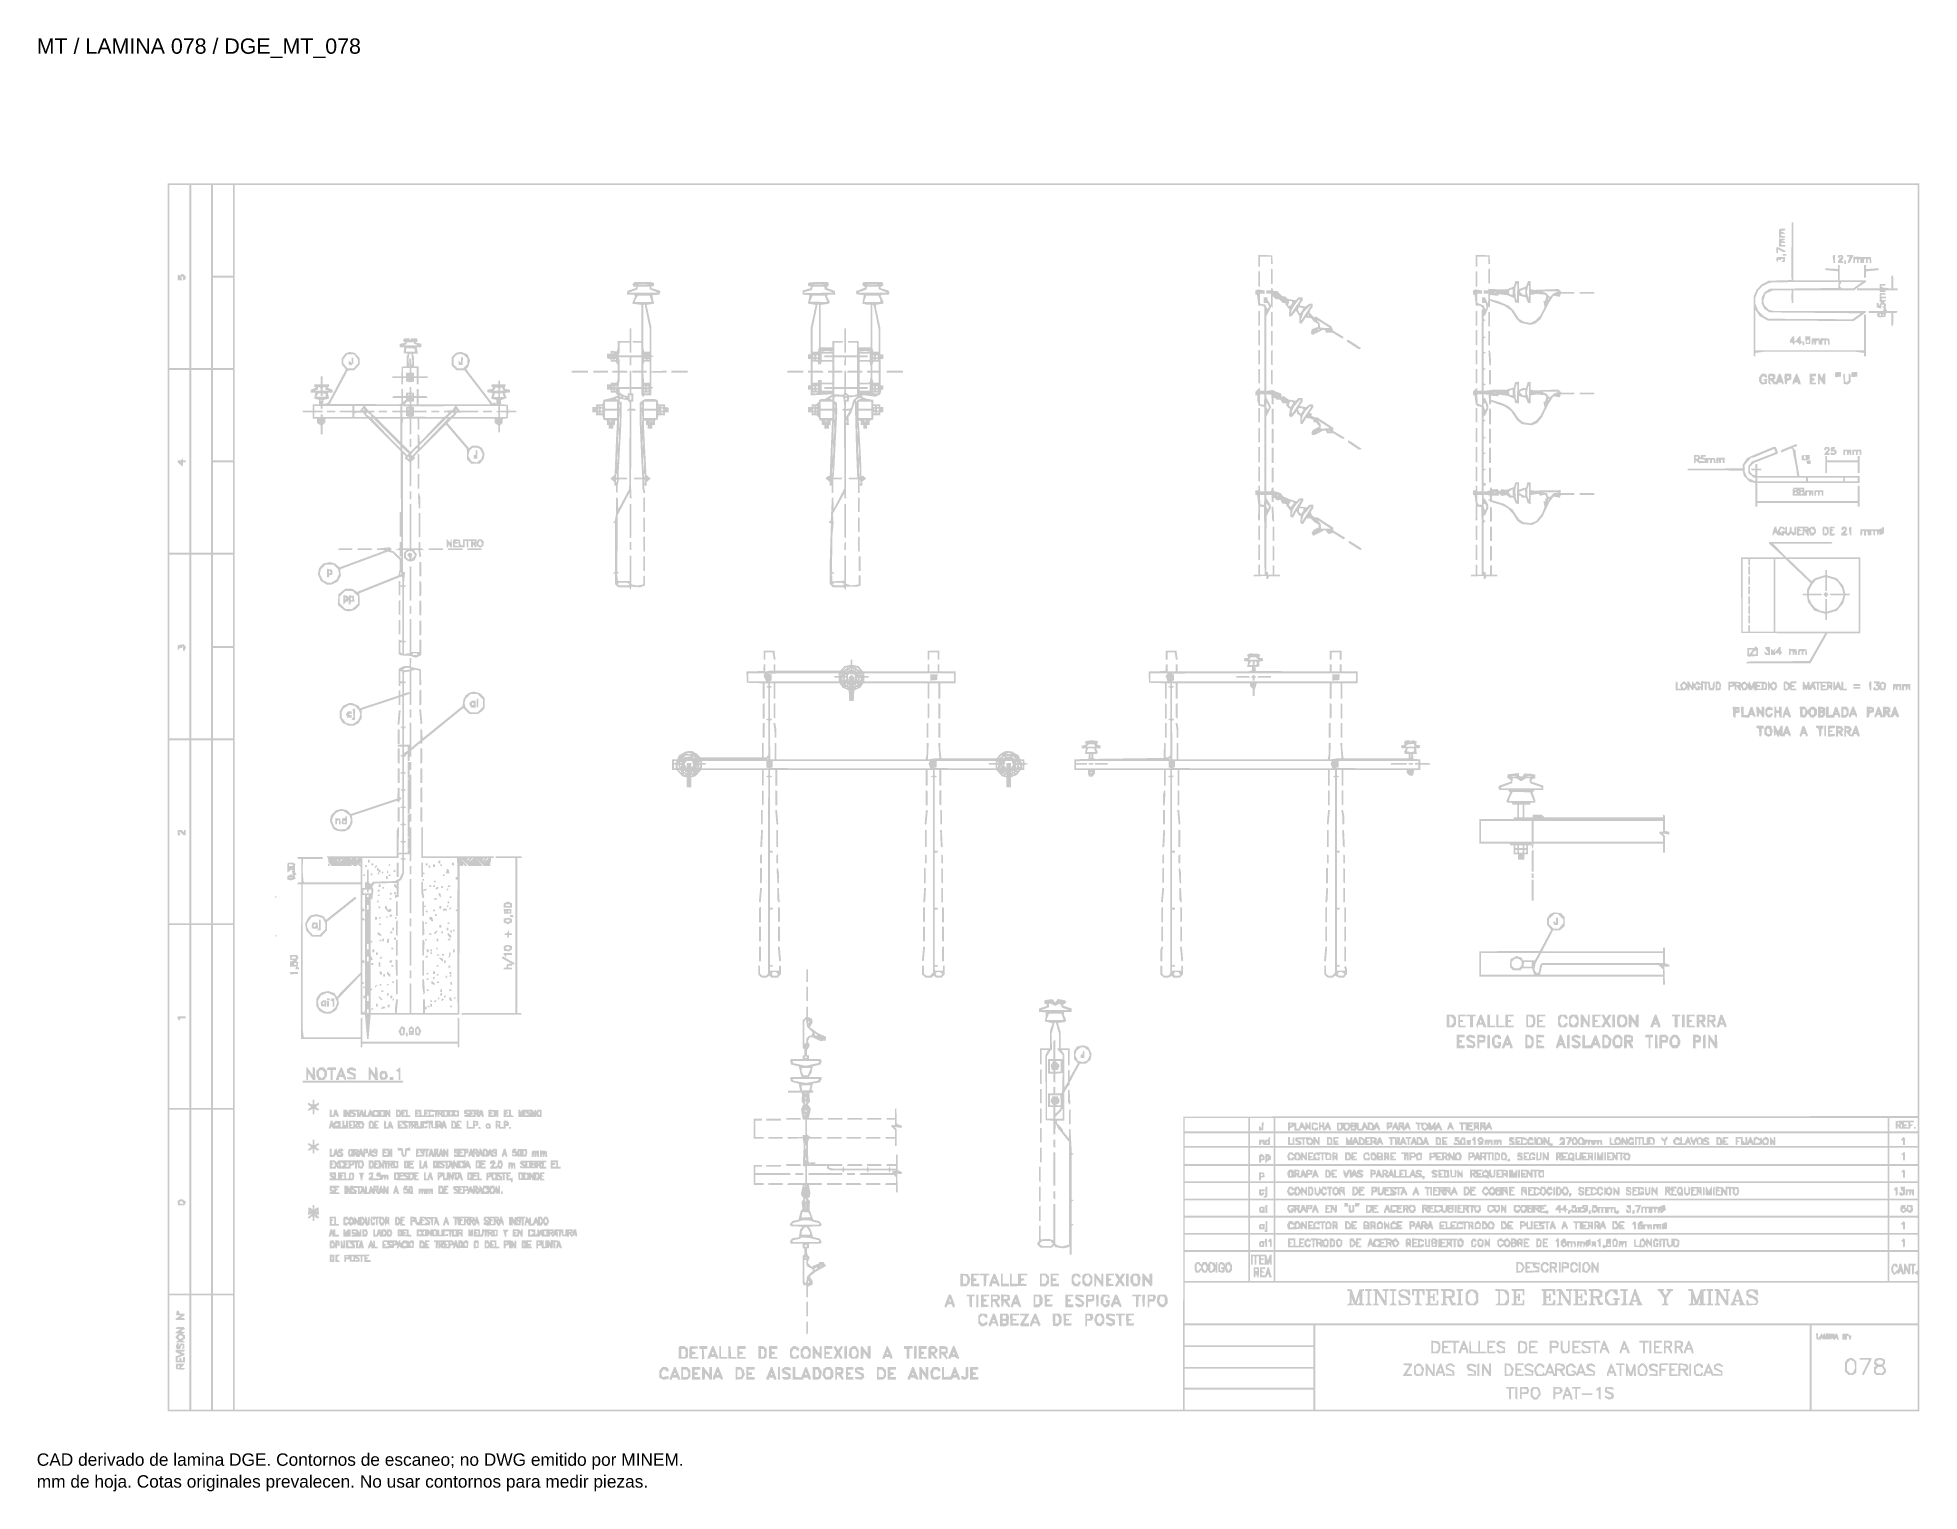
# Model space of a CAD drawing. Header units: millimetres. Extents: x 12 to 270, y 4 to 204.
import ezdxf

# ---------------------------------------------------------------- set-up
doc = ezdxf.new("R2010")
doc.units = ezdxf.units.MM
doc.layers.add('DGE_DATOS', color=7, linetype='Continuous', lineweight=0)
doc.layers.add('DGE_RELLENO', color=7, linetype='Continuous', lineweight=0)
doc.styles.add('DGE_ARIAL', font='arial.ttf')

msp = doc.modelspace()

# ---------------------------------------------------------------- texts
at = {"layer": 'DGE_DATOS', "style": 'DGE_ARIAL'}
for s, height, p in [('MT / LAMINA 078 / DGE_MT_078', 2.1, (12, 201.9028)), ('CAD derivado de lamina DGE. Contornos de escaneo; no DWG emitido por MINEM.', 1.7, (12, 8)), ('mm de hoja. Cotas originales prevalecen. No usar contornos para medir piezas.', 1.7, (12, 5))]:
    msp.add_text(s, height=height, dxfattribs=at).set_placement(p)

# ---------------------------------------------------------------- hatches: boundary and pattern name
at = {"layer": 'DGE_RELLENO'}
h = msp.add_hatch(color=7, dxfattribs=at)
h.paths.add_polyline_path([(29.9739, 99.7925), (29.9739, 15.479), (150.2231, 15.479), (270.4723, 15.479), (270.4723, 99.7925), (270.4723, 184.1059), (150.2231, 184.1059), (29.9739, 184.1059)], flags=0)
h.paths.add_polyline_path([(32.9584, 171.2972), (32.9584, 158.7372), (31.5905, 158.7372), (30.2226, 158.7372), (30.2226, 171.2972), (30.2226, 183.8572), (31.5905, 183.8572), (32.9584, 183.8572)], flags=0)
h.paths.add_polyline_path([(35.9429, 171.2972), (35.9429, 158.7372), (34.575, 158.7372), (33.2071, 158.7372), (33.2071, 171.2972), (33.2071, 183.8572), (34.575, 183.8572), (35.9429, 183.8572)], flags=0)
h.paths.add_polyline_path([(38.9273, 177.6394), (38.9273, 171.4216), (37.5594, 171.4216), (36.1916, 171.4216), (36.1916, 177.6394), (36.1916, 183.8572), (37.5594, 183.8572), (38.9273, 183.8572)], flags=0)
h.paths.add_polyline_path([(270.2236, 119.9383), (270.2236, 56.0194), (219.8296, 55.9882), (169.4356, 55.9569), (169.4041, 35.8424), (169.3727, 15.7278), (104.2744, 15.7278), (39.176, 15.7278), (39.176, 99.7925), (39.176, 183.8572), (154.6998, 183.8572), (270.2236, 183.8572)], flags=0)
h.paths.add_polyline_path([(38.9273, 164.955), (38.9273, 158.7372), (37.5594, 158.7372), (36.1916, 158.7372), (36.1916, 164.955), (36.1916, 171.1729), (37.5594, 171.1729), (38.9273, 171.1729)], flags=0)
h.paths.add_polyline_path([(32.9584, 145.9286), (32.9584, 133.3686), (31.5905, 133.3686), (30.2226, 133.3686), (30.2226, 145.9286), (30.2226, 158.4885), (31.5905, 158.4885), (32.9584, 158.4885)], flags=0)
h.paths.add_polyline_path([(35.9429, 145.9286), (35.9429, 133.3686), (34.575, 133.3686), (33.2071, 133.3686), (33.2071, 145.9286), (33.2071, 158.4885), (34.575, 158.4885), (35.9429, 158.4885)], flags=0)
h.paths.add_polyline_path([(38.9273, 152.2707), (38.9273, 146.0529), (37.5594, 146.0529), (36.1916, 146.0529), (36.1916, 152.2707), (36.1916, 158.4885), (37.5594, 158.4885), (38.9273, 158.4885)], flags=0)
h.paths.add_polyline_path([(38.9273, 139.5864), (38.9273, 133.3686), (37.5594, 133.3686), (36.1916, 133.3686), (36.1916, 139.5864), (36.1916, 145.8042), (37.5594, 145.8042), (38.9273, 145.8042)], flags=0)
h.paths.add_polyline_path([(32.9584, 120.4977), (32.9584, 107.8756), (31.5905, 107.8756), (30.2226, 107.8756), (30.2226, 120.4977), (30.2226, 133.1199), (31.5905, 133.1199), (32.9584, 133.1199)], flags=0)
h.paths.add_polyline_path([(35.9429, 120.4977), (35.9429, 107.8756), (34.575, 107.8756), (33.2071, 107.8756), (33.2071, 120.4977), (33.2071, 133.1199), (34.575, 133.1199), (35.9429, 133.1199)], flags=0)
h.paths.add_polyline_path([(38.9273, 126.8399), (38.9273, 120.5599), (37.5594, 120.5599), (36.1916, 120.5599), (36.1916, 126.8399), (36.1916, 133.1199), (37.5594, 133.1199), (38.9273, 133.1199)], flags=0)
h.paths.add_polyline_path([(38.9273, 114.0934), (38.9273, 107.8756), (37.5594, 107.8756), (36.1916, 107.8756), (36.1916, 114.0934), (36.1916, 120.3112), (37.5594, 120.3112), (38.9273, 120.3112)], flags=0)
h.paths.add_polyline_path([(32.9584, 95.0669), (32.9584, 82.507), (31.5905, 82.507), (30.2226, 82.507), (30.2226, 95.0669), (30.2226, 107.6269), (31.5905, 107.6269), (32.9584, 107.6269)], flags=0)
h.paths.add_polyline_path([(35.9429, 95.0669), (35.9429, 82.507), (34.575, 82.507), (33.2071, 82.507), (33.2071, 95.0669), (33.2071, 107.6269), (34.575, 107.6269), (35.9429, 107.6269)], flags=0)
h.paths.add_polyline_path([(38.9273, 95.0669), (38.9273, 82.507), (37.5594, 82.507), (36.1916, 82.507), (36.1916, 95.0669), (36.1916, 107.6269), (37.5594, 107.6269), (38.9273, 107.6269)], flags=0)
h.paths.add_polyline_path([(32.9584, 69.6983), (32.9584, 57.1383), (31.5905, 57.1383), (30.2226, 57.1383), (30.2226, 69.6983), (30.2226, 82.2583), (31.5905, 82.2583), (32.9584, 82.2583)], flags=0)
h.paths.add_polyline_path([(35.9429, 69.6983), (35.9429, 57.1383), (34.575, 57.1383), (33.2071, 57.1383), (33.2071, 69.6983), (33.2071, 82.2583), (34.575, 82.2583), (35.9429, 82.2583)], flags=0)
h.paths.add_polyline_path([(38.9273, 69.6983), (38.9273, 57.1383), (37.5594, 57.1383), (36.1916, 57.1383), (36.1916, 69.6983), (36.1916, 82.2583), (37.5594, 82.2583), (38.9273, 82.2583)], flags=0)
h.paths.add_polyline_path([(32.9584, 44.2675), (32.9584, 31.6453), (31.5905, 31.6453), (30.2226, 31.6453), (30.2226, 44.2675), (30.2226, 56.8896), (31.5905, 56.8896), (32.9584, 56.8896)], flags=0)
h.paths.add_polyline_path([(35.9429, 44.2675), (35.9429, 31.6453), (34.575, 31.6453), (33.2071, 31.6453), (33.2071, 44.2675), (33.2071, 56.8896), (34.575, 56.8896), (35.9429, 56.8896)], flags=0)
h.paths.add_polyline_path([(38.9273, 44.2675), (38.9273, 31.6453), (37.5594, 31.6453), (36.1916, 31.6453), (36.1916, 44.2675), (36.1916, 56.8896), (37.5594, 56.8896), (38.9273, 56.8896)], flags=0)
h.paths.add_polyline_path([(178.3268, 54.8377), (178.3268, 53.9051), (173.9745, 53.9051), (169.6221, 53.9051), (169.6221, 54.8377), (169.6221, 55.7704), (173.9745, 55.7704), (178.3268, 55.7704)], flags=0)
h.paths.add_polyline_path([(181.8087, 54.8377), (181.8087, 53.9051), (180.1921, 53.9051), (178.5755, 53.9051), (178.5755, 54.8377), (178.5755, 55.7704), (180.1921, 55.7704), (181.8087, 55.7704)], flags=0)
h.paths.add_polyline_path([(266.1199, 54.8377), (266.1199, 53.9051), (224.0887, 53.9051), (182.0574, 53.9051), (182.0574, 54.8377), (182.0574, 55.7704), (224.0887, 55.7704), (266.1199, 55.7704)], flags=0)
h.paths.add_polyline_path([(270.2236, 54.8377), (270.2236, 53.9051), (268.2961, 53.9051), (266.3686, 53.9051), (266.3686, 54.8377), (266.3686, 55.7704), (268.2961, 55.7704), (270.2236, 55.7704)], flags=0)
h.paths.add_polyline_path([(178.3268, 52.7859), (178.3268, 51.9154), (173.9745, 51.9154), (169.6221, 51.9154), (169.6221, 52.7859), (169.6221, 53.6564), (173.9745, 53.6564), (178.3268, 53.6564)], flags=0)
h.paths.add_polyline_path([(181.8087, 52.7859), (181.8087, 51.9154), (180.1921, 51.9154), (178.5755, 51.9154), (178.5755, 52.7859), (178.5755, 53.6564), (180.1921, 53.6564), (181.8087, 53.6564)], flags=0)
h.paths.add_polyline_path([(266.1199, 52.7859), (266.1199, 51.9154), (243.1146, 51.9154), (220.1094, 51.9154), (220.1094, 52.1019), (220.1094, 52.2884), (219.9229, 52.2884), (219.7363, 52.2884), (219.7363, 52.7237), (219.7363, 53.1589), (219.612, 53.1589), (219.4876, 53.1589), (219.4811, 52.8791), (219.4746, 52.5993), (219.2794, 52.8791), (219.0842, 53.1589), (218.975, 53.1589), (218.8658, 53.1589), (218.8514, 52.8791), (218.837, 52.5993), (218.7813, 52.8111), (218.7255, 53.0229), (218.4788, 53.1012), (218.2322, 53.1795), (218.0516, 53.0296), (217.871, 52.8798), (217.871, 53.0194), (217.871, 53.1589), (217.7467, 53.1589), (217.6223, 53.1589), (217.6223, 52.6197), (217.6223, 52.0805), (218.1435, 52.0601), (218.6646, 52.0397), (218.7633, 52.1951), (218.8621, 52.3506), (218.8639, 52.1952), (218.8658, 52.0397), (218.9902, 52.0397), (219.1146, 52.0397), (219.1185, 52.2574), (219.1225, 52.475), (219.274, 52.2775), (219.4254, 52.0801), (219.612, 52.0075), (219.7985, 51.935), (200.928, 51.9252), (182.0574, 51.9154), (182.0574, 52.7859), (182.0574, 53.6564), (224.0887, 53.6564), (266.1199, 53.6564)], flags=0)
h.paths.add_polyline_path([(270.2236, 52.7859), (270.2236, 51.9154), (268.2961, 51.9154), (266.3686, 51.9154), (266.3686, 52.7859), (266.3686, 53.6564), (268.2961, 53.6564), (270.2236, 53.6564)], flags=0)
h.paths.add_polyline_path([(218.4928, 52.5298), (218.4928, 52.2884), (218.3062, 52.2884), (218.1197, 52.2884), (218.1197, 52.5164), (218.1197, 52.7444), (218.1993, 52.8239), (218.2788, 52.9035), (218.3858, 52.8373), (218.4928, 52.7712)], flags=0)
h.paths.add_polyline_path([(178.3268, 50.5475), (178.3268, 49.4282), (173.9745, 49.4282), (169.6221, 49.4282), (169.6221, 50.5475), (169.6221, 51.6667), (173.9745, 51.6667), (178.3268, 51.6667)], flags=0)
h.paths.add_polyline_path([(181.8087, 50.5475), (181.8087, 49.4282), (180.1921, 49.4282), (178.5755, 49.4282), (178.5755, 50.5475), (178.5755, 51.6667), (180.1921, 51.6667), (181.8087, 51.6667)], flags=0)
h.paths.add_polyline_path([(266.1199, 50.5475), (266.1199, 49.4282), (224.0887, 49.4282), (182.0574, 49.4282), (182.0574, 50.5475), (182.0574, 51.6667), (224.0887, 51.6667), (266.1199, 51.6667)], flags=0)
h.paths.add_polyline_path([(270.2236, 50.5475), (270.2236, 49.4282), (268.2961, 49.4282), (266.3686, 49.4282), (266.3686, 50.5475), (266.3686, 51.6667), (268.2961, 51.6667), (270.2236, 51.6667)], flags=0)
h.paths.add_polyline_path([(178.3268, 48.1225), (178.3268, 47.0655), (173.9745, 47.0655), (169.6221, 47.0655), (169.6221, 48.1225), (169.6221, 49.1795), (173.9745, 49.1795), (178.3268, 49.1795)], flags=0)
h.paths.add_polyline_path([(181.8087, 48.1225), (181.8087, 47.0655), (180.1921, 47.0655), (178.5755, 47.0655), (178.5755, 48.1225), (178.5755, 49.1795), (180.1921, 49.1795), (181.8087, 49.1795)], flags=0)
h.paths.add_polyline_path([(266.1199, 48.1225), (266.1199, 47.0655), (224.0887, 47.0655), (182.0574, 47.0655), (182.0574, 48.1225), (182.0574, 49.1795), (224.0887, 49.1795), (266.1199, 49.1795)], flags=0)
h.paths.add_polyline_path([(270.2236, 48.1225), (270.2236, 47.0655), (268.2961, 47.0655), (266.3686, 47.0655), (266.3686, 48.1225), (266.3686, 49.1795), (268.2961, 49.1795), (270.2236, 49.1795)], flags=0)
h.paths.add_polyline_path([(178.3268, 45.7597), (178.3268, 44.7027), (173.9745, 44.7027), (169.6221, 44.7027), (169.6221, 45.7597), (169.6221, 46.8168), (173.9745, 46.8168), (178.3268, 46.8168)], flags=0)
h.paths.add_polyline_path([(181.8087, 45.7597), (181.8087, 44.7027), (180.1921, 44.7027), (178.5755, 44.7027), (178.5755, 45.7597), (178.5755, 46.8168), (180.1921, 46.8168), (181.8087, 46.8168)], flags=0)
h.paths.add_polyline_path([(266.1199, 45.7597), (266.1199, 44.7027), (224.0887, 44.7027), (182.0574, 44.7027), (182.0574, 45.7597), (182.0574, 46.8168), (224.0887, 46.8168), (266.1199, 46.8168)], flags=0)
h.paths.add_polyline_path([(270.2236, 45.7597), (270.2236, 44.7027), (268.2961, 44.7027), (266.3686, 44.7027), (266.3686, 45.7597), (266.3686, 46.8168), (268.2961, 46.8168), (270.2236, 46.8168)], flags=0)
h.paths.add_polyline_path([(178.3268, 43.397), (178.3268, 42.34), (173.9745, 42.34), (169.6221, 42.34), (169.6221, 43.397), (169.6221, 44.454), (173.9745, 44.454), (178.3268, 44.454)], flags=0)
h.paths.add_polyline_path([(181.8087, 43.397), (181.8087, 42.34), (180.1921, 42.34), (178.5755, 42.34), (178.5755, 43.397), (178.5755, 44.454), (180.1921, 44.454), (181.8087, 44.454)], flags=0)
h.paths.add_polyline_path([(266.1199, 43.397), (266.1199, 42.34), (224.0887, 42.34), (182.0574, 42.34), (182.0574, 43.397), (182.0574, 44.454), (224.0887, 44.454), (266.1199, 44.454)], flags=0)
h.paths.add_polyline_path([(270.2236, 43.397), (270.2236, 42.34), (268.2961, 42.34), (266.3686, 42.34), (266.3686, 43.397), (266.3686, 44.454), (268.2961, 44.454), (270.2236, 44.454)], flags=0)
h.paths.add_polyline_path([(178.3268, 41.0342), (178.3268, 39.9772), (173.9745, 39.9772), (169.6221, 39.9772), (169.6221, 41.0342), (169.6221, 42.0912), (173.9745, 42.0912), (178.3268, 42.0912)], flags=0)
h.paths.add_polyline_path([(181.8087, 41.0342), (181.8087, 39.9772), (180.1921, 39.9772), (178.5755, 39.9772), (178.5755, 41.0342), (178.5755, 42.0912), (180.1921, 42.0912), (181.8087, 42.0912)], flags=0)
h.paths.add_polyline_path([(266.1199, 41.0342), (266.1199, 39.9772), (224.0887, 39.9772), (182.0574, 39.9772), (182.0574, 41.0342), (182.0574, 42.0912), (224.0887, 42.0912), (266.1199, 42.0912)], flags=0)
h.paths.add_polyline_path([(270.2236, 41.0342), (270.2236, 39.9772), (268.2961, 39.9772), (266.3686, 39.9772), (266.3686, 41.0342), (266.3686, 42.0912), (268.2961, 42.0912), (270.2236, 42.0912)], flags=0)
h.paths.add_polyline_path([(178.3268, 38.6714), (178.3268, 37.6144), (173.9745, 37.6144), (169.6221, 37.6144), (169.6221, 38.6714), (169.6221, 39.7285), (173.9745, 39.7285), (178.3268, 39.7285)], flags=0)
h.paths.add_polyline_path([(181.8087, 38.6714), (181.8087, 37.6144), (180.1921, 37.6144), (178.5755, 37.6144), (178.5755, 38.6714), (178.5755, 39.7285), (180.1921, 39.7285), (181.8087, 39.7285)], flags=0)
h.paths.add_polyline_path([(266.1199, 38.6714), (266.1199, 37.6144), (224.0887, 37.6144), (182.0574, 37.6144), (182.0574, 38.6714), (182.0574, 39.7285), (224.0887, 39.7285), (266.1199, 39.7285)], flags=0)
h.paths.add_polyline_path([(270.2236, 38.6714), (270.2236, 37.6144), (268.2961, 37.6144), (266.3686, 37.6144), (266.3686, 38.6714), (266.3686, 39.7285), (268.2961, 39.7285), (270.2236, 39.7285)], flags=0)
h.paths.add_polyline_path([(178.3268, 35.376), (178.3268, 33.3863), (173.9745, 33.3863), (169.6221, 33.3863), (169.6221, 35.376), (169.6221, 37.3657), (173.9745, 37.3657), (178.3268, 37.3657)], flags=0)
h.paths.add_polyline_path([(181.8087, 35.376), (181.8087, 33.3863), (180.1921, 33.3863), (178.5755, 33.3863), (178.5755, 35.376), (178.5755, 37.3657), (180.1921, 37.3657), (181.8087, 37.3657)], flags=0)
h.paths.add_polyline_path([(266.1199, 35.376), (266.1199, 33.3863), (224.0887, 33.3863), (182.0574, 33.3863), (182.0574, 35.376), (182.0574, 37.3657), (224.0887, 37.3657), (266.1199, 37.3657)], flags=0)
h.paths.add_polyline_path([(270.2236, 36.1048), (270.2236, 34.8438), (270.0059, 34.6747), (269.7883, 34.5055), (270.0059, 34.3364), (270.2236, 34.1672), (270.2236, 33.7768), (270.2236, 33.3863), (268.2961, 33.3863), (266.3686, 33.3863), (266.3686, 35.376), (266.3686, 37.3657), (268.2961, 37.3657), (270.2236, 37.3657)], flags=0)
h.paths.add_polyline_path([(270.2236, 30.3396), (270.2236, 27.5416), (219.9229, 27.5416), (169.6221, 27.5416), (169.6221, 30.3396), (169.6221, 33.1376), (219.9229, 33.1376), (270.2236, 33.1376)], flags=0)
h.paths.add_polyline_path([(32.9584, 23.5622), (32.9584, 15.7278), (31.5905, 15.7278), (30.2226, 15.7278), (30.2226, 23.5622), (30.2226, 31.3966), (31.5905, 31.3966), (32.9584, 31.3966)], flags=0)
h.paths.add_polyline_path([(35.9429, 23.5622), (35.9429, 15.7278), (34.575, 15.7278), (33.2071, 15.7278), (33.2071, 23.5622), (33.2071, 31.3966), (34.575, 31.3966), (35.9429, 31.3966)], flags=0)
h.paths.add_polyline_path([(38.9273, 23.5622), (38.9273, 15.7278), (37.5594, 15.7278), (36.1916, 15.7278), (36.1916, 23.5622), (36.1916, 31.3966), (37.5594, 31.3966), (38.9273, 31.3966)], flags=0)
h.paths.add_polyline_path([(187.2802, 25.9249), (187.2802, 24.557), (178.4512, 24.557), (169.6221, 24.557), (169.6221, 25.9249), (169.6221, 27.2929), (178.4512, 27.2929), (187.2802, 27.2929)], flags=0)
h.paths.add_polyline_path([(255.4256, 21.5103), (255.4256, 15.7278), (221.4773, 15.7278), (187.5289, 15.7278), (187.5289, 21.5103), (187.5289, 27.2929), (221.4773, 27.2929), (255.4256, 27.2929)], flags=0)
h.paths.add_polyline_path([(270.2236, 21.5103), (270.2236, 15.7278), (262.9489, 15.7278), (255.6743, 15.7278), (255.6743, 21.5103), (255.6743, 27.2929), (262.9489, 27.2929), (270.2236, 27.2929)], flags=0)
h.paths.add_polyline_path([(187.2802, 22.9404), (187.2802, 21.5725), (178.4512, 21.5725), (169.6221, 21.5725), (169.6221, 22.9404), (169.6221, 24.3083), (178.4512, 24.3083), (187.2802, 24.3083)], flags=0)
h.paths.add_polyline_path([(187.2802, 20.018), (187.2802, 18.7123), (178.4512, 18.7123), (169.6221, 18.7123), (169.6221, 20.018), (169.6221, 21.3238), (178.4512, 21.3238), (187.2802, 21.3238)], flags=0)
h.paths.add_polyline_path([(187.2802, 17.0957), (187.2802, 15.7278), (178.4512, 15.7278), (169.6221, 15.7278), (169.6221, 17.0957), (169.6221, 18.4636), (178.4512, 18.4636), (187.2802, 18.4636)], flags=0)
h.paths.add_polyline_path([(31.7804, 171.5514), (31.7069, 171.4324), (31.5244, 171.5025), (31.3418, 171.5725), (31.3418, 171.1862), (31.3418, 170.7998), (31.6611, 170.7998), (31.9803, 170.7998), (31.9014, 171.0485), (31.8225, 171.2972), (31.9552, 171.2972), (32.0879, 171.2972), (32.0879, 171.0381), (32.0879, 170.7791), (32.2434, 170.8308), (32.3988, 170.8826), (32.4361, 171.0748), (32.4734, 171.267), (32.2718, 171.4686), (32.0702, 171.6703), (31.962, 171.6703), (31.8539, 171.6703)], flags=0)
h.paths.add_polyline_path([(252.9158, 175.1212), (252.893, 171.4837), (252.9146, 171.1542), (252.9361, 170.8247), (251.3518, 170.7771), (249.7675, 170.7295), (249.2701, 170.4651), (248.7727, 170.2008), (248.4373, 169.8474), (248.102, 169.494), (247.9088, 169.0317), (247.7157, 168.5694), (247.7157, 164.4616), (247.7157, 160.3539), (247.8401, 160.3539), (247.9644, 160.3539), (247.9644, 160.5857), (247.9644, 160.8175), (248.5414, 160.8966), (249.1183, 160.9757), (255.4256, 160.9757), (261.7329, 160.9757), (262.3098, 160.8966), (262.8868, 160.8175), (262.8868, 160.5857), (262.8868, 160.3539), (263.0111, 160.3539), (263.1354, 160.3539), (263.1354, 163.2141), (263.1354, 166.0743), (263.0111, 166.0743), (262.8868, 166.0743), (262.8868, 163.6182), (262.8868, 161.1622), (255.4256, 161.1622), (247.9644, 161.1622), (247.9644, 163.9475), (247.9644, 166.7328), (248.249, 166.3103), (248.5336, 165.8877), (249.0884, 165.5768), (249.6432, 165.2659), (255.5499, 165.2307), (261.4567, 165.1954), (262.2934, 165.7903), (263.1301, 166.3851), (263.1328, 166.4784), (263.1354, 166.5717), (256.8712, 166.5717), (250.6069, 166.5717), (250.2201, 166.649), (249.8332, 166.7264), (249.5181, 167.0416), (249.2029, 167.3568), (249.1269, 167.6594), (249.051, 167.9621), (249.1995, 168.4579), (249.348, 168.9536), (249.8687, 169.19), (250.3893, 169.4264), (251.6693, 169.4291), (252.9493, 169.4319), (252.9216, 169.0277), (252.8938, 168.6236), (252.9162, 168.1572), (252.9385, 167.6909), (253.0629, 167.6909), (253.1872, 167.6909), (253.1872, 168.5614), (253.1872, 169.4319), (257.3903, 169.4319), (261.5935, 169.4319), (261.7427, 169.5811), (261.8919, 169.7303), (261.8919, 169.5811), (261.8919, 169.4319), (263.4463, 169.4319), (265.0007, 169.4319), (265.0007, 169.3075), (265.0007, 169.1832), (265.4433, 169.1832), (265.8859, 169.1832), (265.809, 169.3075), (265.7322, 169.4319), (266.61, 169.4319), (267.4878, 169.4319), (267.4878, 169.5562), (267.4878, 169.6806), (267.1764, 169.6806), (266.8651, 169.6806), (266.8883, 170.0226), (266.9115, 170.3645), (266.8888, 170.893), (266.866, 171.4216), (266.7417, 171.4216), (266.6173, 171.4216), (266.6173, 170.5342), (266.6173, 169.6468), (266.0317, 169.727), (265.446, 169.8073), (265.3229, 169.9305), (265.1997, 170.0536), (265.4659, 170.0536), (265.7322, 170.0536), (265.809, 170.178), (265.8859, 170.3024), (265.4433, 170.3024), (265.0007, 170.3024), (265.0007, 169.9915), (265.0007, 169.6806), (263.5085, 169.6806), (262.0163, 169.6806), (262.0163, 169.7368), (262.0163, 169.793), (262.5759, 170.178), (263.1354, 170.563), (263.1354, 170.6814), (263.1354, 170.7998), (261.3323, 170.7998), (259.5292, 170.7998), (259.5292, 171.8568), (259.5292, 172.9138), (259.4049, 172.9138), (259.2805, 172.9138), (259.2805, 172.63), (259.2805, 172.3461), (258.41, 172.3953), (257.5396, 172.4445), (257.5396, 172.3222), (257.5396, 172.1998), (258.41, 172.1141), (259.2805, 172.0283), (259.2805, 171.414), (259.2805, 170.7998), (256.2339, 170.7998), (253.1872, 170.7998), (253.1872, 174.7792), (253.1872, 178.7586), (253.0629, 178.7586), (252.9385, 178.7586)], flags=0)
h.paths.add_polyline_path([(259.361, 170.1469), (259.3427, 169.7428), (254.6173, 169.6806), (249.8919, 169.6184), (249.5436, 169.3823), (249.1952, 169.1462), (249.0151, 168.7978), (248.8349, 168.4494), (248.8349, 168.0018), (248.8349, 167.5542), (249.0151, 167.2057), (249.1952, 166.8573), (249.5436, 166.6212), (249.8919, 166.3851), (256.1717, 166.323), (262.4515, 166.2608), (261.8596, 165.8498), (261.2677, 165.4388), (255.5176, 165.4767), (249.7675, 165.5146), (249.3945, 165.7212), (249.0214, 165.9277), (248.686, 166.2808), (248.3507, 166.6339), (248.1575, 167.0962), (247.9644, 167.5585), (247.9644, 168.0018), (247.9644, 168.445), (248.1569, 168.9056), (248.3493, 169.3663), (248.6232, 169.6596), (248.8971, 169.9529), (249.2693, 170.1465), (249.6416, 170.3401), (249.9532, 170.4349), (250.2649, 170.5297), (254.8222, 170.5404), (259.3794, 170.5511)], flags=0)
h.paths.add_polyline_path([(262.4453, 170.4509), (262.3272, 170.3508), (261.8691, 170.0157), (261.4111, 169.6806), (260.6097, 169.6806), (259.8084, 169.6806), (259.6602, 169.8592), (259.512, 170.0377), (259.6493, 170.2944), (259.7867, 170.5511), (261.1751, 170.5511), (262.5634, 170.5511)], flags=0)
h.paths.add_polyline_path([(251.2805, 177.8052), (251.1976, 177.7223), (251.1976, 177.1834), (251.1976, 176.6445), (251.5633, 176.6445), (251.929, 176.6445), (252.0059, 176.7689), (252.0827, 176.8932), (251.834, 176.8932), (251.5853, 176.8932), (251.5137, 177.0091), (251.4421, 177.125), (251.7862, 177.1717), (252.1302, 177.2183), (251.7572, 177.3907), (251.3841, 177.563), (251.7261, 177.6094), (252.068, 177.6559), (252.068, 177.772), (252.068, 177.8881), (251.7157, 177.8881), (251.3634, 177.8881)], flags=0)
h.paths.add_polyline_path([(251.1976, 175.9606), (251.1976, 175.401), (251.6328, 175.401), (252.068, 175.401), (252.068, 175.5253), (252.068, 175.6497), (251.8267, 175.6497), (251.5853, 175.6497), (251.5085, 175.774), (251.4316, 175.8984), (251.7572, 175.8984), (252.0827, 175.8984), (252.0059, 176.0227), (251.929, 176.1471), (251.6566, 176.1615), (251.3841, 176.1759), (251.6328, 176.2358), (251.8815, 176.2956), (251.9996, 176.4079), (252.1178, 176.5202), (251.6577, 176.5202), (251.1976, 176.5202)], flags=0)
h.paths.add_polyline_path([(250.8995, 175.3102), (250.8245, 175.2351), (250.8245, 174.8828), (250.8245, 174.5305), (250.9489, 174.5305), (251.0732, 174.5305), (251.0732, 174.7824), (251.0732, 175.0343), (251.4401, 174.8445), (251.807, 174.6548), (251.9375, 174.6548), (252.068, 174.6548), (252.068, 174.7544), (252.068, 174.854), (251.5213, 175.1196), (250.9746, 175.3852)], flags=0)
h.paths.add_polyline_path([(251.695, 174.2818), (251.695, 174.1574), (251.9437, 174.1574), (252.1924, 174.1574), (252.1924, 174.2818), (252.1924, 174.4061), (251.9437, 174.4061), (251.695, 174.4061)], flags=0)
h.paths.add_polyline_path([(179.6947, 173.4787), (179.6947, 172.6651), (179.8191, 172.6651), (179.9434, 172.6651), (179.9434, 173.3491), (179.9434, 174.033), (180.6895, 174.033), (181.4357, 174.033), (181.4357, 173.5356), (181.4357, 173.0382), (181.5668, 173.0382), (181.698, 173.0382), (181.6601, 173.6289), (181.6222, 174.2196), (180.6584, 174.2559), (179.6947, 174.2922)], flags=0)
h.paths.add_polyline_path([(209.5394, 173.4787), (209.5394, 172.6651), (209.6637, 172.6651), (209.7881, 172.6651), (209.7881, 173.3491), (209.7881, 174.033), (210.5342, 174.033), (211.2803, 174.033), (211.2803, 173.5356), (211.2803, 173.0382), (211.4115, 173.0382), (211.5427, 173.0382), (211.5048, 173.6289), (211.4669, 174.2196), (210.5031, 174.2559), (209.5394, 174.2922)], flags=0)
h.paths.add_polyline_path([(258.6213, 174.1885), (258.5691, 174.0952), (258.6275, 173.6289), (258.686, 173.1625), (258.7967, 173.1625), (258.9075, 173.1625), (258.9075, 173.7221), (258.9075, 174.2818), (258.7904, 174.2818), (258.6734, 174.2818)], flags=0)
h.paths.add_polyline_path([(259.336, 174.1466), (259.2524, 174.0114), (259.3908, 173.873), (259.5292, 173.7346), (259.5292, 173.8838), (259.5292, 174.033), (259.6753, 174.033), (259.8213, 174.033), (259.5509, 173.7452), (259.2805, 173.4574), (259.2805, 173.31), (259.2805, 173.1625), (259.6536, 173.1625), (260.0266, 173.1625), (260.0266, 173.2869), (260.0266, 173.4113), (259.9012, 173.4113), (259.7758, 173.4113), (259.9208, 173.6435), (260.0659, 173.8757), (259.988, 174.0787), (259.9101, 174.2818), (259.6648, 174.2818), (259.4195, 174.2818)], flags=0)
h.paths.add_polyline_path([(260.524, 174.1574), (260.524, 174.033), (260.7239, 174.033), (260.9237, 174.033), (260.8341, 173.8154), (260.7445, 173.5978), (260.682, 173.3802), (260.6194, 173.1625), (260.7557, 173.1625), (260.892, 173.1625), (261.1433, 173.655), (261.3945, 174.1475), (261.3945, 174.2146), (261.3945, 174.2818), (260.9593, 174.2818), (260.524, 174.2818)], flags=0)
h.paths.add_polyline_path([(250.8591, 173.8195), (250.7979, 173.66), (250.8926, 173.4423), (250.9874, 173.2247), (251.0381, 173.4355), (251.0888, 173.6462), (251.255, 173.5824), (251.4211, 173.5187), (251.5045, 173.6535), (251.5878, 173.7884), (251.7096, 173.7131), (251.8314, 173.6378), (251.6739, 173.448), (251.5164, 173.2582), (251.7611, 173.3054), (252.0059, 173.3525), (252.0059, 173.6617), (252.0059, 173.9709), (251.4631, 173.9749), (250.9203, 173.979)], flags=0)
h.paths.add_polyline_path([(261.3945, 173.5991), (261.3945, 173.1625), (261.5189, 173.1625), (261.6432, 173.1625), (261.6432, 173.4113), (261.6432, 173.66), (261.7676, 173.66), (261.8919, 173.66), (261.8919, 173.4113), (261.8919, 173.1625), (262.0163, 173.1625), (262.1406, 173.1625), (262.1406, 173.4113), (262.1406, 173.66), (262.265, 173.66), (262.3893, 173.66), (262.3893, 173.4113), (262.3893, 173.1625), (262.638, 173.1625), (262.8868, 173.1625), (262.8868, 173.4039), (262.8868, 173.6453), (263.0111, 173.7221), (263.1354, 173.799), (263.1354, 173.4808), (263.1354, 173.1625), (263.2598, 173.1625), (263.3842, 173.1625), (263.3842, 173.4113), (263.3842, 173.66), (263.5085, 173.66), (263.6329, 173.66), (263.6329, 173.4113), (263.6329, 173.1625), (263.7651, 173.1625), (263.8973, 173.1625), (263.8584, 173.5667), (263.8194, 173.9709), (262.6069, 174.0033), (261.3945, 174.0357)], flags=0)
h.paths.add_polyline_path([(260.151, 173.2869), (260.151, 173.0382), (260.2753, 173.0382), (260.3997, 173.0382), (260.3997, 173.2869), (260.3997, 173.5356), (260.2753, 173.5356), (260.151, 173.5356)], flags=0)
h.paths.add_polyline_path([(262.8868, 172.0433), (262.8868, 171.1729), (263.0111, 171.1729), (263.1354, 171.1729), (263.1354, 171.5955), (263.1354, 172.0181), (264.0059, 172.1055), (264.8764, 172.1929), (264.8764, 172.3214), (264.8764, 172.4498), (264.0059, 172.3875), (263.1354, 172.3253), (263.1354, 172.6195), (263.1354, 172.9138), (263.0111, 172.9138), (262.8868, 172.9138)], flags=0)
h.paths.add_polyline_path([(181.4357, 171.3667), (181.4357, 170.3024), (181.56, 170.3024), (181.6843, 170.3024), (181.6843, 171.2899), (181.6843, 172.2774), (181.56, 172.3542), (181.4357, 172.4311)], flags=0)
h.paths.add_polyline_path([(211.3632, 172.3335), (211.2803, 172.2506), (211.2803, 171.346), (211.2803, 170.4414), (211.4047, 170.3645), (211.529, 170.2877), (211.529, 171.352), (211.529, 172.4164), (211.4876, 172.4164), (211.4461, 172.4164)], flags=0)
h.paths.add_polyline_path([(179.6947, 170.9863), (179.6947, 169.9293), (179.8191, 169.9293), (179.9434, 169.9293), (179.9434, 170.9863), (179.9434, 172.0433), (179.8191, 172.0433), (179.6947, 172.0433)], flags=0)
h.paths.add_polyline_path([(209.5394, 170.9863), (209.5394, 169.9293), (209.6637, 169.9293), (209.7881, 169.9293), (209.7881, 170.9863), (209.7881, 172.0433), (209.6637, 172.0433), (209.5394, 172.0433)], flags=0)
h.paths.add_polyline_path([(214.9448, 170.4889), (214.8866, 170.3024), (214.8298, 170.1198), (214.773, 169.9371), (214.3322, 169.7529), (213.8913, 169.5687), (213.3009, 169.5595), (212.7104, 169.5502), (211.9954, 169.5876), (211.2803, 169.6251), (211.2803, 169.5285), (211.2803, 169.4319), (210.9694, 169.4319), (210.6586, 169.4319), (210.6586, 169.1832), (210.6586, 168.9344), (210.9694, 168.9344), (211.2803, 168.9344), (211.2739, 168.2194), (211.2676, 167.5043), (211.0582, 167.9707), (210.8488, 168.437), (210.6293, 168.437), (210.4099, 168.437), (210.4099, 168.0639), (210.4099, 167.6909), (210.6562, 167.6909), (210.9025, 167.6909), (210.9788, 167.3871), (211.055, 167.0832), (210.9607, 166.9306), (210.8663, 166.7779), (210.7644, 167.0534), (210.6625, 167.3289), (210.2253, 167.5115), (209.7881, 167.6942), (209.7881, 168.3143), (209.7881, 168.9344), (210.099, 168.9344), (210.4099, 168.9344), (210.4099, 169.1669), (210.4099, 169.3993), (209.9675, 169.4711), (209.525, 169.5429), (209.3457, 169.4741), (209.1663, 169.4053), (209.1663, 169.1077), (209.1663, 168.8101), (209.2845, 168.8101), (209.4027, 168.8101), (209.4871, 168.0639), (209.5715, 167.3178), (209.8575, 167.3178), (210.1434, 167.3178), (210.3399, 167.1213), (210.5365, 166.9247), (210.4653, 166.8094), (210.394, 166.6941), (210.3912, 161.1612), (210.3884, 155.6283), (210.0883, 155.6283), (209.7881, 155.6283), (209.7881, 155.8149), (209.7881, 156.0014), (209.7259, 156.0014), (209.6637, 156.0014), (209.415, 155.7527), (209.1663, 155.504), (209.1663, 155.2553), (209.1663, 155.0066), (209.279, 155.0066), (209.3917, 155.0066), (209.4738, 154.4099), (209.5558, 153.8133), (209.6409, 153.6829), (209.7259, 153.5526), (210.0621, 153.4703), (210.3983, 153.3881), (210.3908, 147.6065), (210.3833, 141.8248), (210.0857, 141.8248), (209.7881, 141.8248), (209.7881, 142.1979), (209.7881, 142.5709), (209.6637, 142.5709), (209.5394, 142.5709), (209.5394, 142.2601), (209.5394, 141.9492), (209.3529, 141.9492), (209.1663, 141.9492), (209.1663, 141.6383), (209.1663, 141.3274), (209.2766, 141.3274), (209.3868, 141.3274), (209.4765, 140.7367), (209.5661, 140.146), (209.5478, 138.9957), (209.5294, 137.8454), (209.6587, 137.8454), (209.7881, 137.8454), (209.7881, 138.7867), (209.7881, 139.7281), (210.0679, 139.6883), (210.3477, 139.6486), (210.3739, 135.0163), (210.4002, 130.3841), (210.0942, 130.3841), (209.7881, 130.3841), (209.7881, 131.068), (209.7881, 131.752), (209.6637, 131.752), (209.5394, 131.752), (209.5394, 131.068), (209.5394, 130.3841), (209.2285, 130.3841), (208.9176, 130.3841), (208.9176, 130.2495), (208.9176, 130.1149), (209.7884, 130.1562), (210.6591, 130.1975), (210.6588, 129.9799), (210.6586, 129.7623), (210.7696, 129.7623), (210.8806, 129.7623), (210.9522, 129.9488), (211.0238, 130.1353), (211.7738, 130.1353), (212.5238, 130.1353), (212.5238, 130.2597), (212.5238, 130.3841), (212.1508, 130.3841), (211.7777, 130.3841), (211.7777, 131.0058), (211.7777, 131.6276), (211.6534, 131.6276), (211.529, 131.6276), (211.529, 131.0058), (211.529, 130.3841), (211.2181, 130.3841), (210.9073, 130.3841), (210.9073, 130.5706), (210.9073, 130.7571), (210.7891, 130.7571), (210.671, 130.7571), (210.6733, 134.1438), (210.6756, 137.5304), (210.8226, 137.6352), (210.9694, 137.74), (210.814, 137.8031), (210.6586, 137.8661), (210.6586, 138.1563), (210.6586, 138.4465), (210.7518, 138.4879), (210.8451, 138.5294), (211.0627, 138.9999), (211.2803, 139.4705), (211.2803, 139.7269), (211.2803, 139.9833), (211.0627, 140.3755), (210.8451, 140.7678), (210.7518, 140.8092), (210.6586, 140.8507), (210.6586, 141.0969), (210.6586, 141.3431), (211.0627, 141.3042), (211.4669, 141.2652), (211.5066, 140.9854), (211.5463, 140.7056), (211.3867, 140.7056), (211.227, 140.7056), (211.4091, 140.5322), (211.5912, 140.3588), (212.3336, 140.1477), (213.0759, 139.9366), (213.5149, 139.7102), (213.9539, 139.4838), (214.3385, 139.0688), (214.7231, 138.6537), (214.9936, 138.2003), (215.264, 137.7468), (215.5885, 137.5342), (215.913, 137.3215), (216.6202, 137.2574), (217.3273, 137.1933), (217.7087, 137.3905), (218.0901, 137.5878), (218.4181, 137.9776), (218.7462, 138.3675), (219.23, 139.3811), (219.7137, 140.3947), (219.9855, 140.7401), (220.2572, 141.0856), (220.6794, 141.0063), (221.1016, 140.9271), (221.1784, 141.1273), (221.2552, 141.3274), (222.1745, 141.3274), (223.0939, 141.3274), (223.0939, 141.4518), (223.0939, 141.5761), (222.1612, 141.5761), (221.2286, 141.5761), (221.2286, 141.7763), (221.2286, 141.9765), (219.4565, 141.946), (217.6845, 141.9155), (217.4047, 141.9323), (217.1249, 141.9492), (217.1249, 142.5088), (217.1249, 143.0684), (216.8861, 143.0684), (216.6473, 143.0684), (216.5679, 142.7069), (216.4885, 142.3455), (216.1965, 142.2722), (215.9045, 142.1989), (215.7064, 142.1229), (215.5083, 142.0469), (215.5083, 142.5663), (215.5083, 143.0857), (215.2336, 143.0459), (214.9589, 143.0062), (214.8888, 142.7068), (214.8186, 142.4074), (214.3241, 142.2262), (213.8296, 142.0449), (213.4348, 142.0625), (213.04, 142.0801), (212.9574, 141.9464), (212.8748, 141.8127), (212.6869, 141.9686), (212.4991, 142.1245), (212.1384, 142.0971), (211.7777, 142.0696), (211.7777, 142.1959), (211.7777, 142.3222), (211.6534, 142.3222), (211.529, 142.3222), (211.529, 142.149), (211.529, 141.9758), (211.3323, 141.9003), (211.1356, 141.8248), (210.8971, 141.8248), (210.6586, 141.8248), (210.6586, 142.1979), (210.6586, 142.5709), (210.7829, 142.5709), (210.9073, 142.5709), (210.9073, 142.7575), (210.9073, 142.944), (210.7829, 142.944), (210.6586, 142.944), (210.6586, 143.8041), (210.6586, 144.6643), (210.814, 144.7368), (210.9694, 144.8094), (210.814, 144.8819), (210.6586, 144.9544), (210.6586, 145.9286), (210.6586, 146.9027), (210.814, 146.9752), (210.9694, 147.0478), (210.814, 147.1203), (210.6586, 147.1929), (210.6586, 148.1048), (210.6586, 149.0167), (210.814, 149.0893), (210.9694, 149.1618), (210.814, 149.2344), (210.6586, 149.3069), (210.6586, 150.3432), (210.6586, 151.3795), (210.814, 151.452), (210.9694, 151.5246), (210.814, 151.5971), (210.6586, 151.6697), (210.6586, 151.8977), (210.6586, 152.1256), (210.7518, 152.1671), (210.8451, 152.2085), (211.0627, 152.6791), (211.2803, 153.1497), (211.2803, 153.3933), (211.2803, 153.6369), (211.0645, 154.1352), (210.8486, 154.6335), (210.7536, 154.6335), (210.6586, 154.6335), (210.6586, 154.8905), (210.6586, 155.1474), (211.0005, 155.1081), (211.3425, 155.0687), (211.3622, 154.6957), (211.3818, 154.3226), (211.3933, 154.0428), (211.4047, 153.763), (211.529, 153.763), (211.6534, 153.763), (211.6534, 153.942), (211.6534, 154.1209), (212.5549, 153.809), (213.4565, 153.497), (213.9212, 153.179), (214.3859, 152.8609), (214.8242, 152.2007), (215.2624, 151.5405), (215.5783, 151.292), (215.8942, 151.0435), (216.5731, 150.9586), (217.2521, 150.8738), (217.6263, 151.0288), (218.0004, 151.1838), (218.3187, 151.562), (218.6369, 151.9402), (219.1027, 152.8827), (219.5686, 153.8252), (219.8981, 154.3464), (220.2276, 154.8676), (220.6637, 154.7968), (221.0998, 154.726), (221.1775, 154.9285), (221.2552, 155.1309), (222.1745, 155.1309), (223.0939, 155.1309), (223.0939, 155.2553), (223.0939, 155.3796), (222.2145, 155.3796), (221.3351, 155.3796), (221.1312, 155.5836), (220.9273, 155.7875), (219.2437, 155.729), (217.5601, 155.6704), (217.3425, 155.7207), (217.1249, 155.7709), (217.1249, 156.3305), (217.1249, 156.8901), (216.9073, 156.8497), (216.6897, 156.8092), (216.5707, 156.4053), (216.4517, 156.0014), (216.2205, 156.0014), (215.9894, 156.0014), (215.7489, 155.8727), (215.5083, 155.7439), (215.5083, 156.3166), (215.5083, 156.8892), (215.2359, 156.8495), (214.9634, 156.8097), (214.8666, 156.4338), (214.7697, 156.0579), (214.2375, 155.9059), (213.7052, 155.7538), (213.2078, 155.7532), (212.7104, 155.7526), (212.3995, 155.7747), (212.0886, 155.7968), (211.3736, 155.6982), (210.6586, 155.5997), (210.6586, 155.9767), (210.6586, 156.3538), (210.814, 156.4263), (210.9694, 156.4988), (210.814, 156.5714), (210.6586, 156.6439), (210.6586, 157.5559), (210.6586, 158.4678), (210.814, 158.5403), (210.9694, 158.6129), (210.814, 158.6854), (210.6586, 158.758), (210.6586, 159.7321), (210.6586, 160.7062), (210.814, 160.7788), (210.9694, 160.8513), (210.814, 160.9238), (210.6586, 160.9964), (210.6586, 161.9083), (210.6586, 162.8203), (210.814, 162.8928), (210.9694, 162.9653), (210.814, 163.0379), (210.6586, 163.1104), (210.6586, 164.1467), (210.6586, 165.183), (210.814, 165.2556), (210.9694, 165.3281), (210.814, 165.4007), (210.6586, 165.4732), (210.6586, 165.7115), (210.6586, 165.9499), (210.7555, 165.9499), (210.8525, 165.9499), (211.0908, 166.5639), (211.3291, 167.178), (211.429, 167.1162), (211.529, 167.0544), (211.529, 167.497), (211.529, 167.9396), (211.5695, 167.9396), (211.61, 167.9396), (212.5333, 167.6201), (213.4565, 167.3005), (213.9212, 166.9825), (214.3859, 166.6644), (214.8092, 166.0274), (215.2324, 165.3903), (215.4764, 165.1699), (215.7205, 164.9496), (216.3962, 164.8078), (217.072, 164.6661), (217.3998, 164.7484), (217.7275, 164.8306), (218.1003, 165.1444), (218.4732, 165.4581), (219.0379, 166.5695), (219.6026, 167.6809), (219.9151, 168.176), (220.2276, 168.6711), (220.6637, 168.6003), (221.0998, 168.5295), (221.1775, 168.732), (221.2552, 168.9344), (222.1745, 168.9344), (223.0939, 168.9344), (223.0939, 169.0588), (223.0939, 169.1832), (222.2145, 169.1832), (221.3351, 169.1832), (221.1312, 169.3871), (220.9273, 169.591), (219.2437, 169.5325), (217.5601, 169.4739), (217.3425, 169.5242), (217.1249, 169.5745), (217.1249, 170.1249), (217.1249, 170.6754), (216.9276, 170.6754), (216.7302, 170.6754), (216.593, 170.3119), (216.4558, 169.9484), (215.9821, 169.7623), (215.5083, 169.5762), (215.5083, 170.1258), (215.5083, 170.6754), (215.2557, 170.6754), (215.0031, 170.6754)], flags=0)
h.paths.add_polyline_path([(215.2509, 169.1521), (215.2421, 168.0018), (215.1353, 168.2505), (215.0284, 168.4992), (215.0213, 169.121), (215.0143, 169.7428), (215.0893, 170.0226), (215.1643, 170.3024), (215.2119, 170.3024), (215.2596, 170.3024)], flags=0)
h.paths.add_polyline_path([(216.8613, 169.0899), (216.8463, 168.1261), (216.7213, 168.645), (216.5962, 169.1639), (216.6797, 169.6088), (216.7631, 170.0536), (216.8197, 170.0536), (216.8762, 170.0536)], flags=0)
h.paths.add_polyline_path([(214.6378, 169.174), (214.6378, 168.7918), (214.4217, 168.8335), (214.2055, 168.8751), (214.1607, 169.1075), (214.116, 169.3399), (214.2836, 169.4461), (214.4513, 169.5524), (214.5446, 169.5543), (214.6378, 169.5562)], flags=0)
h.paths.add_polyline_path([(216.3788, 169.1832), (216.3788, 168.8101), (216.2011, 168.8101), (216.0235, 168.8101), (215.8281, 169.0055), (215.6327, 169.2009), (215.6327, 169.2582), (215.6327, 169.3155), (215.9125, 169.428), (216.1923, 169.5405), (216.2855, 169.5483), (216.3788, 169.5562)], flags=0)
h.paths.add_polyline_path([(220.587, 169.1403), (220.2563, 168.9934), (219.9844, 168.7474), (219.7126, 168.5014), (219.5068, 168.7499), (219.3011, 168.9984), (218.9902, 169.1445), (218.6793, 169.2907), (219.7985, 169.289), (220.9177, 169.2873)], flags=0)
h.paths.add_polyline_path([(212.2752, 169.121), (212.2752, 169.0588), (212.213, 169.0588), (212.1508, 169.0588), (212.1508, 169.121), (212.1508, 169.1832), (212.213, 169.1832), (212.2752, 169.1832)], flags=0)
h.paths.add_polyline_path([(214.4102, 168.5306), (214.8665, 168.3337), (214.9076, 168.0434), (214.9487, 167.7531), (215.2285, 167.7133), (215.5083, 167.6736), (215.5083, 168.188), (215.5083, 168.7025), (215.7881, 168.6221), (216.0679, 168.5416), (216.2582, 168.4896), (216.4484, 168.4376), (216.5893, 168.0643), (216.7302, 167.6909), (216.9276, 167.6909), (217.1249, 167.6909), (217.1249, 168.2366), (217.1249, 168.7824), (217.5291, 168.8506), (217.9332, 168.9188), (218.4785, 168.8725), (219.0237, 168.8263), (219.1382, 168.7118), (219.2527, 168.5973), (219.1701, 168.2685), (219.0876, 167.9396), (218.9711, 167.9396), (218.8546, 167.9396), (218.9332, 167.5206), (219.0118, 167.1015), (218.7386, 166.5568), (218.4654, 166.0121), (218.1371, 165.659), (217.8089, 165.3059), (217.4518, 165.1195), (217.0947, 164.933), (216.6435, 165.0176), (216.1923, 165.1022), (215.8435, 165.3082), (215.4947, 165.5142), (215.1335, 166.0769), (214.7724, 166.6397), (214.4253, 166.972), (214.0783, 167.3043), (213.3943, 167.6016), (212.7104, 167.8989), (212.1197, 168.0598), (211.529, 168.2206), (211.529, 168.5001), (211.529, 168.7795), (212.0724, 168.7183), (212.6158, 168.657), (212.6882, 168.7742), (212.7606, 168.8914), (213.3573, 168.8094), (213.9539, 168.7275)], flags=0)
h.paths.add_polyline_path([(219.612, 168.2505), (219.612, 168.1883), (219.5498, 168.1883), (219.4876, 168.1883), (219.4876, 168.2505), (219.4876, 168.3127), (219.5498, 168.3127), (219.612, 168.3127)], flags=0)
h.paths.add_polyline_path([(215.2509, 155.3485), (215.2421, 154.1982), (215.1353, 154.447), (215.0284, 154.6957), (215.0213, 155.3174), (215.0143, 155.9392), (215.0893, 156.219), (215.1643, 156.4988), (215.2119, 156.4988), (215.2596, 156.4988)], flags=0)
h.paths.add_polyline_path([(216.8613, 155.2864), (216.8463, 154.3226), (216.7213, 154.8415), (216.5962, 155.3604), (216.6797, 155.8053), (216.7631, 156.2501), (216.8197, 156.2501), (216.8762, 156.2501)], flags=0)
h.paths.add_polyline_path([(214.6378, 155.3705), (214.6378, 154.9883), (214.4217, 155.03), (214.2055, 155.0716), (214.1607, 155.304), (214.116, 155.5364), (214.2836, 155.6426), (214.4513, 155.7489), (214.5446, 155.7508), (214.6378, 155.7527)], flags=0)
h.paths.add_polyline_path([(216.3788, 155.3796), (216.3788, 155.0066), (216.2011, 155.0066), (216.0235, 155.0066), (215.8281, 155.202), (215.6327, 155.3974), (215.6327, 155.4547), (215.6327, 155.512), (215.9125, 155.6245), (216.1923, 155.7369), (216.2855, 155.7448), (216.3788, 155.7527)], flags=0)
h.paths.add_polyline_path([(220.587, 155.3368), (220.2563, 155.1898), (219.9844, 154.9438), (219.7126, 154.6978), (219.5068, 154.9463), (219.3011, 155.1948), (218.9902, 155.341), (218.6793, 155.4872), (219.7985, 155.4855), (220.9177, 155.4838)], flags=0)
h.paths.add_polyline_path([(212.2752, 155.3174), (212.2752, 155.2553), (212.213, 155.2553), (212.1508, 155.2553), (212.1508, 155.3174), (212.1508, 155.3796), (212.213, 155.3796), (212.2752, 155.3796)], flags=0)
h.paths.add_polyline_path([(210.4099, 154.3888), (210.4099, 153.6467), (210.1301, 153.7496), (209.8503, 153.8525), (209.8127, 154.4917), (209.7751, 155.1309), (210.0925, 155.1309), (210.4099, 155.1309)], flags=0)
h.paths.add_polyline_path([(214.4102, 154.7271), (214.8665, 154.5302), (214.9076, 154.2399), (214.9487, 153.9495), (215.2285, 153.9098), (215.5083, 153.8701), (215.5083, 154.3845), (215.5083, 154.899), (215.7881, 154.8185), (216.0679, 154.7381), (216.2582, 154.6861), (216.4484, 154.6341), (216.5893, 154.2607), (216.7302, 153.8874), (216.9276, 153.8874), (217.1249, 153.8874), (217.1249, 154.4331), (217.1249, 154.9789), (217.5291, 155.0471), (217.9332, 155.1153), (218.4785, 155.069), (219.0237, 155.0228), (219.1382, 154.9083), (219.2527, 154.7938), (219.1701, 154.4649), (219.0876, 154.1361), (218.9711, 154.1361), (218.8546, 154.1361), (218.9332, 153.717), (219.0118, 153.298), (218.7386, 152.7533), (218.4654, 152.2085), (218.1371, 151.8555), (217.8089, 151.5024), (217.4556, 151.3179), (217.1024, 151.1335), (216.5851, 151.2206), (216.0679, 151.3077), (215.7652, 151.5453), (215.4626, 151.7829), (215.1572, 152.2444), (214.8519, 152.706), (214.5272, 153.0593), (214.2026, 153.4127), (213.7586, 153.6412), (213.3146, 153.8697), (212.484, 154.138), (211.6534, 154.4063), (211.6534, 154.6787), (211.6534, 154.951), (212.1362, 154.9049), (212.6191, 154.8589), (212.6899, 154.9734), (212.7606, 155.0879), (213.3573, 155.0059), (213.9539, 154.924)], flags=0)
h.paths.add_polyline_path([(219.612, 154.447), (219.612, 154.3848), (219.5498, 154.3848), (219.4876, 154.3848), (219.4876, 154.447), (219.4876, 154.5091), (219.5498, 154.5091), (219.612, 154.5091)], flags=0)
h.paths.add_polyline_path([(210.9788, 153.5835), (211.055, 153.2797), (210.9597, 153.1255), (210.8644, 152.9712), (210.7702, 153.2116), (210.676, 153.4521), (210.6673, 153.6697), (210.6586, 153.8874), (210.7805, 153.8874), (210.9025, 153.8874)], flags=0)
h.paths.add_polyline_path([(215.2472, 141.6072), (215.2348, 140.3947), (215.1353, 140.7056), (215.0357, 141.0165), (215.0233, 141.5295), (215.0109, 142.0424), (215.0886, 142.4311), (215.1663, 142.8197), (215.213, 142.8197), (215.2596, 142.8197)], flags=0)
h.paths.add_polyline_path([(216.8675, 141.6072), (216.8587, 140.6434), (216.7518, 140.8921), (216.645, 141.1409), (216.6379, 141.5761), (216.6309, 142.0113), (216.7059, 142.2912), (216.7809, 142.5709), (216.8285, 142.5709), (216.8762, 142.5709)], flags=0)
h.paths.add_polyline_path([(214.6378, 141.6279), (214.6378, 141.1823), (214.4913, 141.2312), (214.3447, 141.28), (214.2115, 141.4975), (214.0783, 141.715), (214.3196, 141.8943), (214.561, 142.0735), (214.5995, 142.0735), (214.6378, 142.0735)], flags=0)
h.paths.add_polyline_path([(216.3364, 141.2435), (216.2764, 141.1836), (215.9235, 141.3685), (215.5705, 141.5535), (215.5705, 141.6488), (215.5705, 141.7442), (215.9436, 141.8978), (216.3166, 142.0513), (216.3565, 141.6774), (216.3963, 141.3035)], flags=0)
h.paths.add_polyline_path([(212.2752, 141.6383), (212.2752, 141.5761), (212.213, 141.5761), (212.1508, 141.5761), (212.1508, 141.6383), (212.1508, 141.7005), (212.213, 141.7005), (212.2752, 141.7005)], flags=0)
h.paths.add_polyline_path([(220.6509, 141.6115), (220.2598, 141.5623), (220.0409, 141.3205), (219.8221, 141.0787), (219.6633, 141.0787), (219.5044, 141.0787), (219.4279, 141.3197), (219.3514, 141.5607), (219.0154, 141.612), (218.6793, 141.6632), (219.8607, 141.6619), (221.042, 141.6607)], flags=0)
h.paths.add_polyline_path([(213.4556, 141.2333), (213.7671, 141.2928), (213.9848, 141.1275), (214.2026, 140.9622), (214.46, 140.9583), (214.7173, 140.9543), (214.8952, 140.5503), (215.0731, 140.1462), (215.2907, 140.1059), (215.5083, 140.0656), (215.5083, 140.6343), (215.5083, 141.203), (215.6253, 141.203), (215.7423, 141.203), (215.8192, 141.0787), (215.8961, 140.9543), (216.1861, 140.9543), (216.4762, 140.9543), (216.5617, 140.6136), (216.6472, 140.2729), (216.7928, 140.1802), (216.9384, 140.0876), (217.0316, 140.0857), (217.1249, 140.0838), (217.1249, 140.6947), (217.1249, 141.3055), (217.6343, 141.3916), (218.1436, 141.4776), (218.2741, 141.3471), (218.4047, 141.2165), (218.7482, 141.2852), (219.0916, 141.3539), (219.2318, 141.0919), (219.372, 140.83), (219.2433, 140.83), (219.1146, 140.83), (219.1146, 140.6434), (219.1146, 140.4569), (218.9846, 140.4569), (218.8546, 140.4569), (218.9325, 140.0418), (219.0103, 139.6266), (218.8155, 139.1603), (218.6207, 138.694), (218.2481, 138.2235), (217.8755, 137.7531), (217.4979, 137.5967), (217.1202, 137.4402), (216.6204, 137.5073), (216.1206, 137.5743), (215.8229, 137.7694), (215.5251, 137.9645), (215.0738, 138.6445), (214.6225, 139.3245), (214.0412, 139.7095), (213.4599, 140.0945), (212.6188, 140.35), (211.7777, 140.6055), (211.7777, 140.9043), (211.7777, 141.203), (212.2752, 141.203), (212.7726, 141.203), (212.7726, 141.3426), (212.7726, 141.4822), (212.9584, 141.328), (213.1442, 141.1738)], flags=0)
h.paths.add_polyline_path([(210.4099, 140.6434), (210.4099, 139.9595), (210.1744, 139.9595), (209.9391, 139.9595), (209.8636, 140.1562), (209.7881, 140.3529), (209.7881, 140.8401), (209.7881, 141.3274), (210.099, 141.3274), (210.4099, 141.3274)], flags=0)
h.paths.add_polyline_path([(219.612, 140.6434), (219.612, 140.5813), (219.5498, 140.5813), (219.4876, 140.5813), (219.4876, 140.6434), (219.4876, 140.7056), (219.5498, 140.7056), (219.612, 140.7056)], flags=0)
h.paths.add_polyline_path([(210.959, 139.8798), (211.0373, 139.6757), (210.9539, 139.4134), (210.8705, 139.1512), (210.7733, 139.3999), (210.676, 139.6486), (210.6673, 139.8662), (210.6586, 140.0838), (210.7696, 140.0838), (210.8806, 140.0838)], flags=0)
h.paths.add_polyline_path([(93.9259, 170.4116), (93.7864, 170.2721), (93.8521, 170.1007), (93.9179, 169.9293), (94.0911, 169.9293), (94.2643, 169.9293), (94.2643, 169.8268), (94.2643, 169.7242), (93.6737, 169.5413), (93.083, 169.3584), (93.0432, 169.0843), (93.0035, 168.8101), (93.5022, 168.8101), (94.0009, 168.8101), (94.0696, 168.6989), (94.1383, 168.5878), (93.9526, 168.1433), (93.7669, 167.6989), (93.7669, 167.637), (93.7669, 167.5751), (94.3887, 167.4926), (95.0104, 167.4101), (95.0104, 164.939), (95.0104, 162.4679), (94.3813, 162.4679), (93.7522, 162.4679), (93.8291, 162.3436), (93.9059, 162.2192), (94.4582, 162.2192), (95.0104, 162.2192), (95.0104, 161.3487), (95.0104, 160.4782), (93.4427, 160.4782), (91.875, 160.4782), (91.9505, 160.6749), (92.026, 160.8716), (92.026, 161.5454), (92.026, 162.2192), (92.7099, 162.2192), (93.3939, 162.2192), (93.3939, 161.5353), (93.3939, 160.8513), (93.5182, 160.8513), (93.6426, 160.8513), (93.6426, 162.5301), (93.6426, 164.2089), (93.5182, 164.2089), (93.3939, 164.2089), (93.3939, 163.3384), (93.3939, 162.4679), (92.5856, 162.4679), (91.7773, 162.4679), (91.7756, 162.0016), (91.7739, 161.5353), (91.7057, 161.2813), (91.6375, 161.0274), (91.2099, 161.0773), (90.7825, 161.1272), (90.7825, 160.9271), (90.7825, 160.7269), (90.5338, 160.7269), (90.285, 160.7269), (90.285, 160.4044), (90.285, 160.0819), (90.5338, 160.0168), (90.7825, 159.9518), (90.7825, 159.7798), (90.7825, 159.6077), (91.1107, 159.6077), (91.439, 159.6077), (91.6042, 159.3901), (91.7694, 159.1725), (91.7733, 158.7683), (91.7773, 158.3642), (91.4042, 158.3642), (91.0312, 158.3642), (91.0312, 158.2398), (91.0312, 158.1155), (91.4042, 158.1155), (91.7773, 158.1155), (91.7756, 157.7113), (91.7739, 157.3072), (91.6989, 157.0273), (91.6239, 156.7475), (91.2032, 156.7475), (90.7825, 156.7475), (90.7825, 156.6232), (90.7825, 156.4988), (90.5338, 156.4988), (90.285, 156.4988), (90.285, 156.1258), (90.285, 155.7527), (90.5338, 155.7527), (90.7825, 155.7527), (90.7825, 155.5662), (90.7825, 155.3796), (91.1107, 155.3796), (91.439, 155.3796), (91.5949, 155.1663), (91.7509, 154.953), (91.2978, 154.7851), (90.8446, 154.6171), (90.6581, 154.5706), (90.4716, 154.5241), (90.1434, 154.4555), (89.8151, 154.3869), (89.7368, 154.075), (89.6585, 153.763), (89.2257, 153.763), (88.7928, 153.763), (88.7928, 153.5765), (88.7928, 153.3899), (88.5441, 153.3899), (88.2954, 153.3899), (88.2954, 153.0169), (88.2954, 152.6438), (88.5441, 152.6438), (88.7928, 152.6438), (88.7928, 152.4573), (88.7928, 152.2707), (89.2257, 152.2707), (89.6585, 152.2707), (89.7354, 151.9643), (89.8124, 151.6579), (90.0487, 151.5828), (90.285, 151.5078), (90.285, 151.2053), (90.285, 150.9028), (90.4094, 150.9028), (90.5338, 150.9028), (90.5338, 150.6541), (90.5338, 150.4054), (90.8446, 150.4054), (91.1555, 150.4054), (91.1555, 150.6541), (91.1555, 150.9028), (91.2799, 150.9028), (91.4042, 150.9028), (91.4042, 151.2137), (91.4042, 151.5246), (91.5346, 151.5246), (91.665, 151.5246), (91.5876, 150.0012), (91.5102, 148.4779), (91.4225, 146.2779), (91.3349, 144.078), (91.0397, 143.8219), (90.7444, 143.5658), (91.0121, 143.3336), (91.2799, 143.1014), (91.2799, 142.8362), (91.2799, 142.5709), (91.4042, 142.5709), (91.5286, 142.5709), (91.5286, 142.143), (91.5286, 141.7151), (91.6529, 141.6383), (91.7773, 141.5614), (91.7773, 142.1128), (91.7773, 142.6642), (91.855, 143.0528), (91.9327, 143.4414), (92.4768, 143.4414), (93.0208, 143.4414), (93.0208, 143.5658), (93.0208, 143.6902), (92.4612, 143.6902), (91.9016, 143.6902), (91.9025, 144.0943), (91.9033, 144.4985), (92.0903, 147.9183), (92.2774, 151.3381), (92.2891, 152.7016), (92.3008, 154.0652), (92.1634, 154.111), (92.026, 154.1568), (92.026, 154.3344), (92.026, 154.5121), (92.5529, 154.4278), (93.0798, 154.3436), (93.2368, 154.1865), (93.3939, 154.0295), (93.3939, 153.6301), (93.3939, 153.2308), (93.1762, 153.0656), (92.9586, 152.9004), (93.1824, 152.8965), (93.4061, 152.8925), (93.3689, 147.5141), (93.3317, 142.1357), (92.5856, 140.7354), (91.8395, 139.335), (91.8027, 140.1447), (91.7659, 140.9543), (91.6409, 140.9543), (91.516, 140.9543), (91.5289, 139.8662), (91.5417, 138.7781), (91.4557, 138.2807), (91.3697, 137.7832), (91.2474, 137.6278), (91.1251, 137.4724), (91.2646, 137.4724), (91.4042, 137.4724), (91.4042, 134.1396), (91.4042, 130.8069), (91.255, 130.6576), (91.1058, 130.5084), (91.255, 130.5084), (91.4042, 130.5084), (91.4042, 129.7712), (91.4042, 129.0339), (91.5996, 128.8385), (91.795, 128.6431), (92.5853, 128.6431), (93.3756, 128.6431), (93.4337, 128.4255), (93.4918, 128.2078), (93.5767, 128.4685), (93.6616, 128.7291), (94.2427, 128.6752), (94.8239, 128.6212), (95.1659, 128.7534), (95.5079, 128.8856), (95.5079, 129.58), (95.5079, 130.2744), (95.3835, 130.1975), (95.2592, 130.1207), (95.2592, 129.574), (95.2592, 129.0274), (94.8336, 128.9476), (94.4081, 128.8678), (94.0254, 128.9518), (93.6426, 129.0359), (93.6426, 131.0157), (93.6426, 132.9955), (93.5182, 132.9955), (93.3939, 132.9955), (93.3939, 131.2545), (93.3939, 129.5136), (92.6018, 129.5136), (91.8098, 129.5136), (91.735, 129.9748), (91.6601, 130.436), (91.812, 130.5439), (91.9638, 130.6517), (91.8395, 130.7045), (91.7151, 130.7574), (91.7324, 133.5242), (91.7497, 136.291), (91.7629, 137.2236), (91.7762, 138.1563), (91.7676, 138.3553), (91.759, 138.5544), (92.5746, 140.0963), (93.3901, 141.6383), (93.392, 141.2341), (93.3939, 140.83), (93.5309, 140.83), (93.668, 140.83), (93.6332, 141.6072), (93.5985, 142.3844), (93.6205, 147.6385), (93.6426, 152.8925), (93.9608, 152.8925), (94.279, 152.8925), (94.2022, 153.0169), (94.1253, 153.1412), (93.8839, 153.1412), (93.6426, 153.1412), (93.6426, 153.6386), (93.6426, 154.1361), (93.7669, 154.1361), (93.8913, 154.1361), (93.8913, 154.6957), (93.8913, 155.2553), (93.7669, 155.2553), (93.6426, 155.2553), (93.6426, 155.5662), (93.6426, 155.877), (94.3265, 155.877), (95.0104, 155.877), (95.0124, 155.4729), (95.0143, 155.0687), (95.1462, 154.8822), (95.2781, 154.6957), (95.3412, 154.8511), (95.4042, 155.0066), (95.8913, 155.0066), (96.3783, 155.0066), (96.3783, 155.4169), (96.3783, 155.8273), (96.5275, 155.9765), (96.6768, 156.1258), (96.5275, 156.1258), (96.3783, 156.1258), (96.3783, 157.1206), (96.3783, 158.1155), (97.4353, 158.1155), (98.4923, 158.1155), (98.4923, 158.249), (98.4923, 158.3825), (97.435, 158.3422), (96.3778, 158.302), (96.378, 159.2554), (96.3783, 160.2088), (96.5338, 160.2813), (96.6892, 160.3539), (96.5338, 160.4264), (96.3783, 160.499), (96.3783, 162.4683), (96.3783, 164.4377), (96.0674, 165.8757), (95.7566, 167.3136), (95.7566, 167.3669), (95.7566, 167.4203), (96.2643, 167.5061), (96.772, 167.5919), (96.682, 167.9212), (96.592, 168.2505), (96.5784, 168.4992), (96.5649, 168.7479), (97.0205, 168.7859), (97.4762, 168.8238), (97.5494, 169.0147), (97.6227, 169.2056), (97.5633, 169.3017), (97.5039, 169.3977), (96.9411, 169.5553), (96.3783, 169.7129), (96.3783, 169.8078), (96.3783, 169.9027), (96.5649, 169.9743), (96.7514, 170.0458), (96.7514, 170.223), (96.7514, 170.4001), (96.5547, 170.4756), (96.358, 170.5511), (95.2117, 170.5511), (94.0654, 170.5511)], flags=0)
h.paths.add_polyline_path([(95.8498, 170.2109), (95.2592, 170.1644), (94.6685, 170.2109), (94.0778, 170.2575), (95.2592, 170.2575), (96.4405, 170.2575)], flags=0)
h.paths.add_polyline_path([(96.1296, 169.7397), (96.1296, 169.5501), (96.4716, 169.4268), (96.8136, 169.3036), (97.0623, 169.1896), (97.311, 169.0756), (95.2592, 169.0769), (93.2073, 169.0781), (93.8291, 169.2967), (94.4509, 169.5154), (94.4911, 169.7223), (94.5313, 169.9293), (95.3304, 169.9293), (96.1296, 169.9293)], flags=0)
h.paths.add_polyline_path([(96.2571, 168.3667), (96.3783, 168.0478), (96.3783, 167.9315), (96.3783, 167.8152), (95.2592, 167.8152), (94.14, 167.8152), (94.14, 167.8836), (94.14, 167.9519), (94.3297, 168.3188), (94.5194, 168.6857), (95.3276, 168.6857), (96.1358, 168.6857)], flags=0)
h.paths.add_polyline_path([(95.7976, 165.8372), (96.1296, 164.2323), (96.1296, 162.604), (96.1296, 160.9757), (95.7711, 160.9757), (95.4125, 160.9757), (95.3375, 161.2555), (95.2626, 161.5353), (95.2609, 164.4887), (95.2592, 167.4422), (95.3623, 167.4422), (95.4655, 167.4422)], flags=0)
h.paths.add_polyline_path([(91.1555, 160.7891), (91.1555, 160.7269), (91.0933, 160.7269), (91.0312, 160.7269), (91.0312, 160.7891), (91.0312, 160.8513), (91.0933, 160.8513), (91.1555, 160.8513)], flags=0)
h.paths.add_polyline_path([(93.3939, 159.6699), (93.3939, 159.1103), (93.5182, 159.1103), (93.6426, 159.1103), (93.6426, 159.6699), (93.6426, 160.2295), (94.3265, 160.2295), (95.0104, 160.2295), (95.0104, 159.2968), (95.0104, 158.3642), (94.3887, 158.3642), (93.7669, 158.3642), (93.7669, 158.2398), (93.7669, 158.1155), (94.3887, 158.1155), (95.0104, 158.1155), (95.0104, 157.1206), (95.0104, 156.1258), (94.3265, 156.1258), (93.6426, 156.1258), (93.6426, 157.245), (93.6426, 158.3642), (93.5182, 158.3642), (93.3939, 158.3642), (93.3939, 157.245), (93.3939, 156.1258), (92.6315, 156.1258), (91.8691, 156.1258), (91.9462, 156.5921), (92.0232, 157.0584), (92.0246, 157.5869), (92.026, 158.1155), (92.5929, 158.1155), (93.1598, 158.1155), (93.083, 158.2398), (93.0061, 158.3642), (92.5161, 158.3642), (92.026, 158.3642), (92.026, 159.1001), (92.026, 159.8361), (91.9505, 160.0328), (91.875, 160.2295), (92.6344, 160.2295), (93.3939, 160.2295)], flags=0)
h.paths.add_polyline_path([(91.1555, 159.9186), (91.1555, 159.8564), (91.0933, 159.8564), (91.0312, 159.8564), (91.0312, 159.9186), (91.0312, 159.9808), (91.0933, 159.9808), (91.1555, 159.9808)], flags=0)
h.paths.add_polyline_path([(91.5286, 159.9186), (91.5286, 159.8564), (91.4664, 159.8564), (91.4042, 159.8564), (91.4042, 159.9186), (91.4042, 159.9808), (91.4664, 159.9808), (91.5286, 159.9808)], flags=0)
h.paths.add_polyline_path([(95.5908, 159.8979), (95.5079, 159.815), (95.425, 159.8979), (95.342, 159.9808), (95.5079, 159.9808), (95.6737, 159.9808)], flags=0)
h.paths.add_polyline_path([(96.0053, 159.9186), (96.0053, 159.8564), (95.9431, 159.8564), (95.8809, 159.8564), (95.8809, 159.9186), (95.8809, 159.9808), (95.9431, 159.9808), (96.0053, 159.9808)], flags=0)
h.paths.add_polyline_path([(96.1296, 158.1776), (96.1296, 156.7475), (95.7566, 156.7475), (95.3835, 156.7475), (95.3719, 156.903), (95.3603, 157.0584), (95.3215, 157.5869), (95.2827, 158.1155), (95.5196, 158.1155), (95.7566, 158.1155), (95.7566, 158.2398), (95.7566, 158.3642), (95.5079, 158.3642), (95.2592, 158.3642), (95.2609, 158.7062), (95.2626, 159.0481), (95.3375, 159.3279), (95.4125, 159.6077), (95.7711, 159.6077), (96.1296, 159.6077)], flags=0)
h.paths.add_polyline_path([(91.1555, 156.1879), (91.1555, 156.1258), (91.0933, 156.1258), (91.0312, 156.1258), (91.0312, 156.1879), (91.0312, 156.2501), (91.0933, 156.2501), (91.1555, 156.2501)], flags=0)
h.paths.add_polyline_path([(91.6115, 156.1672), (91.5286, 156.0843), (91.4457, 156.1672), (91.3628, 156.2501), (91.5286, 156.2501), (91.6944, 156.2501)], flags=0)
h.paths.add_polyline_path([(95.5079, 156.1879), (95.5079, 156.1258), (95.4457, 156.1258), (95.3835, 156.1258), (95.3835, 156.1879), (95.3835, 156.2501), (95.4457, 156.2501), (95.5079, 156.2501)], flags=0)
h.paths.add_polyline_path([(95.9638, 156.1672), (95.8809, 156.0843), (95.798, 156.1672), (95.7151, 156.2501), (95.8809, 156.2501), (96.0467, 156.2501)], flags=0)
h.paths.add_polyline_path([(93.3939, 155.5662), (93.3939, 155.2553), (93.2695, 155.2553), (93.1452, 155.2553), (93.1452, 155.0604), (93.1452, 154.8654), (92.8654, 154.949), (92.5856, 155.0325), (92.3058, 155.2089), (92.026, 155.3854), (92.026, 155.6312), (92.026, 155.877), (92.7099, 155.877), (93.3939, 155.877)], flags=0)
h.paths.add_polyline_path([(91.1555, 155.6905), (91.1555, 155.6283), (91.0933, 155.6283), (91.0312, 155.6283), (91.0312, 155.6905), (91.0312, 155.7527), (91.0933, 155.7527), (91.1555, 155.7527)], flags=0)
h.paths.add_polyline_path([(91.5286, 155.6905), (91.5286, 155.6283), (91.4664, 155.6283), (91.4042, 155.6283), (91.4042, 155.6905), (91.4042, 155.7527), (91.4664, 155.7527), (91.5286, 155.7527)], flags=0)
h.paths.add_polyline_path([(95.5079, 155.6905), (95.5079, 155.6283), (95.4457, 155.6283), (95.3835, 155.6283), (95.3835, 155.6905), (95.3835, 155.7527), (95.4457, 155.7527), (95.5079, 155.7527)], flags=0)
h.paths.add_polyline_path([(95.9638, 155.6698), (95.8809, 155.5869), (95.798, 155.6698), (95.7151, 155.7527), (95.8809, 155.7527), (96.0467, 155.7527)], flags=0)
h.paths.add_polyline_path([(95.9742, 155.2939), (95.7566, 155.237), (95.5389, 155.2939), (95.3213, 155.3508), (95.7566, 155.3508), (96.1918, 155.3508)], flags=0)
h.paths.add_polyline_path([(92.2125, 154.8822), (92.2894, 154.7578), (92.2272, 154.7578), (92.165, 154.7578), (92.0882, 154.8822), (92.0113, 155.0066), (92.0735, 155.0066), (92.1357, 155.0066)], flags=0)
h.paths.add_polyline_path([(93.6426, 154.6957), (93.6426, 154.3848), (93.5182, 154.3848), (93.3939, 154.3848), (93.3939, 154.6957), (93.3939, 155.0066), (93.5182, 155.0066), (93.6426, 155.0066)], flags=0)
h.paths.add_polyline_path([(92.7306, 154.6749), (92.6477, 154.592), (92.5648, 154.6749), (92.4819, 154.7578), (92.6477, 154.7578), (92.8136, 154.7578)], flags=0)
h.paths.add_polyline_path([(91.7773, 154.5091), (91.7773, 154.3848), (91.7224, 154.3848), (91.6676, 154.3848), (91.5907, 154.5091), (91.5139, 154.6335), (91.6456, 154.6335), (91.7773, 154.6335)], flags=0)
h.paths.add_polyline_path([(91.6529, 153.6386), (91.6529, 153.1412), (90.8446, 153.1412), (90.0363, 153.1412), (90.0363, 153.6386), (90.0363, 154.1361), (90.8446, 154.1361), (91.6529, 154.1361)], flags=0)
h.paths.add_polyline_path([(91.9873, 153.2967), (91.9305, 153.079), (91.9305, 153.5143), (91.9305, 153.9495), (91.9873, 153.7319), (92.0442, 153.5143)], flags=0)
h.paths.add_polyline_path([(89.1659, 153.4521), (89.1659, 153.3899), (89.1037, 153.3899), (89.0415, 153.3899), (89.0415, 153.4521), (89.0415, 153.5143), (89.1037, 153.5143), (89.1659, 153.5143)], flags=0)
h.paths.add_polyline_path([(89.6218, 153.4314), (89.5389, 153.3485), (89.456, 153.4314), (89.3731, 153.5143), (89.5389, 153.5143), (89.7047, 153.5143)], flags=0)
h.paths.add_polyline_path([(89.1244, 152.934), (89.0415, 152.8511), (89.0415, 153.0169), (89.0415, 153.1827), (89.1244, 153.0998), (89.2073, 153.0169)], flags=0)
h.paths.add_polyline_path([(89.6633, 153.0169), (89.6633, 152.8925), (89.5389, 152.8925), (89.4146, 152.8925), (89.4146, 153.0169), (89.4146, 153.1412), (89.5389, 153.1412), (89.6633, 153.1412)], flags=0)
h.paths.add_polyline_path([(91.6529, 152.3951), (91.6529, 151.8977), (90.8446, 151.8977), (90.0363, 151.8977), (90.0363, 152.3951), (90.0363, 152.8925), (90.8446, 152.8925), (91.6529, 152.8925)], flags=0)
h.paths.add_polyline_path([(91.9933, 150.9961), (91.9476, 150.3432), (91.9476, 151.6489), (91.9476, 152.9547), (91.9933, 152.3018), (92.039, 151.6489)], flags=0)
h.paths.add_polyline_path([(89.1659, 152.5816), (89.1659, 152.5194), (89.1037, 152.5194), (89.0415, 152.5194), (89.0415, 152.5816), (89.0415, 152.6438), (89.1037, 152.6438), (89.1659, 152.6438)], flags=0)
h.paths.add_polyline_path([(89.6218, 152.5609), (89.5389, 152.478), (89.456, 152.5609), (89.3731, 152.6438), (89.5389, 152.6438), (89.7047, 152.6438)], flags=0)
h.paths.add_polyline_path([(90.8654, 151.4417), (90.7825, 151.3588), (90.6995, 151.4417), (90.6166, 151.5246), (90.7825, 151.5246), (90.9483, 151.5246)], flags=0)
h.paths.add_polyline_path([(91.8683, 148.509), (91.8207, 147.9804), (91.8207, 149.0375), (91.8207, 150.0945), (91.8683, 149.566), (91.9159, 149.0375)], flags=0)
h.paths.add_polyline_path([(91.7437, 145.9624), (91.6947, 145.4933), (91.6937, 146.3638), (91.6927, 147.2343), (91.7427, 146.8329), (91.7926, 146.4315)], flags=0)
h.paths.add_polyline_path([(91.6109, 143.7834), (91.5482, 143.628), (91.5482, 143.9389), (91.5482, 144.2498), (91.6109, 144.0943), (91.6736, 143.9389)], flags=0)
h.paths.add_polyline_path([(91.6135, 143.1694), (91.5482, 143.0062), (91.5384, 143.2445), (91.5286, 143.4829), (91.6037, 143.4078), (91.6788, 143.3326)], flags=0)
h.paths.add_polyline_path([(93.1964, 129.1896), (93.3924, 129.1144), (93.3236, 129.0031), (93.2548, 128.8918), (92.5856, 128.8918), (91.9163, 128.8918), (91.8502, 128.9988), (91.784, 129.1058), (91.8636, 129.1853), (91.9431, 129.2649), (92.4718, 129.2649), (93.0005, 129.2649)], flags=0)
h.paths.add_polyline_path([(118.0468, 170.4687), (117.8914, 170.406), (117.8914, 170.2259), (117.8914, 170.0458), (118.0779, 169.9743), (118.2644, 169.9027), (118.2644, 169.8078), (118.2644, 169.7129), (117.7048, 169.5562), (117.1452, 169.3995), (117.1452, 169.1123), (117.1452, 168.8251), (117.6116, 168.7865), (118.0779, 168.7479), (118.0579, 168.5614), (118.0379, 168.3748), (117.9517, 167.9838), (117.8655, 167.5927), (118.3758, 167.5065), (118.8862, 167.4203), (118.8862, 167.3168), (118.8862, 167.2134), (118.5753, 165.7754), (118.2644, 164.3375), (118.2644, 162.47), (118.2644, 160.6026), (118.0779, 160.6026), (117.8914, 160.6026), (117.8914, 160.2917), (117.8914, 159.9808), (118.0779, 159.9808), (118.2644, 159.9808), (118.2644, 159.1725), (118.2644, 158.3642), (118.0779, 158.3642), (117.8914, 158.3642), (117.8914, 158.2398), (117.8914, 158.1155), (118.0779, 158.1155), (118.2644, 158.1155), (118.2644, 157.245), (118.2644, 156.3745), (118.0779, 156.3745), (117.8914, 156.3745), (117.8914, 156.0636), (117.8914, 155.7527), (118.0779, 155.7527), (118.2644, 155.7527), (118.2644, 155.3687), (118.2644, 154.9847), (119.7877, 155.0665), (121.3111, 155.1482), (120.7699, 154.8287), (120.2287, 154.5091), (120.0028, 154.5091), (119.777, 154.5091), (119.5803, 154.4337), (119.3836, 154.3582), (119.3836, 154.2382), (119.3836, 154.1183), (119.2059, 153.9406), (119.0283, 153.763), (118.7085, 153.763), (118.3888, 153.763), (118.3888, 153.5765), (118.3888, 153.3899), (118.1401, 153.3899), (117.8914, 153.3899), (117.8914, 153.0169), (117.8914, 152.6438), (118.1401, 152.6438), (118.3888, 152.6438), (118.3888, 152.4573), (118.3888, 152.2707), (118.7085, 152.2707), (119.0283, 152.2707), (119.1818, 152.1153), (119.3353, 151.9598), (119.4177, 151.7422), (119.5001, 151.5246), (119.6284, 151.5246), (119.7567, 151.5246), (119.7567, 151.2137), (119.7567, 150.9028), (119.9432, 150.9028), (120.1297, 150.9028), (120.1297, 150.6541), (120.1297, 150.4054), (120.4406, 150.4054), (120.7515, 150.4054), (120.7515, 150.6541), (120.7515, 150.9028), (120.8758, 150.9028), (121.0002, 150.9028), (121.0002, 151.2137), (121.0002, 151.5246), (121.0934, 151.5247), (121.1867, 151.5248), (121.0423, 148.1982), (120.8979, 144.8715), (120.8868, 144.4052), (120.8758, 143.9389), (120.7426, 143.9389), (120.6094, 143.9389), (120.4318, 143.7613), (120.2542, 143.5837), (120.565, 143.3392), (120.8758, 143.0948), (120.8758, 142.8329), (120.8758, 142.5709), (121.0002, 142.5709), (121.1245, 142.5709), (121.1245, 142.0735), (121.1245, 141.5761), (121.2489, 141.5761), (121.3732, 141.5761), (121.3732, 142.5088), (121.3732, 143.4414), (121.9255, 143.4414), (122.4777, 143.4414), (122.5546, 143.5658), (122.6314, 143.6902), (122.0206, 143.6902), (121.4098, 143.6902), (121.4542, 144.2808), (121.4986, 144.8715), (121.7024, 148.7888), (121.9061, 152.706), (121.888, 153.3278), (121.8698, 153.9495), (121.6737, 154.0949), (121.4777, 154.2402), (121.5187, 154.5301), (121.5598, 154.82), (122.0887, 154.8093), (122.6176, 154.7985), (122.6754, 154.7407), (122.7331, 154.6829), (122.8179, 153.962), (122.9026, 153.241), (122.7286, 153.1289), (122.5546, 153.0169), (122.6921, 152.9236), (122.8296, 152.8303), (122.8546, 147.5304), (122.8797, 142.2304), (122.1576, 140.8351), (121.4354, 139.4398), (121.3984, 140.1971), (121.3614, 140.9543), (121.2618, 140.9543), (121.1623, 140.9543), (121.088, 139.3803), (121.0136, 137.8062), (120.8515, 137.7015), (120.6893, 137.5967), (120.862, 137.4854), (121.0347, 137.3742), (120.9409, 134.3454), (120.8472, 131.3167), (120.8609, 130.2079), (120.8747, 129.0992), (121.0811, 128.8711), (121.2874, 128.6431), (122.0317, 128.6431), (122.7759, 128.6431), (122.9411, 128.4255), (123.1063, 128.2078), (123.1102, 128.4589), (123.1142, 128.71), (123.8914, 128.7076), (124.6686, 128.7052), (124.8862, 128.7946), (125.1038, 128.884), (125.1038, 129.5718), (125.1038, 130.2597), (124.9795, 130.2597), (124.8551, 130.2597), (124.8551, 129.6455), (124.8551, 129.0314), (124.3266, 128.9525), (123.7981, 128.8735), (123.4562, 129.0039), (123.1142, 129.1343), (123.1142, 131.0649), (123.1142, 132.9955), (122.9898, 132.9955), (122.8655, 132.9955), (122.8655, 131.2652), (122.8655, 129.5348), (122.0569, 129.4931), (121.2484, 129.4514), (121.2486, 129.7832), (121.2489, 130.115), (121.1734, 130.3117), (121.0979, 130.5084), (121.3288, 130.5124), (121.5598, 130.5163), (121.3732, 130.6678), (121.1867, 130.8193), (121.209, 133.2442), (121.2312, 135.6692), (121.3241, 136.6019), (121.417, 137.5345), (121.3846, 137.6589), (121.3522, 137.7832), (121.3441, 138.2807), (121.3361, 138.7781), (122.1, 140.146), (122.8639, 141.5139), (122.8647, 141.1719), (122.8655, 140.83), (122.999, 140.83), (123.1326, 140.83), (123.1124, 141.4207), (123.0921, 142.0113), (123.1031, 146.4571), (123.1142, 150.9028), (123.3101, 150.9028), (123.506, 150.9028), (123.4725, 151.4475), (123.439, 151.9921), (123.6435, 152.3042), (123.848, 152.6164), (124.0832, 153.313), (124.3184, 154.0096), (124.3992, 150.8085), (124.4801, 147.6074), (124.5625, 145.6488), (124.645, 143.6902), (124.0661, 143.6902), (123.4872, 143.6902), (123.4872, 143.5658), (123.4872, 143.4414), (124.109, 143.4414), (124.7308, 143.4414), (124.7308, 142.5088), (124.7308, 141.5761), (124.8551, 141.5761), (124.9795, 141.5761), (124.9795, 142.0735), (124.9795, 142.5709), (125.166, 142.5709), (125.3525, 142.5709), (125.3525, 142.8748), (125.3525, 143.1786), (125.6179, 143.3645), (125.8832, 143.5503), (125.6889, 143.7446), (125.4946, 143.9389), (125.3614, 143.9389), (125.2282, 143.9389), (125.2279, 144.4674), (125.2276, 144.9959), (125.106, 147.3587), (124.9844, 149.7214), (124.9146, 150.623), (124.8447, 151.5246), (124.9743, 151.5246), (125.1038, 151.5246), (125.1038, 151.2137), (125.1038, 150.9028), (125.2904, 150.9028), (125.4769, 150.9028), (125.4769, 150.6541), (125.4769, 150.4054), (125.7256, 150.4054), (125.9743, 150.4054), (125.9743, 150.6541), (125.9743, 150.9028), (126.1608, 150.9028), (126.3474, 150.9028), (126.3474, 151.2053), (126.3474, 151.5078), (126.5961, 151.5868), (126.8448, 151.6657), (126.8448, 151.9682), (126.8448, 152.2707), (127.3422, 152.2707), (127.8396, 152.2707), (127.8396, 152.4573), (127.8396, 152.6438), (128.0261, 152.6438), (128.2127, 152.6438), (128.2127, 153.0169), (128.2127, 153.3899), (128.0261, 153.3899), (127.8396, 153.3899), (127.8396, 153.5765), (127.8396, 153.763), (127.3422, 153.763), (126.8448, 153.763), (126.8448, 154.0683), (126.8448, 154.3735), (126.3784, 154.4492), (125.9121, 154.525), (125.6323, 154.6387), (125.3525, 154.7525), (125.3525, 154.8795), (125.3525, 155.0066), (125.5702, 154.9975), (125.7878, 154.9884), (126.4717, 154.889), (127.1557, 154.7896), (127.483, 154.9559), (127.8104, 155.1222), (127.8896, 155.4375), (127.9687, 155.7527), (128.0907, 155.7527), (128.2127, 155.7527), (128.2127, 156.0636), (128.2127, 156.3745), (128.0314, 156.3745), (127.8501, 156.3745), (127.8512, 158.1776), (127.8524, 159.9808), (128.0325, 159.9808), (128.2127, 159.9808), (128.2127, 160.2917), (128.2127, 160.6026), (128.0261, 160.6026), (127.8396, 160.6026), (127.8396, 162.3958), (127.8396, 164.189), (127.5287, 165.6269), (127.2178, 167.0649), (127.2178, 167.2426), (127.2178, 167.4203), (127.7152, 167.5043), (128.2127, 167.5884), (128.2127, 167.7702), (128.2127, 167.9519), (128.0311, 168.3031), (127.8495, 168.6542), (127.9275, 168.7321), (128.0054, 168.8101), (128.4747, 168.8101), (128.9441, 168.8101), (129.014, 168.9232), (129.0839, 169.0364), (129.0134, 169.2202), (128.9429, 169.404), (128.3912, 169.5584), (127.8396, 169.7129), (127.8396, 169.7763), (127.8396, 169.8397), (128.0463, 169.9909), (128.2531, 170.142), (128.1746, 170.3466), (128.0961, 170.5511), (126.7826, 170.5511), (125.4691, 170.5511), (125.3906, 170.3466), (125.3121, 170.142), (125.5395, 169.9758), (125.7669, 169.8095), (125.3421, 169.639), (124.9173, 169.4686), (124.6905, 169.3884), (124.4637, 169.3083), (124.5052, 169.0903), (124.5467, 168.8723), (125.0429, 168.8101), (125.5391, 168.7479), (125.4992, 168.4992), (125.4593, 168.2505), (125.3944, 167.926), (125.3295, 167.6016), (125.6208, 167.5236), (125.9121, 167.4456), (126.1919, 167.4439), (126.4717, 167.4422), (126.4717, 164.5198), (126.4717, 161.5974), (125.6634, 161.5974), (124.8551, 161.5974), (124.8551, 162.0327), (124.8551, 162.4679), (124.109, 162.4679), (123.3629, 162.4679), (123.3629, 162.3436), (123.3629, 162.2192), (123.9846, 162.2192), (124.6064, 162.2192), (124.6064, 161.3487), (124.6064, 160.4782), (123.052, 160.4782), (121.4976, 160.4782), (121.4976, 161.3487), (121.4976, 162.2192), (122.0498, 162.2192), (122.6021, 162.2192), (122.679, 162.3436), (122.7558, 162.4679), (122.0024, 162.4679), (121.2489, 162.4679), (121.2489, 162.0327), (121.2489, 161.5974), (120.4406, 161.5974), (119.6323, 161.5974), (119.6323, 164.5034), (119.6323, 167.4094), (120.1448, 167.4782), (120.6572, 167.5469), (120.7771, 167.6668), (120.897, 167.7867), (120.6948, 168.1777), (120.4926, 168.5687), (120.5672, 168.6894), (120.6418, 168.8101), (121.1405, 168.8101), (121.6392, 168.8101), (121.5995, 169.078), (121.5598, 169.346), (121.0717, 169.5143), (120.5836, 169.6826), (120.5255, 169.7408), (120.4673, 169.7989), (120.6233, 169.9869), (120.7793, 170.1748), (120.7071, 170.363), (120.6349, 170.5511), (119.4186, 170.5413), (118.2022, 170.5314)], flags=0)
h.paths.add_polyline_path([(119.9159, 170.2115), (119.3911, 170.1641), (118.7967, 170.2108), (118.2022, 170.2575), (119.3214, 170.2582), (120.4406, 170.2589)], flags=0)
h.paths.add_polyline_path([(127.3111, 170.2109), (126.7204, 170.1644), (126.1297, 170.2109), (125.5391, 170.2575), (126.7204, 170.2575), (127.9018, 170.2575)], flags=0)
h.paths.add_polyline_path([(120.1517, 169.7223), (120.1919, 169.5154), (120.8137, 169.2967), (121.4354, 169.0781), (119.4147, 169.0684), (117.394, 169.0588), (117.394, 169.1162), (117.394, 169.1736), (117.9052, 169.3112), (118.4165, 169.4489), (118.4793, 169.6891), (118.5421, 169.9293), (119.3268, 169.9293), (120.1115, 169.9293)], flags=0)
h.paths.add_polyline_path([(127.5909, 169.7397), (127.5909, 169.5501), (127.9329, 169.4268), (128.2748, 169.3036), (128.5235, 169.1896), (128.7722, 169.0756), (126.7204, 169.0769), (124.6686, 169.0781), (125.2904, 169.2967), (125.9121, 169.5154), (125.9523, 169.7223), (125.9925, 169.9293), (126.7917, 169.9293), (127.5909, 169.9293)], flags=0)
h.paths.add_polyline_path([(120.349, 168.2898), (120.4984, 167.8938), (120.4543, 167.8496), (120.4101, 167.8055), (119.2967, 167.8414), (118.1834, 167.8774), (118.3486, 168.2816), (118.5138, 168.6857), (119.3567, 168.6857), (120.1995, 168.6857)], flags=0)
h.paths.add_polyline_path([(127.6953, 168.369), (127.8396, 168.0522), (127.8396, 167.9337), (127.8396, 167.8152), (126.7071, 167.8152), (125.5746, 167.8152), (125.6642, 168.0329), (125.7538, 168.2505), (125.8164, 168.4681), (125.879, 168.6857), (126.715, 168.6857), (127.551, 168.6857)], flags=0)
h.paths.add_polyline_path([(119.3819, 164.4887), (119.3802, 161.5353), (119.3052, 161.2555), (119.2302, 160.9757), (118.8717, 160.9757), (118.5131, 160.9757), (118.5131, 162.557), (118.5131, 164.1384), (118.8546, 165.7903), (119.196, 167.4422), (119.2898, 167.4422), (119.3836, 167.4422)], flags=0)
h.paths.add_polyline_path([(127.2598, 165.639), (127.5919, 164.0224), (127.5914, 162.499), (127.5909, 160.9757), (127.2323, 160.9757), (126.8738, 160.9757), (126.7988, 161.2555), (126.7238, 161.5353), (126.7221, 164.5136), (126.7204, 167.4919), (126.8241, 167.3738), (126.9278, 167.2556)], flags=0)
h.paths.add_polyline_path([(120.9069, 161.01), (120.5028, 160.9599), (120.0986, 161.01), (119.6945, 161.0602), (120.5028, 161.0602), (121.3111, 161.0602)], flags=0)
h.paths.add_polyline_path([(126.0698, 161.0112), (125.7301, 160.9596), (125.3237, 161.0099), (124.9173, 161.0602), (125.6634, 161.0615), (126.4095, 161.0627)], flags=0)
h.paths.add_polyline_path([(121.2489, 160.6026), (121.2489, 160.4782), (120.6893, 160.4782), (120.1297, 160.4782), (120.1297, 160.3539), (120.1297, 160.2295), (120.6893, 160.2295), (121.2489, 160.2295), (121.2489, 160.043), (121.2489, 159.8564), (120.5028, 159.8564), (119.7567, 159.8564), (119.7567, 160.2917), (119.7567, 160.7269), (120.5028, 160.7269), (121.2489, 160.7269)], flags=0)
h.paths.add_polyline_path([(126.3474, 160.2917), (126.3474, 159.8564), (125.6634, 159.8564), (124.9795, 159.8564), (124.9795, 160.043), (124.9795, 160.2295), (125.5391, 160.2295), (126.0986, 160.2295), (126.0986, 160.3539), (126.0986, 160.4782), (125.5391, 160.4782), (124.9795, 160.4782), (124.9795, 160.6026), (124.9795, 160.7269), (125.6634, 160.7269), (126.3474, 160.7269)], flags=0)
h.paths.add_polyline_path([(118.7204, 160.271), (118.6375, 160.1881), (118.6375, 160.3539), (118.6375, 160.5197), (118.7204, 160.4368), (118.8033, 160.3539)], flags=0)
h.paths.add_polyline_path([(119.2592, 160.3539), (119.2592, 160.2295), (119.1349, 160.2295), (119.0105, 160.2295), (119.0105, 160.3539), (119.0105, 160.4782), (119.1349, 160.4782), (119.2592, 160.4782)], flags=0)
h.paths.add_polyline_path([(126.9277, 160.271), (126.8448, 160.1881), (126.8448, 160.3539), (126.8448, 160.5197), (126.9277, 160.4368), (127.0106, 160.3539)], flags=0)
h.paths.add_polyline_path([(127.4665, 160.3539), (127.4665, 160.2295), (127.3422, 160.2295), (127.2178, 160.2295), (127.2178, 160.3539), (127.2178, 160.4782), (127.3422, 160.4782), (127.4665, 160.4782)], flags=0)
h.paths.add_polyline_path([(122.8849, 159.6699), (122.8404, 159.1103), (122.9773, 159.1103), (123.1142, 159.1103), (123.1142, 159.6699), (123.1142, 160.2295), (123.8603, 160.2295), (124.6064, 160.2295), (124.6064, 159.2968), (124.6064, 158.3642), (123.992, 158.3642), (123.3776, 158.3642), (123.3007, 158.2398), (123.2239, 158.1155), (123.9151, 158.1155), (124.6064, 158.1155), (124.6064, 157.1206), (124.6064, 156.1258), (123.8603, 156.1258), (123.1142, 156.1258), (123.1142, 157.245), (123.1142, 158.3642), (122.9898, 158.3642), (122.8655, 158.3642), (122.8655, 157.245), (122.8655, 156.1258), (122.1815, 156.1258), (121.4976, 156.1258), (121.4976, 157.1206), (121.4976, 158.1155), (122.0572, 158.1155), (122.6168, 158.1155), (122.6168, 158.2398), (122.6168, 158.3642), (122.0572, 158.3642), (121.4976, 158.3642), (121.4976, 159.2968), (121.4976, 160.2295), (122.2135, 160.2295), (122.9294, 160.2295)], flags=0)
h.paths.add_polyline_path([(118.7618, 159.9186), (118.7618, 159.8564), (118.6997, 159.8564), (118.6375, 159.8564), (118.6375, 159.9186), (118.6375, 159.9808), (118.6997, 159.9808), (118.7618, 159.9808)], flags=0)
h.paths.add_polyline_path([(119.2178, 159.8979), (119.1349, 159.815), (119.052, 159.8979), (118.9691, 159.9808), (119.1349, 159.9808), (119.3007, 159.9808)], flags=0)
h.paths.add_polyline_path([(126.9691, 159.9186), (126.9691, 159.8564), (126.9069, 159.8564), (126.8448, 159.8564), (126.8448, 159.9186), (126.8448, 159.9808), (126.9069, 159.9808), (126.9691, 159.9808)], flags=0)
h.paths.add_polyline_path([(127.4251, 159.8979), (127.3422, 159.815), (127.2593, 159.8979), (127.1764, 159.9808), (127.3422, 159.9808), (127.508, 159.9808)], flags=0)
h.paths.add_polyline_path([(119.2592, 159.4212), (119.2592, 159.2347), (119.4497, 159.2347), (119.6401, 159.2347), (119.7117, 159.4212), (119.7833, 159.6077), (120.5161, 159.6077), (121.2489, 159.6077), (121.2489, 158.986), (121.2489, 158.3642), (120.938, 158.3642), (120.6271, 158.3642), (120.6271, 158.2398), (120.6271, 158.1155), (120.938, 158.1155), (121.2489, 158.1155), (121.2489, 157.4315), (121.2489, 156.7475), (120.5028, 156.7475), (119.7567, 156.7475), (119.7567, 156.9341), (119.7567, 157.1206), (119.508, 157.1206), (119.2592, 157.1206), (119.2592, 156.9341), (119.2592, 156.7475), (118.8862, 156.7475), (118.5131, 156.7475), (118.5131, 157.4315), (118.5131, 158.1155), (119.2666, 158.1155), (120.02, 158.1155), (119.9432, 158.2398), (119.8663, 158.3642), (119.1897, 158.3642), (118.5131, 158.3642), (118.5131, 158.986), (118.5131, 159.6077), (118.8862, 159.6077), (119.2592, 159.6077)], flags=0)
h.paths.add_polyline_path([(126.3933, 159.3279), (126.4683, 159.0481), (126.47, 158.7062), (126.4717, 158.3642), (126.223, 158.3642), (125.9743, 158.3642), (125.9743, 158.2398), (125.9743, 158.1155), (126.223, 158.1155), (126.4717, 158.1155), (126.47, 157.7113), (126.4683, 157.3072), (126.3933, 157.0273), (126.3183, 156.7475), (125.6489, 156.7475), (124.9795, 156.7475), (124.9795, 157.4315), (124.9795, 158.1155), (125.166, 158.1155), (125.3525, 158.1155), (125.3525, 158.2398), (125.3525, 158.3642), (125.166, 158.3642), (124.9795, 158.3642), (124.9795, 158.986), (124.9795, 159.6077), (125.6489, 159.6077), (126.3183, 159.6077)], flags=0)
h.paths.add_polyline_path([(127.5909, 158.986), (127.5909, 158.3642), (127.1557, 158.3642), (126.7204, 158.3642), (126.7204, 158.7893), (126.7204, 159.2143), (126.7959, 159.411), (126.8714, 159.6077), (127.2311, 159.6077), (127.5909, 159.6077)], flags=0)
h.paths.add_polyline_path([(127.5909, 157.4315), (127.5909, 156.7475), (127.2323, 156.7475), (126.8738, 156.7475), (126.7988, 157.0273), (126.7238, 157.3072), (126.7221, 157.7113), (126.7204, 158.1155), (127.1557, 158.1155), (127.5909, 158.1155)], flags=0)
h.paths.add_polyline_path([(121.2489, 156.3123), (121.2489, 156.1258), (120.6893, 156.1258), (120.1297, 156.1258), (120.1297, 156.0014), (120.1297, 155.877), (120.6893, 155.877), (121.2489, 155.877), (121.2489, 155.7527), (121.2489, 155.6283), (120.5028, 155.6283), (119.7567, 155.6283), (119.7567, 156.0636), (119.7567, 156.4988), (120.5028, 156.4988), (121.2489, 156.4988)], flags=0)
h.paths.add_polyline_path([(126.3474, 156.0636), (126.3474, 155.6283), (125.6634, 155.6283), (124.9795, 155.6283), (124.9795, 155.7527), (124.9795, 155.877), (125.5391, 155.877), (126.0986, 155.877), (126.0986, 156.0014), (126.0986, 156.1258), (125.5391, 156.1258), (124.9795, 156.1258), (124.9795, 156.3123), (124.9795, 156.4988), (125.6634, 156.4988), (126.3474, 156.4988)], flags=0)
h.paths.add_polyline_path([(118.7204, 156.0429), (118.6375, 155.96), (118.6375, 156.1258), (118.6375, 156.2916), (118.7204, 156.2087), (118.8033, 156.1258)], flags=0)
h.paths.add_polyline_path([(119.2592, 156.1258), (119.2592, 156.0014), (119.1349, 156.0014), (119.0105, 156.0014), (119.0105, 156.1258), (119.0105, 156.2501), (119.1349, 156.2501), (119.2592, 156.2501)], flags=0)
h.paths.add_polyline_path([(126.9277, 156.0429), (126.8448, 155.96), (126.8448, 156.1258), (126.8448, 156.2916), (126.9277, 156.2087), (127.0106, 156.1258)], flags=0)
h.paths.add_polyline_path([(127.4665, 156.1258), (127.4665, 156.0014), (127.3422, 156.0014), (127.2178, 156.0014), (127.2178, 156.1258), (127.2178, 156.2501), (127.3422, 156.2501), (127.4665, 156.2501)], flags=0)
h.paths.add_polyline_path([(122.8655, 155.6385), (122.8655, 155.4), (122.802, 155.2344), (122.7386, 155.0687), (122.1181, 155.1118), (121.4976, 155.1549), (121.4976, 155.516), (121.4976, 155.877), (122.1815, 155.877), (122.8655, 155.877)], flags=0)
h.paths.add_polyline_path([(124.6064, 155.5173), (124.6064, 155.1575), (124.4097, 155.082), (124.213, 155.0066), (123.8812, 155.0105), (123.5494, 155.0145), (123.3318, 155.1797), (123.1142, 155.3449), (123.1142, 155.611), (123.1142, 155.877), (123.8603, 155.877), (124.6064, 155.877)], flags=0)
h.paths.add_polyline_path([(118.7618, 155.6905), (118.7618, 155.6283), (118.6997, 155.6283), (118.6375, 155.6283), (118.6375, 155.6905), (118.6375, 155.7527), (118.6997, 155.7527), (118.7618, 155.7527)], flags=0)
h.paths.add_polyline_path([(119.2178, 155.6698), (119.1349, 155.5869), (119.052, 155.6698), (118.9691, 155.7527), (119.1349, 155.7527), (119.3007, 155.7527)], flags=0)
h.paths.add_polyline_path([(126.9691, 155.6905), (126.9691, 155.6283), (126.9069, 155.6283), (126.8448, 155.6283), (126.8448, 155.6905), (126.8448, 155.7527), (126.9069, 155.7527), (126.9691, 155.7527)], flags=0)
h.paths.add_polyline_path([(127.4251, 155.6698), (127.3422, 155.5869), (127.2593, 155.6698), (127.1764, 155.7527), (127.3422, 155.7527), (127.508, 155.7527)], flags=0)
h.paths.add_polyline_path([(119.1038, 155.2939), (118.8862, 155.237), (118.6686, 155.2939), (118.451, 155.3508), (118.8862, 155.3508), (119.3214, 155.3508)], flags=0)
h.paths.add_polyline_path([(127.4354, 155.2939), (127.2178, 155.237), (127.0002, 155.2939), (126.7826, 155.3508), (127.2178, 155.3508), (127.6531, 155.3508)], flags=0)
h.paths.add_polyline_path([(123.1971, 154.9237), (123.1142, 154.8408), (123.0313, 154.9237), (122.9484, 155.0066), (123.1142, 155.0066), (123.28, 155.0066)], flags=0)
h.paths.add_polyline_path([(124.3776, 154.5925), (124.1055, 154.3028), (123.947, 153.7531), (123.7886, 153.2034), (123.4514, 153.164), (123.1142, 153.1247), (123.1142, 153.6304), (123.1142, 154.1361), (123.2921, 154.1361), (123.4699, 154.1361), (123.5097, 154.4159), (123.5494, 154.6957), (124.0468, 154.7713), (124.5442, 154.8469), (124.597, 154.8646), (124.6498, 154.8822)], flags=0)
h.paths.add_polyline_path([(121.2489, 154.5752), (121.2489, 154.3926), (121.0519, 154.4682), (120.855, 154.5437), (121.0209, 154.6489), (121.1867, 154.754), (121.2178, 154.7559), (121.2489, 154.7578)], flags=0)
h.paths.add_polyline_path([(123.2385, 154.5091), (123.2385, 154.3848), (123.1142, 154.3848), (122.9898, 154.3848), (122.9898, 154.5091), (122.9898, 154.6335), (123.1142, 154.6335), (123.2385, 154.6335)], flags=0)
h.paths.add_polyline_path([(124.9795, 154.4731), (124.6686, 154.3295), (124.5772, 154.2017), (124.4859, 154.0739), (124.484, 154.2232), (124.4821, 154.3724), (124.6997, 154.4992), (124.9173, 154.6259), (125.1038, 154.6213), (125.2904, 154.6167)], flags=0)
h.paths.add_polyline_path([(121.2489, 153.6386), (121.2489, 153.1412), (120.4406, 153.1412), (119.6323, 153.1412), (119.6323, 153.6386), (119.6323, 154.1361), (120.4406, 154.1361), (121.2489, 154.1361)], flags=0)
h.paths.add_polyline_path([(126.5961, 153.6386), (126.5961, 153.1412), (125.7256, 153.1412), (124.8551, 153.1412), (124.8551, 153.6386), (124.8551, 154.1361), (125.7256, 154.1361), (126.5961, 154.1361)], flags=0)
h.paths.add_polyline_path([(121.5833, 153.2967), (121.5264, 153.079), (121.5264, 153.5143), (121.5264, 153.9495), (121.5833, 153.7319), (121.6402, 153.5143)], flags=0)
h.paths.add_polyline_path([(118.7618, 153.4521), (118.7618, 153.3899), (118.6997, 153.3899), (118.6375, 153.3899), (118.6375, 153.4521), (118.6375, 153.5143), (118.6997, 153.5143), (118.7618, 153.5143)], flags=0)
h.paths.add_polyline_path([(119.1349, 153.4521), (119.1349, 153.3899), (119.0727, 153.3899), (119.0105, 153.3899), (119.0105, 153.4521), (119.0105, 153.5143), (119.0727, 153.5143), (119.1349, 153.5143)], flags=0)
h.paths.add_polyline_path([(127.052, 153.4314), (126.9691, 153.3485), (126.8862, 153.4314), (126.8033, 153.5143), (126.9691, 153.5143), (127.1349, 153.5143)], flags=0)
h.paths.add_polyline_path([(127.5494, 153.4314), (127.4665, 153.3485), (127.3836, 153.4314), (127.3007, 153.5143), (127.4665, 153.5143), (127.6323, 153.5143)], flags=0)
h.paths.add_polyline_path([(118.7204, 152.934), (118.6375, 152.8511), (118.6375, 153.0169), (118.6375, 153.1827), (118.7204, 153.0998), (118.8033, 153.0169)], flags=0)
h.paths.add_polyline_path([(119.0934, 152.934), (119.0105, 152.8511), (119.0105, 153.0169), (119.0105, 153.1827), (119.0934, 153.0998), (119.1763, 153.0169)], flags=0)
h.paths.add_polyline_path([(127.0935, 153.079), (127.0935, 153.0169), (127.0313, 153.0169), (126.9691, 153.0169), (126.9691, 153.079), (126.9691, 153.1412), (127.0313, 153.1412), (127.0935, 153.1412)], flags=0)
h.paths.add_polyline_path([(127.5909, 153.0169), (127.5909, 152.8925), (127.4665, 152.8925), (127.3422, 152.8925), (127.3422, 153.0169), (127.3422, 153.1412), (127.4665, 153.1412), (127.5909, 153.1412)], flags=0)
h.paths.add_polyline_path([(121.2489, 152.3951), (121.2489, 151.8977), (120.4406, 151.8977), (119.6323, 151.8977), (119.6323, 152.3951), (119.6323, 152.8925), (120.4406, 152.8925), (121.2489, 152.8925)], flags=0)
h.paths.add_polyline_path([(121.5876, 151.7422), (121.5374, 151.3381), (121.5374, 152.1464), (121.5374, 152.9547), (121.5876, 152.5505), (121.6377, 152.1464)], flags=0)
h.paths.add_polyline_path([(123.4958, 152.6749), (123.3712, 152.4573), (123.2446, 152.2707), (123.118, 152.0842), (123.1161, 152.4883), (123.1142, 152.8925), (123.3673, 152.8925), (123.6204, 152.8925)], flags=0)
h.paths.add_polyline_path([(126.5961, 152.3951), (126.5961, 151.8977), (125.7256, 151.8977), (124.8551, 151.8977), (124.8551, 152.3951), (124.8551, 152.8925), (125.7256, 152.8925), (126.5961, 152.8925)], flags=0)
h.paths.add_polyline_path([(118.7618, 152.5816), (118.7618, 152.5194), (118.6997, 152.5194), (118.6375, 152.5194), (118.6375, 152.5816), (118.6375, 152.6438), (118.6997, 152.6438), (118.7618, 152.6438)], flags=0)
h.paths.add_polyline_path([(119.1349, 152.5816), (119.1349, 152.5194), (119.0727, 152.5194), (119.0105, 152.5194), (119.0105, 152.5816), (119.0105, 152.6438), (119.0727, 152.6438), (119.1349, 152.6438)], flags=0)
h.paths.add_polyline_path([(127.052, 152.5609), (126.9691, 152.478), (126.8862, 152.5609), (126.8033, 152.6438), (126.9691, 152.6438), (127.1349, 152.6438)], flags=0)
h.paths.add_polyline_path([(127.5494, 152.5609), (127.4665, 152.478), (127.3836, 152.5609), (127.3007, 152.6438), (127.4665, 152.6438), (127.6323, 152.6438)], flags=0)
h.paths.add_polyline_path([(123.1965, 151.2448), (123.1338, 151.0893), (123.1338, 151.4002), (123.1338, 151.7111), (123.1965, 151.5557), (123.2593, 151.4002)], flags=0)
h.paths.add_polyline_path([(120.4613, 151.4417), (120.3784, 151.3588), (120.2955, 151.4417), (120.2126, 151.5246), (120.3784, 151.5246), (120.5442, 151.5246)], flags=0)
h.paths.add_polyline_path([(125.8085, 151.4417), (125.7256, 151.3588), (125.6427, 151.4417), (125.5598, 151.5246), (125.7256, 151.5246), (125.8914, 151.5246)], flags=0)
h.paths.add_polyline_path([(121.4646, 149.566), (121.4181, 148.9753), (121.4181, 150.1567), (121.4181, 151.3381), (121.4646, 150.7474), (121.5112, 150.1567)], flags=0)
h.paths.add_polyline_path([(124.6957, 149.8164), (124.6437, 149.4727), (124.642, 150.0945), (124.6403, 150.7163), (124.6939, 150.4382), (124.7476, 150.1601)], flags=0)
h.paths.add_polyline_path([(121.3395, 146.9545), (121.2907, 146.4882), (121.2907, 147.4208), (121.2907, 148.3535), (121.3395, 147.8872), (121.3883, 147.4208)], flags=0)
h.paths.add_polyline_path([(124.8214, 146.9545), (124.7726, 146.4882), (124.7726, 147.4208), (124.7726, 148.3535), (124.8214, 147.8872), (124.8701, 147.4208)], flags=0)
h.paths.add_polyline_path([(124.946, 144.1527), (124.8986, 143.628), (124.8993, 144.7472), (124.8999, 145.8664), (124.9467, 145.2719), (124.9934, 144.6775)], flags=0)
h.paths.add_polyline_path([(121.2136, 144.343), (121.1618, 144.001), (121.1618, 144.685), (121.1618, 145.369), (121.2136, 145.027), (121.2654, 144.685)], flags=0)
h.paths.add_polyline_path([(125.0618, 142.9129), (124.9991, 142.7575), (124.9991, 143.0684), (124.9991, 143.3793), (125.0618, 143.2238), (125.1246, 143.0684)], flags=0)
h.paths.add_polyline_path([(122.6681, 129.1896), (122.864, 129.1144), (122.7953, 129.0031), (122.7264, 128.8918), (122.1844, 128.8918), (121.6423, 128.8918), (121.4352, 128.9713), (121.228, 129.0508), (121.3939, 129.1559), (121.5598, 129.261), (122.0159, 129.2629), (122.4721, 129.2649)], flags=0)
h.paths.add_polyline_path([(181.4357, 169.5562), (181.4357, 169.4319), (181.1248, 169.4319), (180.8139, 169.4319), (180.8139, 169.1832), (180.8139, 168.9344), (181.1248, 168.9344), (181.4357, 168.9344), (181.4352, 168.1572), (181.4347, 167.38), (181.1865, 167.7872), (180.9382, 168.1943), (180.9382, 168.3157), (180.9382, 168.437), (180.6895, 168.437), (180.4408, 168.437), (180.4408, 168.0639), (180.4408, 167.6909), (180.6851, 167.6909), (180.9295, 167.6909), (181.0635, 167.4405), (181.1975, 167.1902), (181.0906, 166.9992), (180.9837, 166.8082), (180.838, 167.128), (180.6923, 167.4478), (180.3178, 167.5227), (179.9434, 167.5976), (179.9434, 168.266), (179.9434, 168.9344), (180.2543, 168.9344), (180.5652, 168.9344), (180.5652, 169.1669), (180.5652, 169.3993), (180.1228, 169.4711), (179.6804, 169.5429), (179.501, 169.4741), (179.3217, 169.4053), (179.3217, 169.1077), (179.3217, 168.8101), (179.43, 168.8101), (179.5382, 168.8101), (179.6226, 168.0639), (179.7071, 167.3178), (179.9807, 167.3159), (180.2543, 167.314), (180.389, 167.2226), (180.5238, 167.1313), (180.5404, 161.3798), (180.5571, 155.6283), (180.2503, 155.6283), (179.9434, 155.6283), (179.9434, 155.8149), (179.9434, 156.0014), (179.8812, 156.0014), (179.8191, 156.0014), (179.5704, 155.7527), (179.3217, 155.504), (179.3217, 155.2553), (179.3217, 155.0066), (179.446, 155.0066), (179.5704, 155.0066), (179.5828, 154.6024), (179.5952, 154.1982), (179.68, 153.8942), (179.7649, 153.5902), (180.1434, 153.4921), (180.5219, 153.394), (180.5371, 147.6094), (180.5523, 141.8248), (180.2479, 141.8248), (179.9434, 141.8248), (179.9434, 142.1979), (179.9434, 142.5709), (179.8191, 142.5709), (179.6947, 142.5709), (179.6947, 142.2601), (179.6947, 141.9492), (179.5082, 141.9492), (179.3217, 141.9492), (179.3217, 141.6383), (179.3217, 141.3274), (179.4287, 141.3274), (179.5357, 141.3274), (179.622, 140.6745), (179.7084, 140.0217), (179.6952, 138.9335), (179.6821, 137.8454), (179.8128, 137.8454), (179.9434, 137.8454), (179.9434, 138.7867), (179.9434, 139.7281), (180.2232, 139.6883), (180.503, 139.6486), (180.5362, 135.0163), (180.5694, 130.3841), (180.2564, 130.3841), (179.9434, 130.3841), (179.9434, 131.068), (179.9434, 131.752), (179.8191, 131.752), (179.6947, 131.752), (179.6947, 131.068), (179.6947, 130.3841), (179.3838, 130.3841), (179.073, 130.3841), (179.073, 130.2495), (179.073, 130.1149), (179.9437, 130.1562), (180.8145, 130.1975), (180.8142, 129.9799), (180.8139, 129.7623), (180.9249, 129.7623), (181.036, 129.7623), (181.1076, 129.9488), (181.1791, 130.1353), (181.9292, 130.1353), (182.6792, 130.1353), (182.6792, 130.2597), (182.6792, 130.3841), (182.3061, 130.3841), (181.9331, 130.3841), (181.9331, 131.0058), (181.9331, 131.6276), (181.8087, 131.6276), (181.6843, 131.6276), (181.6843, 131.0058), (181.6843, 130.3841), (181.3735, 130.3841), (181.0626, 130.3841), (181.0626, 130.5706), (181.0626, 130.7571), (180.9423, 130.7571), (180.822, 130.7571), (180.8318, 134.5811), (180.8415, 138.405), (181.1386, 138.9636), (181.4357, 139.5222), (181.4318, 139.7098), (181.4279, 139.8973), (181.1215, 140.3947), (180.8152, 140.8921), (180.8145, 141.1098), (180.8139, 141.3274), (181.1869, 141.3274), (181.56, 141.3274), (181.56, 140.83), (181.56, 140.3325), (181.6843, 140.3325), (181.8087, 140.3325), (181.8087, 140.6627), (181.8087, 140.9929), (182.0481, 140.7762), (182.2876, 140.5595), (182.5145, 140.6042), (182.7414, 140.649), (182.8688, 140.3975), (182.9963, 140.146), (183.273, 140.1063), (183.5496, 140.0665), (183.5496, 139.9676), (183.5496, 139.8687), (183.8202, 139.5247), (184.0907, 139.1808), (184.1, 138.733), (184.1092, 138.2852), (184.2968, 138.2485), (184.4843, 138.2118), (184.7246, 138.658), (184.9649, 139.1041), (185.1317, 138.7857), (185.2985, 138.4672), (185.4212, 138.4672), (185.5438, 138.4672), (185.5105, 137.9433), (185.4771, 137.4195), (185.6836, 137.3768), (185.8901, 137.3341), (186.1145, 137.7141), (186.3391, 138.0941), (186.6231, 138.0941), (186.9072, 138.0941), (187.1847, 137.8143), (187.4622, 137.5345), (187.7121, 137.4071), (187.962, 137.2796), (187.9988, 137.0885), (188.0356, 136.8975), (187.689, 136.7186), (187.3424, 136.5397), (187.1909, 136.3531), (187.0394, 136.1666), (187.0374, 136.1044), (187.0354, 136.0423), (187.1433, 135.8719), (187.2512, 135.7015), (188.0795, 136.1093), (188.9079, 136.5171), (189.1046, 136.2362), (189.3013, 135.9553), (189.6605, 136.0271), (190.0197, 136.099), (190.7146, 135.6544), (191.4095, 135.2099), (191.5281, 135.3284), (191.6467, 135.447), (190.8335, 135.9312), (190.0204, 136.4153), (190.0182, 136.6202), (190.016, 136.8251), (188.9405, 137.5218), (187.865, 138.2185), (187.6659, 138.2224), (187.4668, 138.2264), (187.2725, 138.3779), (187.0783, 138.5294), (186.9928, 138.7571), (186.9072, 138.9848), (187.0937, 139.2511), (187.2802, 139.5174), (187.2802, 139.7384), (187.2802, 139.9595), (187.0102, 139.9595), (186.7402, 139.9595), (186.5382, 139.7766), (186.3362, 139.5938), (185.8755, 139.6686), (185.4148, 139.7433), (185.6636, 140.1459), (185.9123, 140.5484), (185.9123, 140.6892), (185.9123, 140.83), (185.6424, 140.83), (185.3724, 140.83), (185.1538, 140.6322), (184.9353, 140.4344), (184.4601, 140.588), (183.9849, 140.7416), (183.5496, 140.9412), (183.1144, 141.1409), (182.9545, 141.3548), (182.7945, 141.5688), (182.3016, 141.7165), (181.8087, 141.8642), (181.8087, 142.0932), (181.8087, 142.3222), (181.6989, 142.3222), (181.589, 142.3222), (181.524, 142.0735), (181.4589, 141.8248), (181.148, 141.8248), (180.8371, 141.8248), (180.8337, 146.9545), (180.8304, 152.0842), (181.159, 152.7371), (181.4876, 153.3899), (181.1507, 154.0552), (180.8139, 154.7205), (180.8139, 154.934), (180.8139, 155.1474), (181.1559, 155.1081), (181.4978, 155.0687), (181.5354, 154.4159), (181.573, 153.763), (181.6908, 153.763), (181.8087, 153.763), (181.8087, 154.1982), (181.8087, 154.6335), (181.9257, 154.6335), (182.0427, 154.6335), (182.1196, 154.5091), (182.1965, 154.3848), (182.4701, 154.3848), (182.7437, 154.3848), (182.899, 154.1361), (183.0543, 153.8874), (183.302, 153.8874), (183.5496, 153.8874), (183.5496, 153.7201), (183.5496, 153.5528), (183.805, 153.3217), (184.0604, 153.0906), (183.9807, 152.6188), (183.9009, 152.1469), (184.1066, 152.068), (184.3123, 151.9891), (184.672, 152.4097), (185.0318, 152.8303), (185.0368, 152.6575), (185.0419, 152.4847), (185.2595, 152.3255), (185.4771, 152.1663), (185.4771, 151.6394), (185.4771, 151.1125), (185.6188, 151.064), (185.7606, 151.0156), (186.0276, 151.4476), (186.2946, 151.8797), (186.5698, 151.8429), (186.845, 151.8062), (187.0626, 151.7143), (187.2802, 151.6223), (187.2802, 151.4491), (187.2802, 151.2759), (187.4475, 151.2759), (187.6148, 151.2759), (187.8205, 151.0485), (188.0263, 150.821), (188.0263, 150.7408), (188.0263, 150.6605), (187.6222, 150.4534), (187.2181, 150.2463), (187.1267, 150.1082), (187.0354, 149.9701), (187.0334, 149.7525), (187.0315, 149.5349), (187.2222, 149.5349), (187.4128, 149.5349), (188.0263, 149.8458), (188.6398, 150.1567), (188.8172, 150.1567), (188.9946, 150.1567), (189.0662, 149.9701), (189.1377, 149.7836), (189.575, 149.7836), (190.0123, 149.7836), (190.6186, 149.4105), (191.2248, 149.0375), (191.3665, 149.0375), (191.5082, 149.0375), (191.5064, 149.1307), (191.5045, 149.224), (190.7621, 149.6592), (190.0197, 150.0945), (190.0179, 150.3114), (190.016, 150.5283), (188.9279, 151.2441), (187.8398, 151.9598), (187.6533, 151.9731), (187.4668, 151.9863), (187.2491, 152.0796), (187.0315, 152.173), (187.0315, 152.3358), (187.0315, 152.4987), (186.8824, 152.5484), (186.7333, 152.5981), (187.0184, 152.9984), (187.3035, 153.3988), (187.2336, 153.5809), (187.1637, 153.763), (186.952, 153.763), (186.7402, 153.763), (186.5178, 153.5617), (186.2954, 153.3604), (185.8457, 153.4447), (185.396, 153.5291), (185.592, 153.8282), (185.788, 154.1273), (185.788, 154.3804), (185.788, 154.6335), (185.4923, 154.6335), (185.1967, 154.6335), (185.0358, 154.4396), (184.8749, 154.2458), (184.3731, 154.3305), (183.8713, 154.4153), (183.5358, 154.6634), (183.2002, 154.9115), (183.0782, 154.8361), (182.9561, 154.7606), (182.8919, 155.0065), (182.8276, 155.2523), (182.4736, 155.3782), (182.1196, 155.5041), (181.9133, 155.6224), (181.7069, 155.7407), (181.2698, 155.6698), (180.8327, 155.5988), (180.832, 160.7433), (180.8313, 165.8877), (181.1561, 166.5339), (181.4809, 167.1802), (181.5826, 167.1173), (181.6843, 167.0544), (181.6843, 167.8272), (181.6843, 168.5999), (181.9118, 168.3941), (182.1392, 168.1883), (182.347, 168.1883), (182.5548, 168.1883), (182.8035, 167.9396), (183.0522, 167.6909), (183.2388, 167.6909), (183.4253, 167.6909), (183.4253, 167.5833), (183.4253, 167.4757), (183.699, 167.1278), (183.9726, 166.7799), (183.9381, 166.3027), (183.9037, 165.8255), (184.0907, 165.8255), (184.2777, 165.8255), (184.5771, 166.2081), (184.8765, 166.5906), (185.1146, 166.2392), (185.3528, 165.8877), (185.3528, 165.4022), (185.3528, 164.9166), (185.5017, 164.8655), (185.6506, 164.8143), (185.935, 165.2481), (186.2194, 165.682), (186.5944, 165.6349), (186.9694, 165.5877), (187.161, 165.3518), (187.3527, 165.1159), (187.6274, 164.9689), (187.902, 164.8219), (187.902, 164.6026), (187.902, 164.3832), (187.4805, 164.2308), (187.0589, 164.0784), (186.9871, 163.8038), (186.9153, 163.5292), (187.0363, 163.4083), (187.1573, 163.2873), (187.8433, 163.6237), (188.5293, 163.9602), (188.6997, 163.9602), (188.8702, 163.9602), (188.9418, 163.7737), (189.0134, 163.5871), (189.4698, 163.5871), (189.9263, 163.5871), (190.5326, 163.2141), (191.1389, 162.841), (191.2614, 162.841), (191.3839, 162.841), (191.3839, 162.9391), (191.3839, 163.0372), (190.6884, 163.4586), (189.993, 163.8801), (189.885, 164.1643), (189.777, 164.4484), (189.2436, 164.7807), (188.7103, 165.1129), (188.1729, 165.4711), (187.6354, 165.8292), (187.521, 165.7585), (187.4067, 165.6878), (187.0948, 165.9997), (186.7828, 166.3117), (186.7868, 166.4728), (186.7907, 166.6339), (186.9733, 166.8752), (187.1559, 167.1166), (187.1559, 167.3416), (187.1559, 167.5665), (186.9348, 167.5665), (186.7138, 167.5665), (186.4344, 167.3708), (186.1549, 167.175), (185.7849, 167.2563), (185.415, 167.3376), (185.415, 167.4283), (185.415, 167.519), (185.5975, 167.7604), (185.7801, 168.0018), (185.7841, 168.2194), (185.788, 168.437), (185.4923, 168.437), (185.1967, 168.437), (185.038, 168.2457), (184.8792, 168.0545), (184.3117, 168.1396), (183.7443, 168.2247), (183.5759, 168.393), (183.4075, 168.5614), (183.2921, 168.5769), (183.1766, 168.5925), (183.0833, 168.6099), (182.9901, 168.6273), (182.6538, 168.9674), (182.3174, 169.3075), (182.0592, 169.3075), (181.8009, 169.3075), (181.7293, 169.494), (181.6578, 169.6806), (181.5467, 169.6806), (181.4357, 169.6806)], flags=0)
h.paths.add_polyline_path([(184.8023, 167.1025), (184.1527, 166.1364), (184.2372, 166.4473), (184.3217, 166.7582), (184.5117, 167.0691), (184.7017, 167.38), (185.0087, 167.7923), (185.3157, 168.2046), (185.3838, 168.1366), (185.4518, 168.0685)], flags=0)
h.paths.add_polyline_path([(184.3328, 167.8611), (184.4114, 167.7825), (184.287, 167.5502), (184.1627, 167.3178), (183.9672, 167.3178), (183.7718, 167.3178), (183.8472, 167.5145), (183.9227, 167.7112), (183.9227, 167.8254), (183.9227, 167.9396), (184.0885, 167.9396), (184.2543, 167.9396)], flags=0)
h.paths.add_polyline_path([(186.7136, 166.9758), (186.4915, 166.6339), (186.06, 165.981), (185.6284, 165.3281), (185.5894, 165.3281), (185.5503, 165.3281), (185.7367, 165.8566), (185.923, 166.3851), (186.3782, 166.8515), (186.8333, 167.3178), (186.8845, 167.3178), (186.9358, 167.3178)], flags=0)
h.paths.add_polyline_path([(185.711, 166.9954), (185.903, 166.9217), (185.7068, 166.6223), (185.5107, 166.323), (185.409, 166.323), (185.3073, 166.323), (185.2287, 166.5706), (185.1502, 166.8182), (185.2277, 166.9436), (185.3053, 167.0691), (185.4121, 167.0691), (185.519, 167.0691)], flags=0)
h.paths.add_polyline_path([(186.6585, 166.0121), (186.6585, 165.9499), (186.5963, 165.9499), (186.5341, 165.9499), (186.5341, 166.0121), (186.5341, 166.0743), (186.5963, 166.0743), (186.6585, 166.0743)], flags=0)
h.paths.add_polyline_path([(189.1163, 164.515), (189.5222, 164.2457), (188.8676, 164.2584), (188.2129, 164.2711), (188.1704, 164.582), (188.1281, 164.8929), (187.9217, 165.1336), (187.7155, 165.3743), (188.2129, 165.0793), (188.7103, 164.7843)], flags=0)
h.paths.add_polyline_path([(188.0263, 164.0224), (188.0263, 163.9602), (187.9642, 163.9602), (187.902, 163.9602), (187.902, 164.0224), (187.902, 164.0846), (187.9642, 164.0846), (188.0263, 164.0846)], flags=0)
h.paths.add_polyline_path([(180.5167, 154.4082), (180.503, 153.6855), (180.2232, 153.7388), (179.9434, 153.792), (179.9434, 154.4615), (179.9434, 155.1309), (180.237, 155.1309), (180.5305, 155.1309)], flags=0)
h.paths.add_polyline_path([(185.3991, 154.105), (185.2501, 153.8252), (184.8085, 153.1588), (184.367, 152.4924), (184.3238, 152.6218), (184.2807, 152.7513), (184.4771, 153.1311), (184.6735, 153.5109), (185.0571, 153.9478), (185.4407, 154.3848), (185.4944, 154.3848), (185.548, 154.3848)], flags=0)
h.paths.add_polyline_path([(184.3431, 154.0624), (184.5351, 153.9887), (184.3348, 153.6829), (184.1344, 153.3772), (184.0162, 153.4954), (183.898, 153.6136), (183.9809, 153.8748), (184.0638, 154.1361), (184.1075, 154.1361), (184.1511, 154.1361)], flags=0)
h.paths.add_polyline_path([(181.0578, 153.6477), (181.1861, 153.4079), (181.107, 153.202), (181.028, 152.996), (180.9228, 153.1619), (180.8177, 153.3278), (180.8158, 153.6076), (180.8139, 153.8874), (180.8717, 153.8874), (180.9295, 153.8874)], flags=0)
h.paths.add_polyline_path([(186.299, 152.4284), (185.6538, 151.4624), (185.7357, 151.8355), (185.8176, 152.2085), (186.0054, 152.5194), (186.1932, 152.8303), (186.5101, 153.171), (186.8269, 153.5117), (186.8855, 153.4531), (186.9441, 153.3945)], flags=0)
h.paths.add_polyline_path([(185.7684, 153.156), (185.9353, 153.0502), (185.7695, 152.7848), (185.6038, 152.5194), (185.5138, 152.5194), (185.4237, 152.5194), (185.2892, 152.7707), (185.1547, 153.022), (185.23, 153.1438), (185.3053, 153.2656), (185.4534, 153.2637), (185.6015, 153.2618)], flags=0)
h.paths.add_polyline_path([(189.419, 150.5475), (189.506, 150.4676), (188.8905, 150.4413), (188.275, 150.4151), (188.275, 150.7424), (188.275, 151.0698), (188.0574, 151.3167), (187.8398, 151.5637), (188.5859, 151.0956), (189.3321, 150.6274)], flags=0)
h.paths.add_polyline_path([(189.5186, 150.0945), (189.5186, 150.0323), (189.4564, 150.0323), (189.3942, 150.0323), (189.3942, 150.0945), (189.3942, 150.1567), (189.4564, 150.1567), (189.5186, 150.1567)], flags=0)
h.paths.add_polyline_path([(180.5228, 140.6399), (180.503, 139.9524), (180.2543, 139.987), (180.0056, 140.0217), (179.968, 140.6745), (179.9304, 141.3274), (180.2365, 141.3274), (180.5425, 141.3274)], flags=0)
h.paths.add_polyline_path([(182.4305, 141.2652), (182.4305, 141.203), (182.3683, 141.203), (182.3061, 141.203), (182.3061, 141.2652), (182.3061, 141.3274), (182.3683, 141.3274), (182.4305, 141.3274)], flags=0)
h.paths.add_polyline_path([(185.4963, 140.488), (185.4387, 140.3947), (184.8599, 139.4621), (184.2812, 138.5294), (184.3703, 138.9024), (184.4595, 139.2755), (184.649, 139.5864), (184.8385, 139.8973), (185.15, 140.2393), (185.4615, 140.5813), (185.5077, 140.5813), (185.554, 140.5813)], flags=0)
h.paths.add_polyline_path([(184.5445, 140.2186), (184.5445, 140.1314), (184.3663, 139.89), (184.1882, 139.6486), (184.0439, 139.7907), (183.8997, 139.9328), (184.0374, 140.1902), (184.1752, 140.4476), (184.3598, 140.3768), (184.5445, 140.3059)], flags=0)
h.paths.add_polyline_path([(181.112, 139.5359), (181.028, 139.3168), (180.9228, 139.4827), (180.8177, 139.6486), (180.8158, 139.8928), (180.8139, 140.1371), (181.005, 139.946), (181.1961, 139.7549)], flags=0)
h.paths.add_polyline_path([(186.4516, 138.8092), (185.8766, 137.9076), (185.7759, 137.7952), (185.6752, 137.6829), (185.8176, 138.1467), (185.9599, 138.6106), (186.4441, 139.1607), (186.9283, 139.7108), (186.9774, 139.7108), (187.0265, 139.7108)], flags=0)
h.paths.add_polyline_path([(185.9084, 139.3066), (185.9044, 139.1512), (185.7424, 138.9379), (185.5804, 138.7246), (185.4355, 138.8695), (185.2906, 139.0144), (185.2906, 139.2382), (185.2906, 139.4621), (185.6015, 139.4621), (185.9123, 139.4621)], flags=0)
h.paths.add_polyline_path([(189.6428, 136.6769), (189.6427, 136.664), (188.99, 136.669), (188.3372, 136.674), (188.2957, 137.0421), (188.2542, 137.4102), (188.047, 137.6461), (187.8398, 137.882), (188.7414, 137.2858), (189.6429, 136.6897)], flags=0)
h.paths.add_polyline_path([(223.84, 169.0588), (223.84, 168.9344), (224.8348, 168.9344), (225.8296, 168.9344), (225.8296, 169.0588), (225.8296, 169.1832), (224.8348, 169.1832), (223.84, 169.1832)], flags=0)
h.paths.add_polyline_path([(265.0836, 168.9759), (265.0007, 168.893), (265.0007, 168.3645), (265.0007, 167.836), (265.1164, 167.7945), (265.2321, 167.7531), (265.0542, 167.5117), (264.8764, 167.2703), (264.8764, 167.4806), (264.8764, 167.6909), (264.752, 167.6909), (264.6277, 167.6909), (264.6277, 167.3933), (264.6277, 167.0957), (264.8244, 167.0202), (265.0211, 166.9447), (265.1353, 166.9447), (265.2494, 166.9447), (265.2494, 167.1935), (265.2494, 167.4422), (265.436, 167.4422), (265.6225, 167.4422), (265.6225, 167.3178), (265.6225, 167.1935), (265.4733, 167.1935), (265.3241, 167.1935), (265.4636, 167.0539), (265.6031, 166.9144), (265.5373, 166.7431), (265.4715, 166.5717), (264.49, 166.5717), (263.5085, 166.5717), (263.5085, 166.4473), (263.5085, 166.323), (264.1264, 166.323), (264.7442, 166.323), (264.6873, 166.1675), (264.6303, 166.0121), (264.7349, 165.848), (264.8395, 165.684), (265.3243, 165.7237), (265.809, 165.7634), (265.8488, 166.0432), (265.8885, 166.323), (266.2529, 166.323), (266.6173, 166.323), (266.6173, 165.4525), (266.6173, 164.582), (266.7417, 164.582), (266.866, 164.582), (266.8911, 165.0483), (266.9162, 165.5146), (266.8949, 165.9188), (266.8735, 166.323), (267.1111, 166.323), (267.3488, 166.323), (267.4256, 166.4473), (267.5025, 166.5717), (266.7623, 166.5717), (266.0222, 166.5717), (265.9282, 166.7893), (265.8342, 167.0069), (265.8601, 167.2748), (265.8859, 167.5428), (265.7482, 167.6279), (265.6104, 167.713), (265.756, 167.8885), (265.9017, 168.0639), (265.6451, 168.0639), (265.3885, 168.0639), (265.3116, 168.1883), (265.2348, 168.3127), (265.553, 168.3127), (265.8712, 168.3127), (265.8712, 168.437), (265.8712, 168.5614), (265.5603, 168.5614), (265.2494, 168.5614), (265.2494, 168.6857), (265.2494, 168.8101), (265.5677, 168.8101), (265.8859, 168.8101), (265.809, 168.9344), (265.7322, 169.0588), (265.4494, 169.0588), (265.1665, 169.0588)], flags=0)
h.paths.add_polyline_path([(265.1873, 166.0743), (265.2641, 165.9499), (265.1324, 165.9499), (265.0007, 165.9499), (265.0007, 166.0743), (265.0007, 166.1986), (265.0556, 166.1986), (265.1104, 166.1986)], flags=0)
h.paths.add_polyline_path([(265.6225, 166.0121), (265.6225, 165.9499), (265.5603, 165.9499), (265.4982, 165.9499), (265.4982, 166.0121), (265.4982, 166.0743), (265.5603, 166.0743), (265.6225, 166.0743)], flags=0)
h.paths.add_polyline_path([(179.6947, 165.5768), (179.6947, 164.582), (179.8191, 164.582), (179.9434, 164.582), (179.9434, 165.5768), (179.9434, 166.5717), (179.8191, 166.5717), (179.6947, 166.5717)], flags=0)
h.paths.add_polyline_path([(209.5394, 165.5768), (209.5394, 164.582), (209.6637, 164.582), (209.7881, 164.582), (209.7881, 165.5768), (209.7881, 166.5717), (209.6637, 166.5717), (209.5394, 166.5717)], flags=0)
h.paths.add_polyline_path([(181.4357, 165.4525), (181.4357, 164.4576), (181.56, 164.4576), (181.6843, 164.4576), (181.6843, 165.4525), (181.6843, 166.4473), (181.56, 166.4473), (181.4357, 166.4473)], flags=0)
h.paths.add_polyline_path([(211.2803, 165.4525), (211.2803, 164.4576), (211.4047, 164.4576), (211.529, 164.4576), (211.529, 165.4525), (211.529, 166.4473), (211.4047, 166.4473), (211.2803, 166.4473)], flags=0)
h.paths.add_polyline_path([(122.8655, 162.5301), (122.8655, 160.8513), (122.9898, 160.8513), (123.1142, 160.8513), (123.1142, 162.5301), (123.1142, 164.2089), (122.9898, 164.2089), (122.8655, 164.2089)], flags=0)
h.paths.add_polyline_path([(179.6947, 162.9032), (179.6947, 161.8461), (179.8191, 161.8461), (179.9434, 161.8461), (179.9434, 162.9032), (179.9434, 163.9602), (179.8191, 163.9602), (179.6947, 163.9602)], flags=0)
h.paths.add_polyline_path([(209.5394, 162.9032), (209.5394, 161.8461), (209.6637, 161.8461), (209.7881, 161.8461), (209.7881, 162.9032), (209.7881, 163.9602), (209.6637, 163.9602), (209.5394, 163.9602)], flags=0)
h.paths.add_polyline_path([(181.4357, 162.841), (181.4357, 161.8461), (181.56, 161.8461), (181.6843, 161.8461), (181.6843, 162.841), (181.6843, 163.8358), (181.56, 163.8358), (181.4357, 163.8358)], flags=0)
h.paths.add_polyline_path([(211.2803, 162.841), (211.2803, 161.8461), (211.4047, 161.8461), (211.529, 161.8461), (211.529, 162.841), (211.529, 163.8358), (211.4047, 163.8358), (211.2803, 163.8358)], flags=0)
h.paths.add_polyline_path([(252.8834, 162.8133), (252.6898, 162.5369), (252.6898, 162.3781), (252.6898, 162.2192), (252.866, 162.2192), (253.0421, 162.2192), (253.1075, 162.0638), (253.1728, 161.9083), (253.3077, 162.1208), (253.4425, 162.3332), (253.6568, 162.2542), (253.8712, 162.1752), (253.9595, 162.0424), (254.0479, 161.9095), (254.2354, 162.1576), (254.4228, 162.4057), (254.4268, 162.1259), (254.4308, 161.8461), (254.5551, 161.8461), (254.6795, 161.8461), (254.6795, 162.0865), (254.6795, 162.3268), (254.4308, 162.4057), (254.1821, 162.4847), (254.1821, 162.7872), (254.1821, 163.0897), (254.0606, 163.0897), (253.9391, 163.0897), (253.7354, 162.7788), (253.5317, 162.4679), (253.4216, 162.4679), (253.3116, 162.4679), (253.3116, 162.7788), (253.3116, 163.0897), (253.1943, 163.0897), (253.077, 163.0897)], flags=0)
h.paths.add_polyline_path([(254.8277, 162.5612), (254.866, 162.0327), (255.1769, 162.0327), (255.4877, 162.0327), (255.5057, 162.5612), (255.5237, 163.0897), (255.1566, 163.0897), (254.7895, 163.0897)], flags=0)
h.paths.add_polyline_path([(255.3012, 162.4057), (255.3012, 162.2192), (255.1842, 162.2192), (255.0672, 162.2192), (255.0011, 162.3262), (254.9349, 162.4332), (255.0145, 162.5128), (255.094, 162.5923), (255.1976, 162.5923), (255.3012, 162.5923)], flags=0)
h.paths.add_polyline_path([(62.3458, 162.6419), (62.2694, 162.4428), (62.443, 162.3347), (62.6165, 162.2267), (62.2124, 162.1452), (61.8082, 162.0638), (61.8082, 161.8306), (61.8082, 161.5974), (62.1271, 161.5974), (62.4459, 161.5974), (62.4069, 161.1933), (62.3678, 160.7891), (62.6571, 160.7481), (62.9464, 160.7071), (62.8748, 160.5203), (62.8031, 160.3335), (62.8031, 159.668), (62.8031, 159.0025), (62.4611, 158.9631), (62.1191, 158.9238), (62.0815, 158.2709), (62.044, 157.618), (61.4287, 157.618), (60.8134, 157.618), (60.8134, 157.4937), (60.8134, 157.3693), (61.4352, 157.3693), (62.057, 157.3693), (62.057, 156.9341), (62.057, 156.4988), (62.1813, 156.4988), (62.3057, 156.4988), (62.3057, 156.9341), (62.3057, 157.3693), (62.4922, 157.3693), (62.6787, 157.3693), (62.6787, 157.1351), (62.6787, 156.9009), (63.002, 156.8391), (63.3252, 156.7773), (63.5616, 156.8391), (63.7979, 156.9009), (63.7979, 157.1351), (63.7979, 157.3693), (63.9844, 157.3693), (64.171, 157.3693), (64.171, 156.9341), (64.171, 156.4988), (64.2953, 156.4988), (64.4197, 156.4988), (64.4197, 156.9341), (64.4197, 157.3693), (65.0414, 157.3693), (65.6632, 157.3693), (65.6632, 157.4937), (65.6632, 157.618), (65.0414, 157.618), (64.4197, 157.618), (64.4197, 158.302), (64.4197, 158.986), (64.1088, 158.986), (63.7979, 158.986), (63.7962, 159.5766), (63.7945, 160.1673), (63.7195, 160.4471), (63.6445, 160.7269), (63.9838, 160.7269), (64.323, 160.7269), (64.2413, 161.1622), (64.1597, 161.5974), (64.4762, 161.5974), (64.7927, 161.5974), (64.7927, 161.8363), (64.7927, 162.0751), (64.4031, 162.1607), (64.0135, 162.2462), (64.1725, 162.3445), (64.3315, 162.4428), (64.2552, 162.6419), (64.1788, 162.841), (63.8267, 162.841), (63.4746, 162.841), (63.3254, 162.6918), (63.1761, 162.5425), (63.1761, 162.6918), (63.1761, 162.841), (62.7992, 162.841), (62.4222, 162.841)], flags=0)
h.paths.add_polyline_path([(63.7979, 162.1869), (63.7979, 162.0868), (64.0777, 161.9744), (64.3575, 161.8619), (63.3627, 161.8685), (62.3678, 161.875), (62.5855, 161.9319), (62.8031, 161.9887), (62.8031, 162.1379), (62.8031, 162.287), (63.3005, 162.287), (63.7979, 162.287)], flags=0)
h.paths.add_polyline_path([(63.8992, 161.1933), (63.9405, 160.9757), (63.3096, 160.9757), (62.6787, 160.9757), (62.6787, 161.1415), (62.6787, 161.3073), (62.7675, 161.396), (62.8562, 161.4848), (63.3571, 161.4478), (63.8579, 161.4109)], flags=0)
h.paths.add_polyline_path([(63.4899, 160.1911), (63.5703, 159.6553), (63.5162, 159.2895), (63.4621, 158.9238), (63.4435, 159.445), (63.4248, 159.9661), (63.3005, 160.043), (63.1761, 160.1198), (63.1552, 159.5218), (63.1343, 158.9238), (63.084, 159.4157), (63.0337, 159.9077), (63.1106, 160.3173), (63.1874, 160.7269), (63.2985, 160.7269), (63.4096, 160.7269)], flags=0)
h.paths.add_polyline_path([(63.1761, 158.4263), (63.1761, 158.1155), (62.9274, 158.1155), (62.6787, 158.1155), (62.6787, 157.8667), (62.6787, 157.618), (62.4922, 157.618), (62.3057, 157.618), (62.3057, 158.1776), (62.3057, 158.7372), (62.7409, 158.7372), (63.1761, 158.7372)], flags=0)
h.paths.add_polyline_path([(64.171, 158.1776), (64.171, 157.618), (63.9844, 157.618), (63.7979, 157.618), (63.7979, 157.8667), (63.7979, 158.1155), (63.6114, 158.1155), (63.4248, 158.1155), (63.4248, 158.4263), (63.4248, 158.7372), (63.7979, 158.7372), (64.171, 158.7372)], flags=0)
h.paths.add_polyline_path([(255.6743, 162.4057), (255.6743, 161.9705), (255.7904, 161.9705), (255.9065, 161.9705), (255.9583, 162.3125), (256.0101, 162.6545), (256.0287, 162.3125), (256.0473, 161.9705), (256.163, 161.9705), (256.2788, 161.9705), (256.3185, 162.2503), (256.3582, 162.5301), (256.4826, 162.5039), (256.6069, 162.4778), (256.6467, 162.2241), (256.6864, 161.9705), (256.9265, 161.9705), (257.1665, 161.9705), (257.1665, 162.2119), (257.1665, 162.4532), (257.2909, 162.5301), (257.4152, 162.607), (257.4152, 162.2887), (257.4152, 161.9705), (257.5396, 161.9705), (257.6639, 161.9705), (257.6639, 162.2887), (257.6639, 162.607), (257.7883, 162.5301), (257.9126, 162.4532), (257.9126, 162.2119), (257.9126, 161.9705), (258.0449, 161.9705), (258.1771, 161.9705), (258.1381, 162.3747), (258.0992, 162.7788), (257.5519, 162.818), (257.0046, 162.8571), (256.9009, 162.6936), (256.7973, 162.5301), (256.7954, 162.6855), (256.7935, 162.841), (256.2339, 162.841), (255.6743, 162.841)], flags=0)
h.paths.add_polyline_path([(191.8813, 162.4825), (191.8813, 162.3728), (192.6672, 161.8607), (193.453, 161.3487), (193.5998, 161.3487), (193.7466, 161.3487), (193.744, 161.442), (193.7414, 161.5353), (192.9369, 162.0638), (192.1324, 162.5923), (192.0068, 162.5923), (191.8813, 162.5923)], flags=0)
h.paths.add_polyline_path([(179.6947, 160.2295), (179.6947, 159.2347), (179.8191, 159.2347), (179.9434, 159.2347), (179.9434, 160.2295), (179.9434, 161.2244), (179.8191, 161.2244), (179.6947, 161.2244)], flags=0)
h.paths.add_polyline_path([(181.5185, 161.1415), (181.4357, 161.0586), (181.4357, 160.154), (181.4357, 159.2493), (181.56, 159.1725), (181.6843, 159.0956), (181.6843, 160.16), (181.6843, 161.2244), (181.6429, 161.2244), (181.6014, 161.2244)], flags=0)
h.paths.add_polyline_path([(209.5394, 160.2295), (209.5394, 159.2347), (209.6637, 159.2347), (209.7881, 159.2347), (209.7881, 160.2295), (209.7881, 161.2244), (209.6637, 161.2244), (209.5394, 161.2244)], flags=0)
h.paths.add_polyline_path([(211.3829, 161.1609), (211.3096, 161.0378), (211.3735, 160.0741), (211.4374, 159.1103), (211.5454, 159.1103), (211.6534, 159.1103), (211.641, 159.8875), (211.6286, 160.6648), (211.5424, 160.9744), (211.4562, 161.284)], flags=0)
h.paths.add_polyline_path([(54.644, 160.8552), (54.3814, 160.7477), (54.1155, 160.4096), (53.8497, 160.0716), (53.8497, 159.6627), (53.8497, 159.2537), (54.1453, 158.9022), (54.4409, 158.5507), (53.2193, 156.2525), (51.9977, 153.9544), (51.6801, 153.8694), (51.3626, 153.7845), (51.3626, 154.0748), (51.3626, 154.365), (51.7472, 154.4495), (52.1318, 154.534), (52.0524, 154.9568), (51.9731, 155.3796), (52.2896, 155.3796), (52.6061, 155.3796), (52.6061, 155.5658), (52.6061, 155.752), (52.202, 155.9287), (51.7978, 156.1055), (51.9533, 156.1156), (52.1087, 156.1258), (52.1087, 156.3123), (52.1087, 156.4988), (51.6735, 156.4988), (51.2383, 156.4988), (51.2383, 157.0584), (51.2383, 157.618), (51.1139, 157.618), (50.9896, 157.618), (50.9896, 157.0584), (50.9896, 156.4988), (50.5543, 156.4988), (50.1191, 156.4988), (50.1191, 156.3123), (50.1191, 156.1258), (50.2745, 156.1156), (50.43, 156.1055), (50.0258, 155.9287), (49.6217, 155.752), (49.6217, 155.5658), (49.6217, 155.3796), (49.9382, 155.3796), (50.2547, 155.3796), (50.1761, 154.9606), (50.0975, 154.5415), (50.4192, 154.4608), (50.7408, 154.38), (50.7408, 154.0715), (50.7408, 153.763), (50.3056, 153.763), (49.8704, 153.763), (49.8704, 153.3278), (49.8704, 152.8925), (49.1864, 152.8925), (48.5025, 152.8925), (48.5025, 152.7682), (48.5025, 152.6438), (49.1864, 152.6438), (49.8704, 152.6438), (49.8704, 152.2085), (49.8704, 151.7733), (50.1813, 151.7733), (50.4921, 151.7733), (50.4921, 151.4899), (50.4921, 151.2064), (50.7408, 151.0272), (50.9896, 150.8479), (50.9896, 150.2536), (50.9896, 149.6592), (51.1139, 149.6592), (51.2383, 149.6592), (51.2383, 150.2721), (51.2383, 150.885), (51.4248, 151.0716), (51.6113, 151.2581), (51.6113, 151.5157), (51.6113, 151.7733), (54.566, 151.7733), (57.5207, 151.7733), (59.7375, 149.5538), (61.9544, 147.3344), (61.9746, 143.1495), (61.9948, 138.9646), (61.9015, 138.9646), (61.8082, 138.9646), (61.8082, 137.2858), (61.8082, 135.607), (61.9326, 135.607), (62.057, 135.607), (62.057, 135.2339), (62.057, 134.8609), (61.9326, 134.8609), (61.8082, 134.8609), (61.8082, 134.4401), (61.8082, 134.0194), (61.5285, 133.9269), (61.2487, 133.8345), (61.5285, 133.7794), (61.8082, 133.7244), (61.8082, 133.2978), (61.8082, 132.8712), (61.9326, 132.8712), (62.057, 132.8712), (62.057, 132.731), (62.057, 132.5908), (61.5001, 133.1041), (60.9433, 133.6173), (60.8162, 133.6173), (60.6891, 133.6173), (60.6891, 133.7965), (60.6891, 133.9757), (60.5645, 134.0527), (60.4398, 134.1297), (59.5696, 134.044), (58.6994, 133.9582), (58.6994, 133.85), (58.6994, 133.7417), (59.2279, 133.7379), (59.7564, 133.7341), (59.5699, 133.6254), (59.3834, 133.5166), (56.4722, 132.4448), (53.5611, 131.373), (53.29, 131.6277), (53.019, 131.8823), (52.6347, 131.9925), (52.2503, 132.1027), (51.7754, 131.996), (51.3004, 131.8893), (51.0262, 131.5715), (50.7519, 131.2536), (50.6741, 130.8389), (50.5964, 130.4243), (50.7855, 129.9716), (50.9746, 129.519), (51.3862, 129.268), (51.7978, 129.0171), (52.1521, 129.0166), (52.5064, 129.0161), (52.9133, 129.2092), (53.3201, 129.4023), (53.5389, 129.8086), (53.7578, 130.2149), (53.7057, 130.6604), (53.6537, 131.1059), (56.6213, 132.2062), (59.5889, 133.3064), (59.8728, 133.4176), (60.1567, 133.5287), (60.5078, 133.4406), (60.8588, 133.3525), (61.3335, 132.8777), (61.8082, 132.403), (61.8082, 131.72), (61.8082, 131.0369), (61.732, 130.6557), (61.6558, 130.2746), (58.8194, 129.1387), (55.983, 128.0029), (55.6584, 128.2156), (55.3338, 128.4283), (54.8345, 128.4283), (54.3352, 128.4283), (53.8748, 128.0564), (53.4144, 127.6845), (53.3778, 126.9339), (53.3411, 126.1833), (53.7959, 125.8084), (54.2507, 125.4335), (54.5631, 125.3737), (54.8754, 125.314), (55.2798, 125.4257), (55.6843, 125.5374), (56.0182, 125.8713), (56.3521, 126.2052), (56.3231, 127.005), (56.2941, 127.8047), (59.1689, 128.956), (62.0437, 130.1072), (62.1125, 130.0384), (62.1813, 129.9695), (62.1813, 129.4307), (62.1813, 128.8918), (62.057, 128.8918), (61.9326, 128.8918), (61.9326, 129.2027), (61.9326, 129.5136), (61.8082, 129.5136), (61.6839, 129.5136), (61.6839, 128.5187), (61.6839, 127.5239), (61.8082, 127.5239), (61.9326, 127.5239), (61.9326, 128.153), (61.9326, 128.7821), (62.057, 128.7052), (62.1813, 128.6284), (62.1813, 124.9588), (62.1813, 121.2893), (61.9326, 121.3682), (61.6839, 121.4472), (61.6839, 120.4513), (61.6839, 119.4554), (61.824, 119.3688), (61.9641, 119.2822), (62.6012, 119.2491), (63.2383, 119.2159), (63.6572, 119.084), (64.0761, 118.9522), (64.4344, 119.1375), (64.7927, 119.3228), (64.7927, 120.3766), (64.7927, 121.4304), (64.6684, 121.4304), (64.544, 121.4304), (64.544, 120.591), (64.544, 119.7516), (63.9844, 119.7516), (63.4248, 119.7516), (63.4248, 122.0211), (63.4248, 124.2906), (63.3005, 124.2906), (63.1761, 124.2906), (63.1761, 121.9278), (63.1761, 119.5651), (62.9998, 119.5651), (62.8234, 119.5651), (62.6267, 119.4896), (62.43, 119.4141), (62.43, 120.2254), (62.43, 121.0366), (62.5855, 121.1092), (62.7409, 121.1817), (62.5855, 121.2542), (62.43, 121.3268), (62.43, 124.9601), (62.43, 128.5933), (62.5792, 128.7426), (62.7285, 128.8918), (62.5621, 128.8918), (62.3957, 128.8918), (62.4802, 129.8245), (62.5647, 130.7571), (62.4352, 130.7571), (62.3057, 130.7571), (62.3057, 132.2494), (62.3057, 133.7417), (62.5171, 133.7417), (62.7285, 133.7417), (62.5792, 133.5924), (62.43, 133.4432), (62.43, 133.0521), (62.43, 132.661), (62.6476, 132.4741), (62.8652, 132.2872), (63.0839, 132.2096), (63.3026, 132.132), (63.593, 132.2424), (63.8834, 132.3528), (64.042, 132.7356), (64.2005, 133.1184), (63.9963, 133.43), (63.7922, 133.7417), (64.09, 133.7417), (64.3879, 133.7417), (64.4683, 133.2384), (64.5488, 132.7351), (64.6746, 132.8128), (64.8003, 132.8906), (64.7224, 133.3059), (64.6445, 133.7212), (64.9362, 133.7778), (65.228, 133.8345), (64.9482, 133.9269), (64.6684, 134.0194), (64.6684, 134.4401), (64.6684, 134.8609), (64.544, 134.8609), (64.4197, 134.8609), (64.4197, 134.4256), (64.4197, 133.9904), (63.9222, 133.9904), (63.4248, 133.9904), (63.4248, 137.0371), (63.4248, 140.0838), (63.3005, 140.0838), (63.1761, 140.0838), (63.1761, 137.0371), (63.1761, 133.9904), (62.7409, 133.9904), (62.3057, 133.9904), (62.3057, 140.4721), (62.3057, 146.9539), (62.4848, 146.8052), (62.6639, 146.6565), (62.6016, 146.494), (62.5392, 146.3316), (62.8577, 146.0811), (63.1761, 145.8306), (63.1761, 144.1313), (63.1761, 142.4319), (63.3005, 142.5088), (63.4248, 142.5856), (63.4248, 144.2378), (63.4248, 145.89), (63.6779, 146.1191), (63.931, 146.3481), (63.8755, 146.4927), (63.82, 146.6373), (65.9554, 148.7701), (68.0907, 150.9028), (68.1646, 150.9028), (68.2385, 150.9028), (69.641, 149.2715), (71.0434, 147.6401), (71.058, 146.9122), (71.0725, 146.1842), (71.3558, 145.9009), (71.639, 145.6177), (72.2433, 145.6177), (72.8476, 145.6177), (73.1004, 145.9286), (73.3531, 146.2395), (73.4237, 146.5892), (73.4943, 146.9389), (73.3198, 147.3564), (73.1454, 147.7739), (72.8711, 147.9207), (72.5968, 148.0675), (72.1733, 148.0675), (71.7497, 148.0675), (71.5603, 147.9103), (71.3709, 147.7531), (71.2025, 147.9289), (71.0341, 148.1048), (69.7158, 149.6504), (68.3975, 151.1961), (68.6686, 151.4847), (68.9397, 151.7733), (71.9025, 151.7733), (74.8653, 151.7733), (74.8653, 151.4899), (74.8653, 151.2064), (75.114, 151.0272), (75.3627, 150.8479), (75.3627, 150.3779), (75.3627, 149.908), (75.4871, 149.908), (75.6114, 149.908), (75.6114, 150.3965), (75.6114, 150.885), (75.7979, 151.0716), (75.9845, 151.2581), (75.9845, 151.5074), (75.9845, 151.7568), (76.3264, 151.7961), (76.6684, 151.8355), (76.7074, 152.2396), (76.7463, 152.6438), (77.298, 152.6438), (77.8498, 152.6438), (77.8498, 152.7682), (77.8498, 152.8925), (77.298, 152.8925), (76.7463, 152.8925), (76.7074, 153.2967), (76.6684, 153.7008), (76.2021, 153.7394), (75.7358, 153.778), (75.7358, 154.0541), (75.7358, 154.3303), (76.1241, 154.4768), (76.5124, 154.6234), (76.4257, 154.8461), (76.3391, 155.0687), (76.3172, 155.1931), (76.2953, 155.3174), (76.6373, 155.3568), (76.9793, 155.3961), (76.9793, 155.5775), (76.9793, 155.7589), (76.6077, 155.8332), (76.2361, 155.9076), (76.3103, 156.2032), (76.3845, 156.4988), (75.9979, 156.4988), (75.6114, 156.4988), (75.6114, 156.7475), (75.6114, 156.9963), (75.4871, 156.9963), (75.3627, 156.9963), (75.3627, 156.7475), (75.3627, 156.4988), (74.9348, 156.4988), (74.5069, 156.4988), (74.4354, 156.3831), (74.3638, 156.2673), (74.4902, 156.1892), (74.6166, 156.1111), (74.6166, 156.0096), (74.6166, 155.9081), (74.2435, 155.8335), (73.8705, 155.7589), (73.8705, 155.5775), (73.8705, 155.3961), (74.2124, 155.3568), (74.5544, 155.3174), (74.5376, 155.1931), (74.5209, 155.0687), (74.4395, 154.7999), (74.3581, 154.531), (74.736, 154.448), (75.114, 154.365), (75.1121, 154.0329), (75.1102, 153.7008), (75.0089, 153.8605), (74.9076, 154.0201), (74.731, 153.9585), (74.5544, 153.8969), (72.9378, 156.0102), (71.3212, 158.1236), (71.1506, 158.3683), (70.98, 158.613), (71.1247, 158.7874), (71.2695, 158.9619), (71.3842, 159.3617), (71.4988, 159.7615), (71.3212, 160.1865), (71.1437, 160.6115), (70.7117, 160.792), (70.2797, 160.9725), (69.9076, 160.8981), (69.5355, 160.8237), (69.247, 160.5166), (68.9585, 160.2095), (68.9585, 159.6627), (68.9585, 159.116), (69.293, 158.7815), (69.6274, 158.4471), (70.1681, 158.4471), (70.7088, 158.4471), (72.3829, 156.2746), (74.057, 154.102), (74.1564, 153.9325), (74.2559, 153.763), (69.3378, 153.763), (64.4197, 153.763), (64.4197, 154.1982), (64.4197, 154.6335), (65.0488, 154.6335), (65.6779, 154.6335), (65.601, 154.7578), (65.5242, 154.8822), (64.9719, 154.8822), (64.4197, 154.8822), (64.4197, 155.3796), (64.4197, 155.877), (64.2953, 155.877), (64.171, 155.877), (64.171, 155.3796), (64.171, 154.8822), (63.9844, 154.8822), (63.7979, 154.8822), (63.7979, 155.1309), (63.7979, 155.3796), (63.6114, 155.3796), (63.4248, 155.3796), (63.4248, 155.7527), (63.4248, 156.1258), (63.3005, 156.1258), (63.1761, 156.1258), (63.1761, 155.7527), (63.1761, 155.3796), (62.9274, 155.3796), (62.6787, 155.3796), (62.6787, 155.1309), (62.6787, 154.8822), (62.4922, 154.8822), (62.3057, 154.8822), (62.3057, 155.3796), (62.3057, 155.877), (62.1813, 155.877), (62.057, 155.877), (62.057, 155.3796), (62.057, 154.8822), (61.5047, 154.8822), (60.9525, 154.8822), (60.8756, 154.7578), (60.7987, 154.6335), (61.4279, 154.6335), (62.057, 154.6335), (62.057, 154.2565), (62.057, 153.8796), (61.9012, 153.8198), (61.7454, 153.76), (57.0002, 153.7926), (52.255, 153.8252), (53.4717, 156.1103), (54.6884, 158.3954), (55.1615, 158.4242), (55.6347, 158.4529), (55.9857, 158.8457), (56.3367, 159.2386), (56.3367, 159.6699), (56.3367, 160.1012), (55.9948, 160.4673), (55.6528, 160.8334), (55.2797, 160.898), (54.9067, 160.9627)], flags=0)
h.paths.add_polyline_path([(70.8549, 160.3137), (71.1347, 160.0618), (71.1347, 159.6699), (71.1347, 159.278), (70.8267, 158.9886), (70.5186, 158.6992), (70.1228, 158.7105), (69.7271, 158.7217), (69.4734, 158.9754), (69.2197, 159.2291), (69.2197, 159.661), (69.2197, 160.0928), (69.4441, 160.3407), (69.6684, 160.5887), (69.9353, 160.6323), (70.2021, 160.6758), (70.3886, 160.6207), (70.5751, 160.5655)], flags=0)
h.paths.add_polyline_path([(55.8303, 160.2749), (56.088, 159.9473), (56.088, 159.6601), (56.088, 159.3729), (55.7968, 159.0343), (55.5056, 158.6958), (55.0932, 158.6958), (54.6808, 158.6958), (54.3896, 159.0343), (54.0984, 159.3729), (54.0984, 159.6601), (54.0984, 159.9473), (54.3561, 160.2749), (54.6138, 160.6026), (55.0932, 160.6026), (55.5726, 160.6026)], flags=0)
h.paths.add_polyline_path([(50.9676, 155.8357), (51.0078, 155.6283), (50.5945, 155.6428), (50.1813, 155.6572), (50.3989, 155.7141), (50.6165, 155.7709), (50.6165, 155.9587), (50.6165, 156.1465), (50.7719, 156.0947), (50.9274, 156.043)], flags=0)
h.paths.add_polyline_path([(51.6113, 155.9484), (51.6113, 155.7709), (51.8289, 155.7141), (52.0466, 155.6572), (51.6424, 155.6428), (51.2383, 155.6283), (51.2383, 155.7942), (51.2383, 155.96), (51.3212, 156.0429), (51.4041, 156.1258), (51.5077, 156.1258), (51.6113, 156.1258)], flags=0)
h.paths.add_polyline_path([(75.3627, 155.8016), (75.3627, 155.6283), (75.0508, 155.6283), (74.7388, 155.6283), (74.8864, 155.8646), (75.034, 156.1009), (75.1983, 156.0379), (75.3627, 155.9748)], flags=0)
h.paths.add_polyline_path([(75.9042, 155.6484), (75.7163, 155.6064), (75.6485, 155.6742), (75.5807, 155.742), (75.6616, 155.953), (75.7426, 156.1639), (75.9174, 155.9272), (76.0921, 155.6905)], flags=0)
h.paths.add_polyline_path([(50.9896, 155.0687), (50.9896, 154.8822), (51.1139, 154.8822), (51.2383, 154.8822), (51.2383, 155.0779), (51.2383, 155.2735), (51.4559, 155.2316), (51.6735, 155.1897), (51.6735, 155.0049), (51.6735, 154.82), (51.025, 154.8052), (50.3765, 154.7904), (50.5009, 155.0229), (50.6252, 155.2553), (50.8074, 155.2553), (50.9896, 155.2553)], flags=0)
h.paths.add_polyline_path([(75.3627, 155.0066), (75.3627, 154.7578), (75.0635, 154.7578), (74.7642, 154.7578), (74.8293, 155.0066), (74.8943, 155.2553), (75.1285, 155.2553), (75.3627, 155.2553)], flags=0)
h.paths.add_polyline_path([(75.9845, 155.2033), (75.9845, 155.1513), (76.0599, 154.9545), (76.1354, 154.7578), (75.8734, 154.7578), (75.6114, 154.7578), (75.6114, 155.0066), (75.6114, 155.2553), (75.7979, 155.2553), (75.9845, 155.2553)], flags=0)
h.paths.add_polyline_path([(63.1347, 155.048), (63.0518, 154.9651), (62.9689, 155.048), (62.886, 155.1309), (63.0518, 155.1309), (63.2176, 155.1309)], flags=0)
h.paths.add_polyline_path([(63.5492, 155.0687), (63.5492, 155.0066), (63.487, 155.0066), (63.4248, 155.0066), (63.4248, 155.0687), (63.4248, 155.1309), (63.487, 155.1309), (63.5492, 155.1309)], flags=0)
h.paths.add_polyline_path([(62.6787, 154.5244), (62.6787, 154.4152), (62.4922, 154.2604), (62.3057, 154.1056), (62.3057, 154.3696), (62.3057, 154.6335), (62.4922, 154.6335), (62.6787, 154.6335)], flags=0)
h.paths.add_polyline_path([(64.171, 154.1982), (64.171, 153.763), (63.7979, 153.763), (63.4248, 153.763), (63.4248, 153.9495), (63.4248, 154.1361), (63.6114, 154.1361), (63.7979, 154.1361), (63.7979, 154.3848), (63.7979, 154.6335), (63.9844, 154.6335), (64.171, 154.6335)], flags=0)
h.paths.add_polyline_path([(51.1139, 154.3226), (51.1139, 154.2604), (51.0517, 154.2604), (50.9896, 154.2604), (50.9896, 154.3226), (50.9896, 154.3848), (51.0517, 154.3848), (51.1139, 154.3848)], flags=0)
h.paths.add_polyline_path([(63.1761, 153.9495), (63.1761, 153.763), (62.85, 153.763), (62.5239, 153.763), (62.6787, 153.9495), (62.8335, 154.1361), (63.0048, 154.1361), (63.1761, 154.1361)], flags=0)
h.paths.add_polyline_path([(50.9896, 153.3278), (50.9896, 153.1412), (51.1139, 153.1412), (51.2383, 153.1412), (51.2383, 153.3278), (51.2383, 153.5143), (53.2901, 153.5143), (55.3419, 153.5143), (55.3419, 153.2034), (55.3419, 152.8925), (54.4714, 152.8925), (53.601, 152.8925), (53.601, 152.7682), (53.601, 152.6438), (54.4714, 152.6438), (55.3419, 152.6438), (55.3419, 152.3329), (55.3419, 152.022), (53.2901, 152.022), (51.2383, 152.022), (51.2383, 152.2085), (51.2383, 152.3951), (51.1139, 152.3951), (50.9896, 152.3951), (50.9896, 152.2085), (50.9896, 152.022), (50.5543, 152.022), (50.1191, 152.022), (50.1191, 152.3329), (50.1191, 152.6438), (50.6787, 152.6438), (51.2383, 152.6438), (51.2383, 152.7682), (51.2383, 152.8925), (50.6787, 152.8925), (50.1191, 152.8925), (50.1191, 153.2034), (50.1191, 153.5143), (50.5543, 153.5143), (50.9896, 153.5143)], flags=0)
h.paths.add_polyline_path([(56.6223, 153.2073), (56.3989, 152.9003), (55.9948, 152.8964), (55.5906, 152.8925), (55.5906, 153.2034), (55.5906, 153.5143), (56.2182, 153.5143), (56.8457, 153.5143)], flags=0)
h.paths.add_polyline_path([(61.9326, 153.2034), (61.9326, 152.8925), (61.373, 152.8925), (60.8134, 152.8925), (60.8134, 152.7682), (60.8134, 152.6438), (61.373, 152.6438), (61.9326, 152.6438), (61.9326, 152.3329), (61.9326, 152.022), (60.2228, 152.0262), (58.5129, 152.0303), (58.2331, 152.2637), (57.9533, 152.4971), (57.9533, 152.5705), (57.9533, 152.6438), (58.1398, 152.6438), (58.3264, 152.6438), (58.3264, 152.7682), (58.3264, 152.8925), (57.9222, 152.8964), (57.5181, 152.9003), (57.2947, 153.2073), (57.0712, 153.5143), (59.5019, 153.5143), (61.9326, 153.5143)], flags=0)
h.paths.add_polyline_path([(62.9585, 153.4265), (62.6787, 153.3726), (62.6787, 153.1326), (62.6787, 152.8925), (62.43, 152.8925), (62.1813, 152.8925), (62.1813, 153.2034), (62.1813, 153.5143), (62.7098, 153.4973), (63.2383, 153.4804)], flags=0)
h.paths.add_polyline_path([(69.2392, 153.2345), (69.0542, 152.9547), (68.4779, 152.9168), (67.9015, 152.8789), (67.9015, 152.7613), (67.9015, 152.6438), (68.2124, 152.6438), (68.5233, 152.6438), (68.5233, 152.5705), (68.5233, 152.4971), (68.2435, 152.2637), (67.9637, 152.0303), (65.6632, 152.0406), (63.3627, 152.0509), (63.5803, 152.1077), (63.7979, 152.1646), (63.7979, 152.4042), (63.7979, 152.6438), (64.6684, 152.6438), (65.5388, 152.6438), (65.5388, 152.7682), (65.5388, 152.8925), (64.6684, 152.8925), (63.7979, 152.8925), (63.7979, 153.1321), (63.7979, 153.3717), (63.5803, 153.4286), (63.3627, 153.4854), (66.3934, 153.4999), (69.4241, 153.5143)], flags=0)
h.paths.add_polyline_path([(75.3627, 153.2138), (75.3627, 152.9132), (75.2073, 152.8407), (75.0518, 152.7682), (75.2073, 152.6956), (75.3627, 152.6231), (75.3627, 152.3225), (75.3627, 152.022), (72.3103, 152.022), (69.2578, 152.022), (69.4812, 152.329), (69.7046, 152.636), (71.1658, 152.6399), (72.6269, 152.6438), (72.6269, 152.7682), (72.6269, 152.8925), (71.3523, 152.8964), (70.0777, 152.9003), (69.8543, 153.2073), (69.6309, 153.5143), (72.4968, 153.5143), (75.3627, 153.5143)], flags=0)
h.paths.add_polyline_path([(76.4819, 153.2034), (76.4819, 152.8925), (76.0466, 152.8925), (75.6114, 152.8925), (75.6114, 153.2034), (75.6114, 153.5143), (76.0466, 153.5143), (76.4819, 153.5143)], flags=0)
h.paths.add_polyline_path([(56.917, 152.934), (56.8341, 152.8511), (56.8341, 153.0169), (56.8341, 153.1827), (56.917, 153.0998), (56.9999, 153.0169)], flags=0)
h.paths.add_polyline_path([(63.0518, 153.079), (63.0518, 153.0169), (62.9896, 153.0169), (62.9274, 153.0169), (62.9274, 153.079), (62.9274, 153.1412), (62.9896, 153.1412), (63.0518, 153.1412)], flags=0)
h.paths.add_polyline_path([(69.6425, 152.9547), (69.6425, 152.8925), (69.5803, 152.8925), (69.5181, 152.8925), (69.5181, 152.9547), (69.5181, 153.0169), (69.5803, 153.0169), (69.6425, 153.0169)], flags=0)
h.paths.add_polyline_path([(56.9954, 152.329), (57.2188, 152.022), (56.4047, 152.022), (55.5906, 152.022), (55.5906, 152.2604), (55.5906, 152.4987), (55.746, 152.5614), (55.9015, 152.6242), (56.3367, 152.6301), (56.772, 152.636)], flags=0)
h.paths.add_polyline_path([(57.8848, 152.1801), (57.9455, 152.022), (57.8527, 152.022), (57.7599, 152.022), (57.4815, 152.2171), (57.203, 152.4121), (57.2731, 152.5254), (57.3431, 152.6387), (57.5836, 152.4885), (57.8242, 152.3383)], flags=0)
h.paths.add_polyline_path([(62.6787, 152.4037), (62.6787, 152.1637), (62.9585, 152.1098), (63.2383, 152.0559), (62.7098, 152.0389), (62.1813, 152.022), (62.1813, 152.3329), (62.1813, 152.6438), (62.43, 152.6438), (62.6787, 152.6438)], flags=0)
h.paths.add_polyline_path([(69.0271, 152.2509), (68.7445, 152.022), (68.6339, 152.022), (68.5233, 152.022), (68.5233, 152.0793), (68.5233, 152.1367), (68.7908, 152.3859), (69.0584, 152.6352), (69.1841, 152.5575), (69.3098, 152.4798)], flags=0)
h.paths.add_polyline_path([(76.4819, 152.3329), (76.4819, 152.022), (76.0466, 152.022), (75.6114, 152.022), (75.6114, 152.3329), (75.6114, 152.6438), (76.0466, 152.6438), (76.4819, 152.6438)], flags=0)
h.paths.add_polyline_path([(60.0969, 149.9406), (61.9326, 148.1079), (61.9326, 147.9265), (61.9326, 147.7451), (61.4862, 148.1737), (61.0397, 148.6022), (59.5446, 150.1878), (58.0494, 151.7733), (58.1553, 151.7733), (58.2612, 151.7733)], flags=0)
h.paths.add_polyline_path([(61.9326, 150.2189), (61.9326, 148.6644), (61.8996, 148.6644), (61.8667, 148.6644), (60.316, 150.2189), (58.7653, 151.7733), (60.349, 151.7733), (61.9326, 151.7733)], flags=0)
h.paths.add_polyline_path([(63.1761, 150.7163), (63.1761, 149.6592), (63.3005, 149.6592), (63.4248, 149.6592), (63.4248, 150.7163), (63.4248, 151.7733), (63.8601, 151.7733), (64.2953, 151.7733), (64.2953, 151.0272), (64.2953, 150.281), (64.4197, 150.281), (64.544, 150.281), (64.544, 151.0272), (64.544, 151.7733), (66.1075, 151.7733), (67.671, 151.7733), (66.1386, 150.1519), (64.6062, 148.5305), (64.5668, 149.0016), (64.5274, 149.4727), (64.4113, 149.5909), (64.2953, 149.709), (64.2953, 148.9632), (64.2953, 148.2174), (63.7976, 147.7314), (63.2998, 147.2454), (62.7406, 147.7942), (62.1813, 148.3431), (62.1813, 149.6696), (62.1813, 150.9961), (62.259, 151.3847), (62.3367, 151.7733), (62.7564, 151.7733), (63.1761, 151.7733)], flags=0)
h.paths.add_polyline_path([(66.517, 149.7742), (64.6125, 147.7751), (64.5631, 147.9232), (64.5137, 148.0714), (66.3615, 149.9224), (68.2093, 151.7733), (68.3154, 151.7733), (68.4215, 151.7733)], flags=0)
h.paths.add_polyline_path([(62.9711, 146.8935), (62.9001, 146.7787), (62.5407, 147.123), (62.1813, 147.4674), (62.1813, 147.655), (62.1813, 147.8427), (62.6117, 147.4255), (63.0421, 147.0084)], flags=0)
h.paths.add_polyline_path([(63.9068, 147.094), (63.4904, 146.6644), (63.4437, 146.8047), (63.3969, 146.945), (63.8133, 147.3746), (64.2297, 147.8042), (64.2765, 147.6639), (64.3232, 147.5237)], flags=0)
h.paths.add_polyline_path([(72.7129, 147.6959), (72.8611, 147.6017), (73.0417, 147.2535), (73.2224, 146.9053), (73.1356, 146.5808), (73.0488, 146.2563), (72.7284, 146.0171), (72.408, 145.7779), (72.0442, 145.8578), (71.6803, 145.9377), (71.4581, 146.3139), (71.236, 146.69), (71.3194, 147.0243), (71.4028, 147.3587), (71.5989, 147.5763), (71.795, 147.7939), (72.1799, 147.792), (72.5648, 147.7901)], flags=0)
h.paths.add_polyline_path([(63.114, 146.426), (63.1908, 146.3016), (63.0591, 146.3016), (62.9274, 146.3016), (62.9274, 146.426), (62.9274, 146.5503), (62.9823, 146.5503), (63.0371, 146.5503)], flags=0)
h.paths.add_polyline_path([(63.7559, 133.2932), (63.9289, 133.0313), (63.6709, 132.7336), (63.4129, 132.4359), (63.4909, 132.8402), (63.569, 133.2445), (63.3642, 133.323), (63.1594, 133.4016), (63.0154, 133.2577), (62.8715, 133.1137), (63.0324, 132.856), (63.1934, 132.5982), (63.1256, 132.5305), (63.0578, 132.4627), (62.8683, 132.62), (62.6787, 132.7773), (62.6787, 133.0668), (62.6787, 133.3562), (62.8963, 133.4855), (63.114, 133.6148), (63.3484, 133.585), (63.5829, 133.5551)], flags=0)
h.paths.add_polyline_path([(53.042, 131.4518), (53.3421, 131.1516), (53.4235, 130.8276), (53.5048, 130.5036), (53.3452, 130.1182), (53.1855, 129.7329), (52.8026, 129.4993), (52.4196, 129.2658), (52.1958, 129.2653), (51.972, 129.2649), (51.6219, 129.4459), (51.2718, 129.627), (51.0649, 130.0629), (50.8581, 130.4989), (50.9361, 130.8099), (51.0142, 131.1209), (51.3297, 131.4364), (51.6452, 131.752), (52.1935, 131.752), (52.7418, 131.752)], flags=0)
h.paths.add_polyline_path([(62.0155, 130.4255), (61.9326, 130.3426), (61.9326, 130.5084), (61.9326, 130.6742), (62.0155, 130.5913), (62.0984, 130.5084)], flags=0)
h.paths.add_polyline_path([(55.7018, 127.7849), (56.088, 127.4241), (56.088, 126.9021), (56.088, 126.3801), (55.7018, 126.0193), (55.3156, 125.6585), (54.8409, 125.6585), (54.3662, 125.6585), (53.9836, 126.0412), (53.601, 126.4238), (53.601, 126.9021), (53.601, 127.3804), (53.9836, 127.763), (54.3662, 128.1457), (54.8409, 128.1457), (55.3156, 128.1457)], flags=0)
h.paths.add_polyline_path([(62.1813, 120.3039), (62.1813, 119.5504), (62.057, 119.6273), (61.9326, 119.7041), (61.9326, 120.3807), (61.9326, 121.0574), (62.057, 121.0574), (62.1813, 121.0574)], flags=0)
h.paths.add_polyline_path([(64.2331, 119.4407), (64.31, 119.3164), (63.9222, 119.3164), (63.5345, 119.3164), (63.6114, 119.4407), (63.6882, 119.5651), (63.9222, 119.5651), (64.1563, 119.5651)], flags=0)
h.paths.add_polyline_path([(179.6947, 157.618), (179.6947, 156.6232), (179.8191, 156.6232), (179.9434, 156.6232), (179.9434, 157.618), (179.9434, 158.6129), (179.8191, 158.6129), (179.6947, 158.6129)], flags=0)
h.paths.add_polyline_path([(209.5394, 157.618), (209.5394, 156.6232), (209.6637, 156.6232), (209.7881, 156.6232), (209.7881, 157.618), (209.7881, 158.6129), (209.6637, 158.6129), (209.5394, 158.6129)], flags=0)
h.paths.add_polyline_path([(181.4357, 157.4937), (181.4357, 156.4988), (181.56, 156.4988), (181.6843, 156.4988), (181.6843, 157.4937), (181.6843, 158.4885), (181.56, 158.4885), (181.4357, 158.4885)], flags=0)
h.paths.add_polyline_path([(211.4047, 157.4937), (211.4047, 156.4988), (211.529, 156.4988), (211.6534, 156.4988), (211.6534, 157.4937), (211.6534, 158.4885), (211.529, 158.4885), (211.4047, 158.4885)], flags=0)
h.paths.add_polyline_path([(85.4353, 158.2398), (85.4353, 158.1155), (86.5545, 158.1155), (87.6736, 158.1155), (87.6736, 158.2398), (87.6736, 158.3642), (86.5545, 158.3642), (85.4353, 158.3642)], flags=0)
h.paths.add_polyline_path([(88.4197, 158.2398), (88.4197, 158.1155), (89.4146, 158.1155), (90.4094, 158.1155), (90.4094, 158.2398), (90.4094, 158.3642), (89.4146, 158.3642), (88.4197, 158.3642)], flags=0)
h.paths.add_polyline_path([(99.1141, 158.2398), (99.1141, 158.1155), (100.2333, 158.1155), (101.3524, 158.1155), (101.3524, 158.2398), (101.3524, 158.3642), (100.2333, 158.3642), (99.1141, 158.3642)], flags=0)
h.paths.add_polyline_path([(115.0312, 158.2398), (115.0312, 158.1155), (116.1504, 158.1155), (117.2696, 158.1155), (117.2696, 158.2398), (117.2696, 158.3642), (116.1504, 158.3642), (115.0312, 158.3642)], flags=0)
h.paths.add_polyline_path([(128.7101, 158.2398), (128.7101, 158.1155), (129.8292, 158.1155), (130.9484, 158.1155), (130.9484, 158.2398), (130.9484, 158.3642), (129.8292, 158.3642), (128.7101, 158.3642)], flags=0)
h.paths.add_polyline_path([(258.982, 158.1485), (258.9075, 158.074), (258.9075, 157.776), (258.9075, 157.4779), (259.3116, 157.5169), (259.7157, 157.5559), (259.7157, 157.8641), (259.7157, 158.1723), (259.3861, 158.1977), (259.0565, 158.223)], flags=0)
h.paths.add_polyline_path([(261.2203, 158.1485), (261.1458, 158.074), (261.1458, 157.7854), (261.1458, 157.4967), (261.5499, 157.5295), (261.9541, 157.5622), (261.9541, 157.8673), (261.9541, 158.1723), (261.6245, 158.1977), (261.2948, 158.223)], flags=0)
h.paths.add_polyline_path([(248.6554, 157.7147), (248.4618, 157.4383), (248.4618, 157.1789), (248.4618, 156.9194), (248.6234, 156.6985), (248.785, 156.4775), (249.1519, 156.5193), (249.5188, 156.561), (249.5582, 156.903), (249.5975, 157.245), (249.3406, 157.245), (249.0836, 157.245), (249.0836, 157.1206), (249.0836, 156.9963), (249.2328, 156.9963), (249.382, 156.9963), (249.2436, 156.8579), (249.1053, 156.7195), (248.9701, 156.803), (248.8349, 156.8866), (248.8349, 157.1828), (248.8349, 157.479), (248.9647, 157.5592), (249.0945, 157.6395), (249.2645, 157.4983), (249.4345, 157.3572), (249.5184, 157.4931), (249.6024, 157.6289), (249.4521, 157.81), (249.3018, 157.9911), (249.0754, 157.9911), (248.849, 157.9911)], flags=0)
h.paths.add_polyline_path([(249.7558, 157.8188), (249.6897, 157.6465), (249.7286, 157.1134), (249.7675, 156.5803), (249.936, 156.5249), (250.1045, 156.4694), (250.0209, 156.7328), (249.9373, 156.9963), (250.0401, 156.9963), (250.1429, 156.9963), (250.2982, 156.7475), (250.4536, 156.4988), (250.7634, 156.4988), (251.0732, 156.4988), (251.0732, 156.6232), (251.0732, 156.7475), (251.3116, 156.7475), (251.5499, 156.7475), (251.6054, 156.5921), (251.661, 156.4367), (251.7646, 156.5337), (251.8683, 156.6307), (251.636, 157.3142), (251.4037, 157.9976), (251.2773, 157.9555), (251.1509, 157.9134), (250.9774, 157.3926), (250.8038, 156.8719), (250.6971, 156.8719), (250.5905, 156.8719), (250.5189, 156.9877), (250.4474, 157.1034), (250.5738, 157.1815), (250.7002, 157.2596), (250.7002, 157.5499), (250.7002, 157.8401), (250.5035, 157.9156), (250.3068, 157.9911), (250.0643, 157.9911), (249.8219, 157.9911)], flags=0)
h.paths.add_polyline_path([(250.3271, 157.4937), (250.3271, 157.3693), (250.1406, 157.3693), (249.954, 157.3693), (249.954, 157.4937), (249.954, 157.618), (250.1406, 157.618), (250.3271, 157.618)], flags=0)
h.paths.add_polyline_path([(251.9972, 157.8267), (251.928, 157.6465), (251.9669, 157.1134), (252.0059, 156.5803), (252.1613, 156.5292), (252.3168, 156.4781), (252.3168, 156.7077), (252.3168, 156.9373), (252.5966, 157.06), (252.8764, 157.1828), (252.8764, 157.5559), (252.8764, 157.9289), (252.4713, 157.968), (252.0664, 158.007)], flags=0)
h.paths.add_polyline_path([(252.5655, 157.4937), (252.5655, 157.3693), (252.4411, 157.3693), (252.3168, 157.3693), (252.3168, 157.4937), (252.3168, 157.618), (252.4411, 157.618), (252.5655, 157.618)], flags=0)
h.paths.add_polyline_path([(253.3072, 157.4212), (253.0629, 156.8513), (253.0629, 156.6751), (253.0629, 156.4988), (253.1872, 156.4988), (253.3116, 156.4988), (253.3116, 156.6232), (253.3116, 156.7475), (253.5603, 156.7475), (253.809, 156.7475), (253.809, 156.6232), (253.809, 156.4988), (254.009, 156.4988), (254.209, 156.4988), (254.137, 156.7859), (254.0649, 157.0729), (253.8731, 157.532), (253.6813, 157.9911), (253.6164, 157.9911), (253.5514, 157.9911)], flags=0)
h.paths.add_polyline_path([(255.4256, 157.245), (255.4256, 156.4988), (255.8608, 156.4988), (256.296, 156.4988), (256.296, 156.6232), (256.296, 156.7475), (256.0473, 156.7475), (255.7986, 156.7475), (255.7986, 156.8719), (255.7986, 156.9963), (255.923, 156.9963), (256.0473, 156.9963), (256.0473, 157.1828), (256.0473, 157.3693), (255.923, 157.3693), (255.7986, 157.3693), (255.7986, 157.4937), (255.7986, 157.618), (256.0473, 157.618), (256.296, 157.618), (256.296, 157.8046), (256.296, 157.9911), (255.8608, 157.9911), (255.4256, 157.9911)], flags=0)
h.paths.add_polyline_path([(256.5448, 157.245), (256.5448, 156.4988), (256.6691, 156.4988), (256.7935, 156.4988), (256.7974, 156.8408), (256.8013, 157.1828), (257.0565, 156.8408), (257.3116, 156.4988), (257.4256, 156.4988), (257.5396, 156.4988), (257.5396, 157.2553), (257.5396, 158.0118), (257.3876, 157.9612), (257.2355, 157.9105), (257.1673, 157.6213), (257.099, 157.3321), (256.9489, 157.6616), (256.7988, 157.9911), (256.6718, 157.9911), (256.5448, 157.9911)], flags=0)
h.paths.add_polyline_path([(260.0512, 157.2874), (260.0888, 156.561), (260.3754, 156.5204), (260.6621, 156.4797), (260.8418, 156.6289), (261.0214, 156.778), (261.0214, 157.315), (261.0214, 157.8521), (260.8971, 157.9289), (260.7728, 158.0058), (260.7728, 157.5162), (260.7728, 157.0267), (260.6059, 156.8882), (260.439, 156.7497), (260.3571, 156.8315), (260.2753, 156.9134), (260.2753, 157.3827), (260.2753, 157.8521), (260.1444, 157.933), (260.0135, 158.0139)], flags=0)
h.paths.add_polyline_path([(223.84, 155.2553), (223.84, 155.1309), (224.8348, 155.1309), (225.8296, 155.1309), (225.8296, 155.2553), (225.8296, 155.3796), (224.8348, 155.3796), (223.84, 155.3796)], flags=0)
h.paths.add_polyline_path([(95.3971, 154.4209), (95.2242, 154.3524), (94.993, 154.1544), (94.7617, 153.9564), (94.7617, 152.8129), (94.7617, 151.6693), (94.8826, 148.83), (95.0034, 145.9907), (95.0716, 144.8404), (95.1398, 143.6902), (94.5777, 143.6902), (94.0156, 143.6902), (94.0156, 143.5658), (94.0156, 143.4414), (94.5752, 143.4414), (95.1348, 143.4414), (95.1348, 142.8974), (95.1348, 142.3533), (95.2125, 141.9647), (95.2902, 141.5761), (95.4149, 141.5761), (95.5396, 141.5761), (95.4601, 142.0735), (95.3806, 142.5709), (95.5686, 142.5709), (95.7566, 142.5709), (95.7566, 142.8362), (95.7566, 143.1014), (96.0243, 143.3336), (96.292, 143.5658), (96.003, 143.8165), (95.714, 144.0671), (95.5548, 147.0808), (95.3956, 150.0945), (95.3895, 150.8095), (95.3835, 151.5246), (95.5079, 151.5246), (95.6322, 151.5246), (95.6322, 151.2137), (95.6322, 150.9028), (95.7566, 150.9028), (95.8809, 150.9028), (95.8809, 150.6541), (95.8809, 150.4054), (96.1918, 150.4054), (96.5027, 150.4054), (96.5027, 150.6541), (96.5027, 150.9028), (96.6892, 150.9028), (96.8757, 150.9028), (96.8757, 151.2176), (96.8757, 151.5324), (97.051, 151.5997), (97.2264, 151.6669), (97.3021, 151.9688), (97.3779, 152.2707), (97.8108, 152.2707), (98.2436, 152.2707), (98.2436, 152.4573), (98.2436, 152.6438), (98.4923, 152.6438), (98.741, 152.6438), (98.741, 152.9663), (98.741, 153.2889), (98.4923, 153.3539), (98.2436, 153.4189), (98.2436, 153.591), (98.2436, 153.763), (97.8108, 153.763), (97.3779, 153.763), (97.3028, 154.0621), (97.2277, 154.3613), (96.9585, 154.4335), (96.6892, 154.5057), (96.1296, 154.4976), (95.57, 154.4895)], flags=0)
h.paths.add_polyline_path([(97.0001, 153.6386), (97.0001, 153.1412), (96.1918, 153.1412), (95.3835, 153.1412), (95.3835, 153.6386), (95.3835, 154.1361), (96.1918, 154.1361), (97.0001, 154.1361)], flags=0)
h.paths.add_polyline_path([(95.0962, 153.2967), (95.0393, 153.079), (95.0393, 153.5143), (95.0393, 153.9495), (95.0962, 153.7319), (95.153, 153.5143)], flags=0)
h.paths.add_polyline_path([(97.4975, 153.4521), (97.4975, 153.3899), (97.4353, 153.3899), (97.3731, 153.3899), (97.3731, 153.4521), (97.3731, 153.5143), (97.4353, 153.5143), (97.4975, 153.5143)], flags=0)
h.paths.add_polyline_path([(97.9535, 153.4314), (97.8706, 153.3485), (97.7877, 153.4314), (97.7048, 153.5143), (97.8706, 153.5143), (98.0364, 153.5143)], flags=0)
h.paths.add_polyline_path([(97.9949, 153.0169), (97.9949, 152.8925), (97.8706, 152.8925), (97.7462, 152.8925), (97.7462, 153.0169), (97.7462, 153.1412), (97.8706, 153.1412), (97.9949, 153.1412)], flags=0)
h.paths.add_polyline_path([(95.1019, 151.1826), (95.0553, 150.5919), (95.0553, 151.7733), (95.0553, 152.9547), (95.1019, 152.364), (95.1484, 151.7733)], flags=0)
h.paths.add_polyline_path([(97.0001, 152.3951), (97.0001, 151.8977), (96.1918, 151.8977), (95.3835, 151.8977), (95.3835, 152.3951), (95.3835, 152.8925), (96.1918, 152.8925), (97.0001, 152.8925)], flags=0)
h.paths.add_polyline_path([(97.4975, 152.5816), (97.4975, 152.5194), (97.4353, 152.5194), (97.3731, 152.5194), (97.3731, 152.5816), (97.3731, 152.6438), (97.4353, 152.6438), (97.4975, 152.6438)], flags=0)
h.paths.add_polyline_path([(97.9535, 152.5609), (97.8706, 152.478), (97.7877, 152.5609), (97.7048, 152.6438), (97.8706, 152.6438), (98.0364, 152.6438)], flags=0)
h.paths.add_polyline_path([(96.254, 151.4624), (96.254, 151.4002), (96.1918, 151.4002), (96.1296, 151.4002), (96.1296, 151.4624), (96.1296, 151.5246), (96.1918, 151.5246), (96.254, 151.5246)], flags=0)
h.paths.add_polyline_path([(96.627, 151.4624), (96.627, 151.4002), (96.5649, 151.4002), (96.5027, 151.4002), (96.5027, 151.4624), (96.5027, 151.5246), (96.5649, 151.5246), (96.627, 151.5246)], flags=0)
h.paths.add_polyline_path([(95.2248, 148.0115), (95.1746, 147.6074), (95.1746, 148.4157), (95.1746, 149.224), (95.2248, 148.8198), (95.2749, 148.4157)], flags=0)
h.paths.add_polyline_path([(95.3502, 145.2757), (95.3026, 144.7472), (95.3026, 145.8042), (95.3026, 146.8612), (95.3502, 146.3327), (95.3978, 145.8042)], flags=0)
h.paths.add_polyline_path([(95.4697, 143.848), (95.4124, 143.628), (95.4078, 144.001), (95.4031, 144.3741), (95.4651, 144.221), (95.527, 144.068)], flags=0)
h.paths.add_polyline_path([(95.4697, 142.9775), (95.4124, 142.7575), (95.4078, 143.1306), (95.4031, 143.5036), (95.4651, 143.3505), (95.527, 143.1975)], flags=0)
h.paths.add_polyline_path([(179.6947, 152.2707), (179.6947, 151.2759), (179.8191, 151.2759), (179.9434, 151.2759), (179.9434, 152.2707), (179.9434, 153.2656), (179.8191, 153.2656), (179.6947, 153.2656)], flags=0)
h.paths.add_polyline_path([(209.5394, 152.2707), (209.5394, 151.2759), (209.6637, 151.2759), (209.7881, 151.2759), (209.7881, 152.2707), (209.7881, 153.2656), (209.6637, 153.2656), (209.5394, 153.2656)], flags=0)
h.paths.add_polyline_path([(181.56, 152.0842), (181.56, 151.0272), (181.6843, 151.0272), (181.8087, 151.0272), (181.8087, 152.0842), (181.8087, 153.1412), (181.6843, 153.1412), (181.56, 153.1412)], flags=0)
h.paths.add_polyline_path([(211.4047, 152.0842), (211.4047, 151.0272), (211.529, 151.0272), (211.6534, 151.0272), (211.6534, 152.0842), (211.6534, 153.1412), (211.529, 153.1412), (211.4047, 153.1412)], flags=0)
h.paths.add_polyline_path([(179.6947, 149.5349), (179.6947, 148.54), (179.8191, 148.54), (179.9434, 148.54), (179.9434, 149.5349), (179.9434, 150.5297), (179.8191, 150.5297), (179.6947, 150.5297)], flags=0)
h.paths.add_polyline_path([(209.5394, 149.5349), (209.5394, 148.54), (209.6637, 148.54), (209.7881, 148.54), (209.7881, 149.5349), (209.7881, 150.5297), (209.6637, 150.5297), (209.5394, 150.5297)], flags=0)
h.paths.add_polyline_path([(181.56, 149.4105), (181.56, 148.4157), (181.6843, 148.4157), (181.8087, 148.4157), (181.8087, 149.4105), (181.8087, 150.4054), (181.6843, 150.4054), (181.56, 150.4054)], flags=0)
h.paths.add_polyline_path([(211.4047, 149.4105), (211.4047, 148.4157), (211.529, 148.4157), (211.6534, 148.4157), (211.6534, 149.4105), (211.6534, 150.4054), (211.529, 150.4054), (211.4047, 150.4054)], flags=0)
h.paths.add_polyline_path([(192.0056, 148.6823), (192.0056, 148.5493), (192.7569, 148.0391), (193.5082, 147.5289), (193.7206, 147.5714), (193.9331, 147.6138), (193.1584, 148.1421), (192.3836, 148.6703), (192.1946, 148.7428), (192.0056, 148.8154)], flags=0)
h.paths.add_polyline_path([(252.5655, 147.9026), (251.6328, 147.5268), (251.5168, 147.4137), (251.4007, 147.3006), (251.4753, 147.226), (251.55, 147.1513), (252.1357, 147.4104), (252.7214, 147.6696), (252.8785, 147.6696), (253.0357, 147.6696), (253.1036, 147.2654), (253.1715, 146.8612), (253.3521, 145.9907), (253.5328, 145.1203), (253.6163, 144.5296), (253.6999, 143.9389), (250.9565, 143.9389), (248.2131, 143.9389), (248.2131, 144.3119), (248.2131, 144.685), (248.4545, 144.685), (248.6958, 144.685), (248.7727, 144.8094), (248.8496, 144.9337), (248.5313, 144.9337), (248.2131, 144.9337), (248.2131, 145.2446), (248.2131, 145.5555), (248.0888, 145.5555), (247.9644, 145.5555), (247.9644, 145.2446), (247.9644, 144.9337), (247.6462, 144.9337), (247.328, 144.9337), (247.4048, 144.8094), (247.4817, 144.685), (247.723, 144.685), (247.9644, 144.685), (247.9644, 144.3741), (247.9644, 144.0632), (247.7971, 144.0632), (247.6299, 144.0632), (247.4241, 144.2906), (247.2183, 144.5181), (247.2183, 144.8562), (247.2183, 145.1943), (247.5165, 145.4682), (247.8148, 145.742), (249.3825, 146.3457), (250.9502, 146.9493), (251.0078, 147.0425), (251.0654, 147.1357), (250.9177, 147.527), (250.77, 147.9183), (250.6087, 147.9183), (250.4474, 147.9183), (248.9261, 147.2913), (247.4048, 146.6644), (247.1096, 146.5159), (246.8145, 146.3675), (246.519, 145.9326), (246.2235, 145.4978), (246.2235, 145.2283), (246.2235, 144.9588), (242.4669, 144.941), (238.7104, 144.9233), (238.6534, 144.8663), (238.5965, 144.8094), (238.6549, 144.751), (238.7133, 144.6926), (242.4605, 144.6795), (246.2078, 144.6665), (246.2893, 144.2953), (246.3708, 143.9242), (246.7803, 143.5147), (247.1898, 143.1052), (247.5771, 143.0277), (247.9644, 142.9502), (247.9644, 141.3305), (247.9644, 139.7108), (248.0888, 139.7108), (248.2131, 139.7108), (248.2131, 139.9555), (248.2131, 140.2002), (255.1147, 140.2028), (262.0163, 140.2055), (262.0163, 139.9581), (262.0163, 139.7108), (262.1406, 139.7108), (262.265, 139.7108), (262.265, 141.1409), (262.265, 142.5709), (262.1406, 142.5709), (262.0163, 142.5709), (262.0163, 141.5183), (262.0163, 140.4657), (255.1147, 140.4655), (248.2131, 140.4653), (248.2131, 141.7046), (248.2131, 142.944), (255.2391, 142.944), (262.265, 142.944), (262.265, 143.4414), (262.265, 143.9389), (258.1294, 143.9389), (253.9939, 143.9389), (253.7596, 145.3379), (253.5252, 146.7369), (253.5002, 147.084), (253.4753, 147.4312), (253.3313, 147.5753), (253.1872, 147.7193), (253.1872, 147.8043), (253.1872, 147.8893), (253.4359, 147.9543), (253.6846, 148.0193), (253.6846, 148.1553), (253.6846, 148.2913), (253.5914, 148.2849), (253.4981, 148.2785)], flags=0)
h.paths.add_polyline_path([(250.6198, 147.1761), (250.5136, 147.0797), (248.9868, 146.4882), (247.46, 145.8968), (247.2148, 145.585), (246.9696, 145.2732), (246.9696, 144.8036), (246.9696, 144.334), (247.338, 144.024), (247.7065, 143.7139), (247.8497, 143.6662), (247.9928, 143.6185), (247.9475, 143.4105), (247.9022, 143.2024), (247.3954, 143.4305), (246.8885, 143.6586), (246.6804, 144.0973), (246.4722, 144.5361), (246.4722, 144.9832), (246.4722, 145.4304), (246.9219, 145.9282), (247.3716, 146.426), (247.5126, 146.426), (247.6535, 146.426), (249.0836, 147.0333), (250.5136, 147.6405), (250.6198, 147.4565), (250.7259, 147.2725)], flags=0)
h.paths.add_polyline_path([(254.9282, 143.4414), (254.9282, 143.1927), (251.5706, 143.1927), (248.2131, 143.1927), (248.2131, 143.4414), (248.2131, 143.6902), (251.5706, 143.6902), (254.9282, 143.6902)], flags=0)
h.paths.add_polyline_path([(260.0266, 143.4414), (260.0266, 143.1927), (257.6017, 143.1927), (255.1769, 143.1927), (255.1769, 143.4414), (255.1769, 143.6902), (257.6017, 143.6902), (260.0266, 143.6902)], flags=0)
h.paths.add_polyline_path([(262.0163, 143.4414), (262.0163, 143.1927), (261.1458, 143.1927), (260.2753, 143.1927), (260.2753, 143.4414), (260.2753, 143.6902), (261.1458, 143.6902), (262.0163, 143.6902)], flags=0)
h.paths.add_polyline_path([(179.6947, 146.8612), (179.6947, 145.8042), (179.8191, 145.8042), (179.9434, 145.8042), (179.9434, 146.8612), (179.9434, 147.9183), (179.8191, 147.9183), (179.6947, 147.9183)], flags=0)
h.paths.add_polyline_path([(209.5394, 146.8612), (209.5394, 145.8042), (209.6637, 145.8042), (209.7881, 145.8042), (209.7881, 146.8612), (209.7881, 147.9183), (209.6637, 147.9183), (209.5394, 147.9183)], flags=0)
h.paths.add_polyline_path([(257.4581, 147.7264), (257.3845, 147.5345), (257.4688, 147.4502), (257.5531, 147.3659), (257.6639, 147.5452), (257.7747, 147.7245), (257.8649, 147.6344), (257.9551, 147.5442), (257.6851, 147.2569), (257.4152, 146.9696), (257.4152, 146.8843), (257.4152, 146.7991), (257.7883, 146.7991), (258.1613, 146.7991), (258.1613, 146.9234), (258.1613, 147.0478), (258.0359, 147.0478), (257.9105, 147.0478), (258.0556, 147.28), (258.2006, 147.5122), (258.1227, 147.7153), (258.0448, 147.9183), (257.7883, 147.9183), (257.5318, 147.9183)], flags=0)
h.paths.add_polyline_path([(258.3686, 147.8354), (258.2857, 147.7525), (258.2857, 147.5245), (258.2857, 147.2965), (258.5344, 147.2965), (258.7831, 147.2965), (258.7831, 147.1637), (258.7831, 147.031), (258.5344, 147.1099), (258.2857, 147.1889), (258.2857, 146.994), (258.2857, 146.7991), (258.5814, 146.7991), (258.877, 146.7991), (259.0187, 146.9698), (259.1605, 147.1406), (259.0828, 147.3429), (259.0052, 147.5452), (258.7387, 147.5596), (258.4722, 147.574), (258.6899, 147.6309), (258.9075, 147.6878), (258.9075, 147.803), (258.9075, 147.9183), (258.6795, 147.9183), (258.4515, 147.9183)], flags=0)
h.paths.add_polyline_path([(181.56, 146.7369), (181.56, 145.6799), (181.6843, 145.6799), (181.8087, 145.6799), (181.8087, 146.7369), (181.8087, 147.7939), (181.6843, 147.7939), (181.56, 147.7939)], flags=0)
h.paths.add_polyline_path([(211.4047, 146.7369), (211.4047, 145.6799), (211.529, 145.6799), (211.6534, 145.6799), (211.6534, 146.7369), (211.6534, 147.7939), (211.529, 147.7939), (211.4047, 147.7939)], flags=0)
h.paths.add_polyline_path([(260.0266, 147.1721), (260.0266, 146.7991), (260.151, 146.7991), (260.2753, 146.7991), (260.2753, 147.0478), (260.2753, 147.2965), (260.3997, 147.2965), (260.524, 147.2965), (260.524, 147.0478), (260.524, 146.7991), (260.6398, 146.7991), (260.7554, 146.7991), (260.8093, 147.0789), (260.8632, 147.3587), (260.8802, 147.0789), (260.8971, 146.7991), (261.0214, 146.7991), (261.1458, 146.7991), (261.1458, 147.1721), (261.1458, 147.5452), (260.5862, 147.5452), (260.0266, 147.5452)], flags=0)
h.paths.add_polyline_path([(261.2702, 147.1721), (261.2702, 146.7991), (261.3945, 146.7991), (261.5189, 146.7991), (261.5189, 147.0478), (261.5189, 147.2965), (261.6432, 147.2965), (261.7676, 147.2965), (261.7676, 147.0478), (261.7676, 146.7991), (261.8919, 146.7991), (262.0163, 146.7991), (262.0163, 147.0478), (262.0163, 147.2965), (262.1406, 147.2965), (262.265, 147.2965), (262.265, 147.0478), (262.265, 146.7991), (262.3893, 146.7991), (262.5137, 146.7991), (262.5137, 147.1721), (262.5137, 147.5452), (261.8919, 147.5452), (261.2702, 147.5452)], flags=0)
h.paths.add_polyline_path([(64.2953, 145.9286), (64.2953, 144.9337), (64.4197, 144.9337), (64.544, 144.9337), (64.544, 145.9286), (64.544, 146.9234), (64.4197, 146.9234), (64.2953, 146.9234)], flags=0)
h.paths.add_polyline_path([(239.5084, 146.2395), (239.5084, 145.6799), (239.6328, 145.6799), (239.7571, 145.6799), (239.7571, 145.8857), (239.7571, 146.0915), (239.9878, 145.8827), (240.2184, 145.674), (240.8582, 145.6967), (241.4981, 145.7193), (241.4981, 145.9483), (241.4981, 146.1773), (241.6224, 146.1773), (241.7468, 146.1773), (241.7468, 145.9286), (241.7468, 145.6799), (241.8711, 145.6799), (241.9955, 145.6799), (241.9955, 145.9286), (241.9955, 146.1773), (242.1198, 146.1773), (242.2442, 146.1773), (242.2442, 145.9286), (242.2442, 145.6799), (242.3768, 145.6799), (242.5094, 145.6799), (242.4701, 146.0218), (242.4307, 146.3638), (241.6457, 146.382), (240.8607, 146.4001), (240.7856, 146.4752), (240.7105, 146.5503), (240.9177, 146.5503), (241.125, 146.5503), (241.125, 146.6747), (241.125, 146.7991), (240.8141, 146.7991), (240.5032, 146.7991), (240.4995, 146.5814), (240.4957, 146.3638), (240.3689, 146.5814), (240.2422, 146.7991), (239.8753, 146.7991), (239.5084, 146.7991)], flags=0)
h.paths.add_polyline_path([(240.068, 146.426), (239.9911, 146.3016), (239.8741, 146.3016), (239.7571, 146.3016), (239.7571, 146.426), (239.7571, 146.5503), (239.951, 146.5503), (240.1449, 146.5503)], flags=0)
h.paths.add_polyline_path([(241.0006, 146.0438), (241.0006, 145.9386), (240.6278, 145.9647), (240.255, 145.9907), (240.2548, 146.1247), (240.2545, 146.2586), (240.6276, 146.2038), (241.0006, 146.149)], flags=0)
h.paths.add_polyline_path([(254.3893, 146.7162), (254.3064, 146.6332), (254.3064, 146.3431), (254.3064, 146.0529), (254.5862, 146.0546), (254.866, 146.0563), (255.1458, 146.1313), (255.4256, 146.2063), (255.4256, 146.5027), (255.4256, 146.7991), (255.1002, 146.7991), (254.7748, 146.7991), (254.8398, 146.5503), (254.9049, 146.3016), (254.7416, 146.3016), (254.5784, 146.3016), (254.6434, 146.5503), (254.7085, 146.7991), (254.5903, 146.7991), (254.4722, 146.7991)], flags=0)
h.paths.add_polyline_path([(257.5396, 145.4933), (257.5396, 144.3119), (257.6639, 144.3119), (257.7883, 144.3119), (257.7883, 145.0475), (257.7883, 145.783), (259.9023, 145.7883), (262.0163, 145.7935), (262.0163, 145.0527), (262.0163, 144.3119), (262.1406, 144.3119), (262.265, 144.3119), (262.265, 145.4933), (262.265, 146.6747), (262.1406, 146.6747), (262.0163, 146.6747), (262.0163, 146.3775), (262.0163, 146.0803), (259.9023, 146.0784), (257.7883, 146.0766), (257.7883, 146.3756), (257.7883, 146.6747), (257.6639, 146.6747), (257.5396, 146.6747)], flags=0)
h.paths.add_polyline_path([(242.6172, 146.0529), (242.6172, 145.6799), (242.7329, 145.6799), (242.8486, 145.6799), (242.9025, 145.9597), (242.9564, 146.2395), (242.9733, 145.9597), (242.9903, 145.6799), (243.1146, 145.6799), (243.239, 145.6799), (243.239, 145.9286), (243.239, 146.1773), (243.3634, 146.1773), (243.4877, 146.1773), (243.4877, 145.9286), (243.4877, 145.6799), (243.6121, 145.6799), (243.7364, 145.6799), (243.7364, 146.0529), (243.7364, 146.426), (243.1768, 146.426), (242.6172, 146.426)], flags=0)
h.paths.add_polyline_path([(255.0196, 145.9786), (254.9453, 145.9043), (255.0122, 145.7299), (255.0791, 145.5555), (255.3145, 145.5555), (255.5499, 145.5555), (255.5499, 145.8042), (255.5499, 146.0529), (255.3219, 146.0529), (255.094, 146.0529)], flags=0)
h.paths.add_polyline_path([(179.6947, 144.1876), (179.6947, 143.1927), (179.8191, 143.1927), (179.9434, 143.1927), (179.9434, 144.1876), (179.9434, 145.1824), (179.8191, 145.1824), (179.6947, 145.1824)], flags=0)
h.paths.add_polyline_path([(209.5394, 144.1876), (209.5394, 143.1927), (209.6637, 143.1927), (209.7881, 143.1927), (209.7881, 144.1876), (209.7881, 145.1824), (209.6637, 145.1824), (209.5394, 145.1824)], flags=0)
h.paths.add_polyline_path([(181.56, 144.0632), (181.56, 143.0684), (181.6843, 143.0684), (181.8087, 143.0684), (181.8087, 144.0632), (181.8087, 145.0581), (181.6843, 145.0581), (181.56, 145.0581)], flags=0)
h.paths.add_polyline_path([(211.4047, 144.0632), (211.4047, 143.0684), (211.529, 143.0684), (211.6534, 143.0684), (211.6534, 144.0632), (211.6534, 145.0581), (211.529, 145.0581), (211.4047, 145.0581)], flags=0)
h.paths.add_polyline_path([(64.2953, 143.1927), (64.2953, 142.1979), (64.4197, 142.1979), (64.544, 142.1979), (64.544, 143.1927), (64.544, 144.1876), (64.4197, 144.1876), (64.2953, 144.1876)], flags=0)
h.paths.add_polyline_path([(253.1421, 142.2165), (253.0976, 142.1357), (253.0842, 141.6741), (253.0708, 141.2124), (254.0616, 141.2261), (255.0525, 141.2398), (255.0525, 141.4702), (255.0525, 141.7005), (255.1769, 141.7005), (255.3012, 141.7005), (255.3012, 141.4518), (255.3012, 141.203), (255.4169, 141.203), (255.5326, 141.203), (255.5865, 141.4828), (255.6404, 141.7626), (255.6573, 141.4828), (255.6743, 141.203), (255.7986, 141.203), (255.923, 141.203), (255.923, 141.5761), (255.923, 141.9492), (255.3738, 141.9492), (254.8245, 141.9492), (254.7618, 141.7937), (254.6991, 141.6383), (254.6893, 141.9678), (254.6795, 142.2974), (253.933, 142.2974), (253.1865, 142.2974)], flags=0)
h.paths.add_polyline_path([(253.5188, 141.9906), (253.4359, 141.9077), (253.353, 141.9906), (253.2701, 142.0735), (253.4359, 142.0735), (253.6017, 142.0735)], flags=0)
h.paths.add_polyline_path([(254.3893, 141.9906), (254.3064, 141.9077), (254.2235, 141.9906), (254.1406, 142.0735), (254.3064, 142.0735), (254.4722, 142.0735)], flags=0)
h.paths.add_polyline_path([(253.9333, 141.7626), (253.9333, 141.7005), (253.8712, 141.7005), (253.809, 141.7005), (253.809, 141.7626), (253.809, 141.8248), (253.8712, 141.8248), (253.9333, 141.8248)], flags=0)
h.paths.add_polyline_path([(253.6225, 141.5761), (253.6993, 141.4518), (253.4981, 141.4518), (253.2969, 141.4518), (253.3737, 141.5761), (253.4506, 141.7005), (253.4981, 141.7005), (253.5456, 141.7005)], flags=0)
h.paths.add_polyline_path([(254.4308, 141.5761), (254.4308, 141.4518), (254.3064, 141.4518), (254.1821, 141.4518), (254.1821, 141.5761), (254.1821, 141.7005), (254.3064, 141.7005), (254.4308, 141.7005)], flags=0)
h.paths.add_polyline_path([(256.0473, 141.5761), (256.0473, 141.203), (256.1717, 141.203), (256.296, 141.203), (256.296, 141.4518), (256.296, 141.7005), (256.4204, 141.7005), (256.5448, 141.7005), (256.5448, 141.4518), (256.5448, 141.203), (256.6691, 141.203), (256.7935, 141.203), (256.7935, 141.4518), (256.7935, 141.7005), (256.9178, 141.7005), (257.0421, 141.7005), (257.0421, 141.4518), (257.0421, 141.203), (257.1665, 141.203), (257.2909, 141.203), (257.2909, 141.5761), (257.2909, 141.9492), (256.6691, 141.9492), (256.0473, 141.9492)], flags=0)
h.paths.add_polyline_path([(63.1761, 141.2652), (63.1761, 140.7056), (63.3005, 140.7056), (63.4248, 140.7056), (63.4248, 141.2652), (63.4248, 141.8248), (63.3005, 141.8248), (63.1761, 141.8248)], flags=0)
h.paths.add_polyline_path([(64.3979, 141.5127), (64.3246, 141.3896), (64.3885, 140.4258), (64.4524, 139.4621), (64.5604, 139.4621), (64.6684, 139.4621), (64.656, 140.2393), (64.6436, 141.0165), (64.5574, 141.3261), (64.4712, 141.6358)], flags=0)
h.paths.add_polyline_path([(223.84, 141.4518), (223.84, 141.3274), (224.8348, 141.3274), (225.8296, 141.3274), (225.8296, 141.4518), (225.8296, 141.5761), (224.8348, 141.5761), (223.84, 141.5761)], flags=0)
h.paths.add_polyline_path([(95.2592, 139.9595), (95.2592, 138.9646), (95.3835, 138.9646), (95.5079, 138.9646), (95.5079, 139.9595), (95.5079, 140.9543), (95.3835, 140.9543), (95.2592, 140.9543)], flags=0)
h.paths.add_polyline_path([(124.7308, 139.9595), (124.7308, 138.9646), (124.8551, 138.9646), (124.9795, 138.9646), (124.9795, 139.9595), (124.9795, 140.9543), (124.8551, 140.9543), (124.7308, 140.9543)], flags=0)
h.paths.add_polyline_path([(93.3939, 137.7137), (93.3939, 135.3436), (93.5182, 135.4205), (93.6426, 135.4973), (93.6426, 137.7906), (93.6426, 140.0838), (93.5182, 140.0838), (93.3939, 140.0838)], flags=0)
h.paths.add_polyline_path([(122.8655, 137.7906), (122.8655, 135.4973), (122.9898, 135.4205), (123.1142, 135.3436), (123.1142, 137.7137), (123.1142, 140.0838), (122.9898, 140.0838), (122.8655, 140.0838)], flags=0)
h.paths.add_polyline_path([(181.5688, 138.8714), (181.5775, 138.032), (181.6716, 137.7915), (181.7658, 137.551), (181.8287, 137.6671), (181.8917, 137.7832), (181.8366, 138.747), (181.7815, 139.7108), (181.6708, 139.7108), (181.56, 139.7108)], flags=0)
h.paths.add_polyline_path([(211.529, 138.6537), (211.529, 137.582), (211.6534, 137.6589), (211.7777, 137.7357), (211.7777, 138.6537), (211.7777, 139.5717), (211.6534, 139.6486), (211.529, 139.7254)], flags=0)
h.paths.add_polyline_path([(64.4197, 137.1615), (64.4197, 135.4827), (64.544, 135.4827), (64.6684, 135.4827), (64.6684, 137.1615), (64.6684, 138.8403), (64.544, 138.8403), (64.4197, 138.8403)], flags=0)
h.paths.add_polyline_path([(95.2592, 137.2236), (95.2592, 136.2288), (95.3835, 136.2288), (95.5079, 136.2288), (95.5079, 137.2236), (95.5079, 138.2185), (95.3835, 138.2185), (95.2592, 138.2185)], flags=0)
h.paths.add_polyline_path([(124.7308, 137.2236), (124.7308, 136.2288), (124.8551, 136.2288), (124.9795, 136.2288), (124.9795, 137.2236), (124.9795, 138.2185), (124.8551, 138.2185), (124.7308, 138.2185)], flags=0)
h.paths.add_polyline_path([(179.6947, 136.1044), (179.6947, 135.1096), (179.8191, 135.1096), (179.9434, 135.1096), (179.9434, 136.1044), (179.9434, 137.0993), (179.8191, 137.0993), (179.6947, 137.0993)], flags=0)
h.paths.add_polyline_path([(209.5394, 136.1044), (209.5394, 135.1096), (209.6637, 135.1096), (209.7881, 135.1096), (209.7881, 136.1044), (209.7881, 137.0993), (209.6637, 137.0993), (209.5394, 137.0993)], flags=0)
h.paths.add_polyline_path([(181.6843, 135.9801), (181.6843, 134.9852), (181.8087, 134.9852), (181.9331, 134.9852), (181.9331, 135.9801), (181.9331, 136.9749), (181.8087, 136.9749), (181.6843, 136.9749)], flags=0)
h.paths.add_polyline_path([(211.529, 135.9801), (211.529, 134.9852), (211.6534, 134.9852), (211.7777, 134.9852), (211.7777, 135.9801), (211.7777, 136.9749), (211.6534, 136.9749), (211.529, 136.9749)], flags=0)
h.paths.add_polyline_path([(250.4636, 136.5833), (250.3271, 136.1917), (250.3311, 135.9304), (250.335, 135.6692), (250.5253, 135.9179), (250.7156, 136.1666), (250.8633, 135.9752), (251.0111, 135.7838), (251.4182, 135.7554), (251.8255, 135.7269), (251.8966, 135.9125), (251.9678, 136.098), (252.1512, 135.9147), (252.3345, 135.7314), (252.4451, 135.7314), (252.5557, 135.7314), (252.7144, 135.9013), (252.8732, 136.0713), (253.0024, 135.8946), (253.1316, 135.7178), (253.3459, 135.8001), (253.5603, 135.8823), (253.5603, 136.436), (253.5603, 136.9896), (253.4359, 136.9128), (253.3116, 136.8359), (253.3116, 136.4549), (253.3116, 136.074), (253.1251, 136.2288), (252.9385, 136.3836), (252.9385, 136.6097), (252.9385, 136.8359), (252.8222, 136.9078), (252.7059, 136.9796), (252.6668, 136.5827), (252.6276, 136.1858), (252.4722, 136.1347), (252.3168, 136.0837), (252.3168, 136.5293), (252.3168, 136.9749), (252.1924, 136.9749), (252.068, 136.9749), (252.068, 136.8257), (252.068, 136.6765), (251.9188, 136.8257), (251.7696, 136.9749), (251.5497, 136.9749), (251.3299, 136.9749), (251.1574, 136.6458), (250.985, 136.3167), (250.9024, 136.6458), (250.8198, 136.9749), (250.71, 136.9749), (250.6001, 136.9749)], flags=0)
h.paths.add_polyline_path([(251.7584, 136.5998), (251.8365, 136.4734), (251.9523, 136.545), (252.068, 136.6165), (252.068, 136.4848), (252.068, 136.3531), (251.8193, 136.3531), (251.5706, 136.3531), (251.5706, 136.2039), (251.5706, 136.0547), (251.4422, 136.1831), (251.3138, 136.3116), (251.3933, 136.5189), (251.4729, 136.7262), (251.5766, 136.7262), (251.6803, 136.7262)], flags=0)
h.paths.add_polyline_path([(253.6846, 136.3434), (253.6846, 135.7213), (254.1821, 135.7506), (254.6795, 135.78), (254.6828, 136.0977), (254.6861, 136.4153), (254.8981, 136.0733), (255.1101, 135.7314), (255.2192, 135.7314), (255.3282, 135.7314), (255.2521, 136.0733), (255.1761, 136.4153), (255.367, 136.0733), (255.5579, 135.7314), (255.7315, 135.7314), (255.9052, 135.7314), (256.1006, 135.9268), (256.296, 136.1222), (256.296, 136.308), (256.296, 136.4939), (256.1673, 136.7344), (256.0386, 136.9749), (255.8016, 136.9749), (255.5646, 136.9749), (255.484, 136.8445), (255.4034, 136.7141), (255.2591, 136.8323), (255.1147, 136.9504), (254.3997, 136.958), (253.6846, 136.9655)], flags=0)
h.paths.add_polyline_path([(254.4308, 136.3531), (254.4308, 135.9801), (254.1821, 135.9801), (253.9333, 135.9801), (253.9333, 136.1666), (253.9333, 136.3531), (254.151, 136.3571), (254.3686, 136.3611), (254.1272, 136.5436), (253.8858, 136.7262), (254.1583, 136.7262), (254.4308, 136.7262)], flags=0)
h.paths.add_polyline_path([(255.0188, 136.6511), (254.9437, 136.5759), (254.7805, 136.6413), (254.6173, 136.7066), (254.8556, 136.7164), (255.094, 136.7262)], flags=0)
h.paths.add_polyline_path([(255.9487, 136.2048), (255.7986, 136.0547), (255.6578, 136.1956), (255.5169, 136.3364), (255.6002, 136.5534), (255.6834, 136.7704), (255.8911, 136.5626), (256.0989, 136.3549)], flags=0)
h.paths.add_polyline_path([(257.216, 136.8002), (257.149, 136.6255), (257.1888, 136.2106), (257.2287, 135.7956), (257.4523, 135.7532), (257.6759, 135.7108), (257.8564, 135.8607), (258.037, 136.0105), (258.037, 136.4172), (258.037, 136.824), (257.8403, 136.8994), (257.6436, 136.9749), (257.4633, 136.9749), (257.2831, 136.9749)], flags=0)
h.paths.add_polyline_path([(257.7638, 136.3903), (257.8014, 136.1361), (257.6083, 136.062), (257.4152, 135.9879), (257.4152, 136.3674), (257.4152, 136.7469), (257.5707, 136.6957), (257.7261, 136.6446)], flags=0)
h.paths.add_polyline_path([(258.1613, 136.3531), (258.1613, 135.7314), (258.4649, 135.7314), (258.7684, 135.7314), (258.8453, 135.8557), (258.9221, 135.9801), (258.6661, 135.9801), (258.41, 135.9801), (258.41, 136.1563), (258.41, 136.3324), (258.5655, 136.3955), (258.7209, 136.4586), (258.5344, 136.5905), (258.3479, 136.7224), (258.635, 136.7243), (258.9221, 136.7262), (258.8453, 136.8506), (258.7684, 136.9749), (258.4649, 136.9749), (258.1613, 136.9749)], flags=0)
h.paths.add_polyline_path([(259.8208, 136.783), (259.7472, 136.5911), (259.8217, 136.5166), (259.8963, 136.4421), (260.0858, 136.5994), (260.2753, 136.7567), (260.2753, 136.6364), (260.2753, 136.516), (260.0266, 136.291), (259.7779, 136.0659), (259.7779, 135.8986), (259.7779, 135.7314), (260.1436, 135.7314), (260.5094, 135.7314), (260.5862, 135.8557), (260.6631, 135.9801), (260.4719, 135.9801), (260.2807, 135.9801), (260.4187, 136.283), (260.5567, 136.586), (260.4821, 136.7805), (260.4075, 136.9749), (260.151, 136.9749), (259.8945, 136.9749)], flags=0)
h.paths.add_polyline_path([(260.9318, 136.8746), (260.7799, 136.7782), (260.8553, 136.3139), (260.9306, 135.8497), (261.0382, 135.7832), (261.1458, 135.7167), (261.1458, 136.3458), (261.1458, 136.9749), (261.1147, 136.973), (261.0836, 136.9711)], flags=0)
h.paths.add_polyline_path([(265.3738, 136.8724), (265.3738, 136.7552), (265.094, 136.6705), (264.8142, 136.5859), (263.6018, 136.5947), (262.3893, 136.6035), (262.3893, 136.1601), (262.3893, 135.7167), (262.5137, 135.7935), (262.638, 135.8704), (262.638, 136.1118), (262.638, 136.3531), (262.7624, 136.3531), (262.8868, 136.3531), (262.8868, 136.0423), (262.8868, 135.7314), (263.0111, 135.7314), (263.1354, 135.7314), (263.1354, 136.0496), (263.1354, 136.3678), (263.2598, 136.291), (263.3842, 136.2141), (263.3842, 135.9992), (263.3842, 135.7843), (263.6329, 135.7656), (263.8816, 135.7468), (263.8816, 136.05), (263.8816, 136.3531), (264.0059, 136.3531), (264.1303, 136.3531), (264.1303, 136.1118), (264.1303, 135.8704), (264.2546, 135.7935), (264.379, 135.7167), (264.379, 136.0349), (264.379, 136.3531), (264.4951, 136.3531), (264.6112, 136.3531), (264.6582, 136.0112), (264.7053, 135.6692), (264.8452, 135.9801), (264.985, 136.291), (264.9929, 136.0229), (265.0007, 135.7548), (265.3107, 135.8985), (265.6206, 136.0423), (265.6215, 136.4391), (265.6225, 136.8359), (265.4982, 136.9128), (265.3738, 136.9896)], flags=0)
h.paths.add_polyline_path([(95.2592, 134.6195), (95.2592, 133.632), (95.3835, 133.5551), (95.5079, 133.4783), (95.5079, 134.5426), (95.5079, 135.607), (95.3835, 135.607), (95.2592, 135.607)], flags=0)
h.paths.add_polyline_path([(124.8137, 135.5241), (124.7308, 135.4412), (124.7308, 134.5366), (124.7308, 133.632), (124.8551, 133.5551), (124.9795, 133.4783), (124.9795, 134.5426), (124.9795, 135.607), (124.938, 135.607), (124.8966, 135.607)], flags=0)
h.paths.add_polyline_path([(68.2787, 134.7054), (68.2746, 134.1147), (68.3989, 134.1147), (68.5233, 134.1147), (68.5233, 134.325), (68.5233, 134.5353), (68.6997, 134.2941), (68.876, 134.053), (68.9561, 134.1331), (69.0363, 134.2132), (68.9871, 134.7547), (68.9378, 135.2961), (68.8412, 135.0194), (68.7446, 134.7428), (68.5137, 135.0194), (68.2829, 135.2961)], flags=0)
h.paths.add_polyline_path([(69.2345, 135.1576), (69.1451, 135.0681), (69.1451, 134.5914), (69.1451, 134.1147), (69.9534, 134.1147), (70.7616, 134.1147), (70.7616, 134.55), (70.7616, 134.9852), (70.886, 134.9852), (71.0104, 134.9852), (71.0104, 134.55), (71.0104, 134.1147), (71.1347, 134.1147), (71.2591, 134.1147), (71.2591, 134.55), (71.2591, 134.9852), (71.4456, 134.9852), (71.6321, 134.9852), (71.6321, 134.55), (71.6321, 134.1147), (71.7565, 134.1147), (71.8808, 134.1147), (71.8808, 134.325), (71.8808, 134.5353), (72.0752, 134.294), (72.2695, 134.0526), (72.3327, 134.2035), (72.396, 134.3545), (72.6362, 134.2044), (72.8765, 134.0544), (73.0937, 134.1905), (73.3109, 134.3267), (73.3515, 134.6006), (73.3922, 134.8746), (73.243, 135.0543), (73.0939, 135.2339), (72.8666, 135.2339), (72.6393, 135.2339), (72.5126, 135.0163), (72.3858, 134.7987), (72.382, 135.0163), (72.3782, 135.2339), (71.4456, 135.2339), (70.5129, 135.2339), (70.5129, 134.7883), (70.5129, 134.3427), (70.3575, 134.3941), (70.2021, 134.4454), (70.1399, 134.8086), (70.0777, 135.1718), (69.7008, 135.2094), (69.3239, 135.247)], flags=0)
h.paths.add_polyline_path([(69.9145, 134.6341), (69.966, 134.2831), (69.6799, 134.3378), (69.3938, 134.3924), (69.3938, 134.5023), (69.3938, 134.6122), (69.5803, 134.6122), (69.7668, 134.6122), (69.7668, 134.7274), (69.7668, 134.8426), (69.5492, 134.8995), (69.3316, 134.9564), (69.5973, 134.9708), (69.863, 134.9852)], flags=0)
h.paths.add_polyline_path([(72.0881, 134.9023), (72.0052, 134.8194), (71.9223, 134.9023), (71.8394, 134.9852), (72.0052, 134.9852), (72.171, 134.9852)], flags=0)
h.paths.add_polyline_path([(73.0529, 134.7779), (73.1325, 134.5706), (73.0041, 134.4421), (72.8756, 134.3137), (72.7472, 134.4421), (72.6188, 134.5706), (72.6983, 134.7779), (72.7779, 134.9852), (72.8756, 134.9852), (72.9734, 134.9852)], flags=0)
h.paths.add_polyline_path([(72.3782, 134.55), (72.3782, 134.4878), (72.3161, 134.4878), (72.2539, 134.4878), (72.2539, 134.55), (72.2539, 134.6122), (72.3161, 134.6122), (72.3782, 134.6122)], flags=0)
h.paths.add_polyline_path([(192.13, 134.8726), (192.13, 134.7334), (192.8142, 134.2957), (193.4985, 133.858), (193.6847, 133.7865), (193.8709, 133.7151), (193.8709, 133.8489), (193.8709, 133.9827), (193.1657, 134.4339), (192.4605, 134.885), (192.2952, 134.9484), (192.13, 135.0118)], flags=0)
h.paths.add_polyline_path([(93.3939, 134.3013), (93.3939, 133.7417), (93.5182, 133.7417), (93.6426, 133.7417), (93.6426, 134.3013), (93.6426, 134.8609), (93.5182, 134.8609), (93.3939, 134.8609)], flags=0)
h.paths.add_polyline_path([(122.9484, 134.778), (122.8655, 134.6951), (122.8655, 134.2184), (122.8655, 133.7417), (122.9898, 133.7417), (123.1142, 133.7417), (123.1142, 134.3013), (123.1142, 134.8609), (123.0727, 134.8609), (123.0313, 134.8609)], flags=0)
h.paths.add_polyline_path([(249.8297, 134.7466), (249.8297, 134.6322), (250.8542, 133.6895), (251.8786, 132.7468), (248.9253, 132.7468), (245.972, 132.7468), (246.0045, 127.555), (246.0369, 122.3631), (251.7801, 122.3308), (257.5233, 122.2984), (256.4378, 120.4032), (255.3524, 118.5081), (251.1345, 118.4753), (246.9165, 118.4425), (246.7938, 118.3198), (246.6711, 118.1972), (251.0963, 118.1972), (255.5214, 118.1972), (256.6859, 120.2484), (257.8505, 122.2996), (260.1199, 122.3002), (262.3893, 122.3009), (262.3893, 127.5239), (262.3893, 132.7468), (257.3188, 132.7468), (252.2484, 132.7468), (251.3219, 133.6795), (250.3955, 134.6122), (254.3955, 134.6122), (258.3954, 134.6122), (258.4722, 134.7365), (258.5491, 134.8609), (254.1894, 134.8609), (249.8297, 134.8609)], flags=0)
h.paths.add_polyline_path([(246.9696, 132.1324), (246.9696, 131.7667), (247.0939, 131.6898), (247.2183, 131.6129), (247.2183, 132.0555), (247.2183, 132.4981), (248.8349, 132.4981), (250.4515, 132.4981), (250.4515, 127.5239), (250.4515, 122.5496), (248.8349, 122.5496), (247.2183, 122.5496), (247.2183, 122.9849), (247.2183, 123.4201), (247.0939, 123.4201), (246.9696, 123.4201), (246.9696, 122.9849), (246.9696, 122.5496), (246.5965, 122.5496), (246.2235, 122.5496), (246.2235, 127.5239), (246.2235, 132.4981), (246.5965, 132.4981), (246.9696, 132.4981)], flags=0)
h.paths.add_polyline_path([(253.8093, 130.8635), (255.5312, 129.2289), (255.2918, 128.7824), (255.0525, 128.3359), (255.0525, 128.0542), (255.0525, 127.7726), (254.7416, 127.7726), (254.4308, 127.7726), (254.4308, 127.6482), (254.4308, 127.5239), (254.7258, 127.5239), (255.0207, 127.5239), (255.0998, 127.0575), (255.1789, 126.5912), (255.6022, 126.0172), (256.0255, 125.4432), (256.7825, 125.2164), (257.5396, 124.9897), (257.5396, 124.578), (257.5396, 124.1663), (257.6639, 124.1663), (257.7883, 124.1663), (257.7883, 124.5927), (257.7883, 125.0191), (258.4633, 125.2153), (259.1383, 125.4116), (259.5879, 125.9369), (260.0375, 126.4622), (260.1712, 126.993), (260.3048, 127.5239), (260.601, 127.5239), (260.8971, 127.5239), (260.8971, 127.6482), (260.8971, 127.7726), (260.601, 127.7726), (260.3048, 127.7726), (260.1712, 128.3034), (260.0375, 128.8343), (259.5879, 129.3596), (259.1383, 129.8849), (258.4633, 130.0811), (257.7883, 130.2773), (257.7883, 130.6416), (257.7883, 131.0058), (257.6639, 131.0058), (257.5396, 131.0058), (257.5396, 130.6584), (257.5396, 130.3109), (256.8259, 130.0911), (256.1122, 129.8714), (255.893, 129.673), (255.6738, 129.4746), (254.2751, 130.8217), (252.8764, 132.1688), (252.6942, 132.3334), (252.5122, 132.4981), (257.3264, 132.4981), (262.1406, 132.4981), (262.1406, 127.5239), (262.1406, 122.5496), (256.4204, 122.5496), (250.7002, 122.5496), (250.7002, 127.5239), (250.7002, 132.4981), (251.3938, 132.4981), (252.0875, 132.4981)], flags=0)
h.paths.add_polyline_path([(257.5396, 129.0783), (257.5396, 128.1457), (257.6639, 128.1457), (257.7883, 128.1457), (257.7883, 129.0724), (257.7883, 129.9991), (258.3537, 129.8289), (258.919, 129.6588), (259.1167, 129.4947), (259.3143, 129.3307), (259.5884, 128.8936), (259.8625, 128.4565), (259.9469, 128.1146), (260.0314, 127.7726), (259.089, 127.7726), (258.1467, 127.7726), (258.2235, 127.6482), (258.3004, 127.5239), (259.1659, 127.5239), (260.0314, 127.5239), (259.9469, 127.1819), (259.8625, 126.8399), (259.5884, 126.4028), (259.3143, 125.9658), (259.1167, 125.8017), (258.919, 125.6377), (258.3537, 125.4675), (257.7883, 125.2974), (257.7883, 126.1619), (257.7883, 127.0264), (257.6639, 127.0264), (257.5396, 127.0264), (257.5396, 126.1536), (257.5396, 125.2807), (257.1976, 125.3627), (256.8556, 125.4447), (256.5448, 125.602), (256.2339, 125.7592), (255.9686, 126.0509), (255.7034, 126.3425), (255.5023, 126.7405), (255.3012, 127.1384), (255.3012, 127.3312), (255.3012, 127.5239), (256.1717, 127.5239), (257.0421, 127.5239), (257.0421, 127.6482), (257.0421, 127.7726), (256.1717, 127.7726), (255.3012, 127.7726), (255.3012, 127.9641), (255.3012, 128.1556), (255.5471, 128.6169), (255.793, 129.0783), (256.024, 129.3465), (256.2549, 129.6147), (256.804, 129.8069), (257.353, 129.9991), (257.4463, 130.0051), (257.5396, 130.011)], flags=0)
h.paths.add_polyline_path([(179.6947, 133.4308), (179.6947, 132.3738), (179.8191, 132.3738), (179.9434, 132.3738), (179.9434, 133.4308), (179.9434, 134.4878), (179.8191, 134.4878), (179.6947, 134.4878)], flags=0)
h.paths.add_polyline_path([(209.5394, 133.4308), (209.5394, 132.3738), (209.6637, 132.3738), (209.7881, 132.3738), (209.7881, 133.4308), (209.7881, 134.4878), (209.6637, 134.4878), (209.5394, 134.4878)], flags=0)
h.paths.add_polyline_path([(181.6843, 133.3064), (181.6843, 132.2347), (181.8087, 132.3116), (181.9331, 132.3884), (181.9331, 133.3064), (181.9331, 134.2244), (181.8087, 134.3013), (181.6843, 134.3781)], flags=0)
h.paths.add_polyline_path([(211.529, 133.3064), (211.529, 132.2347), (211.6534, 132.3116), (211.7777, 132.3884), (211.7777, 133.3064), (211.7777, 134.2244), (211.6534, 134.3013), (211.529, 134.3781)], flags=0)
h.paths.add_polyline_path([(53.4144, 133.866), (53.3376, 133.7417), (54.3397, 133.7417), (55.3419, 133.7417), (55.3419, 133.866), (55.3419, 133.9904), (54.4166, 133.9904), (53.4913, 133.9904)], flags=0)
h.paths.add_polyline_path([(56.0258, 133.866), (55.949, 133.7417), (57.0207, 133.7417), (58.0923, 133.7417), (58.0155, 133.866), (57.9386, 133.9904), (57.0207, 133.9904), (56.1027, 133.9904)], flags=0)
h.paths.add_polyline_path([(65.7875, 133.866), (65.7875, 133.7417), (66.7824, 133.7417), (67.7772, 133.7417), (67.7772, 133.866), (67.7772, 133.9904), (66.7824, 133.9904), (65.7875, 133.9904)], flags=0)
h.paths.add_polyline_path([(68.4611, 133.866), (68.3843, 133.7417), (69.4559, 133.7417), (70.5276, 133.7417), (70.4508, 133.866), (70.3739, 133.9904), (69.4559, 133.9904), (68.538, 133.9904)], flags=0)
h.paths.add_polyline_path([(71.1347, 133.866), (71.1347, 133.7417), (72.1369, 133.7417), (73.139, 133.7417), (73.0622, 133.866), (72.9853, 133.9904), (72.06, 133.9904), (71.1347, 133.9904)], flags=0)
h.paths.add_polyline_path([(95.2592, 131.8763), (95.2592, 130.8815), (95.3835, 130.8815), (95.5079, 130.8815), (95.5079, 131.8763), (95.5079, 132.8712), (95.3835, 132.8712), (95.2592, 132.8712)], flags=0)
h.paths.add_polyline_path([(124.8551, 131.8763), (124.8551, 130.8815), (124.9795, 130.8815), (125.1038, 130.8815), (125.1038, 131.8763), (125.1038, 132.8712), (124.9795, 132.8712), (124.8551, 132.8712)], flags=0)
h.paths.add_polyline_path([(64.544, 131.1302), (64.544, 130.1353), (64.6684, 130.1353), (64.7927, 130.1353), (64.7927, 131.1302), (64.7927, 132.125), (64.6684, 132.125), (64.544, 132.125)], flags=0)
h.paths.add_polyline_path([(63.1761, 129.1405), (63.1761, 126.7777), (63.3005, 126.7777), (63.4248, 126.7777), (63.4248, 129.1405), (63.4248, 131.5033), (63.3005, 131.5033), (63.1761, 131.5033)], flags=0)
h.paths.add_polyline_path([(64.544, 128.4565), (64.544, 127.3848), (64.6684, 127.4617), (64.7927, 127.5385), (64.7927, 128.4565), (64.7927, 129.3745), (64.6684, 129.4514), (64.544, 129.5282)], flags=0)
h.paths.add_polyline_path([(61.7668, 126.8192), (61.6839, 126.7363), (61.6839, 125.8317), (61.6839, 124.9271), (61.8082, 124.8502), (61.9326, 124.7734), (61.9326, 125.8377), (61.9326, 126.9021), (61.8912, 126.9021), (61.8497, 126.9021)], flags=0)
h.paths.add_polyline_path([(64.544, 125.7829), (64.544, 124.788), (64.6684, 124.788), (64.7927, 124.788), (64.7927, 125.7829), (64.7927, 126.7777), (64.6684, 126.7777), (64.544, 126.7777)], flags=0)
h.paths.add_polyline_path([(63.1761, 125.5342), (63.1761, 124.8977), (63.3005, 124.9746), (63.4248, 125.0514), (63.4248, 125.5342), (63.4248, 126.0169), (63.3005, 126.0938), (63.1761, 126.1706)], flags=0)
h.paths.add_polyline_path([(61.6839, 123.1714), (61.6839, 122.1766), (61.8082, 122.1766), (61.9326, 122.1766), (61.9326, 123.1714), (61.9326, 124.1663), (61.8082, 124.1663), (61.6839, 124.1663)], flags=0)
h.paths.add_polyline_path([(64.544, 123.047), (64.544, 122.0522), (64.6684, 122.0522), (64.7927, 122.0522), (64.7927, 123.047), (64.7927, 124.0419), (64.6684, 124.0419), (64.544, 124.0419)], flags=0)
h.paths.add_polyline_path([(247.9028, 120.4365), (247.8254, 120.3112), (247.3353, 120.3112), (246.8452, 120.3112), (246.8452, 119.7589), (246.8452, 119.2067), (246.9385, 119.1596), (247.0318, 119.1126), (247.6846, 119.1643), (248.3375, 119.216), (248.3375, 119.7103), (248.3375, 120.2046), (248.1589, 120.3832), (247.9803, 120.5618)], flags=0)
h.paths.add_polyline_path([(247.3943, 119.7827), (247.1588, 119.5029), (247.1263, 119.4511), (247.0939, 119.3993), (247.0939, 119.7309), (247.0939, 120.0625), (247.3619, 120.0625), (247.6299, 120.0625)], flags=0)
h.paths.add_polyline_path([(248.0888, 119.6894), (248.0888, 119.4407), (247.8401, 119.4407), (247.5913, 119.4407), (247.5913, 119.5402), (247.5913, 119.6397), (247.7406, 119.7889), (247.8898, 119.9381), (247.9893, 119.9381), (248.0888, 119.9381)], flags=0)
h.paths.add_polyline_path([(249.3323, 120.3389), (249.3323, 120.2422), (249.5315, 119.9578), (249.7307, 119.6733), (249.6589, 119.6015), (249.587, 119.5296), (249.3831, 119.6988), (249.1793, 119.868), (249.2257, 119.6233), (249.2722, 119.3785), (249.6131, 119.3392), (249.954, 119.2998), (249.954, 119.8677), (249.954, 120.4356), (249.6432, 120.4356), (249.3323, 120.4356)], flags=0)
h.paths.add_polyline_path([(250.8993, 120.0314), (250.5829, 119.6273), (250.6585, 119.9381), (250.734, 120.249), (250.5708, 120.0966), (250.4076, 119.9441), (250.2552, 120.0706), (250.1027, 120.1971), (250.1148, 119.7723), (250.1268, 119.3475), (250.4135, 119.3475), (250.7002, 119.3475), (250.7002, 119.4563), (250.7002, 119.5651), (250.9385, 119.5651), (251.1769, 119.5651), (251.2351, 119.4096), (251.2934, 119.2542), (251.4855, 119.5029), (251.6776, 119.7516), (251.5619, 119.7931), (251.4463, 119.8345), (251.4463, 120.135), (251.4463, 120.4356), (251.331, 120.4356), (251.2156, 120.4356)], flags=0)
h.paths.add_polyline_path([(252.5655, 119.7588), (252.5655, 119.3164), (252.6898, 119.3164), (252.8142, 119.3164), (252.8142, 119.6346), (252.8142, 119.9528), (252.9385, 119.876), (253.0629, 119.7991), (253.0629, 119.5577), (253.0629, 119.3164), (253.179, 119.3164), (253.295, 119.3164), (253.3469, 119.6583), (253.3987, 120.0003), (253.4173, 119.6583), (253.4359, 119.3164), (253.5682, 119.3164), (253.7004, 119.3164), (253.6614, 119.7205), (253.6225, 120.1247), (253.094, 120.1629), (252.5655, 120.2012)], flags=0)
h.paths.add_polyline_path([(253.8895, 120.1016), (253.809, 120.021), (253.809, 119.6687), (253.809, 119.3164), (253.9333, 119.3164), (254.0577, 119.3164), (254.0577, 119.5577), (254.0577, 119.7991), (254.1821, 119.876), (254.3064, 119.9528), (254.3064, 119.6346), (254.3064, 119.3164), (254.4308, 119.3164), (254.5551, 119.3164), (254.5551, 119.5577), (254.5551, 119.7991), (254.6795, 119.876), (254.8038, 119.9528), (254.8038, 119.6346), (254.8038, 119.3164), (254.9361, 119.3164), (255.0683, 119.3164), (255.0293, 119.7205), (254.9903, 120.1247), (254.4802, 120.1534), (253.9701, 120.1821)], flags=0)
h.paths.add_polyline_path([(111.7981, 119.3164), (111.7981, 118.6946), (111.9224, 118.6946), (112.0468, 118.6946), (112.0468, 119.192), (112.0468, 119.6894), (112.5333, 119.6894), (113.0197, 119.6894), (113.1038, 119.192), (113.1878, 118.6946), (113.3175, 118.6946), (113.4472, 118.6946), (113.3701, 119.1609), (113.293, 119.6273), (113.2917, 119.7827), (113.2903, 119.9381), (112.5442, 119.9381), (111.7981, 119.9381)], flags=0)
h.paths.add_polyline_path([(134.3059, 119.3164), (134.3059, 118.6946), (134.4303, 118.6946), (134.5546, 118.6946), (134.5546, 119.192), (134.5546, 119.6894), (135.1142, 119.6894), (135.6738, 119.6894), (135.6738, 119.192), (135.6738, 118.6946), (135.7982, 118.6946), (135.9225, 118.6946), (135.9225, 119.3164), (135.9225, 119.9381), (135.1142, 119.9381), (134.3059, 119.9381)], flags=0)
h.paths.add_polyline_path([(167.0107, 119.3164), (167.0107, 118.6946), (167.1351, 118.6946), (167.2594, 118.6946), (167.2594, 119.192), (167.2594, 119.6894), (167.7459, 119.6894), (168.2324, 119.6894), (168.3164, 119.192), (168.4005, 118.6946), (168.5302, 118.6946), (168.6598, 118.6946), (168.5828, 119.1609), (168.5057, 119.6273), (168.5043, 119.7827), (168.503, 119.9381), (167.7568, 119.9381), (167.0107, 119.9381)], flags=0)
h.paths.add_polyline_path([(189.5186, 119.3164), (189.5186, 118.6946), (189.6429, 118.6946), (189.7673, 118.6946), (189.7673, 119.192), (189.7673, 119.6894), (190.3269, 119.6894), (190.8865, 119.6894), (190.8865, 119.192), (190.8865, 118.6946), (191.0108, 118.6946), (191.1352, 118.6946), (191.1352, 119.3164), (191.1352, 119.9381), (190.3269, 119.9381), (189.5186, 119.9381)], flags=0)
h.paths.add_polyline_path([(178.3348, 119.4456), (178.1662, 119.3415), (178.2397, 119.1501), (178.3131, 118.9588), (178.0402, 118.92), (177.7673, 118.8811), (177.7673, 118.6946), (177.7673, 118.5081), (178.0423, 118.4689), (178.3174, 118.4298), (178.2444, 118.0648), (178.1714, 117.6997), (178.4978, 117.6997), (178.8242, 117.6997), (178.8242, 117.4655), (178.8242, 117.2313), (178.5445, 117.1563), (178.2646, 117.0814), (173.446, 117.0797), (168.6273, 117.078), (168.6273, 117.5754), (168.6273, 118.0728), (168.503, 118.0728), (168.3786, 118.0728), (168.3786, 117.5754), (168.3786, 117.078), (167.819, 117.078), (167.2594, 117.078), (167.2594, 117.5754), (167.2594, 118.0728), (167.1426, 118.0728), (167.0257, 118.0728), (166.9871, 117.6065), (166.9486, 117.1401), (165.7925, 117.1043), (164.6364, 117.0685), (164.6733, 116.296), (164.7102, 115.5235), (165.7983, 115.4876), (166.8864, 115.4517), (166.8864, 114.3995), (166.8864, 113.3473), (167.0107, 113.3473), (167.1351, 113.3473), (167.1351, 114.4043), (167.1351, 115.4613), (167.3838, 115.4613), (167.6325, 115.4613), (167.6325, 115.2851), (167.6325, 115.109), (167.477, 115.0364), (167.3216, 114.9639), (167.477, 114.8914), (167.6325, 114.8188), (167.6325, 112.7255), (167.6325, 110.6322), (167.477, 110.5596), (167.3216, 110.4871), (167.477, 110.4145), (167.6325, 110.342), (167.6325, 107.9523), (167.6325, 105.5626), (167.4833, 105.4134), (167.334, 105.2641), (167.1724, 105.2641), (167.0107, 105.2641), (167.0107, 106.259), (167.0107, 107.2538), (166.8914, 107.2538), (166.7721, 107.2538), (166.736, 106.2279), (166.6998, 105.202), (162.0366, 105.1375), (157.3734, 105.0731), (157.2179, 105.1197), (157.0625, 105.1664), (157.0625, 105.464), (157.0625, 105.7615), (157.3039, 105.7615), (157.5452, 105.7615), (157.6205, 105.8833), (157.6958, 106.0051), (157.5613, 106.2564), (157.4268, 106.5077), (157.7421, 106.5077), (158.0573, 106.5077), (158.0573, 106.7059), (158.0573, 106.904), (157.8231, 106.9653), (157.5888, 107.0266), (157.6496, 107.2589), (157.7103, 107.4913), (157.4175, 107.5481), (157.1247, 107.6049), (156.8138, 107.6049), (156.5029, 107.6049), (156.2101, 107.5481), (155.9173, 107.4913), (155.9782, 107.2581), (156.0392, 107.0249), (155.7426, 106.9505), (155.4459, 106.876), (155.4459, 106.6919), (155.4459, 106.5077), (155.7353, 106.5077), (156.0246, 106.5077), (155.9699, 106.1346), (155.9151, 105.7615), (156.1862, 105.7615), (156.4573, 105.7615), (156.4179, 105.4196), (156.3786, 105.0776), (155.4148, 105.0413), (154.4511, 105.005), (154.4511, 104.264), (154.4511, 103.5231), (155.3837, 103.5231), (156.3164, 103.5231), (156.3164, 103.2846), (156.3164, 103.0461), (156.3919, 102.8494), (156.4673, 102.6526), (156.7201, 102.6526), (156.9729, 102.6526), (157.1381, 102.8703), (157.3033, 103.0879), (157.3073, 103.3055), (157.3112, 103.5231), (162.0366, 103.5231), (166.762, 103.5231), (166.762, 102.4661), (166.762, 101.4091), (166.8864, 101.4091), (167.0107, 101.4091), (167.0107, 102.4661), (167.0107, 103.5231), (167.3216, 103.5231), (167.6325, 103.5231), (167.6325, 103.1604), (167.6325, 102.7977), (167.477, 102.7252), (167.3216, 102.6526), (167.477, 102.5801), (167.6325, 102.5076), (167.6275, 89.0631), (167.6225, 75.6187), (167.4879, 75.4565), (167.3533, 75.2943), (167.0825, 75.2943), (166.8118, 75.2943), (166.6625, 75.4435), (166.5133, 75.5928), (166.5133, 76.1275), (166.5133, 76.6622), (166.389, 76.6622), (166.2646, 76.6622), (166.2646, 76.0597), (166.2646, 75.4572), (166.492, 75.2514), (166.7194, 75.0456), (167.0598, 75.0456), (167.4001, 75.0456), (167.6331, 75.1703), (167.8661, 75.295), (167.9432, 75.1703), (168.0202, 75.0456), (168.491, 75.0456), (168.9618, 75.0456), (169.1676, 75.273), (169.3734, 75.5004), (169.3734, 76.0813), (169.3734, 76.6622), (169.2491, 76.6622), (169.1247, 76.6622), (169.1247, 76.3202), (169.1247, 75.9783), (168.503, 75.9783), (167.8812, 75.9783), (167.8812, 76.2581), (167.8812, 76.5379), (168.0677, 76.5379), (168.2542, 76.5379), (168.2542, 76.6622), (168.2542, 76.7866), (168.0677, 76.7866), (167.8812, 76.7866), (167.8812, 80.5794), (167.8812, 84.3723), (168.0677, 84.3723), (168.2542, 84.3723), (168.2542, 84.4967), (168.2542, 84.621), (168.0677, 84.621), (167.8812, 84.621), (167.8812, 88.4139), (167.8812, 92.2067), (168.0677, 92.2067), (168.2542, 92.2067), (168.2542, 92.3311), (168.2542, 92.4555), (168.0677, 92.4555), (167.8812, 92.4555), (167.8812, 97.467), (167.8812, 102.4785), (168.0304, 102.6278), (168.1796, 102.777), (168.0304, 102.777), (167.8812, 102.777), (167.8812, 103.1501), (167.8812, 103.5231), (168.2542, 103.5231), (168.6273, 103.5231), (168.6273, 102.4661), (168.6273, 101.4091), (168.7517, 101.4091), (168.876, 101.4091), (168.876, 102.4661), (168.876, 103.5231), (179.073, 103.5231), (189.2699, 103.5231), (189.2699, 102.4661), (189.2699, 101.4091), (189.3942, 101.4091), (189.5186, 101.4091), (189.5186, 102.4661), (189.5186, 103.5231), (189.8916, 103.5231), (190.2647, 103.5231), (190.2647, 103.1604), (190.2647, 102.7977), (190.1093, 102.7252), (189.9538, 102.6526), (190.1078, 102.5806), (190.2618, 102.5085), (190.263, 89.1286), (190.2642, 75.7486), (190.0586, 75.5214), (189.8531, 75.2943), (189.5864, 75.2943), (189.3196, 75.2943), (189.1704, 75.4435), (189.0212, 75.5928), (189.0212, 76.1275), (189.0212, 76.6622), (188.8968, 76.6622), (188.7725, 76.6622), (188.7725, 76.0597), (188.7725, 75.4572), (188.9999, 75.2514), (189.2273, 75.0456), (189.5968, 75.0456), (189.9663, 75.0456), (190.1021, 75.1815), (190.238, 75.3174), (190.4919, 75.1815), (190.7458, 75.0456), (191.1077, 75.0456), (191.4697, 75.0456), (191.6755, 75.273), (191.8813, 75.5004), (191.8813, 75.8846), (191.8813, 76.2688), (191.8061, 76.4648), (191.7309, 76.6608), (191.6191, 76.5917), (191.5073, 76.5226), (191.5765, 76.247), (191.6457, 75.9713), (191.0799, 75.9748), (190.5142, 75.9783), (190.5138, 76.2581), (190.5134, 76.5379), (190.6999, 76.5379), (190.8865, 76.5379), (190.8865, 76.6622), (190.8865, 76.7866), (190.6999, 76.7866), (190.5134, 76.7866), (190.5134, 80.5794), (190.5134, 84.3723), (190.6999, 84.3723), (190.8865, 84.3723), (190.8865, 84.4967), (190.8865, 84.621), (190.6999, 84.621), (190.5134, 84.621), (190.5134, 88.4139), (190.5134, 92.2067), (190.6999, 92.2067), (190.8865, 92.2067), (190.8865, 92.3311), (190.8865, 92.4555), (190.6999, 92.4555), (190.5134, 92.4555), (190.5134, 97.4815), (190.5134, 102.5076), (190.6689, 102.5801), (190.8243, 102.6526), (190.6689, 102.7252), (190.5134, 102.7977), (190.5134, 103.1604), (190.5134, 103.5231), (190.8243, 103.5231), (191.1352, 103.5231), (191.1352, 102.4661), (191.1352, 101.4091), (191.2595, 101.4091), (191.3839, 101.4091), (191.3839, 102.4661), (191.3839, 103.5231), (195.7362, 103.5231), (200.0886, 103.5231), (200.0886, 103.3277), (200.0886, 103.1323), (200.2662, 102.9547), (200.4439, 102.777), (200.7046, 102.777), (200.9653, 102.777), (201.0399, 103.1501), (201.1145, 103.5231), (201.5342, 103.5231), (201.9539, 103.5231), (201.9539, 103.8962), (201.9539, 104.2693), (202.6451, 104.2693), (203.3364, 104.2693), (203.2596, 104.3936), (203.1827, 104.518), (202.5683, 104.518), (201.9539, 104.518), (201.9539, 104.7592), (201.9539, 105.0004), (201.4876, 105.039), (201.0212, 105.0776), (200.9819, 105.4196), (200.9425, 105.7615), (201.2136, 105.7615), (201.4847, 105.7615), (201.4308, 106.1289), (201.3769, 106.4963), (201.6343, 106.5331), (201.8917, 106.5699), (201.8917, 106.7564), (201.8917, 106.9429), (201.6253, 106.9809), (201.359, 107.0189), (201.4208, 107.2551), (201.4825, 107.4913), (201.1453, 107.5759), (200.808, 107.6605), (200.6989, 107.4883), (200.5898, 107.316), (200.5879, 107.4715), (200.586, 107.6269), (200.3062, 107.625), (200.0264, 107.6231), (199.8528, 107.5132), (199.6793, 107.4033), (199.751, 107.2165), (199.8226, 107.0296), (199.5826, 106.9668), (199.3425, 106.904), (199.3425, 106.7059), (199.3425, 106.5077), (199.6577, 106.5077), (199.973, 106.5077), (199.8385, 106.2564), (199.704, 106.0051), (199.7793, 105.8833), (199.8546, 105.7615), (200.0959, 105.7615), (200.3373, 105.7615), (200.3373, 105.4507), (200.3373, 105.1398), (195.8779, 105.1398), (191.4185, 105.1398), (191.3401, 105.7926), (191.2617, 106.4455), (191.2606, 106.8497), (191.2595, 107.2538), (191.1168, 107.2538), (190.9741, 107.2538), (191.0554, 106.1968), (191.1366, 105.1398), (190.7939, 105.1384), (190.4512, 105.137), (190.0082, 105.0637), (189.5652, 104.9904), (189.6193, 106.1221), (189.6733, 107.2538), (189.5338, 107.2538), (189.3942, 107.2538), (189.3942, 106.5232), (189.3942, 105.7926), (189.3165, 105.404), (189.2388, 105.0154), (178.9952, 105.0154), (168.7517, 105.0154), (168.7517, 106.1346), (168.7517, 107.2538), (168.6273, 107.2538), (168.503, 107.2538), (168.503, 106.1346), (168.503, 105.0154), (168.2135, 105.0154), (167.9241, 105.0154), (167.8968, 107.6471), (167.8696, 110.2787), (168.0309, 110.3924), (168.1921, 110.506), (168.0366, 110.5691), (167.8812, 110.6322), (167.8812, 112.7255), (167.8812, 114.8188), (168.0366, 114.8914), (168.1921, 114.9639), (168.0366, 115.0364), (167.8812, 115.109), (167.8812, 115.2851), (167.8812, 115.4613), (168.1299, 115.4613), (168.3786, 115.4613), (168.3786, 114.4043), (168.3786, 113.3473), (168.503, 113.3473), (168.6273, 113.3473), (168.6273, 114.4043), (168.6273, 115.4613), (173.6014, 115.4613), (178.5755, 115.4613), (178.5755, 115.2659), (178.5755, 115.0705), (178.7621, 114.884), (178.9486, 114.6974), (178.9486, 114.2089), (178.9486, 113.7203), (179.073, 113.7203), (179.1973, 113.7203), (179.1973, 114.0954), (179.1973, 114.4704), (179.3519, 114.9659), (179.5066, 115.4613), (184.5126, 115.4613), (189.5186, 115.4613), (189.5186, 114.4043), (189.5186, 113.3473), (189.6429, 113.3473), (189.7673, 113.3473), (189.7673, 114.4043), (189.7673, 115.4613), (190.389, 115.4613), (191.0108, 115.4613), (191.0108, 114.4043), (191.0108, 113.3473), (191.1352, 113.3473), (191.2595, 113.3473), (191.2595, 114.4043), (191.2595, 115.4613), (192.3165, 115.4613), (193.3735, 115.4613), (193.3735, 116.2696), (193.3735, 117.078), (192.2544, 117.078), (191.1352, 117.078), (191.1352, 117.5754), (191.1352, 118.0728), (191.0108, 118.0728), (190.8865, 118.0728), (190.8865, 117.5754), (190.8865, 117.078), (190.3269, 117.078), (189.7673, 117.078), (189.7673, 117.5754), (189.7673, 118.0728), (189.6429, 118.0728), (189.5186, 118.0728), (189.5186, 117.574), (189.5186, 117.0752), (184.4512, 117.1076), (179.3838, 117.1401), (179.3454, 117.4103), (179.3069, 117.6805), (179.5941, 117.7213), (179.8812, 117.7622), (179.8589, 118.0965), (179.8365, 118.4309), (180.1076, 118.4694), (180.3787, 118.5081), (180.3787, 118.6946), (180.3787, 118.8811), (180.1123, 118.9191), (179.8459, 118.9571), (179.9061, 119.1869), (179.9662, 119.4167), (179.7372, 119.4757), (179.5082, 119.5347), (179.0058, 119.5423), (178.5033, 119.5498)], flags=0)
h.paths.add_polyline_path([(179.5482, 118.8508), (179.7125, 118.6946), (179.0666, 118.6946), (178.4207, 118.6946), (178.5644, 118.8677), (178.7081, 119.0408), (179.046, 119.0239), (179.3838, 119.0069)], flags=0)
h.paths.add_polyline_path([(178.9486, 118.1972), (178.9486, 117.9485), (178.6955, 117.9485), (178.4424, 117.9485), (178.5755, 118.1972), (178.7086, 118.4459), (178.8286, 118.4459), (178.9486, 118.4459)], flags=0)
h.paths.add_polyline_path([(179.5082, 118.1972), (179.5082, 118.0314), (179.3527, 117.9795), (179.1973, 117.9277), (179.1973, 118.1972), (179.1973, 118.4666), (179.3527, 118.4148), (179.5082, 118.363)], flags=0)
h.paths.add_polyline_path([(167.1372, 116.6453), (166.9846, 116.4614), (167.1155, 116.0857), (167.2465, 115.71), (166.0716, 115.71), (164.8967, 115.71), (164.8967, 116.2696), (164.8967, 116.8292), (166.0933, 116.8292), (167.2899, 116.8292)], flags=0)
h.paths.add_polyline_path([(193.1248, 116.269), (193.1248, 115.71), (180.4719, 115.7199), (167.819, 115.7297), (167.9745, 115.7924), (168.1299, 115.8551), (168.1299, 116.2714), (168.1299, 116.6876), (167.8501, 116.7409), (167.5703, 116.7942), (180.3476, 116.8111), (193.1248, 116.828)], flags=0)
h.paths.add_polyline_path([(157.2388, 106.9248), (157.3034, 106.7564), (156.7325, 106.7564), (156.1616, 106.7564), (156.2911, 106.9118), (156.4206, 107.0673), (156.7974, 107.0802), (157.1742, 107.0931)], flags=0)
h.paths.add_polyline_path([(201.1332, 106.9304), (201.1999, 106.7564), (200.5772, 106.7564), (199.9544, 106.7564), (200.1062, 106.9189), (200.2581, 107.0814), (200.6622, 107.0929), (201.0664, 107.1044)], flags=0)
h.paths.add_polyline_path([(157.1869, 106.4557), (157.1869, 106.4037), (157.2623, 106.207), (157.3378, 106.0103), (156.7649, 106.0103), (156.192, 106.0103), (156.192, 106.0623), (156.192, 106.1143), (156.2675, 106.311), (156.343, 106.5077), (156.7649, 106.5077), (157.1869, 106.5077)], flags=0)
h.paths.add_polyline_path([(201.0834, 106.3173), (201.0834, 106.1268), (200.8966, 106.0551), (200.7098, 105.9834), (200.4036, 106.0603), (200.0973, 106.1372), (200.1684, 106.3224), (200.2395, 106.5077), (200.6615, 106.5077), (201.0834, 106.5077)], flags=0)
h.paths.add_polyline_path([(156.7756, 105.2976), (156.7183, 105.0776), (156.7137, 105.4507), (156.7091, 105.8237), (156.771, 105.6707), (156.8329, 105.5176)], flags=0)
h.paths.add_polyline_path([(200.6722, 105.2976), (200.6148, 105.0776), (200.6102, 105.4507), (200.6056, 105.8237), (200.6676, 105.6707), (200.7295, 105.5176)], flags=0)
h.paths.add_polyline_path([(167.6325, 105.0776), (167.6325, 105.0154), (167.5703, 105.0154), (167.5081, 105.0154), (167.5081, 105.0776), (167.5081, 105.1398), (167.5703, 105.1398), (167.6325, 105.1398)], flags=0)
h.paths.add_polyline_path([(167.3838, 104.3425), (167.3838, 103.9169), (167.5392, 103.8542), (167.6947, 103.7915), (161.1972, 103.7817), (154.6998, 103.7719), (154.6998, 104.0206), (154.6998, 104.2693), (155.4459, 104.2693), (156.192, 104.2693), (156.192, 104.3936), (156.192, 104.518), (155.4459, 104.518), (154.6998, 104.518), (154.6998, 104.6382), (154.6998, 104.7583), (161.0418, 104.7632), (167.3838, 104.7681)], flags=0)
h.paths.add_polyline_path([(189.7219, 104.5791), (189.6499, 104.3915), (189.7677, 104.0817), (189.8855, 103.7719), (178.8523, 103.7863), (167.819, 103.8007), (168.0366, 103.8576), (168.2542, 103.9144), (168.2542, 104.3406), (168.2542, 104.7667), (179.0241, 104.7667), (189.7939, 104.7667)], flags=0)
h.paths.add_polyline_path([(201.7052, 104.6423), (201.7052, 104.518), (201.4565, 104.518), (201.2077, 104.518), (201.2077, 104.3936), (201.2077, 104.2693), (201.4565, 104.2693), (201.7052, 104.2693), (201.7052, 104.0206), (201.7052, 103.7719), (195.9538, 103.7888), (190.2025, 103.8057), (190.4823, 103.8596), (190.7621, 103.9135), (190.7621, 104.3401), (190.7621, 104.7667), (196.2336, 104.7667), (201.7052, 104.7667)], flags=0)
h.paths.add_polyline_path([(156.8138, 103.2123), (156.8138, 103.1501), (156.7516, 103.1501), (156.6894, 103.1501), (156.6894, 103.2123), (156.6894, 103.2744), (156.7516, 103.2744), (156.8138, 103.2744)], flags=0)
h.paths.add_polyline_path([(168.8597, 75.6249), (168.9982, 75.458), (168.9164, 75.3761), (168.8346, 75.2943), (168.5517, 75.2943), (168.2689, 75.2943), (168.1921, 75.4187), (168.1152, 75.543), (168.1921, 75.6674), (168.2689, 75.7917), (168.4951, 75.7917), (168.7212, 75.7917)], flags=0)
h.paths.add_polyline_path([(191.3687, 75.6794), (191.5401, 75.5708), (191.4547, 75.4326), (191.3692, 75.2943), (191.073, 75.2943), (190.7768, 75.2943), (190.6999, 75.4187), (190.6231, 75.543), (190.6999, 75.6674), (190.7768, 75.7917), (190.9871, 75.7898), (191.1973, 75.7879)], flags=0)
h.paths.add_polyline_path([(63.1761, 118.3837), (63.1761, 117.8241), (62.7969, 117.8241), (62.4177, 117.8241), (62.0508, 117.6344), (61.6839, 117.4446), (61.6839, 116.2664), (61.6839, 115.0883), (61.8082, 115.0883), (61.9326, 115.0883), (61.9326, 115.2748), (61.9326, 115.4613), (62.057, 115.4613), (62.1813, 115.4613), (62.1813, 114.7225), (62.1813, 113.9837), (62.057, 113.9069), (61.9326, 113.83), (61.9326, 114.1482), (61.9326, 114.4665), (61.8082, 114.4665), (61.6839, 114.4665), (61.6839, 114.1227), (61.6839, 113.779), (59.0185, 112.8926), (56.353, 112.0062), (56.2941, 112.1597), (56.2352, 112.3133), (55.8008, 112.5194), (55.3665, 112.7255), (55.0932, 112.7255), (54.8199, 112.7255), (54.4226, 112.537), (54.0253, 112.3484), (53.8131, 111.9892), (53.601, 111.6301), (53.601, 111.1768), (53.601, 110.7235), (53.782, 110.3733), (53.9631, 110.0232), (54.3915, 109.8199), (54.8199, 109.6166), (55.1493, 109.6166), (55.4786, 109.6166), (55.827, 109.7968), (56.1754, 109.9769), (56.4037, 110.3253), (56.632, 110.6736), (56.6234, 111.2406), (56.6149, 111.8075), (58.9939, 112.5951), (61.373, 113.3826), (61.5285, 113.4404), (61.6839, 113.4982), (61.6839, 112.9875), (61.6839, 112.4768), (61.8082, 112.4768), (61.9326, 112.4768), (61.9326, 113.0364), (61.9326, 113.596), (62.057, 113.596), (62.1813, 113.596), (62.1813, 111.5441), (62.1813, 109.4922), (62.0321, 109.4922), (61.8829, 109.4922), (62.0321, 109.343), (62.1813, 109.1938), (62.1813, 108.0995), (62.1813, 107.0051), (61.8704, 107.0051), (61.5595, 107.0051), (61.5595, 106.8808), (61.5595, 106.7564), (61.8704, 106.7564), (62.1813, 106.7564), (62.1813, 106.2072), (62.1813, 105.6579), (62.0259, 105.5854), (61.8704, 105.5128), (62.0259, 105.4403), (62.1813, 105.3678), (62.1813, 104.3315), (62.1813, 103.2952), (62.0259, 103.2226), (61.8704, 103.1501), (62.0259, 103.0775), (62.1813, 103.005), (62.1813, 101.9583), (62.1813, 100.9117), (62.0321, 100.9117), (61.8829, 100.9117), (62.0321, 100.7624), (62.1813, 100.6132), (62.1813, 99.5914), (62.1813, 98.5696), (62.0259, 98.4971), (61.8704, 98.4245), (62.0259, 98.352), (62.1813, 98.2795), (62.1813, 97.2432), (62.1813, 96.2069), (62.0259, 96.1343), (61.8704, 96.0618), (62.0259, 95.9892), (62.1813, 95.9167), (62.1813, 94.8804), (62.1813, 93.8441), (62.0259, 93.7716), (61.8704, 93.699), (62.0259, 93.6265), (62.1813, 93.5539), (62.1813, 92.8803), (62.1813, 92.2067), (61.9207, 92.2067), (61.66, 92.2067), (61.7031, 93.9478), (61.7461, 95.6889), (61.6661, 95.6888), (61.5862, 95.6887), (61.5107, 95.492), (61.4352, 95.2953), (61.4352, 93.5023), (61.4352, 91.7093), (56.6343, 91.7093), (51.8334, 91.7093), (51.9237, 91.4917), (52.014, 91.2741), (52.0153, 91.0875), (52.0167, 90.901), (52.2542, 90.639), (52.4917, 90.377), (53.8546, 90.3791), (55.2175, 90.3811), (55.2175, 90.5105), (55.2175, 90.6398), (55.3668, 90.4906), (55.516, 90.3414), (55.7398, 90.3414), (55.9637, 90.3414), (55.9637, 90.4668), (55.9637, 90.5922), (56.2124, 90.4369), (56.4611, 90.2816), (56.4611, 89.1923), (56.4611, 88.103), (52.5539, 88.103), (48.6466, 88.103), (48.5689, 88.8802), (48.4911, 89.6574), (48.5279, 90.4957), (48.5647, 91.3339), (49.9015, 91.3351), (51.2383, 91.3363), (51.2383, 91.4606), (51.2383, 91.585), (49.49, 91.585), (47.7417, 91.585), (47.8186, 91.4606), (47.8954, 91.3363), (48.1091, 91.3363), (48.3228, 91.3363), (48.3194, 89.7203), (48.316, 88.1043), (48.1057, 88.1037), (47.8954, 88.103), (47.8186, 87.9786), (47.7417, 87.8543), (48.0288, 87.8543), (48.316, 87.8543), (48.2889, 77.2218), (48.2619, 66.5894), (52.3615, 66.5894), (56.4611, 66.5894), (56.4611, 66.0298), (56.4611, 65.4702), (56.5854, 65.4702), (56.7098, 65.4702), (56.7098, 65.7175), (56.7098, 65.9648), (63.2383, 65.962), (69.7668, 65.9591), (69.7668, 65.7146), (69.7668, 65.4702), (69.8912, 65.4702), (70.0155, 65.4702), (70.0155, 67.4525), (70.0155, 69.4349), (69.8912, 69.5118), (69.7668, 69.5886), (69.7668, 67.907), (69.7668, 66.2254), (63.2383, 66.2254), (56.7098, 66.2254), (56.7098, 67.907), (56.7098, 69.5886), (56.5854, 69.5118), (56.4611, 69.4349), (56.4611, 68.1365), (56.4611, 66.8381), (52.56, 66.8381), (48.6589, 66.8381), (48.576, 67.4631), (48.4931, 68.0881), (48.5077, 77.9712), (48.5223, 87.8543), (52.4917, 87.8543), (56.4611, 87.8543), (56.4611, 81.8028), (56.4611, 75.7513), (55.0356, 74.3093), (53.6102, 72.8673), (53.4252, 72.6196), (53.2402, 72.3719), (53.0471, 72.6422), (52.8541, 72.9125), (52.427, 73.0535), (51.9999, 73.1944), (51.588, 73.1163), (51.1761, 73.0383), (50.9838, 72.8916), (50.7916, 72.745), (50.5797, 72.4375), (50.3678, 72.1301), (50.3678, 71.6484), (50.3678, 71.1668), (50.5799, 70.8076), (50.7921, 70.4484), (51.1894, 70.2599), (51.5867, 70.0714), (51.941, 70.0718), (52.2953, 70.0723), (52.7069, 70.3233), (53.1185, 70.5742), (53.3086, 71.0292), (53.4987, 71.4842), (53.4358, 71.8037), (53.3729, 72.1232), (54.912, 73.7399), (56.451, 75.3565), (56.4561, 72.6518), (56.4611, 69.947), (56.7593, 69.947), (57.0576, 69.947), (57.137, 69.0454), (57.2164, 68.1438), (57.2884, 67.3666), (57.3605, 66.5894), (57.4598, 66.5894), (57.559, 66.5894), (57.6363, 67.5531), (57.7136, 68.5169), (57.7835, 69.232), (57.8534, 69.947), (63.9337, 69.947), (70.0141, 69.947), (70.0459, 80.1753), (70.0777, 90.4036), (70.2953, 90.367), (70.5129, 90.3305), (70.5129, 90.4755), (70.5129, 90.6206), (70.7025, 90.4633), (70.892, 90.306), (70.9742, 90.3881), (71.0564, 90.4703), (70.5675, 90.9965), (70.0786, 91.5228), (70.6999, 90.9446), (71.3212, 90.3664), (72.2228, 90.3726), (73.1244, 90.3788), (73.1244, 90.4481), (73.1244, 90.5175), (72.7202, 90.9631), (72.3161, 91.4088), (72.8477, 90.879), (73.3794, 90.3492), (73.8114, 90.3655), (74.2435, 90.3817), (74.2625, 90.5792), (74.2814, 90.7766), (74.3103, 90.901), (74.3392, 91.0254), (74.3535, 91.243), (74.3679, 91.4606), (74.5544, 91.4606), (74.7409, 91.4606), (74.7409, 91.585), (74.7409, 91.7093), (69.8912, 91.7093), (65.0414, 91.7093), (65.0414, 93.699), (65.0414, 95.6887), (64.9171, 95.6887), (64.7927, 95.6887), (64.7927, 93.5747), (64.7927, 91.4606), (67.2504, 91.4606), (69.708, 91.4606), (69.731, 90.1549), (69.754, 88.8491), (69.6361, 88.8491), (69.5181, 88.8491), (69.5181, 88.6626), (69.5181, 88.4761), (69.6502, 88.4761), (69.7822, 88.4761), (69.7583, 86.4553), (69.7344, 84.4345), (69.5952, 84.3318), (69.4559, 84.229), (69.6037, 84.1685), (69.7514, 84.108), (69.7595, 77.1519), (69.7675, 70.1957), (67.5288, 70.1957), (65.2901, 70.1957), (65.2901, 70.4444), (65.2901, 70.6931), (65.4145, 70.6931), (65.5388, 70.6931), (65.5388, 70.8797), (65.5388, 71.0662), (65.4145, 71.0662), (65.2901, 71.0662), (65.2901, 71.5636), (65.2901, 72.0611), (65.1658, 72.0611), (65.0414, 72.0611), (65.0414, 71.1284), (65.0414, 70.1957), (64.2331, 70.1957), (63.4248, 70.1957), (63.4248, 72.1781), (63.4248, 74.1604), (63.3005, 74.2373), (63.1761, 74.3141), (63.1761, 72.2549), (63.1761, 70.1957), (62.3005, 70.1957), (61.4248, 70.1957), (61.5093, 71.1284), (61.5938, 72.0611), (61.4692, 72.0611), (61.3446, 72.0611), (61.2656, 71.4841), (61.1865, 70.9071), (61.1865, 70.5514), (61.1865, 70.1957), (59.5096, 70.1957), (57.8328, 70.1957), (57.8382, 71.7163), (57.8436, 73.2368), (57.9917, 73.3423), (58.1398, 73.4479), (57.9844, 73.511), (57.829, 73.5741), (57.829, 75.4808), (57.829, 77.3876), (57.9829, 77.439), (58.1369, 77.4903), (57.9829, 77.8282), (57.829, 78.1662), (57.829, 79.0308), (57.829, 79.8955), (57.9533, 79.8955), (58.0777, 79.8955), (58.0777, 80.0272), (58.0777, 80.1589), (57.9533, 80.082), (57.829, 80.0052), (57.829, 82.9422), (57.829, 85.8793), (57.9441, 85.8081), (58.0593, 85.7369), (58.1433, 86.4091), (58.2273, 87.0812), (58.1519, 87.3188), (58.0765, 87.5564), (58.2325, 87.7577), (58.3885, 87.959), (59.9119, 87.9999), (61.4352, 88.0408), (61.4254, 87.7921), (61.4156, 87.5434), (61.3528, 87.6988), (61.2901, 87.8543), (61.1761, 87.8543), (61.0621, 87.8543), (61.0621, 87.721), (61.0621, 87.5878), (61.2487, 87.4013), (61.4352, 87.2147), (61.4352, 86.7884), (61.4352, 86.362), (61.3108, 86.362), (61.1865, 86.362), (61.1865, 86.1622), (61.1865, 85.9623), (61.3832, 86.0378), (61.5799, 86.1133), (61.6319, 86.1133), (61.6839, 86.1133), (61.6839, 87.1551), (61.6839, 88.1969), (61.8897, 88.3676), (62.0955, 88.5382), (62.2627, 88.9384), (62.43, 89.3386), (62.43, 90.2752), (62.43, 91.2119), (62.5792, 91.2119), (62.7285, 91.2119), (62.5792, 91.3611), (62.43, 91.5103), (62.43, 91.7342), (62.43, 91.958), (62.8031, 91.958), (63.1761, 91.958), (63.1761, 91.4533), (63.1761, 90.9485), (63.3005, 91.0254), (63.4248, 91.1022), (63.4248, 93.3955), (63.4248, 95.6887), (63.3005, 95.6887), (63.1761, 95.6887), (63.1761, 96.0618), (63.1761, 96.4349), (63.3005, 96.4349), (63.4248, 96.4349), (63.4248, 97.0078), (63.4248, 97.5807), (63.2281, 97.5052), (63.0314, 97.4297), (62.9794, 97.4297), (62.9274, 97.4297), (62.9274, 95.8856), (62.9274, 94.3415), (63.0829, 94.2788), (63.2383, 94.2161), (63.0829, 94.2063), (62.9274, 94.1964), (62.9274, 93.4607), (62.9274, 92.7249), (63.0829, 92.6622), (63.2383, 92.5995), (63.0829, 92.5896), (62.9274, 92.5798), (62.9274, 92.3933), (62.9274, 92.2067), (62.6787, 92.2067), (62.43, 92.2067), (62.43, 92.8803), (62.43, 93.5539), (62.5855, 93.6265), (62.7409, 93.699), (62.5855, 93.7716), (62.43, 93.8441), (62.43, 94.8804), (62.43, 95.9167), (62.5855, 95.9892), (62.7409, 96.0618), (62.5855, 96.1343), (62.43, 96.2069), (62.43, 97.2432), (62.43, 98.2795), (62.5855, 98.352), (62.7409, 98.4245), (62.5855, 98.4971), (62.43, 98.5696), (62.43, 99.5914), (62.43, 100.6132), (62.5792, 100.7624), (62.7285, 100.9117), (62.5792, 100.9117), (62.43, 100.9117), (62.43, 101.9583), (62.43, 103.005), (62.5855, 103.0775), (62.7409, 103.1501), (62.5855, 103.2226), (62.43, 103.2952), (62.43, 104.2848), (62.43, 105.2745), (62.6787, 105.5415), (62.9274, 105.8084), (62.9274, 105.2876), (62.9274, 104.7667), (63.0518, 104.7667), (63.1761, 104.7667), (63.1761, 105.0776), (63.1761, 105.3885), (63.3005, 105.3885), (63.4248, 105.3885), (63.4248, 105.8121), (63.4248, 106.2358), (64.0155, 106.7266), (64.6062, 107.2173), (64.7512, 107.1665), (64.8962, 107.1157), (64.9377, 107.3107), (64.9792, 107.5058), (67.7747, 109.7803), (70.5701, 112.0548), (70.9809, 111.644), (71.3917, 111.2332), (71.9817, 111.2332), (72.5716, 111.2332), (72.8791, 111.4451), (73.1865, 111.6571), (73.338, 111.8493), (73.4895, 112.0415), (73.4935, 112.7396), (73.4974, 113.4377), (73.1712, 113.764), (72.845, 114.0902), (72.4281, 114.2053), (72.0112, 114.3204), (71.7284, 114.2486), (71.4456, 114.1769), (71.1608, 113.9932), (70.8759, 113.8095), (70.7323, 113.5473), (70.5887, 113.2851), (70.5198, 112.8108), (70.4508, 112.3365), (67.715, 110.1152), (64.9792, 107.8938), (64.9417, 108.5065), (64.9041, 109.1192), (64.7862, 109.1192), (64.6684, 109.1192), (64.6684, 108.3846), (64.6684, 107.6501), (64.0466, 107.1295), (63.4248, 106.6089), (63.4248, 108.2919), (63.4248, 109.975), (63.3005, 110.0518), (63.1761, 110.1287), (63.1761, 108.5669), (63.1761, 107.0051), (62.8031, 107.0051), (62.43, 107.0051), (62.43, 108.0995), (62.43, 109.1938), (62.5792, 109.343), (62.7285, 109.4922), (62.5792, 109.4922), (62.43, 109.4922), (62.43, 111.6094), (62.43, 113.7265), (62.749, 113.8478), (63.068, 113.9691), (63.1221, 113.9691), (63.1761, 113.9691), (63.1761, 113.2229), (63.1761, 112.4768), (63.3005, 112.4768), (63.4248, 112.4768), (63.4248, 114.8261), (63.4248, 117.1754), (63.7084, 117.2465), (63.9919, 117.3177), (64.268, 117.2455), (64.544, 117.1733), (64.544, 116.193), (64.544, 115.2126), (64.6732, 115.2126), (64.8024, 115.2126), (64.7665, 116.2964), (64.7305, 117.3802), (64.3575, 117.4715), (63.9844, 117.5629), (63.6735, 117.6258), (63.3627, 117.6887), (63.4057, 118.316), (63.4488, 118.9433), (63.3125, 118.9433), (63.1761, 118.9433)], flags=0)
h.paths.add_polyline_path([(63.2297, 117.465), (63.2979, 117.3545), (62.8951, 117.2932), (62.4922, 117.2319), (62.3856, 117.2948), (62.2791, 117.3578), (62.4478, 117.4647), (62.6165, 117.5716), (62.889, 117.5735), (63.1615, 117.5754)], flags=0)
h.paths.add_polyline_path([(62.1813, 116.394), (62.1813, 115.71), (62.057, 115.71), (61.9326, 115.71), (61.9326, 116.394), (61.9326, 117.078), (62.057, 117.078), (62.1813, 117.078)], flags=0)
h.paths.add_polyline_path([(63.1761, 115.6479), (63.1761, 114.2178), (63.0829, 114.2161), (62.9896, 114.2144), (62.7098, 114.1394), (62.43, 114.0644), (62.43, 114.7525), (62.43, 115.4406), (62.5855, 115.5131), (62.7409, 115.5857), (62.5855, 115.6582), (62.43, 115.7308), (62.43, 116.3331), (62.43, 116.9354), (62.6476, 116.9922), (62.8652, 117.0491), (63.0207, 117.0635), (63.1761, 117.078)], flags=0)
h.paths.add_polyline_path([(72.8852, 113.6056), (73.2487, 113.2421), (73.2487, 112.7255), (73.2487, 112.2089), (72.8852, 111.8454), (72.5217, 111.4819), (72.0317, 111.4819), (71.5417, 111.4819), (71.2113, 111.8123), (70.881, 112.1427), (70.8078, 112.4341), (70.7347, 112.7255), (70.8078, 113.0169), (70.881, 113.3083), (71.2113, 113.6387), (71.5417, 113.9691), (72.0317, 113.9691), (72.5217, 113.9691)], flags=0)
h.paths.add_polyline_path([(55.9197, 112.0866), (56.1987, 111.8245), (56.3084, 111.4978), (56.418, 111.171), (56.3463, 110.9223), (56.2745, 110.6736), (56.1502, 110.4756), (56.0258, 110.2775), (55.6844, 110.0575), (55.343, 109.8374), (54.9147, 109.9178), (54.4864, 109.9981), (54.168, 110.3765), (53.8497, 110.7549), (53.8497, 111.1266), (53.8497, 111.4983), (53.982, 111.7455), (54.1142, 111.9927), (54.5105, 112.2396), (54.9067, 112.4864), (55.2737, 112.4175), (55.6408, 112.3486)], flags=0)
h.paths.add_polyline_path([(62.9274, 106.4754), (62.9274, 106.1944), (62.6787, 106.0391), (62.43, 105.8838), (62.43, 106.3201), (62.43, 106.7564), (62.6787, 106.7564), (62.9274, 106.7564)], flags=0)
h.paths.add_polyline_path([(62.1813, 91.7197), (62.1813, 91.4813), (62.0259, 91.4088), (61.8704, 91.3363), (62.0259, 91.2637), (62.1813, 91.1912), (62.1813, 90.3187), (62.1813, 89.4463), (61.9892, 89.0414), (61.797, 88.6364), (61.5061, 88.4807), (61.2152, 88.325), (60.7967, 88.2841), (60.3782, 88.2432), (59.299, 88.2353), (58.2198, 88.2273), (58.0412, 88.0488), (57.8627, 87.8703), (57.7215, 88.0115), (57.5802, 88.1527), (57.5802, 88.9984), (57.5802, 89.844), (57.4559, 89.844), (57.3315, 89.844), (57.3315, 89.043), (57.3315, 88.242), (57.2072, 88.1652), (57.0828, 88.0883), (57.0828, 87.7226), (57.0828, 87.3568), (56.8963, 87.3568), (56.7098, 87.3568), (56.7098, 89.4087), (56.7098, 91.4606), (59.1968, 91.4606), (61.6839, 91.4606), (61.6839, 91.7093), (61.6839, 91.958), (61.9326, 91.958), (62.1813, 91.958)], flags=0)
h.paths.add_polyline_path([(55.2175, 91.3984), (55.2175, 91.3363), (55.1554, 91.3363), (55.0932, 91.3363), (55.0932, 91.3984), (55.0932, 91.4606), (55.1554, 91.4606), (55.2175, 91.4606)], flags=0)
h.paths.add_polyline_path([(56.088, 91.4058), (56.088, 91.3509), (55.9445, 91.2622), (55.8009, 91.1735), (55.8896, 91.317), (55.9783, 91.4606), (56.0332, 91.4606), (56.088, 91.4606)], flags=0)
h.paths.add_polyline_path([(71.3834, 91.4136), (71.3834, 91.3667), (71.1658, 91.196), (70.9482, 91.0254), (71.1189, 91.243), (71.2895, 91.4606), (71.3365, 91.4606), (71.3834, 91.4606)], flags=0)
h.paths.add_polyline_path([(71.8808, 91.4201), (71.8808, 91.3796), (71.5389, 91.0781), (71.1969, 90.7766), (71.4984, 91.1186), (71.7998, 91.4606), (71.8403, 91.4606), (71.8808, 91.4606)], flags=0)
h.paths.add_polyline_path([(73.4974, 91.4136), (73.4974, 91.3667), (73.2798, 91.196), (73.0622, 91.0254), (73.2328, 91.243), (73.4035, 91.4606), (73.4505, 91.4606), (73.4974, 91.4606)], flags=0)
h.paths.add_polyline_path([(73.9948, 91.4201), (73.9948, 91.3796), (73.6529, 91.0781), (73.3109, 90.7766), (73.6124, 91.1186), (73.9138, 91.4606), (73.9543, 91.4606), (73.9948, 91.4606)], flags=0)
h.paths.add_polyline_path([(53.974, 91.2934), (53.974, 91.2504), (53.6942, 91.0135), (53.4144, 90.7766), (53.6513, 91.0564), (53.8882, 91.3363), (53.9311, 91.3363), (53.974, 91.3363)], flags=0)
h.paths.add_polyline_path([(53.3523, 91.1497), (53.3523, 91.0875), (53.2901, 91.0875), (53.2279, 91.0875), (53.2279, 91.1497), (53.2279, 91.2119), (53.2901, 91.2119), (53.3523, 91.2119)], flags=0)
h.paths.add_polyline_path([(56.4611, 90.6523), (56.4611, 90.5901), (56.3989, 90.5901), (56.3367, 90.5901), (56.3367, 90.6523), (56.3367, 90.7145), (56.3989, 90.7145), (56.4611, 90.7145)], flags=0)
h.paths.add_polyline_path([(57.3315, 86.9216), (57.3315, 86.7351), (57.4559, 86.7351), (57.5802, 86.7351), (57.5802, 86.9216), (57.5802, 87.1081), (57.7668, 87.1081), (57.9533, 87.1081), (57.9533, 86.8594), (57.9533, 86.6107), (57.3937, 86.6107), (56.8341, 86.6107), (56.8341, 86.8594), (56.8341, 87.1081), (57.0828, 87.1081), (57.3315, 87.1081)], flags=0)
h.paths.add_polyline_path([(57.0828, 84.668), (57.0828, 82.9739), (56.8963, 83.1287), (56.7098, 83.2836), (56.7098, 83.7036), (56.7098, 84.1236), (56.8341, 84.1236), (56.9585, 84.1236), (56.9585, 84.3101), (56.9585, 84.4967), (56.8341, 84.4967), (56.7098, 84.4967), (56.7098, 85.4293), (56.7098, 86.362), (56.8963, 86.362), (57.0828, 86.362)], flags=0)
h.paths.add_polyline_path([(57.5802, 86.2377), (57.5802, 86.1133), (57.4559, 86.1133), (57.3315, 86.1133), (57.3315, 86.2377), (57.3315, 86.362), (57.4559, 86.362), (57.5802, 86.362)], flags=0)
h.paths.add_polyline_path([(57.5802, 84.6832), (57.5802, 84.3723), (57.4559, 84.3723), (57.3315, 84.3723), (57.3315, 84.6832), (57.3315, 84.9941), (57.4559, 84.9941), (57.5802, 84.9941)], flags=0)
h.paths.add_polyline_path([(57.0764, 78.341), (57.0826, 73.802), (56.9584, 73.802), (56.8341, 73.802), (56.8341, 73.6703), (56.8341, 73.5387), (56.9585, 73.6155), (57.0828, 73.6924), (57.0828, 73.1254), (57.0828, 72.5585), (56.9585, 72.5585), (56.8341, 72.5585), (56.8341, 72.3719), (56.8341, 72.1854), (56.9644, 72.1854), (57.0946, 72.1854), (57.0655, 71.2034), (57.0364, 70.2213), (56.8731, 70.284), (56.7098, 70.3467), (56.7098, 72.2505), (56.7098, 74.1544), (56.8652, 74.2269), (57.0207, 74.2995), (56.8652, 74.372), (56.7098, 74.4446), (56.7098, 75.7399), (56.7098, 77.0353), (56.8341, 77.0353), (56.9585, 77.0353), (56.9585, 77.2218), (56.9585, 77.4084), (56.8341, 77.4084), (56.7098, 77.4084), (56.7098, 80.1442), (56.7098, 82.88), (56.8899, 82.88), (57.0701, 82.88)], flags=0)
h.paths.add_polyline_path([(57.5802, 79.2737), (57.5802, 78.9006), (57.4559, 78.9006), (57.3315, 78.9006), (57.3315, 79.2737), (57.3315, 79.6468), (57.4559, 79.6468), (57.5802, 79.6468)], flags=0)
h.paths.add_polyline_path([(57.5802, 77.5949), (57.5802, 77.284), (57.4559, 77.284), (57.3315, 77.284), (57.3315, 77.5949), (57.3315, 77.9058), (57.4559, 77.9058), (57.5802, 77.9058)], flags=0)
h.paths.add_polyline_path([(52.4223, 72.7354), (52.8356, 72.5393), (53.0353, 72.1184), (53.235, 71.6975), (53.157, 71.3865), (53.0789, 71.0755), (52.7609, 70.7574), (52.4428, 70.4394), (52.1604, 70.3685), (51.878, 70.2976), (51.6305, 70.3761), (51.3831, 70.4547), (51.0666, 70.7037), (50.7501, 70.9526), (50.6723, 71.3674), (50.5945, 71.7821), (50.8001, 72.1797), (51.0057, 72.5773), (51.4017, 72.7495), (51.7978, 72.9218), (51.9034, 72.9267), (52.009, 72.9316)], flags=0)
h.paths.add_polyline_path([(57.5802, 72.1854), (57.5802, 71.8123), (57.4559, 71.8123), (57.3315, 71.8123), (57.3315, 72.1854), (57.3315, 72.5585), (57.4559, 72.5585), (57.5802, 72.5585)], flags=0)
h.paths.add_polyline_path([(57.5802, 70.4444), (57.5802, 70.1957), (57.4559, 70.1957), (57.3315, 70.1957), (57.3315, 70.4444), (57.3315, 70.6931), (57.4559, 70.6931), (57.5802, 70.6931)], flags=0)
h.paths.add_polyline_path([(123.736, 118.3354), (123.736, 117.9761), (123.3206, 117.8982), (122.9053, 117.8203), (122.615, 117.5113), (122.3247, 117.2023), (117.8697, 117.2023), (113.4147, 117.2023), (113.4147, 117.6376), (113.4147, 118.0728), (113.2903, 118.0728), (113.166, 118.0728), (113.166, 117.6376), (113.166, 117.2023), (112.8862, 117.2006), (112.6064, 117.1989), (112.3266, 117.1239), (112.0468, 117.0489), (112.0468, 117.5609), (112.0468, 118.0728), (111.9299, 118.0728), (111.8131, 118.0728), (111.7745, 117.6065), (111.7359, 117.1401), (110.5798, 117.1043), (109.4237, 117.0685), (109.4607, 116.296), (109.4976, 115.5235), (110.5856, 115.4876), (111.6737, 115.4517), (111.6737, 114.3995), (111.6737, 113.3473), (111.7981, 113.3473), (111.9224, 113.3473), (111.9224, 114.4043), (111.9224, 115.4613), (112.1711, 115.4613), (112.4198, 115.4613), (112.4198, 115.2851), (112.4198, 115.109), (112.2644, 115.0364), (112.109, 114.9639), (112.2644, 114.8914), (112.4198, 114.8188), (112.4198, 112.7255), (112.4198, 110.6322), (112.2644, 110.5596), (112.109, 110.4871), (112.2644, 110.4145), (112.4198, 110.342), (112.4198, 107.9523), (112.4198, 105.5626), (112.2706, 105.4134), (112.1214, 105.2641), (111.9597, 105.2641), (111.7981, 105.2641), (111.7981, 106.259), (111.7981, 107.2538), (111.6737, 107.2538), (111.5494, 107.2538), (111.5494, 106.259), (111.5494, 105.2641), (107.3406, 105.2641), (103.1319, 105.2641), (102.8953, 105.5256), (102.6587, 105.787), (102.3227, 105.9608), (101.9866, 106.1346), (101.5762, 106.1326), (101.1659, 106.1305), (100.6685, 105.8504), (100.1711, 105.5703), (100.0483, 105.2928), (99.9256, 105.0154), (99.582, 105.0154), (99.2384, 105.0154), (99.2384, 104.2693), (99.2384, 103.5231), (99.5531, 103.5231), (99.8678, 103.5231), (100.2384, 103.101), (100.609, 102.6789), (100.9185, 102.6013), (101.2281, 102.5236), (101.2281, 101.842), (101.2281, 101.1604), (101.539, 101.1604), (101.8499, 101.1604), (101.8499, 101.842), (101.8499, 102.5236), (102.1594, 102.6013), (102.4689, 102.6789), (102.8395, 103.101), (103.2101, 103.5231), (107.3798, 103.5231), (111.5494, 103.5231), (111.5494, 102.4661), (111.5494, 101.4091), (111.6737, 101.4091), (111.7981, 101.4091), (111.7981, 102.4661), (111.7981, 103.5231), (112.109, 103.5231), (112.4198, 103.5231), (112.4198, 103.1604), (112.4198, 102.7977), (112.2644, 102.7252), (112.109, 102.6526), (112.2644, 102.5801), (112.4198, 102.5076), (112.4149, 89.0631), (112.4099, 75.6187), (112.2753, 75.4565), (112.1407, 75.2943), (111.8699, 75.2943), (111.5991, 75.2943), (111.4499, 75.4435), (111.3007, 75.5928), (111.3007, 76.1275), (111.3007, 76.6622), (111.1763, 76.6622), (111.052, 76.6622), (111.052, 76.0597), (111.052, 75.4572), (111.2794, 75.2514), (111.5068, 75.0456), (111.8471, 75.0456), (112.1875, 75.0456), (112.4205, 75.1703), (112.6535, 75.295), (112.7305, 75.1703), (112.8076, 75.0456), (113.2784, 75.0456), (113.7492, 75.0456), (113.955, 75.273), (114.1608, 75.5004), (114.1608, 76.0813), (114.1608, 76.6622), (114.0364, 76.6622), (113.9121, 76.6622), (113.9121, 76.3202), (113.9121, 75.9783), (113.2903, 75.9783), (112.6686, 75.9783), (112.6686, 76.2581), (112.6686, 76.5379), (112.8551, 76.5379), (113.0416, 76.5379), (113.0416, 76.6622), (113.0416, 76.7866), (112.8551, 76.7866), (112.6686, 76.7866), (112.6686, 80.5794), (112.6686, 84.3723), (112.8551, 84.3723), (113.0416, 84.3723), (113.0416, 84.4967), (113.0416, 84.621), (112.8551, 84.621), (112.6686, 84.621), (112.6686, 88.4139), (112.6686, 92.2067), (112.8551, 92.2067), (113.0416, 92.2067), (113.0416, 92.3311), (113.0416, 92.4555), (112.8551, 92.4555), (112.6686, 92.4555), (112.6686, 97.4815), (112.6686, 102.5076), (112.824, 102.5801), (112.9794, 102.6526), (112.824, 102.7252), (112.6686, 102.7977), (112.6686, 103.1604), (112.6686, 103.5231), (113.0416, 103.5231), (113.4147, 103.5231), (113.4147, 102.4661), (113.4147, 101.4091), (113.539, 101.4091), (113.6634, 101.4091), (113.6634, 102.4661), (113.6634, 103.5231), (123.8603, 103.5231), (134.0572, 103.5231), (134.0572, 102.4661), (134.0572, 101.4091), (134.1816, 101.4091), (134.3059, 101.4091), (134.3059, 102.4661), (134.3059, 103.5231), (134.679, 103.5231), (135.052, 103.5231), (135.052, 103.1604), (135.052, 102.7977), (134.8966, 102.7252), (134.7412, 102.6526), (134.8952, 102.5806), (135.0491, 102.5085), (135.0503, 89.1286), (135.0516, 75.7486), (134.846, 75.5214), (134.6404, 75.2943), (134.3737, 75.2943), (134.107, 75.2943), (133.9577, 75.4435), (133.8085, 75.5928), (133.8085, 76.1275), (133.8085, 76.6622), (133.6842, 76.6622), (133.5598, 76.6622), (133.5598, 76.0597), (133.5598, 75.4572), (133.7872, 75.2514), (134.0146, 75.0456), (134.4638, 75.0456), (134.913, 75.0456), (134.9901, 75.1703), (135.0671, 75.295), (135.3001, 75.1703), (135.5331, 75.0456), (135.8951, 75.0456), (136.257, 75.0456), (136.4628, 75.273), (136.6686, 75.5004), (136.6686, 76.0813), (136.6686, 76.6622), (136.5443, 76.6622), (136.4199, 76.6622), (136.4199, 76.317), (136.4199, 75.9717), (135.8607, 75.975), (135.3015, 75.9783), (135.3012, 76.2581), (135.3008, 76.5379), (135.4873, 76.5379), (135.6738, 76.5379), (135.6738, 76.6622), (135.6738, 76.7866), (135.4873, 76.7866), (135.3008, 76.7866), (135.3008, 80.5794), (135.3008, 84.3723), (135.4873, 84.3723), (135.6738, 84.3723), (135.6738, 84.4967), (135.6738, 84.621), (135.4873, 84.621), (135.3008, 84.621), (135.3008, 88.4139), (135.3008, 92.2067), (135.4873, 92.2067), (135.6738, 92.2067), (135.6738, 92.3311), (135.6738, 92.4555), (135.4873, 92.4555), (135.3008, 92.4555), (135.3008, 97.4815), (135.3008, 102.5076), (135.4562, 102.5801), (135.6116, 102.6526), (135.4562, 102.7252), (135.3008, 102.7977), (135.3008, 103.1604), (135.3008, 103.5231), (135.6116, 103.5231), (135.9225, 103.5231), (135.9225, 102.4661), (135.9225, 101.4091), (136.0469, 101.4091), (136.1712, 101.4091), (136.1712, 102.4661), (136.1712, 103.5231), (139.9678, 103.5231), (143.7644, 103.5231), (144.135, 103.101), (144.5056, 102.6789), (144.8151, 102.6013), (145.1246, 102.5236), (145.1246, 101.842), (145.1246, 101.1604), (145.4355, 101.1604), (145.7464, 101.1604), (145.7464, 101.8427), (145.7464, 102.525), (146.1607, 102.6981), (146.5751, 102.8712), (146.8315, 103.1972), (147.0879, 103.5231), (147.3498, 103.5231), (147.6117, 103.5231), (147.6117, 103.8876), (147.6117, 104.252), (147.8915, 104.307), (148.1713, 104.3621), (147.8915, 104.4545), (147.6117, 104.547), (147.6117, 104.7812), (147.6117, 105.0154), (147.3303, 105.0154), (147.0489, 105.0154), (146.9262, 105.2928), (146.8034, 105.5703), (146.306, 105.8504), (145.8086, 106.1305), (145.3982, 106.1326), (144.9879, 106.1346), (144.632, 105.9506), (144.2761, 105.7665), (144.0296, 105.4531), (143.7831, 105.1398), (139.9945, 105.1398), (136.2059, 105.1398), (136.1275, 105.7926), (136.049, 106.4455), (136.048, 106.8497), (136.0469, 107.2538), (135.9042, 107.2538), (135.7615, 107.2538), (135.8427, 106.1968), (135.924, 105.1398), (135.5813, 105.1384), (135.2386, 105.137), (134.7955, 105.0637), (134.3525, 104.9904), (134.4066, 106.1221), (134.4607, 107.2538), (134.3212, 107.2538), (134.1816, 107.2538), (134.1816, 106.5232), (134.1816, 105.7926), (134.1039, 105.404), (134.0261, 105.0154), (123.7826, 105.0154), (113.539, 105.0154), (113.539, 106.1346), (113.539, 107.2538), (113.4147, 107.2538), (113.2903, 107.2538), (113.2903, 106.1346), (113.2903, 105.0154), (113.0009, 105.0154), (112.7114, 105.0154), (112.6842, 107.6471), (112.657, 110.2787), (112.8182, 110.3924), (112.9794, 110.506), (112.824, 110.5691), (112.6686, 110.6322), (112.6686, 112.7255), (112.6686, 114.8188), (112.824, 114.8914), (112.9794, 114.9639), (112.824, 115.0364), (112.6686, 115.109), (112.6686, 115.2851), (112.6686, 115.4613), (112.9172, 115.4613), (113.166, 115.4613), (113.166, 114.4043), (113.166, 113.3473), (113.2903, 113.3473), (113.4147, 113.3473), (113.4147, 114.4043), (113.4147, 115.4613), (117.8149, 115.4613), (122.2151, 115.4613), (122.4066, 115.169), (122.5981, 114.8767), (123.0366, 114.6687), (123.475, 114.4606), (123.5122, 113.7485), (123.5494, 113.0364), (123.8603, 113.0364), (124.1712, 113.0364), (124.2084, 113.7485), (124.2456, 114.4606), (124.684, 114.6687), (125.1225, 114.8767), (125.314, 115.169), (125.5055, 115.4613), (129.9057, 115.4613), (134.3059, 115.4613), (134.3059, 114.4043), (134.3059, 113.3473), (134.4303, 113.3473), (134.5546, 113.3473), (134.5546, 114.4043), (134.5546, 115.4613), (135.1764, 115.4613), (135.7982, 115.4613), (135.7982, 114.4043), (135.7982, 113.3473), (135.9225, 113.3473), (136.0469, 113.3473), (136.0469, 114.4043), (136.0469, 115.4613), (137.1039, 115.4613), (138.1609, 115.4613), (138.1609, 116.2696), (138.1609, 117.078), (137.0417, 117.078), (135.9225, 117.078), (135.9225, 117.5754), (135.9225, 118.0728), (135.7982, 118.0728), (135.6738, 118.0728), (135.6738, 117.5754), (135.6738, 117.078), (135.1142, 117.078), (134.5546, 117.078), (134.5546, 117.5754), (134.5546, 118.0728), (134.4303, 118.0728), (134.3059, 118.0728), (134.3059, 117.5754), (134.3059, 117.078), (129.8834, 117.078), (125.4608, 117.078), (125.1505, 117.4468), (124.8401, 117.8156), (124.4124, 117.8959), (123.9846, 117.9761), (123.9846, 118.3354), (123.9846, 118.6946), (123.8603, 118.6946), (123.736, 118.6946)], flags=0)
h.paths.add_polyline_path([(123.4872, 117.6376), (123.4872, 117.5754), (123.4251, 117.5754), (123.3629, 117.5754), (123.3629, 117.6376), (123.3629, 117.6997), (123.4251, 117.6997), (123.4872, 117.6997)], flags=0)
h.paths.add_polyline_path([(124.3577, 117.6376), (124.3577, 117.5754), (124.2955, 117.5754), (124.2334, 117.5754), (124.2334, 117.6376), (124.2334, 117.6997), (124.2955, 117.6997), (124.3577, 117.6997)], flags=0)
h.paths.add_polyline_path([(123.2282, 117.5402), (123.1764, 117.505), (122.9276, 117.3226), (122.679, 117.1401), (122.8496, 117.3578), (123.0203, 117.5754), (123.1501, 117.5754), (123.28, 117.5754)], flags=0)
h.paths.add_polyline_path([(124.871, 117.3578), (125.0416, 117.1401), (124.793, 117.3226), (124.5442, 117.505), (124.4924, 117.5402), (124.4406, 117.5754), (124.5705, 117.5754), (124.7003, 117.5754)], flags=0)
h.paths.add_polyline_path([(123.736, 117.3889), (123.736, 117.3267), (123.6738, 117.3267), (123.6116, 117.3267), (123.6116, 117.3889), (123.6116, 117.451), (123.6738, 117.451), (123.736, 117.451)], flags=0)
h.paths.add_polyline_path([(124.109, 117.3889), (124.109, 117.3267), (124.0468, 117.3267), (123.9846, 117.3267), (123.9846, 117.3889), (123.9846, 117.451), (124.0468, 117.451), (124.109, 117.451)], flags=0)
h.paths.add_polyline_path([(123.4872, 117.2645), (123.4872, 117.2023), (123.4251, 117.2023), (123.3629, 117.2023), (123.3629, 117.2645), (123.3629, 117.3267), (123.4251, 117.3267), (123.4872, 117.3267)], flags=0)
h.paths.add_polyline_path([(124.3577, 117.2645), (124.3577, 117.2023), (124.2955, 117.2023), (124.2334, 117.2023), (124.2334, 117.2645), (124.2334, 117.3267), (124.2955, 117.3267), (124.3577, 117.3267)], flags=0)
h.paths.add_polyline_path([(123.2385, 117.1401), (123.2385, 117.078), (123.1764, 117.078), (123.1142, 117.078), (123.1142, 117.1401), (123.1142, 117.2023), (123.1764, 117.2023), (123.2385, 117.2023)], flags=0)
h.paths.add_polyline_path([(124.6064, 117.1401), (124.6064, 117.078), (124.5442, 117.078), (124.4821, 117.078), (124.4821, 117.1401), (124.4821, 117.2023), (124.5442, 117.2023), (124.6064, 117.2023)], flags=0)
h.paths.add_polyline_path([(111.8449, 116.6475), (111.7751, 116.4657), (111.9636, 116.0879), (112.1521, 115.71), (110.9181, 115.71), (109.6841, 115.71), (109.6841, 116.2696), (109.6841, 116.8292), (110.7994, 116.8292), (111.9146, 116.8292)], flags=0)
h.paths.add_polyline_path([(122.1194, 116.6427), (122.1194, 116.4562), (121.8085, 116.4562), (121.4976, 116.4562), (121.4976, 116.3318), (121.4976, 116.2075), (121.8085, 116.2075), (122.1194, 116.2075), (122.1194, 115.9587), (122.1194, 115.71), (117.3629, 115.7199), (112.6064, 115.7297), (112.7618, 115.7924), (112.9172, 115.8551), (112.9172, 116.2717), (112.9172, 116.6884), (112.5753, 116.7402), (112.2333, 116.792), (117.1763, 116.8106), (122.1194, 116.8292)], flags=0)
h.paths.add_polyline_path([(137.9122, 116.2696), (137.9122, 115.71), (131.7567, 115.71), (125.6012, 115.71), (125.6012, 115.9587), (125.6012, 116.2075), (125.9121, 116.2075), (126.223, 116.2075), (126.223, 116.3318), (126.223, 116.4562), (125.9121, 116.4562), (125.6012, 116.4562), (125.6012, 116.6427), (125.6012, 116.8292), (131.7567, 116.8292), (137.9122, 116.8292)], flags=0)
h.paths.add_polyline_path([(122.4924, 116.6427), (122.4924, 116.5805), (122.4302, 116.5805), (122.3681, 116.5805), (122.3681, 116.6427), (122.3681, 116.7049), (122.4302, 116.7049), (122.4924, 116.7049)], flags=0)
h.paths.add_polyline_path([(124.3148, 116.2075), (124.334, 115.7722), (124.2762, 116.043), (124.2184, 116.3138), (124.0394, 116.4624), (123.8603, 116.611), (123.6812, 116.4624), (123.5022, 116.3138), (123.4495, 116.043), (123.3968, 115.7722), (123.3798, 116.1557), (123.3629, 116.5391), (123.4517, 116.6279), (123.5405, 116.7167), (123.918, 116.6797), (124.2955, 116.6427)], flags=0)
h.paths.add_polyline_path([(124.9795, 116.6427), (124.9795, 116.5805), (124.9173, 116.5805), (124.8551, 116.5805), (124.8551, 116.6427), (124.8551, 116.7049), (124.9173, 116.7049), (124.9795, 116.7049)], flags=0)
h.paths.add_polyline_path([(125.3525, 116.6427), (125.3525, 116.5805), (125.2904, 116.5805), (125.2282, 116.5805), (125.2282, 116.6427), (125.2282, 116.7049), (125.2904, 116.7049), (125.3525, 116.7049)], flags=0)
h.paths.add_polyline_path([(123.1142, 116.5184), (123.1142, 116.4562), (123.052, 116.4562), (122.9898, 116.4562), (122.9898, 116.5184), (122.9898, 116.5805), (123.052, 116.5805), (123.1142, 116.5805)], flags=0)
h.paths.add_polyline_path([(122.7017, 115.9354), (122.6364, 115.7722), (122.6266, 116.0106), (122.6168, 116.2489), (122.6919, 116.1738), (122.767, 116.0986)], flags=0)
h.paths.add_polyline_path([(123.0727, 116.0002), (122.9898, 115.9173), (122.9898, 116.0831), (122.9898, 116.2489), (123.0727, 116.166), (123.1556, 116.0831)], flags=0)
h.paths.add_polyline_path([(124.6893, 116.0002), (124.6064, 115.9173), (124.6064, 116.0831), (124.6064, 116.2489), (124.6893, 116.166), (124.7722, 116.0831)], flags=0)
h.paths.add_polyline_path([(125.0644, 115.9354), (124.9991, 115.7722), (124.9893, 116.0106), (124.9795, 116.2489), (125.0546, 116.1738), (125.1297, 116.0986)], flags=0)
h.paths.add_polyline_path([(123.2385, 115.2748), (123.2385, 115.2126), (123.1764, 115.2126), (123.1142, 115.2126), (123.1142, 115.2748), (123.1142, 115.337), (123.1764, 115.337), (123.2385, 115.337)], flags=0)
h.paths.add_polyline_path([(124.6064, 115.2748), (124.6064, 115.2126), (124.5442, 115.2126), (124.4821, 115.2126), (124.4821, 115.2748), (124.4821, 115.337), (124.5442, 115.337), (124.6064, 115.337)], flags=0)
h.paths.add_polyline_path([(123.4872, 115.1504), (123.4872, 115.0883), (123.4251, 115.0883), (123.3629, 115.0883), (123.3629, 115.1504), (123.3629, 115.2126), (123.4251, 115.2126), (123.4872, 115.2126)], flags=0)
h.paths.add_polyline_path([(124.3577, 115.1504), (124.3577, 115.0883), (124.2955, 115.0883), (124.2334, 115.0883), (124.2334, 115.1504), (124.2334, 115.2126), (124.2955, 115.2126), (124.3577, 115.2126)], flags=0)
h.paths.add_polyline_path([(123.2385, 114.9017), (123.2385, 114.8395), (123.1764, 114.8395), (123.1142, 114.8395), (123.1142, 114.9017), (123.1142, 114.9639), (123.1764, 114.9639), (123.2385, 114.9639)], flags=0)
h.paths.add_polyline_path([(124.6064, 114.9017), (124.6064, 114.8395), (124.5442, 114.8395), (124.4821, 114.8395), (124.4821, 114.9017), (124.4821, 114.9639), (124.5442, 114.9639), (124.6064, 114.9639)], flags=0)
h.paths.add_polyline_path([(101.7589, 105.8043), (101.6059, 105.7424), (101.3859, 105.7997), (101.1659, 105.8571), (101.539, 105.8617), (101.912, 105.8663)], flags=0)
h.paths.add_polyline_path([(145.6555, 105.8043), (145.5024, 105.7424), (145.2824, 105.7997), (145.0625, 105.8571), (145.4355, 105.8617), (145.8086, 105.8663)], flags=0)
h.paths.add_polyline_path([(101.5187, 105.3971), (101.0009, 105.3124), (100.8288, 105.195), (100.6568, 105.0776), (100.894, 105.2952), (101.1313, 105.5128), (101.5838, 105.4973), (102.0364, 105.4817)], flags=0)
h.paths.add_polyline_path([(144.5029, 105.4659), (144.5029, 105.4189), (144.2852, 105.2483), (144.0676, 105.0776), (144.2383, 105.2952), (144.409, 105.5128), (144.4559, 105.5128), (144.5029, 105.5128)], flags=0)
h.paths.add_polyline_path([(145.591, 105.4271), (145.3733, 105.3702), (145.1557, 105.4271), (144.9381, 105.484), (145.3733, 105.484), (145.8086, 105.484)], flags=0)
h.paths.add_polyline_path([(102.2851, 105.2641), (102.3619, 105.1398), (102.2998, 105.1398), (102.2376, 105.1398), (102.1607, 105.2641), (102.0839, 105.3885), (102.1461, 105.3885), (102.2082, 105.3885)], flags=0)
h.paths.add_polyline_path([(144.8759, 105.3336), (144.8759, 105.2788), (144.7324, 105.1901), (144.5888, 105.1013), (144.6775, 105.2449), (144.7662, 105.3885), (144.8211, 105.3885), (144.8759, 105.3885)], flags=0)
h.paths.add_polyline_path([(146.2597, 105.1709), (146.4303, 104.9532), (146.1816, 105.1357), (145.9329, 105.3181), (145.8811, 105.3533), (145.8293, 105.3885), (145.9591, 105.3885), (146.089, 105.3885)], flags=0)
h.paths.add_polyline_path([(112.4198, 105.0776), (112.4198, 105.0154), (112.3577, 105.0154), (112.2955, 105.0154), (112.2955, 105.0776), (112.2955, 105.1398), (112.3577, 105.1398), (112.4198, 105.1398)], flags=0)
h.paths.add_polyline_path([(99.798, 104.6423), (99.7212, 104.518), (99.6042, 104.518), (99.4871, 104.518), (99.4871, 104.6423), (99.4871, 104.7667), (99.681, 104.7667), (99.8749, 104.7667)], flags=0)
h.paths.add_polyline_path([(102.0498, 104.4467), (102.1301, 104.1267), (101.99, 103.9866), (101.8499, 103.8465), (101.8499, 104.1822), (101.8499, 104.518), (101.539, 104.518), (101.2281, 104.518), (101.2197, 104.176), (101.2113, 103.834), (101.0776, 104.1109), (100.944, 104.3877), (101.1013, 104.5772), (101.2585, 104.7667), (101.614, 104.7667), (101.9695, 104.7667)], flags=0)
h.paths.add_polyline_path([(112.1711, 104.3418), (112.1711, 103.9169), (112.3266, 103.8542), (112.482, 103.7915), (107.9121, 103.7817), (103.3421, 103.7719), (103.3421, 104.0206), (103.3421, 104.2693), (103.5908, 104.2693), (103.8395, 104.2693), (103.8395, 104.3936), (103.8395, 104.518), (103.5908, 104.518), (103.3421, 104.518), (103.3421, 104.6423), (103.3421, 104.7667), (107.7566, 104.7667), (112.1711, 104.7667)], flags=0)
h.paths.add_polyline_path([(134.5093, 104.5791), (134.4373, 104.3915), (134.5551, 104.0817), (134.6728, 103.7719), (123.6396, 103.7863), (112.6064, 103.8007), (112.824, 103.8576), (113.0416, 103.9144), (113.0416, 104.3406), (113.0416, 104.7667), (123.8114, 104.7667), (134.5813, 104.7667)], flags=0)
h.paths.add_polyline_path([(143.6324, 104.6423), (143.6324, 104.518), (143.2045, 104.518), (142.7766, 104.518), (142.6998, 104.3936), (142.6229, 104.2693), (143.1276, 104.2693), (143.6324, 104.2693), (143.6324, 104.0206), (143.6324, 103.7719), (139.3111, 103.7888), (134.9899, 103.8057), (135.2697, 103.8596), (135.5495, 103.9135), (135.5495, 104.3401), (135.5495, 104.7667), (139.5909, 104.7667), (143.6324, 104.7667)], flags=0)
h.paths.add_polyline_path([(145.9321, 104.5205), (146.0103, 104.2743), (145.8821, 104.0542), (145.754, 103.834), (145.7502, 104.176), (145.7464, 104.518), (145.4355, 104.518), (145.1246, 104.518), (145.1246, 104.1822), (145.1246, 103.8465), (144.9845, 103.9866), (144.8444, 104.1267), (144.9247, 104.4467), (145.005, 104.7667), (145.4295, 104.7667), (145.854, 104.7667)], flags=0)
h.paths.add_polyline_path([(147.363, 104.6423), (147.363, 104.518), (147.3081, 104.518), (147.2533, 104.518), (147.1764, 104.6423), (147.0996, 104.7667), (147.2313, 104.7667), (147.363, 104.7667)], flags=0)
h.paths.add_polyline_path([(100.482, 104.5802), (100.482, 104.518), (100.4198, 104.518), (100.3576, 104.518), (100.3576, 104.5802), (100.3576, 104.6423), (100.4198, 104.6423), (100.482, 104.6423)], flags=0)
h.paths.add_polyline_path([(103.0934, 104.5802), (103.0934, 104.518), (103.0312, 104.518), (102.969, 104.518), (102.969, 104.5802), (102.969, 104.6423), (103.0312, 104.6423), (103.0934, 104.6423)], flags=0)
h.paths.add_polyline_path([(144.0055, 104.5802), (144.0055, 104.518), (143.9433, 104.518), (143.8811, 104.518), (143.8811, 104.5802), (143.8811, 104.6423), (143.9433, 104.6423), (144.0055, 104.6423)], flags=0)
h.paths.add_polyline_path([(146.6169, 104.5802), (146.6169, 104.518), (146.5547, 104.518), (146.4925, 104.518), (146.4925, 104.5802), (146.4925, 104.6423), (146.5547, 104.6423), (146.6169, 104.6423)], flags=0)
h.paths.add_polyline_path([(99.7359, 104.0206), (99.7359, 103.7719), (99.6115, 103.7719), (99.4871, 103.7719), (99.4871, 104.0206), (99.4871, 104.2693), (99.6115, 104.2693), (99.7359, 104.2693)], flags=0)
h.paths.add_polyline_path([(100.145, 104.0204), (100.2101, 103.7715), (100.0973, 103.8412), (99.9846, 103.9109), (99.9846, 104.0901), (99.9846, 104.2693), (100.0322, 104.2693), (100.0799, 104.2693)], flags=0)
h.paths.add_polyline_path([(100.4405, 104.062), (100.3576, 103.9791), (100.3576, 104.1449), (100.3576, 104.3107), (100.4405, 104.2278), (100.5234, 104.1449)], flags=0)
h.paths.add_polyline_path([(103.054, 103.9972), (102.9887, 103.834), (102.9788, 104.0724), (102.969, 104.3107), (103.0442, 104.2356), (103.1193, 104.1605)], flags=0)
h.paths.add_polyline_path([(143.9661, 103.9972), (143.9007, 103.834), (143.8909, 104.0724), (143.8811, 104.3107), (143.9562, 104.2356), (144.0314, 104.1605)], flags=0)
h.paths.add_polyline_path([(144.6272, 104.2071), (144.6272, 104.1449), (144.565, 104.1449), (144.5029, 104.1449), (144.5029, 104.2071), (144.5029, 104.2693), (144.565, 104.2693), (144.6272, 104.2693)], flags=0)
h.paths.add_polyline_path([(146.5775, 103.9972), (146.5121, 103.834), (146.5023, 104.0724), (146.4925, 104.3107), (146.5676, 104.2356), (146.6428, 104.1605)], flags=0)
h.paths.add_polyline_path([(146.9505, 103.9972), (146.8852, 103.834), (146.8754, 104.0724), (146.8656, 104.3107), (146.9407, 104.2356), (147.0158, 104.1605)], flags=0)
h.paths.add_polyline_path([(147.321, 103.8651), (147.2583, 103.7097), (147.2583, 104.0206), (147.2583, 104.3315), (147.321, 104.176), (147.3837, 104.0206)], flags=0)
h.paths.add_polyline_path([(102.7203, 103.9584), (102.7203, 103.8962), (102.6582, 103.8962), (102.596, 103.8962), (102.596, 103.9584), (102.596, 104.0206), (102.6582, 104.0206), (102.7203, 104.0206)], flags=0)
h.paths.add_polyline_path([(144.3785, 103.9584), (144.3785, 103.8962), (144.3163, 103.8962), (144.2542, 103.8962), (144.2542, 103.9584), (144.2542, 104.0206), (144.3163, 104.0206), (144.3785, 104.0206)], flags=0)
h.paths.add_polyline_path([(100.4978, 103.3055), (100.6685, 103.0879), (100.4509, 103.2586), (100.2333, 103.4292), (100.2333, 103.4762), (100.2333, 103.5231), (100.2802, 103.5231), (100.3272, 103.5231)], flags=0)
h.paths.add_polyline_path([(146.7412, 103.461), (146.7412, 103.3988), (146.679, 103.3988), (146.6169, 103.3988), (146.6169, 103.461), (146.6169, 103.5231), (146.679, 103.5231), (146.7412, 103.5231)], flags=0)
h.paths.add_polyline_path([(100.9794, 103.3366), (100.9794, 103.2744), (100.9172, 103.2744), (100.855, 103.2744), (100.855, 103.3366), (100.855, 103.3988), (100.9172, 103.3988), (100.9794, 103.3988)], flags=0)
h.paths.add_polyline_path([(146.1195, 103.3366), (146.1195, 103.2744), (146.0573, 103.2744), (145.9951, 103.2744), (145.9951, 103.3366), (145.9951, 103.3988), (146.0573, 103.3988), (146.1195, 103.3988)], flags=0)
h.paths.add_polyline_path([(101.2281, 103.2123), (101.2281, 103.1501), (101.1659, 103.1501), (101.1037, 103.1501), (101.1037, 103.2123), (101.1037, 103.2744), (101.1659, 103.2744), (101.2281, 103.2744)], flags=0)
h.paths.add_polyline_path([(102.0986, 103.2123), (102.0986, 103.1501), (102.0364, 103.1501), (101.9742, 103.1501), (101.9742, 103.2123), (101.9742, 103.2744), (102.0364, 103.2744), (102.0986, 103.2744)], flags=0)
h.paths.add_polyline_path([(145.0003, 103.2123), (145.0003, 103.1501), (144.9381, 103.1501), (144.8759, 103.1501), (144.8759, 103.2123), (144.8759, 103.2744), (144.9381, 103.2744), (145.0003, 103.2744)], flags=0)
h.paths.add_polyline_path([(145.8707, 103.2123), (145.8707, 103.1501), (145.8086, 103.1501), (145.7464, 103.1501), (145.7464, 103.2123), (145.7464, 103.2744), (145.8086, 103.2744), (145.8707, 103.2744)], flags=0)
h.paths.add_polyline_path([(146.4925, 103.2123), (146.4925, 103.1501), (146.4303, 103.1501), (146.3682, 103.1501), (146.3682, 103.2123), (146.3682, 103.2744), (146.4303, 103.2744), (146.4925, 103.2744)], flags=0)
h.paths.add_polyline_path([(100.9794, 102.9635), (100.9794, 102.9014), (100.9172, 102.9014), (100.855, 102.9014), (100.855, 102.9635), (100.855, 103.0257), (100.9172, 103.0257), (100.9794, 103.0257)], flags=0)
h.paths.add_polyline_path([(144.7516, 102.9635), (144.7516, 102.9014), (144.6894, 102.9014), (144.6272, 102.9014), (144.6272, 102.9635), (144.6272, 103.0257), (144.6894, 103.0257), (144.7516, 103.0257)], flags=0)
h.paths.add_polyline_path([(146.1195, 102.9635), (146.1195, 102.9014), (146.0573, 102.9014), (145.9951, 102.9014), (145.9951, 102.9635), (145.9951, 103.0257), (146.0573, 103.0257), (146.1195, 103.0257)], flags=0)
h.paths.add_polyline_path([(101.9742, 102.8392), (101.9742, 102.777), (101.912, 102.777), (101.8499, 102.777), (101.8499, 102.8392), (101.8499, 102.9014), (101.912, 102.9014), (101.9742, 102.9014)], flags=0)
h.paths.add_polyline_path([(145.1246, 102.8392), (145.1246, 102.777), (145.0625, 102.777), (145.0003, 102.777), (145.0003, 102.8392), (145.0003, 102.9014), (145.0625, 102.9014), (145.1246, 102.9014)], flags=0)
h.paths.add_polyline_path([(113.6471, 75.6249), (113.7856, 75.458), (113.7037, 75.3761), (113.6219, 75.2943), (113.3391, 75.2943), (113.0563, 75.2943), (112.9794, 75.4187), (112.9026, 75.543), (112.9794, 75.6674), (113.0563, 75.7917), (113.2824, 75.7917), (113.5086, 75.7917)], flags=0)
h.paths.add_polyline_path([(136.1561, 75.6794), (136.3274, 75.5708), (136.242, 75.4326), (136.1566, 75.2943), (135.8603, 75.2943), (135.5641, 75.2943), (135.4873, 75.4187), (135.4104, 75.543), (135.4873, 75.6674), (135.5641, 75.7917), (135.7744, 75.7898), (135.9847, 75.7879)], flags=0)
h.paths.add_polyline_path([(237.0214, 115.1003), (237.0214, 114.4759), (237.7063, 114.484), (238.3913, 114.4922), (238.5109, 114.697), (238.6304, 114.9017), (238.6342, 114.6841), (238.638, 114.4665), (238.7623, 114.4665), (238.8866, 114.4665), (238.8894, 114.7463), (238.8922, 115.0261), (239.1216, 114.7277), (239.3509, 114.4294), (239.4835, 114.6655), (239.616, 114.9017), (239.6999, 114.6841), (239.7837, 114.4665), (240.013, 114.4665), (240.2422, 114.4665), (240.3689, 114.6841), (240.4957, 114.9017), (240.4995, 114.6841), (240.5032, 114.4665), (240.6276, 114.4665), (240.7519, 114.4665), (240.7519, 114.9639), (240.7519, 115.4613), (240.8763, 115.4613), (241.0006, 115.4613), (241.0006, 115.0334), (241.0006, 114.6055), (241.125, 114.5287), (241.2494, 114.4518), (241.2494, 114.9566), (241.2494, 115.4613), (241.3737, 115.4613), (241.4981, 115.4613), (241.4981, 115.1606), (241.4981, 114.8599), (241.5735, 114.6632), (241.649, 114.4665), (241.9333, 114.4665), (242.2176, 114.4665), (242.293, 114.6632), (242.3685, 114.8599), (242.3685, 115.3098), (242.3685, 115.7598), (242.2538, 115.6416), (242.1389, 115.5235), (242.0983, 115.1504), (242.0576, 114.7774), (241.9333, 114.8043), (241.8089, 114.8313), (241.7468, 115.2449), (241.6846, 115.6584), (241.0939, 115.6936), (240.5032, 115.7288), (240.5032, 115.524), (240.5032, 115.3192), (240.3078, 115.5146), (240.1124, 115.71), (240.0122, 115.71), (239.9119, 115.71), (239.756, 115.5221), (239.6, 115.3342), (239.4338, 115.5532), (239.2676, 115.7722), (239.2604, 115.3991), (239.2531, 115.0261), (239.0411, 115.3681), (238.829, 115.71), (238.7335, 115.71), (238.638, 115.71), (238.638, 115.5146), (238.638, 115.3192), (238.4425, 115.5146), (238.2471, 115.71), (238.1509, 115.71), (238.0547, 115.71), (237.8334, 115.4654), (237.612, 115.2208), (237.6781, 114.968), (237.7442, 114.7152), (237.5071, 114.7152), (237.2701, 114.7152), (237.2701, 115.1431), (237.2701, 115.571), (237.1457, 115.6479), (237.0214, 115.7247)], flags=0)
h.paths.add_polyline_path([(238.3265, 115.2136), (238.4027, 115.0902), (238.2934, 114.8948), (238.184, 114.6995), (238.0272, 114.8884), (237.8704, 115.0774), (237.9506, 115.2072), (238.0309, 115.337), (238.1405, 115.337), (238.2502, 115.337)], flags=0)
h.paths.add_polyline_path([(240.3891, 115.2126), (240.5032, 115.2126), (240.5032, 115.0999), (240.5032, 114.9872), (240.2335, 115.0577), (239.9639, 115.1282), (240.0538, 114.8906), (240.1436, 114.653), (239.9357, 114.8587), (239.7277, 115.0644), (239.8172, 115.2092), (239.9066, 115.3539), (240.0907, 115.2833), (240.2749, 115.2126)], flags=0)
h.paths.add_polyline_path([(242.4929, 115.08), (242.4929, 114.45), (242.8349, 114.4893), (243.1768, 114.5287), (243.2164, 114.9409), (243.256, 115.3532), (243.1079, 115.5316), (242.9598, 115.71), (242.7264, 115.71), (242.4929, 115.71)], flags=0)
h.paths.add_polyline_path([(242.9903, 115.0956), (242.9903, 114.8542), (242.8659, 114.7774), (242.7416, 114.7005), (242.7416, 115.0187), (242.7416, 115.337), (242.8659, 115.337), (242.9903, 115.337)], flags=0)
h.paths.add_polyline_path([(244.2338, 115.0829), (244.2338, 114.4665), (244.3582, 114.4665), (244.4825, 114.4665), (244.4825, 114.7007), (244.4825, 114.9349), (244.7934, 114.9943), (245.1043, 115.0538), (245.1043, 114.8296), (245.1043, 114.6055), (245.2287, 114.5287), (245.353, 114.4518), (245.3595, 114.7389), (245.366, 115.0261), (245.5612, 114.7463), (245.7564, 114.4665), (245.8791, 114.4665), (246.0017, 114.4665), (245.9257, 114.8085), (245.8496, 115.1504), (246.0405, 114.8085), (246.2314, 114.4665), (246.47, 114.4665), (246.7085, 114.4665), (246.8205, 114.6666), (246.9325, 114.8668), (247.0056, 114.6765), (247.0785, 114.4862), (247.2827, 114.5162), (247.4869, 114.5462), (247.5994, 114.7239), (247.7119, 114.9017), (247.7138, 114.7005), (247.7157, 114.4992), (248.6173, 114.5139), (249.5188, 114.5287), (249.5584, 114.9409), (249.598, 115.3532), (249.4557, 115.5247), (249.3133, 115.6962), (248.5026, 115.6827), (247.6918, 115.6693), (247.5569, 115.3731), (247.4219, 115.0769), (247.2728, 115.4246), (247.1237, 115.7722), (247.0313, 115.5492), (246.9388, 115.3262), (246.7235, 115.5211), (246.5081, 115.716), (246.3036, 115.6376), (246.0991, 115.5591), (246.0972, 115.4169), (246.0953, 115.2748), (245.9812, 115.4551), (245.8672, 115.6354), (245.0505, 115.6674), (244.2338, 115.6994)], flags=0)
h.paths.add_polyline_path([(244.8556, 115.2615), (244.8556, 115.2126), (244.6691, 115.2126), (244.4825, 115.2126), (244.4825, 115.3331), (244.4825, 115.4535), (244.6691, 115.3819), (244.8556, 115.3104)], flags=0)
h.paths.add_polyline_path([(245.6639, 115.337), (245.7407, 115.2126), (245.5469, 115.2126), (245.353, 115.2126), (245.353, 115.337), (245.353, 115.4613), (245.47, 115.4613), (245.587, 115.4613)], flags=0)
h.paths.add_polyline_path([(248.8349, 115.0883), (248.8349, 114.7152), (248.524, 114.7152), (248.2131, 114.7152), (248.2131, 114.8395), (248.2131, 114.9639), (248.3996, 114.9639), (248.5862, 114.9639), (248.5862, 115.0883), (248.5862, 115.2126), (248.3996, 115.2126), (248.2131, 115.2126), (248.2131, 115.337), (248.2131, 115.4613), (248.524, 115.4613), (248.8349, 115.4613)], flags=0)
h.paths.add_polyline_path([(246.638, 115.1595), (246.7061, 114.9821), (246.5415, 114.8455), (246.3769, 114.7088), (246.2998, 114.9098), (246.2227, 115.1107), (246.2926, 115.2238), (246.3625, 115.337), (246.4662, 115.337), (246.5699, 115.337)], flags=0)
h.paths.add_polyline_path([(249.3323, 115.0956), (249.3323, 114.8542), (249.2079, 114.7774), (249.0836, 114.7005), (249.0836, 115.0187), (249.0836, 115.337), (249.2079, 115.337), (249.3323, 115.337)], flags=0)
h.paths.add_polyline_path([(249.7133, 115.0883), (249.7133, 114.4043), (249.8811, 114.6256), (250.049, 114.8469), (250.122, 114.6567), (250.195, 114.4665), (250.4432, 114.4665), (250.6914, 114.4665), (250.8307, 114.7268), (250.97, 114.9871), (250.8983, 115.2727), (250.8267, 115.5582), (250.617, 115.6387), (250.4073, 115.7192), (250.2216, 115.5334), (250.0358, 115.3477), (249.8745, 115.5599), (249.7133, 115.7722)], flags=0)
h.paths.add_polyline_path([(250.6374, 115.2136), (250.7136, 115.0902), (250.6043, 114.8948), (250.495, 114.6995), (250.3381, 114.8884), (250.1813, 115.0774), (250.2616, 115.2072), (250.3418, 115.337), (250.4515, 115.337), (250.5611, 115.337)], flags=0)
h.paths.add_polyline_path([(251.9023, 115.6271), (251.8193, 115.5442), (251.8193, 115.0636), (251.8193, 114.583), (252.0223, 114.5051), (252.2253, 114.4272), (252.4518, 114.5687), (252.6783, 114.7101), (252.7536, 114.5883), (252.8288, 114.4665), (253.1946, 114.4665), (253.5603, 114.4665), (253.5603, 114.5908), (253.5603, 114.7152), (253.2494, 114.7152), (252.9385, 114.7152), (252.9385, 114.8395), (252.9385, 114.9639), (253.1251, 114.9639), (253.3116, 114.9639), (253.3116, 115.0883), (253.3116, 115.2126), (253.1251, 115.2126), (252.9385, 115.2126), (252.9385, 115.337), (252.9385, 115.4613), (253.2494, 115.4613), (253.5603, 115.4613), (253.5603, 115.5857), (253.5603, 115.71), (253.1946, 115.71), (252.8288, 115.71), (252.7518, 115.5853), (252.6747, 115.4607), (252.4417, 115.5853), (252.2088, 115.71), (252.097, 115.71), (251.9852, 115.71)], flags=0)
h.paths.add_polyline_path([(252.3998, 114.9114), (252.3246, 114.7152), (252.1963, 114.7152), (252.068, 114.7152), (252.068, 115.1149), (252.068, 115.5146), (252.2716, 115.3111), (252.4751, 115.1075)], flags=0)
h.paths.add_polyline_path([(254.5217, 115.6352), (254.4308, 115.5442), (254.4308, 115.0749), (254.4308, 114.6055), (254.5551, 114.5287), (254.6795, 114.4518), (254.6795, 114.5987), (254.6795, 114.7456), (254.866, 114.5908), (255.0525, 114.436), (255.0544, 114.6067), (255.0563, 114.7774), (255.1477, 114.6489), (255.2391, 114.5203), (255.399, 114.5245), (255.559, 114.5287), (255.6812, 114.7152), (255.8034, 114.9017), (255.9756, 114.6767), (256.1478, 114.4516), (256.2228, 114.573), (256.2978, 114.6943), (256.1726, 115.0237), (256.0473, 115.3532), (256.0473, 115.4073), (256.0473, 115.4613), (256.2339, 115.4613), (256.4204, 115.4613), (256.4204, 114.9566), (256.4204, 114.4518), (256.5448, 114.5287), (256.6691, 114.6055), (256.6691, 115.0334), (256.6691, 115.4613), (256.7935, 115.4613), (256.9178, 115.4613), (256.9178, 114.9589), (256.9178, 114.4564), (257.4288, 114.4866), (257.9397, 114.5167), (258.0037, 114.6835), (258.0677, 114.8503), (258.2813, 114.657), (258.495, 114.4636), (258.5034, 115.0199), (258.5118, 115.5761), (258.3055, 115.6385), (258.0992, 115.7009), (256.9427, 115.6861), (255.7863, 115.6713), (255.6109, 115.3487), (255.4355, 115.0261), (255.4306, 115.2985), (255.4256, 115.571), (255.2928, 115.653), (255.1601, 115.7351), (255.0918, 115.4738), (255.0235, 115.2126), (254.9327, 115.2126), (254.8418, 115.2126), (254.7272, 115.4694), (254.6127, 115.7262)], flags=0)
h.paths.add_polyline_path([(257.7883, 115.0883), (257.7883, 114.7152), (257.4774, 114.7152), (257.1665, 114.7152), (257.1665, 114.8395), (257.1665, 114.9639), (257.353, 114.9639), (257.5396, 114.9639), (257.5396, 115.0883), (257.5396, 115.2126), (257.353, 115.2126), (257.1665, 115.2126), (257.1665, 115.337), (257.1665, 115.4613), (257.4774, 115.4613), (257.7883, 115.4613)], flags=0)
h.paths.add_polyline_path([(258.2235, 115.337), (258.3004, 115.2126), (258.1687, 115.2126), (258.037, 115.2126), (258.037, 115.337), (258.037, 115.4613), (258.0918, 115.4613), (258.1467, 115.4613)], flags=0)
h.paths.add_polyline_path([(258.6588, 115.1066), (258.6588, 114.4885), (258.8552, 114.5173), (259.0517, 114.5462), (259.1685, 114.7239), (259.2853, 114.9017), (259.452, 114.6841), (259.6188, 114.4665), (260.0714, 114.4665), (260.524, 114.4665), (260.524, 114.5908), (260.524, 114.7152), (260.2753, 114.7152), (260.0266, 114.7152), (260.0266, 115.1431), (260.0266, 115.571), (259.9023, 115.6479), (259.7779, 115.7247), (259.7685, 115.251), (259.759, 114.7774), (259.613, 115.1726), (259.467, 115.5678), (259.3757, 115.6578), (259.2843, 115.7477), (259.1008, 115.3247), (258.9172, 114.9017), (258.9123, 115.2364), (258.9075, 115.571), (258.7831, 115.6479), (258.6588, 115.7247)], flags=0)
h.paths.add_polyline_path([(263.6028, 115.5546), (263.546, 115.3991), (263.6031, 114.9328), (263.6601, 114.4665), (263.7708, 114.4665), (263.8816, 114.4665), (263.8816, 115.0883), (263.8816, 115.71), (263.7705, 115.71), (263.6595, 115.71)], flags=0)
h.paths.add_polyline_path([(264.2546, 115.5857), (264.2546, 115.4613), (264.4373, 115.4613), (264.6199, 115.4613), (264.5483, 115.2748), (264.4767, 115.0883), (264.6144, 115.0883), (264.752, 115.0883), (264.752, 114.9017), (264.752, 114.7152), (264.6526, 114.7152), (264.5531, 114.7152), (264.4179, 114.8504), (264.2827, 114.9856), (264.1992, 114.8504), (264.1156, 114.7152), (264.1924, 114.5908), (264.2693, 114.4665), (264.548, 114.4665), (264.8267, 114.4665), (264.9759, 114.6157), (265.1251, 114.7649), (265.1251, 114.6157), (265.1251, 114.4665), (265.4227, 114.4665), (265.7203, 114.4665), (265.7957, 114.6632), (265.8712, 114.8599), (265.8712, 115.1562), (265.8712, 115.4526), (265.6504, 115.5708), (265.4296, 115.689), (265.2152, 115.569), (265.0007, 115.449), (265.0007, 115.5795), (265.0007, 115.71), (264.6277, 115.71), (264.2546, 115.71)], flags=0)
h.paths.add_polyline_path([(265.0007, 115.2748), (265.0007, 115.2126), (264.9386, 115.2126), (264.8764, 115.2126), (264.8764, 115.2748), (264.8764, 115.337), (264.9386, 115.337), (265.0007, 115.337)], flags=0)
h.paths.add_polyline_path([(265.6001, 115.0572), (265.5603, 114.7774), (265.436, 114.7774), (265.3116, 114.7774), (265.2719, 115.0572), (265.2322, 115.337), (265.436, 115.337), (265.6398, 115.337)], flags=0)
h.paths.add_polyline_path([(261.3945, 115.2126), (261.3945, 115.0883), (261.8919, 115.0883), (262.3893, 115.0883), (262.3893, 115.2126), (262.3893, 115.337), (261.8919, 115.337), (261.3945, 115.337)], flags=0)
h.paths.add_polyline_path([(266.866, 114.8769), (266.866, 114.4167), (266.9783, 114.5349), (267.0906, 114.653), (267.1504, 114.9017), (267.2102, 115.1504), (267.2247, 114.878), (267.2391, 114.6055), (267.3634, 114.5287), (267.4878, 114.4518), (267.4878, 114.7005), (267.4878, 114.9492), (267.6122, 115.0261), (267.7365, 115.1029), (267.7365, 114.7847), (267.7365, 114.4665), (267.8608, 114.4665), (267.9852, 114.4665), (267.9852, 114.9017), (267.9852, 115.337), (267.4256, 115.337), (266.866, 115.337)], flags=0)
h.paths.add_polyline_path([(268.1096, 114.9017), (268.1096, 114.4665), (268.2339, 114.4665), (268.3583, 114.4665), (268.3583, 114.7079), (268.3583, 114.9492), (268.4826, 115.0261), (268.607, 115.1029), (268.607, 114.7598), (268.607, 114.4167), (268.7193, 114.5349), (268.8315, 114.653), (268.8914, 114.9017), (268.9512, 115.1504), (268.9656, 114.878), (268.98, 114.6055), (269.1044, 114.5287), (269.2287, 114.4518), (269.2287, 114.8944), (269.2287, 115.337), (268.6692, 115.337), (268.1096, 115.337)], flags=0)
h.paths.add_polyline_path([(261.3945, 114.8395), (261.3945, 114.7152), (261.8919, 114.7152), (262.3893, 114.7152), (262.3893, 114.8395), (262.3893, 114.9639), (261.8919, 114.9639), (261.3945, 114.9639)], flags=0)
h.paths.add_polyline_path([(64.6269, 114.5079), (64.544, 114.425), (64.544, 113.4509), (64.544, 112.4768), (64.6684, 112.4768), (64.7927, 112.4768), (64.7927, 113.5338), (64.7927, 114.5908), (64.7513, 114.5908), (64.7098, 114.5908)], flags=0)
h.paths.add_polyline_path([(111.7566, 112.6426), (111.6737, 112.5597), (111.6737, 111.5856), (111.6737, 110.6114), (111.7981, 110.6114), (111.9224, 110.6114), (111.9224, 111.6685), (111.9224, 112.7255), (111.881, 112.7255), (111.8395, 112.7255)], flags=0)
h.paths.add_polyline_path([(113.2489, 112.6426), (113.166, 112.5597), (113.166, 111.6551), (113.166, 110.7505), (113.2903, 110.6736), (113.4147, 110.5968), (113.4147, 111.6611), (113.4147, 112.7255), (113.3732, 112.7255), (113.3318, 112.7255)], flags=0)
h.paths.add_polyline_path([(134.3059, 111.6685), (134.3059, 110.5968), (134.4303, 110.6736), (134.5546, 110.7505), (134.5546, 111.6685), (134.5546, 112.5865), (134.4303, 112.6633), (134.3059, 112.7402)], flags=0)
h.paths.add_polyline_path([(135.7982, 111.6758), (135.7982, 110.6114), (135.9225, 110.6114), (136.0469, 110.6114), (136.0469, 111.5989), (136.0469, 112.5865), (135.9225, 112.6633), (135.7982, 112.7402)], flags=0)
h.paths.add_polyline_path([(166.8864, 111.6758), (166.8864, 110.6114), (167.0107, 110.6114), (167.1351, 110.6114), (167.1351, 111.5989), (167.1351, 112.5865), (167.0107, 112.6633), (166.8864, 112.7402)], flags=0)
h.paths.add_polyline_path([(168.4615, 112.6426), (168.3786, 112.5597), (168.3786, 111.6551), (168.3786, 110.7505), (168.503, 110.6736), (168.6273, 110.5968), (168.6273, 111.6611), (168.6273, 112.7255), (168.5859, 112.7255), (168.5444, 112.7255)], flags=0)
h.paths.add_polyline_path([(189.5186, 111.6685), (189.5186, 110.5968), (189.6429, 110.6736), (189.7673, 110.7505), (189.7673, 111.6685), (189.7673, 112.5865), (189.6429, 112.6633), (189.5186, 112.7402)], flags=0)
h.paths.add_polyline_path([(191.0108, 111.6758), (191.0108, 110.6114), (191.1352, 110.6114), (191.2595, 110.6114), (191.2595, 111.5989), (191.2595, 112.5865), (191.1352, 112.6633), (191.0108, 112.7402)], flags=0)
h.paths.add_polyline_path([(244.8802, 111.5307), (244.9178, 110.8176), (245.0732, 110.7663), (245.2287, 110.7151), (245.2287, 111.0277), (245.2287, 111.3403), (245.5084, 111.38), (245.7882, 111.4197), (245.7882, 111.7928), (245.7882, 112.1659), (245.3155, 112.2049), (244.8427, 112.2438)], flags=0)
h.paths.add_polyline_path([(245.568, 111.7799), (245.4929, 111.7047), (245.3297, 111.7701), (245.1665, 111.8354), (245.4048, 111.8452), (245.6431, 111.855)], flags=0)
h.paths.add_polyline_path([(245.9996, 111.513), (246.0369, 110.798), (246.5666, 110.7597), (247.0962, 110.7214), (247.1706, 110.9151), (247.2449, 111.1089), (247.3773, 111.1089), (247.5096, 111.1089), (247.737, 110.9031), (247.9644, 110.6972), (247.9644, 110.8553), (247.9644, 111.0133), (247.7485, 111.6213), (247.5326, 112.2292), (247.4065, 112.1885), (247.2805, 112.1477), (247.0978, 111.6283), (246.9151, 111.1089), (246.6315, 111.1089), (246.3478, 111.1089), (246.3478, 111.6685), (246.3478, 112.2281), (246.1551, 112.2281), (245.9624, 112.2281)], flags=0)
h.paths.add_polyline_path([(247.467, 111.4197), (247.467, 111.3576), (247.4048, 111.3576), (247.3427, 111.3576), (247.3427, 111.4197), (247.3427, 111.4819), (247.4048, 111.4819), (247.467, 111.4819)], flags=0)
h.paths.add_polyline_path([(248.1136, 111.5427), (248.1509, 110.8573), (248.2753, 110.8514), (248.3996, 110.8455), (248.465, 111.1223), (248.5303, 111.3991), (248.7502, 111.0635), (248.9702, 110.7279), (249.089, 110.8014), (249.2079, 110.8748), (249.2079, 111.5514), (249.2079, 112.2281), (249.0214, 112.2281), (248.8349, 112.2281), (248.8349, 111.9004), (248.8349, 111.5728), (248.5771, 111.9004), (248.3194, 112.2281), (248.1979, 112.2281), (248.0764, 112.2281)], flags=0)
h.paths.add_polyline_path([(249.4815, 112.0788), (249.3323, 111.9296), (249.3323, 111.543), (249.3323, 111.1564), (249.4959, 110.9326), (249.6596, 110.7087), (249.8867, 110.7534), (250.1139, 110.798), (250.2472, 111.0096), (250.3805, 111.2213), (250.2946, 111.3072), (250.2088, 111.393), (250.014, 111.2313), (249.8192, 111.0697), (249.6884, 111.2004), (249.5577, 111.3312), (249.6053, 111.562), (249.6529, 111.7928), (249.99, 111.7694), (250.3271, 111.746), (250.3271, 111.9115), (250.3271, 112.0771), (250.1304, 112.1526), (249.9337, 112.2281), (249.7822, 112.2281), (249.6307, 112.2281)], flags=0)
h.paths.add_polyline_path([(250.5758, 111.4819), (250.5758, 110.7358), (250.7002, 110.7358), (250.8245, 110.7358), (250.8245, 111.0467), (250.8245, 111.3576), (251.0024, 111.3576), (251.1803, 111.3576), (251.22, 111.0875), (251.2597, 110.8175), (251.4152, 110.7663), (251.5706, 110.7151), (251.5706, 111.4716), (251.5706, 112.2281), (251.3841, 112.2281), (251.1976, 112.2281), (251.1976, 111.9794), (251.1976, 111.7306), (251.0111, 111.7306), (250.8245, 111.7306), (250.8245, 111.9794), (250.8245, 112.2281), (250.7002, 112.2281), (250.5758, 112.2281)], flags=0)
h.paths.add_polyline_path([(252.008, 111.817), (251.8362, 111.406), (251.7521, 111.0709), (251.668, 110.7358), (251.7926, 110.7358), (251.9171, 110.7358), (251.9887, 110.9223), (252.0602, 111.1089), (252.2059, 111.1089), (252.3515, 111.1089), (252.5105, 110.8914), (252.6695, 110.674), (252.7622, 110.7667), (252.8548, 110.8594), (252.6222, 111.5437), (252.3896, 112.2281), (252.2847, 112.2281), (252.1797, 112.2281)], flags=0)
h.paths.add_polyline_path([(252.2753, 111.399), (252.1924, 111.3161), (252.1924, 111.4819), (252.1924, 111.6477), (252.2753, 111.5648), (252.3582, 111.4819)], flags=0)
h.paths.add_polyline_path([(254.0826, 111.513), (254.1199, 110.798), (254.4498, 110.7598), (254.7798, 110.7216), (254.9783, 111.0051), (255.1769, 111.2886), (255.3705, 111.0122), (255.564, 110.7358), (255.7864, 110.7358), (256.0088, 110.7358), (256.2146, 110.9632), (256.4204, 111.1906), (256.4204, 111.5139), (256.4204, 111.8372), (256.225, 112.0327), (256.0296, 112.2281), (255.809, 112.2281), (255.5885, 112.2281), (255.3633, 111.9793), (255.1382, 111.7305), (254.964, 111.9793), (254.7897, 112.2281), (254.4175, 112.2281), (254.0453, 112.2281)], flags=0)
h.paths.add_polyline_path([(254.781, 111.5226), (254.7416, 111.1902), (254.5862, 111.1392), (254.4308, 111.0881), (254.4308, 111.4716), (254.4308, 111.855), (254.6255, 111.855), (254.8203, 111.855)], flags=0)
h.paths.add_polyline_path([(255.9852, 111.4819), (255.9852, 111.1918), (255.8298, 111.14), (255.6744, 111.0882), (255.5989, 111.2851), (255.5233, 111.4819), (255.5989, 111.6788), (255.6744, 111.8757), (255.8298, 111.8239), (255.9852, 111.7721)], flags=0)
h.paths.add_polyline_path([(256.5448, 111.4819), (256.5448, 110.7358), (256.8929, 110.7358), (257.2411, 110.7358), (257.3903, 110.885), (257.5396, 111.0342), (257.5396, 111.5557), (257.5396, 112.0771), (257.3429, 112.1526), (257.1462, 112.2281), (256.8455, 112.2281), (256.5448, 112.2281)], flags=0)
h.paths.add_polyline_path([(257.1251, 111.7721), (257.0421, 111.6892), (256.9593, 111.7721), (256.8764, 111.855), (257.0421, 111.855), (257.208, 111.855)], flags=0)
h.paths.add_polyline_path([(257.1665, 111.2332), (257.1665, 111.1089), (257.0421, 111.1089), (256.9178, 111.1089), (256.9178, 111.2332), (256.9178, 111.3576), (257.0421, 111.3576), (257.1665, 111.3576)], flags=0)
h.paths.add_polyline_path([(257.6639, 111.4819), (257.6639, 110.7358), (258.2102, 110.7358), (258.7565, 110.7358), (258.8281, 110.9223), (258.8996, 111.1089), (259.0768, 111.1089), (259.2539, 111.1089), (259.3335, 110.9015), (259.413, 110.6942), (259.5314, 110.8126), (259.6498, 110.931), (259.4173, 111.5437), (259.1847, 112.1564), (259.0585, 112.1984), (258.9323, 112.2405), (258.7547, 111.7058), (258.5771, 111.171), (258.307, 111.1313), (258.037, 111.0916), (258.037, 111.6598), (258.037, 112.2281), (257.8505, 112.2281), (257.6639, 112.2281)], flags=0)
h.paths.add_polyline_path([(259.1561, 111.4197), (259.1561, 111.3576), (259.094, 111.3576), (259.0318, 111.3576), (259.0318, 111.4197), (259.0318, 111.4819), (259.094, 111.4819), (259.1561, 111.4819)], flags=0)
h.paths.add_polyline_path([(259.7779, 111.4819), (259.7779, 110.7358), (260.0799, 110.7358), (260.3819, 110.7358), (260.5773, 110.9312), (260.7728, 111.1266), (260.7728, 111.5281), (260.7728, 111.9296), (260.6235, 112.0788), (260.4743, 112.2281), (260.1261, 112.2281), (259.7779, 112.2281)], flags=0)
h.paths.add_polyline_path([(260.4447, 111.6685), (260.5162, 111.4819), (260.4447, 111.2954), (260.3731, 111.1089), (260.1998, 111.1089), (260.0266, 111.1089), (260.0266, 111.4819), (260.0266, 111.855), (260.1998, 111.855), (260.3731, 111.855)], flags=0)
h.paths.add_polyline_path([(261.1857, 112.0104), (261.1091, 111.7928), (260.9381, 111.3667), (260.767, 110.9405), (260.8902, 110.8173), (261.0133, 110.6942), (261.0929, 110.9015), (261.1724, 111.1089), (261.363, 111.1089), (261.5536, 111.1089), (261.7188, 110.8913), (261.884, 110.6736), (261.888, 110.9182), (261.8919, 111.1627), (261.6885, 111.6954), (261.4851, 112.2281), (261.3737, 112.2281), (261.2623, 112.2281)], flags=0)
h.paths.add_polyline_path([(261.3945, 111.4197), (261.3945, 111.3576), (261.3323, 111.3576), (261.2702, 111.3576), (261.2702, 111.4197), (261.2702, 111.4819), (261.3323, 111.4819), (261.3945, 111.4819)], flags=0)
h.paths.add_polyline_path([(263.2598, 111.4716), (263.2598, 110.7151), (263.4152, 110.7663), (263.5707, 110.8175), (263.6089, 111.0758), (263.6471, 111.3342), (263.9509, 111.4104), (264.2546, 111.4867), (264.2546, 111.7819), (264.2546, 112.0771), (264.0579, 112.1526), (263.8612, 112.2281), (263.5605, 112.2281), (263.2598, 112.2281)], flags=0)
h.paths.add_polyline_path([(263.8401, 111.7721), (263.7572, 111.6892), (263.6743, 111.7721), (263.5914, 111.855), (263.7572, 111.855), (263.923, 111.855)], flags=0)
h.paths.add_polyline_path([(264.525, 111.5752), (264.2806, 110.9223), (264.3487, 110.8102), (264.4169, 110.6981), (264.5671, 110.9035), (264.7173, 111.1089), (264.8629, 111.1089), (265.0085, 111.1089), (265.0742, 110.9379), (265.1398, 110.7669), (265.459, 110.7669), (265.7783, 110.7669), (265.8406, 111.0051), (265.9029, 111.2434), (266.0751, 110.9974), (266.2474, 110.7515), (266.5256, 110.7698), (266.8038, 110.7882), (266.9593, 110.9796), (267.1147, 111.171), (267.3017, 110.929), (267.4887, 110.687), (267.5994, 110.8047), (267.71, 110.9223), (267.4579, 111.5752), (267.2058, 112.2281), (267.1068, 112.2281), (267.0078, 112.2281), (266.7672, 111.5831), (266.5266, 110.9381), (266.381, 111.21), (266.2355, 111.4819), (266.3643, 111.4819), (266.493, 111.4819), (266.493, 111.7795), (266.493, 112.0771), (266.2963, 112.1526), (266.0996, 112.2281), (265.7989, 112.2281), (265.4982, 112.2281), (265.4901, 111.5752), (265.482, 110.9223), (265.2247, 111.5752), (264.9674, 112.2281), (264.8684, 112.2281), (264.7694, 112.2281)], flags=0)
h.paths.add_polyline_path([(266.0785, 111.7721), (265.9956, 111.6892), (265.9127, 111.7721), (265.8298, 111.855), (265.9956, 111.855), (266.1614, 111.855)], flags=0)
h.paths.add_polyline_path([(264.8764, 111.4197), (264.8764, 111.3576), (264.8142, 111.3576), (264.752, 111.3576), (264.752, 111.4197), (264.752, 111.4819), (264.8142, 111.4819), (264.8764, 111.4819)], flags=0)
h.paths.add_polyline_path([(63.1761, 111.2954), (63.1761, 110.7358), (63.3005, 110.7358), (63.4248, 110.7358), (63.4248, 111.2954), (63.4248, 111.855), (63.3005, 111.855), (63.1761, 111.855)], flags=0)
h.paths.add_polyline_path([(64.5968, 110.8938), (64.6839, 109.9327), (64.7383, 109.8783), (64.7927, 109.8239), (64.8664, 109.8975), (64.94, 109.9712), (64.8518, 110.9131), (64.7635, 111.855), (64.6366, 111.855), (64.5097, 111.855)], flags=0)
h.paths.add_polyline_path([(61.6172, 110.7924), (61.5293, 109.8541), (61.6066, 109.7768), (61.6839, 109.6995), (61.7336, 109.7513), (61.7833, 109.8031), (61.8726, 110.7669), (61.9618, 111.7306), (61.8335, 111.7306), (61.7051, 111.7306)], flags=0)
h.paths.add_polyline_path([(111.6737, 108.9948), (111.6737, 108), (111.7981, 108), (111.9224, 108), (111.9224, 108.9948), (111.9224, 109.9897), (111.7981, 109.9897), (111.6737, 109.9897)], flags=0)
h.paths.add_polyline_path([(113.2105, 109.5233), (113.2876, 109.057), (113.289, 108.5285), (113.2903, 108), (113.4147, 108), (113.539, 108), (113.539, 108.6062), (113.539, 109.2124), (113.4613, 109.601), (113.3836, 109.9897), (113.2585, 109.9897), (113.1334, 109.9897)], flags=0)
h.paths.add_polyline_path([(134.1816, 108.9948), (134.1816, 108), (134.3059, 108), (134.4303, 108), (134.4303, 108.9948), (134.4303, 109.9897), (134.3059, 109.9897), (134.1816, 109.9897)], flags=0)
h.paths.add_polyline_path([(135.7982, 108.9948), (135.7982, 108), (135.9225, 108), (136.0469, 108), (136.0469, 108.9948), (136.0469, 109.9897), (135.9225, 109.9897), (135.7982, 109.9897)], flags=0)
h.paths.add_polyline_path([(166.8864, 108.9948), (166.8864, 108), (167.0107, 108), (167.1351, 108), (167.1351, 108.9948), (167.1351, 109.9897), (167.0107, 109.9897), (166.8864, 109.9897)], flags=0)
h.paths.add_polyline_path([(168.4231, 109.5233), (168.5002, 109.057), (168.5016, 108.5285), (168.503, 108), (168.6273, 108), (168.7517, 108), (168.7517, 108.6062), (168.7517, 109.2124), (168.674, 109.601), (168.5962, 109.9897), (168.4712, 109.9897), (168.3461, 109.9897)], flags=0)
h.paths.add_polyline_path([(189.3942, 108.9948), (189.3942, 108), (189.5186, 108), (189.6429, 108), (189.6429, 108.9948), (189.6429, 109.9897), (189.5186, 109.9897), (189.3942, 109.9897)], flags=0)
h.paths.add_polyline_path([(191.0108, 108.9948), (191.0108, 108), (191.1352, 108), (191.2595, 108), (191.2595, 108.9948), (191.2595, 109.9897), (191.1352, 109.9897), (191.0108, 109.9897)], flags=0)
h.paths.add_polyline_path([(248.0888, 109.4984), (248.0888, 109.3802), (248.266, 109.2808), (248.4433, 109.1813), (248.4836, 108.6839), (248.524, 108.1865), (248.6483, 108.1865), (248.7727, 108.1865), (248.8109, 108.715), (248.8492, 109.2435), (248.9664, 109.2435), (249.0836, 109.2435), (249.0836, 109.4301), (249.0836, 109.6166), (248.5862, 109.6166), (248.0888, 109.6166)], flags=0)
h.paths.add_polyline_path([(249.3572, 109.4674), (249.2079, 109.3181), (249.2079, 108.85), (249.2079, 108.3818), (249.4613, 108.2462), (249.7147, 108.1105), (249.9501, 108.1852), (250.1855, 108.26), (250.2614, 108.6058), (250.3374, 108.9516), (250.211, 109.2841), (250.0846, 109.6166), (249.7955, 109.6166), (249.5064, 109.6166)], flags=0)
h.paths.add_polyline_path([(249.9312, 108.8298), (249.9706, 108.4974), (249.7891, 108.4974), (249.6076, 108.4974), (249.536, 108.6839), (249.4644, 108.8705), (249.538, 109.0622), (249.6116, 109.254), (249.7517, 109.2081), (249.8919, 109.1622)], flags=0)
h.paths.add_polyline_path([(250.4764, 108.9312), (250.5136, 108.2458), (250.6371, 108.2783), (250.7607, 108.3109), (250.7324, 108.4974), (250.7041, 108.6839), (250.8455, 108.4041), (250.9869, 108.1243), (251.0922, 108.1243), (251.1976, 108.1243), (251.1995, 108.2798), (251.2014, 108.4352), (251.2927, 108.3049), (251.3841, 108.1746), (251.6706, 108.1567), (251.9571, 108.1388), (252.0259, 108.3181), (252.0947, 108.4974), (252.227, 108.4974), (252.3593, 108.4974), (252.5868, 108.2916), (252.8142, 108.0858), (252.8142, 108.2438), (252.8142, 108.4018), (252.5983, 109.0098), (252.3823, 109.6177), (252.2563, 109.5758), (252.1302, 109.5339), (251.9194, 108.9845), (251.7085, 108.4352), (251.7018, 109.0259), (251.695, 109.6166), (251.568, 109.6166), (251.4409, 109.6166), (251.2993, 109.3057), (251.1577, 108.9948), (251.0732, 108.9948), (250.9888, 108.9948), (250.8472, 109.3057), (250.7055, 109.6166), (250.5723, 109.6166), (250.439, 109.6166)], flags=0)
h.paths.add_polyline_path([(252.3168, 108.8083), (252.3168, 108.7461), (252.2546, 108.7461), (252.1924, 108.7461), (252.1924, 108.8083), (252.1924, 108.8705), (252.2546, 108.8705), (252.3168, 108.8705)], flags=0)
h.paths.add_polyline_path([(254.2307, 108.9416), (254.0132, 108.2517), (254.1069, 108.158), (254.2007, 108.0642), (254.3219, 108.2808), (254.4431, 108.4974), (254.6101, 108.4974), (254.7772, 108.4974), (254.8568, 108.2901), (254.9363, 108.0827), (255.0547, 108.2011), (255.1731, 108.3196), (254.9406, 108.9322), (254.708, 109.5449), (254.5781, 109.5882), (254.4482, 109.6315)], flags=0)
h.paths.add_polyline_path([(254.6795, 108.8083), (254.6795, 108.7461), (254.6173, 108.7461), (254.5551, 108.7461), (254.5551, 108.8083), (254.5551, 108.8705), (254.6173, 108.8705), (254.6795, 108.8705)], flags=0)
h.paths.add_polyline_path([(256.296, 109.4984), (256.296, 109.3802), (256.4733, 109.2808), (256.6506, 109.1813), (256.6909, 108.6839), (256.7313, 108.1865), (256.8556, 108.1865), (256.98, 108.1865), (257.0182, 108.715), (257.0565, 109.2435), (257.1737, 109.2435), (257.2909, 109.2435), (257.2909, 109.4301), (257.2909, 109.6166), (256.7935, 109.6166), (256.296, 109.6166)], flags=0)
h.paths.add_polyline_path([(257.4152, 108.94), (257.4152, 108.2634), (257.5396, 108.1865), (257.6639, 108.1096), (257.6639, 108.8631), (257.6639, 109.6166), (257.5396, 109.6166), (257.4152, 109.6166)], flags=0)
h.paths.add_polyline_path([(257.9126, 108.863), (257.9126, 108.1093), (258.3694, 108.1479), (258.8261, 108.1865), (258.8771, 108.3419), (258.9282, 108.4974), (258.5447, 108.4974), (258.1613, 108.4974), (258.1613, 108.6218), (258.1613, 108.7461), (258.3479, 108.7461), (258.5344, 108.7461), (258.5344, 108.8705), (258.5344, 108.9948), (258.3479, 108.9948), (258.1613, 108.9948), (258.1613, 109.1109), (258.1613, 109.227), (258.4937, 109.2663), (258.8261, 109.3057), (258.8771, 109.4611), (258.9282, 109.6166), (258.4204, 109.6166), (257.9126, 109.6166)], flags=0)
h.paths.add_polyline_path([(259.0318, 108.8783), (259.0318, 108.1243), (259.1561, 108.1243), (259.2805, 108.1243), (259.2805, 108.3947), (259.2805, 108.6651), (259.5783, 108.3854), (259.876, 108.1056), (259.9431, 108.2142), (260.0102, 108.3227), (259.9055, 108.4922), (259.8007, 108.6617), (259.9439, 108.8908), (260.087, 109.12), (259.951, 109.3372), (259.815, 109.5544), (259.4234, 109.5934), (259.0318, 109.6323)], flags=0)
h.paths.add_polyline_path([(259.6536, 109.1192), (259.6536, 108.9948), (259.467, 108.9948), (259.2805, 108.9948), (259.2805, 109.1192), (259.2805, 109.2435), (259.467, 109.2435), (259.6536, 109.2435)], flags=0)
h.paths.add_polyline_path([(260.151, 108.8783), (260.151, 108.1243), (260.2753, 108.1243), (260.3997, 108.1243), (260.4025, 108.4663), (260.4052, 108.8083), (260.6366, 108.5073), (260.868, 108.2062), (261.1352, 108.1654), (261.4025, 108.1247), (261.474, 108.311), (261.5455, 108.4974), (261.6739, 108.4974), (261.8023, 108.4974), (261.9613, 108.28), (262.1203, 108.0625), (262.2149, 108.1571), (262.3094, 108.2517), (262.0943, 108.9341), (261.8792, 109.6166), (261.7573, 109.6166), (261.6354, 109.6166), (261.5588, 109.399), (261.4821, 109.1813), (261.3082, 108.7481), (261.1342, 108.3149), (261.0271, 108.4883), (260.9199, 108.6617), (261.063, 108.8908), (261.2062, 109.12), (261.0702, 109.3372), (260.9342, 109.5544), (260.5426, 109.5934), (260.151, 109.6323)], flags=0)
h.paths.add_polyline_path([(260.7728, 109.1192), (260.7728, 108.9948), (260.5862, 108.9948), (260.3997, 108.9948), (260.3997, 109.1192), (260.3997, 109.2435), (260.5862, 109.2435), (260.7728, 109.2435)], flags=0)
h.paths.add_polyline_path([(261.7676, 108.8083), (261.7676, 108.7461), (261.7054, 108.7461), (261.6432, 108.7461), (261.6432, 108.8083), (261.6432, 108.8705), (261.7054, 108.8705), (261.7676, 108.8705)], flags=0)
h.paths.add_polyline_path([(61.5595, 108.1243), (61.5595, 107.1295), (61.6839, 107.1295), (61.8082, 107.1295), (61.8082, 108.1243), (61.8082, 109.1192), (61.6839, 109.1192), (61.5595, 109.1192)], flags=0)
h.paths.add_polyline_path([(61.5595, 105.5202), (61.5595, 104.5327), (61.6839, 104.4558), (61.8082, 104.379), (61.8082, 105.4433), (61.8082, 106.5077), (61.6839, 106.5077), (61.5595, 106.5077)], flags=0)
h.paths.add_polyline_path([(64.6684, 105.4433), (64.6684, 104.379), (64.7927, 104.4558), (64.9171, 104.5327), (64.9171, 105.5202), (64.9171, 106.5077), (64.7927, 106.5077), (64.6684, 106.5077)], flags=0)
h.paths.add_polyline_path([(62.9274, 103.5335), (62.9274, 102.4247), (63.0829, 102.3619), (63.2383, 102.2992), (63.0829, 102.2894), (62.9274, 102.2796), (62.9274, 99.9168), (62.9274, 97.5541), (63.0518, 97.5541), (63.1761, 97.5541), (63.1761, 97.8649), (63.1761, 98.1758), (63.3005, 98.1758), (63.4248, 98.1758), (63.4248, 100.5386), (63.4248, 102.9014), (63.3005, 102.9014), (63.1761, 102.9014), (63.1761, 103.2123), (63.1761, 103.5231), (63.3005, 103.5231), (63.4248, 103.5231), (63.4248, 104.0828), (63.4248, 104.6423), (63.1761, 104.6423), (62.9274, 104.6423)], flags=0)
h.paths.add_polyline_path([(61.5595, 102.777), (61.5595, 101.7822), (61.6839, 101.7822), (61.8082, 101.7822), (61.8082, 102.777), (61.8082, 103.7719), (61.6839, 103.7719), (61.5595, 103.7719)], flags=0)
h.paths.add_polyline_path([(64.6684, 102.777), (64.6684, 101.7822), (64.7927, 101.7822), (64.9171, 101.7822), (64.9171, 102.777), (64.9171, 103.7719), (64.7927, 103.7719), (64.6684, 103.7719)], flags=0)
h.paths.add_polyline_path([(214.6389, 103.0365), (213.9561, 102.9635), (213.9126, 102.7345), (213.8691, 102.5054), (214.1291, 102.3233), (214.3892, 102.1411), (214.3892, 102.0538), (214.3892, 101.9665), (213.5814, 101.6768), (212.7736, 101.3871), (212.7105, 101.2849), (212.6474, 101.1828), (212.7233, 100.9851), (212.7992, 100.7873), (213.3924, 100.7873), (213.9856, 100.7873), (214.1275, 100.6164), (214.2694, 100.4455), (214.018, 99.859), (213.7666, 99.2726), (213.8365, 99.1595), (213.9064, 99.0463), (214.2026, 99.0463), (214.4988, 99.0463), (214.5757, 98.922), (214.6525, 98.7976), (214.9561, 98.7976), (215.2596, 98.7976), (215.2596, 97.9271), (215.2596, 97.0566), (215.0109, 97.0566), (214.7622, 97.0566), (214.7622, 96.9323), (214.7622, 96.8079), (212.3995, 96.8079), (210.0368, 96.8079), (210.0368, 95.1291), (210.0368, 93.4503), (212.1508, 93.4503), (214.2648, 93.4503), (214.2648, 93.3259), (214.2648, 93.2016), (214.5135, 93.2016), (214.7622, 93.2016), (214.7622, 92.5798), (214.7622, 91.958), (215.0731, 91.958), (215.384, 91.958), (215.384, 91.585), (215.384, 91.2119), (215.8192, 91.2119), (216.2544, 91.2119), (216.2544, 91.585), (216.2544, 91.958), (216.5032, 91.958), (216.7518, 91.958), (216.7518, 92.5798), (216.7518, 93.2016), (216.9861, 93.2016), (217.2202, 93.2016), (217.3158, 92.9218), (217.4113, 92.642), (217.4625, 93.0462), (217.5137, 93.4503), (226.3971, 93.4503), (235.2804, 93.4503), (235.2804, 92.8285), (235.2804, 92.2067), (235.4048, 92.2067), (235.5291, 92.2067), (235.5291, 93.3633), (235.5291, 94.5198), (235.3737, 94.6787), (235.2182, 94.8376), (235.6846, 94.7519), (236.1509, 94.6662), (236.1509, 94.8531), (236.1509, 95.04), (235.84, 95.118), (235.5291, 95.196), (235.5291, 96.2434), (235.5291, 97.2907), (235.4048, 97.3675), (235.2804, 97.4444), (235.2804, 97.2505), (235.2804, 97.0566), (227.1264, 97.0566), (218.9724, 97.0566), (218.7859, 97.2432), (218.5994, 97.4297), (217.9865, 97.4297), (217.3736, 97.4297), (217.3736, 97.2432), (217.3736, 97.0566), (216.814, 97.0566), (216.2544, 97.0566), (216.2544, 97.9271), (216.2544, 98.7976), (216.6202, 98.7976), (216.9859, 98.7976), (217.0627, 98.922), (217.1396, 99.0463), (217.4431, 99.0463), (217.7467, 99.0463), (217.7467, 99.2172), (217.7467, 99.3881), (217.5595, 99.9187), (217.3723, 100.4493), (217.5125, 100.6183), (217.6528, 100.7873), (218.2593, 100.7873), (218.8658, 100.7873), (218.8658, 101.0881), (218.8658, 101.3888), (218.0576, 101.6578), (217.2493, 101.9268), (217.2493, 102.0948), (217.2493, 102.2628), (217.498, 102.3418), (217.7467, 102.4207), (217.7467, 102.6526), (217.7467, 102.8846), (217.5291, 102.9483), (217.3114, 103.012), (216.7848, 103.0451), (216.2581, 103.0783), (216.0877, 102.8453), (215.9174, 102.6122), (215.7128, 102.6907), (215.5083, 102.7692), (215.5083, 102.9596), (215.5083, 103.1501), (215.4151, 103.1298), (215.3218, 103.1095)], flags=0)
h.paths.add_polyline_path([(215.042, 102.6892), (214.7622, 102.6354), (214.4824, 102.6892), (214.2026, 102.7431), (214.7622, 102.7431), (215.3218, 102.7431)], flags=0)
h.paths.add_polyline_path([(217.156, 102.6892), (216.8762, 102.6354), (216.5964, 102.6892), (216.3166, 102.7431), (216.8762, 102.7431), (217.4358, 102.7431)], flags=0)
h.paths.add_polyline_path([(215.4606, 102.1965), (215.7771, 101.9891), (216.1282, 102.1965), (216.4793, 102.4039), (216.7503, 102.4039), (217.0213, 102.4039), (216.9655, 102.2485), (216.9098, 102.0931), (217.0162, 101.8858), (217.1226, 101.6786), (217.7766, 101.4664), (218.4306, 101.2542), (218.5487, 101.1451), (218.6669, 101.036), (215.8233, 101.036), (212.9798, 101.036), (213.07, 101.1263), (213.1603, 101.2165), (213.868, 101.4798), (214.5757, 101.743), (214.615, 102.0735), (214.6544, 102.4039), (214.8992, 102.4039), (215.144, 102.4039)], flags=0)
h.paths.add_polyline_path([(217.2621, 99.8857), (217.4938, 99.295), (215.8087, 99.295), (214.1237, 99.295), (214.21, 99.5748), (214.2963, 99.8546), (214.4726, 100.2011), (214.6488, 100.5475), (215.8396, 100.5119), (217.0304, 100.4764)], flags=0)
h.paths.add_polyline_path([(216.0057, 97.9271), (216.0057, 97.0566), (215.757, 97.0566), (215.5083, 97.0566), (215.5083, 97.9271), (215.5083, 98.7976), (215.757, 98.7976), (216.0057, 98.7976)], flags=0)
h.paths.add_polyline_path([(217.2493, 95.1291), (217.2493, 93.699), (213.7674, 93.699), (210.2855, 93.699), (210.2855, 95.1291), (210.2855, 96.5592), (213.7674, 96.5592), (217.2493, 96.5592)], flags=0)
h.paths.add_polyline_path([(235.2804, 95.8131), (235.2804, 95.0669), (235.0317, 95.0669), (234.783, 95.0669), (234.783, 94.9619), (234.783, 94.8568), (235.0317, 94.6317), (235.2804, 94.4066), (235.2804, 94.0528), (235.2804, 93.699), (226.3892, 93.699), (217.498, 93.699), (217.498, 95.1291), (217.498, 96.5592), (226.3892, 96.5592), (235.2804, 96.5592)], flags=0)
h.paths.add_polyline_path([(217.3736, 93.3881), (217.3736, 93.3259), (217.3114, 93.3259), (217.2493, 93.3259), (217.2493, 93.3881), (217.2493, 93.4503), (217.3114, 93.4503), (217.3736, 93.4503)], flags=0)
h.paths.add_polyline_path([(215.2596, 93.015), (215.2596, 92.8285), (215.1353, 92.8285), (215.0109, 92.8285), (215.0109, 93.015), (215.0109, 93.2016), (215.1353, 93.2016), (215.2596, 93.2016)], flags=0)
h.paths.add_polyline_path([(216.0057, 93.015), (216.0057, 92.8285), (215.757, 92.8285), (215.5083, 92.8285), (215.5083, 93.015), (215.5083, 93.2016), (215.757, 93.2016), (216.0057, 93.2016)], flags=0)
h.paths.add_polyline_path([(216.5032, 93.015), (216.5032, 92.8285), (216.3788, 92.8285), (216.2544, 92.8285), (216.2544, 93.015), (216.2544, 93.2016), (216.3788, 93.2016), (216.5032, 93.2016)], flags=0)
h.paths.add_polyline_path([(215.2596, 92.3933), (215.2596, 92.2067), (215.1353, 92.2067), (215.0109, 92.2067), (215.0109, 92.3933), (215.0109, 92.5798), (215.1353, 92.5798), (215.2596, 92.5798)], flags=0)
h.paths.add_polyline_path([(216.0057, 92.3933), (216.0057, 92.2067), (215.757, 92.2067), (215.5083, 92.2067), (215.5083, 92.3933), (215.5083, 92.5798), (215.757, 92.5798), (216.0057, 92.5798)], flags=0)
h.paths.add_polyline_path([(216.5032, 92.3933), (216.5032, 92.2067), (216.3788, 92.2067), (216.2544, 92.2067), (216.2544, 92.3933), (216.2544, 92.5798), (216.3788, 92.5798), (216.5032, 92.5798)], flags=0)
h.paths.add_polyline_path([(61.5345, 100.3958), (61.4974, 99.6239), (58.3146, 98.5661), (55.1319, 97.5083), (54.847, 97.7737), (54.5622, 98.0391), (54.2059, 98.1174), (53.8497, 98.1956), (53.4762, 98.1136), (53.1027, 98.0315), (52.7471, 97.6759), (52.3915, 97.3203), (52.3126, 96.9258), (52.2337, 96.5314), (52.4704, 95.9963), (52.7071, 95.4613), (52.9964, 95.3064), (53.2857, 95.1516), (53.7975, 95.1403), (54.3092, 95.1291), (54.6334, 95.3026), (54.9576, 95.476), (55.1616, 95.9059), (55.3656, 96.3359), (55.3212, 96.8012), (55.2768, 97.2666), (58.3709, 98.2952), (61.4649, 99.3238), (61.5552, 99.1776), (61.6456, 99.0315), (61.8703, 99.3745), (62.0951, 99.7176), (61.9517, 99.7654), (61.8082, 99.8132), (61.8082, 100.4173), (61.8082, 101.0213), (61.6899, 101.0945), (61.5716, 101.1676)], flags=0)
h.paths.add_polyline_path([(54.4825, 97.6435), (54.9034, 97.3598), (55.0162, 97.0392), (55.1289, 96.7185), (55.048, 96.396), (54.9671, 96.0736), (54.6882, 95.7494), (54.4093, 95.4252), (53.9021, 95.4182), (53.3949, 95.4113), (53.1267, 95.5788), (52.8585, 95.7463), (52.6845, 96.1825), (52.5105, 96.6187), (52.6292, 96.9307), (52.7478, 97.2427), (52.9568, 97.4752), (53.1657, 97.7078), (53.4144, 97.8096), (53.6631, 97.9114), (53.8624, 97.9192), (54.0616, 97.9271)], flags=0)
h.paths.add_polyline_path([(64.7513, 101.0775), (64.6684, 100.9946), (64.6684, 100.09), (64.6684, 99.1854), (64.7927, 99.1085), (64.9171, 99.0316), (64.9171, 100.096), (64.9171, 101.1604), (64.8756, 101.1604), (64.8342, 101.1604)], flags=0)
h.paths.add_polyline_path([(111.5494, 99.7303), (111.5494, 98.6586), (111.6737, 98.7354), (111.7981, 98.8123), (111.7981, 99.7303), (111.7981, 100.6483), (111.6737, 100.7251), (111.5494, 100.802)], flags=0)
h.paths.add_polyline_path([(113.4147, 99.7376), (113.4147, 98.6733), (113.539, 98.6733), (113.6634, 98.6733), (113.6634, 99.6608), (113.6634, 100.6483), (113.539, 100.7251), (113.4147, 100.802)], flags=0)
h.paths.add_polyline_path([(134.0572, 99.7376), (134.0572, 98.6733), (134.1816, 98.6733), (134.3059, 98.6733), (134.3059, 99.6608), (134.3059, 100.6483), (134.1816, 100.7251), (134.0572, 100.802)], flags=0)
h.paths.add_polyline_path([(136.0054, 100.7044), (135.9225, 100.6215), (135.9225, 99.7169), (135.9225, 98.8123), (136.0469, 98.7354), (136.1712, 98.6586), (136.1712, 99.7229), (136.1712, 100.7873), (136.1298, 100.7873), (136.0883, 100.7873)], flags=0)
h.paths.add_polyline_path([(166.7182, 100.5157), (166.6411, 100.2277), (166.6394, 99.4505), (166.6377, 98.6733), (166.7484, 98.6733), (166.8592, 98.6733), (166.9148, 99.637), (166.9705, 100.6008), (166.8829, 100.7023), (166.7953, 100.8038)], flags=0)
h.paths.add_polyline_path([(168.6273, 99.7376), (168.6273, 98.6733), (168.7517, 98.6733), (168.876, 98.6733), (168.876, 99.6608), (168.876, 100.6483), (168.7517, 100.7251), (168.6273, 100.802)], flags=0)
h.paths.add_polyline_path([(189.2699, 99.7376), (189.2699, 98.6733), (189.3942, 98.6733), (189.5186, 98.6733), (189.5186, 99.6608), (189.5186, 100.6483), (189.3942, 100.7251), (189.2699, 100.802)], flags=0)
h.paths.add_polyline_path([(191.2181, 100.7044), (191.1352, 100.6215), (191.1352, 99.7169), (191.1352, 98.8123), (191.2595, 98.7354), (191.3839, 98.6586), (191.3839, 99.7229), (191.3839, 100.7873), (191.3424, 100.7873), (191.301, 100.7873)], flags=0)
h.paths.add_polyline_path([(61.5595, 97.4297), (61.5595, 96.4349), (61.6839, 96.4349), (61.8082, 96.4349), (61.8082, 97.4297), (61.8082, 98.4245), (61.6839, 98.4245), (61.5595, 98.4245)], flags=0)
h.paths.add_polyline_path([(64.6684, 97.4297), (64.6684, 96.4349), (64.7927, 96.4349), (64.9171, 96.4349), (64.9171, 97.4297), (64.9171, 98.4245), (64.7927, 98.4245), (64.6684, 98.4245)], flags=0)
h.paths.add_polyline_path([(111.425, 97.0566), (111.425, 96.0618), (111.5494, 96.0618), (111.6737, 96.0618), (111.6737, 97.0566), (111.6737, 98.0515), (111.5494, 98.0515), (111.425, 98.0515)], flags=0)
h.paths.add_polyline_path([(113.4674, 97.0903), (113.5545, 96.1291), (113.609, 96.0747), (113.6634, 96.0203), (113.737, 96.094), (113.8107, 96.1676), (113.7224, 97.1096), (113.6341, 98.0515), (113.5073, 98.0515), (113.3804, 98.0515)], flags=0)
h.paths.add_polyline_path([(133.9905, 97.1132), (133.9026, 96.175), (133.9799, 96.0976), (134.0572, 96.0203), (134.1069, 96.0722), (134.1567, 96.124), (134.2459, 97.0877), (134.3352, 98.0515), (134.2068, 98.0515), (134.0785, 98.0515)], flags=0)
h.paths.add_polyline_path([(136.0469, 97.0566), (136.0469, 96.0618), (136.1712, 96.0618), (136.2956, 96.0618), (136.2956, 97.0566), (136.2956, 98.0515), (136.1712, 98.0515), (136.0469, 98.0515)], flags=0)
h.paths.add_polyline_path([(166.6377, 97.0566), (166.6377, 96.0618), (166.762, 96.0618), (166.8864, 96.0618), (166.8864, 97.0566), (166.8864, 98.0515), (166.762, 98.0515), (166.6377, 98.0515)], flags=0)
h.paths.add_polyline_path([(168.6801, 97.0903), (168.7672, 96.1291), (168.8216, 96.0747), (168.876, 96.0203), (168.9497, 96.094), (169.0233, 96.1676), (168.9351, 97.1096), (168.8468, 98.0515), (168.7199, 98.0515), (168.593, 98.0515)], flags=0)
h.paths.add_polyline_path([(189.2032, 97.1132), (189.1152, 96.175), (189.1926, 96.0976), (189.2699, 96.0203), (189.3196, 96.0722), (189.3693, 96.124), (189.4585, 97.0877), (189.5478, 98.0515), (189.4194, 98.0515), (189.2911, 98.0515)], flags=0)
h.paths.add_polyline_path([(191.1797, 97.5851), (191.2568, 97.1188), (191.2581, 96.5903), (191.2595, 96.0618), (191.3839, 96.0618), (191.5082, 96.0618), (191.5082, 96.668), (191.5082, 97.2743), (191.4305, 97.6629), (191.3528, 98.0515), (191.2277, 98.0515), (191.1026, 98.0515)], flags=0)
h.paths.add_polyline_path([(111.3928, 94.1653), (111.326, 93.015), (111.3755, 92.9632), (111.425, 92.9114), (111.5112, 92.9976), (111.5975, 93.0839), (111.6508, 94.1997), (111.7041, 95.3156), (111.5818, 95.3156), (111.4595, 95.3156)], flags=0)
h.paths.add_polyline_path([(113.539, 94.1343), (113.539, 92.9529), (113.6634, 92.9529), (113.7877, 92.9529), (113.7877, 94.1343), (113.7877, 95.3156), (113.6634, 95.3156), (113.539, 95.3156)], flags=0)
h.paths.add_polyline_path([(133.9329, 94.1343), (133.9329, 92.9529), (134.0572, 92.9529), (134.1816, 92.9529), (134.1816, 94.1343), (134.1816, 95.3156), (134.0572, 95.3156), (133.9329, 95.3156)], flags=0)
h.paths.add_polyline_path([(136.0656, 94.2066), (136.109, 93.0977), (136.2023, 93.0045), (136.2956, 92.9114), (136.3394, 92.9632), (136.3832, 93.015), (136.3242, 94.1653), (136.2652, 95.3156), (136.1436, 95.3156), (136.0221, 95.3156)], flags=0)
h.paths.add_polyline_path([(166.6054, 94.1653), (166.5387, 93.015), (166.5882, 92.9632), (166.6377, 92.9114), (166.7239, 92.9976), (166.8101, 93.0839), (166.8634, 94.1997), (166.9168, 95.3156), (166.7945, 95.3156), (166.6722, 95.3156)], flags=0)
h.paths.add_polyline_path([(168.7517, 94.1343), (168.7517, 92.9529), (168.876, 92.9529), (169.0004, 92.9529), (169.0004, 94.1343), (169.0004, 95.3156), (168.876, 95.3156), (168.7517, 95.3156)], flags=0)
h.paths.add_polyline_path([(189.1455, 94.1343), (189.1455, 92.9529), (189.2699, 92.9529), (189.3942, 92.9529), (189.3942, 94.1343), (189.3942, 95.3156), (189.2699, 95.3156), (189.1455, 95.3156)], flags=0)
h.paths.add_polyline_path([(191.2782, 94.2066), (191.3217, 93.0977), (191.415, 93.0045), (191.5082, 92.9114), (191.552, 92.9632), (191.5958, 93.015), (191.5368, 94.1653), (191.4778, 95.3156), (191.3563, 95.3156), (191.2348, 95.3156)], flags=0)
h.paths.add_polyline_path([(217.3322, 92.4969), (217.2493, 92.414), (217.2493, 91.0046), (217.2493, 89.5953), (217.3736, 89.5953), (217.498, 89.5953), (217.498, 91.0875), (217.498, 92.5798), (217.4565, 92.5798), (217.4151, 92.5798)], flags=0)
h.paths.add_polyline_path([(111.3836, 91.8751), (111.3007, 91.7922), (111.3007, 91.2533), (111.3007, 90.7145), (111.425, 90.7145), (111.5494, 90.7145), (111.5494, 91.3363), (111.5494, 91.958), (111.5079, 91.958), (111.4665, 91.958)], flags=0)
h.paths.add_polyline_path([(113.6219, 91.8751), (113.539, 91.7922), (113.539, 91.2533), (113.539, 90.7145), (113.6634, 90.7145), (113.7877, 90.7145), (113.7877, 91.3363), (113.7877, 91.958), (113.7463, 91.958), (113.7048, 91.958)], flags=0)
h.paths.add_polyline_path([(133.9329, 91.3436), (133.9329, 90.7145), (134.0572, 90.7145), (134.1816, 90.7145), (134.1816, 91.2667), (134.1816, 91.819), (134.0572, 91.8959), (133.9329, 91.9727)], flags=0)
h.paths.add_polyline_path([(136.1712, 91.3436), (136.1712, 90.7145), (136.2956, 90.7145), (136.4199, 90.7145), (136.4199, 91.2667), (136.4199, 91.819), (136.2956, 91.8959), (136.1712, 91.9727)], flags=0)
h.paths.add_polyline_path([(166.5962, 91.8751), (166.5133, 91.7922), (166.5133, 91.2533), (166.5133, 90.7145), (166.6377, 90.7145), (166.762, 90.7145), (166.762, 91.3363), (166.762, 91.958), (166.7206, 91.958), (166.6791, 91.958)], flags=0)
h.paths.add_polyline_path([(168.8346, 91.8751), (168.7517, 91.7922), (168.7517, 91.2533), (168.7517, 90.7145), (168.876, 90.7145), (169.0004, 90.7145), (169.0004, 91.3363), (169.0004, 91.958), (168.9589, 91.958), (168.9175, 91.958)], flags=0)
h.paths.add_polyline_path([(189.1455, 91.3436), (189.1455, 90.7145), (189.2699, 90.7145), (189.3942, 90.7145), (189.3942, 91.2667), (189.3942, 91.819), (189.2699, 91.8959), (189.1455, 91.9727)], flags=0)
h.paths.add_polyline_path([(191.3839, 91.3436), (191.3839, 90.7145), (191.5082, 90.7145), (191.6326, 90.7145), (191.6326, 91.2667), (191.6326, 91.819), (191.5082, 91.8959), (191.3839, 91.9727)], flags=0)
h.paths.add_polyline_path([(74.9896, 91.585), (74.9896, 91.4606), (76.3575, 91.4606), (77.7254, 91.4606), (77.7254, 80.8282), (77.7254, 70.1957), (74.0643, 70.1957), (70.4033, 70.1957), (70.3264, 70.0714), (70.2496, 69.947), (74.4301, 69.947), (78.6106, 69.947), (78.5337, 70.0714), (78.4568, 70.1957), (78.2155, 70.1957), (77.9741, 70.1957), (77.9741, 80.8282), (77.9741, 91.4606), (78.285, 91.4606), (78.5959, 91.4606), (78.5959, 91.585), (78.5959, 91.7093), (76.7928, 91.7093), (74.9896, 91.7093)], flags=0)
h.paths.add_polyline_path([(67.1554, 90.901), (67.1554, 90.7145), (67.2798, 90.7145), (67.4041, 90.7145), (67.4041, 90.901), (67.4041, 91.0875), (67.2798, 91.0875), (67.1554, 91.0875)], flags=0)
h.paths.add_polyline_path([(46.4725, 90.7456), (46.4175, 90.6523), (46.4075, 90.0577), (46.3974, 89.463), (46.6693, 89.6535), (46.9413, 89.844), (47.1312, 89.8341), (47.3211, 89.8243), (47.1659, 89.7617), (47.0107, 89.699), (47.0908, 89.3799), (47.1709, 89.0607), (47.031, 89.1472), (46.891, 89.2337), (46.6398, 89.0992), (46.3885, 88.9647), (46.3885, 88.7349), (46.3885, 88.5051), (46.6505, 88.4365), (46.9126, 88.368), (47.2241, 88.4864), (47.5355, 88.6048), (47.4726, 88.8454), (47.4097, 89.0859), (47.552, 89.1338), (47.6942, 89.1817), (47.5629, 89.3574), (47.4315, 89.5331), (47.4597, 90.0915), (47.4878, 90.6499), (47.3423, 90.7425), (47.1968, 90.835), (46.8622, 90.8369), (46.5275, 90.8388)], flags=0)
h.paths.add_polyline_path([(47.1346, 90.4658), (47.1346, 90.3414), (46.8859, 90.3414), (46.6372, 90.3414), (46.6372, 90.4658), (46.6372, 90.5901), (46.8859, 90.5901), (47.1346, 90.5901)], flags=0)
h.paths.add_polyline_path([(47.0414, 88.7668), (46.8859, 88.704), (46.7305, 88.7668), (46.575, 88.8295), (46.8859, 88.8295), (47.1968, 88.8295)], flags=0)
h.paths.add_polyline_path([(64.7927, 89.844), (64.7927, 88.8491), (64.9171, 88.8491), (65.0414, 88.8491), (65.0414, 89.0253), (65.0414, 89.2015), (65.1969, 89.274), (65.3523, 89.3465), (65.1969, 89.4191), (65.0414, 89.4916), (65.0414, 90.1652), (65.0414, 90.8388), (64.9171, 90.8388), (64.7927, 90.8388)], flags=0)
h.paths.add_polyline_path([(69.0207, 90.6523), (69.0207, 90.4658), (69.1451, 90.4658), (69.2694, 90.4658), (69.2694, 90.6523), (69.2694, 90.8388), (69.1451, 90.8388), (69.0207, 90.8388)], flags=0)
h.paths.add_polyline_path([(51.9844, 90.5353), (51.9844, 90.3414), (52.1087, 90.3414), (52.2331, 90.3414), (52.2331, 90.4584), (52.2331, 90.5754), (52.1087, 90.6523), (51.9844, 90.7291)], flags=0)
h.paths.add_polyline_path([(65.4145, 90.5901), (65.4145, 90.4658), (65.5388, 90.4658), (65.6632, 90.4658), (65.6632, 90.5901), (65.6632, 90.7145), (65.5388, 90.7145), (65.4145, 90.7145)], flags=0)
h.paths.add_polyline_path([(66.4093, 90.4036), (66.4093, 90.217), (66.5337, 90.217), (66.658, 90.217), (66.658, 90.4036), (66.658, 90.5901), (66.5337, 90.5901), (66.4093, 90.5901)], flags=0)
h.paths.add_polyline_path([(67.4041, 90.4658), (67.4041, 90.3414), (67.5285, 90.3414), (67.6528, 90.3414), (67.6528, 90.4658), (67.6528, 90.5901), (67.5285, 90.5901), (67.4041, 90.5901)], flags=0)
h.paths.add_polyline_path([(65.7875, 90.2792), (65.7875, 90.072), (65.9212, 90.1165), (66.0549, 90.1611), (66.0549, 90.2792), (66.0549, 90.3974), (65.9212, 90.4419), (65.7875, 90.4865)], flags=0)
h.paths.add_polyline_path([(63.1761, 89.7818), (63.1761, 89.2222), (63.3005, 89.2222), (63.4248, 89.2222), (63.4248, 89.7818), (63.4248, 90.3414), (63.3005, 90.3414), (63.1761, 90.3414)], flags=0)
h.paths.add_polyline_path([(111.3007, 89.0283), (111.3007, 87.964), (111.425, 88.0408), (111.5494, 88.1177), (111.5494, 89.1052), (111.5494, 90.0927), (111.425, 90.0927), (111.3007, 90.0927)], flags=0)
h.paths.add_polyline_path([(113.6416, 90.0293), (113.5683, 89.9062), (113.6322, 88.9424), (113.6961, 87.9786), (113.8041, 87.9786), (113.9121, 87.9786), (113.8997, 88.7559), (113.8873, 89.5331), (113.8011, 89.8427), (113.7149, 90.1524)], flags=0)
h.paths.add_polyline_path([(133.8085, 89.0357), (133.8085, 87.9786), (133.9329, 87.9786), (134.0572, 87.9786), (134.0572, 89.0357), (134.0572, 90.0927), (133.9329, 90.0927), (133.8085, 90.0927)], flags=0)
h.paths.add_polyline_path([(136.1712, 89.1125), (136.1712, 88.1177), (136.2956, 88.0408), (136.4199, 87.964), (136.4199, 88.9588), (136.4199, 89.9537), (136.2956, 90.0305), (136.1712, 90.1074)], flags=0)
h.paths.add_polyline_path([(166.5133, 89.0283), (166.5133, 87.964), (166.6377, 88.0408), (166.762, 88.1177), (166.762, 89.1052), (166.762, 90.0927), (166.6377, 90.0927), (166.5133, 90.0927)], flags=0)
h.paths.add_polyline_path([(168.8543, 90.0293), (168.781, 89.9062), (168.8449, 88.9424), (168.9087, 87.9786), (169.0167, 87.9786), (169.1247, 87.9786), (169.1123, 88.7559), (169.0999, 89.5331), (169.0137, 89.8427), (168.9276, 90.1524)], flags=0)
h.paths.add_polyline_path([(189.0212, 89.0357), (189.0212, 87.9786), (189.1455, 87.9786), (189.2699, 87.9786), (189.2699, 89.0357), (189.2699, 90.0927), (189.1455, 90.0927), (189.0212, 90.0927)], flags=0)
h.paths.add_polyline_path([(191.3839, 89.1125), (191.3839, 88.1177), (191.5082, 88.0408), (191.6326, 87.964), (191.6326, 88.9588), (191.6326, 89.9537), (191.5082, 90.0305), (191.3839, 90.1074)], flags=0)
h.paths.add_polyline_path([(68.2746, 89.8541), (68.2746, 89.74), (68.1991, 89.5433), (68.1236, 89.3465), (68.3856, 89.3465), (68.6477, 89.3465), (68.6477, 89.4607), (68.6477, 89.5749), (68.5722, 89.7716), (68.4967, 89.9683), (68.3856, 89.9683), (68.2746, 89.9683)], flags=0)
h.paths.add_polyline_path([(217.2493, 89.0357), (217.2493, 88.7248), (217.3736, 88.7248), (217.498, 88.7248), (217.498, 89.0357), (217.498, 89.3465), (217.3736, 89.3465), (217.2493, 89.3465)], flags=0)
h.paths.add_polyline_path([(67.7772, 89.0978), (67.7772, 88.9735), (67.9015, 88.9735), (68.0259, 88.9735), (68.0259, 89.0978), (68.0259, 89.2222), (67.9015, 89.2222), (67.7772, 89.2222)], flags=0)
h.paths.add_polyline_path([(63.1761, 86.2377), (63.1761, 83.8749), (63.3005, 83.8749), (63.4248, 83.8749), (63.4248, 86.2377), (63.4248, 88.6004), (63.3005, 88.6004), (63.1761, 88.6004)], flags=0)
h.paths.add_polyline_path([(64.9171, 88.4761), (64.9171, 88.3517), (65.0414, 88.3517), (65.1658, 88.3517), (65.1658, 88.4761), (65.1658, 88.6004), (65.0414, 88.6004), (64.9171, 88.6004)], flags=0)
h.paths.add_polyline_path([(217.2493, 87.046), (217.2493, 85.6159), (217.3736, 85.6159), (217.498, 85.6159), (217.498, 87.046), (217.498, 88.4761), (217.3736, 88.4761), (217.2493, 88.4761)], flags=0)
h.paths.add_polyline_path([(66.5337, 88.2273), (66.5337, 88.103), (66.658, 88.103), (66.7824, 88.103), (66.7824, 88.2273), (66.7824, 88.3517), (66.658, 88.3517), (66.5337, 88.3517)], flags=0)
h.paths.add_polyline_path([(64.7927, 87.4967), (64.7927, 86.7662), (64.8704, 86.3776), (64.9482, 85.9889), (65.0729, 85.9889), (65.1976, 85.9889), (65.118, 86.4864), (65.0385, 86.9838), (65.2191, 86.9838), (65.3998, 86.9838), (65.4888, 87.1277), (65.5777, 87.2717), (65.3096, 87.2015), (65.0414, 87.1314), (65.0414, 87.6794), (65.0414, 88.2273), (64.9171, 88.2273), (64.7927, 88.2273)], flags=0)
h.paths.add_polyline_path([(58.9481, 87.6677), (58.9481, 87.4812), (59.0725, 87.4812), (59.1968, 87.4812), (59.1968, 87.6677), (59.1968, 87.8543), (59.0725, 87.8543), (58.9481, 87.8543)], flags=0)
h.paths.add_polyline_path([(65.9119, 87.6056), (65.9119, 87.4812), (66.0362, 87.4812), (66.1606, 87.4812), (66.1606, 87.6056), (66.1606, 87.7299), (66.0362, 87.7299), (65.9119, 87.7299)], flags=0)
h.paths.add_polyline_path([(66.4093, 87.6056), (66.4093, 87.4812), (66.5337, 87.4812), (66.658, 87.4812), (66.658, 87.6056), (66.658, 87.7299), (66.5337, 87.7299), (66.4093, 87.7299)], flags=0)
h.paths.add_polyline_path([(68.4611, 87.6056), (68.3843, 87.4812), (68.5781, 87.4812), (68.772, 87.4812), (68.772, 87.6056), (68.772, 87.7299), (68.655, 87.7299), (68.538, 87.7299)], flags=0)
h.paths.add_polyline_path([(67.5285, 87.4812), (67.5285, 87.3568), (67.6528, 87.3568), (67.7772, 87.3568), (67.7772, 87.4812), (67.7772, 87.6056), (67.6528, 87.6056), (67.5285, 87.6056)], flags=0)
h.paths.add_polyline_path([(59.4455, 87.3568), (59.4455, 87.2325), (59.5699, 87.2325), (59.6943, 87.2325), (59.6943, 87.3568), (59.6943, 87.4812), (59.5699, 87.4812), (59.4455, 87.4812)], flags=0)
h.paths.add_polyline_path([(66.8653, 87.3983), (66.7824, 87.3154), (66.7824, 87.2157), (66.7824, 87.1159), (66.9689, 87.1875), (67.1554, 87.2591), (67.1554, 87.3702), (67.1554, 87.4812), (67.0518, 87.4812), (66.9482, 87.4812)], flags=0)
h.paths.add_polyline_path([(111.234, 86.4186), (111.146, 85.4803), (111.2234, 85.403), (111.3007, 85.3257), (111.3504, 85.3775), (111.4001, 85.4293), (111.4893, 86.3931), (111.5786, 87.3568), (111.4502, 87.3568), (111.3219, 87.3568)], flags=0)
h.paths.add_polyline_path([(113.6653, 86.5174), (113.6672, 85.678), (113.7829, 85.4951), (113.8986, 85.3122), (113.946, 85.3708), (113.9934, 85.4293), (113.9391, 86.3931), (113.8849, 87.3568), (113.7741, 87.3568), (113.6634, 87.3568)], flags=0)
h.paths.add_polyline_path([(133.7773, 86.3931), (133.7133, 85.4293), (133.7609, 85.3775), (133.8085, 85.3257), (133.8998, 85.417), (133.9911, 85.5082), (134.0377, 86.4325), (134.0844, 87.3568), (133.9628, 87.3568), (133.8412, 87.3568)], flags=0)
h.paths.add_polyline_path([(136.1712, 86.362), (136.1712, 85.3672), (136.2956, 85.3672), (136.4199, 85.3672), (136.4199, 86.362), (136.4199, 87.3568), (136.2956, 87.3568), (136.1712, 87.3568)], flags=0)
h.paths.add_polyline_path([(166.4466, 86.4186), (166.3587, 85.4803), (166.436, 85.403), (166.5133, 85.3257), (166.563, 85.3775), (166.6127, 85.4293), (166.702, 86.3931), (166.7912, 87.3568), (166.6629, 87.3568), (166.5345, 87.3568)], flags=0)
h.paths.add_polyline_path([(168.8779, 86.5174), (168.8798, 85.678), (168.9955, 85.4951), (169.1112, 85.3122), (169.1586, 85.3708), (169.2061, 85.4293), (169.1518, 86.3931), (169.0975, 87.3568), (168.9868, 87.3568), (168.876, 87.3568)], flags=0)
h.paths.add_polyline_path([(188.9899, 86.3931), (188.926, 85.4293), (188.9736, 85.3775), (189.0212, 85.3257), (189.1124, 85.417), (189.2037, 85.5082), (189.2504, 86.4325), (189.2971, 87.3568), (189.1755, 87.3568), (189.0539, 87.3568)], flags=0)
h.paths.add_polyline_path([(191.3839, 86.362), (191.3839, 85.3672), (191.5082, 85.3672), (191.6326, 85.3672), (191.6326, 86.362), (191.6326, 87.3568), (191.5082, 87.3568), (191.3839, 87.3568)], flags=0)
h.paths.add_polyline_path([(68.2746, 87.1008), (68.2746, 86.9691), (68.3989, 87.046), (68.5233, 87.1228), (68.5233, 87.1777), (68.5233, 87.2325), (68.3989, 87.2325), (68.2746, 87.2325)], flags=0)
h.paths.add_polyline_path([(58.8238, 86.9838), (58.8238, 86.8594), (58.9481, 86.8594), (59.0725, 86.8594), (59.0725, 86.9838), (59.0725, 87.1081), (58.9481, 87.1081), (58.8238, 87.1081)], flags=0)
h.paths.add_polyline_path([(60.4987, 86.6045), (60.4155, 86.4698), (60.4626, 86.4227), (60.5097, 86.3755), (60.6749, 86.4776), (60.84, 86.5796), (60.7109, 86.6594), (60.5819, 86.7391)], flags=0)
h.paths.add_polyline_path([(61.0621, 86.6107), (61.0621, 86.4864), (61.1865, 86.4864), (61.3108, 86.4864), (61.3108, 86.6107), (61.3108, 86.7351), (61.1865, 86.7351), (61.0621, 86.7351)], flags=0)
h.paths.add_polyline_path([(67.1573, 86.5174), (67.1592, 86.4242), (67.2749, 86.2413), (67.3906, 86.0583), (67.4625, 86.1302), (67.5343, 86.202), (67.4559, 86.4064), (67.3775, 86.6107), (67.2665, 86.6107), (67.1554, 86.6107)], flags=0)
h.paths.add_polyline_path([(58.886, 86.362), (58.8091, 86.2377), (58.9408, 86.2377), (59.0725, 86.2377), (59.0725, 86.362), (59.0725, 86.4864), (59.0177, 86.4864), (58.9628, 86.4864)], flags=0)
h.paths.add_polyline_path([(44.7719, 86.1133), (44.7719, 85.9475), (44.8548, 86.0304), (44.9377, 86.1133), (44.8548, 86.1962), (44.7719, 86.2791)], flags=0)
h.paths.add_polyline_path([(68.7098, 86.1133), (68.633, 85.9889), (68.7647, 85.9889), (68.8964, 85.9889), (68.8964, 86.1133), (68.8964, 86.2377), (68.8415, 86.2377), (68.7867, 86.2377)], flags=0)
h.paths.add_polyline_path([(53.6869, 84.5412), (51.7211, 82.9699), (51.5373, 83.2323), (51.3535, 83.4947), (50.8775, 83.6229), (50.4015, 83.751), (50.0427, 83.679), (49.6838, 83.607), (49.4853, 83.4611), (49.2868, 83.3153), (49.0675, 82.8909), (48.8482, 82.4665), (48.9143, 81.9743), (48.9803, 81.482), (49.3875, 81.0618), (49.7948, 80.6416), (50.4086, 80.6416), (51.0224, 80.6416), (51.4412, 81.0857), (51.86, 81.5298), (51.86, 82.1216), (51.86, 82.7134), (53.8497, 84.2871), (55.8393, 85.8608), (55.8393, 85.987), (55.8393, 86.1133), (55.746, 86.1129), (55.6528, 86.1125)], flags=0)
h.paths.add_polyline_path([(50.9598, 83.3163), (51.241, 83.2355), (51.4262, 82.8774), (51.6113, 82.5193), (51.6113, 82.0927), (51.6113, 81.666), (51.2146, 81.2782), (50.818, 80.8903), (50.3659, 80.8903), (49.9137, 80.8903), (49.6589, 81.1701), (49.404, 81.4499), (49.2642, 81.7216), (49.1243, 81.9932), (49.1243, 82.2317), (49.1243, 82.4702), (49.4055, 82.8875), (49.6866, 83.3047), (49.9961, 83.3895), (50.3056, 83.4744), (50.4921, 83.4358), (50.6787, 83.3972)], flags=0)
h.paths.add_polyline_path([(60.4404, 85.8646), (60.4404, 85.7402), (60.5647, 85.7402), (60.6891, 85.7402), (60.6891, 85.8646), (60.6891, 85.9889), (60.5647, 85.9889), (60.4404, 85.9889)], flags=0)
h.paths.add_polyline_path([(66.5958, 85.8646), (66.519, 85.7402), (66.7128, 85.7402), (66.9067, 85.7402), (66.9067, 85.8646), (66.9067, 85.9889), (66.7897, 85.9889), (66.6727, 85.9889)], flags=0)
h.paths.add_polyline_path([(58.6994, 85.4915), (58.6994, 85.3672), (58.8238, 85.3672), (58.9481, 85.3672), (58.9481, 85.4915), (58.9481, 85.6159), (58.8238, 85.6159), (58.6994, 85.6159)], flags=0)
h.paths.add_polyline_path([(61.3108, 84.4967), (61.3108, 83.5018), (61.4352, 83.5018), (61.5595, 83.5018), (61.5595, 84.4967), (61.5595, 85.4915), (61.4352, 85.4915), (61.3108, 85.4915)], flags=0)
h.paths.add_polyline_path([(64.9171, 84.4967), (64.9171, 83.5018), (65.0414, 83.5018), (65.1658, 83.5018), (65.1658, 84.1236), (65.1658, 84.7454), (65.2901, 84.7454), (65.4145, 84.7454), (65.4145, 84.8771), (65.4145, 85.0088), (65.2901, 84.9319), (65.1658, 84.855), (65.1658, 85.1733), (65.1658, 85.4915), (65.0414, 85.4915), (64.9171, 85.4915)], flags=0)
h.paths.add_polyline_path([(68.3989, 85.3672), (68.3989, 85.2428), (68.5233, 85.2428), (68.6477, 85.2428), (68.6477, 85.3672), (68.6477, 85.4915), (68.5233, 85.4915), (68.3989, 85.4915)], flags=0)
h.paths.add_polyline_path([(76.3886, 85.3633), (76.1088, 85.2508), (76.1088, 84.9359), (76.1088, 84.621), (76.6684, 84.621), (77.228, 84.621), (77.228, 84.9275), (77.228, 85.234), (76.9875, 85.3628), (76.7469, 85.4915), (76.7077, 85.4836), (76.6684, 85.4757)], flags=0)
h.paths.add_polyline_path([(76.9793, 84.9941), (76.9793, 84.8697), (76.6684, 84.8697), (76.3575, 84.8697), (76.3575, 84.9941), (76.3575, 85.1184), (76.6684, 85.1184), (76.9793, 85.1184)], flags=0)
h.paths.add_polyline_path([(68.3368, 84.8697), (68.2599, 84.7454), (68.3916, 84.7454), (68.5233, 84.7454), (68.5233, 84.8697), (68.5233, 84.9941), (68.4685, 84.9941), (68.4136, 84.9941)], flags=0)
h.paths.add_polyline_path([(58.9481, 84.6759), (58.9481, 84.482), (59.0745, 84.5601), (59.2009, 84.6382), (59.1294, 84.754), (59.0578, 84.8697), (59.003, 84.8697), (58.9481, 84.8697)], flags=0)
h.paths.add_polyline_path([(59.8186, 84.7022), (59.8186, 84.5347), (60.0524, 84.2652), (60.2862, 83.9956), (60.4876, 84.0729), (60.6891, 84.1502), (60.6891, 84.3318), (60.6891, 84.5134), (60.4316, 84.4317), (60.1742, 84.35), (60.1063, 84.6099), (60.0383, 84.8697), (59.9285, 84.8697), (59.8186, 84.8697)], flags=0)
h.paths.add_polyline_path([(67.2798, 84.6832), (67.2798, 84.4967), (67.4041, 84.4967), (67.5285, 84.4967), (67.5285, 84.6832), (67.5285, 84.8697), (67.4041, 84.8697), (67.2798, 84.8697)], flags=0)
h.paths.add_polyline_path([(111.2592, 84.6625), (111.1763, 84.5796), (111.1763, 83.6054), (111.1763, 82.6313), (111.3007, 82.6313), (111.425, 82.6313), (111.425, 83.6883), (111.425, 84.7454), (111.3836, 84.7454), (111.3421, 84.7454)], flags=0)
h.paths.add_polyline_path([(113.7877, 83.6883), (113.7877, 82.6166), (113.9121, 82.6935), (114.0364, 82.7704), (114.0364, 83.6883), (114.0364, 84.6063), (113.9121, 84.6832), (113.7877, 84.7601)], flags=0)
h.paths.add_polyline_path([(133.7671, 84.6625), (133.6842, 84.5796), (133.6842, 83.675), (133.6842, 82.7704), (133.8085, 82.6935), (133.9329, 82.6166), (133.9329, 83.681), (133.9329, 84.7454), (133.8914, 84.7454), (133.85, 84.7454)], flags=0)
h.paths.add_polyline_path([(136.2956, 83.6957), (136.2956, 82.6313), (136.4199, 82.6313), (136.5443, 82.6313), (136.5443, 83.6188), (136.5443, 84.6063), (136.4199, 84.6832), (136.2956, 84.7601)], flags=0)
h.paths.add_polyline_path([(166.4719, 84.6625), (166.389, 84.5796), (166.389, 83.6054), (166.389, 82.6313), (166.5133, 82.6313), (166.6377, 82.6313), (166.6377, 83.6883), (166.6377, 84.7454), (166.5962, 84.7454), (166.5548, 84.7454)], flags=0)
h.paths.add_polyline_path([(169.0004, 83.6883), (169.0004, 82.6166), (169.1247, 82.6935), (169.2491, 82.7704), (169.2491, 83.6883), (169.2491, 84.6063), (169.1247, 84.6832), (169.0004, 84.7601)], flags=0)
h.paths.add_polyline_path([(188.9797, 84.6625), (188.8968, 84.5796), (188.8968, 83.6054), (188.8968, 82.6313), (189.0212, 82.6313), (189.1455, 82.6313), (189.1455, 83.6883), (189.1455, 84.7454), (189.1041, 84.7454), (189.0626, 84.7454)], flags=0)
h.paths.add_polyline_path([(191.5082, 83.6957), (191.5082, 82.6313), (191.6326, 82.6313), (191.7569, 82.6313), (191.7569, 83.6188), (191.7569, 84.6063), (191.6326, 84.6832), (191.5082, 84.7601)], flags=0)
h.paths.add_polyline_path([(68.6477, 84.4893), (68.6477, 84.3576), (68.772, 84.4345), (68.8964, 84.5113), (68.8964, 84.5662), (68.8964, 84.621), (68.772, 84.621), (68.6477, 84.621)], flags=0)
h.paths.add_polyline_path([(67.7772, 84.3723), (67.7772, 84.248), (68.0259, 84.248), (68.2746, 84.248), (68.2746, 84.3723), (68.2746, 84.4967), (68.0259, 84.4967), (67.7772, 84.4967)], flags=0)
h.paths.add_polyline_path([(76.1324, 84.1474), (76.171, 83.8127), (76.6684, 83.8127), (77.1658, 83.8127), (77.1658, 84.1236), (77.1658, 84.4345), (76.6298, 84.4583), (76.0937, 84.4821)], flags=0)
h.paths.add_polyline_path([(76.4404, 84.0407), (76.3575, 83.9578), (76.3575, 84.1236), (76.3575, 84.2894), (76.4404, 84.2065), (76.5233, 84.1236)], flags=0)
h.paths.add_polyline_path([(76.9793, 84.1236), (76.9793, 83.9992), (76.8549, 83.9992), (76.7306, 83.9992), (76.7306, 84.1236), (76.7306, 84.248), (76.8549, 84.248), (76.9793, 84.248)], flags=0)
h.paths.add_polyline_path([(66.4093, 84.248), (66.4093, 84.1236), (66.5337, 84.1236), (66.658, 84.1236), (66.658, 84.248), (66.658, 84.3723), (66.5337, 84.3723), (66.4093, 84.3723)], flags=0)
h.paths.add_polyline_path([(65.4145, 84.1236), (65.4145, 83.9992), (65.5388, 83.9992), (65.6632, 83.9992), (65.6632, 84.1236), (65.6632, 84.248), (65.5388, 84.248), (65.4145, 84.248)], flags=0)
h.paths.add_polyline_path([(220.0294, 83.8823), (219.7629, 83.7684), (219.5631, 83.4831), (219.3633, 83.1978), (219.3633, 82.7448), (219.3633, 82.2918), (219.6362, 81.9447), (219.9092, 81.5977), (219.146, 80.1559), (218.3827, 78.7141), (214.2098, 78.6814), (210.0368, 78.6486), (210.0368, 76.9093), (210.0368, 75.17), (222.6586, 75.17), (235.2804, 75.17), (235.2804, 74.6103), (235.2804, 74.0508), (235.413, 74.0508), (235.5456, 74.0508), (235.5063, 75.2946), (235.4669, 76.5384), (235.8089, 76.5381), (236.1509, 76.5379), (236.1509, 76.6653), (236.1509, 76.7927), (235.84, 76.9109), (235.5291, 77.0291), (235.5291, 78.0892), (235.5291, 79.1494), (235.4048, 79.1494), (235.2804, 79.1494), (235.2804, 78.9006), (235.2804, 78.6519), (227.0006, 78.6519), (218.7208, 78.6519), (218.7622, 78.7684), (218.8037, 78.8848), (219.4876, 80.1965), (220.1716, 81.5082), (220.6309, 81.5102), (221.0903, 81.5121), (221.4392, 81.8122), (221.7881, 82.1124), (221.7881, 82.7415), (221.7881, 83.3705), (221.5266, 83.6321), (221.265, 83.8937), (220.7805, 83.9449), (220.2959, 83.9962)], flags=0)
h.paths.add_polyline_path([(221.2381, 83.387), (221.6016, 83.0235), (221.6016, 82.7748), (221.6016, 82.526), (221.2797, 82.1434), (220.9577, 81.7608), (220.5901, 81.7608), (220.2224, 81.7608), (219.9172, 82.0661), (219.612, 82.3713), (219.612, 82.739), (219.612, 83.1066), (219.9946, 83.4286), (220.3772, 83.7505), (220.6259, 83.7505), (220.8746, 83.7505)], flags=0)
h.paths.add_polyline_path([(217.954, 77.9068), (217.6845, 77.4104), (216.8584, 77.4094), (216.0324, 77.4084), (215.9668, 77.5793), (215.9012, 77.7502), (215.5286, 77.8801), (215.156, 78.01), (214.7415, 77.7885), (214.327, 77.567), (214.2881, 77.0397), (214.2492, 76.5125), (214.4628, 76.2765), (214.6764, 76.0404), (215.2094, 76.0404), (215.7423, 76.0404), (215.8192, 76.1648), (215.8961, 76.2892), (216.6044, 76.2892), (217.3128, 76.2892), (217.449, 75.8539), (217.5852, 75.4187), (213.9353, 75.4187), (210.2855, 75.4187), (210.2855, 76.9109), (210.2855, 78.4032), (214.2545, 78.4032), (218.2234, 78.4032)], flags=0)
h.paths.add_polyline_path([(235.2804, 77.7193), (235.2804, 77.0353), (226.964, 77.0353), (218.6476, 77.0353), (218.5192, 76.8799), (218.3907, 76.7244), (218.3033, 76.2567), (218.2159, 75.789), (218.0868, 75.7092), (217.9576, 75.6294), (217.7891, 75.86), (217.6204, 76.0906), (217.7, 76.5318), (217.7795, 76.9731), (218.1673, 77.6867), (218.555, 78.4003), (226.9177, 78.4017), (235.2804, 78.4032)], flags=0)
h.paths.add_polyline_path([(215.654, 77.4513), (215.8814, 77.2455), (215.8814, 76.9947), (215.8814, 76.744), (215.6756, 76.5166), (215.4698, 76.2892), (215.2093, 76.2931), (214.9487, 76.2971), (214.7311, 76.4623), (214.5135, 76.6275), (214.5135, 76.9149), (214.5135, 77.2022), (214.7193, 77.4297), (214.9251, 77.6571), (215.1758, 77.6571), (215.4266, 77.6571)], flags=0)
h.paths.add_polyline_path([(217.2493, 76.8488), (217.2493, 76.5379), (216.6911, 76.5379), (216.1329, 76.5379), (216.1586, 76.8488), (216.1843, 77.1597), (216.7168, 77.1597), (217.2493, 77.1597)], flags=0)
h.paths.add_polyline_path([(234.9689, 76.465), (235.2804, 76.1535), (235.2804, 75.7861), (235.2804, 75.4187), (226.8377, 75.4187), (218.3949, 75.4187), (218.5093, 75.9472), (218.6238, 76.4757), (218.6765, 76.6253), (218.7292, 76.7749), (226.6933, 76.7757), (234.6574, 76.7765)], flags=0)
h.paths.add_polyline_path([(60.4987, 83.6199), (60.4155, 83.4853), (60.4922, 83.4086), (60.5689, 83.3319), (60.702, 83.465), (60.8351, 83.5981), (60.7085, 83.6763), (60.5819, 83.7546)], flags=0)
h.paths.add_polyline_path([(66.658, 83.6262), (66.658, 83.5018), (66.7824, 83.5018), (66.9067, 83.5018), (66.9067, 83.6262), (66.9067, 83.7505), (66.7824, 83.7505), (66.658, 83.7505)], flags=0)
h.paths.add_polyline_path([(76.9793, 83.5018), (76.9793, 83.3775), (77.2353, 83.3775), (77.4914, 83.3775), (77.4145, 83.5018), (77.3377, 83.6262), (77.1585, 83.6262), (76.9793, 83.6262)], flags=0)
h.paths.add_polyline_path([(60.0051, 83.3775), (59.9283, 83.2531), (60.06, 83.2531), (60.1917, 83.2531), (60.1917, 83.3775), (60.1917, 83.5018), (60.1368, 83.5018), (60.082, 83.5018)], flags=0)
h.paths.add_polyline_path([(58.4507, 83.1909), (58.4507, 83.0044), (58.5751, 83.0044), (58.6994, 83.0044), (58.6994, 83.1909), (58.6994, 83.3775), (58.5751, 83.3775), (58.4507, 83.3775)], flags=0)
h.paths.add_polyline_path([(59.0103, 83.2531), (58.9335, 83.1287), (59.0651, 83.1287), (59.1968, 83.1287), (59.1968, 83.2531), (59.1968, 83.3775), (59.142, 83.3775), (59.0872, 83.3775)], flags=0)
h.paths.add_polyline_path([(61.1865, 83.2531), (61.1865, 83.1287), (61.3108, 83.1287), (61.4352, 83.1287), (61.4352, 83.2531), (61.4352, 83.3775), (61.3108, 83.3775), (61.1865, 83.3775)], flags=0)
h.paths.add_polyline_path([(65.9119, 83.2442), (65.9119, 83.111), (66.1043, 82.9185), (66.2968, 82.7261), (66.3644, 82.7937), (66.432, 82.8613), (66.3501, 83.1194), (66.2682, 83.3775), (66.09, 83.3775), (65.9119, 83.3775)], flags=0)
h.paths.add_polyline_path([(63.1761, 82.6313), (63.1761, 81.9949), (63.3005, 82.0717), (63.4248, 82.1486), (63.4248, 82.6313), (63.4248, 83.1141), (63.3005, 83.1909), (63.1761, 83.2678)], flags=0)
h.paths.add_polyline_path([(76.2643, 83.1707), (76.1088, 83.108), (76.1088, 82.867), (76.1088, 82.626), (76.404, 82.4915), (76.6991, 82.357), (76.9636, 82.4985), (77.228, 82.6401), (77.228, 82.8711), (77.228, 83.1021), (77.0313, 83.1776), (76.8346, 83.2531), (76.6271, 83.2433), (76.4197, 83.2335)], flags=0)
h.paths.add_polyline_path([(76.9106, 82.8907), (76.9808, 82.7769), (76.8246, 82.7224), (76.6684, 82.668), (76.5137, 82.7248), (76.359, 82.7817), (76.4278, 82.8931), (76.4966, 83.0044), (76.6684, 83.0044), (76.8403, 83.0044)], flags=0)
h.paths.add_polyline_path([(61.3937, 82.7971), (61.3108, 82.7142), (61.3108, 81.8096), (61.3108, 80.905), (61.4352, 80.8282), (61.5595, 80.7513), (61.5595, 81.8157), (61.5595, 82.88), (61.5181, 82.88), (61.4766, 82.88)], flags=0)
h.paths.add_polyline_path([(64.9171, 81.823), (64.9171, 80.7162), (65.067, 80.8661), (65.2169, 81.0161), (65.1859, 81.854), (65.155, 82.6918), (65.036, 82.8108), (64.9171, 82.9298)], flags=0)
h.paths.add_polyline_path([(65.2901, 82.507), (65.2901, 82.3826), (65.4145, 82.3826), (65.5388, 82.3826), (65.5388, 82.507), (65.5388, 82.6313), (65.4145, 82.6313), (65.2901, 82.6313)], flags=0)
h.paths.add_polyline_path([(68.3989, 82.507), (68.3989, 82.3826), (68.5233, 82.3826), (68.6477, 82.3826), (68.6477, 82.507), (68.6477, 82.6313), (68.5233, 82.6313), (68.3989, 82.6313)], flags=0)
h.paths.add_polyline_path([(59.0103, 82.3826), (58.9335, 82.2583), (59.0651, 82.2583), (59.1968, 82.2583), (59.1968, 82.3826), (59.1968, 82.507), (59.142, 82.507), (59.0872, 82.507)], flags=0)
h.paths.add_polyline_path([(67.2798, 82.0717), (67.2798, 81.8852), (67.4041, 81.8852), (67.5285, 81.8852), (67.5285, 82.0717), (67.5285, 82.2583), (67.4041, 82.2583), (67.2798, 82.2583)], flags=0)
h.paths.add_polyline_path([(111.1763, 81.0147), (111.1763, 80.0198), (111.3007, 80.0198), (111.425, 80.0198), (111.425, 81.0147), (111.425, 82.0095), (111.3007, 82.0095), (111.1763, 82.0095)], flags=0)
h.paths.add_polyline_path([(113.7877, 81.0147), (113.7877, 80.0198), (113.9121, 80.0198), (114.0364, 80.0198), (114.0364, 81.0147), (114.0364, 82.0095), (113.9121, 82.0095), (113.7877, 82.0095)], flags=0)
h.paths.add_polyline_path([(133.6842, 81.0147), (133.6842, 80.0198), (133.8085, 80.0198), (133.9329, 80.0198), (133.9329, 81.0147), (133.9329, 82.0095), (133.8085, 82.0095), (133.6842, 82.0095)], flags=0)
h.paths.add_polyline_path([(136.2956, 81.0147), (136.2956, 80.0198), (136.4199, 80.0198), (136.5443, 80.0198), (136.5443, 81.0147), (136.5443, 82.0095), (136.4199, 82.0095), (136.2956, 82.0095)], flags=0)
h.paths.add_polyline_path([(166.389, 81.0147), (166.389, 80.0198), (166.5133, 80.0198), (166.6377, 80.0198), (166.6377, 81.0147), (166.6377, 82.0095), (166.5133, 82.0095), (166.389, 82.0095)], flags=0)
h.paths.add_polyline_path([(169.0004, 81.0147), (169.0004, 80.0198), (169.1247, 80.0198), (169.2491, 80.0198), (169.2491, 81.0147), (169.2491, 82.0095), (169.1247, 82.0095), (169.0004, 82.0095)], flags=0)
h.paths.add_polyline_path([(188.8968, 81.0147), (188.8968, 80.0198), (189.0212, 80.0198), (189.1455, 80.0198), (189.1455, 81.0147), (189.1455, 82.0095), (189.0212, 82.0095), (188.8968, 82.0095)], flags=0)
h.paths.add_polyline_path([(191.5082, 81.0147), (191.5082, 80.0198), (191.6326, 80.0198), (191.7569, 80.0198), (191.7569, 81.0147), (191.7569, 82.0095), (191.6326, 82.0095), (191.5082, 82.0095)], flags=0)
h.paths.add_polyline_path([(60.8134, 81.6987), (60.8134, 81.5121), (60.9378, 81.5121), (61.0621, 81.5121), (61.0621, 81.6987), (61.0621, 81.8852), (60.9378, 81.8852), (60.8134, 81.8852)], flags=0)
h.paths.add_polyline_path([(68.2746, 81.6987), (68.2746, 81.5121), (68.3989, 81.5121), (68.5233, 81.5121), (68.5233, 81.6987), (68.5233, 81.8852), (68.3989, 81.8852), (68.2746, 81.8852)], flags=0)
h.paths.add_polyline_path([(69.1451, 81.5121), (69.1451, 81.3878), (69.2694, 81.3878), (69.3938, 81.3878), (69.3938, 81.5121), (69.3938, 81.6365), (69.2694, 81.6365), (69.1451, 81.6365)], flags=0)
h.paths.add_polyline_path([(66.6766, 81.3044), (66.5086, 81.1227), (66.5862, 81.045), (66.6639, 80.9673), (66.8594, 81.1628), (67.0549, 81.3583), (66.9497, 81.4222), (66.8445, 81.486)], flags=0)
h.paths.add_polyline_path([(68.772, 81.3878), (68.772, 81.2634), (68.8964, 81.2634), (69.0207, 81.2634), (69.0207, 81.3878), (69.0207, 81.5121), (68.8964, 81.5121), (68.772, 81.5121)], flags=0)
h.paths.add_polyline_path([(76.6744, 81.3567), (76.5796, 81.1391), (76.4064, 81.1391), (76.2332, 81.1391), (76.2332, 81.0147), (76.2332, 80.8903), (76.4197, 80.8903), (76.6062, 80.8903), (76.6062, 80.7038), (76.6062, 80.5173), (76.7306, 80.5173), (76.8549, 80.5173), (76.8549, 80.7038), (76.8549, 80.8903), (77.0415, 80.8903), (77.228, 80.8903), (77.228, 81.0147), (77.228, 81.1391), (77.0506, 81.1391), (76.8732, 81.1391), (76.8211, 81.3567), (76.7691, 81.5743)], flags=0)
h.paths.add_polyline_path([(60.5647, 81.2634), (60.5647, 81.1391), (60.6891, 81.1391), (60.8134, 81.1391), (60.8134, 81.2634), (60.8134, 81.3878), (60.6891, 81.3878), (60.5647, 81.3878)], flags=0)
h.paths.add_polyline_path([(63.1761, 79.025), (63.1761, 76.6622), (63.3005, 76.6622), (63.4248, 76.6622), (63.4248, 79.025), (63.4248, 81.3878), (63.3005, 81.3878), (63.1761, 81.3878)], flags=0)
h.paths.add_polyline_path([(67.5285, 81.2634), (67.5285, 81.1391), (67.6528, 81.1391), (67.7772, 81.1391), (67.7772, 81.2634), (67.7772, 81.3878), (67.6528, 81.3878), (67.5285, 81.3878)], flags=0)
h.paths.add_polyline_path([(58.8238, 81.0902), (58.8238, 80.9169), (59.0281, 80.8385), (59.2324, 80.7601), (59.2916, 80.8193), (59.3508, 80.8785), (59.1584, 81.0709), (58.9659, 81.2634), (58.8948, 81.2634), (58.8238, 81.2634)], flags=0)
h.paths.add_polyline_path([(65.9119, 81.0147), (65.9119, 80.8903), (66.0362, 80.8903), (66.1606, 80.8903), (66.1606, 81.0147), (66.1606, 81.1391), (66.0362, 81.1391), (65.9119, 81.1391)], flags=0)
h.paths.add_polyline_path([(68.3989, 81.0058), (68.3989, 80.8726), (68.5766, 80.6949), (68.7542, 80.5173), (68.8253, 80.5173), (68.8964, 80.5173), (68.8964, 80.6505), (68.8964, 80.7838), (68.7187, 80.9614), (68.5411, 81.1391), (68.47, 81.1391), (68.3989, 81.1391)], flags=0)
h.paths.add_polyline_path([(44.7719, 80.766), (44.7719, 80.6002), (44.8548, 80.6831), (44.9377, 80.766), (44.8548, 80.8489), (44.7719, 80.9318)], flags=0)
h.paths.add_polyline_path([(61.0621, 80.3929), (61.0621, 80.2686), (61.1865, 80.2686), (61.3108, 80.2686), (61.3108, 80.3929), (61.3108, 80.5173), (61.1865, 80.5173), (61.0621, 80.5173)], flags=0)
h.paths.add_polyline_path([(59.4455, 80.2064), (59.4455, 80.0198), (59.5699, 80.0198), (59.6943, 80.0198), (59.6943, 80.2064), (59.6943, 80.3929), (59.5699, 80.3929), (59.4455, 80.3929)], flags=0)
h.paths.add_polyline_path([(60.1502, 80.31), (60.0673, 80.2271), (60.0673, 79.9991), (60.0673, 79.7711), (60.1772, 79.7711), (60.287, 79.7711), (60.3464, 80.082), (60.4059, 80.3929), (60.3195, 80.3929), (60.2331, 80.3929)], flags=0)
h.paths.add_polyline_path([(65.373, 80.31), (65.2901, 80.2271), (65.2901, 80.0986), (65.2901, 79.9701), (65.4373, 80.1173), (65.5844, 80.2644), (65.5202, 80.3287), (65.4559, 80.3929)], flags=0)
h.paths.add_polyline_path([(66.9067, 80.2064), (66.9067, 80.0198), (67.0311, 80.0198), (67.1554, 80.0198), (67.1554, 80.2064), (67.1554, 80.3929), (67.0311, 80.3929), (66.9067, 80.3929)], flags=0)
h.paths.add_polyline_path([(68.4611, 80.2686), (68.3843, 80.1442), (68.5781, 80.1442), (68.772, 80.1442), (68.772, 80.2686), (68.772, 80.3929), (68.655, 80.3929), (68.538, 80.3929)], flags=0)
h.paths.add_polyline_path([(59.0725, 80.1442), (59.0725, 80.0198), (59.1968, 80.0198), (59.3212, 80.0198), (59.3212, 80.1442), (59.3212, 80.2686), (59.1968, 80.2686), (59.0725, 80.2686)], flags=0)
h.paths.add_polyline_path([(61.3937, 80.1857), (61.3108, 80.1028), (61.3108, 79.0664), (61.3108, 78.0302), (61.4352, 78.0302), (61.5595, 78.0302), (61.5595, 79.1494), (61.5595, 80.2686), (61.5181, 80.2686), (61.4766, 80.2686)], flags=0)
h.paths.add_polyline_path([(65.0055, 80.1912), (64.9171, 80.1028), (64.9171, 79.0664), (64.9171, 78.0302), (65.0274, 78.0302), (65.1377, 78.0302), (65.1932, 78.9317), (65.2487, 79.8333), (65.1714, 80.0565), (65.094, 80.2797)], flags=0)
h.paths.add_polyline_path([(76.2534, 79.4132), (76.0871, 79.3078), (76.129, 79.0109), (76.171, 78.7141), (76.5205, 78.674), (76.87, 78.634), (77.049, 78.7825), (77.228, 78.9311), (77.228, 79.1513), (77.228, 79.3715), (77.0313, 79.4469), (76.8346, 79.5224), (76.6271, 79.5205), (76.4197, 79.5186)], flags=0)
h.paths.add_polyline_path([(76.9118, 79.1579), (76.9834, 79.0422), (76.851, 78.9604), (76.7187, 78.8786), (76.5302, 78.9509), (76.3418, 79.0232), (76.4192, 79.1485), (76.4966, 79.2737), (76.6684, 79.2737), (76.8403, 79.2737)], flags=0)
h.paths.add_polyline_path([(111.1763, 78.2789), (111.1763, 77.284), (111.3007, 77.284), (111.425, 77.284), (111.425, 78.2789), (111.425, 79.2737), (111.3007, 79.2737), (111.1763, 79.2737)], flags=0)
h.paths.add_polyline_path([(113.8405, 78.3125), (113.9276, 77.3514), (113.982, 77.297), (114.0364, 77.2426), (114.1101, 77.3162), (114.1837, 77.3899), (114.0955, 78.3318), (114.0072, 79.2737), (113.8803, 79.2737), (113.7534, 79.2737)], flags=0)
h.paths.add_polyline_path([(133.6175, 78.3354), (133.5296, 77.3972), (133.6069, 77.3199), (133.6842, 77.2426), (133.7339, 77.2944), (133.7836, 77.3462), (133.8728, 78.3099), (133.9621, 79.2737), (133.8337, 79.2737), (133.7054, 79.2737)], flags=0)
h.paths.add_polyline_path([(136.2956, 78.2789), (136.2956, 77.284), (136.4199, 77.284), (136.5443, 77.284), (136.5443, 78.2789), (136.5443, 79.2737), (136.4199, 79.2737), (136.2956, 79.2737)], flags=0)
h.paths.add_polyline_path([(166.3401, 79.077), (166.2646, 78.8803), (166.2646, 78.0822), (166.2646, 77.284), (166.389, 77.284), (166.5133, 77.284), (166.515, 77.9991), (166.5167, 78.7141), (166.5917, 78.9939), (166.6667, 79.2737), (166.5411, 79.2737), (166.4156, 79.2737)], flags=0)
h.paths.add_polyline_path([(169.0532, 78.3125), (169.1403, 77.3514), (169.1947, 77.297), (169.2491, 77.2426), (169.3227, 77.3162), (169.3964, 77.3899), (169.3081, 78.3318), (169.2198, 79.2737), (169.093, 79.2737), (168.9661, 79.2737)], flags=0)
h.paths.add_polyline_path([(188.8301, 78.3354), (188.7422, 77.3972), (188.8195, 77.3199), (188.8968, 77.2426), (188.9465, 77.2944), (188.9963, 77.3462), (189.0855, 78.3099), (189.1748, 79.2737), (189.0464, 79.2737), (188.9181, 79.2737)], flags=0)
h.paths.add_polyline_path([(191.5082, 78.2789), (191.5082, 77.284), (191.6326, 77.284), (191.7569, 77.284), (191.7569, 78.2789), (191.7569, 79.2737), (191.6326, 79.2737), (191.5082, 79.2737)], flags=0)
h.paths.add_polyline_path([(60.6891, 79.025), (60.6891, 78.9006), (60.8134, 78.9006), (60.9378, 78.9006), (60.9378, 79.025), (60.9378, 79.1494), (60.8134, 79.1494), (60.6891, 79.1494)], flags=0)
h.paths.add_polyline_path([(66.8445, 79.025), (66.7677, 78.9006), (66.8994, 78.9006), (67.0311, 78.9006), (67.0311, 79.025), (67.0311, 79.1494), (66.9762, 79.1494), (66.9214, 79.1494)], flags=0)
h.paths.add_polyline_path([(58.0777, 78.7141), (58.0777, 78.5276), (58.202, 78.5276), (58.3264, 78.5276), (58.3264, 78.7141), (58.3264, 78.9006), (58.202, 78.9006), (58.0777, 78.9006)], flags=0)
h.paths.add_polyline_path([(65.5388, 78.7141), (65.5388, 78.5276), (65.6632, 78.5276), (65.7875, 78.5276), (65.7875, 78.7141), (65.7875, 78.9006), (65.6632, 78.9006), (65.5388, 78.9006)], flags=0)
h.paths.add_polyline_path([(66.0362, 78.7763), (66.0362, 78.6519), (66.1606, 78.6519), (66.285, 78.6519), (66.285, 78.7763), (66.285, 78.9006), (66.1606, 78.9006), (66.0362, 78.9006)], flags=0)
h.paths.add_polyline_path([(69.1451, 78.7141), (69.1451, 78.5276), (69.2694, 78.5276), (69.3938, 78.5276), (69.3938, 78.7141), (69.3938, 78.9006), (69.2694, 78.9006), (69.1451, 78.9006)], flags=0)
h.paths.add_polyline_path([(58.5751, 78.341), (58.5751, 78.1545), (58.6994, 78.1545), (58.8238, 78.1545), (58.8238, 78.341), (58.8238, 78.5276), (58.6994, 78.5276), (58.5751, 78.5276)], flags=0)
h.paths.add_polyline_path([(66.0362, 78.4032), (66.0362, 78.2789), (66.1606, 78.2789), (66.285, 78.2789), (66.285, 78.4032), (66.285, 78.5276), (66.1606, 78.5276), (66.0362, 78.5276)], flags=0)
h.paths.add_polyline_path([(68.6477, 78.3585), (68.6477, 78.1748), (68.5643, 77.9577), (68.481, 77.7406), (68.6115, 77.8213), (68.742, 77.9019), (68.8075, 78.1524), (68.873, 78.403), (68.7603, 78.4726), (68.6477, 78.5423)], flags=0)
h.paths.add_polyline_path([(76.1107, 78.3099), (76.1126, 78.2167), (76.2445, 78.0302), (76.3765, 77.8436), (76.4395, 77.9991), (76.5026, 78.1545), (76.8653, 78.1545), (77.228, 78.1545), (77.228, 78.2789), (77.228, 78.4032), (76.6684, 78.4032), (76.1088, 78.4032)], flags=0)
h.paths.add_polyline_path([(66.9689, 78.1545), (66.892, 78.0302), (67.0932, 78.0302), (67.2944, 78.0302), (67.2176, 78.1545), (67.1407, 78.2789), (67.0932, 78.2789), (67.0457, 78.2789)], flags=0)
h.paths.add_polyline_path([(67.6528, 78.1545), (67.6528, 78.0302), (67.7772, 78.0302), (67.9015, 78.0302), (67.9015, 78.1545), (67.9015, 78.2789), (67.7772, 78.2789), (67.6528, 78.2789)], flags=0)
h.paths.add_polyline_path([(46.7844, 77.8174), (46.8237, 77.4804), (47.1346, 77.3946), (47.4455, 77.3088), (47.1035, 77.2964), (46.7616, 77.284), (46.7616, 76.9109), (46.7616, 76.5379), (47.1929, 76.5379), (47.6242, 76.5379), (47.5526, 76.3513), (47.4811, 76.1648), (47.7431, 76.1648), (48.0051, 76.1648), (48.0051, 76.2818), (48.0051, 76.3988), (47.8974, 76.4654), (47.7897, 76.5319), (47.8469, 76.8312), (47.9041, 77.1305), (47.7706, 77.213), (47.6371, 77.2955), (47.7786, 77.522), (47.92, 77.7485), (47.8421, 77.9515), (47.7642, 78.1545), (47.2546, 78.1545), (46.745, 78.1545)], flags=0)
h.paths.add_polyline_path([(47.5699, 77.7814), (47.493, 77.6571), (47.2516, 77.6571), (47.0103, 77.6571), (47.0103, 77.7814), (47.0103, 77.9058), (47.3285, 77.9058), (47.6467, 77.9058)], flags=0)
h.paths.add_polyline_path([(47.632, 76.9109), (47.632, 76.7866), (47.5077, 76.7866), (47.3833, 76.7866), (47.3833, 76.9109), (47.3833, 77.0353), (47.5077, 77.0353), (47.632, 77.0353)], flags=0)
h.paths.add_polyline_path([(65.4145, 77.9058), (65.4145, 77.7814), (65.5388, 77.7814), (65.6632, 77.7814), (65.6632, 77.9058), (65.6632, 78.0302), (65.5388, 78.0302), (65.4145, 78.0302)], flags=0)
h.paths.add_polyline_path([(59.1347, 77.7814), (59.0578, 77.6571), (59.1822, 77.6571), (59.3065, 77.6571), (59.3834, 77.7814), (59.4602, 77.9058), (59.3359, 77.9058), (59.2115, 77.9058)], flags=0)
h.paths.add_polyline_path([(75.8601, 77.7892), (75.8601, 77.6726), (76.505, 77.3229), (77.1499, 76.9731), (76.8637, 76.9315), (76.5774, 76.8899), (76.5152, 76.6517), (76.4529, 76.4135), (76.2808, 76.4135), (76.1088, 76.4135), (76.1088, 76.2892), (76.1088, 76.1648), (76.6684, 76.1648), (77.228, 76.1648), (77.228, 76.2892), (77.228, 76.4135), (76.9793, 76.4135), (76.7306, 76.4135), (76.7306, 76.5379), (76.7306, 76.6622), (76.9793, 76.6622), (77.228, 76.6622), (77.228, 76.7939), (77.228, 76.9256), (77.3438, 76.8541), (77.4595, 76.7825), (77.533, 76.9014), (77.6064, 77.0202), (76.851, 77.463), (76.0955, 77.9058), (75.9778, 77.9058), (75.8601, 77.9058)], flags=0)
h.paths.add_polyline_path([(67.2798, 77.7104), (67.2798, 77.6393), (67.4574, 77.4617), (67.6351, 77.284), (67.7061, 77.284), (67.7772, 77.284), (67.7772, 77.4572), (67.7772, 77.6305), (67.5805, 77.7059), (67.3838, 77.7814), (67.3318, 77.7814), (67.2798, 77.7814)], flags=0)
h.paths.add_polyline_path([(61.2971, 77.4781), (61.2487, 77.4302), (61.2889, 76.3623), (61.3291, 75.2943), (61.4443, 75.2943), (61.5595, 75.2943), (61.5595, 76.344), (61.5595, 77.3937), (61.4525, 77.4598), (61.3455, 77.526)], flags=0)
h.paths.add_polyline_path([(60.4404, 77.2115), (60.4404, 77.0146), (60.588, 77.0638), (60.7357, 77.113), (60.7849, 77.2607), (60.8342, 77.4084), (60.6373, 77.4084), (60.4404, 77.4084)], flags=0)
h.paths.add_polyline_path([(64.9171, 76.3513), (64.9171, 75.2943), (65.0414, 75.2943), (65.1658, 75.2943), (65.1658, 76.3513), (65.1658, 77.4084), (65.0414, 77.4084), (64.9171, 77.4084)], flags=0)
h.paths.add_polyline_path([(67.9015, 77.2218), (67.9015, 77.0353), (68.0259, 77.0353), (68.1502, 77.0353), (68.1502, 77.2218), (68.1502, 77.4084), (68.0259, 77.4084), (67.9015, 77.4084)], flags=0)
h.paths.add_polyline_path([(58.9481, 76.8488), (58.9481, 76.5379), (59.0711, 76.5379), (59.1941, 76.5379), (59.1683, 76.8488), (59.1426, 77.1597), (59.0454, 77.1597), (58.9481, 77.1597)], flags=0)
h.paths.add_polyline_path([(57.9533, 76.9109), (57.9533, 76.7866), (58.0777, 76.7866), (58.202, 76.7866), (58.202, 76.9109), (58.202, 77.0353), (58.0777, 77.0353), (57.9533, 77.0353)], flags=0)
h.paths.add_polyline_path([(60.6891, 76.6622), (60.6891, 76.5379), (60.8134, 76.5379), (60.9378, 76.5379), (60.9378, 76.6622), (60.9378, 76.7866), (60.8134, 76.7866), (60.6891, 76.7866)], flags=0)
h.paths.add_polyline_path([(66.9067, 76.6622), (66.9067, 76.5379), (67.0311, 76.5379), (67.1554, 76.5379), (67.1554, 76.6622), (67.1554, 76.7866), (67.0311, 76.7866), (66.9067, 76.7866)], flags=0)
h.paths.add_polyline_path([(68.5233, 76.5379), (68.5233, 76.4135), (68.6477, 76.4135), (68.772, 76.4135), (68.772, 76.5379), (68.772, 76.6622), (68.6477, 76.6622), (68.5233, 76.6622)], flags=0)
h.paths.add_polyline_path([(117.6427, 75.2943), (117.6427, 74.4238), (117.767, 74.4238), (117.8914, 74.4238), (117.8914, 75.2943), (117.8914, 76.1648), (117.767, 76.1648), (117.6427, 76.1648)], flags=0)
h.paths.add_polyline_path([(63.1761, 75.4808), (63.1761, 74.9212), (63.3005, 74.9212), (63.4248, 74.9212), (63.4248, 75.4808), (63.4248, 76.0404), (63.3005, 76.0404), (63.1761, 76.0404)], flags=0)
h.paths.add_polyline_path([(59.0725, 75.7369), (59.0725, 75.5577), (59.2051, 75.4757), (59.3377, 75.3938), (59.3946, 75.4506), (59.4514, 75.5074), (59.373, 75.7118), (59.2946, 75.9161), (59.1835, 75.9161), (59.0725, 75.9161)], flags=0)
h.paths.add_polyline_path([(66.4093, 75.7296), (66.4093, 75.543), (66.5337, 75.543), (66.658, 75.543), (66.658, 75.7296), (66.658, 75.9161), (66.5337, 75.9161), (66.4093, 75.9161)], flags=0)
h.paths.add_polyline_path([(46.7926, 75.6363), (46.8445, 75.4808), (46.9895, 75.4933), (47.1346, 75.5057), (47.5077, 75.5244), (47.8807, 75.543), (47.8807, 75.6674), (47.8807, 75.7917), (47.3108, 75.7917), (46.7408, 75.7917)], flags=0)
h.paths.add_polyline_path([(60.0673, 75.6585), (60.0673, 75.5253), (60.245, 75.3476), (60.4226, 75.17), (60.4937, 75.17), (60.5647, 75.17), (60.5647, 75.3032), (60.5647, 75.4364), (60.3871, 75.6141), (60.2094, 75.7917), (60.1384, 75.7917), (60.0673, 75.7917)], flags=0)
h.paths.add_polyline_path([(68.6477, 75.6674), (68.6477, 75.543), (68.772, 75.543), (68.8964, 75.543), (68.8964, 75.6674), (68.8964, 75.7917), (68.772, 75.7917), (68.6477, 75.7917)], flags=0)
h.paths.add_polyline_path([(65.5388, 75.5357), (65.5388, 75.404), (65.6632, 75.4808), (65.7875, 75.5577), (65.7875, 75.6125), (65.7875, 75.6674), (65.6632, 75.6674), (65.5388, 75.6674)], flags=0)
h.paths.add_polyline_path([(59.5699, 75.3565), (59.5699, 75.17), (59.6943, 75.17), (59.8186, 75.17), (59.8186, 75.3565), (59.8186, 75.543), (59.6943, 75.543), (59.5699, 75.543)], flags=0)
h.paths.add_polyline_path([(66.9067, 75.4187), (66.9067, 75.2943), (67.0311, 75.2943), (67.1554, 75.2943), (67.1554, 75.4187), (67.1554, 75.543), (67.0311, 75.543), (66.9067, 75.543)], flags=0)
h.paths.add_polyline_path([(68.7098, 75.2943), (68.633, 75.17), (68.7647, 75.17), (68.8964, 75.17), (68.8964, 75.2943), (68.8964, 75.4187), (68.8415, 75.4187), (68.7867, 75.4187)], flags=0)
h.paths.add_polyline_path([(68.1502, 75.17), (68.1502, 75.0456), (68.2819, 75.0456), (68.4136, 75.0456), (68.3368, 75.17), (68.2599, 75.2943), (68.2051, 75.2943), (68.1502, 75.2943)], flags=0)
h.paths.add_polyline_path([(66.4922, 75.0871), (66.4093, 75.0042), (66.4093, 74.8757), (66.4093, 74.7471), (66.5565, 74.8943), (66.7036, 75.0415), (66.6394, 75.1057), (66.5751, 75.17)], flags=0)
h.paths.add_polyline_path([(65.5388, 74.7896), (65.5388, 74.6579), (65.6632, 74.7347), (65.7875, 74.8116), (65.7875, 74.8664), (65.7875, 74.9212), (65.6632, 74.9212), (65.5388, 74.9212)], flags=0)
h.paths.add_polyline_path([(61.3108, 73.7325), (61.3108, 72.6682), (61.4352, 72.745), (61.5595, 72.8219), (61.5595, 73.8094), (61.5595, 74.7969), (61.4352, 74.7969), (61.3108, 74.7969)], flags=0)
h.paths.add_polyline_path([(64.9263, 74.2684), (64.9355, 73.7399), (65.0302, 73.1803), (65.1249, 72.6207), (65.2058, 72.8072), (65.2867, 72.9937), (65.2401, 73.7399), (65.1934, 74.486), (65.1796, 74.6414), (65.1658, 74.7969), (65.0414, 74.7969), (64.9171, 74.7969)], flags=0)
h.paths.add_polyline_path([(60.8134, 74.4238), (60.8134, 74.2995), (60.9378, 74.2995), (61.0621, 74.2995), (61.0621, 74.4238), (61.0621, 74.5482), (60.9378, 74.5482), (60.8134, 74.5482)], flags=0)
h.paths.add_polyline_path([(66.1606, 74.3749), (66.1606, 74.2017), (66.3649, 74.1233), (66.5693, 74.0449), (66.6284, 74.1041), (66.6876, 74.1633), (66.4952, 74.3557), (66.3027, 74.5482), (66.2317, 74.5482), (66.1606, 74.5482)], flags=0)
h.paths.add_polyline_path([(66.9689, 74.4238), (66.892, 74.2995), (67.0932, 74.2995), (67.2944, 74.2995), (67.2176, 74.4238), (67.1407, 74.5482), (67.0932, 74.5482), (67.0457, 74.5482)], flags=0)
h.paths.add_polyline_path([(68.772, 74.2373), (68.772, 74.0508), (68.8964, 74.0508), (69.0207, 74.0508), (69.0207, 74.2373), (69.0207, 74.4238), (68.8964, 74.4238), (68.772, 74.4238)], flags=0)
h.paths.add_polyline_path([(59.0725, 74.0508), (59.0725, 73.9264), (59.1968, 73.9264), (59.3212, 73.9264), (59.3212, 74.0508), (59.3212, 74.1751), (59.1968, 74.1751), (59.0725, 74.1751)], flags=0)
h.paths.add_polyline_path([(60.0673, 74.0434), (60.0673, 73.9117), (60.1917, 73.9886), (60.316, 74.0654), (60.316, 74.1203), (60.316, 74.1751), (60.1917, 74.1751), (60.0673, 74.1751)], flags=0)
h.paths.add_polyline_path([(58.5336, 73.9678), (58.4507, 73.8849), (58.4507, 73.7564), (58.4507, 73.6279), (58.5979, 73.7751), (58.745, 73.9223), (58.6808, 73.9865), (58.6165, 74.0508)], flags=0)
h.paths.add_polyline_path([(117.6427, 72.8072), (117.6427, 71.8123), (117.767, 71.8123), (117.8914, 71.8123), (117.8914, 72.8072), (117.8914, 73.802), (117.767, 73.802), (117.6427, 73.802)], flags=0)
h.paths.add_polyline_path([(65.5388, 73.3046), (65.5388, 73.1803), (65.6632, 73.1803), (65.7875, 73.1803), (65.7875, 73.3046), (65.7875, 73.429), (65.6632, 73.429), (65.5388, 73.429)], flags=0)
h.paths.add_polyline_path([(67.4041, 73.2424), (67.4041, 73.0559), (67.5285, 73.0559), (67.6528, 73.0559), (67.6528, 73.2424), (67.6528, 73.429), (67.5285, 73.429), (67.4041, 73.429)], flags=0)
h.paths.add_polyline_path([(68.6477, 73.3046), (68.6477, 73.1803), (68.772, 73.1803), (68.8964, 73.1803), (68.8964, 73.3046), (68.8964, 73.429), (68.772, 73.429), (68.6477, 73.429)], flags=0)
h.paths.add_polyline_path([(59.3212, 73.1803), (59.3212, 73.0559), (59.4455, 73.0559), (59.5699, 73.0559), (59.5699, 73.1803), (59.5699, 73.3046), (59.4455, 73.3046), (59.3212, 73.3046)], flags=0)
h.paths.add_polyline_path([(60.0673, 72.745), (60.0673, 72.5585), (60.1917, 72.5585), (60.316, 72.5585), (60.316, 72.745), (60.316, 72.9316), (60.1917, 72.9316), (60.0673, 72.9316)], flags=0)
h.paths.add_polyline_path([(67.4041, 72.745), (67.4041, 72.5585), (67.5285, 72.5585), (67.6528, 72.5585), (67.6528, 72.745), (67.6528, 72.9316), (67.5285, 72.9316), (67.4041, 72.9316)], flags=0)
h.paths.add_polyline_path([(60.5647, 72.3719), (60.5647, 72.1854), (60.6891, 72.1854), (60.8134, 72.1854), (60.8134, 72.3719), (60.8134, 72.5585), (60.6891, 72.5585), (60.5647, 72.5585)], flags=0)
h.paths.add_polyline_path([(67.9015, 72.4341), (67.9015, 72.3098), (68.0259, 72.3098), (68.1502, 72.3098), (68.1502, 72.4341), (68.1502, 72.5585), (68.0259, 72.5585), (67.9015, 72.5585)], flags=0)
h.paths.add_polyline_path([(58.9481, 72.3631), (58.9481, 72.292), (59.1406, 72.0996), (59.333, 71.9071), (59.4041, 71.9782), (59.4752, 72.0492), (59.2827, 72.2417), (59.0903, 72.4341), (59.0192, 72.4341), (58.9481, 72.4341)], flags=0)
h.paths.add_polyline_path([(67.0932, 72.1854), (67.0164, 72.0611), (67.1481, 72.0611), (67.2798, 72.0611), (67.2798, 72.1854), (67.2798, 72.3098), (67.2249, 72.3098), (67.1701, 72.3098)], flags=0)
h.paths.add_polyline_path([(68.6477, 72.1306), (68.6477, 71.9514), (68.7803, 71.8694), (68.9129, 71.7874), (68.9697, 71.8443), (69.0266, 71.9011), (68.9482, 72.1054), (68.8698, 72.3098), (68.7587, 72.3098), (68.6477, 72.3098)], flags=0)
h.paths.add_polyline_path([(69.2694, 72.1781), (69.2694, 72.0464), (69.3938, 72.1232), (69.5181, 72.2001), (69.5181, 72.2549), (69.5181, 72.3098), (69.3938, 72.3098), (69.2694, 72.3098)], flags=0)
h.paths.add_polyline_path([(60.8756, 72.0611), (60.7987, 71.9367), (60.9304, 71.9367), (61.0621, 71.9367), (61.0621, 72.0611), (61.0621, 72.1854), (61.0073, 72.1854), (60.9525, 72.1854)], flags=0)
h.paths.add_polyline_path([(67.5868, 72.0548), (67.5036, 71.9202), (67.5507, 71.873), (67.5979, 71.8259), (67.763, 71.9279), (67.9281, 72.03), (67.799, 72.1097), (67.67, 72.1895)], flags=0)
h.paths.add_polyline_path([(150.6273, 71.9733), (150.3474, 71.9194), (150.3474, 71.6926), (150.3474, 71.4659), (150.5548, 71.3863), (150.7621, 71.3068), (150.648, 71.2015), (150.534, 71.0963), (150.0677, 70.9472), (149.6013, 70.7982), (149.6013, 70.5666), (149.6013, 70.3351), (150.0677, 70.2965), (150.534, 70.2579), (150.5194, 69.947), (150.5048, 69.6361), (150.4572, 69.3275), (150.4096, 69.0189), (150.907, 68.9005), (151.4045, 68.782), (151.4369, 68.7621), (151.4693, 68.7422), (151.2814, 68.2098), (151.0936, 67.6773), (151.0936, 66.5116), (151.0936, 65.3458), (150.4096, 65.3458), (149.7257, 65.3458), (149.7257, 64.2266), (149.7257, 63.1074), (149.85, 63.1074), (149.9744, 63.1074), (149.9744, 64.1023), (149.9744, 65.0971), (150.4128, 65.0971), (150.8512, 65.0971), (150.6599, 64.7272), (150.4687, 64.3572), (150.5013, 59.9084), (150.534, 55.4595), (151.0625, 55.4213), (151.591, 55.383), (151.591, 54.4575), (151.591, 53.532), (151.7091, 53.532), (151.8273, 53.532), (151.8646, 54.237), (151.9019, 54.9419), (152.0882, 54.5789), (152.2745, 54.216), (152.3517, 54.1538), (152.4288, 54.0916), (153.0669, 53.294), (153.705, 52.4964), (153.7148, 52.2992), (153.7247, 52.1019), (153.7229, 46.4437), (153.7211, 40.7855), (153.713, 39.5789), (153.705, 38.3722), (153.2462, 38.2456), (152.7875, 38.1189), (152.469, 38.1947), (152.1506, 38.2705), (151.9951, 38.3929), (151.8397, 38.5154), (151.8397, 41.236), (151.8397, 43.9566), (151.7153, 43.9566), (151.591, 43.9566), (151.591, 41.4611), (151.591, 38.9656), (151.3191, 39.0519), (151.0473, 39.1381), (150.4487, 39.1247), (149.85, 39.1112), (149.85, 40.0416), (149.85, 40.972), (149.7257, 40.972), (149.6013, 40.972), (149.6013, 39.969), (149.6013, 38.966), (149.4645, 38.7103), (149.3277, 38.4546), (149.5809, 38.2014), (149.834, 37.9482), (150.5708, 37.9382), (151.3075, 37.9282), (151.5004, 38.0882), (151.6932, 38.2483), (151.7666, 38.1295), (151.84, 38.0108), (152.4305, 37.933), (153.021, 37.8553), (153.4252, 37.9749), (153.8293, 38.0945), (153.8293, 37.5436), (153.8293, 36.9926), (153.9537, 36.9926), (154.078, 36.9926), (154.078, 38.972), (154.078, 40.9513), (154.2335, 41.0239), (154.3889, 41.0964), (154.2335, 41.1689), (154.078, 41.2415), (154.078, 42.7752), (154.078, 44.3089), (154.2335, 44.3815), (154.3889, 44.454), (154.2335, 44.5266), (154.078, 44.5991), (154.078, 47.6251), (154.078, 50.6511), (154.2335, 50.7142), (154.3889, 50.7772), (154.2492, 50.88), (154.1094, 50.9827), (154.019, 52.5686), (153.9286, 54.1546), (153.8168, 54.2237), (153.705, 54.2928), (153.705, 53.6373), (153.705, 52.9818), (153.3364, 53.4123), (152.9678, 53.8429), (152.8948, 54.0542), (152.8218, 54.2655), (152.4551, 54.658), (152.0884, 55.0506), (152.0884, 55.224), (152.0884, 55.3974), (152.5858, 55.3974), (153.0832, 55.3974), (153.0832, 57.3413), (153.0832, 59.2852), (153.3577, 59.7351), (153.6322, 60.1851), (153.7308, 60.2265), (153.8293, 60.268), (153.8293, 60.4567), (153.8293, 60.6455), (154.5229, 61.9387), (155.2165, 63.2318), (155.6253, 63.2318), (156.0341, 63.2318), (156.3572, 63.4859), (156.6802, 63.74), (156.7598, 64.1644), (156.8394, 64.5889), (156.609, 65.0538), (156.3786, 65.5188), (156.0299, 65.6314), (155.6813, 65.7441), (155.2518, 65.6635), (154.8223, 65.5829), (154.6056, 65.2522), (154.3889, 64.9215), (154.3889, 64.3976), (154.3889, 63.8736), (154.6606, 63.5838), (154.9323, 63.294), (154.3828, 62.2991), (153.8334, 61.3042), (153.8313, 61.8328), (153.8293, 62.3613), (153.705, 62.3613), (153.5806, 62.3613), (153.5806, 61.556), (153.5806, 60.7507), (153.3324, 60.3435), (153.0841, 59.9363), (153.0837, 62.2102), (153.0832, 64.4841), (152.8824, 64.7906), (152.6816, 65.0971), (153.1311, 65.0971), (153.5806, 65.0971), (153.5806, 64.0401), (153.5806, 62.9831), (153.705, 62.9831), (153.8293, 62.9831), (153.8293, 64.1644), (153.8293, 65.3458), (153.2076, 65.3458), (152.5858, 65.3458), (152.5858, 66.4453), (152.5858, 67.5447), (152.4006, 68.1552), (152.2154, 68.7656), (152.2141, 68.7808), (152.2127, 68.796), (152.703, 68.8744), (153.1933, 68.9528), (153.2666, 69.0714), (153.3398, 69.1899), (153.1694, 69.5996), (152.999, 70.0092), (153.0515, 70.1646), (153.1039, 70.3201), (153.591, 70.3201), (154.078, 70.3201), (154.078, 70.5588), (154.078, 70.7975), (153.4553, 71.0044), (152.8325, 71.2112), (153.1133, 71.4408), (153.3941, 71.6703), (153.259, 71.808), (153.1239, 71.9457), (152.6497, 72.0227), (152.1755, 72.0996), (151.9999, 71.8627), (151.8243, 71.6258), (151.6628, 71.8434), (151.5014, 72.0611), (151.2042, 72.0441), (150.907, 72.0272)], flags=0)
h.paths.add_polyline_path([(151.524, 71.2945), (151.8418, 71.1497), (152.1514, 71.3154), (152.4611, 71.4811), (152.4924, 71.4291), (152.5236, 71.3771), (152.6563, 71.1367), (152.789, 70.8963), (153.2159, 70.742), (153.6428, 70.5877), (151.7775, 70.5881), (149.9122, 70.5884), (150.4407, 70.7755), (150.9692, 70.9626), (150.9692, 71.2009), (150.9692, 71.4393), (151.0877, 71.4393), (151.2062, 71.4393)], flags=0)
h.paths.add_polyline_path([(152.8223, 69.6797), (152.9589, 69.2881), (152.9589, 69.2445), (152.9589, 69.2009), (151.8397, 69.2009), (150.7205, 69.2009), (150.7205, 69.3171), (150.7205, 69.4334), (150.8418, 69.7524), (150.9631, 70.0714), (151.8244, 70.0714), (152.6858, 70.0714)], flags=0)
h.paths.add_polyline_path([(152.1342, 68.1046), (152.3371, 67.3814), (152.3371, 66.374), (152.3371, 65.3666), (152.1964, 65.3196), (152.0556, 65.2727), (152.445, 64.8463), (152.8345, 64.4199), (152.8345, 64.1367), (152.8345, 63.8536), (152.3371, 63.8536), (151.8397, 63.8536), (151.8397, 65.1666), (151.8397, 66.4797), (151.7153, 66.4028), (151.591, 66.326), (151.591, 65.0898), (151.591, 63.8536), (151.2179, 63.8536), (150.8449, 63.8536), (150.8449, 62.8587), (150.8449, 61.8639), (151.2179, 61.8639), (151.591, 61.8639), (151.591, 61.3116), (151.591, 60.7593), (151.7153, 60.6825), (151.8397, 60.6056), (151.8397, 61.2217), (151.8397, 61.8377), (152.3409, 61.8855), (152.8421, 61.9333), (152.8072, 60.5618), (152.7723, 59.1902), (152.306, 59.1516), (151.8397, 59.113), (151.8397, 59.5558), (151.8397, 59.9985), (151.7153, 59.9985), (151.591, 59.9985), (151.591, 59.5633), (151.591, 59.128), (151.2179, 59.128), (150.8449, 59.128), (150.8449, 58.1954), (150.8449, 57.2627), (151.2179, 57.2627), (151.591, 57.2627), (151.591, 56.4544), (151.591, 55.6461), (151.1557, 55.6461), (150.7205, 55.6461), (150.7205, 59.9527), (150.7205, 64.2594), (150.9794, 64.6783), (151.2382, 65.0971), (151.3213, 65.0971), (151.4045, 65.0971), (151.3598, 66.1724), (151.3153, 67.2477), (151.5291, 68.0378), (151.7429, 68.8278), (151.8371, 68.8278), (151.9313, 68.8278)], flags=0)
h.paths.add_polyline_path([(156.0991, 65.2234), (156.4128, 64.9767), (156.4916, 64.6628), (156.5704, 64.3488), (156.3789, 63.9786), (156.1875, 63.6084), (155.8789, 63.531), (155.5703, 63.4535), (155.2616, 63.531), (154.953, 63.6084), (154.7616, 63.9786), (154.5702, 64.3488), (154.649, 64.6628), (154.7277, 64.9767), (155.0414, 65.2234), (155.3551, 65.4702), (155.5703, 65.4702), (155.7854, 65.4702)], flags=0)
h.paths.add_polyline_path([(151.3936, 63.2949), (151.1905, 62.9849), (151.2688, 62.6731), (151.347, 62.3613), (151.469, 62.3613), (151.591, 62.3613), (151.591, 62.2369), (151.591, 62.1126), (151.3423, 62.1126), (151.0936, 62.1126), (151.0936, 62.8587), (151.0936, 63.6048), (151.3451, 63.6048), (151.5967, 63.6048)], flags=0)
h.paths.add_polyline_path([(152.5858, 62.8587), (152.5858, 62.1126), (152.2127, 62.1126), (151.8397, 62.1126), (151.8397, 62.2369), (151.8397, 62.3613), (152.0062, 62.3613), (152.1728, 62.3613), (152.3171, 62.6779), (152.4613, 62.9945), (152.1562, 63.2997), (151.851, 63.6048), (152.2184, 63.6048), (152.5858, 63.6048)], flags=0)
h.paths.add_polyline_path([(152.5626, 58.1954), (152.6001, 57.5114), (152.1888, 57.5193), (151.7775, 57.5272), (152.04, 57.6332), (152.3025, 57.7393), (152.3786, 57.9377), (152.4548, 58.1361), (152.3138, 58.4455), (152.1728, 58.755), (151.8241, 58.755), (151.4754, 58.755), (151.3466, 58.5144), (151.2179, 58.2739), (151.2179, 58.0881), (151.2179, 57.9022), (151.4133, 57.7068), (151.6087, 57.5114), (151.3512, 57.5114), (151.0936, 57.5114), (151.0936, 58.1954), (151.0936, 58.8793), (151.8093, 58.8793), (152.5251, 58.8793)], flags=0)
h.paths.add_polyline_path([(152.4773, 57.0437), (152.3601, 56.8247), (152.0999, 56.5891), (151.8397, 56.3536), (151.8397, 56.8082), (151.8397, 57.2627), (152.2171, 57.2627), (152.5946, 57.2627)], flags=0)
h.paths.add_polyline_path([(152.8345, 56.33), (152.8345, 55.6461), (152.3371, 55.6461), (151.8397, 55.6461), (151.8397, 55.7746), (151.8397, 55.9031), (152.2749, 56.3383), (152.7102, 56.7735), (152.7102, 56.8937), (152.7102, 57.014), (152.7723, 57.014), (152.8345, 57.014)], flags=0)
h.paths.add_polyline_path([(151.3466, 38.6662), (151.5058, 38.4744), (151.363, 38.3315), (151.2201, 38.1887), (150.5866, 38.1982), (149.9531, 38.2078), (149.8198, 38.3411), (149.6865, 38.4744), (149.8457, 38.6662), (150.0048, 38.858), (150.5962, 38.858), (151.1875, 38.858)], flags=0)
h.paths.add_polyline_path([(66.0362, 71.8123), (66.0362, 71.688), (66.1606, 71.688), (66.285, 71.688), (66.285, 71.8123), (66.285, 71.9367), (66.1606, 71.9367), (66.0362, 71.9367)], flags=0)
h.paths.add_polyline_path([(66.5958, 71.8123), (66.519, 71.688), (66.6433, 71.688), (66.7677, 71.688), (66.8445, 71.8123), (66.9214, 71.9367), (66.797, 71.9367), (66.6727, 71.9367)], flags=0)
h.paths.add_polyline_path([(58.5751, 71.2527), (58.5751, 71.0662), (58.6994, 71.0662), (58.8238, 71.0662), (58.8238, 71.2527), (58.8238, 71.4393), (58.6994, 71.4393), (58.5751, 71.4393)], flags=0)
h.paths.add_polyline_path([(66.0362, 71.2527), (66.0362, 71.0662), (66.1606, 71.0662), (66.285, 71.0662), (66.285, 71.2527), (66.285, 71.4393), (66.1606, 71.4393), (66.0362, 71.4393)], flags=0)
h.paths.add_polyline_path([(60.1917, 71.1284), (60.1917, 70.9419), (60.316, 70.9419), (60.4404, 70.9419), (60.4404, 71.1284), (60.4404, 71.3149), (60.316, 71.3149), (60.1917, 71.3149)], flags=0)
h.paths.add_polyline_path([(65.6632, 71.0662), (65.6632, 70.9419), (65.7875, 70.9419), (65.9119, 70.9419), (65.9119, 71.0662), (65.9119, 71.1906), (65.7875, 71.1906), (65.6632, 71.1906)], flags=0)
h.paths.add_polyline_path([(68.772, 71.0662), (68.772, 70.9419), (68.8964, 70.9419), (69.0207, 70.9419), (69.0207, 71.0662), (69.0207, 71.1906), (68.8964, 71.1906), (68.772, 71.1906)], flags=0)
h.paths.add_polyline_path([(59.4041, 70.9833), (59.3212, 70.9004), (59.3212, 70.8084), (59.3212, 70.7164), (59.5699, 70.7815), (59.8186, 70.8465), (59.8186, 70.9564), (59.8186, 71.0662), (59.6528, 71.0662), (59.487, 71.0662)], flags=0)
h.paths.add_polyline_path([(117.6427, 70.3822), (117.6427, 69.6983), (117.394, 69.4496), (117.1452, 69.2009), (117.1452, 67.2807), (117.1452, 65.3605), (117.2696, 65.2837), (117.394, 65.2068), (117.394, 64.7789), (117.394, 64.351), (117.2696, 64.351), (117.1452, 64.351), (117.1452, 64.1023), (117.1452, 63.8536), (116.3443, 63.8536), (115.5433, 63.8536), (115.4798, 63.7508), (115.4163, 63.648), (115.4875, 63.3757), (115.5587, 63.1034), (116.096, 62.9682), (116.6332, 62.8329), (116.7497, 62.3173), (116.8662, 61.8017), (116.9568, 61.5841), (117.0475, 61.3664), (116.3088, 61.3664), (115.5701, 61.3664), (115.5007, 61.2971), (115.4314, 61.2277), (115.4943, 60.9869), (115.5573, 60.7461), (116.0715, 60.5986), (116.5857, 60.4511), (116.6057, 60.4424), (116.6257, 60.4338), (116.7128, 59.9674), (116.7999, 59.5011), (115.9777, 59.5011), (115.1556, 59.5011), (115.1556, 59.3767), (115.1556, 59.2524), (116.0882, 59.2524), (117.0209, 59.2524), (117.0383, 59.0969), (117.0557, 58.9415), (117.0271, 58.4703), (116.9985, 57.999), (117.1338, 57.836), (117.2691, 57.673), (117.0942, 57.3124), (116.9193, 56.9518), (117.0531, 56.2367), (117.1868, 55.5217), (117.3526, 55.5217), (117.5183, 55.5217), (117.5183, 54.4647), (117.5183, 53.4076), (117.3318, 53.4076), (117.1452, 53.4076), (117.1452, 53.2833), (117.1452, 53.1589), (116.0634, 53.1589), (114.9815, 53.1589), (115.1162, 53.0242), (115.2509, 52.8895), (116.1986, 52.931), (117.1462, 52.9724), (117.2253, 52.5492), (117.3044, 52.1259), (117.237, 50.6614), (117.1695, 49.1968), (117.3439, 49.1299), (117.5183, 49.063), (117.5183, 47.9399), (117.5183, 46.8168), (116.3443, 46.8168), (115.1703, 46.8168), (115.0934, 46.6924), (115.0166, 46.5681), (116.0809, 46.5681), (117.1452, 46.5681), (117.1398, 46.4748), (117.1344, 46.3815), (117.0244, 45.8219), (116.9144, 45.2623), (117.0957, 44.9812), (117.277, 44.7002), (117.1354, 44.4357), (116.9939, 44.1712), (117.0655, 43.7298), (117.1372, 43.2883), (117.0095, 43.1346), (116.8819, 42.9808), (116.7338, 42.3852), (116.5857, 41.7897), (116.1565, 41.7023), (115.7273, 41.615), (115.5642, 41.3918), (115.401, 41.1686), (115.4436, 41.0392), (115.4862, 40.9099), (116.2536, 40.8728), (117.0209, 40.8358), (117.0209, 40.7247), (117.0209, 40.6136), (116.9109, 40.5457), (116.8009, 40.4777), (116.719, 39.9316), (116.6371, 39.3855), (116.149, 39.3074), (115.6609, 39.2294), (115.5268, 38.9789), (115.3928, 38.7285), (115.4681, 38.6067), (115.5433, 38.4849), (116.3443, 38.4849), (117.1452, 38.4849), (117.1452, 38.174), (117.1452, 37.8631), (117.2696, 37.8631), (117.394, 37.8631), (117.394, 37.4352), (117.394, 37.0073), (117.2696, 36.9305), (117.1452, 36.8536), (117.1452, 35.0058), (117.1452, 33.1579), (117.2207, 32.9612), (117.2962, 32.7645), (117.4694, 32.7645), (117.6427, 32.7645), (117.6427, 31.9562), (117.6427, 31.1479), (117.767, 31.1479), (117.8914, 31.1479), (117.8914, 31.8741), (117.8914, 32.6003), (118.2022, 32.7419), (118.5131, 32.8836), (118.5131, 33.1393), (118.5131, 33.3951), (118.3228, 33.6855), (118.1326, 33.9759), (118.5405, 34.3108), (118.9484, 34.6456), (119.6627, 35.0463), (120.3771, 35.4469), (120.1842, 35.7223), (119.9913, 35.9978), (119.6874, 35.9978), (119.3836, 35.9978), (119.3836, 35.8974), (119.3836, 35.7969), (118.8733, 35.5718), (118.3629, 35.3466), (118.0998, 35.6097), (117.8366, 35.8729), (117.9753, 36.2403), (118.114, 36.6077), (117.9445, 36.8313), (117.7749, 37.0548), (117.771, 37.459), (117.767, 37.8631), (117.8914, 37.8631), (118.0157, 37.8631), (118.0157, 38.174), (118.0157, 38.4849), (118.8167, 38.4849), (119.6176, 38.4849), (119.6929, 38.6067), (119.7682, 38.7285), (119.6406, 38.9668), (119.5131, 39.2051), (119.0471, 39.3153), (118.581, 39.4256), (118.4526, 39.8568), (118.3242, 40.2881), (118.1686, 40.5622), (118.0131, 40.8363), (118.8439, 40.8731), (119.6747, 40.9099), (119.7173, 41.0392), (119.76, 41.1686), (119.5968, 41.3918), (119.4336, 41.615), (119.0268, 41.6982), (118.62, 41.7814), (118.3648, 42.4648), (118.1096, 43.1483), (118.1296, 43.7515), (118.1496, 44.3548), (117.9974, 44.5382), (117.8452, 44.7217), (118.0098, 44.8234), (118.1744, 44.9252), (118.1848, 45.2803), (118.1951, 45.6354), (118.0998, 46.1017), (118.0044, 46.5681), (118.8806, 46.5681), (119.7567, 46.5681), (119.7567, 46.6924), (119.7567, 46.8168), (118.7618, 46.8168), (117.767, 46.8168), (117.767, 47.9981), (117.767, 49.1795), (119.1349, 49.1795), (120.5028, 49.1795), (120.5028, 48.9974), (120.5028, 48.8152), (120.7433, 48.6865), (120.9838, 48.5577), (121.7899, 48.5577), (122.596, 48.5577), (122.6686, 48.4023), (122.7411, 48.2469), (122.8137, 48.4023), (122.8862, 48.5577), (124.4199, 48.5577), (125.9536, 48.5577), (126.0261, 48.4023), (126.0986, 48.2469), (126.1712, 48.4023), (126.2437, 48.5577), (127.5909, 48.5577), (128.938, 48.5577), (129.0106, 48.4023), (129.0831, 48.2469), (129.1557, 48.4023), (129.2282, 48.5577), (129.622, 48.5408), (130.0158, 48.5239), (129.736, 48.47), (129.4562, 48.4161), (129.4562, 48.3004), (129.4562, 48.1847), (127.2873, 48.1847), (125.1185, 48.1847), (125.0416, 48.0603), (124.9648, 47.936), (127.31, 47.936), (129.6551, 47.936), (129.8044, 47.7868), (129.9536, 47.6375), (129.9536, 47.2271), (129.9536, 46.8168), (129.277, 46.8168), (128.6004, 46.8168), (128.5235, 46.6924), (128.4467, 46.5681), (129.2001, 46.5681), (129.9536, 46.5681), (129.9536, 46.0706), (129.9536, 45.5732), (130.0893, 45.5732), (130.2249, 45.5732), (130.1825, 46.8559), (130.1401, 48.1386), (130.4053, 48.0878), (130.6706, 48.0369), (130.7543, 48.1725), (130.8381, 48.308), (130.5202, 48.4528), (130.2023, 48.5977), (130.2023, 49.6274), (130.2023, 50.6571), (130.0779, 50.734), (129.9536, 50.8108), (129.9536, 50.1196), (129.9536, 49.4282), (129.3318, 49.4282), (128.7101, 49.4282), (128.7101, 49.3039), (128.7101, 49.1795), (129.3318, 49.1795), (129.9536, 49.1795), (129.9536, 48.993), (129.9536, 48.8065), (129.5909, 48.8065), (129.2282, 48.8065), (129.1557, 48.9619), (129.0831, 49.1174), (129.0106, 48.9619), (128.938, 48.8065), (127.5909, 48.8065), (126.2437, 48.8065), (126.1712, 48.9619), (126.0986, 49.1174), (126.0261, 48.9619), (125.9536, 48.8065), (124.4199, 48.8065), (122.8862, 48.8065), (122.8137, 48.9619), (122.7411, 49.1174), (122.6686, 48.9619), (122.596, 48.8065), (121.9536, 48.8082), (121.3111, 48.8099), (121.0313, 48.8848), (120.7515, 48.9598), (120.7515, 49.0697), (120.7515, 49.1795), (121.6841, 49.1795), (122.6168, 49.1795), (122.6168, 49.3039), (122.6168, 49.4282), (120.7515, 49.4282), (118.8862, 49.4282), (118.8862, 49.5526), (118.8862, 49.677), (118.5131, 49.677), (118.1401, 49.677), (118.1277, 49.5215), (118.1153, 49.3661), (118.0157, 49.677), (117.9162, 49.9879), (117.9038, 51.2523), (117.8914, 52.5168), (117.9669, 52.7135), (118.0423, 52.9102), (118.8995, 52.9102), (119.7567, 52.9102), (119.7567, 53.0346), (119.7567, 53.1589), (118.9795, 53.1629), (118.2022, 53.1668), (117.9846, 53.332), (117.767, 53.4972), (117.767, 54.5095), (117.767, 55.5217), (118.8935, 55.5217), (120.02, 55.5217), (119.9432, 55.6461), (119.8663, 55.7704), (118.9326, 55.7704), (117.999, 55.7704), (118.0602, 55.988), (118.1215, 56.2057), (118.204, 56.6149), (118.2864, 57.0241), (118.0806, 57.3382), (117.8747, 57.6524), (118.0182, 57.8253), (118.1617, 57.9981), (118.1198, 58.5942), (118.0779, 59.1902), (118.3577, 59.2299), (118.6375, 59.2697), (118.6375, 59.375), (118.6375, 59.4804), (118.5023, 59.5254), (118.3672, 59.5705), (118.4523, 60.0243), (118.5375, 60.4782), (119.0243, 60.5605), (119.5112, 60.6427), (119.6339, 60.872), (119.7567, 61.1014), (119.7567, 61.2339), (119.7567, 61.3664), (118.8719, 61.3664), (117.9871, 61.3664), (118.1789, 61.6591), (118.3707, 61.9518), (118.4535, 62.3934), (118.5364, 62.835), (119.0758, 62.9709), (119.6153, 63.1067), (119.694, 63.3547), (119.7727, 63.6026), (119.6952, 63.7281), (119.6176, 63.8536), (118.8167, 63.8536), (118.0157, 63.8536), (118.0157, 64.1023), (118.0157, 64.351), (117.8914, 64.351), (117.767, 64.351), (117.767, 64.7284), (117.767, 65.1059), (117.9578, 65.3971), (118.1487, 65.6883), (118.0072, 65.9988), (117.8658, 66.3092), (118.0073, 66.5736), (118.1488, 66.8381), (118.3327, 66.8381), (118.5165, 66.8381), (118.7324, 66.7283), (118.9484, 66.6184), (119.2701, 66.4693), (119.5919, 66.3203), (119.9541, 66.3616), (120.3162, 66.4028), (120.346, 66.6516), (120.3757, 66.9003), (119.7864, 67.1747), (119.1971, 67.4491), (118.6637, 67.8419), (118.1303, 68.2347), (118.3294, 68.5386), (118.5285, 68.8425), (118.4897, 69.115), (118.451, 69.3874), (118.1712, 69.5102), (117.8914, 69.6329), (117.8914, 70.3496), (117.8914, 71.0662), (117.767, 71.0662), (117.6427, 71.0662)], flags=0)
h.paths.add_polyline_path([(118.1415, 67.8936), (118.5214, 67.5017), (118.4418, 67.2943), (118.3622, 67.0868), (118.2298, 67.0868), (118.0975, 67.0868), (117.8701, 66.881), (117.6427, 66.6752), (117.6427, 66.3909), (117.6427, 66.1066), (117.5183, 66.0298), (117.394, 65.9529), (117.394, 67.4424), (117.394, 68.9318), (117.4826, 69.1596), (117.5713, 69.3874), (117.6665, 68.8365), (117.7617, 68.2855)], flags=0)
h.paths.add_polyline_path([(117.9743, 68.8693), (117.8914, 68.7863), (117.8914, 68.9521), (117.8914, 69.118), (117.9743, 69.0351), (118.0572, 68.9521)], flags=0)
h.paths.add_polyline_path([(119.0727, 67.2112), (119.1496, 67.0868), (119.0252, 67.0868), (118.9009, 67.0868), (118.824, 67.2112), (118.7472, 67.3355), (118.8715, 67.3355), (118.9959, 67.3355)], flags=0)
h.paths.add_polyline_path([(117.7048, 64.1023), (117.7817, 63.9779), (117.5805, 63.9779), (117.3793, 63.9779), (117.4561, 64.1023), (117.533, 64.2266), (117.5805, 64.2266), (117.628, 64.2266)], flags=0)
h.paths.add_polyline_path([(119.3538, 63.4494), (119.3032, 63.294), (118.4255, 63.1168), (117.5479, 62.9396), (116.7034, 63.1168), (115.8589, 63.294), (115.8078, 63.4494), (115.7567, 63.6048), (117.5805, 63.6048), (119.4043, 63.6048)], flags=0)
h.paths.add_polyline_path([(118.0796, 62.1596), (117.8914, 61.7091), (117.8914, 61.6621), (117.8914, 61.6151), (117.5849, 61.6151), (117.2783, 61.6151), (117.1496, 61.8557), (117.0209, 62.0962), (117.0209, 62.3531), (117.0209, 62.61), (117.6443, 62.61), (118.2678, 62.61)], flags=0)
h.paths.add_polyline_path([(119.3054, 60.9898), (119.1775, 60.8618), (118.4008, 60.7174), (117.6241, 60.5729), (116.8086, 60.7127), (115.993, 60.8524), (115.8603, 60.985), (115.7276, 61.1177), (117.5805, 61.1177), (119.4333, 61.1177)], flags=0)
h.paths.add_polyline_path([(118.1515, 59.9052), (118.06, 59.5633), (117.5715, 59.5633), (117.0831, 59.5633), (117.0437, 59.9052), (117.0044, 60.2472), (117.6237, 60.2472), (118.2429, 60.2472)], flags=0)
h.paths.add_polyline_path([(117.6427, 59.1902), (117.6427, 59.128), (117.5805, 59.128), (117.5183, 59.128), (117.5183, 59.1902), (117.5183, 59.2524), (117.5805, 59.2524), (117.6427, 59.2524)], flags=0)
h.paths.add_polyline_path([(117.6012, 58.4233), (117.5183, 58.3404), (117.5183, 58.5062), (117.5183, 58.6721), (117.6012, 58.5891), (117.6841, 58.5062)], flags=0)
h.paths.add_polyline_path([(117.6007, 57.729), (117.5379, 57.5736), (117.5379, 57.8845), (117.5379, 58.1954), (117.6007, 58.0399), (117.6634, 57.8845)], flags=0)
h.paths.add_polyline_path([(117.7333, 56.6901), (117.6582, 56.615), (117.495, 56.6803), (117.3318, 56.7456), (117.5701, 56.7554), (117.8085, 56.7653)], flags=0)
h.paths.add_polyline_path([(117.5183, 56.2057), (117.5183, 56.1435), (117.4561, 56.1435), (117.394, 56.1435), (117.394, 56.2057), (117.394, 56.2678), (117.4561, 56.2678), (117.5183, 56.2678)], flags=0)
h.paths.add_polyline_path([(117.6045, 51.5758), (117.5472, 51.3558), (117.5425, 51.7288), (117.5379, 52.1019), (117.5999, 51.9488), (117.6618, 51.7958)], flags=0)
h.paths.add_polyline_path([(117.6033, 50.0267), (117.5379, 49.8635), (117.5281, 50.1019), (117.5183, 50.3402), (117.5934, 50.2651), (117.6686, 50.1899)], flags=0)
h.paths.add_polyline_path([(117.5183, 46.3815), (117.5183, 46.3194), (117.4561, 46.3194), (117.394, 46.3194), (117.394, 46.3815), (117.394, 46.4437), (117.4561, 46.4437), (117.5183, 46.4437)], flags=0)
h.paths.add_polyline_path([(117.6007, 44.2986), (117.5379, 44.1431), (117.5379, 44.454), (117.5379, 44.7649), (117.6007, 44.6095), (117.6634, 44.454)], flags=0)
h.paths.add_polyline_path([(117.6427, 43.77), (117.6427, 43.7079), (117.5805, 43.7079), (117.5183, 43.7079), (117.5183, 43.77), (117.5183, 43.8322), (117.5805, 43.8322), (117.6427, 43.8322)], flags=0)
h.paths.add_polyline_path([(117.6427, 43.397), (117.6427, 43.3348), (117.5805, 43.3348), (117.5183, 43.3348), (117.5183, 43.397), (117.5183, 43.4592), (117.5805, 43.4592), (117.6427, 43.4592)], flags=0)
h.paths.add_polyline_path([(118.1028, 42.4643), (118.2577, 42.1534), (117.6881, 42.115), (117.1185, 42.0765), (117.0548, 42.1403), (116.991, 42.204), (117.0724, 42.5283), (117.1538, 42.8525), (117.5508, 42.8138), (117.9479, 42.7752)], flags=0)
h.paths.add_polyline_path([(118.3391, 41.6041), (118.6997, 41.49), (119.0416, 41.4152), (119.3836, 41.3404), (119.3836, 41.2184), (119.3836, 41.0964), (117.5805, 41.0964), (115.7774, 41.0964), (115.7774, 41.2184), (115.7774, 41.3404), (116.1193, 41.4158), (116.4613, 41.4912), (116.7722, 41.5949), (117.0831, 41.6985), (117.5308, 41.7084), (117.9786, 41.7182)], flags=0)
h.paths.add_polyline_path([(117.9392, 40.4168), (118.1401, 40.1103), (118.1401, 39.9194), (118.1401, 39.7285), (117.5805, 39.7285), (117.0209, 39.7285), (117.0209, 39.9495), (117.0209, 40.1706), (117.2145, 40.4469), (117.4081, 40.7233), (117.5732, 40.7233), (117.7384, 40.7233)], flags=0)
h.paths.add_polyline_path([(118.7929, 39.11), (119.3836, 38.9622), (119.3836, 38.8479), (119.3836, 38.7336), (117.5805, 38.7336), (115.7774, 38.7336), (115.7774, 38.8523), (115.7774, 38.9711), (116.2437, 39.0548), (116.71, 39.1386), (116.8965, 39.2488), (117.0831, 39.3591), (117.6427, 39.3084), (118.2022, 39.2578)], flags=0)
h.paths.add_polyline_path([(117.7048, 38.2362), (117.7817, 38.1118), (117.5805, 38.1118), (117.3793, 38.1118), (117.4561, 38.2362), (117.533, 38.3606), (117.5805, 38.3606), (117.628, 38.3606)], flags=0)
h.paths.add_polyline_path([(117.6427, 36.5574), (117.6427, 36.4952), (117.5805, 36.4952), (117.5183, 36.4952), (117.5183, 36.5574), (117.5183, 36.6196), (117.5805, 36.6196), (117.6427, 36.6196)], flags=0)
h.paths.add_polyline_path([(117.6427, 36.008), (117.6427, 35.7694), (117.7199, 35.5681), (117.7971, 35.3668), (118.1551, 35.1817), (118.5131, 34.9966), (118.5131, 34.8631), (118.5131, 34.7297), (118.1441, 34.3849), (117.7751, 34.0402), (117.6914, 33.5166), (117.6076, 32.9931), (117.5027, 33.1586), (117.3978, 33.3241), (117.3959, 34.7853), (117.394, 36.2465), (117.5183, 36.2465), (117.6427, 36.2465)], flags=0)
h.paths.add_polyline_path([(119.7567, 35.4382), (119.7567, 35.376), (119.6945, 35.376), (119.6323, 35.376), (119.6323, 35.4382), (119.6323, 35.5004), (119.6945, 35.5004), (119.7567, 35.5004)], flags=0)
h.paths.add_polyline_path([(119.0105, 35.0029), (118.8312, 34.8921), (118.769, 34.9543), (118.7069, 35.0165), (118.8862, 35.1273), (119.0655, 35.2381), (119.1277, 35.176), (119.1899, 35.1138)], flags=0)
h.paths.add_polyline_path([(117.9743, 33.179), (117.8914, 33.0961), (117.8914, 33.262), (117.8914, 33.4278), (117.9743, 33.3449), (118.0572, 33.262)], flags=0)
h.paths.add_polyline_path([(57.9533, 70.6858), (57.9533, 70.5541), (58.0777, 70.631), (58.202, 70.7078), (58.202, 70.7626), (58.202, 70.8175), (58.0777, 70.8175), (57.9533, 70.8175)], flags=0)
h.paths.add_polyline_path([(205.5601, 69.0765), (205.5601, 68.206), (206.0423, 68.206), (206.5245, 68.206), (206.6923, 68.4083), (206.8602, 68.6105), (206.8602, 69.0765), (206.8602, 69.5425), (206.6923, 69.7448), (206.5245, 69.947), (206.0423, 69.947), (205.5601, 69.947)], flags=0)
h.paths.add_polyline_path([(206.3595, 69.5029), (206.5549, 69.3075), (206.5549, 69.0765), (206.5549, 68.8456), (206.3595, 68.6501), (206.1641, 68.4547), (206.0486, 68.4547), (205.9332, 68.4547), (205.9332, 69.0765), (205.9332, 69.6983), (206.0486, 69.6983), (206.1641, 69.6983)], flags=0)
h.paths.add_polyline_path([(207.1767, 69.0765), (207.1767, 68.206), (207.6741, 68.206), (208.1715, 68.206), (208.1715, 68.3304), (208.1715, 68.4547), (207.7985, 68.4547), (207.4254, 68.4547), (207.4254, 68.7034), (207.4254, 68.9521), (207.6119, 68.9521), (207.7985, 68.9521), (207.7985, 69.0765), (207.7985, 69.2009), (207.6119, 69.2009), (207.4254, 69.2009), (207.4254, 69.4496), (207.4254, 69.6983), (207.7985, 69.6983), (208.1715, 69.6983), (208.1715, 69.8226), (208.1715, 69.947), (207.6741, 69.947), (207.1767, 69.947)], flags=0)
h.paths.add_polyline_path([(208.2959, 69.8226), (208.2959, 69.6983), (208.5446, 69.6983), (208.7933, 69.6983), (208.7933, 68.9521), (208.7933, 68.206), (208.9798, 68.206), (209.1663, 68.206), (209.1663, 68.9521), (209.1663, 69.6983), (209.3529, 69.6983), (209.5394, 69.6983), (209.5394, 69.8226), (209.5394, 69.947), (208.9176, 69.947), (208.2959, 69.947)], flags=0)
h.paths.add_polyline_path([(210.0304, 69.605), (209.9058, 69.263), (209.7746, 68.9329), (209.6434, 68.6027), (209.6999, 68.3111), (209.7565, 68.0195), (209.849, 68.2993), (209.9414, 68.5791), (210.2245, 68.5791), (210.5076, 68.5791), (210.5792, 68.3926), (210.6508, 68.206), (210.8545, 68.206), (211.0582, 68.206), (210.9707, 68.4236), (210.8831, 68.6413), (210.6292, 69.2941), (210.3753, 69.947), (210.2652, 69.947), (210.155, 69.947)], flags=0)
h.paths.add_polyline_path([(210.3305, 69.0143), (210.4021, 68.8278), (210.2816, 68.8278), (210.1612, 68.8278), (210.1612, 69.0143), (210.1612, 69.2009), (210.21, 69.2009), (210.2589, 69.2009)], flags=0)
h.paths.add_polyline_path([(211.156, 69.0765), (211.156, 68.206), (211.7156, 68.206), (212.2752, 68.206), (212.2752, 68.3304), (212.2752, 68.4547), (211.9021, 68.4547), (211.529, 68.4547), (211.529, 69.2009), (211.529, 69.947), (211.3425, 69.947), (211.156, 69.947)], flags=0)
h.paths.add_polyline_path([(212.3995, 69.0765), (212.3995, 68.206), (212.9591, 68.206), (213.5187, 68.206), (213.5187, 68.3304), (213.5187, 68.4547), (213.0834, 68.4547), (212.6482, 68.4547), (212.6482, 69.2009), (212.6482, 69.947), (212.5238, 69.947), (212.3995, 69.947)], flags=0)
h.paths.add_polyline_path([(213.643, 69.0765), (213.643, 68.206), (214.2026, 68.206), (214.7622, 68.206), (214.7622, 68.3304), (214.7622, 68.4547), (214.3892, 68.4547), (214.0161, 68.4547), (214.0161, 68.7034), (214.0161, 68.9521), (214.2026, 68.9521), (214.3892, 68.9521), (214.3892, 69.0765), (214.3892, 69.2009), (214.2026, 69.2009), (214.0161, 69.2009), (214.0161, 69.4496), (214.0161, 69.6983), (214.3892, 69.6983), (214.7622, 69.6983), (214.7622, 69.8226), (214.7622, 69.947), (214.2026, 69.947), (213.643, 69.947)], flags=0)
h.paths.add_polyline_path([(216.5032, 69.0765), (216.5032, 68.206), (216.9962, 68.206), (217.4892, 68.206), (217.6179, 68.4466), (217.7467, 68.6871), (217.7467, 69.0765), (217.7467, 69.4659), (217.6179, 69.7065), (217.4892, 69.947), (216.9962, 69.947), (216.5032, 69.947)], flags=0)
h.paths.add_polyline_path([(217.2389, 69.583), (217.4151, 69.4715), (217.4151, 69.0765), (217.4151, 68.6816), (217.2389, 68.5701), (217.0627, 68.4585), (216.9073, 68.4566), (216.7518, 68.4547), (216.7518, 69.0765), (216.7518, 69.6983), (216.9073, 69.6964), (217.0627, 69.6945)], flags=0)
h.paths.add_polyline_path([(217.9954, 69.0765), (217.9954, 68.206), (218.555, 68.206), (219.1146, 68.206), (219.1146, 68.3304), (219.1146, 68.4547), (218.6793, 68.4547), (218.2441, 68.4547), (218.2441, 68.7034), (218.2441, 68.9521), (218.4928, 68.9521), (218.7415, 68.9521), (218.7415, 69.0765), (218.7415, 69.2009), (218.4928, 69.2009), (218.2441, 69.2009), (218.2441, 69.4496), (218.2441, 69.6983), (218.6793, 69.6983), (219.1146, 69.6983), (219.1146, 69.8226), (219.1146, 69.947), (218.555, 69.947), (217.9954, 69.947)], flags=0)
h.paths.add_polyline_path([(221.0047, 69.7978), (220.8555, 69.6485), (220.8555, 69.0765), (220.8555, 68.5045), (221.0047, 68.3552), (221.1539, 68.206), (221.5599, 68.206), (221.9659, 68.206), (222.095, 68.4472), (222.2241, 68.6883), (222.0984, 68.766), (221.9728, 68.8437), (221.7783, 68.6492), (221.5838, 68.4547), (221.4657, 68.4547), (221.3476, 68.4547), (221.2059, 68.7656), (221.0643, 69.0765), (221.2059, 69.3874), (221.3476, 69.6983), (221.4657, 69.6983), (221.5838, 69.6983), (221.7783, 69.5038), (221.9728, 69.3094), (222.0984, 69.387), (222.2241, 69.4647), (222.095, 69.7058), (221.9659, 69.947), (221.5599, 69.947), (221.1539, 69.947)], flags=0)
h.paths.add_polyline_path([(222.4969, 69.7978), (222.3477, 69.6485), (222.3477, 69.0765), (222.3477, 68.5045), (222.4969, 68.3552), (222.6462, 68.206), (223.0521, 68.206), (223.4582, 68.206), (223.5869, 68.4466), (223.7156, 68.6871), (223.7156, 69.0765), (223.7156, 69.4659), (223.5869, 69.7065), (223.4582, 69.947), (223.0521, 69.947), (222.6462, 69.947)], flags=0)
h.paths.add_polyline_path([(223.4669, 69.0765), (223.4669, 68.9797), (223.2421, 68.7021), (223.0174, 68.4246), (222.8069, 68.6351), (222.5964, 68.8456), (222.5964, 69.0765), (222.5964, 69.3075), (222.8069, 69.5179), (223.0174, 69.7284), (223.2421, 69.4509), (223.4669, 69.1733)], flags=0)
h.paths.add_polyline_path([(223.9643, 69.0765), (223.9643, 68.206), (224.1433, 68.206), (224.3224, 68.206), (224.361, 68.6723), (224.3995, 69.1387), (224.6895, 68.6723), (224.9794, 68.206), (225.0936, 68.206), (225.2079, 68.206), (225.2079, 69.0765), (225.2079, 69.947), (225.0835, 69.947), (224.9591, 69.947), (224.9572, 69.4185), (224.9552, 68.89), (224.6152, 69.4176), (224.2752, 69.9452), (224.1197, 69.9461), (223.9643, 69.947)], flags=0)
h.paths.add_polyline_path([(225.5809, 69.0765), (225.5809, 68.206), (226.1405, 68.206), (226.7001, 68.206), (226.7001, 68.3304), (226.7001, 68.4547), (226.327, 68.4547), (225.954, 68.4547), (225.954, 68.7034), (225.954, 68.9521), (226.1405, 68.9521), (226.327, 68.9521), (226.327, 69.0765), (226.327, 69.2009), (226.1405, 69.2009), (225.954, 69.2009), (225.954, 69.4496), (225.954, 69.6983), (226.327, 69.6983), (226.7001, 69.6983), (226.7001, 69.8226), (226.7001, 69.947), (226.1405, 69.947), (225.5809, 69.947)], flags=0)
h.paths.add_polyline_path([(226.8491, 69.8537), (226.8946, 69.7605), (227.069, 69.4119), (227.2434, 69.0634), (227.0339, 68.7088), (226.8244, 68.3542), (226.8244, 68.2801), (226.8244, 68.206), (227.0066, 68.206), (227.1887, 68.206), (227.3283, 68.4669), (227.4679, 68.7277), (227.6507, 68.4669), (227.8334, 68.206), (228.0251, 68.206), (228.2169, 68.206), (227.9601, 68.6413), (227.7033, 69.0765), (227.9601, 69.5118), (228.2169, 69.947), (228.0251, 69.947), (227.8334, 69.947), (227.6507, 69.6862), (227.4679, 69.4253), (227.3283, 69.6862), (227.1887, 69.947), (226.9962, 69.947), (226.8037, 69.947)], flags=0)
h.paths.add_polyline_path([(228.3167, 69.0765), (228.3167, 68.206), (228.5032, 68.206), (228.6897, 68.206), (228.6897, 69.0765), (228.6897, 69.947), (228.5032, 69.947), (228.3167, 69.947)], flags=0)
h.paths.add_polyline_path([(229.0672, 69.7065), (228.9384, 69.4659), (228.9384, 69.0765), (228.9384, 68.6871), (229.0672, 68.4466), (229.1959, 68.206), (229.6115, 68.206), (230.0272, 68.206), (230.195, 68.4083), (230.3628, 68.6105), (230.3628, 69.0765), (230.3628, 69.5425), (230.195, 69.7448), (230.0272, 69.947), (229.6115, 69.947), (229.1959, 69.947)], flags=0)
h.paths.add_polyline_path([(229.8622, 69.5029), (230.0576, 69.3075), (230.0576, 69.0765), (230.0576, 68.8456), (229.8579, 68.6459), (229.6582, 68.4461), (229.4849, 68.59), (229.3115, 68.7339), (229.3115, 69.0669), (229.3115, 69.3998), (229.4607, 69.5491), (229.6099, 69.6983), (229.6384, 69.6983), (229.6668, 69.6983)], flags=0)
h.paths.add_polyline_path([(230.555, 69.0765), (230.555, 68.206), (230.734, 68.206), (230.9131, 68.206), (230.9516, 68.6653), (230.9903, 69.1246), (231.3011, 68.6662), (231.612, 68.2077), (231.7674, 68.2069), (231.9229, 68.206), (231.9229, 69.0765), (231.9229, 69.947), (231.7439, 69.947), (231.5648, 69.947), (231.5263, 69.4807), (231.4877, 69.0143), (231.1768, 69.4791), (230.8659, 69.9439), (230.7105, 69.9455), (230.555, 69.947)], flags=0)
h.paths.add_polyline_path([(234.0755, 69.7294), (233.9976, 69.5118), (233.7685, 68.9165), (233.5395, 68.3212), (233.5395, 68.2636), (233.5395, 68.206), (233.7127, 68.206), (233.8859, 68.206), (233.9575, 68.3926), (234.0291, 68.5791), (234.2817, 68.5791), (234.5343, 68.5791), (234.5343, 68.3926), (234.5343, 68.206), (234.7208, 68.206), (234.9073, 68.206), (234.9073, 68.3487), (234.9073, 68.4914), (234.642, 69.2192), (234.3766, 69.947), (234.265, 69.947), (234.1535, 69.947)], flags=0)
h.paths.add_polyline_path([(234.3478, 68.9521), (234.4246, 68.8278), (234.2929, 68.8278), (234.1612, 68.8278), (234.1612, 68.9521), (234.1612, 69.0765), (234.2161, 69.0765), (234.2709, 69.0765)], flags=0)
h.paths.add_polyline_path([(236.524, 69.8226), (236.524, 69.6983), (236.7105, 69.6983), (236.897, 69.6983), (236.897, 68.9521), (236.897, 68.206), (237.0835, 68.206), (237.2701, 68.206), (237.2701, 68.9521), (237.2701, 69.6983), (237.4566, 69.6983), (237.6431, 69.6983), (237.6431, 69.8226), (237.6431, 69.947), (237.0835, 69.947), (236.524, 69.947)], flags=0)
h.paths.add_polyline_path([(237.8918, 69.0765), (237.8918, 68.206), (238.0784, 68.206), (238.2649, 68.206), (238.2649, 69.0765), (238.2649, 69.947), (238.0784, 69.947), (237.8918, 69.947)], flags=0)
h.paths.add_polyline_path([(238.5136, 69.0765), (238.5136, 68.206), (239.0732, 68.206), (239.6328, 68.206), (239.6328, 68.3304), (239.6328, 68.4547), (239.2597, 68.4547), (238.8866, 68.4547), (238.8866, 68.7034), (238.8866, 68.9521), (239.0732, 68.9521), (239.2597, 68.9521), (239.2597, 69.0765), (239.2597, 69.2009), (239.0732, 69.2009), (238.8866, 69.2009), (238.8866, 69.4496), (238.8866, 69.6983), (239.2597, 69.6983), (239.6328, 69.6983), (239.6328, 69.8226), (239.6328, 69.947), (239.0732, 69.947), (238.5136, 69.947)], flags=0)
h.paths.add_polyline_path([(239.8815, 69.0765), (239.8815, 68.206), (240.0601, 68.206), (240.2388, 68.206), (240.2777, 68.6102), (240.3167, 69.0143), (240.5611, 68.6102), (240.8056, 68.206), (240.9653, 68.206), (241.125, 68.206), (241.125, 68.3027), (241.125, 68.3994), (240.9314, 68.6758), (240.7378, 68.9521), (240.8609, 68.9521), (240.9839, 68.9521), (241.0628, 69.2009), (241.1418, 69.4496), (241.0628, 69.6983), (240.9839, 69.947), (240.4327, 69.947), (239.8815, 69.947)], flags=0)
h.paths.add_polyline_path([(240.6898, 69.4496), (240.6898, 69.2665), (240.4721, 69.2245), (240.2545, 69.1826), (240.2545, 69.4496), (240.2545, 69.7165), (240.4721, 69.6746), (240.6898, 69.6327)], flags=0)
h.paths.add_polyline_path([(241.3737, 69.0837), (241.3737, 68.206), (241.4981, 68.206), (241.6224, 68.206), (241.6224, 68.5791), (241.6224, 68.9521), (241.7157, 68.9514), (241.8089, 68.9506), (242.0208, 68.5783), (242.2326, 68.206), (242.3627, 68.206), (242.4929, 68.206), (242.4929, 68.3677), (242.4929, 68.5293), (242.3489, 68.6733), (242.205, 68.8173), (242.3579, 69.0015), (242.5109, 69.1858), (242.4708, 69.5353), (242.4307, 69.8848), (241.9022, 69.9231), (241.3737, 69.9613)], flags=0)
h.paths.add_polyline_path([(242.1198, 69.572), (242.3064, 69.4496), (242.1198, 69.3271), (241.9333, 69.2047), (241.7779, 69.2028), (241.6224, 69.2009), (241.6224, 69.4496), (241.6224, 69.6983), (241.7779, 69.6964), (241.9333, 69.6945)], flags=0)
h.paths.add_polyline_path([(242.9348, 69.232), (242.7096, 68.5169), (242.6501, 68.3615), (242.5906, 68.206), (242.7771, 68.206), (242.9637, 68.206), (243.0353, 68.3926), (243.1068, 68.5791), (243.3461, 68.5791), (243.5855, 68.5791), (243.657, 68.3926), (243.7286, 68.206), (243.8569, 68.206), (243.9851, 68.206), (243.9851, 68.3566), (243.9851, 68.5071), (243.7059, 69.2271), (243.4268, 69.947), (243.2934, 69.947), (243.1601, 69.947)], flags=0)
h.paths.add_polyline_path([(243.4083, 69.0143), (243.4799, 68.8278), (243.3594, 68.8278), (243.239, 68.8278), (243.239, 69.0143), (243.239, 69.2009), (243.2879, 69.2009), (243.3367, 69.2009)], flags=0)
h.paths.add_polyline_path([(61.8557, 68.0144), (61.6486, 67.6984), (61.7918, 67.3841), (61.935, 67.0698), (62.2136, 67.1094), (62.4922, 67.149), (62.5319, 67.6338), (62.5716, 68.1185), (62.4075, 68.2225), (62.2435, 68.3266), (62.1531, 68.3285), (62.0627, 68.3304)], flags=0)
h.paths.add_polyline_path([(62.3057, 67.6464), (62.3057, 67.3355), (62.1813, 67.3355), (62.057, 67.3355), (62.057, 67.6464), (62.057, 67.9573), (62.1813, 67.9573), (62.3057, 67.9573)], flags=0)
h.paths.add_polyline_path([(63.1914, 68.1622), (63.0518, 67.994), (63.0861, 67.5715), (63.1203, 67.149), (63.428, 67.149), (63.7357, 67.149), (63.7753, 67.5613), (63.8149, 67.9736), (63.6668, 68.152), (63.5187, 68.3304), (63.4248, 68.3304), (63.3309, 68.3304)], flags=0)
h.paths.add_polyline_path([(63.5492, 67.833), (63.5492, 67.7086), (63.4248, 67.7086), (63.3005, 67.7086), (63.3005, 67.833), (63.3005, 67.9573), (63.4248, 67.9573), (63.5492, 67.9573)], flags=0)
h.paths.add_polyline_path([(63.4248, 67.3977), (63.4248, 67.3355), (63.3627, 67.3355), (63.3005, 67.3355), (63.3005, 67.3977), (63.3005, 67.4599), (63.3627, 67.4599), (63.4248, 67.4599)], flags=0)
h.paths.add_polyline_path([(64.0533, 68.152), (63.9053, 67.9736), (63.9448, 67.5613), (63.9844, 67.149), (64.264, 67.1093), (64.5436, 67.0696), (64.6715, 67.4059), (64.7993, 67.7422), (64.6066, 68.0363), (64.4139, 68.3304), (64.3077, 68.3304), (64.2014, 68.3304)], flags=0)
h.paths.add_polyline_path([(64.4197, 67.6391), (64.4197, 67.3208), (64.2953, 67.3977), (64.171, 67.4746), (64.171, 67.7159), (64.171, 67.9573), (64.2953, 67.9573), (64.4197, 67.9573)], flags=0)
h.paths.add_polyline_path([(62.6787, 67.2112), (62.6787, 66.9625), (62.8031, 66.9625), (62.9274, 66.9625), (62.9274, 67.2112), (62.9274, 67.4599), (62.8031, 67.4599), (62.6787, 67.4599)], flags=0)
h.paths.add_polyline_path([(206.928, 66.2785), (206.928, 65.3458), (207.4876, 65.3458), (208.0472, 65.3458), (208.0472, 65.5324), (208.0472, 65.7189), (207.6741, 65.7189), (207.301, 65.7189), (207.301, 65.9054), (207.301, 66.092), (207.4876, 66.092), (207.6741, 66.092), (207.6741, 66.2785), (207.6741, 66.465), (207.4876, 66.465), (207.301, 66.465), (207.301, 66.6516), (207.301, 66.8381), (207.6741, 66.8381), (208.0472, 66.8381), (208.0472, 67.0246), (208.0472, 67.2112), (207.4876, 67.2112), (206.928, 67.2112)], flags=0)
h.paths.add_polyline_path([(208.5135, 67.0769), (208.2959, 66.9501), (208.2959, 66.7034), (208.2959, 66.4566), (208.7311, 66.1998), (209.1663, 65.943), (209.1663, 65.8171), (209.1663, 65.6912), (208.7205, 65.7749), (208.2747, 65.8585), (208.3174, 65.6332), (208.3601, 65.408), (208.805, 65.3706), (209.2498, 65.3333), (209.4049, 65.5201), (209.5599, 65.707), (209.4787, 65.963), (209.3974, 66.2191), (209.0331, 66.4074), (208.6689, 66.5958), (208.6689, 66.7226), (208.6689, 66.8494), (209.1057, 66.7674), (209.5424, 66.6855), (209.4701, 66.8739), (209.3978, 67.0623), (209.1266, 67.135), (208.8554, 67.2078), (208.7933, 67.2057), (208.7311, 67.2036)], flags=0)
h.paths.add_polyline_path([(209.7881, 66.2785), (209.7881, 65.3458), (209.9124, 65.3458), (210.0368, 65.3458), (210.0368, 65.711), (210.0368, 66.0762), (210.4409, 66.1152), (210.8451, 66.1541), (210.8854, 66.5763), (210.9257, 66.9985), (210.7611, 67.103), (210.5964, 67.2074), (210.1922, 67.2093), (209.7881, 67.2112)], flags=0)
h.paths.add_polyline_path([(210.6281, 66.6205), (210.6793, 66.465), (210.358, 66.465), (210.0368, 66.465), (210.0368, 66.6602), (210.0368, 66.8554), (210.3068, 66.8157), (210.5769, 66.7759)], flags=0)
h.paths.add_polyline_path([(211.2355, 67.1249), (211.156, 67.0454), (211.156, 66.1956), (211.156, 65.3458), (211.3425, 65.3458), (211.529, 65.3458), (211.529, 66.209), (211.529, 67.0721), (211.422, 67.1383), (211.315, 67.2044)], flags=0)
h.paths.add_polyline_path([(212.0264, 66.9625), (211.7777, 66.7137), (211.7777, 66.3062), (211.7777, 65.8986), (211.9713, 65.6222), (212.1649, 65.3458), (212.5176, 65.3458), (212.8703, 65.3458), (212.9458, 65.5425), (213.0213, 65.7392), (213.0213, 65.9778), (213.0213, 66.2163), (212.7726, 66.2163), (212.5238, 66.2163), (212.5238, 66.092), (212.5238, 65.9676), (212.6731, 65.9676), (212.8223, 65.9676), (212.6814, 65.8267), (212.5406, 65.6859), (212.3457, 65.7607), (212.1508, 65.8354), (212.1508, 66.2785), (212.1508, 66.7216), (212.361, 66.8022), (212.5711, 66.8828), (212.62, 66.7361), (212.6689, 66.5894), (212.8451, 66.5894), (213.0213, 66.5894), (213.0213, 66.7511), (213.0213, 66.9127), (212.872, 67.0619), (212.7228, 67.2112), (212.499, 67.2112), (212.2752, 67.2112)], flags=0)
h.paths.add_polyline_path([(213.7807, 66.9874), (213.6609, 66.7636), (213.4034, 66.0858), (213.1458, 65.408), (213.1457, 65.3769), (213.1456, 65.3458), (213.3188, 65.3458), (213.4921, 65.3458), (213.5636, 65.5324), (213.6352, 65.7189), (213.95, 65.7189), (214.2648, 65.7189), (214.2648, 65.5324), (214.2648, 65.3458), (214.4513, 65.3458), (214.6378, 65.3458), (214.6378, 65.4365), (214.6378, 65.5271), (214.3161, 66.3691), (213.9943, 67.2112), (213.9474, 67.2112), (213.9005, 67.2112)], flags=0)
h.paths.add_polyline_path([(214.0161, 66.2163), (214.0161, 66.092), (213.8844, 66.092), (213.7527, 66.092), (213.8296, 66.2163), (213.9064, 66.3407), (213.9613, 66.3407), (214.0161, 66.3407)], flags=0)
h.paths.add_polyline_path([(216.3788, 66.2785), (216.3788, 65.3458), (216.8097, 65.3458), (217.2405, 65.3458), (217.3692, 65.5864), (217.498, 65.8269), (217.498, 66.3254), (217.498, 66.824), (217.2216, 67.0176), (216.9452, 67.2112), (216.662, 67.2112), (216.3788, 67.2112)], flags=0)
h.paths.add_polyline_path([(217.1311, 66.5778), (217.2704, 66.3175), (217.1953, 66.0182), (217.1202, 65.7189), (216.8738, 65.7189), (216.6275, 65.7189), (216.6275, 66.2785), (216.6275, 66.8381), (216.8097, 66.8381), (216.9918, 66.8381)], flags=0)
h.paths.add_polyline_path([(217.871, 66.2856), (217.871, 65.3458), (218.441, 65.3458), (219.0109, 65.3458), (218.9599, 65.5013), (218.9089, 65.6567), (218.5143, 65.6957), (218.1197, 65.7347), (218.1197, 65.9133), (218.1197, 66.092), (218.3684, 66.092), (218.6171, 66.092), (218.6171, 66.228), (218.6171, 66.364), (218.3684, 66.429), (218.1197, 66.494), (218.1197, 66.6661), (218.1197, 66.8381), (218.5653, 66.8381), (219.0109, 66.8381), (218.9598, 66.9936), (218.9087, 67.149), (218.3899, 67.1872), (217.871, 67.2255)], flags=0)
h.paths.add_polyline_path([(220.8391, 66.3435), (220.5597, 65.4759), (220.6556, 65.3799), (220.7515, 65.284), (220.9105, 65.5015), (221.0694, 65.7189), (221.2773, 65.7189), (221.4851, 65.7189), (221.5567, 65.5324), (221.6282, 65.3458), (221.8148, 65.3458), (222.0013, 65.3458), (221.9427, 65.5013), (221.8842, 65.6567), (221.6019, 66.4339), (221.3196, 67.2112), (221.2191, 67.2112), (221.1185, 67.2112)], flags=0)
h.paths.add_polyline_path([(221.3114, 66.1334), (221.2286, 66.0505), (221.1457, 66.1334), (221.0627, 66.2163), (221.2286, 66.2163), (221.3943, 66.2163)], flags=0)
h.paths.add_polyline_path([(222.1819, 67.1283), (222.099, 67.0454), (222.099, 66.1956), (222.099, 65.3458), (222.2855, 65.3458), (222.4721, 65.3458), (222.4721, 66.2785), (222.4721, 67.2112), (222.3684, 67.2112), (222.2648, 67.2112)], flags=0)
h.paths.add_polyline_path([(223.0006, 67.0829), (222.7208, 66.9705), (222.7208, 66.7136), (222.7208, 66.4566), (223.156, 66.1998), (223.5913, 65.943), (223.5913, 65.8171), (223.5913, 65.6912), (223.156, 65.7729), (222.7208, 65.8545), (222.7208, 65.7494), (222.7208, 65.6443), (222.87, 65.4951), (223.0192, 65.3458), (223.3522, 65.3458), (223.6852, 65.3458), (223.835, 65.5264), (223.9849, 65.7069), (223.9421, 65.9289), (223.8994, 66.1508), (223.5014, 66.4012), (223.1034, 66.6516), (223.0986, 66.7505), (223.0939, 66.8494), (223.5291, 66.7677), (223.9643, 66.6861), (223.9643, 66.8199), (223.9643, 66.9537), (223.7238, 67.0824), (223.4833, 67.2112), (223.3818, 67.2033), (223.2804, 67.1954)], flags=0)
h.paths.add_polyline_path([(224.2925, 67.1249), (224.213, 67.0454), (224.213, 66.1956), (224.213, 65.3458), (224.9009, 65.3458), (225.5887, 65.3458), (225.6603, 65.5324), (225.7319, 65.7189), (225.9846, 65.7189), (226.2374, 65.7189), (226.3964, 65.5015), (226.5554, 65.284), (226.6459, 65.3745), (226.7364, 65.465), (226.4355, 66.2862), (226.1347, 67.1075), (226.0133, 67.1092), (225.8918, 67.1109), (225.6254, 66.446), (225.359, 65.7811), (224.9725, 65.7421), (224.5861, 65.7031), (224.5861, 66.3876), (224.5861, 67.0721), (224.4791, 67.1383), (224.3721, 67.2044)], flags=0)
h.paths.add_polyline_path([(226.0368, 66.1334), (225.954, 66.0505), (225.954, 66.2163), (225.954, 66.3821), (226.0368, 66.2992), (226.1198, 66.2163)], flags=0)
h.paths.add_polyline_path([(226.9488, 66.2785), (226.9488, 65.3458), (227.3688, 65.3458), (227.7888, 65.3458), (227.9344, 65.5213), (228.08, 65.6967), (228.1509, 66.1339), (228.2219, 66.5711), (227.9019, 66.8911), (227.5818, 67.2112), (227.2653, 67.2112), (226.9488, 67.2112)], flags=0)
h.paths.add_polyline_path([(227.731, 66.5775), (227.8559, 66.3792), (227.773, 66.049), (227.6902, 65.7189), (227.4438, 65.7189), (227.1975, 65.7189), (227.1975, 66.2876), (227.1975, 66.8563), (227.4018, 66.8161), (227.6061, 66.7759)], flags=0)
h.paths.add_polyline_path([(228.7394, 67.116), (228.6026, 67.0246), (228.4596, 66.753), (228.3167, 66.4814), (228.3167, 66.19), (228.3167, 65.8986), (228.5102, 65.6222), (228.7038, 65.3458), (229.045, 65.3458), (229.3861, 65.3458), (229.5353, 65.4951), (229.6845, 65.6443), (229.6845, 66.2323), (229.6845, 66.8203), (229.4891, 67.0158), (229.2937, 67.2112), (229.085, 67.2093), (228.8763, 67.2074)], flags=0)
h.paths.add_polyline_path([(229.3053, 66.6591), (229.4538, 66.4801), (229.4137, 66.1306), (229.3737, 65.7811), (229.0628, 65.7811), (228.7519, 65.7811), (228.7118, 66.1306), (228.6717, 66.4801), (228.8203, 66.6591), (228.9689, 66.8381), (229.0628, 66.8381), (229.1567, 66.8381)], flags=0)
h.paths.add_polyline_path([(230.0161, 67.1283), (229.9333, 67.0454), (229.9333, 66.1956), (229.9333, 65.3458), (230.1119, 65.3458), (230.2906, 65.3458), (230.3327, 65.75), (230.3748, 66.1541), (230.6204, 65.7508), (230.8659, 65.3474), (231.0213, 65.3466), (231.1768, 65.3458), (231.1768, 65.4719), (231.1768, 65.5979), (231.0213, 65.8612), (230.8659, 66.1245), (231.0213, 66.1808), (231.1768, 66.237), (231.1768, 66.5954), (231.1768, 66.9537), (230.9362, 67.0824), (230.6957, 67.2112), (230.3974, 67.2112), (230.099, 67.2112)], flags=0)
h.paths.add_polyline_path([(230.8659, 66.6516), (230.8659, 66.5272), (230.5861, 66.4875), (230.3063, 66.4477), (230.3063, 66.6516), (230.3063, 66.8554), (230.5861, 66.8157), (230.8659, 66.7759)], flags=0)
h.paths.add_polyline_path([(232.8763, 67.1283), (232.7934, 67.0454), (232.7934, 66.9417), (232.7934, 66.8381), (233.0421, 66.8381), (233.2908, 66.8381), (233.2908, 66.092), (233.2908, 65.3458), (233.4151, 65.3458), (233.5395, 65.3458), (233.5395, 66.092), (233.5395, 66.8381), (233.726, 66.8381), (233.9125, 66.8381), (233.9125, 67.0246), (233.9125, 67.2112), (233.4359, 67.2112), (232.9592, 67.2112)], flags=0)
h.paths.add_polyline_path([(234.1612, 66.2889), (234.1612, 65.3458), (234.3532, 65.3458), (234.5452, 65.3458), (234.5087, 66.2375), (234.4721, 67.1291), (234.3167, 67.1805), (234.1612, 67.2319)], flags=0)
h.paths.add_polyline_path([(234.8659, 67.1283), (234.783, 67.0454), (234.783, 66.1956), (234.783, 65.3458), (234.9696, 65.3458), (235.1561, 65.3458), (235.1561, 65.7189), (235.1561, 66.092), (235.5291, 66.092), (235.9022, 66.092), (235.9039, 66.1852), (235.9056, 66.2785), (235.9757, 66.5398), (236.0458, 66.801), (235.8408, 67.0061), (235.6357, 67.2112), (235.2923, 67.2112), (234.9488, 67.2112)], flags=0)
h.paths.add_polyline_path([(235.6535, 66.6516), (235.6535, 66.465), (235.4048, 66.465), (235.1561, 66.465), (235.1561, 66.6516), (235.1561, 66.8381), (235.4048, 66.8381), (235.6535, 66.8381)], flags=0)
h.paths.add_polyline_path([(236.5737, 67.116), (236.4368, 67.0246), (236.2938, 66.753), (236.1509, 66.4814), (236.1509, 66.19), (236.1509, 65.8986), (236.3445, 65.6222), (236.5381, 65.3458), (236.897, 65.3458), (237.256, 65.3458), (237.4495, 65.6222), (237.6431, 65.8986), (237.6431, 66.19), (237.6431, 66.4814), (237.5001, 66.753), (237.3572, 67.0246), (237.2204, 67.116), (237.0835, 67.2074), (236.897, 67.2074), (236.7105, 67.2074)], flags=0)
h.paths.add_polyline_path([(237.1395, 66.6591), (237.288, 66.4801), (237.248, 66.1306), (237.2079, 65.7811), (236.897, 65.7811), (236.5861, 65.7811), (236.546, 66.1306), (236.506, 66.4801), (236.6545, 66.6591), (236.8031, 66.8381), (236.897, 66.8381), (236.9909, 66.8381)], flags=0)
h.paths.add_polyline_path([(239.3841, 66.2785), (239.3841, 65.3458), (239.5706, 65.3458), (239.7571, 65.3458), (239.7571, 65.7106), (239.7571, 66.0754), (240.0991, 66.1148), (240.4411, 66.1541), (240.4828, 66.5211), (240.5246, 66.888), (240.3036, 67.0496), (240.0827, 67.2112), (239.7333, 67.2112), (239.3841, 67.2112)], flags=0)
h.paths.add_polyline_path([(240.1678, 66.6533), (240.1924, 66.5306), (239.9747, 66.4887), (239.7571, 66.4468), (239.7571, 66.6516), (239.7571, 66.8563), (239.9502, 66.8161), (240.1433, 66.7759)], flags=0)
h.paths.add_polyline_path([(240.8348, 67.1283), (240.7519, 67.0454), (240.7519, 66.1956), (240.7519, 65.3458), (240.9385, 65.3458), (241.125, 65.3458), (241.125, 66.2785), (241.125, 67.2112), (241.0214, 67.2112), (240.9177, 67.2112)], flags=0)
h.paths.add_polyline_path([(241.4981, 66.2785), (241.4981, 65.3458), (241.6224, 65.3458), (241.7468, 65.3458), (241.7487, 65.8743), (241.7507, 66.4028), (242.0907, 65.8752), (242.4307, 65.3476), (242.5916, 65.3467), (242.7525, 65.3458), (242.716, 66.2375), (242.6794, 67.1291), (242.524, 67.1805), (242.3685, 67.2319), (242.3685, 66.7054), (242.3685, 66.179), (241.9947, 66.6951), (241.6208, 67.2112), (241.5595, 67.2112), (241.4981, 67.2112)], flags=0)
h.paths.add_polyline_path([(48.9999, 61.8639), (48.9999, 60.9934), (49.1168, 60.9934), (49.2336, 60.9934), (49.2722, 61.4597), (49.3108, 61.926), (49.6007, 61.4597), (49.8907, 60.9934), (50.0727, 60.9934), (50.2548, 60.9934), (50.218, 61.8229), (50.1813, 62.6523), (50.0258, 62.7037), (49.8704, 62.7551), (49.8704, 62.2286), (49.8704, 61.7022), (49.4965, 62.2183), (49.1227, 62.7343), (49.0613, 62.7343), (48.9999, 62.7343)], flags=0)
h.paths.add_polyline_path([(50.6165, 62.4856), (50.3678, 62.2369), (50.3678, 61.9319), (50.3678, 61.6268), (50.5121, 61.3101), (50.6564, 60.9934), (51.0646, 60.9934), (51.4729, 60.9934), (51.6664, 61.2697), (51.86, 61.5461), (51.86, 61.8915), (51.86, 62.2369), (51.6113, 62.4856), (51.3626, 62.7343), (51.1139, 62.7343), (50.8652, 62.7343)], flags=0)
h.paths.add_polyline_path([(51.3377, 62.2121), (51.487, 62.0628), (51.487, 61.792), (51.487, 61.5212), (51.3004, 61.3664), (51.1139, 61.2116), (50.9274, 61.3664), (50.7408, 61.5212), (50.7408, 61.8687), (50.7408, 62.2162), (50.8963, 62.2789), (51.0517, 62.3417), (51.1201, 62.3515), (51.1885, 62.3613)], flags=0)
h.paths.add_polyline_path([(51.9429, 62.6514), (51.86, 62.5685), (51.86, 62.4649), (51.86, 62.3613), (52.1087, 62.3613), (52.3574, 62.3613), (52.3574, 61.6773), (52.3574, 60.9934), (52.4818, 60.9934), (52.6061, 60.9934), (52.6061, 61.6773), (52.6061, 62.3613), (52.8548, 62.3613), (53.1036, 62.3613), (53.1036, 62.5478), (53.1036, 62.7343), (52.5647, 62.7343), (52.0258, 62.7343)], flags=0)
h.paths.add_polyline_path([(53.6155, 62.462), (53.5062, 62.1747), (53.3049, 61.6932), (53.1036, 61.2117), (53.1036, 61.1025), (53.1036, 60.9934), (53.2901, 60.9934), (53.4766, 60.9934), (53.4766, 61.1799), (53.4766, 61.3664), (53.7427, 61.3664), (54.0088, 61.3664), (54.1678, 61.149), (54.3267, 60.9316), (54.4158, 61.0206), (54.5048, 61.1096), (54.2233, 61.8624), (53.9417, 62.6153), (53.8333, 62.6823), (53.7248, 62.7493)], flags=0)
h.paths.add_polyline_path([(53.8103, 61.7162), (53.745, 61.553), (53.7351, 61.7913), (53.7253, 62.0297), (53.8004, 61.9545), (53.8756, 61.8794)], flags=0)
h.paths.add_polyline_path([(54.8134, 62.6), (54.5958, 62.4733), (54.5958, 62.2317), (54.5958, 61.9902), (55.0483, 61.7716), (55.5007, 61.553), (55.4775, 61.4286), (55.4542, 61.3042), (55.0123, 61.3423), (54.5704, 61.3804), (54.6246, 61.218), (54.6787, 61.0555), (55.2279, 61.0555), (55.7771, 61.0555), (55.7771, 61.4286), (55.7771, 61.8017), (55.3757, 61.9882), (54.9742, 62.1747), (54.9715, 62.2737), (54.9688, 62.3725), (55.4041, 62.2909), (55.8393, 62.2093), (55.8393, 62.3431), (55.8393, 62.4769), (55.5988, 62.6056), (55.3582, 62.7343), (55.1946, 62.7306), (55.031, 62.7268)], flags=0)
h.paths.add_polyline_path([(57.5802, 61.8639), (57.5802, 60.9934), (57.6971, 60.9934), (57.8139, 60.9934), (57.8525, 61.4597), (57.8911, 61.926), (58.1811, 61.4597), (58.471, 60.9934), (58.6531, 60.9934), (58.8351, 60.9934), (58.7984, 61.8229), (58.7616, 62.6523), (58.6062, 62.7037), (58.4507, 62.7551), (58.4507, 62.2286), (58.4507, 61.7022), (58.0769, 62.2183), (57.703, 62.7343), (57.6416, 62.7343), (57.5802, 62.7343)], flags=0)
h.paths.add_polyline_path([(61.578, 62.4824), (61.2856, 62.2388), (61.4847, 62.1624), (61.6839, 62.086), (61.6839, 61.5397), (61.6839, 60.9934), (61.8082, 60.9934), (61.9326, 60.9934), (61.9326, 61.8639), (61.9326, 62.7343), (61.9015, 62.7302), (61.8704, 62.7261)], flags=0)
h.paths.add_polyline_path([(149.8086, 62.4027), (149.7257, 62.3198), (149.7257, 61.4152), (149.7257, 60.5106), (149.85, 60.4338), (149.9744, 60.3569), (149.9744, 61.4213), (149.9744, 62.4856), (149.9329, 62.4856), (149.8915, 62.4856)], flags=0)
h.paths.add_polyline_path([(59.227, 62.093), (59.0725, 61.9385), (59.0744, 61.6214), (59.0763, 61.3042), (59.1811, 61.1389), (59.286, 60.9735), (59.633, 61.0145), (59.98, 61.0555), (60.1122, 61.2666), (60.2443, 61.4777), (60.1224, 61.8262), (60.0006, 62.1747), (59.6911, 62.2112), (59.3816, 62.2476)], flags=0)
h.paths.add_polyline_path([(59.8186, 61.6359), (59.8186, 61.4079), (59.7368, 61.3261), (59.655, 61.2442), (59.4955, 61.3766), (59.336, 61.509), (59.4041, 61.6864), (59.4722, 61.8639), (59.6454, 61.8639), (59.8186, 61.8639)], flags=0)
h.paths.add_polyline_path([(60.4404, 61.1799), (60.4404, 60.9934), (60.6891, 60.9934), (60.9378, 60.9934), (60.9378, 61.1799), (60.9378, 61.3664), (60.6891, 61.3664), (60.4404, 61.3664)], flags=0)
h.paths.add_polyline_path([(48.5025, 60.7447), (48.5025, 60.6203), (55.4041, 60.6203), (62.3057, 60.6203), (62.3057, 60.7447), (62.3057, 60.869), (55.4041, 60.869), (48.5025, 60.869)], flags=0)
h.paths.add_polyline_path([(149.7257, 58.755), (149.7257, 57.7601), (149.85, 57.7601), (149.9744, 57.7601), (149.9744, 58.755), (149.9744, 59.7498), (149.85, 59.7498), (149.7257, 59.7498)], flags=0)
h.paths.add_polyline_path([(153.5825, 58.786), (153.5844, 57.9466), (153.7001, 57.7637), (153.8158, 57.5808), (153.8632, 57.6394), (153.9107, 57.6979), (153.8564, 58.6617), (153.8021, 59.6255), (153.6914, 59.6255), (153.5806, 59.6255)], flags=0)
h.paths.add_polyline_path([(49.8704, 57.9466), (49.8704, 57.6358), (49.8, 57.6358), (49.7297, 57.6358), (49.4891, 57.7645), (49.2486, 57.8932), (49.2486, 57.7471), (49.2486, 57.601), (49.4662, 57.4395), (49.6838, 57.2781), (49.4353, 57.094), (49.1868, 56.91), (49.2692, 56.8275), (49.3517, 56.7451), (49.611, 56.8839), (49.8704, 57.0227), (49.8704, 56.6453), (49.8704, 56.2678), (49.9947, 56.2678), (50.1191, 56.2678), (50.1191, 56.6453), (50.1191, 57.0227), (50.3784, 56.8839), (50.6378, 56.7451), (50.7202, 56.8275), (50.8026, 56.91), (50.5541, 57.094), (50.3056, 57.2781), (50.5232, 57.4395), (50.7408, 57.601), (50.7408, 57.7471), (50.7408, 57.8932), (50.5003, 57.7645), (50.2598, 57.6358), (50.1894, 57.6358), (50.1191, 57.6358), (50.1191, 57.9466), (50.1191, 58.2575), (49.9947, 58.2575), (49.8704, 58.2575)], flags=0)
h.paths.add_polyline_path([(129.9225, 57.0663), (129.8292, 56.9725), (129.8292, 56.3715), (129.8292, 55.7704), (129.2697, 55.7704), (128.7101, 55.7704), (128.7101, 55.6461), (128.7101, 55.5217), (129.2697, 55.5217), (129.8292, 55.5217), (129.8292, 55.1486), (129.8292, 54.7756), (129.5805, 54.7756), (129.3318, 54.7756), (129.3318, 54.6705), (129.3318, 54.5654), (129.5805, 54.3403), (129.8292, 54.1152), (129.8292, 53.6371), (129.8292, 53.1589), (129.138, 53.1589), (128.4467, 53.1589), (128.5235, 53.0346), (128.6004, 52.9102), (129.2148, 52.9102), (129.8292, 52.9102), (129.8292, 52.4128), (129.8292, 51.9154), (129.9536, 51.9154), (130.0779, 51.9154), (130.0779, 53.0719), (130.0779, 54.2284), (129.9225, 54.3873), (129.7671, 54.5462), (130.2191, 54.4632), (130.6712, 54.3802), (130.759, 54.5222), (130.8468, 54.6642), (130.4667, 54.8077), (130.0866, 54.9512), (130.0512, 56.0557), (130.0158, 57.1602)], flags=0)
h.paths.add_polyline_path([(149.7257, 56.0886), (149.7257, 55.0243), (149.85, 55.0243), (149.9744, 55.0243), (149.9744, 56.0118), (149.9744, 56.9993), (149.85, 57.0761), (149.7257, 57.153)], flags=0)
h.paths.add_polyline_path([(52.2331, 56.3922), (52.2331, 55.8948), (52.5366, 55.8948), (52.8402, 55.8948), (52.9208, 56.0252), (53.0013, 56.1556), (53.1798, 56.0074), (53.3583, 55.8593), (53.4289, 55.9299), (53.4994, 56.0005), (53.3387, 56.4451), (53.1779, 56.8896), (53.0263, 56.8896), (52.8746, 56.8896), (52.7927, 56.5165), (52.7107, 56.1435), (52.5963, 56.1435), (52.4818, 56.1435), (52.4818, 56.5165), (52.4818, 56.8896), (52.3574, 56.8896), (52.2331, 56.8896)], flags=0)
h.paths.add_polyline_path([(54.0984, 56.3922), (54.0984, 55.8948), (54.3367, 55.8948), (54.5751, 55.8948), (54.6378, 56.0502), (54.7005, 56.2057), (54.7103, 56.0502), (54.7201, 55.8948), (55.2215, 55.8948), (55.7228, 55.8948), (55.8012, 56.0993), (55.8797, 56.3038), (55.6492, 56.4723), (55.4187, 56.6409), (55.6912, 56.6409), (55.9637, 56.6409), (55.9637, 56.2678), (55.9637, 55.8948), (56.202, 55.8948), (56.4404, 55.8948), (56.5129, 56.0502), (56.5854, 56.2057), (56.658, 56.0502), (56.7305, 55.8948), (57.2176, 55.8948), (57.7046, 55.8948), (57.7046, 56.0343), (57.7046, 56.1739), (57.8663, 56.0397), (58.028, 55.9055), (59.0476, 55.9078), (60.0673, 55.91), (60.0711, 56.12), (60.0749, 56.33), (60.2016, 56.1124), (60.3284, 55.8948), (60.4465, 55.8948), (60.5647, 55.8948), (60.5647, 56.3922), (60.5647, 56.8896), (60.4404, 56.8896), (60.316, 56.8896), (60.3141, 56.7342), (60.3122, 56.5787), (60.2171, 56.7283), (60.122, 56.8779), (59.1953, 56.875), (58.2685, 56.8721), (58.1109, 56.7413), (57.9533, 56.6104), (57.9533, 56.75), (57.9533, 56.8896), (57.8225, 56.8896), (57.6917, 56.8896), (57.5616, 56.5165), (57.4316, 56.1435), (57.3194, 56.1435), (57.2072, 56.1435), (57.2072, 56.5165), (57.2072, 56.8896), (57.0828, 56.8896), (56.9585, 56.8896), (56.9506, 56.6098), (56.9427, 56.33), (56.8303, 56.6098), (56.7178, 56.8896), (56.5998, 56.8896), (56.4818, 56.8896), (56.3463, 56.5476), (56.2109, 56.2057), (56.2762, 56.5476), (56.3415, 56.8896), (55.593, 56.8896), (54.8445, 56.8896), (54.8407, 56.672), (54.8369, 56.4544), (54.7102, 56.672), (54.5834, 56.8896), (54.3409, 56.8896), (54.0984, 56.8896)], flags=0)
h.paths.add_polyline_path([(58.8238, 56.3922), (58.8238, 56.2944), (58.6412, 56.2244), (58.4587, 56.1543), (58.3852, 56.2733), (58.3117, 56.3922), (58.3852, 56.5111), (58.4587, 56.63), (58.6412, 56.56), (58.8238, 56.4899)], flags=0)
h.paths.add_polyline_path([(59.5699, 56.3922), (59.5699, 56.1435), (59.4455, 56.1435), (59.3212, 56.1435), (59.3212, 56.3922), (59.3212, 56.6409), (59.4455, 56.6409), (59.5699, 56.6409)], flags=0)
h.paths.add_polyline_path([(55.4663, 56.1923), (55.4663, 56.1435), (55.2797, 56.1435), (55.0932, 56.1435), (55.0932, 56.2639), (55.0932, 56.3844), (55.2797, 56.3128), (55.4663, 56.2412)], flags=0)
h.paths.add_polyline_path([(61.3108, 56.3922), (61.3108, 55.8948), (61.6114, 55.8948), (61.9119, 55.8948), (61.9746, 56.0502), (62.0373, 56.2057), (62.0471, 56.0502), (62.057, 55.8948), (62.6787, 55.8948), (63.3005, 55.8948), (63.3005, 56.0191), (63.3005, 56.1435), (63.114, 56.1435), (62.9274, 56.1435), (62.9274, 56.5165), (62.9274, 56.8896), (62.5025, 56.8896), (62.0777, 56.8896), (62.015, 56.7342), (61.9522, 56.5787), (61.9424, 56.7342), (61.9326, 56.8896), (61.6217, 56.8896), (61.3108, 56.8896)], flags=0)
h.paths.add_polyline_path([(61.7088, 56.243), (61.5595, 56.0937), (61.5595, 56.3922), (61.5595, 56.6906), (61.7088, 56.5414), (61.858, 56.3922)], flags=0)
h.paths.add_polyline_path([(62.6787, 56.3922), (62.6787, 56.1435), (62.477, 56.1435), (62.2752, 56.1435), (62.42, 56.3179), (62.5647, 56.4924), (62.4041, 56.5568), (62.2435, 56.6213), (62.4611, 56.6311), (62.6787, 56.6409)], flags=0)
h.paths.add_polyline_path([(63.9222, 56.3922), (63.9222, 55.8948), (65.228, 55.8948), (66.5337, 55.8948), (66.5337, 56.0897), (66.5337, 56.2846), (66.285, 56.2057), (66.0362, 56.1267), (66.0362, 56.3707), (66.0362, 56.6146), (66.347, 56.5967), (66.6578, 56.5787), (66.6579, 56.2367), (66.658, 55.8948), (66.7745, 55.8948), (66.891, 55.8948), (66.9411, 56.2989), (66.9913, 56.7031), (67.0112, 56.2989), (67.0311, 55.8948), (67.1554, 55.8948), (67.2798, 55.8948), (67.2798, 56.1051), (67.2798, 56.3154), (67.4352, 56.1082), (67.5907, 55.901), (68.772, 55.929), (69.9534, 55.9569), (69.9534, 56.3922), (69.9534, 56.8274), (67.5596, 56.8635), (65.1658, 56.8996), (65.1658, 56.5215), (65.1658, 56.1435), (64.9792, 56.1435), (64.7927, 56.1435), (64.7927, 56.5165), (64.7927, 56.8896), (64.3575, 56.8896), (63.9222, 56.8896)], flags=0)
h.paths.add_polyline_path([(64.544, 56.3922), (64.544, 56.1435), (64.3264, 56.1454), (64.1088, 56.1473), (64.2953, 56.2697), (64.4818, 56.3922), (64.2953, 56.5146), (64.1088, 56.6371), (64.3264, 56.639), (64.544, 56.6409)], flags=0)
h.paths.add_polyline_path([(65.7875, 56.3922), (65.7875, 56.1435), (65.5699, 56.1454), (65.3523, 56.1473), (65.5388, 56.2697), (65.7254, 56.3922), (65.5388, 56.5146), (65.3523, 56.6371), (65.5699, 56.639), (65.7875, 56.6409)], flags=0)
h.paths.add_polyline_path([(67.487, 56.558), (67.4041, 56.4751), (67.3212, 56.558), (67.2383, 56.6409), (67.4041, 56.6409), (67.5699, 56.6409)], flags=0)
h.paths.add_polyline_path([(68.2746, 56.3922), (68.2746, 56.1435), (68.1502, 56.1435), (68.0259, 56.1435), (68.0259, 56.3922), (68.0259, 56.6409), (68.1502, 56.6409), (68.2746, 56.6409)], flags=0)
h.paths.add_polyline_path([(68.9212, 56.243), (68.772, 56.0937), (68.772, 56.3922), (68.772, 56.6906), (68.9212, 56.5414), (69.0705, 56.3922)], flags=0)
h.paths.add_polyline_path([(69.7046, 56.2678), (69.6144, 56.1218), (69.4901, 56.2462), (69.3657, 56.3705), (69.4559, 56.5165), (69.5462, 56.6626), (69.6705, 56.5382), (69.7949, 56.4139)], flags=0)
h.paths.add_polyline_path([(67.7772, 56.33), (67.7772, 56.2678), (67.715, 56.2678), (67.6528, 56.2678), (67.6528, 56.33), (67.6528, 56.3922), (67.715, 56.3922), (67.7772, 56.3922)], flags=0)
h.paths.add_polyline_path([(70.7202, 56.8067), (70.6373, 56.7238), (70.6373, 56.554), (70.6373, 56.3842), (70.9171, 56.2717), (71.1969, 56.1592), (70.9098, 56.1514), (70.6226, 56.1435), (70.6995, 56.0191), (70.7763, 55.8948), (71.5151, 55.8948), (72.2539, 55.8948), (72.2577, 56.1124), (72.2614, 56.33), (72.3882, 56.1124), (72.5149, 55.8948), (72.6849, 55.8948), (72.8549, 55.8948), (72.918, 56.0502), (72.9811, 56.2057), (73.1081, 56.0227), (73.2352, 55.8398), (73.316, 55.9206), (73.3967, 56.0013), (73.3131, 56.3819), (73.2296, 56.7624), (73.1009, 56.8419), (72.9722, 56.9215), (72.8637, 56.7501), (72.7551, 56.5787), (72.7532, 56.7342), (72.7513, 56.8896), (71.7772, 56.8896), (70.8031, 56.8896)], flags=0)
h.paths.add_polyline_path([(71.3834, 56.5204), (71.3834, 56.4), (71.1969, 56.4716), (71.0104, 56.5432), (71.0104, 56.592), (71.0104, 56.6409), (71.1969, 56.6409), (71.3834, 56.6409)], flags=0)
h.paths.add_polyline_path([(72.0052, 56.3922), (72.0052, 56.1435), (71.7876, 56.1454), (71.5699, 56.1473), (71.7565, 56.2697), (71.943, 56.3922), (71.7565, 56.5146), (71.5699, 56.6371), (71.7876, 56.639), (72.0052, 56.6409)], flags=0)
h.paths.add_polyline_path([(72.4611, 56.558), (72.3782, 56.4751), (72.2953, 56.558), (72.2124, 56.6409), (72.3782, 56.6409), (72.544, 56.6409)], flags=0)
h.paths.add_polyline_path([(72.7513, 56.33), (72.7513, 56.2678), (72.6891, 56.2678), (72.6269, 56.2678), (72.6269, 56.33), (72.6269, 56.3922), (72.6891, 56.3922), (72.7513, 56.3922)], flags=0)
h.paths.add_polyline_path([(73.9948, 56.3954), (73.9948, 55.8948), (74.4819, 55.8948), (74.9689, 55.8948), (75.0316, 56.0502), (75.0944, 56.2057), (75.1042, 56.0502), (75.114, 55.8948), (75.2384, 55.8948), (75.3627, 55.8948), (75.3627, 56.373), (75.3627, 56.8512), (74.6788, 56.8736), (73.9948, 56.8959)], flags=0)
h.paths.add_polyline_path([(74.7409, 56.3922), (74.7409, 56.1435), (74.4611, 56.1473), (74.1814, 56.151), (74.4245, 56.2921), (74.6677, 56.4332), (74.4245, 56.5283), (74.1814, 56.6234), (74.4611, 56.6322), (74.7409, 56.6409)], flags=0)
h.paths.add_polyline_path([(76.1088, 56.3922), (76.1088, 55.8948), (76.8238, 55.8987), (77.5389, 55.9027), (77.3213, 56.0679), (77.1036, 56.2331), (77.1036, 56.5613), (77.1036, 56.8896), (76.6062, 56.8896), (76.1088, 56.8896)], flags=0)
h.paths.add_polyline_path([(76.8549, 56.4544), (76.8549, 56.1435), (76.5825, 56.1435), (76.31, 56.1435), (76.5514, 56.3261), (76.7928, 56.5086), (76.5441, 56.5213), (76.2953, 56.534), (76.5441, 56.6409), (76.7928, 56.7478), (76.8238, 56.7565), (76.8549, 56.7653)], flags=0)
h.paths.add_polyline_path([(78.0985, 56.3922), (78.0985, 55.8948), (79.3316, 55.8948), (80.5648, 55.8948), (80.6275, 56.0502), (80.6902, 56.2057), (80.7001, 56.0502), (80.7099, 55.8948), (81.0208, 55.8948), (81.3316, 55.8948), (81.3316, 56.3922), (81.3316, 56.8896), (81.0208, 56.8896), (80.7099, 56.8896), (80.708, 56.7342), (80.7061, 56.5787), (80.5836, 56.7653), (80.4612, 56.9518), (80.3524, 56.7831), (80.2436, 56.6144), (80.1585, 56.752), (80.0734, 56.8896), (79.345, 56.8896), (78.6166, 56.8896), (78.5441, 56.7342), (78.4715, 56.5787), (78.399, 56.7342), (78.3264, 56.8896), (78.2125, 56.8896), (78.0985, 56.8896)], flags=0)
h.paths.add_polyline_path([(79.8057, 56.5658), (79.7306, 56.4906), (79.5674, 56.556), (79.4042, 56.6213), (79.6425, 56.6311), (79.8809, 56.6409)], flags=0)
h.paths.add_polyline_path([(81.0829, 56.3673), (81.0829, 56.0937), (80.9445, 56.2321), (80.8062, 56.3705), (80.8897, 56.5057), (80.9733, 56.6409), (81.0281, 56.6409), (81.0829, 56.6409)], flags=0)
h.paths.add_polyline_path([(79.4663, 56.2341), (79.6529, 56.1631), (79.3731, 56.1533), (79.0933, 56.1435), (79.0952, 56.3611), (79.0971, 56.5787), (79.1885, 56.4419), (79.2798, 56.3051)], flags=0)
h.paths.add_polyline_path([(153.705, 55.8948), (153.705, 54.8999), (153.8293, 54.8999), (153.9537, 54.8999), (153.9537, 55.8948), (153.9537, 56.8896), (153.8293, 56.8896), (153.705, 56.8896)], flags=0)
h.paths.add_polyline_path([(114.9069, 55.6461), (114.9069, 55.5217), (115.9017, 55.5217), (116.8965, 55.5217), (116.8965, 55.6461), (116.8965, 55.7704), (115.9017, 55.7704), (114.9069, 55.7704)], flags=0)
h.paths.add_polyline_path([(120.6271, 55.6461), (120.6271, 55.5217), (121.6219, 55.5217), (122.6168, 55.5217), (122.6168, 55.6461), (122.6168, 55.7704), (121.6219, 55.7704), (120.6271, 55.7704)], flags=0)
h.paths.add_polyline_path([(123.3007, 55.6461), (123.2239, 55.5217), (124.2882, 55.5217), (125.3525, 55.5217), (125.3525, 55.6461), (125.3525, 55.7704), (124.3651, 55.7704), (123.3776, 55.7704)], flags=0)
h.paths.add_polyline_path([(125.9743, 55.6461), (125.9743, 55.5217), (126.9691, 55.5217), (127.9639, 55.5217), (127.9639, 55.6461), (127.9639, 55.7704), (126.9691, 55.7704), (125.9743, 55.7704)], flags=0)
h.paths.add_polyline_path([(110.4302, 54.2781), (110.4302, 52.9102), (111.1141, 52.9102), (111.7981, 52.9102), (111.7981, 53.0346), (111.7981, 53.1589), (111.2385, 53.1589), (110.6789, 53.1589), (110.6789, 54.2781), (110.6789, 55.3974), (111.1141, 55.3974), (111.5494, 55.3974), (111.5494, 55.5217), (111.5494, 55.6461), (110.9898, 55.6461), (110.4302, 55.6461)], flags=0)
h.paths.add_polyline_path([(112.1711, 55.5217), (112.1711, 55.3974), (113.166, 55.3974), (114.1608, 55.3974), (114.1608, 55.5217), (114.1608, 55.6461), (113.166, 55.6461), (112.1711, 55.6461)], flags=0)
h.paths.add_polyline_path([(52.2297, 54.8874), (52.0924, 54.3774), (52.1695, 54.3003), (52.2466, 54.2232), (52.3642, 54.4061), (52.4818, 54.589), (52.5763, 54.4435), (52.6707, 54.298), (53.6954, 54.2913), (54.7201, 54.2846), (54.7201, 54.841), (54.7201, 55.3974), (54.5958, 55.3974), (54.4714, 55.3974), (54.4714, 55.0865), (54.4714, 54.7756), (54.3471, 54.7756), (54.2227, 54.7756), (54.2227, 55.0865), (54.2227, 55.3974), (54.0984, 55.3974), (53.974, 55.3974), (53.974, 54.9621), (53.974, 54.5269), (53.8497, 54.5269), (53.7253, 54.5269), (53.7252, 54.931), (53.7251, 55.3352), (53.3833, 55.3559), (53.0414, 55.3766), (52.8238, 55.1812), (52.6061, 54.9857), (52.6061, 55.1915), (52.6061, 55.3974), (52.4866, 55.3974), (52.367, 55.3974)], flags=0)
h.paths.add_polyline_path([(53.281, 54.7694), (53.0414, 54.6824), (52.9978, 54.7207), (52.9543, 54.759), (53.0329, 54.8862), (53.1115, 55.0134), (53.3161, 54.9349), (53.5206, 54.8564)], flags=0)
h.paths.add_polyline_path([(54.8445, 54.8414), (54.8445, 54.2781), (55.2694, 54.2781), (55.6942, 54.2781), (55.757, 54.4336), (55.8197, 54.589), (55.8295, 54.4336), (55.8393, 54.2781), (56.3344, 54.2781), (56.8294, 54.2781), (56.9123, 54.6083), (56.9951, 54.9384), (56.8716, 55.1342), (56.7481, 55.3299), (55.7963, 55.3673), (54.8445, 55.4047)], flags=0)
h.paths.add_polyline_path([(55.4663, 54.8377), (55.4663, 54.5269), (55.2486, 54.5287), (55.031, 54.5307), (55.2175, 54.6626), (55.4041, 54.7945), (55.2486, 54.8576), (55.0932, 54.9206), (55.0932, 55.0346), (55.0932, 55.1486), (55.2797, 55.1486), (55.4663, 55.1486)], flags=0)
h.paths.add_polyline_path([(55.7979, 54.9414), (55.715, 54.8585), (55.715, 55.0243), (55.715, 55.1901), (55.7979, 55.1072), (55.8808, 55.0243)], flags=0)
h.paths.add_polyline_path([(56.6476, 54.6512), (56.5574, 54.5052), (56.433, 54.6295), (56.3087, 54.7539), (56.3989, 54.8999), (56.4891, 55.0459), (56.6135, 54.9216), (56.7379, 54.7972)], flags=0)
h.paths.add_polyline_path([(56.088, 54.7134), (56.088, 54.6512), (56.0258, 54.6512), (55.9637, 54.6512), (55.9637, 54.7134), (55.9637, 54.7756), (56.0258, 54.7756), (56.088, 54.7756)], flags=0)
h.paths.add_polyline_path([(56.2124, 54.4647), (56.2124, 54.4025), (56.1502, 54.4025), (56.088, 54.4025), (56.088, 54.4647), (56.088, 54.5269), (56.1502, 54.5269), (56.2124, 54.5269)], flags=0)
h.paths.add_polyline_path([(57.6632, 55.3144), (57.5802, 55.2315), (57.5802, 54.7637), (57.5802, 54.2959), (58.2642, 54.2959), (58.9481, 54.2959), (58.9481, 54.4114), (58.9481, 54.5269), (58.7305, 54.5287), (58.5129, 54.5307), (58.6994, 54.6626), (58.886, 54.7945), (58.7305, 54.8576), (58.5751, 54.9206), (58.5751, 55.0346), (58.5751, 55.1486), (58.7616, 55.1486), (58.9481, 55.1486), (58.9481, 55.273), (58.9481, 55.3974), (58.6372, 55.3974), (58.3264, 55.3974), (58.3264, 55.2481), (58.3264, 55.0989), (58.1771, 55.2481), (58.0279, 55.3974), (57.887, 55.3974), (57.7461, 55.3974)], flags=0)
h.paths.add_polyline_path([(58.0777, 54.7682), (58.0777, 54.5269), (57.9533, 54.5269), (57.829, 54.5269), (57.829, 54.8451), (57.829, 55.1633), (57.9533, 55.0865), (58.0777, 55.0096)], flags=0)
h.paths.add_polyline_path([(59.6943, 54.8451), (59.6943, 54.2781), (60.0673, 54.2781), (60.4404, 54.2781), (60.4404, 54.4177), (60.4404, 54.5573), (60.6299, 54.4), (60.8194, 54.2427), (60.8965, 54.3198), (60.9737, 54.3969), (60.8003, 54.8475), (60.6269, 55.2981), (60.5025, 55.2861), (60.3782, 55.2742), (60.2814, 54.9005), (60.1845, 54.5269), (60.0638, 54.5269), (59.943, 54.5269), (59.943, 54.8926), (59.943, 55.2583), (59.8186, 55.3352), (59.6943, 55.412)], flags=0)
h.paths.add_polyline_path([(61.5595, 54.8394), (61.5595, 54.2781), (62.2435, 54.2781), (62.9274, 54.2781), (62.9274, 54.5207), (62.9274, 54.7632), (62.7267, 54.8755), (62.526, 54.9878), (62.7889, 55.0566), (63.0518, 55.1253), (63.0518, 54.7017), (63.0518, 54.2781), (63.1686, 54.2781), (63.2855, 54.2781), (63.3342, 54.7445), (63.383, 55.2108), (63.4039, 54.7445), (63.4248, 54.2781), (63.5492, 54.2781), (63.6735, 54.2781), (63.6754, 54.4336), (63.6773, 54.589), (63.7767, 54.4325), (63.8761, 54.2759), (64.7285, 54.3081), (65.5808, 54.3403), (65.6387, 54.5146), (65.6965, 54.6889), (65.4311, 54.6195), (65.1658, 54.5501), (65.1658, 54.7833), (65.1658, 55.0165), (65.3649, 54.9401), (65.5639, 54.8637), (65.6738, 55.0372), (65.7837, 55.2108), (65.7856, 54.7445), (65.7875, 54.2781), (65.9119, 54.2781), (66.0362, 54.2781), (66.0526, 54.7445), (66.069, 55.2108), (66.1459, 54.7756), (66.2228, 54.3403), (66.6891, 54.3216), (67.1554, 54.303), (67.1554, 54.416), (67.1554, 54.5289), (67.4079, 54.3725), (67.6604, 54.216), (67.781, 54.4025), (67.9015, 54.589), (68.0191, 54.4061), (68.1367, 54.2232), (68.2256, 54.312), (68.3144, 54.4009), (68.1652, 54.8991), (68.0159, 55.3974), (67.9069, 55.3974), (67.7979, 55.3974), (67.7409, 55.2419), (67.6839, 55.0865), (67.5192, 55.2419), (67.3544, 55.3974), (67.0062, 55.3974), (66.658, 55.3974), (66.658, 54.9621), (66.658, 54.5269), (66.5337, 54.5269), (66.4093, 54.5269), (66.4093, 54.9608), (66.4093, 55.3947), (65.5388, 55.3728), (64.6684, 55.3509), (64.6684, 55.0084), (64.6684, 54.6659), (64.5521, 54.594), (64.4358, 54.5221), (64.3966, 54.9286), (64.3575, 55.3352), (62.9585, 55.3679), (61.5595, 55.4007)], flags=0)
h.paths.add_polyline_path([(62.3327, 54.8616), (62.6198, 54.5745), (62.2068, 54.5628), (61.7938, 54.5511), (62.0187, 54.7215), (62.2435, 54.892), (62.0259, 54.896), (61.8082, 54.8999), (61.8082, 55.0243), (61.8082, 55.1486), (61.9269, 55.1486), (62.0457, 55.1486)], flags=0)
h.paths.add_polyline_path([(63.7564, 54.9414), (63.6735, 54.8585), (63.6735, 55.0243), (63.6735, 55.1901), (63.7564, 55.1072), (63.8393, 55.0243)], flags=0)
h.paths.add_polyline_path([(67.2383, 54.9414), (67.1554, 54.8585), (67.1554, 55.0243), (67.1554, 55.1901), (67.2383, 55.1072), (67.3212, 55.0243)], flags=0)
h.paths.add_polyline_path([(64.1295, 54.5683), (64.0466, 54.4854), (64.0466, 54.6512), (64.0466, 54.817), (64.1295, 54.7341), (64.2124, 54.6512)], flags=0)
h.paths.add_polyline_path([(68.8964, 54.8478), (68.8964, 54.2982), (69.6458, 54.2947), (70.3953, 54.2911), (70.3224, 54.409), (70.2496, 54.5269), (70.0393, 54.5287), (69.829, 54.5307), (70.0155, 54.6626), (70.2021, 54.7945), (70.0466, 54.8576), (69.8912, 54.9206), (69.8912, 55.0346), (69.8912, 55.1486), (70.1472, 55.1486), (70.4033, 55.1486), (70.3264, 55.273), (70.2496, 55.3974), (69.946, 55.3974), (69.6425, 55.3974), (69.6425, 55.2481), (69.6425, 55.0989), (69.4932, 55.2481), (69.344, 55.3974), (69.1202, 55.3974), (68.8964, 55.3974)], flags=0)
h.paths.add_polyline_path([(69.3938, 54.7682), (69.3938, 54.5269), (69.2694, 54.5269), (69.1451, 54.5269), (69.1451, 54.8451), (69.1451, 55.1633), (69.2694, 55.0865), (69.3938, 55.0096)], flags=0)
h.paths.add_polyline_path([(71.0104, 54.8377), (71.0104, 54.2781), (71.5699, 54.2781), (72.1295, 54.2781), (72.1295, 54.4502), (72.1295, 54.6222), (72.3881, 54.6898), (72.6466, 54.7574), (72.6057, 55.0463), (72.5648, 55.3352), (72.2228, 55.3745), (71.8808, 55.4139), (71.8808, 54.9704), (71.8808, 54.5269), (71.5699, 54.5269), (71.2591, 54.5269), (71.2591, 54.9621), (71.2591, 55.3974), (71.1347, 55.3974), (71.0104, 55.3974)], flags=0)
h.paths.add_polyline_path([(72.3161, 55.0243), (72.3929, 54.8999), (72.2612, 54.8999), (72.1295, 54.8999), (72.1295, 55.0243), (72.1295, 55.1486), (72.1844, 55.1486), (72.2392, 55.1486)], flags=0)
h.paths.add_polyline_path([(74.9896, 54.846), (74.9896, 54.2781), (75.114, 54.2781), (75.2384, 54.2781), (75.2421, 54.4958), (75.2459, 54.7134), (75.3727, 54.4958), (75.4994, 54.2781), (75.9285, 54.2781), (76.3575, 54.2781), (76.3575, 54.4647), (76.3575, 54.6512), (76.548, 54.6512), (76.7384, 54.6512), (76.8106, 54.8393), (76.8828, 55.0274), (76.7293, 55.2124), (76.5758, 55.3974), (76.3423, 55.3974), (76.1088, 55.3974), (76.1088, 54.9621), (76.1088, 54.5269), (75.8729, 54.5269), (75.6369, 54.5269), (75.6552, 54.931), (75.6736, 55.3352), (75.3316, 55.3745), (74.9896, 55.4139)], flags=0)
h.paths.add_polyline_path([(75.4249, 55.0243), (75.5017, 54.8999), (75.37, 54.8999), (75.2384, 54.8999), (75.2384, 55.0243), (75.2384, 55.1486), (75.2932, 55.1486), (75.348, 55.1486)], flags=0)
h.paths.add_polyline_path([(76.4404, 54.9414), (76.3575, 54.8585), (76.3575, 55.0243), (76.3575, 55.1901), (76.4404, 55.1072), (76.5233, 55.0243)], flags=0)
h.paths.add_polyline_path([(73.6667, 54.8377), (73.5952, 54.6512), (73.6667, 54.4647), (73.7383, 54.2781), (73.9836, 54.2781), (74.2289, 54.2781), (74.3064, 54.4036), (74.3839, 54.5291), (74.3054, 54.7767), (74.2268, 55.0243), (73.9825, 55.0243), (73.7383, 55.0243)], flags=0)
h.paths.add_polyline_path([(74.057, 54.6512), (74.1339, 54.5269), (74.0022, 54.5269), (73.8705, 54.5269), (73.8705, 54.6512), (73.8705, 54.7756), (73.9253, 54.7756), (73.9801, 54.7756)], flags=0)
h.paths.add_polyline_path([(72.6269, 54.4025), (72.6269, 54.2781), (72.8208, 54.2781), (73.0147, 54.2781), (72.9378, 54.4025), (72.861, 54.5269), (72.744, 54.5269), (72.6269, 54.5269)], flags=0)
h.paths.add_polyline_path([(76.8549, 54.4025), (76.8549, 54.2781), (76.9793, 54.2781), (77.1036, 54.2781), (77.1036, 54.4025), (77.1036, 54.5269), (76.9793, 54.5269), (76.8549, 54.5269)], flags=0)
h.paths.add_polyline_path([(149.7257, 53.4076), (149.7257, 52.4128), (149.85, 52.4128), (149.9744, 52.4128), (149.9744, 53.4076), (149.9744, 54.4025), (149.85, 54.4025), (149.7257, 54.4025)], flags=0)
h.paths.add_polyline_path([(112.4198, 53.0346), (112.4198, 52.9102), (113.4147, 52.9102), (114.4095, 52.9102), (114.4095, 53.0346), (114.4095, 53.1589), (113.4147, 53.1589), (112.4198, 53.1589)], flags=0)
h.paths.add_polyline_path([(120.5028, 53.0346), (120.5028, 52.9102), (121.4976, 52.9102), (122.4924, 52.9102), (122.4924, 53.0346), (122.4924, 53.1589), (121.4976, 53.1589), (120.5028, 53.1589)], flags=0)
h.paths.add_polyline_path([(123.1764, 53.0346), (123.2532, 52.9102), (124.1712, 52.9102), (125.0892, 52.9102), (125.166, 53.0346), (125.2429, 53.1589), (124.1712, 53.1589), (123.0995, 53.1589)], flags=0)
h.paths.add_polyline_path([(125.8499, 53.0346), (125.8499, 52.9102), (126.8448, 52.9102), (127.8396, 52.9102), (127.8396, 53.0346), (127.8396, 53.1589), (126.8448, 53.1589), (125.8499, 53.1589)], flags=0)
h.paths.add_polyline_path([(49.8704, 52.4084), (49.8704, 52.031), (49.611, 52.1698), (49.3517, 52.3086), (49.2692, 52.2262), (49.1868, 52.1437), (49.4353, 51.9597), (49.6838, 51.7756), (49.4442, 51.5981), (49.2046, 51.4205), (49.2944, 51.3307), (49.3843, 51.2408), (49.6273, 51.3926), (49.8704, 51.5444), (49.8704, 51.2325), (49.8704, 50.9205), (49.9947, 50.9205), (50.1191, 50.9205), (50.1191, 51.2325), (50.1191, 51.5444), (50.3621, 51.3926), (50.6052, 51.2408), (50.695, 51.3307), (50.7849, 51.4205), (50.5452, 51.5981), (50.3056, 51.7756), (50.5541, 51.9597), (50.8026, 52.1437), (50.7202, 52.2262), (50.6378, 52.3086), (50.3784, 52.1698), (50.1191, 52.031), (50.1191, 52.4084), (50.1191, 52.7859), (49.9947, 52.7859), (49.8704, 52.7859)], flags=0)
h.paths.add_polyline_path([(151.591, 52.2958), (151.591, 51.8057), (151.7153, 51.7288), (151.8397, 51.652), (151.8397, 52.2189), (151.8397, 52.7859), (151.7153, 52.7859), (151.591, 52.7859)], flags=0)
h.paths.add_polyline_path([(61.5595, 51.4884), (61.5595, 51.2936), (61.8082, 51.2936), (62.057, 51.2936), (62.0589, 51.0138), (62.0608, 50.734), (62.167, 50.5663), (62.2733, 50.3986), (62.5071, 50.443), (62.7409, 50.4873), (62.7799, 50.8905), (62.8188, 51.2936), (63.0597, 51.2936), (63.3005, 51.2936), (63.3005, 51.4801), (63.3005, 51.6667), (63.1241, 51.6667), (62.9478, 51.6667), (62.7511, 51.5912), (62.5544, 51.5157), (62.5544, 51.0689), (62.5544, 50.6221), (62.4396, 50.7402), (62.3248, 50.8583), (62.2841, 51.2314), (62.2435, 51.6045), (61.9015, 51.6438), (61.5595, 51.6832)], flags=0)
h.paths.add_polyline_path([(149.7257, 50.6718), (149.7257, 49.677), (149.85, 49.677), (149.9744, 49.677), (149.9744, 50.6718), (149.9744, 51.6667), (149.85, 51.6667), (149.7257, 51.6667)], flags=0)
h.paths.add_polyline_path([(52.2331, 50.9827), (52.2331, 50.4231), (52.5191, 50.4231), (52.8051, 50.4231), (52.9699, 50.5785), (53.1346, 50.734), (53.1916, 50.5785), (53.2486, 50.4231), (53.6152, 50.4231), (53.9818, 50.4231), (54.054, 50.6112), (54.1262, 50.7993), (53.9827, 50.9722), (53.8393, 51.145), (53.9908, 51.1956), (54.1424, 51.2461), (54.0509, 51.3942), (53.9593, 51.5423), (53.7242, 51.5423), (53.489, 51.5423), (53.3622, 51.3247), (53.2355, 51.1071), (53.2317, 51.335), (53.2279, 51.563), (53.0743, 51.5118), (52.9207, 51.4606), (52.8076, 51.0662), (52.6945, 50.6718), (52.5881, 50.6718), (52.4818, 50.6718), (52.4818, 51.1071), (52.4818, 51.5423), (52.3574, 51.5423), (52.2331, 51.5423)], flags=0)
h.paths.add_polyline_path([(53.7253, 51.2314), (53.7253, 51.1692), (53.6631, 51.1692), (53.601, 51.1692), (53.601, 51.2314), (53.601, 51.2936), (53.6631, 51.2936), (53.7253, 51.2936)], flags=0)
h.paths.add_polyline_path([(53.7253, 50.8001), (53.7253, 50.6796), (53.5388, 50.7512), (53.3523, 50.8228), (53.3523, 50.8716), (53.3523, 50.9205), (53.5388, 50.9205), (53.7253, 50.9205)], flags=0)
h.paths.add_polyline_path([(54.7708, 51.23), (54.6977, 50.9385), (54.7799, 50.6795), (54.8621, 50.4205), (55.2574, 50.4469), (55.6528, 50.4734), (55.7441, 50.6037), (55.8355, 50.734), (55.8374, 50.5785), (55.8393, 50.4231), (56.0777, 50.4231), (56.316, 50.4231), (56.373, 50.5785), (56.43, 50.734), (56.5948, 50.5785), (56.7595, 50.4231), (56.9212, 50.4231), (57.0828, 50.4231), (57.0828, 50.6718), (57.0828, 50.9205), (57.2694, 50.9205), (57.4559, 50.9205), (57.4559, 51.2314), (57.4559, 51.5423), (57.145, 51.5423), (56.8341, 51.5423), (56.8263, 51.2625), (56.8184, 50.9827), (56.7059, 51.2625), (56.5934, 51.5423), (56.4651, 51.5423), (56.3367, 51.5423), (56.3367, 51.4027), (56.3367, 51.2631), (56.181, 51.3924), (56.0253, 51.5216), (55.4347, 51.5216), (54.844, 51.5216)], flags=0)
h.paths.add_polyline_path([(55.1733, 50.989), (55.1554, 50.6845), (55.0456, 50.7942), (54.9358, 50.9038), (55.0106, 51.0987), (55.0854, 51.2936), (55.1383, 51.2936), (55.1912, 51.2936)], flags=0)
h.paths.add_polyline_path([(55.9222, 51.2107), (55.8393, 51.1278), (55.7564, 51.2107), (55.6735, 51.2936), (55.8393, 51.2936), (56.0051, 51.2936)], flags=0)
h.paths.add_polyline_path([(57.2072, 51.2314), (57.2072, 51.1692), (57.145, 51.1692), (57.0828, 51.1692), (57.0828, 51.2314), (57.0828, 51.2936), (57.145, 51.2936), (57.2072, 51.2936)], flags=0)
h.paths.add_polyline_path([(56.2124, 50.9827), (56.2124, 50.9205), (56.1502, 50.9205), (56.088, 50.9205), (56.088, 50.9827), (56.088, 51.0449), (56.1502, 51.0449), (56.2124, 51.0449)], flags=0)
h.paths.add_polyline_path([(57.5653, 51.0441), (57.4161, 50.5458), (57.5152, 50.4534), (57.6143, 50.3609), (57.6715, 50.5216), (57.7288, 50.6822), (57.8957, 50.5437), (58.0626, 50.4051), (58.4121, 50.4452), (58.7616, 50.4853), (58.7804, 50.9602), (58.7993, 51.4351), (58.6085, 51.5084), (58.4178, 51.5816), (58.1855, 51.4365), (57.9533, 51.2915), (57.9533, 51.4169), (57.9533, 51.5423), (57.8339, 51.5423), (57.7146, 51.5423)], flags=0)
h.paths.add_polyline_path([(58.5336, 51.2107), (58.4507, 51.1278), (58.3678, 51.2107), (58.2849, 51.2936), (58.4507, 51.2936), (58.6165, 51.2936)], flags=0)
h.paths.add_polyline_path([(58.5413, 50.721), (58.4863, 50.666), (58.282, 50.7444), (58.0777, 50.8228), (58.0777, 50.9382), (58.0777, 51.0536), (58.337, 50.9148), (58.5964, 50.776)], flags=0)
h.paths.add_polyline_path([(59.4455, 50.9827), (59.4455, 50.4231), (59.9326, 50.4231), (60.4196, 50.4231), (60.4824, 50.5785), (60.5451, 50.734), (60.5549, 50.5785), (60.5647, 50.4231), (60.6891, 50.4231), (60.8134, 50.4231), (60.8134, 50.9827), (60.8134, 51.5423), (60.6994, 51.5423), (60.5854, 51.5423), (60.5227, 51.3869), (60.46, 51.2314), (60.4502, 51.3869), (60.4404, 51.5423), (59.943, 51.5423), (59.4455, 51.5423)], flags=0)
h.paths.add_polyline_path([(60.1917, 50.9827), (60.1917, 50.6718), (59.943, 50.6718), (59.6943, 50.6718), (59.6943, 50.7962), (59.6943, 50.9205), (59.9119, 50.9245), (60.1295, 50.9284), (59.8881, 51.111), (59.6467, 51.2936), (59.9192, 51.2936), (60.1917, 51.2936)], flags=0)
h.paths.add_polyline_path([(64.0466, 50.9759), (64.0466, 50.4095), (64.6373, 50.4474), (65.228, 50.4853), (65.2336, 50.8226), (65.2393, 51.1599), (65.3269, 51.2475), (65.4145, 51.335), (65.4145, 50.8791), (65.4145, 50.4231), (65.5388, 50.4231), (65.6632, 50.4231), (65.6632, 50.8583), (65.6632, 51.2936), (65.7875, 51.2936), (65.9119, 51.2936), (65.9119, 51.4179), (65.9119, 51.5423), (64.9792, 51.5423), (64.0466, 51.5423)], flags=0)
h.paths.add_polyline_path([(64.6684, 51.1519), (64.6684, 51.0101), (64.8564, 50.8721), (65.0445, 50.734), (64.6699, 50.7079), (64.2953, 50.6818), (64.2953, 50.8012), (64.2953, 50.9205), (64.4349, 50.9205), (64.5745, 50.9205), (64.4197, 51.1071), (64.2648, 51.2936), (64.4666, 51.2936), (64.6684, 51.2936)], flags=0)
h.paths.add_polyline_path([(65.0414, 51.2314), (65.0414, 51.1692), (64.9792, 51.1692), (64.9171, 51.1692), (64.9171, 51.2314), (64.9171, 51.2936), (64.9792, 51.2936), (65.0414, 51.2936)], flags=0)
h.paths.add_polyline_path([(65.897, 51.0441), (65.7477, 50.5458), (65.8365, 50.457), (65.9254, 50.3681), (66.0525, 50.551), (66.1795, 50.734), (66.2426, 50.5785), (66.3057, 50.4231), (66.5337, 50.4231), (66.7616, 50.4231), (66.8244, 50.5785), (66.8871, 50.734), (66.8969, 50.5785), (66.9067, 50.4231), (67.1554, 50.4231), (67.4041, 50.4231), (67.4041, 50.5723), (67.4041, 50.7215), (67.5533, 50.5723), (67.7026, 50.4231), (67.8642, 50.4231), (68.0259, 50.4231), (68.0297, 50.6407), (68.0335, 50.8583), (68.1602, 50.6407), (68.2869, 50.4231), (68.4051, 50.4231), (68.5233, 50.4231), (68.5233, 50.9827), (68.5233, 51.5423), (68.3989, 51.5423), (68.2746, 51.5423), (68.2746, 51.332), (68.2746, 51.1217), (68.0904, 51.3631), (67.9063, 51.6045), (67.7814, 51.4179), (67.6566, 51.2314), (67.6547, 51.3869), (67.6528, 51.5423), (67.5406, 51.5423), (67.4285, 51.5423), (67.2984, 51.1692), (67.1684, 50.7962), (67.1212, 50.7962), (67.0741, 50.7962), (67.1289, 51.1692), (67.1836, 51.5423), (66.8587, 51.5423), (66.5337, 51.5423), (66.5224, 51.1381), (66.5112, 50.734), (66.3945, 51.1381), (66.2778, 51.5423), (66.162, 51.5423), (66.0462, 51.5423)], flags=0)
h.paths.add_polyline_path([(66.9067, 51.2314), (66.9067, 51.1692), (66.8445, 51.1692), (66.7824, 51.1692), (66.7824, 51.2314), (66.7824, 51.2936), (66.8445, 51.2936), (66.9067, 51.2936)], flags=0)
h.paths.add_polyline_path([(69.2694, 51.2314), (69.2694, 50.9205), (69.4559, 50.9205), (69.6425, 50.9205), (69.6425, 50.8001), (69.6425, 50.6796), (69.4559, 50.7512), (69.2694, 50.8228), (69.2694, 50.6229), (69.2694, 50.4231), (70.0777, 50.4231), (70.886, 50.4231), (70.886, 50.6718), (70.886, 50.9205), (71.0725, 50.9205), (71.2591, 50.9205), (71.2591, 51.2314), (71.2591, 51.5423), (70.2642, 51.5423), (69.2694, 51.5423)], flags=0)
h.paths.add_polyline_path([(69.6425, 51.2314), (69.6425, 51.1692), (69.5803, 51.1692), (69.5181, 51.1692), (69.5181, 51.2314), (69.5181, 51.2936), (69.5803, 51.2936), (69.6425, 51.2936)], flags=0)
h.paths.add_polyline_path([(70.6373, 50.9827), (70.6373, 50.6718), (70.3886, 50.6718), (70.1399, 50.6718), (70.1399, 50.7962), (70.1399, 50.9205), (70.3575, 50.9245), (70.5751, 50.9284), (70.3337, 51.111), (70.0924, 51.2936), (70.3648, 51.2936), (70.6373, 51.2936)], flags=0)
h.paths.add_polyline_path([(71.0104, 51.2314), (71.0104, 51.1692), (70.9482, 51.1692), (70.886, 51.1692), (70.886, 51.2314), (70.886, 51.2936), (70.9482, 51.2936), (71.0104, 51.2936)], flags=0)
h.paths.add_polyline_path([(69.8912, 51.1071), (69.8912, 51.0449), (69.829, 51.0449), (69.7668, 51.0449), (69.7668, 51.1071), (69.7668, 51.1692), (69.829, 51.1692), (69.8912, 51.1692)], flags=0)
h.paths.add_polyline_path([(71.3685, 51.0441), (71.2192, 50.5458), (71.3081, 50.457), (71.3969, 50.3681), (71.499, 50.5332), (71.601, 50.6984), (71.6861, 50.5607), (71.7711, 50.4231), (71.9503, 50.4231), (72.1295, 50.4231), (72.138, 50.7029), (72.1464, 50.9827), (72.2813, 50.7029), (72.4162, 50.4231), (72.5764, 50.4231), (72.7366, 50.4231), (72.8172, 50.5535), (72.8978, 50.6839), (73.0586, 50.5504), (73.2195, 50.4169), (73.6382, 50.4451), (74.057, 50.4734), (74.1503, 50.6037), (74.2435, 50.734), (74.3503, 50.5686), (74.457, 50.4032), (74.8166, 50.4442), (75.1762, 50.4853), (75.195, 50.9602), (75.2139, 51.4351), (75.0231, 51.5084), (74.8324, 51.5816), (74.609, 51.4421), (74.3856, 51.3026), (74.324, 51.4535), (74.2625, 51.6045), (74.1338, 51.419), (74.0052, 51.2335), (73.8508, 51.3879), (73.6964, 51.5423), (73.4725, 51.5423), (73.2487, 51.5423), (73.2408, 51.2625), (73.2329, 50.9827), (73.1205, 51.2625), (73.008, 51.5423), (72.8797, 51.5423), (72.7513, 51.5423), (72.7475, 51.3247), (72.7437, 51.1071), (72.617, 51.3247), (72.4902, 51.5423), (72.1959, 51.5423), (71.9015, 51.5423), (71.8388, 51.3869), (71.7761, 51.2314), (71.7663, 51.3869), (71.7565, 51.5423), (71.6371, 51.5423), (71.5177, 51.5423)], flags=0)
h.paths.add_polyline_path([(72.3368, 51.2107), (72.2539, 51.1278), (72.171, 51.2107), (72.0881, 51.2936), (72.2539, 51.2936), (72.4197, 51.2936)], flags=0)
h.paths.add_polyline_path([(73.6591, 51.1269), (73.7231, 50.9601), (73.6122, 50.7849), (73.5012, 50.6096), (73.4993, 50.9516), (73.4974, 51.2936), (73.5463, 51.2936), (73.5952, 51.2936)], flags=0)
h.paths.add_polyline_path([(74.9482, 51.2107), (74.8653, 51.1278), (74.7824, 51.2107), (74.6995, 51.2936), (74.8653, 51.2936), (75.0311, 51.2936)], flags=0)
h.paths.add_polyline_path([(74.9352, 50.7002), (74.8594, 50.6244), (74.6447, 50.8492), (74.4301, 51.0739), (74.7205, 50.925), (75.0109, 50.776)], flags=0)
h.paths.add_polyline_path([(72.6269, 50.8583), (72.6269, 50.7962), (72.5648, 50.7962), (72.5026, 50.7962), (72.5026, 50.8583), (72.5026, 50.9205), (72.5648, 50.9205), (72.6269, 50.9205)], flags=0)
h.paths.add_polyline_path([(75.9695, 51.0441), (75.8203, 50.5458), (75.9091, 50.457), (75.998, 50.3681), (76.1156, 50.551), (76.2332, 50.734), (76.3508, 50.551), (76.4684, 50.3681), (76.5455, 50.4452), (76.6226, 50.5223), (76.4853, 51.0323), (76.3479, 51.5423), (76.2334, 51.5423), (76.1188, 51.5423)], flags=0)
h.paths.add_polyline_path([(77.3035, 51.3456), (77.228, 51.1489), (77.228, 51.0347), (77.228, 50.9205), (77.484, 50.9205), (77.7401, 50.9205), (77.6666, 50.8016), (77.5931, 50.6827), (77.3936, 50.7592), (77.1941, 50.8358), (77.2524, 50.6605), (77.3108, 50.4853), (78.2656, 50.469), (79.2204, 50.4528), (79.2922, 50.739), (79.364, 51.0252), (79.3203, 51.2527), (79.2767, 51.4801), (78.6785, 51.4979), (78.0804, 51.5156), (78.014, 51.3424), (77.9475, 51.1692), (77.8404, 51.1692), (77.7332, 51.1692), (77.8048, 51.3558), (77.8764, 51.5423), (77.6277, 51.5423), (77.379, 51.5423)], flags=0)
h.paths.add_polyline_path([(78.309, 50.8296), (78.2517, 50.6096), (78.2471, 50.9827), (78.2425, 51.3558), (78.3044, 51.2027), (78.3663, 51.0496)], flags=0)
h.paths.add_polyline_path([(79.0933, 50.9827), (79.0933, 50.8108), (78.9689, 50.734), (78.8446, 50.6571), (78.8446, 50.9827), (78.8446, 51.3083), (78.9689, 51.2314), (79.0933, 51.1546)], flags=0)
h.paths.add_polyline_path([(80.0467, 51.2107), (79.9638, 51.1278), (79.9638, 50.7754), (79.9638, 50.4231), (80.0795, 50.4231), (80.1952, 50.4231), (80.2491, 50.7029), (80.3029, 50.9827), (80.3199, 50.7029), (80.3368, 50.4231), (80.4525, 50.4231), (80.5682, 50.4231), (80.6221, 50.7029), (80.676, 50.9827), (80.6929, 50.7029), (80.7099, 50.4231), (80.8342, 50.4231), (80.9586, 50.4231), (80.9586, 50.8583), (80.9586, 51.2936), (80.5441, 51.2936), (80.1296, 51.2936)], flags=0)
h.paths.add_polyline_path([(81.0829, 50.8659), (81.0829, 50.4231), (81.1986, 50.4231), (81.3143, 50.4231), (81.3682, 50.7029), (81.4221, 50.9827), (81.4391, 50.7029), (81.456, 50.4231), (81.5717, 50.4231), (81.6874, 50.4231), (81.7413, 50.7029), (81.7952, 50.9827), (81.8121, 50.7029), (81.829, 50.4231), (81.9613, 50.4231), (82.0935, 50.4231), (82.0545, 50.8273), (82.0156, 51.2314), (81.5493, 51.27), (81.0829, 51.3086)], flags=0)
h.paths.add_polyline_path([(151.591, 48.7443), (151.591, 46.4437), (151.7153, 46.4437), (151.8397, 46.4437), (151.8397, 48.7443), (151.8397, 51.0449), (151.7153, 51.0449), (151.591, 51.0449)], flags=0)
h.paths.add_polyline_path([(52.2331, 49.3661), (52.2331, 48.8065), (52.6683, 48.8065), (53.1036, 48.8065), (53.1055, 48.9619), (53.1074, 49.1174), (53.2006, 48.9707), (53.2939, 48.824), (54.1936, 48.8212), (55.0932, 48.8183), (55.0932, 48.9905), (55.0932, 49.1628), (55.3339, 49.2392), (55.5746, 49.3156), (55.6304, 49.5274), (55.6861, 49.7391), (55.7005, 49.2728), (55.715, 48.8065), (55.8393, 48.8065), (55.9637, 48.8065), (55.98, 49.2728), (55.9964, 49.7391), (56.0733, 49.3039), (56.1502, 48.8686), (56.4216, 48.83), (56.693, 48.7914), (56.8287, 49.0451), (56.9645, 49.2988), (56.8858, 49.6122), (56.8072, 49.9257), (55.1046, 49.9257), (53.402, 49.9257), (53.2668, 49.7905), (53.1316, 49.6553), (53.0481, 49.7905), (52.9645, 49.9257), (52.5988, 49.9257), (52.2331, 49.9257)], flags=0)
h.paths.add_polyline_path([(52.9041, 49.4792), (52.98, 49.2814), (52.9101, 49.1683), (52.8402, 49.0552), (52.661, 49.0552), (52.4818, 49.0552), (52.4818, 49.1692), (52.4818, 49.2832), (52.6372, 49.3462), (52.7927, 49.4093), (52.6061, 49.5412), (52.4196, 49.6732), (52.6239, 49.6751), (52.8282, 49.677)], flags=0)
h.paths.add_polyline_path([(54.0264, 49.518), (54.1854, 49.359), (54.0308, 49.2146), (53.8762, 49.0701), (53.8007, 49.1456), (53.7253, 49.221), (53.7253, 49.449), (53.7253, 49.677), (53.7964, 49.677), (53.8674, 49.677)], flags=0)
h.paths.add_polyline_path([(54.8445, 49.3661), (54.8445, 49.0552), (54.658, 49.0552), (54.4714, 49.0552), (54.4714, 49.1692), (54.4714, 49.2832), (54.6269, 49.3462), (54.7823, 49.4093), (54.5958, 49.5412), (54.4093, 49.6732), (54.6269, 49.6751), (54.8445, 49.677)], flags=0)
h.paths.add_polyline_path([(55.3419, 49.6221), (55.3419, 49.5673), (55.2175, 49.4904), (55.0932, 49.4136), (55.0932, 49.5453), (55.0932, 49.677), (55.2175, 49.677), (55.3419, 49.677)], flags=0)
h.paths.add_polyline_path([(56.616, 49.5215), (56.6731, 49.3661), (56.6187, 49.2099), (56.5642, 49.0536), (56.4505, 49.1239), (56.3367, 49.1942), (56.3367, 49.4356), (56.3367, 49.677), (56.4478, 49.677), (56.5588, 49.677)], flags=0)
h.paths.add_polyline_path([(53.4352, 49.221), (53.3523, 49.1381), (53.3523, 49.3039), (53.3523, 49.4697), (53.4352, 49.3868), (53.5181, 49.3039)], flags=0)
h.paths.add_polyline_path([(57.5802, 49.3661), (57.5802, 48.8065), (57.8808, 48.8065), (58.1813, 48.8065), (58.244, 48.9619), (58.3067, 49.1174), (58.3166, 48.9619), (58.3264, 48.8065), (58.7616, 48.8065), (59.1968, 48.8065), (59.1968, 48.9557), (59.1968, 49.1049), (59.3461, 48.9557), (59.4953, 48.8065), (59.5873, 48.8065), (59.6792, 48.8065), (59.728, 49.2728), (59.7768, 49.7391), (59.7977, 49.2728), (59.8186, 48.8065), (59.9354, 48.8065), (60.0523, 48.8065), (60.1011, 49.2728), (60.1498, 49.7391), (60.1708, 49.2728), (60.1917, 48.8065), (60.316, 48.8065), (60.4404, 48.8065), (60.4482, 49.0863), (60.4561, 49.3661), (60.5641, 49.0985), (60.672, 48.831), (61.1469, 48.8498), (61.6217, 48.8686), (61.6217, 49.3661), (61.6217, 49.8635), (60.5336, 49.8999), (59.4455, 49.9364), (59.4371, 49.6512), (59.4287, 49.3661), (59.2938, 49.6459), (59.1588, 49.9257), (58.753, 49.9257), (58.3471, 49.9257), (58.2844, 49.7702), (58.2217, 49.6148), (58.2118, 49.7702), (58.202, 49.9257), (57.8911, 49.9257), (57.5802, 49.9257)], flags=0)
h.paths.add_polyline_path([(58.0777, 49.3661), (58.0777, 49.1942), (57.9533, 49.1174), (57.829, 49.0405), (57.829, 49.3661), (57.829, 49.6916), (57.9533, 49.6148), (58.0777, 49.5379)], flags=0)
h.paths.add_polyline_path([(58.9481, 49.3661), (58.9481, 49.0552), (58.7616, 49.0552), (58.5751, 49.0552), (58.5751, 49.1692), (58.5751, 49.2832), (58.7305, 49.3462), (58.886, 49.4093), (58.6994, 49.5412), (58.5129, 49.6732), (58.7305, 49.6751), (58.9481, 49.677)], flags=0)
h.paths.add_polyline_path([(60.6476, 49.5941), (60.5647, 49.5112), (60.4818, 49.5941), (60.3989, 49.677), (60.5647, 49.677), (60.7305, 49.677)], flags=0)
h.paths.add_polyline_path([(61.4352, 49.3587), (61.4352, 49.1795), (61.3108, 49.1795), (61.1865, 49.1795), (61.1865, 49.4356), (61.1865, 49.6916), (61.3108, 49.6148), (61.4352, 49.5379)], flags=0)
h.paths.add_polyline_path([(60.8963, 49.0966), (60.8134, 49.0137), (60.8134, 49.1795), (60.8134, 49.3453), (60.8963, 49.2624), (60.9792, 49.1795)], flags=0)
h.paths.add_polyline_path([(62.43, 49.3661), (62.43, 48.8322), (63.114, 48.824), (63.7979, 48.8159), (63.7979, 48.9355), (63.7979, 49.0552), (63.5492, 49.0552), (63.3005, 49.0552), (63.3005, 49.1795), (63.3005, 49.3039), (63.487, 49.3039), (63.6735, 49.3039), (63.6735, 49.4191), (63.6735, 49.5344), (63.4559, 49.5912), (63.2383, 49.6481), (63.5181, 49.6625), (63.7979, 49.677), (63.7979, 49.7966), (63.7979, 49.9163), (63.114, 49.9081), (62.43, 49.8999)], flags=0)
h.paths.add_polyline_path([(62.7649, 49.213), (62.7076, 48.993), (62.703, 49.3661), (62.6983, 49.7391), (62.7603, 49.5861), (62.8222, 49.433)], flags=0)
h.paths.add_polyline_path([(64.544, 49.3661), (64.544, 48.8065), (64.8476, 48.8065), (65.1511, 48.8065), (65.2362, 48.9441), (65.3212, 49.0817), (65.4233, 48.9166), (65.5253, 48.7515), (65.6066, 48.8328), (65.6879, 48.9141), (65.6014, 49.4262), (65.5148, 49.9384), (65.3732, 49.8912), (65.2317, 49.844), (65.1186, 49.4496), (65.0054, 49.0552), (64.8991, 49.0552), (64.7927, 49.0552), (64.7927, 49.4904), (64.7927, 49.9257), (64.6684, 49.9257), (64.544, 49.9257)], flags=0)
h.paths.add_polyline_path([(66.4093, 49.3614), (66.4093, 48.8257), (67.1849, 48.8472), (67.9606, 48.8686), (68.0042, 49.0957), (68.0477, 49.3227), (67.8419, 49.4732), (67.6361, 49.6237), (67.8932, 49.6237), (68.1502, 49.6237), (68.1502, 49.2151), (68.1502, 48.8065), (68.3741, 48.8065), (68.5979, 48.8065), (68.7471, 48.9557), (68.8964, 49.1049), (68.8964, 48.9557), (68.8964, 48.8065), (69.1451, 48.8065), (69.3938, 48.8065), (69.3976, 49.0241), (69.4013, 49.2417), (69.5188, 49.0407), (69.6363, 48.8396), (70.2922, 48.8386), (70.9482, 48.8376), (71.032, 48.9695), (71.1158, 49.1014), (71.3148, 48.9362), (71.5138, 48.771), (71.5734, 48.8307), (71.6331, 48.8904), (71.4671, 49.3699), (71.3011, 49.8495), (71.1662, 49.8945), (71.0312, 49.9394), (70.973, 49.7149), (70.9149, 49.4904), (70.9004, 49.7103), (70.886, 49.9302), (70.2642, 49.9082), (69.6425, 49.8862), (69.6387, 49.6883), (69.6349, 49.4904), (69.5082, 49.708), (69.3814, 49.9257), (69.2724, 49.9257), (69.1633, 49.9257), (69.1064, 49.708), (69.0496, 49.4904), (69.0351, 49.6957), (69.0207, 49.9009), (67.715, 49.899), (66.4093, 49.8972)], flags=0)
h.paths.add_polyline_path([(66.7404, 49.2728), (66.6776, 49.1174), (66.6776, 49.4282), (66.6776, 49.7391), (66.7404, 49.5837), (66.8031, 49.4282)], flags=0)
h.paths.add_polyline_path([(68.6389, 49.5837), (68.6302, 49.4904), (68.5233, 49.2417), (68.4164, 48.993), (68.4077, 49.335), (68.3989, 49.677), (68.5233, 49.677), (68.6477, 49.677)], flags=0)
h.paths.add_polyline_path([(70.441, 49.518), (70.6, 49.359), (70.4454, 49.2146), (70.2907, 49.0701), (70.2153, 49.1456), (70.1399, 49.221), (70.1399, 49.449), (70.1399, 49.677), (70.2109, 49.677), (70.282, 49.677)], flags=0)
h.paths.add_polyline_path([(67.7772, 49.1246), (67.7772, 49.0785), (67.5285, 49.1435), (67.2798, 49.2085), (67.2798, 49.3228), (67.2798, 49.437), (67.5285, 49.3039), (67.7772, 49.1708)], flags=0)
h.paths.add_polyline_path([(72.2539, 49.3789), (72.2539, 48.8322), (72.9378, 48.824), (73.6218, 48.8159), (73.6218, 48.9355), (73.6218, 49.0552), (73.3731, 49.0552), (73.1244, 49.0552), (73.1244, 49.1795), (73.1244, 49.3039), (73.3109, 49.3039), (73.4974, 49.3039), (73.4974, 49.4191), (73.4974, 49.5344), (73.2798, 49.5912), (73.0622, 49.6481), (73.342, 49.6625), (73.6218, 49.677), (73.6218, 49.8013), (73.6218, 49.9257), (72.9378, 49.9257), (72.2539, 49.9257)], flags=0)
h.paths.add_polyline_path([(72.6643, 49.5102), (72.7283, 49.3435), (72.6173, 49.1683), (72.5064, 48.993), (72.5045, 49.335), (72.5026, 49.677), (72.5515, 49.677), (72.6003, 49.677)], flags=0)
h.paths.add_polyline_path([(74.3264, 49.8428), (74.2435, 49.7599), (74.2435, 49.5807), (74.2435, 49.4016), (74.4457, 49.4792), (74.648, 49.5568), (74.4457, 49.2482), (74.2435, 48.9396), (74.2435, 48.873), (74.2435, 48.8065), (74.7306, 48.8065), (75.2176, 48.8065), (75.2803, 48.9619), (75.3431, 49.1174), (75.3529, 48.9619), (75.3627, 48.8065), (75.609, 48.8065), (75.8554, 48.8065), (75.9312, 49.1084), (76.0069, 49.4103), (75.9251, 49.668), (75.8434, 49.9257), (75.5999, 49.9257), (75.3565, 49.9257), (75.2835, 49.5606), (75.2104, 49.1954), (75.0201, 49.1224), (74.8297, 49.0493), (74.7676, 49.1114), (74.7055, 49.1735), (74.8615, 49.3615), (75.0175, 49.5494), (74.9453, 49.7376), (74.8731, 49.9257), (74.6412, 49.9257), (74.4093, 49.9257)], flags=0)
h.paths.add_polyline_path([(75.7358, 49.3661), (75.7358, 49.1795), (75.6114, 49.1795), (75.4871, 49.1795), (75.4871, 49.3661), (75.4871, 49.5526), (75.6114, 49.5526), (75.7358, 49.5526)], flags=0)
h.paths.add_polyline_path([(78.3807, 49.7092), (78.3083, 49.5208), (78.6076, 49.2802), (78.9068, 49.0396), (78.6123, 49.1226), (78.3177, 49.2056), (78.3739, 49.0371), (78.43, 48.8686), (79.6321, 48.8529), (80.8342, 48.8372), (80.838, 49.0395), (80.8418, 49.2417), (80.9685, 49.0241), (81.0953, 48.8065), (81.5243, 48.8065), (81.9534, 48.8065), (81.9534, 48.9308), (81.9534, 49.0552), (81.78, 49.0552), (81.6067, 49.0552), (81.6246, 49.366), (81.6425, 49.6768), (81.798, 49.6769), (81.9534, 49.677), (81.9534, 49.7885), (81.9534, 49.8999), (80.2032, 49.8988), (78.453, 49.8976)], flags=0)
h.paths.add_polyline_path([(79.0344, 49.4523), (78.9648, 49.3826), (78.8114, 49.5372), (78.6581, 49.6917), (78.881, 49.6068), (79.104, 49.5219)], flags=0)
h.paths.add_polyline_path([(79.5907, 49.3661), (79.5907, 49.0552), (79.4663, 49.0552), (79.342, 49.0552), (79.342, 49.3661), (79.342, 49.677), (79.4663, 49.677), (79.5907, 49.677)], flags=0)
h.paths.add_polyline_path([(80.2954, 49.5941), (80.2125, 49.5112), (80.1296, 49.5941), (80.0467, 49.677), (80.2125, 49.677), (80.3783, 49.677)], flags=0)
h.paths.add_polyline_path([(80.9586, 49.6148), (80.9586, 49.5526), (80.8964, 49.5526), (80.8342, 49.5526), (80.8342, 49.6148), (80.8342, 49.677), (80.8964, 49.677), (80.9586, 49.677)], flags=0)
h.paths.add_polyline_path([(81.2922, 49.1562), (81.2269, 48.993), (81.2171, 49.2314), (81.2073, 49.4697), (81.2824, 49.3946), (81.3575, 49.3194)], flags=0)
h.paths.add_polyline_path([(80.2746, 49.1795), (80.3515, 49.0552), (80.2198, 49.0552), (80.0881, 49.0552), (80.0881, 49.1795), (80.0881, 49.3039), (80.1429, 49.3039), (80.1978, 49.3039)], flags=0)
h.paths.add_polyline_path([(82.5752, 49.3661), (82.5752, 48.8065), (83.2591, 48.8065), (83.943, 48.8065), (83.943, 48.9308), (83.943, 49.0552), (83.7565, 49.0552), (83.57, 49.0552), (83.57, 49.4904), (83.57, 49.9257), (83.0726, 49.9257), (82.5752, 49.9257)], flags=0)
h.paths.add_polyline_path([(83.3213, 49.3661), (83.3213, 49.0552), (83.0726, 49.0552), (82.8239, 49.0552), (82.8239, 49.1795), (82.8239, 49.3039), (83.0104, 49.3039), (83.1969, 49.3039), (83.1969, 49.4191), (83.1969, 49.5344), (82.9793, 49.5912), (82.7617, 49.6481), (83.0415, 49.6625), (83.3213, 49.677)], flags=0)
h.paths.add_polyline_path([(76.7306, 49.2492), (76.7306, 48.8065), (76.8467, 48.8065), (76.9628, 48.8065), (77.0146, 49.1484), (77.0664, 49.4904), (77.085, 49.1484), (77.1036, 48.8065), (77.2197, 48.8065), (77.3358, 48.8065), (77.3876, 49.1484), (77.4394, 49.4904), (77.4581, 49.1484), (77.4767, 48.8065), (77.6089, 48.8065), (77.7412, 48.8065), (77.7022, 49.2106), (77.6632, 49.6148), (77.1969, 49.6534), (76.7306, 49.692)], flags=0)
h.paths.add_polyline_path([(114.9069, 49.3039), (114.9069, 49.1795), (115.9017, 49.1795), (116.8965, 49.1795), (116.8965, 49.3039), (116.8965, 49.4282), (115.9017, 49.4282), (114.9069, 49.4282)], flags=0)
h.paths.add_polyline_path([(123.3007, 49.3039), (123.2239, 49.1795), (124.2882, 49.1795), (125.3525, 49.1795), (125.3525, 49.3039), (125.3525, 49.4282), (124.3651, 49.4282), (123.3776, 49.4282)], flags=0)
h.paths.add_polyline_path([(125.9743, 49.3039), (125.9743, 49.1795), (126.9691, 49.1795), (127.9639, 49.1795), (127.9639, 49.3039), (127.9639, 49.4282), (126.9691, 49.4282), (125.9743, 49.4282)], flags=0)
h.paths.add_polyline_path([(110.4302, 47.936), (110.4302, 46.5681), (111.1141, 46.5681), (111.7981, 46.5681), (111.7981, 46.6924), (111.7981, 46.8168), (111.2385, 46.8168), (110.6789, 46.8168), (110.6789, 47.3764), (110.6789, 47.936), (113.1111, 47.936), (115.5433, 47.936), (115.4665, 48.0603), (115.3896, 48.1847), (113.0343, 48.1847), (110.6789, 48.1847), (110.6789, 48.6199), (110.6789, 49.0552), (111.1141, 49.0552), (111.5494, 49.0552), (111.5494, 49.1795), (111.5494, 49.3039), (110.9898, 49.3039), (110.4302, 49.3039)], flags=0)
h.paths.add_polyline_path([(112.1711, 49.1795), (112.1711, 49.0552), (113.166, 49.0552), (114.1608, 49.0552), (114.1608, 49.1795), (114.1608, 49.3039), (113.166, 49.3039), (112.1711, 49.3039)], flags=0)
h.paths.add_polyline_path([(149.6013, 48.0677), (149.6013, 47.0802), (149.7257, 47.0033), (149.85, 46.9265), (149.85, 47.9908), (149.85, 49.0552), (149.7257, 49.0552), (149.6013, 49.0552)], flags=0)
h.paths.add_polyline_path([(52.2331, 48.043), (52.2331, 47.7769), (52.4507, 47.5976), (52.6683, 47.4183), (52.4507, 47.4867), (52.2331, 47.5551), (52.2331, 47.3854), (52.2331, 47.2156), (53.8512, 47.2182), (55.4693, 47.2208), (55.541, 47.5064), (55.6126, 47.7919), (55.5688, 48.0194), (55.525, 48.2469), (55.2158, 48.2469), (54.9067, 48.2469), (54.8677, 47.8427), (54.8287, 47.4386), (54.6501, 47.4386), (54.4714, 47.4386), (54.4714, 47.8738), (54.4714, 48.309), (53.9118, 48.309), (53.3523, 48.309), (53.3523, 47.8738), (53.3523, 47.4386), (53.2279, 47.4386), (53.1036, 47.4386), (53.1036, 47.8738), (53.1036, 48.309), (52.6683, 48.309), (52.2331, 48.309)], flags=0)
h.paths.add_polyline_path([(52.796, 47.8356), (52.7263, 47.766), (52.573, 47.9205), (52.4196, 48.0751), (52.6426, 47.9902), (52.8656, 47.9053)], flags=0)
h.paths.add_polyline_path([(54.2227, 47.7494), (54.2227, 47.4386), (54.0362, 47.4386), (53.8497, 47.4386), (53.8497, 47.5525), (53.8497, 47.6665), (54.0051, 47.7296), (54.1606, 47.7927), (53.974, 47.9246), (53.7875, 48.0565), (54.0051, 48.0584), (54.2227, 48.0603)], flags=0)
h.paths.add_polyline_path([(55.3419, 47.7494), (55.3419, 47.5776), (55.2175, 47.5007), (55.0932, 47.4239), (55.0932, 47.7494), (55.0932, 48.075), (55.2175, 47.9981), (55.3419, 47.9213)], flags=0)
h.paths.add_polyline_path([(56.2868, 48.0707), (56.3719, 47.8738), (56.4306, 47.5318), (56.4893, 47.1898), (56.5854, 47.1898), (56.6816, 47.1898), (56.7403, 47.5318), (56.799, 47.8738), (56.8841, 48.0707), (56.9692, 48.2676), (56.5854, 48.2676), (56.2017, 48.2676)], flags=0)
h.paths.add_polyline_path([(57.6632, 48.2261), (57.5802, 48.1432), (57.5802, 48.0263), (57.5802, 47.9094), (57.7668, 47.9809), (57.9533, 48.0525), (57.9533, 47.9473), (57.9533, 47.8421), (57.7668, 47.6873), (57.5802, 47.5325), (57.5802, 47.3594), (57.5802, 47.1863), (58.531, 47.2128), (59.4818, 47.2393), (59.5499, 47.4944), (59.618, 47.7494), (59.7015, 47.4386), (59.785, 47.1277), (59.9183, 47.4386), (60.0515, 47.7494), (60.0594, 47.4448), (60.0673, 47.1401), (60.2022, 47.275), (60.3371, 47.4099), (60.2955, 47.704), (60.2538, 47.9981), (59.7252, 47.9981), (59.1965, 47.9981), (59.1967, 48.1536), (59.1968, 48.309), (58.9614, 48.309), (58.726, 48.309), (58.6502, 48.1113), (58.5743, 47.9135), (58.6442, 47.8004), (58.7141, 47.6873), (58.8933, 47.6873), (59.0725, 47.6873), (59.0725, 47.5912), (59.0725, 47.4951), (58.6033, 47.4951), (58.1342, 47.4951), (58.1817, 47.9021), (58.2292, 48.309), (57.9876, 48.309), (57.7461, 48.309)], flags=0)
h.paths.add_polyline_path([(61.0621, 47.7591), (61.0621, 47.226), (62.3275, 47.2048), (63.5928, 47.1835), (63.6934, 47.3421), (63.7941, 47.5007), (63.796, 47.3453), (63.7979, 47.1898), (64.1088, 47.1898), (64.4197, 47.1898), (64.4197, 47.3142), (64.4197, 47.4386), (64.2331, 47.4386), (64.0466, 47.4386), (64.0466, 47.5525), (64.0466, 47.6665), (64.202, 47.7296), (64.3575, 47.7927), (64.171, 47.9246), (63.9844, 48.0565), (64.202, 48.0584), (64.4197, 48.0603), (64.4197, 48.1776), (64.4197, 48.2949), (62.7409, 48.2935), (61.0621, 48.2921)], flags=0)
h.paths.add_polyline_path([(61.5595, 47.7494), (61.5595, 47.5776), (61.4352, 47.5007), (61.3108, 47.4239), (61.3108, 47.7494), (61.3108, 48.075), (61.4352, 47.9981), (61.5595, 47.9213)], flags=0)
h.paths.add_polyline_path([(62.272, 47.9852), (62.1968, 47.9101), (62.0336, 47.9754), (61.8704, 48.0407), (62.1088, 48.0505), (62.3471, 48.0603)], flags=0)
h.paths.add_polyline_path([(62.9929, 47.8356), (62.9233, 47.766), (62.7699, 47.9205), (62.6165, 48.0751), (62.8395, 47.9902), (63.0625, 47.9053)], flags=0)
h.paths.add_polyline_path([(63.5492, 47.7494), (63.5492, 47.5776), (63.4248, 47.5007), (63.3005, 47.4239), (63.3005, 47.7494), (63.3005, 48.075), (63.4248, 47.9981), (63.5492, 47.9213)], flags=0)
h.paths.add_polyline_path([(62.8031, 47.521), (62.8031, 47.4878), (62.3678, 47.4755), (61.9326, 47.4632), (61.9326, 47.5661), (61.9326, 47.669), (62.1502, 47.7186), (62.3678, 47.7681), (62.5855, 47.6612), (62.8031, 47.5542)], flags=0)
h.paths.add_polyline_path([(65.1658, 47.7494), (65.1658, 47.1898), (65.5388, 47.1898), (65.9119, 47.1898), (65.9158, 47.4075), (65.9198, 47.6251), (66.1011, 47.3854), (66.2824, 47.1458), (66.354, 47.2175), (66.4257, 47.2891), (66.2883, 47.7991), (66.151, 48.309), (66.0411, 48.309), (65.9312, 48.309), (65.7875, 47.8738), (65.6439, 47.4386), (65.5292, 47.4386), (65.4145, 47.4386), (65.4145, 47.8738), (65.4145, 48.309), (65.2901, 48.309), (65.1658, 48.309)], flags=0)
h.paths.add_polyline_path([(67.0311, 47.7485), (67.0311, 47.1898), (67.1554, 47.1898), (67.2798, 47.1898), (67.2798, 47.3465), (67.2798, 47.5031), (67.5285, 47.6584), (67.7772, 47.8137), (67.7772, 47.5018), (67.7772, 47.1898), (68.0777, 47.1898), (68.3782, 47.1898), (68.4409, 47.3453), (68.5037, 47.5007), (68.5135, 47.3453), (68.5233, 47.1898), (68.6477, 47.1898), (68.772, 47.1898), (68.772, 47.4001), (68.772, 47.6104), (68.9497, 47.3691), (69.1273, 47.1277), (69.1923, 47.3142), (69.2572, 47.5007), (69.3086, 47.8116), (69.3599, 48.1225), (69.3768, 47.6826), (69.3938, 47.2428), (69.6324, 47.2248), (69.8711, 47.2068), (69.9467, 47.404), (70.0224, 47.6011), (70.1953, 47.3646), (70.3683, 47.1281), (70.4492, 47.209), (70.5302, 47.29), (70.3775, 47.7995), (70.2249, 48.309), (69.6228, 48.309), (69.0207, 48.309), (69.0169, 48.0914), (69.0131, 47.8738), (68.8864, 48.0914), (68.7596, 48.309), (68.5171, 48.309), (68.2746, 48.309), (68.2746, 47.9433), (68.2746, 47.5776), (68.1502, 47.5007), (68.0259, 47.4239), (68.0259, 47.8461), (68.0259, 48.2683), (67.5285, 48.2878), (67.0311, 48.3073)], flags=0)
h.paths.add_polyline_path([(67.3627, 47.8531), (67.2798, 47.7702), (67.2798, 47.936), (67.2798, 48.1018), (67.3627, 48.0189), (67.4456, 47.936)], flags=0)
h.paths.add_polyline_path([(69.8029, 47.8116), (69.7378, 47.5629), (69.6901, 47.5629), (69.6425, 47.5629), (69.6425, 47.8116), (69.6425, 48.0603), (69.7552, 48.0603), (69.8679, 48.0603)], flags=0)
h.paths.add_polyline_path([(71.1347, 47.7547), (71.1347, 47.2276), (72.1295, 47.2087), (73.1244, 47.1898), (73.1244, 47.3142), (73.1244, 47.4386), (72.9378, 47.4386), (72.7513, 47.4386), (72.7513, 47.8723), (72.7513, 48.3061), (71.943, 48.294), (71.1347, 48.2818)], flags=0)
h.paths.add_polyline_path([(71.5451, 47.8936), (71.6091, 47.7269), (71.4982, 47.5516), (71.3872, 47.3764), (71.3853, 47.7184), (71.3834, 48.0603), (71.4323, 48.0603), (71.4812, 48.0603)], flags=0)
h.paths.add_polyline_path([(72.5026, 47.7494), (72.5026, 47.4386), (72.2539, 47.4386), (72.0052, 47.4386), (72.0052, 47.5629), (72.0052, 47.6873), (72.1917, 47.6873), (72.3782, 47.6873), (72.3782, 47.8025), (72.3782, 47.9177), (72.1606, 47.9746), (71.943, 48.0315), (72.2228, 48.0459), (72.5026, 48.0603)], flags=0)
h.paths.add_polyline_path([(73.7461, 47.73), (73.7461, 47.1898), (73.8705, 47.1898), (73.9948, 47.1898), (73.9948, 47.3631), (73.9948, 47.5363), (74.1929, 47.6123), (74.3909, 47.6883), (74.4537, 47.448), (74.5166, 47.2076), (75.1884, 47.2076), (75.8601, 47.2076), (75.8601, 47.4648), (75.8601, 47.722), (75.6652, 47.8645), (75.4703, 48.007), (75.7274, 48.007), (75.9845, 48.007), (75.9845, 47.5984), (75.9845, 47.1898), (76.1088, 47.1898), (76.2332, 47.1898), (76.2332, 47.6251), (76.2332, 48.0603), (76.3575, 48.0603), (76.4819, 48.0603), (76.4819, 47.6251), (76.4819, 47.1898), (76.7928, 47.1898), (77.1036, 47.1898), (77.1036, 47.0655), (77.1036, 46.9411), (77.228, 46.9411), (77.3523, 46.9411), (77.3523, 47.2544), (77.3523, 47.5676), (77.0415, 47.4896), (76.7306, 47.4116), (76.7306, 47.5391), (76.7306, 47.6665), (76.886, 47.7296), (77.0415, 47.7927), (76.8549, 47.9246), (76.6684, 48.0565), (76.886, 48.0584), (77.1036, 48.0603), (77.1036, 48.1856), (77.1036, 48.3109), (75.4249, 48.2905), (73.7461, 48.2701)], flags=0)
h.paths.add_polyline_path([(74.0777, 47.8531), (73.9948, 47.7702), (73.9948, 47.936), (73.9948, 48.1018), (74.0777, 48.0189), (74.1606, 47.936)], flags=0)
h.paths.add_polyline_path([(74.9373, 47.6058), (74.8519, 47.3833), (74.7458, 47.5551), (74.6396, 47.7269), (74.7068, 47.902), (74.774, 48.0771), (74.8983, 47.9527), (75.0227, 47.8283)], flags=0)
h.paths.add_polyline_path([(75.5492, 47.5629), (75.6261, 47.4386), (75.5017, 47.4386), (75.3774, 47.4386), (75.3005, 47.5629), (75.2237, 47.6873), (75.348, 47.6873), (75.4724, 47.6873)], flags=0)
h.paths.add_polyline_path([(78.1229, 47.7702), (78.1606, 47.252), (79, 47.2372), (79.8394, 47.2223), (79.8432, 47.4237), (79.847, 47.6251), (79.9737, 47.4075), (80.1005, 47.1898), (80.5192, 47.1898), (80.9379, 47.1898), (81.0006, 47.3453), (81.0633, 47.5007), (81.0731, 47.3453), (81.0829, 47.1898), (81.3938, 47.1898), (81.7047, 47.1898), (81.7047, 47.3142), (81.7047, 47.4386), (81.5182, 47.4386), (81.3316, 47.4386), (81.3316, 47.5629), (81.3316, 47.6873), (81.4712, 47.6873), (81.6108, 47.6873), (81.456, 47.8738), (81.3012, 48.0603), (81.5029, 48.0603), (81.7047, 48.0603), (81.7047, 48.1847), (81.7047, 48.309), (81.4042, 48.309), (81.1037, 48.309), (81.0409, 48.1536), (80.9782, 47.9981), (80.9684, 48.1536), (80.9586, 48.309), (80.5233, 48.309), (80.0881, 48.309), (80.0843, 48.0914), (80.0806, 47.8738), (79.966, 48.0696), (79.8515, 48.2654), (78.9683, 48.2769), (78.0852, 48.2885)], flags=0)
h.paths.add_polyline_path([(78.5959, 47.7494), (78.5959, 47.5776), (78.4715, 47.5007), (78.3472, 47.4239), (78.3472, 47.7494), (78.3472, 48.075), (78.4715, 47.9981), (78.5959, 47.9213)], flags=0)
h.paths.add_polyline_path([(79.342, 47.7494), (79.342, 47.5776), (79.2176, 47.5007), (79.0933, 47.4239), (79.0933, 47.7494), (79.0933, 48.075), (79.2176, 47.9981), (79.342, 47.9213)], flags=0)
h.paths.add_polyline_path([(80.7265, 47.606), (80.5931, 47.3764), (80.5893, 47.7432), (80.5855, 48.1101), (80.7228, 47.9728), (80.86, 47.8356)], flags=0)
h.paths.add_polyline_path([(116.1504, 48.0603), (116.1504, 47.936), (116.71, 47.936), (117.2696, 47.936), (117.2696, 48.0603), (117.2696, 48.1847), (116.71, 48.1847), (116.1504, 48.1847)], flags=0)
h.paths.add_polyline_path([(117.9535, 48.0603), (117.8767, 47.936), (120.2467, 47.936), (122.6168, 47.936), (122.6168, 48.0603), (122.6168, 48.1847), (120.3236, 48.1847), (118.0304, 48.1847)], flags=0)
h.paths.add_polyline_path([(123.2385, 48.0603), (123.2385, 47.936), (123.7981, 47.936), (124.3577, 47.936), (124.3577, 48.0603), (124.3577, 48.1847), (123.7981, 48.1847), (123.2385, 48.1847)], flags=0)
h.paths.add_polyline_path([(112.4198, 46.6924), (112.4198, 46.5681), (113.4147, 46.5681), (114.4095, 46.5681), (114.4095, 46.6924), (114.4095, 46.8168), (113.4147, 46.8168), (112.4198, 46.8168)], flags=0)
h.paths.add_polyline_path([(120.5028, 46.6924), (120.5028, 46.5681), (121.4976, 46.5681), (122.4924, 46.5681), (122.4924, 46.6924), (122.4924, 46.8168), (121.4976, 46.8168), (120.5028, 46.8168)], flags=0)
h.paths.add_polyline_path([(123.1142, 46.6924), (123.1142, 46.5681), (124.1785, 46.5681), (125.2429, 46.5681), (125.166, 46.6924), (125.0892, 46.8168), (124.1017, 46.8168), (123.1142, 46.8168)], flags=0)
h.paths.add_polyline_path([(125.8499, 46.6924), (125.8499, 46.5681), (126.8448, 46.5681), (127.8396, 46.5681), (127.8396, 46.6924), (127.8396, 46.8168), (126.8448, 46.8168), (125.8499, 46.8168)], flags=0)
h.paths.add_polyline_path([(52.2331, 46.139), (52.2331, 45.8343), (52.4507, 45.6944), (52.6683, 45.5544), (52.4507, 45.6221), (52.2331, 45.6898), (52.2331, 45.5071), (52.2331, 45.3245), (52.9244, 45.3245), (53.6156, 45.3245), (53.5388, 45.4489), (53.4619, 45.5732), (53.2827, 45.5732), (53.1036, 45.5732), (53.1036, 45.6872), (53.1036, 45.8012), (53.259, 45.8643), (53.4144, 45.9273), (53.2279, 46.0593), (53.0414, 46.1912), (53.3285, 46.1931), (53.6156, 46.195), (53.5388, 46.3194), (53.4619, 46.4437), (52.8475, 46.4437), (52.2331, 46.4437)], flags=0)
h.paths.add_polyline_path([(52.8548, 45.9369), (52.8548, 45.8297), (52.6683, 45.9013), (52.4818, 45.9729), (52.4818, 46.08), (52.4818, 46.1872), (52.6683, 46.1156), (52.8548, 46.044)], flags=0)
h.paths.add_polyline_path([(54.2227, 45.8841), (54.2227, 45.3245), (54.4611, 45.3245), (54.6994, 45.3245), (54.7621, 45.4799), (54.8249, 45.6354), (54.8347, 45.4799), (54.8445, 45.3245), (55.3458, 45.3245), (55.8471, 45.3245), (55.9248, 45.5269), (56.0025, 45.7294), (55.7092, 45.9506), (55.416, 46.1718), (55.7519, 46.1523), (56.0878, 46.1328), (56.0879, 45.7287), (56.088, 45.3245), (56.3119, 45.3245), (56.5357, 45.3245), (56.6849, 45.4737), (56.8341, 45.6229), (56.8341, 45.4737), (56.8341, 45.3245), (57.3315, 45.3245), (57.829, 45.3245), (57.829, 45.4737), (57.829, 45.6229), (57.9782, 45.4737), (58.1274, 45.3245), (58.2891, 45.3245), (58.4507, 45.3245), (58.4591, 45.6043), (58.4676, 45.8841), (58.6025, 45.6043), (58.7374, 45.3245), (58.9671, 45.3245), (59.1968, 45.3245), (59.1968, 45.4499), (59.1968, 45.5753), (59.4493, 45.4188), (59.7018, 45.2623), (59.8205, 45.4489), (59.9391, 45.6354), (59.941, 45.4799), (59.943, 45.3245), (60.1295, 45.3245), (60.316, 45.3245), (60.316, 45.8146), (60.316, 46.3047), (60.1917, 46.3815), (60.0673, 46.4584), (60.0589, 46.1712), (60.0505, 45.8841), (59.9155, 46.1639), (59.7806, 46.4437), (59.6752, 46.4437), (59.5699, 46.4437), (59.562, 46.1639), (59.5541, 45.8841), (59.4417, 46.1639), (59.3292, 46.4437), (59.259, 46.4437), (59.1888, 46.4437), (59.0764, 46.1639), (58.9639, 45.8841), (58.956, 46.1639), (58.9481, 46.4437), (58.5751, 46.4437), (58.202, 46.4437), (58.202, 46.2334), (58.202, 46.0231), (58.0345, 46.2522), (57.8669, 46.4814), (57.803, 46.3693), (57.739, 46.2572), (57.6573, 45.9152), (57.5755, 45.5732), (57.4535, 45.5732), (57.3315, 45.5732), (57.3315, 45.9389), (57.3315, 46.3047), (57.2072, 46.3815), (57.0828, 46.4584), (57.075, 46.1712), (57.0671, 45.8841), (56.9645, 46.1371), (56.862, 46.39), (55.9154, 46.4253), (54.9688, 46.4605), (54.9651, 46.2345), (54.9613, 46.0085), (54.8345, 46.2261), (54.7078, 46.4437), (54.4653, 46.4437), (54.2227, 46.4437)], flags=0)
h.paths.add_polyline_path([(56.5767, 46.1017), (56.568, 46.0085), (56.4611, 45.7597), (56.3542, 45.511), (56.3455, 45.853), (56.3367, 46.195), (56.4611, 46.195), (56.5854, 46.195)], flags=0)
h.paths.add_polyline_path([(58.658, 46.1121), (58.5751, 46.0292), (58.4922, 46.1121), (58.4093, 46.195), (58.5751, 46.195), (58.7409, 46.195)], flags=0)
h.paths.add_polyline_path([(55.5276, 45.699), (55.6035, 45.5761), (55.4105, 45.6501), (55.2175, 45.7242), (55.2175, 45.773), (55.2175, 45.8219), (55.3346, 45.8219), (55.4516, 45.8219)], flags=0)
h.paths.add_polyline_path([(58.9481, 45.7597), (58.9481, 45.6976), (58.886, 45.6976), (58.8238, 45.6976), (58.8238, 45.7597), (58.8238, 45.8219), (58.886, 45.8219), (58.9481, 45.8219)], flags=0)
h.paths.add_polyline_path([(61.0732, 45.9342), (60.9205, 45.4246), (60.9981, 45.3471), (61.0757, 45.2695), (61.2027, 45.4525), (61.3298, 45.6354), (61.3928, 45.4799), (61.4559, 45.3245), (61.6245, 45.3245), (61.7931, 45.3245), (61.6025, 45.8841), (61.4118, 46.4437), (61.3188, 46.4437), (61.2258, 46.4437)], flags=0)
h.paths.add_polyline_path([(62.3811, 46.247), (62.3057, 46.0503), (62.3057, 45.9361), (62.3057, 45.8219), (62.5544, 45.8219), (62.8031, 45.8219), (62.8031, 45.6892), (62.8031, 45.5564), (62.5397, 45.6401), (62.2762, 45.7237), (62.3321, 45.5552), (62.388, 45.3867), (63.0379, 45.3565), (63.6877, 45.3264), (63.6496, 45.854), (63.6114, 46.3815), (63.3316, 46.4213), (63.0518, 46.461), (63.0518, 46.2658), (63.0518, 46.0706), (62.8342, 46.0804), (62.6165, 46.0903), (62.772, 46.153), (62.9274, 46.2157), (62.9274, 46.3297), (62.9274, 46.4437), (62.692, 46.4437), (62.4566, 46.4437)], flags=0)
h.paths.add_polyline_path([(63.3867, 45.731), (63.3293, 45.511), (63.3247, 45.8841), (63.3201, 46.2572), (63.382, 46.1041), (63.444, 45.951)], flags=0)
h.paths.add_polyline_path([(67.1554, 45.893), (67.1554, 45.3423), (67.8394, 45.3423), (68.5233, 45.3423), (68.5233, 45.4577), (68.5233, 45.5732), (68.3368, 45.5732), (68.1502, 45.5732), (68.1502, 45.6872), (68.1502, 45.8012), (68.3057, 45.8643), (68.4611, 45.9273), (68.2746, 46.0593), (68.0881, 46.1912), (68.3057, 46.1931), (68.5233, 46.195), (68.5233, 46.3194), (68.5233, 46.4437), (68.2228, 46.4437), (67.9223, 46.4437), (67.8595, 46.2883), (67.7968, 46.1328), (67.787, 46.2883), (67.7772, 46.4437), (67.4663, 46.4437), (67.1554, 46.4437)], flags=0)
h.paths.add_polyline_path([(67.6528, 45.8841), (67.6528, 45.7122), (67.5285, 45.6354), (67.4041, 45.5585), (67.4041, 45.8841), (67.4041, 46.2097), (67.5285, 46.1328), (67.6528, 46.056)], flags=0)
h.paths.add_polyline_path([(69.1794, 46.2295), (69.1062, 46.0388), (69.4054, 45.8013), (69.7046, 45.5639), (69.4952, 45.5996), (69.2857, 45.6354), (69.2465, 45.511), (69.2072, 45.3867), (69.9844, 45.3497), (70.7616, 45.3126), (70.7616, 45.4906), (70.7616, 45.6686), (70.9946, 45.7295), (71.2275, 45.7904), (71.1666, 45.5574), (71.1057, 45.3245), (71.2342, 45.3245), (71.3627, 45.3245), (71.4098, 45.4658), (71.4569, 45.6071), (71.7348, 45.4347), (72.0128, 45.2623), (72.1314, 45.4489), (72.2501, 45.6354), (72.252, 45.4799), (72.2539, 45.3245), (72.4922, 45.3245), (72.7306, 45.3245), (72.8031, 45.4799), (72.8756, 45.6354), (72.9482, 45.4799), (73.0207, 45.3245), (73.5596, 45.3245), (74.0984, 45.3245), (74.1612, 45.4799), (74.2239, 45.6354), (74.2337, 45.4799), (74.2435, 45.3245), (74.5544, 45.3245), (74.8653, 45.3245), (74.8672, 45.4799), (74.8691, 45.6354), (74.9605, 45.5051), (75.0518, 45.3747), (75.3316, 45.3574), (75.6114, 45.34), (75.6114, 45.8918), (75.6114, 46.4437), (75.4871, 46.4437), (75.3627, 46.4437), (75.3589, 46.2261), (75.3551, 46.0085), (75.2141, 46.2517), (75.073, 46.4949), (74.9779, 46.2517), (74.8828, 46.0085), (74.874, 46.2261), (74.8653, 46.4437), (74.5648, 46.4437), (74.2643, 46.4437), (74.2015, 46.2883), (74.1388, 46.1328), (74.129, 46.2883), (74.1192, 46.4437), (73.6839, 46.4437), (73.2487, 46.4437), (73.2448, 46.2261), (73.2408, 46.0085), (73.0756, 46.2261), (72.9104, 46.4437), (72.8308, 46.4437), (72.7513, 46.4437), (72.7475, 46.2261), (72.7437, 46.0085), (72.617, 46.2261), (72.4902, 46.4437), (72.1855, 46.4437), (71.8808, 46.4437), (71.8729, 46.1639), (71.8651, 45.8841), (71.74, 46.195), (71.615, 46.5059), (71.437, 46.2645), (71.2591, 46.0231), (71.2591, 46.2324), (71.2591, 46.4416), (70.2558, 46.4309), (69.2526, 46.4201)], flags=0)
h.paths.add_polyline_path([(69.8323, 45.9703), (69.7627, 45.9007), (69.6093, 46.0552), (69.4559, 46.2097), (69.6789, 46.1248), (69.9019, 46.0399)], flags=0)
h.paths.add_polyline_path([(70.5129, 45.8841), (70.5129, 45.5732), (70.3264, 45.5732), (70.1399, 45.5732), (70.1399, 45.6872), (70.1399, 45.8012), (70.2953, 45.8643), (70.4508, 45.9273), (70.2642, 46.0593), (70.0777, 46.1912), (70.2953, 46.1931), (70.5129, 46.195)], flags=0)
h.paths.add_polyline_path([(71.0104, 46.0706), (71.0104, 45.9463), (70.886, 45.9463), (70.7616, 45.9463), (70.7616, 46.0706), (70.7616, 46.195), (70.886, 46.195), (71.0104, 46.195)], flags=0)
h.paths.add_polyline_path([(72.2539, 46.1328), (72.2539, 46.0706), (72.1917, 46.0706), (72.1295, 46.0706), (72.1295, 46.1328), (72.1295, 46.195), (72.1917, 46.195), (72.2539, 46.195)], flags=0)
h.paths.add_polyline_path([(73.7362, 45.6915), (73.5617, 45.5836), (73.4633, 45.6819), (73.3649, 45.7803), (73.4432, 45.9845), (73.5216, 46.1886), (73.7162, 45.994), (73.9108, 45.7993)], flags=0)
h.paths.add_polyline_path([(74.6507, 45.7316), (74.5836, 45.5565), (74.4716, 45.6684), (74.3597, 45.7803), (74.4433, 45.9981), (74.5268, 46.2158), (74.6224, 46.0612), (74.7179, 45.9067)], flags=0)
h.paths.add_polyline_path([(72.5855, 45.739), (72.5026, 45.6561), (72.5026, 45.8219), (72.5026, 45.9877), (72.5855, 45.9048), (72.6684, 45.8219)], flags=0)
h.paths.add_polyline_path([(149.6013, 45.3245), (149.6013, 44.3296), (149.7257, 44.3296), (149.85, 44.3296), (149.85, 45.3245), (149.85, 46.3194), (149.7257, 46.3194), (149.6013, 46.3194)], flags=0)
h.paths.add_polyline_path([(64.4197, 45.6976), (64.4197, 45.3245), (64.5354, 45.3245), (64.6511, 45.3245), (64.705, 45.6043), (64.7588, 45.8841), (64.7758, 45.6043), (64.7927, 45.3245), (64.9084, 45.3245), (65.0241, 45.3245), (65.078, 45.6043), (65.1319, 45.8841), (65.1488, 45.6043), (65.1658, 45.3245), (65.4058, 45.3245), (65.6459, 45.3245), (65.6998, 45.6043), (65.7537, 45.8841), (65.7706, 45.6043), (65.7875, 45.3245), (65.9032, 45.3245), (66.0189, 45.3245), (66.0728, 45.6043), (66.1267, 45.8841), (66.1437, 45.6043), (66.1606, 45.3245), (66.285, 45.3245), (66.4093, 45.3245), (66.4093, 45.6976), (66.4093, 46.0706), (65.4145, 46.0706), (64.4197, 46.0706)], flags=0)
h.paths.add_polyline_path([(75.7358, 45.511), (75.7358, 45.3245), (75.8601, 45.3245), (75.9845, 45.3245), (75.9845, 45.511), (75.9845, 45.6976), (75.8601, 45.6976), (75.7358, 45.6976)], flags=0)
h.paths.add_polyline_path([(151.591, 45.2075), (151.591, 44.7174), (151.7153, 44.6405), (151.8397, 44.5637), (151.8397, 45.1306), (151.8397, 45.6976), (151.7153, 45.6976), (151.591, 45.6976)], flags=0)
h.paths.add_polyline_path([(49.8704, 43.4965), (49.8704, 43.1607), (49.7212, 43.3099), (49.5719, 43.4592), (49.4307, 43.4592), (49.2894, 43.4592), (49.2696, 42.9535), (49.2498, 42.4479), (49.529, 42.5348), (49.8082, 42.6218), (49.4973, 42.3672), (49.1864, 42.1127), (49.2818, 42.017), (49.3771, 41.9213), (49.5243, 42.0684), (49.6714, 42.2156), (49.7709, 42.2156), (49.8704, 42.2156), (49.8704, 41.9047), (49.8704, 41.5938), (49.9947, 41.5938), (50.1191, 41.5938), (50.1191, 41.9091), (50.1191, 42.2243), (50.3784, 42.0855), (50.6378, 41.9467), (50.707, 42.016), (50.7763, 42.0852), (50.619, 42.2748), (50.4617, 42.4643), (50.6004, 42.4643), (50.7391, 42.4643), (50.7196, 42.9617), (50.7001, 43.4592), (50.5588, 43.4592), (50.4175, 43.4592), (50.2683, 43.3099), (50.1191, 43.1607), (50.1191, 43.4965), (50.1191, 43.8322), (49.9947, 43.8322), (49.8704, 43.8322)], flags=0)
h.paths.add_polyline_path([(49.6217, 43.0239), (49.6217, 42.9617), (49.5595, 42.9617), (49.4973, 42.9617), (49.4973, 43.0239), (49.4973, 43.0861), (49.5595, 43.0861), (49.6217, 43.0861)], flags=0)
h.paths.add_polyline_path([(50.4921, 43.0239), (50.4921, 42.9617), (50.43, 42.9617), (50.3678, 42.9617), (50.3678, 43.0239), (50.3678, 43.0861), (50.43, 43.0861), (50.4921, 43.0861)], flags=0)
h.paths.add_polyline_path([(50.3678, 42.5265), (50.3678, 42.4643), (50.3056, 42.4643), (50.2434, 42.4643), (50.2434, 42.5265), (50.2434, 42.5887), (50.3056, 42.5887), (50.3678, 42.5887)], flags=0)
h.paths.add_polyline_path([(149.6842, 43.625), (149.6013, 43.5421), (149.6013, 42.5679), (149.6013, 41.5938), (149.7257, 41.5938), (149.85, 41.5938), (149.85, 42.6508), (149.85, 43.7079), (149.8086, 43.7079), (149.7671, 43.7079)], flags=0)
h.paths.add_polyline_path([(52.2331, 41.5938), (52.2331, 40.972), (52.8548, 40.972), (53.4766, 40.972), (53.4766, 41.0964), (53.4766, 41.2208), (53.2901, 41.2208), (53.1036, 41.2208), (53.1036, 41.7182), (53.1036, 42.2156), (52.6683, 42.2156), (52.2331, 42.2156)], flags=0)
h.paths.add_polyline_path([(52.8548, 41.5938), (52.8548, 41.2208), (52.6683, 41.2208), (52.4818, 41.2208), (52.4818, 41.4073), (52.4818, 41.5938), (52.6214, 41.5938), (52.7609, 41.5938), (52.6061, 41.7804), (52.4513, 41.9669), (52.6531, 41.9669), (52.8548, 41.9669)], flags=0)
h.paths.add_polyline_path([(54.1813, 42.1327), (54.0984, 42.0498), (54.0984, 41.5692), (54.0984, 41.0886), (54.2933, 41.0138), (54.4881, 40.939), (54.6261, 41.0769), (54.764, 41.2148), (54.9387, 41.0698), (55.1134, 40.9248), (55.352, 41.0738), (55.5906, 41.2228), (55.5946, 41.0664), (55.5985, 40.9099), (55.7664, 41.1311), (55.9343, 41.3524), (55.9967, 41.1898), (56.0591, 41.0271), (56.4497, 40.9974), (56.8402, 40.9676), (56.9141, 41.16), (56.9879, 41.3524), (57.1417, 41.142), (57.2956, 40.9316), (57.5001, 41.0101), (57.7046, 41.0886), (57.7046, 41.677), (57.7046, 42.2653), (57.5898, 42.1472), (57.475, 42.0291), (57.4219, 41.656), (57.3688, 41.2829), (57.3502, 41.6797), (57.3315, 42.0766), (57.2072, 42.1534), (57.0828, 42.2303), (57.0791, 42.0053), (57.0753, 41.7804), (56.9477, 41.9994), (56.8202, 42.2185), (56.4541, 42.1906), (56.088, 42.1627), (56.088, 41.9267), (56.088, 41.6906), (55.8434, 41.9842), (55.5989, 42.2778), (55.5947, 42.1213), (55.5906, 41.9648), (55.352, 42.1138), (55.1134, 42.2628), (54.9168, 42.0996), (54.7201, 41.9364), (54.7201, 42.076), (54.7201, 42.2156), (54.4922, 42.2156), (54.2642, 42.2156)], flags=0)
h.paths.add_polyline_path([(56.7227, 41.4326), (56.5854, 41.2954), (56.5892, 41.6622), (56.593, 42.0291), (56.7264, 41.7995), (56.8599, 41.5698)], flags=0)
h.paths.add_polyline_path([(54.7201, 41.7163), (54.9067, 41.5938), (54.7201, 41.4714), (54.5336, 41.3489), (54.4403, 41.347), (54.3471, 41.3451), (54.3471, 41.5938), (54.3471, 41.8425), (54.4403, 41.8406), (54.5336, 41.8387)], flags=0)
h.paths.add_polyline_path([(55.2424, 41.4446), (55.0932, 41.2954), (55.0932, 41.5938), (55.0932, 41.8923), (55.2424, 41.743), (55.3916, 41.5938)], flags=0)
h.paths.add_polyline_path([(57.8732, 42.0271), (57.8114, 41.8662), (57.8513, 41.4502), (57.8911, 41.0342), (58.1381, 41.0342), (58.3851, 41.0342), (58.4305, 41.27), (58.4759, 41.5057), (58.2768, 41.4293), (58.0777, 41.3529), (58.0796, 41.691), (58.0815, 42.0291), (58.2039, 41.8425), (58.3264, 41.656), (58.4488, 41.8425), (58.5713, 42.0291), (58.5732, 41.5701), (58.5751, 41.1111), (58.6994, 41.0342), (58.8238, 40.9574), (58.8238, 41.4621), (58.8238, 41.9669), (58.9365, 41.9669), (59.0492, 41.9669), (58.9875, 41.7309), (58.9258, 41.4949), (59.0657, 41.2335), (59.2056, 40.972), (59.3816, 40.972), (59.5575, 40.972), (59.6843, 41.1897), (59.811, 41.4073), (59.8221, 41.1586), (59.8332, 40.9099), (59.9747, 41.1179), (60.1161, 41.3259), (60.2726, 41.1179), (60.4291, 40.9099), (60.4036, 41.5316), (60.3782, 42.1534), (60.0984, 42.1932), (59.8186, 42.2329), (59.8148, 42.0066), (59.811, 41.7804), (59.692, 41.9842), (59.573, 42.188), (58.754, 42.188), (57.9349, 42.188)], flags=0)
h.paths.add_polyline_path([(59.4725, 41.4466), (59.3493, 41.3234), (59.2726, 41.4474), (59.196, 41.5714), (59.2771, 41.7827), (59.3582, 41.9941), (59.477, 41.782), (59.5957, 41.5698)], flags=0)
h.paths.add_polyline_path([(60.1917, 41.9047), (60.1917, 41.8425), (60.1295, 41.8425), (60.0673, 41.8425), (60.0673, 41.9047), (60.0673, 41.9669), (60.1295, 41.9669), (60.1917, 41.9669)], flags=0)
h.paths.add_polyline_path([(61.2694, 42.1327), (61.1865, 42.0498), (61.1865, 41.5692), (61.1865, 41.0886), (61.3746, 41.0164), (61.5627, 40.9442), (61.7477, 41.0977), (61.9326, 41.2512), (61.9326, 41.1116), (61.9326, 40.972), (62.2435, 40.972), (62.5544, 40.972), (62.5544, 41.0964), (62.5544, 41.2208), (62.3678, 41.2208), (62.1813, 41.2208), (62.1813, 41.3969), (62.1813, 41.5731), (62.3367, 41.6362), (62.4922, 41.6992), (62.3057, 41.8312), (62.1191, 41.9631), (62.3367, 41.965), (62.5544, 41.9669), (62.5544, 42.0912), (62.5544, 42.2156), (62.2435, 42.2156), (61.9326, 42.2156), (61.9326, 42.0664), (61.9326, 41.9171), (61.7834, 42.0664), (61.6342, 42.2156), (61.4932, 42.2156), (61.3523, 42.2156)], flags=0)
h.paths.add_polyline_path([(61.5724, 41.4326), (61.4352, 41.2954), (61.439, 41.6622), (61.4428, 42.0291), (61.5762, 41.7995), (61.7097, 41.5698)], flags=0)
h.paths.add_polyline_path([(63.3005, 41.6032), (63.3005, 40.972), (63.4248, 40.972), (63.5492, 40.972), (63.5492, 41.2208), (63.5492, 41.4695), (63.7313, 41.4695), (63.9135, 41.4695), (64.0384, 41.2361), (64.1633, 41.0028), (65.0687, 41.0185), (65.9741, 41.0342), (66.0139, 41.3146), (66.0537, 41.5949), (65.8584, 41.6699), (65.6632, 41.7448), (65.6632, 41.8711), (65.6632, 41.9973), (65.8376, 41.8526), (66.0121, 41.7078), (66.0765, 41.8684), (66.141, 42.0291), (66.1508, 41.5701), (66.1606, 41.1111), (66.285, 41.0342), (66.4093, 40.9574), (66.4093, 41.4621), (66.4093, 41.9669), (66.5351, 41.9669), (66.6609, 41.9669), (66.5888, 41.4384), (66.5167, 40.9099), (66.7007, 41.1362), (66.8846, 41.3625), (67.0107, 41.1372), (67.1368, 40.9119), (67.2212, 40.9964), (67.3057, 41.0808), (67.127, 41.6171), (66.9484, 42.1534), (65.7773, 42.1762), (64.6062, 42.1991), (64.544, 41.8294), (64.4818, 41.4597), (64.3575, 41.4597), (64.2331, 41.4597), (64.171, 41.8066), (64.1088, 42.1534), (63.7046, 42.1939), (63.3005, 42.2343)], flags=0)
h.paths.add_polyline_path([(63.6321, 41.7596), (63.5492, 41.6767), (63.5492, 41.8425), (63.5492, 42.0083), (63.6321, 41.9254), (63.715, 41.8425)], flags=0)
h.paths.add_polyline_path([(65.4834, 41.6379), (65.8124, 41.309), (65.6174, 41.3838), (65.4224, 41.4586), (65.349, 41.3397), (65.2754, 41.2208), (65.0963, 41.2208), (64.9171, 41.2208), (64.9171, 41.4073), (64.9171, 41.5938), (65.1347, 41.5978), (65.3523, 41.6017), (65.1109, 41.7843), (64.8695, 41.9669), (65.012, 41.9669), (65.1545, 41.9669)], flags=0)
h.paths.add_polyline_path([(68.0315, 41.9195), (67.9035, 41.5829), (67.8269, 41.2774), (67.7502, 40.972), (67.8748, 40.972), (67.9993, 40.972), (68.0836, 41.1897), (68.168, 41.4073), (68.3337, 41.1822), (68.4994, 40.9571), (68.572, 41.0747), (68.6447, 41.1922), (68.5048, 41.6106), (68.365, 42.0291), (68.2622, 42.1426), (68.1595, 42.2561)], flags=0)
h.paths.add_polyline_path([(69.1451, 42.0907), (69.1451, 41.9669), (69.2694, 41.9669), (69.3938, 41.9669), (69.3938, 41.4621), (69.3938, 40.9574), (69.5181, 41.0342), (69.6425, 41.1111), (69.6601, 41.5701), (69.6778, 42.0291), (69.7534, 41.5316), (69.829, 41.0342), (70.3575, 41.0208), (70.886, 41.0073), (70.8944, 41.2695), (70.9028, 41.5316), (71.0338, 41.2607), (71.1648, 40.9898), (71.3985, 41.0074), (71.6321, 41.025), (71.6405, 41.2783), (71.649, 41.5316), (71.7839, 41.2518), (71.9188, 40.972), (72.0731, 40.972), (72.2273, 40.972), (72.3062, 41.1777), (72.3851, 41.3833), (72.5642, 41.1466), (72.7434, 40.9099), (72.7473, 41.1711), (72.7513, 41.4323), (72.6148, 41.824), (72.4783, 42.2156), (72.3661, 42.2156), (72.2539, 42.2156), (72.2501, 41.998), (72.2463, 41.7804), (72.1288, 41.9815), (72.0112, 42.1827), (70.5781, 42.1986), (69.1451, 42.2145)], flags=0)
h.paths.add_polyline_path([(70.6373, 41.5938), (70.6373, 41.2208), (70.4508, 41.2208), (70.2642, 41.2208), (70.2642, 41.3969), (70.2642, 41.5731), (70.4197, 41.6362), (70.5751, 41.6992), (70.3886, 41.8312), (70.2021, 41.9631), (70.4197, 41.965), (70.6373, 41.9669)], flags=0)
h.paths.add_polyline_path([(71.0933, 41.884), (71.0104, 41.8011), (70.9275, 41.884), (70.8446, 41.9669), (71.0104, 41.9669), (71.1762, 41.9669)], flags=0)
h.paths.add_polyline_path([(71.8394, 41.884), (71.7565, 41.8011), (71.6736, 41.884), (71.5907, 41.9669), (71.7565, 41.9669), (71.9223, 41.9669)], flags=0)
h.paths.add_polyline_path([(71.342, 41.3866), (71.2591, 41.3037), (71.2591, 41.4695), (71.2591, 41.6353), (71.342, 41.5524), (71.4249, 41.4695)], flags=0)
h.paths.add_polyline_path([(72.0881, 41.3866), (72.0052, 41.3037), (72.0052, 41.4695), (72.0052, 41.6353), (72.0881, 41.5524), (72.171, 41.4695)], flags=0)
h.paths.add_polyline_path([(73.4435, 42.1203), (73.3731, 42.0498), (73.3731, 41.8408), (73.3731, 41.6318), (73.6529, 41.4878), (73.9326, 41.3438), (73.6529, 41.415), (73.3731, 41.4862), (73.3731, 41.2997), (73.3731, 41.1132), (73.5907, 41.0526), (73.8083, 40.9921), (74.399, 40.9998), (74.9896, 41.0076), (74.9981, 41.2696), (75.0065, 41.5316), (75.1414, 41.2518), (75.2764, 40.972), (75.4306, 40.972), (75.5848, 40.972), (75.6637, 41.1777), (75.7426, 41.3833), (75.9218, 41.1466), (76.1009, 40.9099), (76.1049, 41.1711), (76.1088, 41.4323), (75.9723, 41.824), (75.8358, 42.2156), (75.7236, 42.2156), (75.6114, 42.2156), (75.6076, 41.998), (75.6038, 41.7804), (75.4841, 41.9855), (75.3643, 42.1907), (74.4391, 42.1907), (73.514, 42.1907)], flags=0)
h.paths.add_polyline_path([(74.0107, 41.76), (74.1814, 41.5531), (73.9016, 41.7022), (73.6218, 41.8513), (73.6218, 41.9091), (73.6218, 41.9669), (73.7309, 41.9669), (73.84, 41.9669)], flags=0)
h.paths.add_polyline_path([(74.7409, 41.5938), (74.7409, 41.2208), (74.5544, 41.2208), (74.3679, 41.2208), (74.3679, 41.3969), (74.3679, 41.5731), (74.5233, 41.6362), (74.6788, 41.6992), (74.4922, 41.8312), (74.3057, 41.9631), (74.5233, 41.965), (74.7409, 41.9669)], flags=0)
h.paths.add_polyline_path([(75.1969, 41.884), (75.114, 41.8011), (75.0311, 41.884), (74.9482, 41.9669), (75.114, 41.9669), (75.2798, 41.9669)], flags=0)
h.paths.add_polyline_path([(75.4456, 41.3866), (75.3627, 41.3037), (75.3627, 41.4695), (75.3627, 41.6353), (75.4456, 41.5524), (75.5285, 41.4695)], flags=0)
h.paths.add_polyline_path([(76.8549, 41.5938), (76.8549, 41.025), (77.1036, 41.0062), (77.3523, 40.9875), (77.3561, 41.1974), (77.3599, 41.4073), (77.4716, 41.2166), (77.5832, 41.026), (77.9963, 41.0301), (78.4093, 41.0342), (78.485, 41.5316), (78.5606, 42.0291), (78.5782, 41.5005), (78.5959, 40.972), (78.7202, 40.972), (78.8446, 40.972), (78.8446, 41.4695), (78.8446, 41.9669), (78.9689, 41.9669), (79.0933, 41.9669), (79.0933, 42.0978), (79.0933, 42.2286), (78.3472, 42.2017), (77.6011, 42.1748), (77.5926, 41.9154), (77.5842, 41.656), (77.4532, 41.9269), (77.3223, 42.1979), (77.0886, 42.1803), (76.8549, 42.1627)], flags=0)
h.paths.add_polyline_path([(78.1814, 41.7596), (78.0985, 41.6767), (78.0985, 41.8425), (78.0985, 42.0083), (78.1814, 41.9254), (78.2643, 41.8425)], flags=0)
h.paths.add_polyline_path([(78.2228, 41.3166), (78.2228, 41.1903), (78.0363, 41.3451), (77.8498, 41.4999), (77.8498, 41.543), (77.8498, 41.586), (78.0363, 41.5144), (78.2228, 41.4429)], flags=0)
h.paths.add_polyline_path([(79.1098, 41.7804), (78.9703, 41.2829), (78.9696, 41.1275), (78.9689, 40.972), (79.0933, 40.972), (79.2176, 40.972), (79.2176, 41.1586), (79.2176, 41.3451), (79.3287, 41.3451), (79.4397, 41.3451), (79.5113, 41.1586), (79.5829, 40.972), (79.9151, 40.972), (80.2472, 40.972), (80.4075, 41.1897), (80.5678, 41.4073), (80.6521, 41.1897), (80.7365, 40.972), (81.0279, 40.972), (81.3193, 40.972), (81.4313, 41.1722), (81.5433, 41.3723), (81.6201, 41.1722), (81.6969, 40.972), (81.89, 40.972), (82.0831, 40.972), (82.2247, 41.2829), (82.3664, 41.5938), (82.2247, 41.9047), (82.0831, 42.2156), (81.9001, 42.2156), (81.7171, 42.2156), (81.6051, 42.0154), (81.493, 41.8153), (81.4162, 42.0154), (81.3394, 42.2156), (81.0868, 42.2156), (80.8342, 42.2156), (80.8255, 41.9358), (80.8167, 41.656), (80.7274, 41.8828), (80.638, 42.1096), (80.5185, 42.0986), (80.399, 42.0875), (80.2661, 41.6927), (80.1332, 41.2979), (79.9863, 41.249), (79.8394, 41.2), (79.8355, 41.7389), (79.8315, 42.2778), (79.6733, 42.0698), (79.5151, 41.8617), (79.3822, 42.0698), (79.2492, 42.2778)], flags=0)
h.paths.add_polyline_path([(81.2202, 41.4326), (81.0829, 41.2954), (81.0867, 41.6622), (81.0905, 42.0291), (81.224, 41.7995), (81.3574, 41.5698)], flags=0)
h.paths.add_polyline_path([(81.9803, 41.4466), (81.8571, 41.3234), (81.7805, 41.4474), (81.7039, 41.5714), (81.785, 41.7827), (81.8661, 41.9941), (81.9848, 41.782), (82.1035, 41.5698)], flags=0)
h.paths.add_polyline_path([(52.3172, 40.3813), (52.2623, 40.2881), (52.1756, 39.8839), (52.089, 39.4798), (52.2128, 39.4798), (52.3367, 39.4798), (52.4092, 39.6352), (52.4818, 39.7907), (52.5543, 39.6352), (52.6269, 39.4798), (53.0517, 39.4798), (53.4766, 39.4798), (53.4766, 39.6041), (53.4766, 39.7285), (53.2279, 39.7285), (52.9792, 39.7285), (52.9792, 40.1015), (52.9792, 40.4746), (52.8652, 40.4746), (52.7512, 40.4746), (52.6885, 40.3192), (52.6258, 40.1637), (52.616, 40.3192), (52.6061, 40.4746), (52.4891, 40.4746), (52.3721, 40.4746)], flags=0)
h.paths.add_polyline_path([(54.0984, 39.9772), (54.0984, 39.4798), (54.5958, 39.4798), (55.0932, 39.4798), (55.0932, 39.9772), (55.0932, 40.4746), (54.8893, 40.4746), (54.6854, 40.4746), (54.5202, 40.257), (54.355, 40.0394), (54.351, 40.257), (54.3471, 40.4746), (54.2227, 40.4746), (54.0984, 40.4746)], flags=0)
h.paths.add_polyline_path([(55.2175, 40.1728), (55.2175, 39.8711), (55.4352, 39.8142), (55.6528, 39.7573), (55.4352, 39.7429), (55.2175, 39.7285), (55.2175, 39.6041), (55.2175, 39.4798), (55.9015, 39.4798), (56.5854, 39.4798), (56.5854, 39.9772), (56.5854, 40.4746), (56.4611, 40.4746), (56.3367, 40.4746), (56.3328, 40.257), (56.3288, 40.0394), (56.1636, 40.257), (55.9984, 40.4746), (55.608, 40.4746), (55.2175, 40.4746)], flags=0)
h.paths.add_polyline_path([(55.8393, 40.1055), (55.8393, 39.985), (55.6528, 40.0566), (55.4663, 40.1281), (55.4663, 40.177), (55.4663, 40.2259), (55.6528, 40.2259), (55.8393, 40.2259)], flags=0)
h.paths.add_polyline_path([(56.7098, 39.9772), (56.7098, 39.4798), (57.0123, 39.4798), (57.3148, 39.4798), (57.3937, 39.7285), (57.4727, 39.9772), (57.3937, 40.2259), (57.3148, 40.4746), (57.0123, 40.4746), (56.7098, 40.4746)], flags=0)
h.paths.add_polyline_path([(57.1077, 39.828), (56.9585, 39.6787), (56.9585, 39.9772), (56.9585, 40.2756), (57.1077, 40.1264), (57.2569, 39.9772)], flags=0)
h.paths.add_polyline_path([(58.202, 39.9772), (58.202, 39.4798), (58.488, 39.4798), (58.774, 39.4798), (58.9233, 39.629), (59.0725, 39.7782), (59.0725, 39.629), (59.0725, 39.4798), (59.4974, 39.4798), (59.9222, 39.4798), (59.9849, 39.6352), (60.0477, 39.7907), (60.0575, 39.6352), (60.0673, 39.4798), (60.3698, 39.4798), (60.6723, 39.4798), (60.7512, 39.7285), (60.8302, 39.9772), (60.7512, 40.2259), (60.6723, 40.4746), (60.3802, 40.4746), (60.088, 40.4746), (60.0253, 40.3192), (59.9626, 40.1637), (59.9528, 40.3192), (59.943, 40.4746), (59.6412, 40.4746), (59.3394, 40.4746), (59.2826, 40.257), (59.2257, 40.0394), (59.2113, 40.257), (59.1968, 40.4746), (59.0202, 40.4746), (58.8435, 40.4746), (58.7616, 40.1015), (58.6797, 39.7285), (58.5652, 39.7285), (58.4507, 39.7285), (58.4507, 40.1015), (58.4507, 40.4746), (58.3264, 40.4746), (58.202, 40.4746)], flags=0)
h.paths.add_polyline_path([(59.7191, 39.828), (59.5699, 39.6787), (59.5699, 39.9772), (59.5699, 40.2756), (59.7191, 40.1264), (59.8683, 39.9772)], flags=0)
h.paths.add_polyline_path([(60.4652, 39.828), (60.316, 39.6787), (60.316, 39.9772), (60.316, 40.2756), (60.4652, 40.1264), (60.6145, 39.9772)], flags=0)
h.paths.add_polyline_path([(61.5595, 39.9774), (61.5595, 39.507), (62.4922, 39.493), (63.4248, 39.4789), (63.4248, 39.6037), (63.4248, 39.7285), (63.2383, 39.7285), (63.0518, 39.7285), (63.0518, 40.0987), (63.0518, 40.4689), (62.3057, 40.4584), (61.5595, 40.4479)], flags=0)
h.paths.add_polyline_path([(61.8906, 39.8217), (61.8279, 39.6663), (61.8279, 39.9772), (61.8279, 40.2881), (61.8906, 40.1326), (61.9533, 39.9772)], flags=0)
h.paths.add_polyline_path([(62.8031, 39.9772), (62.8031, 39.7285), (62.5855, 39.7304), (62.3678, 39.7323), (62.5544, 39.8547), (62.7409, 39.9772), (62.5544, 40.0996), (62.3678, 40.2221), (62.5855, 40.224), (62.8031, 40.2259)], flags=0)
h.paths.add_polyline_path([(64.171, 39.978), (64.171, 39.5014), (64.9792, 39.4952), (65.7875, 39.489), (65.7875, 39.6947), (65.7875, 39.9004), (65.943, 39.6932), (66.0984, 39.486), (67.2696, 39.514), (68.4407, 39.5419), (68.4967, 39.7104), (68.5527, 39.8789), (68.2893, 39.7953), (68.0259, 39.7117), (68.0259, 39.9533), (68.0259, 40.1948), (68.3368, 40.1948), (68.6477, 40.1948), (68.6477, 39.8373), (68.6477, 39.4798), (68.7641, 39.4798), (68.8806, 39.4798), (68.9308, 39.8839), (68.9809, 40.2881), (69.0008, 39.8839), (69.0207, 39.4798), (69.5181, 39.4798), (70.0155, 39.4798), (70.0193, 39.6974), (70.0231, 39.915), (70.1498, 39.6974), (70.2766, 39.4798), (70.3683, 39.4798), (70.4601, 39.4798), (70.4799, 39.9772), (70.4998, 40.4746), (69.0141, 40.4746), (67.5285, 40.4746), (67.5285, 40.1015), (67.5285, 39.7285), (67.4041, 39.7285), (67.2798, 39.7285), (67.2798, 40.0818), (67.2798, 40.4352), (66.658, 40.4572), (66.0362, 40.4792), (66.0362, 40.3373), (66.0362, 40.1954), (65.8757, 40.3287), (65.7152, 40.4619), (64.9431, 40.4582), (64.171, 40.4545)], flags=0)
h.paths.add_polyline_path([(64.7927, 39.9772), (64.7927, 39.8794), (64.6062, 39.8079), (64.4197, 39.7363), (64.4197, 39.9772), (64.4197, 40.2181), (64.6062, 40.1465), (64.7927, 40.0749)], flags=0)
h.paths.add_polyline_path([(65.2901, 39.9523), (65.2901, 39.6787), (65.1517, 39.8171), (65.0134, 39.9555), (65.0969, 40.0907), (65.1805, 40.2259), (65.2353, 40.2259), (65.2901, 40.2259)], flags=0)
h.paths.add_polyline_path([(66.7824, 39.9772), (66.7824, 39.7285), (66.658, 39.7285), (66.5337, 39.7285), (66.5337, 39.9772), (66.5337, 40.2259), (66.658, 40.2259), (66.7824, 40.2259)], flags=0)
h.paths.add_polyline_path([(69.5181, 39.9772), (69.5181, 39.7285), (69.3938, 39.7285), (69.2694, 39.7285), (69.2694, 39.9772), (69.2694, 40.2259), (69.3938, 40.2259), (69.5181, 40.2259)], flags=0)
h.paths.add_polyline_path([(70.2228, 40.143), (70.1399, 40.0601), (70.057, 40.143), (69.9741, 40.2259), (70.1399, 40.2259), (70.3057, 40.2259)], flags=0)
h.paths.add_polyline_path([(71.2591, 39.9927), (71.2591, 39.5109), (71.5699, 39.5109), (71.8808, 39.5109), (71.8808, 39.9927), (71.8808, 40.4746), (71.7668, 40.4746), (71.6528, 40.4746), (71.5901, 40.3192), (71.5274, 40.1637), (71.5176, 40.3192), (71.5078, 40.4746), (71.3834, 40.4746), (71.2591, 40.4746)], flags=0)
h.paths.add_polyline_path([(72.0052, 39.9772), (72.0052, 39.4798), (72.6234, 39.4798), (73.2416, 39.4798), (73.3583, 39.8839), (73.475, 40.2881), (73.4862, 39.8839), (73.4974, 39.4798), (73.6139, 39.4798), (73.7304, 39.4798), (73.7805, 39.8839), (73.8307, 40.2881), (73.8506, 39.8839), (73.8705, 39.4798), (73.9948, 39.4798), (74.1192, 39.4798), (74.1192, 39.6901), (74.1192, 39.9004), (74.2801, 39.6803), (74.441, 39.4602), (74.8708, 39.5011), (75.3005, 39.5419), (75.3005, 39.9772), (75.3005, 40.4124), (74.2124, 40.4484), (73.1244, 40.4843), (73.1244, 40.1759), (73.1244, 39.8675), (73, 39.7907), (72.8756, 39.7138), (72.8756, 40.0942), (72.8756, 40.4746), (72.4404, 40.4746), (72.0052, 40.4746)], flags=0)
h.paths.add_polyline_path([(72.6269, 39.9772), (72.6269, 39.7285), (72.4093, 39.7304), (72.1917, 39.7323), (72.3782, 39.8547), (72.5648, 39.9772), (72.3782, 40.0996), (72.1917, 40.2221), (72.4093, 40.224), (72.6269, 40.2259)], flags=0)
h.paths.add_polyline_path([(74.3264, 40.143), (74.2435, 40.0601), (74.1606, 40.143), (74.0777, 40.2259), (74.2435, 40.2259), (74.4093, 40.2259)], flags=0)
h.paths.add_polyline_path([(75.114, 39.9772), (75.114, 39.7285), (74.9896, 39.7285), (74.8653, 39.7285), (74.8653, 39.9772), (74.8653, 40.2259), (74.9896, 40.2259), (75.114, 40.2259)], flags=0)
h.paths.add_polyline_path([(74.5751, 39.7699), (74.4922, 39.687), (74.4922, 39.8528), (74.4922, 40.0186), (74.5751, 39.9357), (74.658, 39.8528)], flags=0)
h.paths.add_polyline_path([(76.0573, 40.2363), (76.1408, 40.0394), (76.2015, 39.7596), (76.2622, 39.4798), (76.372, 39.4798), (76.4819, 39.4798), (76.4819, 39.7833), (76.4819, 40.0869), (76.6062, 40.1637), (76.7306, 40.2406), (76.7306, 40.3369), (76.7306, 40.4332), (76.3522, 40.4332), (75.9738, 40.4332)], flags=0)
h.paths.add_polyline_path([(77.3523, 39.9772), (77.3523, 39.4798), (77.7876, 39.4798), (78.2228, 39.4798), (78.2266, 39.6974), (78.2304, 39.915), (78.3571, 39.6974), (78.4839, 39.4798), (78.6021, 39.4798), (78.7202, 39.4798), (78.7202, 39.9772), (78.7202, 40.4746), (78.5959, 40.4746), (78.4715, 40.4746), (78.4715, 40.3254), (78.4715, 40.1762), (78.3223, 40.3254), (78.1731, 40.4746), (77.7627, 40.4746), (77.3523, 40.4746)], flags=0)
h.paths.add_polyline_path([(77.9741, 39.9772), (77.9741, 39.7285), (77.7565, 39.7304), (77.5389, 39.7323), (77.7254, 39.8547), (77.9119, 39.9772), (77.7254, 40.0996), (77.5389, 40.2221), (77.7565, 40.224), (77.9741, 40.2259)], flags=0)
h.paths.add_polyline_path([(79.4663, 39.9772), (79.4663, 39.4798), (80.2643, 39.4798), (81.0622, 39.4798), (81.1347, 39.6352), (81.2073, 39.7907), (81.2798, 39.6352), (81.3524, 39.4798), (81.9016, 39.4798), (82.4508, 39.4798), (82.4508, 39.6901), (82.4508, 39.9004), (82.6298, 39.659), (82.8087, 39.4176), (83.065, 39.5741), (83.3213, 39.7306), (83.3213, 39.6052), (83.3213, 39.4798), (83.4597, 39.4798), (83.5982, 39.4798), (83.5435, 39.8528), (83.4887, 40.2259), (83.5915, 40.2259), (83.6943, 40.2259), (83.6943, 39.8528), (83.6943, 39.4798), (83.8187, 39.4798), (83.943, 39.4798), (83.9578, 39.8839), (83.9725, 40.2881), (84.0516, 39.915), (84.1307, 39.5419), (84.5965, 39.5033), (85.0622, 39.4647), (85.0622, 39.6826), (85.0622, 39.9004), (85.2412, 39.659), (85.4201, 39.4176), (85.6675, 39.5685), (85.915, 39.7195), (85.969, 39.5685), (86.023, 39.4176), (86.1171, 39.505), (86.2113, 39.5925), (86.1285, 40.0336), (86.0458, 40.4746), (85.874, 40.4746), (85.7022, 40.4746), (85.6454, 40.257), (85.5885, 40.0394), (85.5741, 40.257), (85.5596, 40.4746), (85.0622, 40.4746), (84.5648, 40.4746), (84.5648, 40.1015), (84.5648, 39.7285), (84.4405, 39.7285), (84.3161, 39.7285), (84.3161, 40.1015), (84.3161, 40.4746), (83.7035, 40.4746), (83.0908, 40.4746), (83.0339, 40.257), (82.9771, 40.0394), (82.9626, 40.2636), (82.9482, 40.4878), (82.0467, 40.4631), (81.1451, 40.4385), (81.0537, 40.3011), (80.9624, 40.1637), (80.9605, 40.3192), (80.9586, 40.4746), (80.8342, 40.4746), (80.7099, 40.4746), (80.7099, 40.1711), (80.7099, 39.8675), (80.5855, 39.7907), (80.4612, 39.7138), (80.4612, 40.0942), (80.4612, 40.4746), (79.9638, 40.4746), (79.4663, 40.4746)], flags=0)
h.paths.add_polyline_path([(80.0881, 40.0996), (80.2746, 39.9772), (80.0881, 39.8547), (79.9016, 39.7323), (79.8083, 39.7304), (79.7151, 39.7285), (79.7151, 39.9772), (79.7151, 40.2259), (79.8083, 40.224), (79.9016, 40.2221)], flags=0)
h.paths.add_polyline_path([(81.9534, 39.9772), (81.9534, 39.7285), (81.829, 39.7285), (81.7047, 39.7285), (81.7047, 39.9772), (81.7047, 40.2259), (81.829, 40.2259), (81.9534, 40.2259)], flags=0)
h.paths.add_polyline_path([(82.6581, 40.143), (82.5752, 40.0601), (82.4923, 40.143), (82.4094, 40.2259), (82.5752, 40.2259), (82.741, 40.2259)], flags=0)
h.paths.add_polyline_path([(85.2695, 40.143), (85.1866, 40.0601), (85.1037, 40.143), (85.0208, 40.2259), (85.1866, 40.2259), (85.3524, 40.2259)], flags=0)
h.paths.add_polyline_path([(82.9068, 39.7699), (82.8239, 39.687), (82.8239, 39.8528), (82.8239, 40.0186), (82.9068, 39.9357), (82.9897, 39.8528)], flags=0)
h.paths.add_polyline_path([(85.5182, 39.7699), (85.4353, 39.687), (85.4353, 39.8528), (85.4353, 40.0186), (85.5182, 39.9357), (85.6011, 39.8528)], flags=0)
h.paths.add_polyline_path([(52.316, 38.8994), (52.2331, 38.8165), (52.2331, 38.3398), (52.2331, 37.8631), (52.5336, 37.8631), (52.8341, 37.8631), (52.8968, 38.0186), (52.9596, 38.174), (52.9694, 38.0186), (52.9792, 37.8631), (53.1036, 37.8631), (53.2279, 37.8631), (53.2279, 38.0497), (53.2279, 38.2362), (53.4227, 38.2362), (53.6175, 38.2362), (53.5781, 38.5782), (53.5388, 38.9202), (53.259, 38.9599), (52.9792, 38.9996), (52.9754, 38.7734), (52.9716, 38.5471), (52.8449, 38.7647), (52.7181, 38.9823), (52.5585, 38.9823), (52.3989, 38.9823)], flags=0)
h.paths.add_polyline_path([(52.631, 38.2113), (52.4818, 38.0621), (52.4818, 38.3606), (52.4818, 38.659), (52.631, 38.5098), (52.7802, 38.3606)], flags=0)
h.paths.add_polyline_path([(53.3523, 38.5471), (53.3523, 38.4849), (53.2901, 38.4849), (53.2279, 38.4849), (53.2279, 38.5471), (53.2279, 38.6093), (53.2901, 38.6093), (53.3523, 38.6093)], flags=0)
h.paths.add_polyline_path([(53.7253, 38.4476), (53.7253, 37.8631), (54.0362, 37.8631), (54.3471, 37.8631), (54.3471, 38.4227), (54.3471, 38.9823), (54.2227, 38.9823), (54.0984, 38.9823), (54.0797, 38.516), (54.0611, 38.0497), (54.008, 38.4227), (53.9549, 38.7958), (53.8401, 38.9139), (53.7253, 39.0321)], flags=0)
h.paths.add_polyline_path([(54.4714, 38.4038), (54.4714, 37.8631), (55.0932, 37.8631), (55.715, 37.8631), (55.715, 38.087), (55.715, 38.3108), (55.5822, 38.4435), (55.4495, 38.5762), (55.6444, 38.651), (55.8393, 38.7258), (55.8393, 38.2945), (55.8393, 37.8631), (56.1398, 37.8631), (56.4404, 37.8631), (56.5031, 38.0186), (56.5658, 38.174), (56.5756, 38.0186), (56.5854, 37.8631), (56.7547, 37.8631), (56.924, 37.8631), (56.7959, 38.4227), (56.6679, 38.9823), (56.5748, 38.9823), (56.4818, 38.9823), (56.2947, 38.4538), (56.1077, 37.9253), (56.0978, 38.3295), (56.088, 38.7336), (56.2124, 38.7336), (56.3367, 38.7336), (56.3367, 38.8568), (56.3367, 38.98), (55.4041, 38.9623), (54.4714, 38.9445)], flags=0)
h.paths.add_polyline_path([(55.1258, 38.441), (55.4185, 38.1483), (55.1004, 38.1393), (54.7823, 38.1303), (54.7644, 38.432), (54.7464, 38.7336), (54.7898, 38.7336), (54.8332, 38.7336)], flags=0)
h.paths.add_polyline_path([(57.7181, 38.7025), (57.6135, 38.4227), (57.5263, 38.1429), (57.4391, 37.8631), (57.547, 37.8631), (57.6549, 37.8631), (57.8041, 38.0124), (57.9533, 38.1616), (57.9533, 38.0124), (57.9533, 37.8631), (58.3885, 37.8631), (58.8238, 37.8631), (58.8238, 37.9875), (58.8238, 38.1118), (58.6372, 38.1118), (58.4507, 38.1118), (58.4507, 38.4776), (58.4507, 38.8433), (58.3264, 38.9202), (58.202, 38.997), (58.1941, 38.7099), (58.1863, 38.4227), (58.0738, 38.7025), (57.9613, 38.9823), (57.8921, 38.9823), (57.8228, 38.9823)], flags=0)
h.paths.add_polyline_path([(59.5277, 38.8987), (59.4455, 38.8165), (59.4455, 38.3356), (59.4455, 37.8547), (60.2538, 37.877), (61.0621, 37.8992), (61.0621, 38.0532), (61.0621, 38.2072), (61.2951, 38.2681), (61.528, 38.329), (61.4671, 38.0961), (61.4062, 37.8631), (61.5347, 37.8631), (61.6632, 37.8631), (61.7262, 38.0186), (61.7893, 38.174), (61.9018, 38.0147), (62.0143, 37.8553), (62.875, 37.8903), (63.7357, 37.9253), (63.7744, 38.3927), (63.813, 38.86), (63.6173, 38.9351), (63.4217, 39.0102), (63.2367, 38.8567), (63.0518, 38.7032), (63.0517, 38.8117), (63.0516, 38.9202), (62.7097, 38.9409), (62.3678, 38.9616), (62.1502, 38.7662), (61.9326, 38.5707), (61.9326, 38.7765), (61.9326, 38.9823), (61.8082, 38.9823), (61.6839, 38.9823), (61.6839, 38.8428), (61.6839, 38.7032), (61.5285, 38.8299), (61.373, 38.9567), (60.4915, 38.9688), (59.6099, 38.9809)], flags=0)
h.paths.add_polyline_path([(60.0673, 38.5919), (60.0673, 38.4502), (60.2554, 38.3121), (60.4434, 38.174), (60.0378, 38.1463), (59.6321, 38.1186), (59.8186, 38.2491), (60.0051, 38.3795), (59.8497, 38.4426), (59.6943, 38.5056), (59.6943, 38.6196), (59.6943, 38.7336), (59.8808, 38.7336), (60.0673, 38.7336)], flags=0)
h.paths.add_polyline_path([(61.145, 38.5264), (61.0621, 38.4435), (61.0621, 38.6093), (61.0621, 38.7751), (61.145, 38.6922), (61.2279, 38.6093)], flags=0)
h.paths.add_polyline_path([(60.8134, 38.4888), (60.8134, 38.3684), (60.6269, 38.4399), (60.4404, 38.5115), (60.4404, 38.5604), (60.4404, 38.6093), (60.6269, 38.6093), (60.8134, 38.6093)], flags=0)
h.paths.add_polyline_path([(62.8031, 38.3606), (62.8031, 38.2628), (62.6205, 38.1928), (62.438, 38.1227), (62.3645, 38.2416), (62.291, 38.3606), (62.3645, 38.4795), (62.438, 38.5984), (62.6205, 38.5284), (62.8031, 38.4583)], flags=0)
h.paths.add_polyline_path([(63.5492, 38.3532), (63.5492, 38.0972), (63.4248, 38.174), (63.3005, 38.2509), (63.3005, 38.4301), (63.3005, 38.6093), (63.4248, 38.6093), (63.5492, 38.6093)], flags=0)
h.paths.add_polyline_path([(64.544, 38.4316), (64.544, 37.8809), (65.228, 37.8809), (65.9119, 37.8809), (65.9119, 37.9964), (65.9119, 38.1118), (65.6943, 38.1138), (65.4767, 38.1157), (65.6632, 38.2476), (65.8497, 38.3795), (65.6943, 38.4426), (65.5388, 38.5056), (65.5388, 38.6196), (65.5388, 38.7336), (65.7254, 38.7336), (65.9119, 38.7336), (65.9119, 38.858), (65.9119, 38.9823), (65.601, 38.9823), (65.2901, 38.9823), (65.2901, 38.8331), (65.2901, 38.6839), (65.1409, 38.8331), (64.9917, 38.9823), (64.7678, 38.9823), (64.544, 38.9823)], flags=0)
h.paths.add_polyline_path([(64.9419, 38.2113), (64.7927, 38.0621), (64.7927, 38.3606), (64.7927, 38.659), (64.9419, 38.5098), (65.0912, 38.3606)], flags=0)
h.paths.add_polyline_path([(66.5337, 38.8533), (66.5337, 38.7336), (66.658, 38.7336), (66.7824, 38.7336), (66.7824, 38.2984), (66.7824, 37.8631), (66.8992, 37.8631), (67.0161, 37.8631), (67.0648, 38.3295), (67.1136, 38.7958), (67.1345, 38.3295), (67.1554, 37.8631), (67.2694, 37.8631), (67.3834, 37.8631), (67.4461, 38.0186), (67.5088, 38.174), (67.5187, 38.0186), (67.5285, 37.8631), (68.1502, 37.8631), (68.772, 37.8631), (68.772, 38.0352), (68.772, 38.2072), (69.005, 38.2681), (69.2379, 38.329), (69.177, 38.0961), (69.1161, 37.8631), (69.2446, 37.8631), (69.373, 37.8631), (69.4361, 38.0186), (69.4992, 38.174), (69.6066, 38.0229), (69.714, 37.8718), (70.4554, 37.8986), (71.1969, 37.9253), (71.2355, 38.3927), (71.2742, 38.86), (71.0785, 38.9351), (70.8828, 39.0102), (70.709, 38.8659), (70.5351, 38.7215), (70.4545, 38.8519), (70.3739, 38.9823), (70.1325, 38.9823), (69.8912, 38.9823), (69.88, 38.5782), (69.8687, 38.174), (69.7521, 38.5782), (69.6354, 38.9823), (69.5146, 38.9823), (69.3938, 38.9823), (69.3938, 38.7869), (69.3938, 38.5915), (69.2045, 38.7808), (69.0152, 38.9701), (67.7744, 38.9715), (66.5337, 38.973)], flags=0)
h.paths.add_polyline_path([(67.487, 38.5264), (67.4041, 38.4435), (67.4041, 38.6093), (67.4041, 38.7751), (67.487, 38.6922), (67.5699, 38.6093)], flags=0)
h.paths.add_polyline_path([(68.5233, 38.4227), (68.5233, 38.1118), (68.3057, 38.1138), (68.0881, 38.1157), (68.2746, 38.2476), (68.4611, 38.3795), (68.3057, 38.4426), (68.1502, 38.5056), (68.1502, 38.6196), (68.1502, 38.7336), (68.3368, 38.7336), (68.5233, 38.7336)], flags=0)
h.paths.add_polyline_path([(68.9585, 38.6093), (69.0354, 38.4849), (68.9037, 38.4849), (68.772, 38.4849), (68.772, 38.6093), (68.772, 38.7336), (68.8268, 38.7336), (68.8817, 38.7336)], flags=0)
h.paths.add_polyline_path([(70.2222, 38.2051), (70.1595, 38.0497), (70.1595, 38.3606), (70.1595, 38.6714), (70.2222, 38.516), (70.285, 38.3606)], flags=0)
h.paths.add_polyline_path([(71.0104, 38.3532), (71.0104, 38.0972), (70.886, 38.174), (70.7616, 38.2509), (70.7616, 38.4301), (70.7616, 38.6093), (70.886, 38.6093), (71.0104, 38.6093)], flags=0)
h.paths.add_polyline_path([(67.8601, 38.1533), (67.7772, 38.0704), (67.7772, 38.2362), (67.7772, 38.402), (67.8601, 38.3191), (67.943, 38.2362)], flags=0)
h.paths.add_polyline_path([(72.0933, 38.9047), (72.0052, 38.8165), (72.0052, 38.3316), (72.0052, 37.8466), (72.3471, 37.886), (72.6891, 37.9253), (72.6891, 38.4227), (72.6891, 38.9202), (72.4353, 38.9565), (72.1815, 38.9928)], flags=0)
h.paths.add_polyline_path([(72.5026, 38.3606), (72.5026, 38.1118), (72.3782, 38.1118), (72.2539, 38.1118), (72.2539, 38.3606), (72.2539, 38.6093), (72.3782, 38.6093), (72.5026, 38.6093)], flags=0)
h.paths.add_polyline_path([(73.4974, 38.4227), (73.4974, 37.8631), (73.7979, 37.8631), (74.0984, 37.8631), (74.1612, 38.0186), (74.2239, 38.174), (74.2337, 38.0186), (74.2435, 37.8631), (74.8653, 37.8631), (75.4871, 37.8631), (75.4871, 37.9875), (75.4871, 38.1118), (75.3005, 38.1118), (75.114, 38.1118), (75.114, 38.5471), (75.114, 38.9823), (74.6788, 38.9823), (74.2435, 38.9823), (74.2397, 38.7647), (74.236, 38.5471), (74.1092, 38.7647), (73.9825, 38.9823), (73.7399, 38.9823), (73.4974, 38.9823)], flags=0)
h.paths.add_polyline_path([(74.8653, 38.4227), (74.8653, 38.1118), (74.6477, 38.1138), (74.4301, 38.1157), (74.6166, 38.2476), (74.8031, 38.3795), (74.6477, 38.4426), (74.4922, 38.5056), (74.4922, 38.6196), (74.4922, 38.7336), (74.6788, 38.7336), (74.8653, 38.7336)], flags=0)
h.paths.add_polyline_path([(73.8953, 38.2113), (73.7461, 38.0621), (73.7461, 38.3606), (73.7461, 38.659), (73.8953, 38.5098), (74.0446, 38.3606)], flags=0)
h.paths.add_polyline_path([(76.1088, 38.4186), (76.1088, 37.8631), (76.2332, 37.8631), (76.3575, 37.8631), (76.3575, 38.0352), (76.3575, 38.2072), (76.6062, 38.2722), (76.8549, 38.3373), (76.8549, 38.1002), (76.8549, 37.8631), (77.0933, 37.8631), (77.3316, 37.8631), (77.3943, 38.0186), (77.4571, 38.174), (77.4669, 38.0186), (77.4767, 37.8631), (77.6632, 37.8631), (77.8498, 37.8631), (77.8498, 38.3532), (77.8498, 38.8433), (77.7254, 38.9202), (77.6011, 38.997), (77.5926, 38.7099), (77.5842, 38.4227), (77.4613, 38.6756), (77.3384, 38.9285), (76.7236, 38.9513), (76.1088, 38.974)], flags=0)
h.paths.add_polyline_path([(76.5441, 38.6093), (76.6209, 38.4849), (76.4892, 38.4849), (76.3575, 38.4849), (76.3575, 38.6093), (76.3575, 38.7336), (76.4124, 38.7336), (76.4672, 38.7336)], flags=0)
h.paths.add_polyline_path([(78.5959, 38.4064), (78.5959, 37.8631), (79.2798, 37.8631), (79.9638, 37.8631), (79.9638, 37.9875), (79.9638, 38.1118), (79.684, 38.1263), (79.4042, 38.1407), (79.6218, 38.1976), (79.8394, 38.2544), (79.8394, 38.3697), (79.8394, 38.4849), (79.6529, 38.4849), (79.4663, 38.4849), (79.4663, 38.6093), (79.4663, 38.7336), (79.7151, 38.7336), (79.9638, 38.7336), (79.9638, 38.8478), (79.9638, 38.9619), (79.2798, 38.9558), (78.5959, 38.9496)], flags=0)
h.paths.add_polyline_path([(78.9269, 38.2051), (78.8642, 38.0497), (78.8642, 38.3606), (78.8642, 38.6714), (78.9269, 38.516), (78.9897, 38.3606)], flags=0)
h.paths.add_polyline_path([(80.5855, 38.4218), (80.5855, 37.8631), (80.7099, 37.8631), (80.8342, 37.8631), (80.8342, 38.0497), (80.8342, 38.2362), (81.0829, 38.2362), (81.3316, 38.2362), (81.3316, 38.0458), (81.3316, 37.8553), (81.798, 37.8834), (82.2643, 37.9114), (82.3556, 38.0427), (82.447, 38.174), (82.4489, 38.0186), (82.4508, 37.8631), (82.6298, 37.8631), (82.8089, 37.8631), (82.8576, 38.3295), (82.9064, 38.7958), (82.9273, 38.3295), (82.9482, 37.8631), (83.0726, 37.8631), (83.1969, 37.8631), (83.1969, 38.2984), (83.1969, 38.7336), (83.3269, 38.7336), (83.4569, 38.7336), (83.3753, 38.2984), (83.2936, 37.8631), (83.4318, 37.8631), (83.57, 37.8631), (83.57, 38.0027), (83.57, 38.1423), (83.7595, 37.985), (83.9491, 37.8277), (84.0262, 37.9048), (84.1033, 37.9819), (83.9254, 38.4491), (83.7476, 38.9164), (83.1614, 38.959), (82.5752, 39.0017), (82.5714, 38.7744), (82.5676, 38.5471), (82.4409, 38.7647), (82.3141, 38.9823), (82.0716, 38.9823), (81.829, 38.9823), (81.829, 38.5471), (81.829, 38.1118), (81.7047, 38.1118), (81.5803, 38.1118), (81.5803, 38.5267), (81.5803, 38.9416), (81.0829, 38.9611), (80.5855, 38.9805)], flags=0)
h.paths.add_polyline_path([(81.0208, 38.6093), (81.0976, 38.4849), (80.9659, 38.4849), (80.8342, 38.4849), (80.8342, 38.6093), (80.8342, 38.7336), (80.8891, 38.7336), (80.9439, 38.7336)], flags=0)
h.paths.add_polyline_path([(52.2331, 36.4952), (52.2331, 35.9978), (52.544, 35.9978), (52.8548, 35.9978), (52.8548, 36.4952), (52.8548, 36.9926), (52.544, 36.9926), (52.2331, 36.9926)], flags=0)
h.paths.add_polyline_path([(52.5641, 36.3398), (52.5014, 36.1843), (52.5014, 36.4952), (52.5014, 36.8061), (52.5641, 36.6507), (52.6269, 36.4952)], flags=0)
h.paths.add_polyline_path([(52.9792, 36.4952), (52.9792, 35.9978), (53.3212, 36.0018), (53.6631, 36.0057), (53.4766, 36.1572), (53.2901, 36.3087), (53.2901, 36.4952), (53.2901, 36.6818), (53.4766, 36.8332), (53.6631, 36.9847), (53.3212, 36.9887), (52.9792, 36.9926)], flags=0)
h.paths.add_polyline_path([(54.2227, 36.4808), (54.2227, 35.9978), (54.3471, 35.9978), (54.4714, 35.9978), (54.4714, 36.1843), (54.4714, 36.3709), (54.7201, 36.3709), (54.9688, 36.3709), (54.9688, 36.1932), (54.9688, 36.0156), (55.6528, 36.0156), (56.3367, 36.0156), (56.3367, 36.2492), (56.3367, 36.4829), (56.1191, 36.6096), (55.9015, 36.7364), (56.1813, 36.7401), (56.4611, 36.7439), (56.4611, 36.3709), (56.4611, 35.9978), (56.5854, 35.9978), (56.7098, 35.9978), (56.7098, 36.3709), (56.7098, 36.7439), (56.8341, 36.7439), (56.9585, 36.7439), (56.9585, 36.3709), (56.9585, 35.9978), (57.3937, 35.9978), (57.829, 35.9978), (57.829, 36.1221), (57.829, 36.2465), (57.487, 36.2484), (57.145, 36.2503), (57.3315, 36.3728), (57.5181, 36.4952), (57.3315, 36.6177), (57.145, 36.7401), (57.3553, 36.742), (57.5656, 36.7439), (57.6424, 36.8683), (57.7193, 36.9926), (55.971, 36.9782), (54.2227, 36.9639)], flags=0)
h.paths.add_polyline_path([(54.6787, 36.661), (54.5958, 36.5781), (54.5129, 36.661), (54.43, 36.7439), (54.5958, 36.7439), (54.7616, 36.7439)], flags=0)
h.paths.add_polyline_path([(55.4663, 36.4952), (55.4663, 36.2465), (55.3419, 36.2465), (55.2175, 36.2465), (55.2175, 36.4952), (55.2175, 36.7439), (55.3419, 36.7439), (55.4663, 36.7439)], flags=0)
h.paths.add_polyline_path([(56.088, 36.2954), (56.088, 36.2465), (55.9015, 36.2465), (55.715, 36.2465), (55.715, 36.367), (55.715, 36.4874), (55.9015, 36.4158), (56.088, 36.3443)], flags=0)
h.paths.add_polyline_path([(138.7826, 33.5178), (138.7826, 32.6402), (139.209, 32.6402), (139.6353, 32.6402), (139.8306, 32.8354), (140.0258, 33.0306), (140.1073, 33.3553), (140.1888, 33.68), (140.0102, 33.9995), (139.8317, 34.319), (139.3072, 34.3572), (138.7826, 34.3955)], flags=0)
h.paths.add_polyline_path([(139.6892, 33.8719), (139.8141, 33.6735), (139.7312, 33.3434), (139.6484, 33.0132), (139.402, 33.0132), (139.1557, 33.0132), (139.1557, 33.582), (139.1557, 34.1507), (139.36, 34.1105), (139.5643, 34.0703)], flags=0)
h.paths.add_polyline_path([(140.2749, 33.5107), (140.2749, 32.6402), (140.8345, 32.6402), (141.3941, 32.6402), (141.3941, 32.8267), (141.3941, 33.0132), (141.021, 33.0132), (140.6479, 33.0132), (140.6479, 33.1998), (140.6479, 33.3863), (140.8345, 33.3863), (141.021, 33.3863), (141.021, 33.5729), (141.021, 33.7594), (140.8345, 33.7594), (140.6479, 33.7594), (140.6479, 33.9459), (140.6479, 34.1325), (141.021, 34.1325), (141.3941, 34.1325), (141.3941, 34.2568), (141.3941, 34.3812), (140.8345, 34.3812), (140.2749, 34.3812)], flags=0)
h.paths.add_polyline_path([(141.5184, 34.2568), (141.5184, 34.1325), (141.7671, 34.1325), (142.0158, 34.1325), (142.0158, 33.376), (142.0158, 32.6195), (142.1713, 32.6707), (142.3267, 32.722), (142.364, 33.4272), (142.4013, 34.1325), (142.5816, 34.1325), (142.7619, 34.1325), (142.7619, 34.2568), (142.7619, 34.3812), (142.1402, 34.3812), (141.5184, 34.3812)], flags=0)
h.paths.add_polyline_path([(143.13, 33.81), (142.8852, 33.2389), (142.8101, 32.9395), (142.735, 32.6402), (142.935, 32.6402), (143.135, 32.6402), (143.135, 32.8267), (143.135, 33.0132), (143.4397, 33.0132), (143.7444, 33.0132), (143.8585, 32.8092), (143.9727, 32.6053), (144.1022, 32.6853), (144.2317, 32.7653), (143.9111, 33.5732), (143.5906, 34.3812), (143.4827, 34.3812), (143.3749, 34.3812)], flags=0)
h.paths.add_polyline_path([(143.5702, 33.5107), (143.6471, 33.3863), (143.5154, 33.3863), (143.3837, 33.3863), (143.3837, 33.5107), (143.3837, 33.635), (143.4385, 33.635), (143.4934, 33.635)], flags=0)
h.paths.add_polyline_path([(144.3785, 33.5107), (144.3785, 32.6402), (144.9381, 32.6402), (145.4977, 32.6402), (145.4977, 32.8267), (145.4977, 33.0132), (145.0625, 33.0132), (144.6272, 33.0132), (144.6272, 33.6972), (144.6272, 34.3812), (144.5029, 34.3812), (144.3785, 34.3812)], flags=0)
h.paths.add_polyline_path([(145.622, 33.5113), (145.622, 32.6414), (146.7418, 32.6719), (147.8616, 32.7024), (147.8921, 32.8267), (147.9226, 32.9511), (147.5184, 32.99), (147.1143, 33.029), (147.1143, 33.1932), (147.1143, 33.3573), (147.3755, 33.4256), (147.6367, 33.4939), (147.5547, 33.6267), (147.4727, 33.7594), (147.2935, 33.7594), (147.1143, 33.7594), (147.1143, 33.9459), (147.1143, 34.1325), (147.5495, 34.1325), (147.9847, 34.1325), (147.9847, 34.2568), (147.9847, 34.3812), (147.363, 34.3812), (146.7412, 34.3812), (146.7412, 33.6972), (146.7412, 33.0132), (146.306, 33.0132), (145.8707, 33.0132), (145.8707, 33.6972), (145.8707, 34.3812), (145.7464, 34.3812), (145.622, 34.3812)], flags=0)
h.paths.add_polyline_path([(149.7257, 33.5107), (149.7257, 32.6402), (150.1417, 32.6402), (150.5576, 32.6402), (150.7634, 32.8676), (150.9692, 33.095), (150.9692, 33.5427), (150.9692, 33.9903), (150.7738, 34.1857), (150.5784, 34.3812), (150.152, 34.3812), (149.7257, 34.3812)], flags=0)
h.paths.add_polyline_path([(150.6046, 33.868), (150.7461, 33.6036), (150.6116, 33.3084), (150.4771, 33.0132), (150.2258, 33.0132), (149.9744, 33.0132), (149.9744, 33.5729), (149.9744, 34.1325), (150.2187, 34.1325), (150.463, 34.1325)], flags=0)
h.paths.add_polyline_path([(151.2179, 33.5107), (151.2179, 32.6402), (151.7775, 32.6402), (152.3371, 32.6402), (152.3371, 32.8267), (152.3371, 33.0132), (151.9019, 33.0132), (151.4666, 33.0132), (151.4666, 33.1998), (151.4666, 33.3863), (151.7153, 33.3863), (151.964, 33.3863), (151.964, 33.5729), (151.964, 33.7594), (151.7153, 33.7594), (151.4666, 33.7594), (151.4666, 33.9459), (151.4666, 34.1325), (151.9019, 34.1325), (152.3371, 34.1325), (152.3371, 34.2568), (152.3371, 34.3812), (151.7775, 34.3812), (151.2179, 34.3812)], flags=0)
h.paths.add_polyline_path([(154.2273, 34.2319), (154.078, 34.0827), (154.078, 33.5569), (154.078, 33.031), (154.2735, 32.8356), (154.4689, 32.6402), (154.7665, 32.6402), (155.0641, 32.6402), (155.1928, 32.8807), (155.3216, 33.1213), (155.3216, 33.1916), (155.3216, 33.262), (155.135, 33.262), (154.9485, 33.262), (154.9485, 33.1376), (154.9485, 33.0132), (154.7663, 33.0132), (154.5842, 33.0132), (154.4555, 33.2538), (154.3267, 33.4943), (154.3267, 33.6031), (154.3267, 33.7119), (154.4913, 33.9369), (154.6559, 34.162), (154.9209, 33.9965), (155.1859, 33.831), (155.2714, 33.9165), (155.357, 34.0021), (155.1997, 34.1916), (155.0424, 34.3812), (154.7094, 34.3812), (154.3765, 34.3812)], flags=0)
h.paths.add_polyline_path([(155.7195, 34.2319), (155.5703, 34.0827), (155.5703, 33.5569), (155.5703, 33.031), (155.7657, 32.8356), (155.9611, 32.6402), (156.2438, 32.6402), (156.5265, 32.6402), (156.7323, 32.8676), (156.9381, 33.095), (156.9381, 33.5427), (156.9381, 33.9903), (156.7427, 34.1857), (156.5473, 34.3812), (156.208, 34.3812), (155.8687, 34.3812)], flags=0)
h.paths.add_polyline_path([(156.5805, 33.8373), (156.715, 33.5421), (156.5735, 33.2777), (156.432, 33.0132), (156.2472, 33.0132), (156.0623, 33.0132), (155.9279, 33.3084), (155.7934, 33.6036), (155.9349, 33.868), (156.0764, 34.1325), (156.2613, 34.1325), (156.4461, 34.1325)], flags=0)
h.paths.add_polyline_path([(157.1869, 33.5107), (157.1869, 32.6402), (157.3041, 32.6402), (157.4212, 32.6402), (157.4595, 33.1687), (157.4977, 33.6972), (157.8562, 33.1687), (158.2147, 32.6402), (158.3226, 32.6402), (158.4304, 32.6402), (158.4304, 33.5107), (158.4304, 34.3812), (158.306, 34.3812), (158.1817, 34.3812), (158.1817, 33.8592), (158.1817, 33.3373), (157.7979, 33.8592), (157.414, 34.3812), (157.3004, 34.3812), (157.1869, 34.3812)], flags=0)
h.paths.add_polyline_path([(158.8034, 33.5035), (158.8034, 32.6259), (159.3319, 32.6641), (159.8604, 32.7024), (159.8332, 32.8267), (159.806, 32.9511), (159.4912, 32.9904), (159.1765, 33.0298), (159.1765, 33.1632), (159.1765, 33.2967), (159.3941, 33.457), (159.6117, 33.6173), (159.3941, 33.7016), (159.1765, 33.786), (159.1765, 33.9592), (159.1765, 34.1325), (159.5496, 34.1325), (159.9226, 34.1325), (159.9226, 34.2568), (159.9226, 34.3812), (159.363, 34.3812), (158.8034, 34.3812)], flags=0)
h.paths.add_polyline_path([(160.047, 34.3071), (160.047, 34.233), (160.2603, 33.8718), (160.4736, 33.5107), (160.2603, 33.1495), (160.047, 32.7883), (160.047, 32.7143), (160.047, 32.6402), (160.2036, 32.6402), (160.3602, 32.6402), (160.5289, 32.9103), (160.6976, 33.1804), (160.9148, 32.8924), (161.132, 32.6044), (161.2689, 32.689), (161.4057, 32.7736), (161.1736, 33.1553), (160.9414, 33.5371), (161.1904, 33.9591), (161.4394, 34.3812), (161.2477, 34.3812), (161.0559, 34.3812), (160.8732, 34.1203), (160.6905, 33.8595), (160.5509, 34.1203), (160.4113, 34.3812), (160.2291, 34.3812), (160.047, 34.3812)], flags=0)
h.paths.add_polyline_path([(161.5392, 33.5107), (161.5392, 32.6402), (161.7257, 32.6402), (161.9123, 32.6402), (161.9123, 33.5107), (161.9123, 34.3812), (161.7257, 34.3812), (161.5392, 34.3812)], flags=0)
h.paths.add_polyline_path([(162.3564, 34.1857), (162.161, 33.9903), (162.161, 33.5916), (162.161, 33.1929), (162.3545, 32.9166), (162.5481, 32.6402), (162.8209, 32.6421), (163.0936, 32.644), (163.2585, 32.7485), (163.4233, 32.853), (163.4901, 33.3505), (163.5568, 33.8479), (163.4141, 34.1145), (163.2714, 34.3812), (162.9116, 34.3812), (162.5518, 34.3812)], flags=0)
h.paths.add_polyline_path([(163.1323, 33.531), (163.171, 32.994), (162.8836, 33.0347), (162.5962, 33.0754), (162.5558, 33.4279), (162.5155, 33.7804), (162.5866, 33.9656), (162.6576, 34.1508), (162.8756, 34.1095), (163.0936, 34.0681)], flags=0)
h.paths.add_polyline_path([(163.7775, 33.5107), (163.7775, 32.6402), (163.9641, 32.6402), (164.1506, 32.6402), (164.1548, 33.1065), (164.159, 33.5729), (164.5398, 33.1066), (164.9207, 32.6403), (165.0331, 32.7098), (165.1454, 32.7792), (165.1454, 33.5802), (165.1454, 34.3812), (164.9589, 34.3812), (164.7724, 34.3812), (164.7682, 33.9148), (164.764, 33.4485), (164.3831, 33.9148), (164.0021, 34.3812), (163.8898, 34.3812), (163.7775, 34.3812)], flags=0)
h.paths.add_polyline_path([(136.9478, 30.801), (136.6686, 30.0811), (136.6686, 29.9305), (136.6686, 29.78), (136.7969, 29.78), (136.9252, 29.78), (136.9967, 29.9665), (137.0683, 30.1531), (137.3526, 30.1531), (137.6369, 30.1531), (137.7084, 29.9665), (137.78, 29.78), (137.9083, 29.78), (138.0365, 29.78), (138.0365, 29.9555), (138.0365, 30.1309), (137.7706, 30.826), (137.5046, 31.521), (137.3658, 31.521), (137.227, 31.521)], flags=0)
h.paths.add_polyline_path([(137.4597, 30.7127), (137.5313, 30.5261), (137.4109, 30.5261), (137.2904, 30.5261), (137.2904, 30.7127), (137.2904, 30.8992), (137.3393, 30.8992), (137.3881, 30.8992)], flags=0)
h.paths.add_polyline_path([(139.6531, 31.3966), (139.6531, 31.2723), (139.8334, 31.2723), (140.0138, 31.2723), (140.051, 30.567), (140.0883, 29.8618), (140.2438, 29.8105), (140.3992, 29.7593), (140.3992, 30.5158), (140.3992, 31.2723), (140.5858, 31.2723), (140.7723, 31.2723), (140.7723, 31.3966), (140.7723, 31.521), (140.2127, 31.521), (139.6531, 31.521)], flags=0)
h.paths.add_polyline_path([(141.021, 30.6505), (141.021, 29.78), (141.1453, 29.78), (141.2697, 29.78), (141.2697, 30.6505), (141.2697, 31.521), (141.1453, 31.521), (141.021, 31.521)], flags=0)
h.paths.add_polyline_path([(141.6428, 30.6433), (141.6428, 29.7657), (142.1713, 29.8039), (142.6998, 29.8422), (142.6725, 29.9665), (142.6453, 30.0909), (142.3306, 30.1302), (142.0158, 30.1696), (142.0158, 30.3478), (142.0158, 30.5261), (142.2023, 30.5261), (142.3889, 30.5261), (142.3889, 30.7127), (142.3889, 30.8992), (142.2023, 30.8992), (142.0158, 30.8992), (142.0158, 31.0857), (142.0158, 31.2723), (142.3889, 31.2723), (142.7619, 31.2723), (142.7619, 31.3966), (142.7619, 31.521), (142.2023, 31.521), (141.6428, 31.521)], flags=0)
h.paths.add_polyline_path([(143.0106, 30.6505), (143.0106, 29.78), (143.135, 29.78), (143.2593, 29.78), (143.2593, 30.1531), (143.2593, 30.5261), (143.3805, 30.5261), (143.5017, 30.5261), (143.6946, 30.1531), (143.8875, 29.78), (143.9879, 29.78), (144.0884, 29.78), (144.1717, 29.8633), (144.255, 29.9467), (144.0628, 30.24), (143.8706, 30.5334), (144.0624, 30.7252), (144.2542, 30.917), (144.2542, 31.0223), (144.2542, 31.1276), (144.1787, 31.3243), (144.1032, 31.521), (143.5569, 31.521), (143.0106, 31.521)], flags=0)
h.paths.add_polyline_path([(143.8811, 31.0857), (143.8811, 30.8992), (143.5702, 30.8992), (143.2593, 30.8992), (143.2593, 31.0857), (143.2593, 31.2723), (143.5702, 31.2723), (143.8811, 31.2723)], flags=0)
h.paths.add_polyline_path([(144.4038, 30.6886), (144.4407, 29.8422), (144.565, 29.8694), (144.6894, 29.8966), (144.7315, 30.2399), (144.7736, 30.5832), (145.1261, 30.1513), (145.4786, 29.7194), (145.5748, 29.8157), (145.6711, 29.912), (145.4607, 30.2682), (145.2503, 30.6244), (145.4445, 30.6989), (145.6387, 30.7734), (145.5993, 31.1161), (145.5599, 31.4588), (144.9634, 31.4969), (144.3668, 31.5351)], flags=0)
h.paths.add_polyline_path([(145.249, 31.0857), (145.249, 30.8992), (145.0003, 30.8992), (144.7516, 30.8992), (144.7516, 31.0857), (144.7516, 31.2723), (145.0003, 31.2723), (145.249, 31.2723)], flags=0)
h.paths.add_polyline_path([(146.1145, 30.9498), (145.8697, 30.3787), (145.7946, 30.0793), (145.7194, 29.78), (145.8612, 29.78), (146.0029, 29.78), (146.0745, 29.9665), (146.1461, 30.1531), (146.3988, 30.1531), (146.6516, 30.1531), (146.8106, 29.9356), (146.9696, 29.7182), (147.0547, 29.8033), (147.1398, 29.8885), (146.8682, 30.7047), (146.5966, 31.521), (146.478, 31.521), (146.3593, 31.521)], flags=0)
h.paths.add_polyline_path([(146.4511, 30.5676), (146.3682, 30.4847), (146.3682, 30.6505), (146.3682, 30.8163), (146.4511, 30.7334), (146.534, 30.6505)], flags=0)
h.paths.add_polyline_path([(148.8552, 30.6505), (148.8552, 29.78), (149.2283, 29.78), (149.6013, 29.78), (149.85, 30.0287), (150.0987, 30.2774), (150.0987, 30.6587), (150.0987, 31.0399), (149.97, 31.2804), (149.8413, 31.521), (149.3482, 31.521), (148.8552, 31.521)], flags=0)
h.paths.add_polyline_path([(149.6635, 30.7127), (149.6635, 30.2152), (149.3837, 30.1755), (149.1039, 30.1358), (149.1039, 30.7127), (149.1039, 31.2896), (149.3837, 31.2498), (149.6635, 31.2101)], flags=0)
h.paths.add_polyline_path([(150.3729, 30.6816), (150.4096, 29.8422), (150.8967, 29.8422), (151.3837, 29.8422), (151.4355, 29.9976), (151.4873, 30.1531), (151.1039, 30.1531), (150.7205, 30.1531), (150.7205, 30.3263), (150.7205, 30.4995), (150.907, 30.5711), (151.0936, 30.6427), (151.0936, 30.7709), (151.0936, 30.8992), (150.907, 30.8992), (150.7205, 30.8992), (150.7205, 31.0857), (150.7205, 31.2723), (151.0936, 31.2723), (151.4666, 31.2723), (151.4666, 31.3966), (151.4666, 31.521), (150.9014, 31.521), (150.3361, 31.521)], flags=0)
h.paths.add_polyline_path([(153.2076, 30.6505), (153.2076, 29.78), (153.7672, 29.78), (154.3267, 29.78), (154.3267, 29.9665), (154.3267, 30.1531), (153.9537, 30.1531), (153.5806, 30.1531), (153.5806, 30.3396), (153.5806, 30.5261), (153.7672, 30.5261), (153.9537, 30.5261), (153.9537, 30.7127), (153.9537, 30.8992), (153.7672, 30.8992), (153.5806, 30.8992), (153.5806, 31.0857), (153.5806, 31.2723), (153.9537, 31.2723), (154.3267, 31.2723), (154.3267, 31.3966), (154.3267, 31.521), (153.7672, 31.521), (153.2076, 31.521)], flags=0)
h.paths.add_polyline_path([(154.6583, 31.4381), (154.5754, 31.3552), (154.5754, 31.1395), (154.5754, 30.9238), (155.0107, 30.667), (155.4459, 30.4101), (155.4459, 30.2678), (155.4459, 30.1254), (154.9976, 30.2095), (154.5493, 30.2936), (154.6009, 30.1389), (154.6524, 29.9843), (154.8434, 29.8638), (155.0344, 29.7434), (155.3562, 29.8241), (155.678, 29.9049), (155.7644, 30.1772), (155.8508, 30.4494), (155.5419, 30.7054), (155.233, 30.9614), (154.9975, 31.1207), (154.762, 31.2799), (155.2186, 31.2101), (155.6752, 31.1403), (155.7464, 31.2554), (155.8175, 31.3706), (155.6216, 31.4458), (155.4256, 31.521), (155.0834, 31.521), (154.7412, 31.521)], flags=0)
h.paths.add_polyline_path([(156.0677, 30.6505), (156.0677, 29.78), (156.192, 29.78), (156.3164, 29.78), (156.3164, 30.1531), (156.3164, 30.5261), (156.5549, 30.5261), (156.7935, 30.5261), (156.9901, 30.6016), (157.1869, 30.6771), (157.1869, 31.099), (157.1869, 31.521), (156.6273, 31.521), (156.0677, 31.521)], flags=0)
h.paths.add_polyline_path([(156.9381, 31.0857), (156.9381, 30.8992), (156.6273, 30.8992), (156.3164, 30.8992), (156.3164, 31.0857), (156.3164, 31.2723), (156.6273, 31.2723), (156.9381, 31.2723)], flags=0)
h.paths.add_polyline_path([(157.461, 30.6816), (157.4977, 29.8422), (157.6221, 29.8721), (157.7464, 29.9021), (157.7832, 30.7115), (157.82, 31.521), (157.6221, 31.521), (157.4242, 31.521)], flags=0)
h.paths.add_polyline_path([(158.1861, 31.2804), (158.0573, 31.0399), (158.0573, 30.6587), (158.0573, 30.2774), (158.306, 30.0287), (158.5547, 29.78), (158.7786, 29.78), (159.0024, 29.78), (159.1516, 29.9292), (159.3008, 30.0784), (159.3008, 30.4266), (159.3008, 30.7748), (159.0522, 30.7748), (158.8034, 30.7748), (158.8034, 30.5883), (158.8034, 30.4018), (158.9527, 30.4018), (159.1019, 30.4018), (158.961, 30.2609), (158.8202, 30.12), (158.6177, 30.1977), (158.4153, 30.2754), (158.4539, 30.7417), (158.4926, 31.208), (158.7264, 31.2524), (158.9602, 31.2967), (159.0616, 31.1327), (159.163, 30.9686), (159.2473, 31.0529), (159.3316, 31.1372), (159.2579, 31.3291), (159.1843, 31.521), (158.7495, 31.521), (158.3148, 31.521)], flags=0)
h.paths.add_polyline_path([(159.7619, 30.749), (159.4463, 29.9665), (159.5679, 29.8422), (159.6894, 29.7178), (159.8122, 29.9354), (159.935, 30.1531), (160.1949, 30.1531), (160.4548, 30.1531), (160.6138, 29.9356), (160.7728, 29.7182), (160.865, 29.8105), (160.9573, 29.9027), (160.6563, 30.6708), (160.3553, 31.4389), (160.2164, 31.4852), (160.0775, 31.5315)], flags=0)
h.paths.add_polyline_path([(160.2957, 30.6505), (160.2957, 30.5261), (160.164, 30.5261), (160.0323, 30.5261), (160.1091, 30.6505), (160.186, 30.7748), (160.2408, 30.7748), (160.2957, 30.7748)], flags=0)
h.paths.add_polyline_path([(162.4097, 31.3966), (162.4097, 31.2723), (162.6584, 31.2723), (162.9071, 31.2723), (162.9071, 30.5158), (162.9071, 29.7593), (163.0625, 29.8105), (163.218, 29.8618), (163.2553, 30.567), (163.2926, 31.2723), (163.4729, 31.2723), (163.6532, 31.2723), (163.6532, 31.3966), (163.6532, 31.521), (163.0314, 31.521), (162.4097, 31.521)], flags=0)
h.paths.add_polyline_path([(163.803, 30.6816), (163.8397, 29.8422), (163.9641, 29.8721), (164.0884, 29.9021), (164.1252, 30.7115), (164.162, 31.521), (163.9641, 31.521), (163.7662, 31.521)], flags=0)
h.paths.add_polyline_path([(164.5237, 30.6505), (164.5237, 29.78), (164.648, 29.78), (164.7724, 29.78), (164.7724, 30.1531), (164.7724, 30.5261), (165.0859, 30.5261), (165.3995, 30.5261), (165.5375, 30.8291), (165.6755, 31.132), (165.6009, 31.3265), (165.5263, 31.521), (165.025, 31.521), (164.5237, 31.521)], flags=0)
h.paths.add_polyline_path([(165.2698, 31.0857), (165.2698, 30.8992), (165.0211, 30.8992), (164.7724, 30.8992), (164.7724, 31.0857), (164.7724, 31.2723), (165.0211, 31.2723), (165.2698, 31.2723)], flags=0)
h.paths.add_polyline_path([(166.0509, 31.4399), (165.8994, 31.3785), (165.8219, 30.9654), (165.7444, 30.5523), (165.8988, 30.2594), (166.0531, 29.9665), (166.19, 29.8752), (166.3268, 29.7838), (166.5444, 29.7819), (166.762, 29.78), (167.0107, 30.0287), (167.2594, 30.2774), (167.2594, 30.6587), (167.2594, 31.0399), (167.1307, 31.2804), (167.002, 31.521), (166.6022, 31.5112), (166.2024, 31.5013)], flags=0)
h.paths.add_polyline_path([(166.8566, 30.837), (166.889, 30.4639), (166.7759, 30.2904), (166.6628, 30.1168), (166.4609, 30.1943), (166.259, 30.2718), (166.1862, 30.4614), (166.1134, 30.651), (166.1934, 30.9697), (166.2734, 31.2884), (166.5488, 31.2492), (166.8242, 31.2101)], flags=0)
h.paths.add_polyline_path([(117.6427, 29.5313), (117.6427, 28.5364), (117.767, 28.5364), (117.8914, 28.5364), (117.8914, 29.5313), (117.8914, 30.5261), (117.767, 30.5261), (117.6427, 30.5261)], flags=0)
h.paths.add_polyline_path([(141.4246, 28.7659), (141.2697, 28.611), (141.2697, 28.0852), (141.2697, 27.5593), (141.4651, 27.3639), (141.6605, 27.1685), (141.8463, 27.1685), (142.0322, 27.1685), (142.2727, 27.2973), (142.5132, 27.426), (142.5132, 27.6081), (142.5132, 27.7903), (142.4494, 27.7903), (142.3855, 27.7903), (142.1486, 27.6423), (141.9117, 27.4944), (141.715, 27.6576), (141.5184, 27.8207), (141.5184, 28.1012), (141.5184, 28.3816), (141.7073, 28.5384), (141.8961, 28.6951), (142.1212, 28.4914), (142.3463, 28.2877), (142.4384, 28.2877), (142.5305, 28.2877), (142.4908, 28.5675), (142.451, 28.8473), (142.0153, 28.8841), (141.5795, 28.9209)], flags=0)
h.paths.add_polyline_path([(142.9743, 28.1375), (142.6587, 27.355), (142.7802, 27.2307), (142.9018, 27.1063), (143.0246, 27.324), (143.1473, 27.5416), (143.3837, 27.5416), (143.62, 27.5416), (143.7412, 27.325), (143.8625, 27.1084), (143.9571, 27.2031), (144.0518, 27.2978), (143.8068, 28.0636), (143.5619, 28.8294), (143.4259, 28.8747), (143.2899, 28.92)], flags=0)
h.paths.add_polyline_path([(143.508, 27.9147), (143.508, 27.7903), (143.3837, 27.7903), (143.2593, 27.7903), (143.2593, 27.9147), (143.2593, 28.039), (143.3837, 28.039), (143.508, 28.039)], flags=0)
h.paths.add_polyline_path([(144.2542, 28.039), (144.2542, 27.1685), (144.6583, 27.1704), (145.0625, 27.1723), (145.2413, 27.2855), (145.4201, 27.3986), (145.4522, 27.9364), (145.4844, 28.4743), (145.4205, 28.6919), (145.3566, 28.9095), (144.8054, 28.9095), (144.2542, 28.9095)], flags=0)
h.paths.add_polyline_path([(145.0625, 28.4121), (145.0625, 28.2289), (144.8448, 28.187), (144.6272, 28.1451), (144.6272, 28.4121), (144.6272, 28.679), (144.8448, 28.6371), (145.0625, 28.5952)], flags=0)
h.paths.add_polyline_path([(145.0936, 27.697), (145.1454, 27.5416), (144.8863, 27.5416), (144.6272, 27.5416), (144.6272, 27.7372), (144.6272, 27.9329), (144.8345, 27.8927), (145.0418, 27.8525)], flags=0)
h.paths.add_polyline_path([(145.6475, 28.0701), (145.6842, 27.2307), (146.2334, 27.2307), (146.7827, 27.2307), (146.8345, 27.3861), (146.8863, 27.5416), (146.4407, 27.5416), (145.9951, 27.5416), (145.9951, 27.7281), (145.9951, 27.9147), (146.2438, 27.9147), (146.4925, 27.9147), (146.4925, 28.039), (146.4925, 28.1634), (146.2438, 28.1634), (145.9951, 28.1634), (145.9951, 28.4121), (145.9951, 28.6608), (146.4303, 28.6608), (146.8656, 28.6608), (146.8656, 28.7852), (146.8656, 28.9095), (146.2381, 28.9095), (145.6107, 28.9095)], flags=0)
h.paths.add_polyline_path([(146.9899, 28.793), (146.9899, 28.6765), (147.3585, 28.6376), (147.7271, 28.5986), (147.3547, 28.0022), (146.9823, 27.4058), (147.0556, 27.2871), (147.129, 27.1685), (147.6812, 27.1685), (148.2334, 27.1685), (148.2334, 27.355), (148.2334, 27.5416), (147.8615, 27.5416), (147.4896, 27.5416), (147.8615, 28.146), (148.2334, 28.7505), (148.2334, 28.83), (148.2334, 28.9095), (147.6117, 28.9095), (146.9899, 28.9095)], flags=0)
h.paths.add_polyline_path([(148.7259, 28.3384), (148.4811, 27.7672), (148.406, 27.4679), (148.3308, 27.1685), (148.4726, 27.1685), (148.6143, 27.1685), (148.6859, 27.355), (148.7575, 27.5416), (149.0489, 27.5416), (149.3403, 27.5416), (149.4631, 27.324), (149.5858, 27.1063), (149.7074, 27.2307), (149.8289, 27.355), (149.5154, 28.1323), (149.202, 28.9095), (149.0863, 28.9095), (148.9707, 28.9095)], flags=0)
h.paths.add_polyline_path([(149.2283, 27.9073), (149.2283, 27.7903), (149.1039, 27.7903), (148.9796, 27.7903), (148.9796, 27.9842), (148.9796, 28.178), (149.1039, 28.1012), (149.2283, 28.0243)], flags=0)
h.paths.add_polyline_path([(151.492, 28.0701), (151.5288, 27.2307), (151.8632, 27.1921), (152.1977, 27.1534), (152.4539, 27.4097), (152.7102, 27.6659), (152.7102, 28.0472), (152.7102, 28.4284), (152.5814, 28.669), (152.4527, 28.9095), (151.954, 28.9095), (151.4553, 28.9095)], flags=0)
h.paths.add_polyline_path([(152.2065, 28.4818), (152.3551, 28.3028), (152.315, 27.9543), (152.2749, 27.6059), (152.0573, 27.5646), (151.8397, 27.5233), (151.8397, 28.0921), (151.8397, 28.6608), (151.9488, 28.6608), (152.0579, 28.6608)], flags=0)
h.paths.add_polyline_path([(152.9843, 28.0701), (153.021, 27.2307), (153.5081, 27.2307), (153.9951, 27.2307), (154.0469, 27.3861), (154.0988, 27.5416), (153.7153, 27.5416), (153.3319, 27.5416), (153.3319, 27.7281), (153.3319, 27.9147), (153.5185, 27.9147), (153.705, 27.9147), (153.705, 28.039), (153.705, 28.1634), (153.5185, 28.1634), (153.3319, 28.1634), (153.3319, 28.4121), (153.3319, 28.6608), (153.705, 28.6608), (154.078, 28.6608), (154.078, 28.7852), (154.078, 28.9095), (153.5128, 28.9095), (152.9475, 28.9095)], flags=0)
h.paths.add_polyline_path([(155.9433, 28.039), (155.9433, 27.1685), (156.0677, 27.1685), (156.192, 27.1685), (156.192, 27.5416), (156.192, 27.9147), (156.4877, 27.9147), (156.7833, 27.9147), (156.9368, 28.0996), (157.0903, 28.2845), (157.0118, 28.597), (156.9334, 28.9095), (156.4384, 28.9095), (155.9433, 28.9095)], flags=0)
h.paths.add_polyline_path([(156.6273, 28.4121), (156.6273, 28.2289), (156.4096, 28.187), (156.192, 28.1451), (156.192, 28.4121), (156.192, 28.679), (156.4096, 28.6371), (156.6273, 28.5952)], flags=0)
h.paths.add_polyline_path([(157.466, 28.7541), (157.3416, 28.5986), (157.253, 28.3096), (157.1643, 28.0207), (157.3157, 27.6552), (157.467, 27.2897), (157.7672, 27.2144), (158.0673, 27.139), (158.311, 27.3596), (158.5547, 27.5801), (158.5547, 28.0043), (158.5547, 28.4284), (158.426, 28.669), (158.2973, 28.9095), (157.9438, 28.9095), (157.5904, 28.9095)], flags=0)
h.paths.add_polyline_path([(158.1773, 28.4202), (158.306, 28.1797), (158.306, 28.0709), (158.306, 27.9622), (158.133, 27.7255), (157.9599, 27.4888), (157.7599, 27.6548), (157.5599, 27.8207), (157.5599, 28.0915), (157.5599, 28.3623), (157.7091, 28.5116), (157.8584, 28.6608), (157.9535, 28.6608), (158.0486, 28.6608)], flags=0)
h.paths.add_polyline_path([(158.8922, 28.8324), (158.8034, 28.7437), (158.8034, 28.5115), (158.8034, 28.2793), (159.2387, 28.0225), (159.6739, 27.7657), (159.6739, 27.648), (159.6739, 27.5303), (159.2387, 27.612), (158.8034, 27.6936), (158.8034, 27.5528), (158.8034, 27.4119), (159.1143, 27.2702), (159.4252, 27.1286), (159.7361, 27.2702), (160.047, 27.4119), (160.047, 27.7318), (160.047, 28.0517), (159.6067, 28.2357), (159.1665, 28.4196), (159.2385, 28.5361), (159.3105, 28.6526), (159.6954, 28.5756), (160.0803, 28.4987), (160.0229, 28.673), (159.9655, 28.8473), (159.4732, 28.8843), (158.981, 28.9212)], flags=0)
h.paths.add_polyline_path([(160.1713, 28.7852), (160.1713, 28.6608), (160.3516, 28.6608), (160.532, 28.6608), (160.5693, 27.9556), (160.6066, 27.2503), (160.762, 27.1991), (160.9174, 27.1478), (160.9174, 27.9043), (160.9174, 28.6608), (161.1662, 28.6608), (161.4149, 28.6608), (161.4149, 28.7852), (161.4149, 28.9095), (160.7931, 28.9095), (160.1713, 28.9095)], flags=0)
h.paths.add_polyline_path([(161.5646, 28.0701), (161.6014, 27.2307), (162.0884, 27.2307), (162.5755, 27.2307), (162.6273, 27.3861), (162.6791, 27.5416), (162.2957, 27.5416), (161.9123, 27.5416), (161.9123, 27.7281), (161.9123, 27.9147), (162.0988, 27.9147), (162.2853, 27.9147), (162.2853, 28.039), (162.2853, 28.1634), (162.0988, 28.1634), (161.9123, 28.1634), (161.9123, 28.4121), (161.9123, 28.6608), (162.2853, 28.6608), (162.6584, 28.6608), (162.6584, 28.7852), (162.6584, 28.9095), (162.0931, 28.9095), (161.5278, 28.9095)], flags=0)
h.paths.add_polyline_path([(117.6427, 26.9125), (117.6427, 26.0346), (117.767, 26.1115), (117.8914, 26.1883), (117.8914, 26.9893), (117.8914, 27.7903), (117.767, 27.7903), (117.6427, 27.7903)], flags=0)
h.paths.add_polyline_path([(100.1918, 24.3498), (100.1089, 24.2669), (100.1089, 23.4793), (100.1089, 22.6917), (100.5752, 22.6936), (101.0416, 22.6955), (101.2281, 22.8134), (101.4146, 22.9313), (101.4146, 23.5055), (101.4146, 24.0797), (101.1732, 24.2562), (100.9318, 24.4327), (100.6033, 24.4327), (100.2747, 24.4327)], flags=0)
h.paths.add_polyline_path([(101.0504, 23.7577), (101.1262, 23.4558), (101.0444, 23.1981), (100.9626, 22.9404), (100.7223, 22.9404), (100.482, 22.9404), (100.482, 23.5), (100.482, 24.0596), (100.7283, 24.0596), (100.9746, 24.0596)], flags=0)
h.paths.add_polyline_path([(101.6899, 24.3556), (101.6011, 24.2669), (101.6011, 23.4793), (101.6011, 22.6917), (102.2229, 22.6917), (102.8447, 22.6917), (102.8447, 22.816), (102.8447, 22.9404), (102.4094, 22.9404), (101.9742, 22.9404), (101.9742, 23.1269), (101.9742, 23.3135), (102.1534, 23.3135), (102.3326, 23.3135), (102.4146, 23.4462), (102.4966, 23.5789), (102.2354, 23.6472), (101.9742, 23.7155), (101.9742, 23.8797), (101.9742, 24.0438), (102.3784, 24.0828), (102.7825, 24.1218), (102.7825, 24.2462), (102.7825, 24.3705), (102.2806, 24.4074), (101.7786, 24.4444)], flags=0)
h.paths.add_polyline_path([(102.969, 24.2462), (102.969, 24.0596), (103.1556, 24.0596), (103.3421, 24.0596), (103.3421, 23.3174), (103.3421, 22.5752), (103.4975, 22.6346), (103.653, 22.694), (103.6104, 23.3768), (103.5678, 24.0596), (103.828, 24.0596), (104.0882, 24.0596), (104.0882, 24.2462), (104.0882, 24.4327), (103.5286, 24.4327), (102.969, 24.4327)], flags=0)
h.paths.add_polyline_path([(104.4123, 23.6231), (104.0882, 22.8134), (104.0882, 22.7526), (104.0882, 22.6917), (104.2747, 22.6917), (104.4613, 22.6917), (104.4613, 22.816), (104.4613, 22.9404), (104.8343, 22.9404), (105.2074, 22.9404), (105.2074, 22.816), (105.2074, 22.6917), (105.3939, 22.6917), (105.5804, 22.6917), (105.5804, 22.7526), (105.5804, 22.8134), (105.2563, 23.6231), (104.9322, 24.4327), (104.8343, 24.4327), (104.7364, 24.4327)], flags=0)
h.paths.add_polyline_path([(104.9587, 23.4378), (104.9587, 23.3135), (104.8343, 23.3135), (104.71, 23.3135), (104.71, 23.4378), (104.71, 23.5622), (104.8343, 23.5622), (104.9587, 23.5622)], flags=0)
h.paths.add_polyline_path([(105.7048, 23.5622), (105.7048, 22.6917), (106.2644, 22.6917), (106.824, 22.6917), (106.824, 22.816), (106.824, 22.9404), (106.3887, 22.9404), (105.9535, 22.9404), (105.9535, 23.6865), (105.9535, 24.4327), (105.8291, 24.4327), (105.7048, 24.4327)], flags=0)
h.paths.add_polyline_path([(106.9483, 23.5725), (106.9483, 22.6917), (107.5079, 22.6917), (108.0675, 22.6917), (108.0675, 22.816), (108.0675, 22.9404), (107.7006, 22.9404), (107.3338, 22.9404), (107.2965, 23.6456), (107.2592, 24.3508), (107.1038, 24.4021), (106.9483, 24.4534)], flags=0)
h.paths.add_polyline_path([(108.1918, 23.5622), (108.1918, 22.6917), (108.7514, 22.6917), (109.311, 22.6917), (109.311, 22.816), (109.311, 22.9404), (108.8758, 22.9404), (108.4406, 22.9404), (108.4406, 23.1269), (108.4406, 23.3135), (108.6893, 23.3135), (108.938, 23.3135), (108.938, 23.5), (108.938, 23.6865), (108.6893, 23.6865), (108.4406, 23.6865), (108.4406, 23.8731), (108.4406, 24.0596), (108.8758, 24.0596), (109.311, 24.0596), (109.311, 24.2462), (109.311, 24.4327), (108.7514, 24.4327), (108.1918, 24.4327)], flags=0)
h.paths.add_polyline_path([(111.052, 23.5622), (111.052, 22.6917), (111.4561, 22.6936), (111.8602, 22.6955), (112.0468, 22.8134), (112.2333, 22.9313), (112.2333, 23.5055), (112.2333, 24.0797), (111.9919, 24.2562), (111.7505, 24.4327), (111.4013, 24.4327), (111.052, 24.4327)], flags=0)
h.paths.add_polyline_path([(111.8691, 23.7577), (111.9449, 23.4558), (111.8631, 23.1981), (111.7813, 22.9404), (111.6032, 22.9404), (111.425, 22.9404), (111.425, 23.5), (111.425, 24.0596), (111.6092, 24.0596), (111.7933, 24.0596)], flags=0)
h.paths.add_polyline_path([(112.5442, 23.5622), (112.5442, 22.6917), (113.1038, 22.6917), (113.6634, 22.6917), (113.6634, 22.816), (113.6634, 22.9404), (113.2903, 22.9404), (112.9172, 22.9404), (112.9172, 23.1269), (112.9172, 23.3135), (113.1038, 23.3135), (113.2903, 23.3135), (113.2903, 23.5), (113.2903, 23.6865), (113.1038, 23.6865), (112.9172, 23.6865), (112.9172, 23.8731), (112.9172, 24.0596), (113.2903, 24.0596), (113.6634, 24.0596), (113.6634, 24.2462), (113.6634, 24.4327), (113.1038, 24.4327), (112.5442, 24.4327)], flags=0)
h.paths.add_polyline_path([(115.6101, 24.2053), (115.4043, 23.9779), (115.4043, 23.484), (115.4043, 22.9902), (115.5535, 22.8409), (115.7028, 22.6917), (115.9786, 22.6917), (116.2544, 22.6917), (116.4511, 22.7672), (116.6478, 22.8427), (116.6478, 23.0159), (116.6478, 23.1891), (116.4613, 23.1891), (116.2748, 23.1891), (116.2748, 23.0648), (116.2748, 22.9404), (116.0926, 22.9404), (115.9105, 22.9404), (115.7689, 23.2048), (115.6274, 23.4693), (115.7619, 23.7644), (115.8964, 24.0596), (116.0856, 24.0596), (116.2748, 24.0596), (116.2748, 23.9353), (116.2748, 23.8109), (116.4613, 23.8109), (116.6478, 23.8109), (116.6478, 23.9931), (116.6478, 24.1752), (116.4073, 24.3039), (116.1668, 24.4327), (115.9913, 24.4327), (115.8159, 24.4327)], flags=0)
h.paths.add_polyline_path([(117.1023, 24.2053), (116.8965, 23.9779), (116.8965, 23.484), (116.8965, 22.9902), (117.0458, 22.8409), (117.195, 22.6917), (117.5805, 22.6917), (117.966, 22.6917), (118.1152, 22.8409), (118.2644, 22.9902), (118.2644, 23.5056), (118.2644, 24.0211), (118.037, 24.2269), (117.8096, 24.4327), (117.5589, 24.4327), (117.3081, 24.4327)], flags=0)
h.paths.add_polyline_path([(117.9068, 23.7644), (118.0413, 23.4693), (117.8998, 23.2048), (117.7583, 22.9404), (117.5734, 22.9404), (117.3886, 22.9404), (117.2541, 23.2356), (117.1197, 23.5307), (117.2612, 23.7952), (117.4027, 24.0596), (117.5875, 24.0596), (117.7723, 24.0596)], flags=0)
h.paths.add_polyline_path([(118.5131, 23.5622), (118.5131, 22.6917), (118.6997, 22.6917), (118.8862, 22.6917), (118.8912, 23.0958), (118.8963, 23.5), (119.2423, 23.0958), (119.5882, 22.6917), (119.6725, 22.6917), (119.7567, 22.6917), (119.7567, 23.5622), (119.7567, 24.4327), (119.6395, 24.4327), (119.5222, 24.4327), (119.484, 23.9129), (119.4458, 23.3931), (119.0869, 23.9129), (118.728, 24.4327), (118.6206, 24.4327), (118.5131, 24.4327)], flags=0)
h.paths.add_polyline_path([(120.1297, 23.5622), (120.1297, 22.6917), (120.6893, 22.6917), (121.2489, 22.6917), (121.2489, 22.816), (121.2489, 22.9404), (120.8137, 22.9404), (120.3784, 22.9404), (120.3784, 23.1269), (120.3784, 23.3135), (120.6271, 23.3135), (120.8758, 23.3135), (120.8758, 23.5), (120.8758, 23.6865), (120.6271, 23.6865), (120.3784, 23.6865), (120.3784, 23.8731), (120.3784, 24.0596), (120.8137, 24.0596), (121.2489, 24.0596), (121.2489, 24.2462), (121.2489, 24.4327), (120.6893, 24.4327), (120.1297, 24.4327)], flags=0)
h.paths.add_polyline_path([(121.4594, 24.353), (121.3798, 24.2734), (121.586, 23.9244), (121.7922, 23.5753), (121.6178, 23.2267), (121.4434, 22.8782), (121.398, 22.785), (121.3525, 22.6917), (121.545, 22.6917), (121.7376, 22.6917), (121.8859, 22.9689), (122.0343, 23.2462), (122.158, 22.9689), (122.2817, 22.6917), (122.4492, 22.6917), (122.6168, 22.6917), (122.6168, 22.76), (122.6168, 22.8284), (122.4313, 23.1871), (122.2458, 23.5457), (122.4601, 23.919), (122.6743, 24.2923), (122.5726, 24.3936), (122.471, 24.4948), (122.2385, 24.208), (122.0059, 23.9211), (121.8462, 24.1769), (121.6865, 24.4327), (121.6128, 24.4327), (121.539, 24.4327)], flags=0)
h.paths.add_polyline_path([(122.9484, 24.3498), (122.8655, 24.2669), (122.8655, 23.4793), (122.8655, 22.6917), (123.052, 22.6917), (123.2385, 22.6917), (123.2385, 23.5622), (123.2385, 24.4327), (123.1349, 24.4327), (123.0313, 24.4327)], flags=0)
h.paths.add_polyline_path([(123.8136, 24.2729), (123.5951, 24.1131), (123.5278, 23.6112), (123.4605, 23.1093), (123.6693, 22.9005), (123.8781, 22.6917), (124.2174, 22.6917), (124.5567, 22.6917), (124.7059, 22.8409), (124.8551, 22.9902), (124.8551, 23.435), (124.8551, 23.8799), (124.6615, 24.1563), (124.468, 24.4327), (124.2501, 24.4327), (124.0322, 24.4327)], flags=0)
h.paths.add_polyline_path([(124.4975, 23.7644), (124.632, 23.4693), (124.4905, 23.2048), (124.349, 22.9404), (124.1752, 22.9404), (124.0014, 22.9404), (123.9196, 23.1981), (123.8378, 23.4558), (123.9136, 23.7577), (123.9894, 24.0596), (124.1762, 24.0596), (124.363, 24.0596)], flags=0)
h.paths.add_polyline_path([(125.1867, 24.3498), (125.1038, 24.2669), (125.1038, 23.4793), (125.1038, 22.6917), (125.2829, 22.6917), (125.4619, 22.6917), (125.5005, 23.151), (125.5391, 23.6103), (125.8499, 23.1519), (126.1608, 22.6934), (126.3163, 22.6925), (126.4717, 22.6917), (126.4717, 23.5622), (126.4717, 24.4327), (126.2852, 24.4327), (126.0986, 24.4327), (126.0986, 23.9107), (126.0986, 23.3888), (125.7148, 23.9107), (125.331, 24.4327), (125.3003, 24.4327), (125.2696, 24.4327)], flags=0)
h.paths.add_polyline_path([(128.6243, 24.2151), (128.5464, 23.9974), (128.3173, 23.4021), (128.0883, 22.8068), (128.0883, 22.7493), (128.0883, 22.6917), (128.2748, 22.6917), (128.4614, 22.6917), (128.4614, 22.816), (128.4614, 22.9404), (128.7649, 22.9404), (129.0684, 22.9404), (129.1453, 22.816), (129.2222, 22.6917), (129.3392, 22.6917), (129.4562, 22.6917), (129.4562, 22.8747), (129.4562, 23.0577), (129.1521, 23.7452), (128.8481, 24.4327), (128.7752, 24.4327), (128.7023, 24.4327)], flags=0)
h.paths.add_polyline_path([(128.8966, 23.4378), (128.9734, 23.3135), (128.8418, 23.3135), (128.7101, 23.3135), (128.7101, 23.4378), (128.7101, 23.5622), (128.7649, 23.5622), (128.8197, 23.5622)], flags=0)
h.paths.add_polyline_path([(131.0728, 24.2462), (131.0728, 24.0596), (131.2593, 24.0596), (131.4458, 24.0596), (131.4458, 23.3757), (131.4458, 22.6917), (131.6324, 22.6917), (131.8189, 22.6917), (131.8189, 23.3611), (131.8189, 24.0306), (132.0801, 24.0989), (132.3413, 24.1672), (132.2593, 24.2999), (132.1773, 24.4327), (131.625, 24.4327), (131.0728, 24.4327)], flags=0)
h.paths.add_polyline_path([(132.4406, 23.5622), (132.4406, 22.6917), (132.6272, 22.6917), (132.8137, 22.6917), (132.8137, 23.5622), (132.8137, 24.4327), (132.6272, 24.4327), (132.4406, 24.4327)], flags=0)
h.paths.add_polyline_path([(133.0624, 23.5622), (133.0624, 22.6917), (133.622, 22.6917), (134.1816, 22.6917), (134.1816, 22.816), (134.1816, 22.9404), (133.8085, 22.9404), (133.4355, 22.9404), (133.4355, 23.1269), (133.4355, 23.3135), (133.622, 23.3135), (133.8085, 23.3135), (133.8085, 23.5), (133.8085, 23.6865), (133.622, 23.6865), (133.4355, 23.6865), (133.4355, 23.8731), (133.4355, 24.0596), (133.8085, 24.0596), (134.1816, 24.0596), (134.1816, 24.2462), (134.1816, 24.4327), (133.622, 24.4327), (133.0624, 24.4327)], flags=0)
h.paths.add_polyline_path([(134.5132, 24.3498), (134.4303, 24.2669), (134.4303, 23.4793), (134.4303, 22.6917), (134.6168, 22.6917), (134.8033, 22.6917), (134.8073, 23.0337), (134.8112, 23.3757), (135.0664, 23.0337), (135.3215, 22.6917), (135.512, 22.6917), (135.7024, 22.6917), (135.4963, 23.0062), (135.2903, 23.3208), (135.482, 23.5125), (135.6738, 23.7043), (135.6738, 23.8731), (135.6738, 24.0419), (135.4784, 24.2373), (135.283, 24.4327), (134.9395, 24.4327), (134.5961, 24.4327)], flags=0)
h.paths.add_polyline_path([(135.3008, 23.8731), (135.3008, 23.6865), (135.052, 23.6865), (134.8033, 23.6865), (134.8033, 23.8731), (134.8033, 24.0596), (135.052, 24.0596), (135.3008, 24.0596)], flags=0)
h.paths.add_polyline_path([(135.9225, 23.5622), (135.9225, 22.6917), (136.0469, 22.6917), (136.1712, 22.6917), (136.1712, 23.0026), (136.1712, 23.3135), (136.2598, 23.3135), (136.3484, 23.3135), (136.6217, 22.9715), (136.8951, 22.6295), (136.9784, 22.7121), (137.0618, 22.7947), (136.9096, 23.0793), (136.7573, 23.3638), (136.8995, 23.4112), (137.0417, 23.4586), (137.0417, 23.8701), (137.0417, 24.2817), (136.845, 24.3572), (136.6483, 24.4327), (136.2854, 24.4327), (135.9225, 24.4327)], flags=0)
h.paths.add_polyline_path([(136.793, 23.8731), (136.793, 23.6865), (136.4821, 23.6865), (136.1712, 23.6865), (136.1712, 23.8731), (136.1712, 24.0596), (136.4821, 24.0596), (136.793, 24.0596)], flags=0)
h.paths.add_polyline_path([(137.6752, 24.1529), (137.5687, 23.8731), (137.3674, 23.3916), (137.166, 22.91), (137.166, 22.8009), (137.166, 22.6917), (137.3526, 22.6917), (137.5391, 22.6917), (137.5391, 22.816), (137.5391, 22.9404), (137.7895, 22.9404), (138.0399, 22.9404), (138.2813, 22.7897), (138.5226, 22.6389), (138.5884, 22.7047), (138.6542, 22.7705), (138.3244, 23.6016), (137.9947, 24.4327), (137.8882, 24.4327), (137.7817, 24.4327)], flags=0)
h.paths.add_polyline_path([(137.9743, 23.4378), (138.0512, 23.3135), (137.9195, 23.3135), (137.7878, 23.3135), (137.7878, 23.4378), (137.7878, 23.5622), (137.8427, 23.5622), (137.8975, 23.5622)], flags=0)
h.paths.add_polyline_path([(97.7033, 21.3451), (97.4975, 21.1177), (97.4975, 20.5963), (97.4975, 20.0749), (97.7992, 19.9374), (98.1009, 19.8), (98.421, 19.8803), (98.741, 19.9606), (98.741, 20.1504), (98.741, 20.3402), (98.3179, 20.2608), (97.8947, 20.1814), (97.8136, 20.437), (97.7324, 20.6926), (97.868, 20.946), (98.0037, 21.1994), (98.1858, 21.1994), (98.368, 21.1994), (98.368, 21.0751), (98.368, 20.9507), (98.5545, 20.9507), (98.741, 20.9507), (98.741, 21.1124), (98.741, 21.274), (98.5918, 21.4233), (98.4426, 21.5725), (98.1758, 21.5725), (97.9091, 21.5725)], flags=0)
h.paths.add_polyline_path([(99.1895, 20.7629), (98.8654, 19.9532), (98.8654, 19.8924), (98.8654, 19.8315), (99.0519, 19.8315), (99.2384, 19.8315), (99.2384, 19.9558), (99.2384, 20.0802), (99.6115, 20.0802), (99.9846, 20.0802), (99.9846, 19.9558), (99.9846, 19.8315), (100.1711, 19.8315), (100.3576, 19.8315), (100.3576, 19.8924), (100.3576, 19.9532), (100.0335, 20.7629), (99.7094, 21.5725), (99.6115, 21.5725), (99.5136, 21.5725)], flags=0)
h.paths.add_polyline_path([(99.7359, 20.5776), (99.7359, 20.4533), (99.6115, 20.4533), (99.4871, 20.4533), (99.4871, 20.5776), (99.4871, 20.702), (99.6115, 20.702), (99.7359, 20.702)], flags=0)
h.paths.add_polyline_path([(100.482, 20.702), (100.482, 19.8315), (100.9083, 19.8315), (101.3347, 19.8315), (101.5301, 20.0269), (101.7255, 20.2223), (101.7255, 20.6916), (101.7255, 21.1609), (101.4981, 21.3667), (101.2707, 21.5725), (100.8763, 21.5725), (100.482, 21.5725)], flags=0)
h.paths.add_polyline_path([(101.3549, 20.946), (101.4906, 20.6926), (101.4131, 20.4486), (101.3357, 20.2046), (101.0332, 20.2046), (100.7307, 20.2046), (100.7307, 20.702), (100.7307, 21.1994), (100.975, 21.1994), (101.2193, 21.1994)], flags=0)
h.paths.add_polyline_path([(101.9742, 20.702), (101.9742, 19.8315), (102.5338, 19.8315), (103.0934, 19.8315), (103.0934, 20.018), (103.0934, 20.2046), (102.7203, 20.2046), (102.3473, 20.2046), (102.3473, 20.3289), (102.3473, 20.4533), (102.5338, 20.4533), (102.7203, 20.4533), (102.7203, 20.6398), (102.7203, 20.8264), (102.5338, 20.8264), (102.3473, 20.8264), (102.3473, 21.0129), (102.3473, 21.1994), (102.7203, 21.1994), (103.0934, 21.1994), (103.0934, 21.3859), (103.0934, 21.5725), (102.5338, 21.5725), (101.9742, 21.5725)], flags=0)
h.paths.add_polyline_path([(103.3421, 20.702), (103.3421, 19.8315), (103.5211, 19.8315), (103.7001, 19.8315), (103.7387, 20.2908), (103.7773, 20.7501), (104.0882, 20.2917), (104.3991, 19.8332), (104.5545, 19.8323), (104.71, 19.8315), (104.71, 20.702), (104.71, 21.5725), (104.5234, 21.5725), (104.3369, 21.5725), (104.3369, 21.0506), (104.3369, 20.5286), (103.9531, 21.0506), (103.5693, 21.5725), (103.4557, 21.5725), (103.3421, 21.5725)], flags=0)
h.paths.add_polyline_path([(105.1135, 20.8527), (104.8343, 20.1326), (104.8343, 19.982), (104.8343, 19.8315), (104.9513, 19.8315), (105.0683, 19.8315), (105.1452, 19.9558), (105.2221, 20.0802), (105.5007, 20.0802), (105.7794, 20.0802), (105.9266, 19.9331), (106.0737, 19.7859), (106.1579, 19.8701), (106.2421, 19.9543), (105.941, 20.7223), (105.64, 21.4904), (105.5164, 21.5317), (105.3928, 21.5728)], flags=0)
h.paths.add_polyline_path([(105.5804, 20.6398), (105.5804, 20.4533), (105.46, 20.4533), (105.3395, 20.4533), (105.4111, 20.6398), (105.4827, 20.8264), (105.5316, 20.8264), (105.5804, 20.8264)], flags=0)
h.paths.add_polyline_path([(107.9431, 20.6945), (107.9431, 19.8165), (108.4056, 19.8551), (108.868, 19.8937), (109.0464, 20.2132), (109.2249, 20.5327), (109.1434, 20.8574), (109.0619, 21.182), (108.8667, 21.3772), (108.6715, 21.5725), (108.3073, 21.5725), (107.9431, 21.5725)], flags=0)
h.paths.add_polyline_path([(108.7625, 20.8888), (108.8404, 20.5782), (108.7687, 20.3914), (108.6971, 20.2046), (108.4445, 20.2046), (108.1918, 20.2046), (108.1918, 20.702), (108.1918, 21.1994), (108.4382, 21.1994), (108.6845, 21.1994)], flags=0)
h.paths.add_polyline_path([(109.4354, 20.702), (109.4354, 19.8315), (109.995, 19.8315), (110.5546, 19.8315), (110.5546, 20.018), (110.5546, 20.2046), (110.1193, 20.2046), (109.6841, 20.2046), (109.6841, 20.3289), (109.6841, 20.4533), (109.9328, 20.4533), (110.1815, 20.4533), (110.1815, 20.6398), (110.1815, 20.8264), (109.9328, 20.8264), (109.6841, 20.8264), (109.6841, 21.0129), (109.6841, 21.1994), (110.1193, 21.1994), (110.5546, 21.1994), (110.5546, 21.3859), (110.5546, 21.5725), (109.995, 21.5725), (109.4354, 21.5725)], flags=0)
h.paths.add_polyline_path([(112.6802, 21.2927), (112.5737, 21.0129), (112.3724, 20.5313), (112.1711, 20.0499), (112.1711, 19.9407), (112.1711, 19.8315), (112.3577, 19.8315), (112.5442, 19.8315), (112.5442, 19.9558), (112.5442, 20.0802), (112.8551, 20.0802), (113.166, 20.0802), (113.166, 19.9558), (113.166, 19.8315), (113.3525, 19.8315), (113.539, 19.8315), (113.5403, 19.9248), (113.5415, 20.018), (113.2686, 20.7952), (112.9956, 21.5725), (112.8912, 21.5725), (112.7867, 21.5725)], flags=0)
h.paths.add_polyline_path([(112.9794, 20.5776), (113.0563, 20.4533), (112.9246, 20.4533), (112.7929, 20.4533), (112.7929, 20.5776), (112.7929, 20.702), (112.8477, 20.702), (112.9026, 20.702)], flags=0)
h.paths.add_polyline_path([(113.7877, 20.702), (113.7877, 19.8315), (113.9121, 19.8315), (114.0364, 19.8315), (114.0364, 20.702), (114.0364, 21.5725), (113.9121, 21.5725), (113.7877, 21.5725)], flags=0)
h.paths.add_polyline_path([(114.4802, 21.4076), (114.2547, 21.2426), (114.3362, 20.9857), (114.4178, 20.7288), (114.7867, 20.5759), (115.1556, 20.4231), (115.1556, 20.3138), (115.1556, 20.2046), (114.7051, 20.2046), (114.2547, 20.2046), (114.4095, 20.018), (114.5643, 19.8315), (114.8498, 19.8315), (115.1353, 19.8315), (115.332, 19.907), (115.5287, 19.9825), (115.5287, 20.2842), (115.5287, 20.586), (115.0934, 20.8428), (114.6582, 21.0996), (114.6582, 21.1634), (114.6582, 21.2271), (115.0934, 21.1454), (115.5287, 21.0638), (115.5287, 21.2427), (115.5287, 21.4215), (115.332, 21.497), (115.1353, 21.5725), (114.9205, 21.5725), (114.7057, 21.5725)], flags=0)
h.paths.add_polyline_path([(115.7774, 20.702), (115.7774, 19.8315), (116.5235, 19.8315), (117.2696, 19.8315), (117.2696, 19.9558), (117.2696, 20.0802), (117.5731, 20.0802), (117.8767, 20.0802), (117.9535, 19.9558), (118.0304, 19.8315), (118.1474, 19.8315), (118.2644, 19.8315), (118.2644, 19.982), (118.2644, 20.1326), (117.9852, 20.8527), (117.706, 21.5728), (117.5907, 21.5345), (117.4755, 21.496), (117.2171, 20.8192), (116.9587, 20.1424), (116.5546, 20.1814), (116.1504, 20.2203), (116.1504, 20.8964), (116.1504, 21.5725), (115.9639, 21.5725), (115.7774, 21.5725)], flags=0)
h.paths.add_polyline_path([(117.6876, 20.6398), (117.7592, 20.4533), (117.6387, 20.4533), (117.5183, 20.4533), (117.5183, 20.6398), (117.5183, 20.8264), (117.5672, 20.8264), (117.6161, 20.8264)], flags=0)
h.paths.add_polyline_path([(118.5131, 20.702), (118.5131, 19.8315), (118.9173, 19.8334), (119.3214, 19.8353), (119.4813, 19.9367), (119.6411, 20.0382), (119.7148, 20.492), (119.7884, 20.9459), (119.5831, 21.2592), (119.3779, 21.5725), (118.9455, 21.5725), (118.5131, 21.5725)], flags=0)
h.paths.add_polyline_path([(119.3325, 20.8888), (119.4104, 20.5782), (119.3387, 20.3914), (119.2671, 20.2046), (119.0766, 20.2046), (118.8862, 20.2046), (118.8862, 20.702), (118.8862, 21.1994), (119.0703, 21.1994), (119.2545, 21.1994)], flags=0)
h.paths.add_polyline_path([(120.228, 21.441), (120.0154, 21.317), (119.9342, 20.8846), (119.8531, 20.4522), (120.0565, 20.1418), (120.2598, 19.8315), (120.6211, 19.8315), (120.9824, 19.8315), (121.1778, 20.0269), (121.3732, 20.2223), (121.3732, 20.621), (121.3732, 21.0197), (121.1797, 21.2961), (120.9861, 21.5725), (120.7133, 21.5687), (120.4406, 21.5649)], flags=0)
h.paths.add_polyline_path([(120.938, 20.702), (120.938, 20.2668), (120.6577, 20.2269), (120.3773, 20.1871), (120.3023, 20.3826), (120.2272, 20.5782), (120.3072, 20.8969), (120.3872, 21.2156), (120.6626, 21.1764), (120.938, 21.1373)], flags=0)
h.paths.add_polyline_path([(121.6219, 20.702), (121.6219, 19.8315), (121.7463, 19.8315), (121.8707, 19.8315), (121.8707, 20.1424), (121.8707, 20.4533), (121.9592, 20.4533), (122.0478, 20.4533), (122.3212, 20.1113), (122.5945, 19.7693), (122.6942, 19.8683), (122.7939, 19.9672), (122.6329, 20.2249), (122.472, 20.4826), (122.6066, 20.6172), (122.7411, 20.7517), (122.7411, 21.0866), (122.7411, 21.4215), (122.5444, 21.497), (122.3477, 21.5725), (121.9848, 21.5725), (121.6219, 21.5725)], flags=0)
h.paths.add_polyline_path([(122.4302, 21.0129), (122.4302, 20.8885), (122.1504, 20.8488), (121.8707, 20.8091), (121.8707, 21.0129), (121.8707, 21.2167), (122.1504, 21.177), (122.4302, 21.1373)], flags=0)
h.paths.add_polyline_path([(123.1142, 20.702), (123.1142, 19.8315), (123.6116, 19.8315), (124.109, 19.8315), (124.109, 20.018), (124.109, 20.2046), (123.736, 20.2046), (123.3629, 20.2046), (123.3629, 20.3289), (123.3629, 20.4533), (123.5494, 20.4533), (123.736, 20.4533), (123.736, 20.6398), (123.736, 20.8264), (123.5494, 20.8264), (123.3629, 20.8264), (123.3629, 21.0129), (123.3629, 21.1994), (123.736, 21.1994), (124.109, 21.1994), (124.109, 21.3859), (124.109, 21.5725), (123.6116, 21.5725), (123.1142, 21.5725)], flags=0)
h.paths.add_polyline_path([(124.5132, 21.4901), (124.3577, 21.4274), (124.3577, 21.1249), (124.3577, 20.8223), (124.793, 20.6148), (125.2282, 20.4072), (125.2282, 20.3059), (125.2282, 20.2046), (124.7826, 20.2046), (124.337, 20.2046), (124.388, 20.0491), (124.439, 19.8937), (124.8417, 19.8541), (125.2444, 19.8146), (125.4288, 19.9676), (125.6132, 20.1206), (125.5762, 20.3797), (125.5391, 20.6388), (125.0727, 20.8579), (124.6064, 21.077), (124.6064, 21.1545), (124.6064, 21.232), (125.0305, 21.1631), (125.4547, 21.0943), (125.5269, 21.1665), (125.5991, 21.2387), (125.4606, 21.4056), (125.3221, 21.5725), (124.9953, 21.5627), (124.6686, 21.5529)], flags=0)
h.paths.add_polyline_path([(127.3422, 20.702), (127.3422, 19.8315), (127.7685, 19.8315), (128.1949, 19.8315), (128.3903, 20.0269), (128.5857, 20.2223), (128.5857, 20.6916), (128.5857, 21.1609), (128.3583, 21.3667), (128.1309, 21.5725), (127.7365, 21.5725), (127.3422, 21.5725)], flags=0)
h.paths.add_polyline_path([(128.2152, 20.946), (128.3508, 20.6926), (128.2733, 20.4486), (128.1959, 20.2046), (127.8934, 20.2046), (127.5909, 20.2046), (127.5909, 20.702), (127.5909, 21.1994), (127.8352, 21.1994), (128.0795, 21.1994)], flags=0)
h.paths.add_polyline_path([(128.8344, 20.702), (128.8344, 19.8315), (129.394, 19.8315), (129.9536, 19.8315), (129.9536, 20.018), (129.9536, 20.2046), (129.5805, 20.2046), (129.2075, 20.2046), (129.2075, 20.3144), (129.2075, 20.4243), (129.4687, 20.4926), (129.7299, 20.5609), (129.6479, 20.6936), (129.5659, 20.8264), (129.3867, 20.8264), (129.2075, 20.8264), (129.2075, 21.0129), (129.2075, 21.1994), (129.5805, 21.1994), (129.9536, 21.1994), (129.9536, 21.3859), (129.9536, 21.5725), (129.394, 21.5725), (128.8344, 21.5725)], flags=0)
h.paths.add_polyline_path([(132.0793, 21.2927), (131.9728, 21.0129), (131.7715, 20.5313), (131.5702, 20.0499), (131.5702, 19.9407), (131.5702, 19.8315), (131.7567, 19.8315), (131.9432, 19.8315), (131.9432, 19.9558), (131.9432, 20.0802), (132.1936, 20.0802), (132.444, 20.0802), (132.6854, 19.9295), (132.9267, 19.7787), (132.9925, 19.8445), (133.0583, 19.9103), (132.7286, 20.7414), (132.3988, 21.5725), (132.2923, 21.5725), (132.1858, 21.5725)], flags=0)
h.paths.add_polyline_path([(132.3785, 20.5776), (132.4553, 20.4533), (132.3236, 20.4533), (132.1919, 20.4533), (132.1919, 20.5776), (132.1919, 20.702), (132.2468, 20.702), (132.3016, 20.702)], flags=0)
h.paths.add_polyline_path([(133.1868, 20.702), (133.1868, 19.8315), (133.3733, 19.8315), (133.5598, 19.8315), (133.5598, 20.2956), (133.5598, 20.7597), (133.8752, 20.2956), (134.1905, 19.8315), (134.3104, 19.8315), (134.4303, 19.8315), (134.4303, 20.702), (134.4303, 21.5725), (134.2438, 21.5725), (134.0572, 21.5725), (134.0572, 21.1084), (134.0572, 20.6443), (133.7419, 21.1084), (133.4265, 21.5725), (133.3066, 21.5725), (133.1868, 21.5725)], flags=0)
h.paths.add_polyline_path([(134.8525, 21.2592), (134.6472, 20.9459), (134.7209, 20.492), (134.7945, 20.0382), (134.9544, 19.9367), (135.1142, 19.8353), (135.4313, 19.8334), (135.7484, 19.8315), (135.8976, 19.9807), (136.0469, 20.13), (136.0469, 20.2351), (136.0469, 20.3402), (135.613, 20.2588), (135.179, 20.1774), (135.1021, 20.3778), (135.0252, 20.5782), (135.1032, 20.8888), (135.1811, 21.1994), (135.4275, 21.1994), (135.6738, 21.1994), (135.6738, 21.0751), (135.6738, 20.9507), (135.8603, 20.9507), (136.0469, 20.9507), (136.0469, 21.1124), (136.0469, 21.274), (135.8976, 21.4233), (135.7484, 21.5725), (135.4031, 21.5725), (135.0578, 21.5725)], flags=0)
h.paths.add_polyline_path([(136.2956, 20.702), (136.2956, 19.8315), (136.9722, 19.8315), (137.6488, 19.8315), (137.7256, 19.9558), (137.8025, 20.0802), (138.106, 20.0802), (138.4096, 20.0802), (138.4096, 19.9558), (138.4096, 19.8315), (138.5961, 19.8315), (138.7826, 19.8315), (138.7826, 19.8924), (138.7826, 19.9532), (138.4585, 20.7629), (138.1344, 21.5725), (138.0389, 21.5725), (137.9433, 21.5725), (137.7094, 20.9196), (137.4754, 20.2668), (137.0099, 20.2281), (136.5443, 20.1896), (136.5443, 20.881), (136.5443, 21.5725), (136.4199, 21.5725), (136.2956, 21.5725)], flags=0)
h.paths.add_polyline_path([(138.1609, 20.5776), (138.1609, 20.4533), (138.0292, 20.4533), (137.8975, 20.4533), (137.9743, 20.5776), (138.0512, 20.702), (138.106, 20.702), (138.1609, 20.702)], flags=0)
h.paths.add_polyline_path([(139.5288, 20.8861), (139.5288, 20.1998), (139.2056, 20.2809), (138.8824, 20.3621), (138.927, 20.1279), (138.9717, 19.8937), (139.2571, 19.8531), (139.5424, 19.8124), (139.7221, 19.9615), (139.9018, 20.1107), (139.9018, 20.8416), (139.9018, 21.5725), (139.7153, 21.5725), (139.5288, 21.5725)], flags=0)
h.paths.add_polyline_path([(140.1505, 20.702), (140.1505, 19.8315), (140.7101, 19.8315), (141.2697, 19.8315), (141.2697, 20.018), (141.2697, 20.2046), (140.8966, 20.2046), (140.5236, 20.2046), (140.5236, 20.3289), (140.5236, 20.4533), (140.7101, 20.4533), (140.8966, 20.4533), (140.8966, 20.6398), (140.8966, 20.8264), (140.7101, 20.8264), (140.5236, 20.8264), (140.5236, 21.0129), (140.5236, 21.1994), (140.8966, 21.1994), (141.2697, 21.1994), (141.2697, 21.3859), (141.2697, 21.5725), (140.7101, 21.5725), (140.1505, 21.5725)], flags=0)
h.paths.add_polyline_path([(31.9168, 146.2022), (31.8245, 146.0529), (31.5832, 146.0529), (31.3418, 146.0529), (31.3418, 145.9174), (31.3418, 145.7819), (31.6216, 145.5485), (31.9014, 145.3151), (31.9947, 145.3109), (32.0879, 145.3068), (32.0879, 145.5555), (32.0879, 145.8042), (32.2745, 145.8042), (32.461, 145.8042), (32.461, 145.9286), (32.461, 146.0529), (32.2848, 146.0529), (32.1087, 146.0529), (32.0589, 146.2022), (32.0091, 146.3516)], flags=0)
h.paths.add_polyline_path([(31.6216, 120.7209), (31.3418, 120.667), (31.3418, 120.3647), (31.3418, 120.0625), (31.4662, 120.0625), (31.5905, 120.0625), (31.5905, 120.1869), (31.5905, 120.3112), (31.7667, 120.3112), (31.9428, 120.3112), (32.0056, 120.4667), (32.0683, 120.6221), (32.0781, 120.2801), (32.0879, 119.9381), (32.2039, 119.9381), (32.3199, 119.9381), (32.4007, 120.1928), (32.4815, 120.4475), (32.3317, 120.6281), (32.1818, 120.8086), (32.0416, 120.7917), (31.9014, 120.7748)], flags=0)
h.paths.add_polyline_path([(31.3418, 94.9426), (31.3418, 94.5695), (31.5367, 94.5695), (31.7316, 94.5695), (31.6456, 94.8493), (31.5596, 95.1291), (31.8629, 94.8493), (32.1661, 94.5695), (32.3136, 94.5695), (32.461, 94.5695), (32.461, 94.9426), (32.461, 95.3156), (32.3366, 95.3156), (32.2123, 95.3156), (32.2123, 95.1664), (32.2123, 95.0172), (32.0631, 95.1664), (31.9138, 95.3156), (31.6278, 95.3156), (31.3418, 95.3156)], flags=0)
h.paths.add_polyline_path([(31.3418, 69.5191), (31.3418, 69.3399), (31.4899, 69.2484), (31.638, 69.1568), (31.6868, 69.3032), (31.7356, 69.4496), (32.0983, 69.4496), (32.461, 69.4496), (32.461, 69.5739), (32.461, 69.6983), (31.9014, 69.6983), (31.3418, 69.6983)], flags=0)
h.paths.add_polyline_path([(31.4864, 44.4691), (31.32, 44.3637), (31.362, 44.0669), (31.404, 43.77), (31.8257, 43.77), (32.2473, 43.77), (32.3853, 43.995), (32.5232, 44.2199), (32.2818, 44.3991), (32.0404, 44.5784), (31.8465, 44.5765), (31.6527, 44.5746)], flags=0)
h.paths.add_polyline_path([(32.0309, 44.197), (32.1128, 44.0644), (32.0436, 43.9951), (31.9743, 43.9259), (31.7745, 44.0025), (31.5747, 44.0792), (31.6521, 44.2044), (31.7295, 44.3296), (31.8392, 44.3296), (31.9489, 44.3296)], flags=0)
h.paths.add_polyline_path([(180.1921, 54.7603), (180.1921, 54.372), (180.0056, 54.5269), (179.8191, 54.6817), (179.8191, 54.3469), (179.8191, 54.0121), (180.0989, 54.0519), (180.3787, 54.0916), (180.4169, 54.6201), (180.4551, 55.1486), (180.3236, 55.1486), (180.1921, 55.1486)], flags=0)
h.paths.add_polyline_path([(183.7983, 54.59), (183.7983, 54.0294), (183.9227, 54.0294), (184.0471, 54.0294), (184.048, 54.1849), (184.049, 54.3403), (184.3589, 54.4841), (184.6688, 54.6278), (184.6688, 54.3286), (184.6688, 54.0294), (185.0458, 54.0294), (185.4227, 54.0294), (185.4943, 54.216), (185.5659, 54.4025), (185.6943, 54.4025), (185.8228, 54.4025), (185.9919, 54.1849), (186.1611, 53.9672), (186.3263, 54.1795), (186.4915, 54.3918), (186.6994, 54.184), (186.9072, 53.9761), (186.9072, 54.5624), (186.9072, 55.1486), (186.7828, 55.1486), (186.6585, 55.1486), (186.6545, 54.931), (186.6506, 54.7134), (186.4854, 54.931), (186.3202, 55.1486), (186.2406, 55.1486), (186.1611, 55.1486), (186.1561, 54.8066), (186.1511, 54.4647), (185.9656, 54.8066), (185.78, 55.1486), (185.6693, 55.1486), (185.5586, 55.1486), (185.415, 54.7134), (185.2713, 54.2781), (185.0944, 54.2781), (184.9175, 54.2781), (184.9175, 54.6932), (184.9175, 55.1083), (184.358, 55.1295), (183.7983, 55.1506)], flags=0)
h.paths.add_polyline_path([(184.2958, 54.8451), (184.2958, 54.7902), (184.1714, 54.7134), (184.0471, 54.6365), (184.0471, 54.7682), (184.0471, 54.8999), (184.1714, 54.8999), (184.2958, 54.8999)], flags=0)
h.paths.add_polyline_path([(187.1201, 55.0714), (187.0315, 54.9828), (187.0315, 54.5707), (187.0315, 54.1585), (187.3353, 54.0823), (187.6391, 54.006), (187.7706, 54.0872), (187.902, 54.1685), (187.902, 54.352), (187.902, 54.5356), (187.6696, 54.4112), (187.4373, 54.2869), (187.3588, 54.3654), (187.2802, 54.4439), (187.2802, 54.6854), (187.2802, 54.9269), (187.6033, 54.8458), (187.9263, 54.7647), (187.8735, 54.9256), (187.8206, 55.0865), (187.5147, 55.1233), (187.2087, 55.16)], flags=0)
h.paths.add_polyline_path([(188.0263, 54.5817), (188.0263, 54.0147), (188.1507, 54.0916), (188.275, 54.1685), (188.275, 54.3477), (188.275, 54.5269), (188.3849, 54.5269), (188.4948, 54.5269), (188.5607, 54.2746), (188.6267, 54.0223), (188.7924, 54.057), (188.9581, 54.0916), (189.1141, 54.2781), (189.2701, 54.4647), (189.402, 54.2444), (189.5339, 54.0242), (189.6402, 54.0899), (189.7466, 54.1556), (189.5515, 54.6521), (189.3565, 55.1486), (189.245, 55.1486), (189.1335, 55.1486), (188.9578, 54.7445), (188.7822, 54.3403), (188.7773, 54.7445), (188.7725, 55.1486), (188.6481, 55.1486), (188.5238, 55.1486), (188.5238, 54.9621), (188.5238, 54.7756), (188.3994, 54.7756), (188.275, 54.7756), (188.275, 54.9621), (188.275, 55.1486), (188.1507, 55.1486), (188.0263, 55.1486)], flags=0)
h.paths.add_polyline_path([(190.5134, 54.5781), (190.5134, 54.0294), (190.7994, 54.0294), (191.0855, 54.0294), (191.2206, 54.1646), (191.3558, 54.2998), (191.4393, 54.1646), (191.5229, 54.0294), (191.8203, 54.0294), (192.1176, 54.0294), (192.2444, 54.2471), (192.3711, 54.4647), (192.3749, 54.2471), (192.3787, 54.0294), (192.7518, 54.0294), (193.1248, 54.0294), (193.1248, 54.1786), (193.1248, 54.3279), (193.274, 54.1786), (193.4232, 54.0294), (193.7267, 54.0294), (194.03, 54.0294), (194.1968, 54.2471), (194.3636, 54.4647), (194.4859, 54.2781), (194.6082, 54.0916), (195.1411, 54.0878), (195.6741, 54.084), (195.8296, 54.2743), (195.9851, 54.4647), (196.117, 54.2444), (196.2489, 54.0242), (196.3553, 54.0899), (196.4616, 54.1556), (196.2666, 54.6521), (196.0716, 55.1486), (195.9723, 55.1486), (195.8729, 55.1486), (195.7641, 54.9542), (195.6554, 54.7598), (195.4941, 54.9542), (195.3327, 55.1486), (195.0371, 55.1486), (194.7414, 55.1486), (194.7364, 54.8066), (194.7314, 54.4647), (194.5459, 54.8066), (194.3604, 55.1486), (194.258, 55.1486), (194.1556, 55.1486), (194.04, 54.7453), (193.9243, 54.342), (193.7111, 54.301), (193.4979, 54.2599), (193.4979, 54.6841), (193.4979, 55.1083), (192.9475, 55.1291), (192.3972, 55.1499), (192.3402, 54.9317), (192.2832, 54.7134), (192.2688, 54.92), (192.2544, 55.1267), (191.3839, 55.1267), (190.5134, 55.1267)], flags=0)
h.paths.add_polyline_path([(191.073, 54.589), (191.073, 54.361), (190.9175, 54.3092), (190.7621, 54.2574), (190.7621, 54.589), (190.7621, 54.9206), (190.9175, 54.8688), (191.073, 54.817)], flags=0)
h.paths.add_polyline_path([(192.043, 54.7332), (192.107, 54.5665), (191.9993, 54.3923), (191.8916, 54.218), (191.7456, 54.3641), (191.5996, 54.5101), (191.6743, 54.705), (191.7491, 54.8999), (191.8641, 54.8999), (191.979, 54.8999)], flags=0)
h.paths.add_polyline_path([(192.8347, 54.817), (192.7518, 54.7341), (192.6689, 54.817), (192.586, 54.8999), (192.7518, 54.8999), (192.9176, 54.8999)], flags=0)
h.paths.add_polyline_path([(195.301, 54.589), (195.301, 54.361), (195.1455, 54.3092), (194.9901, 54.2574), (194.9901, 54.589), (194.9901, 54.9206), (195.1455, 54.8688), (195.301, 54.817)], flags=0)
h.paths.add_polyline_path([(192.8761, 54.4025), (192.8761, 54.2781), (192.7518, 54.2781), (192.6274, 54.2781), (192.6274, 54.4025), (192.6274, 54.5269), (192.7518, 54.5269), (192.8761, 54.5269)], flags=0)
h.paths.add_polyline_path([(197.3568, 54.5579), (197.3607, 53.9672), (197.5122, 54.1615), (197.6637, 54.3557), (197.8813, 54.4374), (198.0989, 54.519), (198.0989, 54.8338), (198.0989, 55.1486), (197.7259, 55.1486), (197.3528, 55.1486)], flags=0)
h.paths.add_polyline_path([(197.8502, 54.8451), (197.8502, 54.7902), (197.7259, 54.7134), (197.6015, 54.6365), (197.6015, 54.7682), (197.6015, 54.8999), (197.7259, 54.8999), (197.8502, 54.8999)], flags=0)
h.paths.add_polyline_path([(198.2887, 54.7817), (198.0989, 54.4149), (198.1029, 54.191), (198.1069, 53.9672), (198.2971, 54.216), (198.4874, 54.4647), (198.6602, 54.2314), (198.8331, 53.9982), (199.0256, 54.0721), (199.2181, 54.146), (199.2181, 54.3502), (199.2181, 54.5544), (199.4549, 54.2619), (199.6918, 53.9694), (199.9543, 54.207), (200.2169, 54.4446), (200.3975, 54.2059), (200.5781, 53.9672), (200.582, 54.1663), (200.586, 54.3654), (200.4495, 54.757), (200.313, 55.1486), (200.2047, 55.1486), (200.0965, 55.1486), (199.9042, 54.8066), (199.712, 54.4647), (199.7285, 54.6512), (199.745, 54.8377), (199.7303, 54.9932), (199.7155, 55.1486), (199.3425, 55.1486), (198.9694, 55.1486), (198.9567, 54.7445), (198.944, 54.3403), (198.8144, 54.7445), (198.6847, 55.1486), (198.5815, 55.1486), (198.4784, 55.1486)], flags=0)
h.paths.add_polyline_path([(199.4254, 54.817), (199.3425, 54.7341), (199.2595, 54.817), (199.1766, 54.8999), (199.3425, 54.8999), (199.5083, 54.8999)], flags=0)
h.paths.add_polyline_path([(201.3321, 55.0237), (201.3321, 54.8999), (201.4565, 54.8999), (201.5808, 54.8999), (201.5808, 54.5342), (201.5808, 54.1685), (201.7052, 54.0916), (201.8295, 54.0147), (201.8295, 54.4573), (201.8295, 54.8999), (201.9456, 54.8999), (202.0617, 54.8999), (202.1011, 54.5705), (202.1404, 54.241), (202.3576, 54.1051), (202.5748, 53.9691), (202.8182, 54.1211), (203.0615, 54.273), (203.1299, 54.1623), (203.1984, 54.0516), (203.3533, 54.0751), (203.5083, 54.0986), (203.6637, 54.1957), (203.8192, 54.2928), (203.8192, 54.1611), (203.8192, 54.0294), (203.9609, 54.0294), (204.1026, 54.0294), (204.2718, 54.2471), (204.4409, 54.4647), (204.6262, 54.225), (204.8114, 53.9854), (204.8943, 54.0683), (204.9772, 54.1512), (204.7524, 54.6499), (204.5275, 55.1486), (204.4411, 55.1486), (204.3546, 55.1486), (204.2196, 54.8688), (204.0847, 54.589), (204.0763, 54.8688), (204.0679, 55.1486), (203.9479, 55.1486), (203.8279, 55.1486), (203.6806, 54.8734), (203.5334, 54.5982), (203.4316, 54.8734), (203.3298, 55.1486), (203.2014, 55.1486), (203.073, 55.1486), (203.073, 55.009), (203.073, 54.8695), (202.9176, 54.9944), (202.7622, 55.1193), (202.0471, 55.1334), (201.3321, 55.1475)], flags=0)
h.paths.add_polyline_path([(202.7826, 54.705), (202.8574, 54.5101), (202.7165, 54.3693), (202.5756, 54.2284), (202.4348, 54.3693), (202.2939, 54.5101), (202.3687, 54.705), (202.4435, 54.8999), (202.5756, 54.8999), (202.7078, 54.8999)], flags=0)
h.paths.add_polyline_path([(205.821, 54.757), (205.6845, 54.3654), (205.6884, 54.1663), (205.6924, 53.9672), (205.873, 54.2059), (206.0536, 54.4446), (206.3042, 54.2178), (206.5549, 53.9909), (206.5549, 54.1385), (206.5549, 54.2861), (206.3747, 54.7174), (206.1946, 55.1486), (206.076, 55.1486), (205.9575, 55.1486)], flags=0)
h.paths.add_polyline_path([(207.301, 55.0243), (207.301, 54.8999), (207.4254, 54.8999), (207.5497, 54.8999), (207.5497, 54.5342), (207.5497, 54.1685), (207.6741, 54.0916), (207.7985, 54.0147), (207.7985, 54.4573), (207.7985, 54.8999), (207.985, 54.8999), (208.1715, 54.8999), (208.1715, 54.489), (208.1715, 54.078), (208.6689, 54.0487), (209.1663, 54.0193), (209.1663, 54.1488), (209.1663, 54.2781), (208.9176, 54.2781), (208.6689, 54.2781), (208.6689, 54.4025), (208.6689, 54.5269), (208.8554, 54.5269), (209.042, 54.5269), (209.042, 54.6421), (209.042, 54.7573), (208.8244, 54.8142), (208.6067, 54.8711), (208.8865, 54.8855), (209.1663, 54.8999), (209.1663, 55.0243), (209.1663, 55.1486), (208.2337, 55.1486), (207.301, 55.1486)], flags=0)
h.paths.add_polyline_path([(209.2946, 54.5579), (209.2986, 53.9672), (209.4599, 54.1795), (209.6211, 54.3918), (209.813, 54.1999), (210.0048, 54.0081), (210.0163, 54.5784), (210.0277, 55.1486), (209.6592, 55.1486), (209.2907, 55.1486)], flags=0)
h.paths.add_polyline_path([(209.7467, 54.817), (209.6637, 54.7341), (209.5808, 54.817), (209.4979, 54.8999), (209.6637, 54.8999), (209.8295, 54.8999)], flags=0)
h.paths.add_polyline_path([(210.1612, 54.5817), (210.1612, 54.0147), (210.2855, 54.0916), (210.4099, 54.1685), (210.4099, 54.3614), (210.4099, 54.5544), (210.6467, 54.2619), (210.8836, 53.9694), (211.1461, 54.207), (211.4086, 54.4446), (211.5892, 54.2059), (211.7698, 53.9672), (211.7738, 54.1663), (211.7777, 54.3654), (211.6412, 54.757), (211.5047, 55.1486), (211.3965, 55.1486), (211.2883, 55.1486), (211.096, 54.8066), (210.9037, 54.4647), (210.9202, 54.6512), (210.9367, 54.8377), (210.922, 54.9932), (210.9073, 55.1486), (210.5342, 55.1486), (210.1612, 55.1486)], flags=0)
h.paths.add_polyline_path([(210.6171, 54.817), (210.5342, 54.7341), (210.4513, 54.817), (210.3684, 54.8999), (210.5342, 54.8999), (210.7, 54.8999)], flags=0)
h.paths.add_polyline_path([(267.2391, 54.8214), (267.2391, 54.2781), (267.3634, 54.2781), (267.4878, 54.2781), (267.4916, 54.4958), (267.4954, 54.7134), (267.6221, 54.4958), (267.7489, 54.2781), (268.4888, 54.2781), (269.2287, 54.2781), (269.2287, 54.4199), (269.2287, 54.5616), (269.4464, 54.7268), (269.664, 54.892), (269.4464, 54.896), (269.2287, 54.8999), (269.2287, 55.0243), (269.2287, 55.1486), (269.4775, 55.1486), (269.7262, 55.1486), (269.7262, 55.2737), (269.7262, 55.3988), (268.4826, 55.3817), (267.2391, 55.3647)], flags=0)
h.paths.add_polyline_path([(267.7365, 55.0243), (267.7365, 54.8999), (267.6122, 54.8999), (267.4878, 54.8999), (267.4878, 55.0243), (267.4878, 55.1486), (267.6122, 55.1486), (267.7365, 55.1486)], flags=0)
h.paths.add_polyline_path([(268.98, 54.7928), (268.98, 54.437), (268.6381, 54.5068), (268.2961, 54.5767), (268.5137, 54.6231), (268.7313, 54.6694), (268.7313, 54.7847), (268.7313, 54.8999), (268.5448, 54.8999), (268.3583, 54.8999), (268.3583, 55.0243), (268.3583, 55.1486), (268.6692, 55.1486), (268.98, 55.1486)], flags=0)
h.paths.add_polyline_path([(268.1077, 54.6201), (268.1058, 54.3403), (267.9915, 54.5209), (267.8773, 54.7015), (267.9386, 54.8007), (267.9999, 54.8999), (268.0547, 54.8999), (268.1096, 54.8999)], flags=0)
h.paths.add_polyline_path([(269.7262, 54.4025), (269.7262, 54.2781), (269.8505, 54.2781), (269.9748, 54.2781), (269.9748, 54.4025), (269.9748, 54.5269), (269.8505, 54.5269), (269.7262, 54.5269)], flags=0)
h.paths.add_polyline_path([(181.1076, 52.9724), (181.036, 52.7859), (180.8731, 52.7859), (180.7102, 52.7859), (180.6475, 52.6304), (180.5848, 52.475), (180.575, 52.6304), (180.5652, 52.7859), (180.1921, 52.7859), (179.8191, 52.7859), (179.8191, 52.4128), (179.8191, 52.0397), (179.9289, 52.0397), (180.0388, 52.0397), (180.1312, 52.3195), (180.2237, 52.5993), (180.2761, 52.3397), (180.3285, 52.08), (180.8199, 52.0608), (181.3113, 52.0415), (181.3113, 52.6002), (181.3113, 53.1589), (181.2452, 53.1589), (181.1791, 53.1589)], flags=0)
h.paths.add_polyline_path([(181.0626, 52.4128), (181.0626, 52.2884), (180.9309, 52.2884), (180.7992, 52.2884), (180.8761, 52.4128), (180.9529, 52.5372), (181.0078, 52.5372), (181.0626, 52.5372)], flags=0)
h.paths.add_polyline_path([(183.7983, 52.5993), (183.7983, 52.0397), (184.2336, 52.0397), (184.6688, 52.0397), (184.6688, 52.6067), (184.6688, 53.1736), (184.5445, 53.0968), (184.4201, 53.0199), (184.4201, 52.6542), (184.4201, 52.2884), (184.2336, 52.2884), (184.0471, 52.2884), (184.0471, 52.7237), (184.0471, 53.1589), (183.9227, 53.1589), (183.7983, 53.1589)], flags=0)
h.paths.add_polyline_path([(184.9486, 53.07), (184.7932, 53.0139), (184.7932, 52.7945), (184.7932, 52.5752), (185.073, 52.4402), (185.3528, 52.3053), (185.073, 52.2969), (184.7932, 52.2884), (184.7932, 52.1641), (184.7932, 52.0397), (185.1589, 52.0397), (185.5246, 52.0397), (185.5945, 52.1529), (185.6645, 52.266), (185.5886, 52.4638), (185.5127, 52.6615), (185.3395, 52.6615), (185.1662, 52.6615), (185.1662, 52.7548), (185.1662, 52.848), (185.4771, 52.848), (185.788, 52.848), (185.788, 52.4439), (185.788, 52.0397), (185.9123, 52.0397), (186.0367, 52.0397), (186.0367, 52.475), (186.0367, 52.9102), (186.1532, 52.9102), (186.2696, 52.9102), (186.3086, 52.5061), (186.3476, 52.1019), (186.7072, 52.0609), (187.0667, 52.0198), (187.1716, 52.1852), (187.2764, 52.3506), (187.2783, 52.1952), (187.2802, 52.0397), (187.4046, 52.0397), (187.5289, 52.0397), (187.5289, 52.3161), (187.5289, 52.5925), (187.7225, 52.3161), (187.9161, 52.0397), (188.0334, 52.0397), (188.1507, 52.0397), (188.1507, 52.5993), (188.1507, 53.1589), (188.0263, 53.1589), (187.902, 53.1589), (187.8955, 52.8791), (187.889, 52.5993), (187.6938, 52.8791), (187.4986, 53.1589), (187.3894, 53.1589), (187.2802, 53.1589), (187.2802, 52.9635), (187.2802, 52.7681), (187.1037, 52.9446), (186.9272, 53.1212), (186.0156, 53.1236), (185.1041, 53.1261)], flags=0)
h.paths.add_polyline_path([(186.9761, 52.6507), (187.0596, 52.5155), (186.9212, 52.3771), (186.7828, 52.2387), (186.6444, 52.3771), (186.5061, 52.5155), (186.5896, 52.6507), (186.6731, 52.7859), (186.7828, 52.7859), (186.8925, 52.7859)], flags=0)
h.paths.add_polyline_path([(189.1455, 52.5993), (189.1455, 52.0397), (189.5186, 52.0397), (189.8916, 52.0397), (189.8916, 52.5239), (189.8916, 53.008), (189.6949, 53.0835), (189.4983, 53.1589), (189.3219, 53.1589), (189.1455, 53.1589)], flags=0)
h.paths.add_polyline_path([(189.6429, 52.5298), (189.6429, 52.2884), (189.5186, 52.2884), (189.3942, 52.2884), (189.3942, 52.6067), (189.3942, 52.9249), (189.5186, 52.848), (189.6429, 52.7712)], flags=0)
h.paths.add_polyline_path([(190.016, 52.5993), (190.016, 52.0397), (190.389, 52.0397), (190.7621, 52.0397), (190.7621, 52.1641), (190.7621, 52.2884), (190.4823, 52.3029), (190.2025, 52.3173), (190.4201, 52.3742), (190.6378, 52.431), (190.6378, 52.5463), (190.6378, 52.6615), (190.4512, 52.6615), (190.2647, 52.6615), (190.2647, 52.7859), (190.2647, 52.9102), (190.5134, 52.9102), (190.7621, 52.9102), (190.7621, 53.0346), (190.7621, 53.1589), (190.389, 53.1589), (190.016, 53.1589)], flags=0)
h.paths.add_polyline_path([(191.7597, 52.6408), (191.7569, 52.0605), (192.3165, 52.0605), (192.8761, 52.0605), (192.8761, 52.1745), (192.8761, 52.2884), (193.0626, 52.2884), (193.2492, 52.2884), (193.2492, 52.1641), (193.2492, 52.0397), (193.7362, 52.0397), (194.2233, 52.0397), (194.286, 52.1952), (194.3487, 52.3506), (194.3585, 52.1952), (194.3683, 52.0397), (194.8658, 52.0397), (195.3632, 52.0397), (195.3632, 52.2455), (195.3632, 52.4513), (195.5906, 52.2455), (195.818, 52.0397), (196.0258, 52.0397), (196.2336, 52.0397), (196.2336, 52.1641), (196.2336, 52.2884), (196.4098, 52.2884), (196.586, 52.2884), (196.6415, 52.133), (196.697, 51.9776), (196.7916, 52.0655), (196.8862, 52.1535), (196.7002, 52.6198), (196.5143, 53.0861), (196.405, 53.1218), (196.2958, 53.1575), (196.0852, 52.6919), (195.8746, 52.2263), (195.9466, 52.5816), (196.0186, 52.9369), (195.8463, 53.046), (195.6741, 53.1551), (195.0212, 53.157), (194.3683, 53.1589), (194.3683, 52.9531), (194.3683, 52.7473), (194.1409, 52.9531), (193.9135, 53.1589), (193.7057, 53.1589), (193.4979, 53.1589), (193.4877, 52.7548), (193.4776, 52.3506), (193.3008, 52.7548), (193.1241, 53.1589), (193.0241, 53.1589), (192.9241, 53.1589), (192.789, 52.817), (192.6539, 52.475), (192.6407, 52.817), (192.6274, 53.1589), (192.5114, 53.1589), (192.3954, 53.1589), (192.31, 52.8895), (192.2244, 52.6201), (191.9935, 52.9206), (191.7625, 53.2211)], flags=0)
h.paths.add_polyline_path([(194.0648, 52.4247), (193.9806, 52.2884), (193.8636, 52.2884), (193.7466, 52.2884), (193.7466, 52.626), (193.7466, 52.9635), (193.9478, 52.7623), (194.1491, 52.561)], flags=0)
h.paths.add_polyline_path([(195.1145, 52.5993), (195.1145, 52.2884), (194.842, 52.2884), (194.5695, 52.2884), (194.8109, 52.471), (195.0523, 52.6536), (194.8347, 52.6576), (194.6171, 52.6615), (194.6171, 52.7859), (194.6171, 52.9102), (194.8658, 52.9102), (195.1145, 52.9102)], flags=0)
h.paths.add_polyline_path([(195.6119, 52.7859), (195.6119, 52.6615), (195.4875, 52.6615), (195.3632, 52.6615), (195.3632, 52.7859), (195.3632, 52.9102), (195.4875, 52.9102), (195.6119, 52.9102)], flags=0)
h.paths.add_polyline_path([(197.6015, 53.0405), (197.6015, 52.9102), (197.7259, 52.9102), (197.8502, 52.9102), (197.8502, 52.475), (197.8502, 52.0397), (197.9746, 52.0397), (198.0989, 52.0397), (198.0989, 52.475), (198.0989, 52.9102), (198.2854, 52.9102), (198.472, 52.9102), (198.472, 52.475), (198.472, 52.0397), (198.586, 52.0397), (198.7, 52.0397), (198.7627, 52.1952), (198.8254, 52.3506), (198.8352, 52.1952), (198.8451, 52.0397), (199.1456, 52.0397), (199.4461, 52.0397), (199.4984, 52.1952), (199.5507, 52.3506), (199.7605, 52.1774), (199.9702, 52.0043), (200.0346, 52.0687), (200.099, 52.133), (199.8937, 52.646), (199.6885, 53.1589), (199.5945, 53.1589), (199.5006, 53.1589), (199.3143, 52.6926), (199.128, 52.2263), (199.142, 52.6615), (199.1559, 53.0968), (198.3787, 53.1338), (197.6015, 53.1708)], flags=0)
h.paths.add_polyline_path([(198.8036, 52.703), (198.7207, 52.6201), (198.7207, 52.7859), (198.7207, 52.9517), (198.8036, 52.8688), (198.8865, 52.7859)], flags=0)
h.paths.add_polyline_path([(199.9642, 53.0346), (199.9642, 52.9102), (200.0886, 52.9102), (200.2129, 52.9102), (200.2129, 52.475), (200.2129, 52.0397), (200.3373, 52.0397), (200.4616, 52.0397), (200.4616, 52.475), (200.4616, 52.9102), (200.586, 52.9102), (200.7103, 52.9102), (200.7103, 53.0346), (200.7103, 53.1589), (200.3373, 53.1589), (199.9642, 53.1589)], flags=0)
h.paths.add_polyline_path([(200.7808, 52.646), (200.5756, 52.133), (200.6399, 52.0687), (200.7043, 52.0043), (200.9141, 52.1774), (201.1239, 52.3506), (201.1762, 52.1952), (201.2285, 52.0397), (201.815, 52.0397), (202.4015, 52.0397), (202.5663, 52.1952), (202.7311, 52.3506), (202.7881, 52.1952), (202.8451, 52.0397), (203.0137, 52.0397), (203.1823, 52.0397), (202.9916, 52.5993), (202.801, 53.1589), (202.6907, 53.1589), (202.5804, 53.1589), (202.4978, 52.8298), (202.4152, 52.5007), (202.2427, 52.8298), (202.0703, 53.1589), (201.7634, 53.1589), (201.4565, 53.1589), (201.4466, 52.817), (201.4368, 52.475), (201.3119, 52.817), (201.187, 53.1589), (201.0865, 53.1589), (200.9861, 53.1589)], flags=0)
h.paths.add_polyline_path([(202.0234, 52.4247), (201.9392, 52.2884), (201.8222, 52.2884), (201.7052, 52.2884), (201.7052, 52.626), (201.7052, 52.9635), (201.9064, 52.7623), (202.1076, 52.561)], flags=0)
h.paths.add_polyline_path([(204.0679, 52.5993), (204.0679, 52.0397), (204.4409, 52.0397), (204.814, 52.0397), (204.814, 52.5239), (204.814, 53.008), (204.6173, 53.0835), (204.4206, 53.1589), (204.2442, 53.1589), (204.0679, 53.1589)], flags=0)
h.paths.add_polyline_path([(204.5653, 52.5298), (204.5653, 52.2884), (204.4409, 52.2884), (204.3166, 52.2884), (204.3166, 52.6067), (204.3166, 52.9249), (204.4409, 52.848), (204.5653, 52.7712)], flags=0)
h.paths.add_polyline_path([(204.9384, 52.5993), (204.9384, 52.0397), (205.3114, 52.0397), (205.6845, 52.0397), (205.6845, 52.1641), (205.6845, 52.2884), (205.4046, 52.3029), (205.1249, 52.3173), (205.3425, 52.3742), (205.5601, 52.431), (205.5601, 52.5463), (205.5601, 52.6615), (205.3736, 52.6615), (205.187, 52.6615), (205.187, 52.7859), (205.187, 52.9102), (205.4357, 52.9102), (205.6845, 52.9102), (205.6845, 53.0346), (205.6845, 53.1589), (205.3114, 53.1589), (204.9384, 53.1589)], flags=0)
h.paths.add_polyline_path([(206.6793, 52.848), (206.6793, 52.5372), (206.8585, 52.5372), (207.0377, 52.5372), (207.1257, 52.3947), (207.2138, 52.2522), (206.8844, 52.3349), (206.5549, 52.4175), (206.5549, 52.2364), (206.5549, 52.0553), (207.37, 52.0553), (208.1851, 52.0553), (208.1472, 52.576), (208.1093, 53.0968), (207.8643, 53.0968), (207.6193, 53.0968), (207.462, 52.7859), (207.3047, 52.475), (207.3029, 52.6213), (207.301, 52.7676), (207.0834, 52.8245), (206.8658, 52.8814), (207.0834, 52.8958), (207.301, 52.9102), (207.301, 53.0346), (207.301, 53.1589), (206.9901, 53.1589), (206.6793, 53.1589)], flags=0)
h.paths.add_polyline_path([(207.9228, 52.5372), (207.9228, 52.2884), (207.7985, 52.2884), (207.6741, 52.2884), (207.6741, 52.5372), (207.6741, 52.7859), (207.7985, 52.7859), (207.9228, 52.7859)], flags=0)
h.paths.add_polyline_path([(209.1505, 52.9522), (208.9798, 52.7454), (209.1352, 52.6931), (209.2907, 52.6408), (209.2907, 52.3403), (209.2907, 52.0397), (209.415, 52.0397), (209.5394, 52.0397), (209.5394, 52.5993), (209.5394, 53.1589), (209.4303, 53.1589), (209.3211, 53.1589)], flags=0)
h.paths.add_polyline_path([(209.9041, 52.9623), (209.7409, 52.7657), (209.8899, 52.527), (210.0389, 52.2884), (209.8886, 52.2884), (209.7384, 52.2884), (209.8732, 52.1536), (210.0081, 52.0187), (210.3022, 52.0603), (210.5964, 52.1019), (210.6365, 52.4514), (210.6765, 52.8009), (210.528, 52.9799), (210.3794, 53.1589), (210.2233, 53.1589), (210.0673, 53.1589)], flags=0)
h.paths.add_polyline_path([(210.4099, 52.731), (210.4099, 52.6762), (210.2941, 52.6046), (210.1783, 52.5331), (210.1002, 52.6595), (210.0221, 52.7859), (210.216, 52.7859), (210.4099, 52.7859)], flags=0)
h.paths.add_polyline_path([(214.2286, 53.0813), (214.1404, 52.9931), (214.1404, 52.7841), (214.1404, 52.5752), (214.4202, 52.4402), (214.7, 52.3053), (214.4202, 52.2969), (214.1404, 52.2884), (214.1404, 52.1641), (214.1404, 52.0397), (214.5135, 52.0397), (214.8866, 52.0397), (214.8866, 52.2823), (214.8866, 52.5248), (214.6689, 52.6515), (214.4513, 52.7783), (214.6793, 52.7821), (214.9073, 52.7859), (214.8561, 52.9413), (214.8049, 53.0968), (214.5608, 53.1331), (214.3167, 53.1694)], flags=0)
h.paths.add_polyline_path([(215.0109, 52.5993), (215.0109, 52.0397), (215.8088, 52.0397), (216.6068, 52.0397), (216.6695, 52.1952), (216.7322, 52.3506), (216.742, 52.1952), (216.7518, 52.0397), (217.1249, 52.0397), (217.498, 52.0397), (217.498, 52.2248), (217.498, 52.4099), (217.2182, 52.3802), (216.9384, 52.3506), (216.9384, 52.5372), (216.9384, 52.7237), (217.2273, 52.6924), (217.5163, 52.6612), (217.4748, 52.879), (217.4332, 53.0968), (217.1542, 53.1366), (216.8751, 53.1764), (216.7981, 52.9758), (216.7211, 52.7751), (216.5189, 52.9456), (216.3166, 53.116), (215.6638, 53.1375), (215.0109, 53.159)], flags=0)
h.paths.add_polyline_path([(215.757, 52.5993), (215.757, 52.2884), (215.4772, 52.3029), (215.1974, 52.3173), (215.4151, 52.3742), (215.6327, 52.431), (215.6327, 52.5463), (215.6327, 52.6615), (215.4462, 52.6615), (215.2596, 52.6615), (215.2596, 52.7859), (215.2596, 52.9102), (215.5083, 52.9102), (215.757, 52.9102)], flags=0)
h.paths.add_polyline_path([(216.5032, 52.6596), (216.6897, 52.5372), (216.5032, 52.4147), (216.3166, 52.2923), (216.1612, 52.2903), (216.0057, 52.2884), (216.0057, 52.5372), (216.0057, 52.7859), (216.1612, 52.784), (216.3166, 52.7821)], flags=0)
h.paths.add_polyline_path([(221.1871, 53.076), (221.1042, 52.9931), (221.1042, 52.8189), (221.1042, 52.6448), (221.384, 52.7301), (221.6638, 52.8154), (221.2986, 52.4276), (220.9333, 52.0397), (221.3672, 52.0397), (221.801, 52.0397), (221.8142, 52.5058), (221.8274, 52.9719), (221.6835, 53.0635), (221.5394, 53.1551), (221.4047, 53.157), (221.27, 53.1589)], flags=0)
h.paths.add_polyline_path([(221.9747, 53.0346), (221.9747, 52.9102), (222.1745, 52.9102), (222.3743, 52.9102), (222.2847, 52.6926), (222.1952, 52.475), (222.1326, 52.2574), (222.07, 52.0397), (222.2049, 52.0397), (222.3398, 52.0397), (222.5122, 52.3689), (222.6847, 52.698), (222.7673, 52.3689), (222.8499, 52.0397), (223.1584, 52.0397), (223.4669, 52.0397), (223.4669, 52.1793), (223.4669, 52.3189), (223.6315, 52.1823), (223.7961, 52.0456), (224.244, 52.0625), (224.6918, 52.0793), (224.7791, 52.3393), (224.8664, 52.5993), (224.9214, 52.3195), (224.9764, 52.0397), (225.0835, 52.0397), (225.1905, 52.0397), (225.2456, 52.3195), (225.3006, 52.5993), (225.3931, 52.3195), (225.4855, 52.0397), (225.7053, 52.0397), (225.9249, 52.0397), (226.0174, 52.3195), (226.1099, 52.5993), (226.1649, 52.3195), (226.22, 52.0397), (226.3212, 52.0397), (226.4224, 52.0397), (226.5148, 52.3195), (226.6073, 52.5993), (226.6623, 52.3195), (226.7174, 52.0397), (226.8413, 52.0397), (226.9653, 52.0397), (226.9259, 52.3817), (226.8866, 52.7237), (225.7173, 52.7527), (224.548, 52.7818), (224.3396, 52.9703), (224.1313, 53.1589), (224.0008, 53.1589), (223.8704, 53.1589), (223.7091, 52.9645), (223.5478, 52.7702), (223.439, 52.9645), (223.3302, 53.1589), (223.156, 53.1589), (222.9818, 53.1589), (222.8551, 52.9413), (222.7284, 52.7237), (222.7246, 52.9413), (222.7208, 53.1589), (222.3477, 53.1589), (221.9747, 53.1589)], flags=0)
h.paths.add_polyline_path([(223.2451, 52.39), (223.1219, 52.2668), (223.0453, 52.3907), (222.9687, 52.5147), (223.0498, 52.7261), (223.1309, 52.9374), (223.2496, 52.7253), (223.3683, 52.5132)], flags=0)
h.paths.add_polyline_path([(224.2111, 52.4439), (224.213, 52.2884), (224.0265, 52.2884), (223.84, 52.2884), (223.84, 52.5164), (223.84, 52.7444), (223.9247, 52.8292), (224.0095, 52.914), (224.1094, 52.7566), (224.2092, 52.5993)], flags=0)
h.paths.add_polyline_path([(227.9436, 52.6067), (227.9436, 52.0397), (228.6794, 52.0397), (229.4151, 52.0397), (229.4778, 52.1952), (229.5406, 52.3506), (229.5504, 52.1952), (229.5602, 52.0397), (229.6845, 52.0397), (229.8089, 52.0397), (229.8128, 52.2574), (229.8168, 52.475), (229.982, 52.2574), (230.1472, 52.0397), (230.2786, 52.0397), (230.4099, 52.0397), (230.4726, 52.1952), (230.5354, 52.3506), (230.5452, 52.1952), (230.555, 52.0397), (230.9281, 52.0397), (231.3011, 52.0397), (231.3011, 52.2884), (231.3011, 52.5372), (231.1146, 52.5372), (230.9281, 52.5372), (230.9281, 52.3879), (230.9281, 52.2387), (230.7897, 52.3771), (230.6513, 52.5155), (230.738, 52.6557), (230.8246, 52.796), (231.0743, 52.7167), (231.324, 52.6375), (231.2802, 52.8671), (231.2364, 53.0968), (230.9573, 53.1366), (230.6783, 53.1764), (230.6019, 52.9775), (230.5256, 52.7786), (230.3577, 52.9998), (230.1899, 53.2211), (230.1832, 52.9102), (230.1764, 52.5993), (229.9471, 52.8977), (229.7177, 53.196), (229.5953, 52.9773), (229.4729, 52.7586), (229.3961, 52.9588), (229.3193, 53.1589), (229.0711, 53.1589), (228.8228, 53.1589), (228.6829, 52.8975), (228.543, 52.6361), (228.6006, 52.4158), (228.6582, 52.1956), (228.4252, 52.2565), (228.1923, 52.3174), (228.1923, 52.6687), (228.1923, 53.0199), (228.0679, 53.0968), (227.9436, 53.1736)], flags=0)
h.paths.add_polyline_path([(229.256, 52.6507), (229.3396, 52.5155), (229.2012, 52.3771), (229.0628, 52.2387), (228.9244, 52.3771), (228.786, 52.5155), (228.8696, 52.6507), (228.9531, 52.7859), (229.0628, 52.7859), (229.1725, 52.7859)], flags=0)
h.paths.add_polyline_path([(231.4255, 52.5993), (231.4255, 52.0397), (231.5498, 52.0397), (231.6742, 52.0397), (231.6742, 52.475), (231.6742, 52.9102), (231.7985, 52.9102), (231.9229, 52.9102), (231.9229, 52.475), (231.9229, 52.0397), (232.0472, 52.0397), (232.1716, 52.0397), (232.1716, 52.475), (232.1716, 52.9102), (232.296, 52.9102), (232.4203, 52.9102), (232.4203, 52.4773), (232.4203, 52.0444), (233.2597, 52.0732), (234.0991, 52.1019), (234.1391, 52.4514), (234.1792, 52.8009), (234.0342, 52.9757), (233.8891, 53.1505), (233.4656, 53.1346), (233.0421, 53.1186), (233.0421, 52.7035), (233.0421, 52.2884), (232.8556, 52.2884), (232.669, 52.2884), (232.669, 52.7237), (232.669, 53.1589), (232.0472, 53.1589), (231.4255, 53.1589)], flags=0)
h.paths.add_polyline_path([(233.8901, 52.5585), (233.9298, 52.2884), (233.7347, 52.2884), (233.5395, 52.2884), (233.5395, 52.6097), (233.5395, 52.9309), (233.6949, 52.8798), (233.8504, 52.8286)], flags=0)
h.paths.add_polyline_path([(235.0317, 53.0143), (235.0317, 52.8163), (235.2182, 52.6615), (235.4048, 52.5067), (235.4048, 52.2732), (235.4048, 52.0397), (235.5291, 52.0397), (235.6535, 52.0397), (235.6535, 52.2901), (235.6535, 52.5405), (235.8042, 52.7819), (235.955, 53.0233), (235.8562, 53.122), (235.7575, 53.2207), (235.6024, 53.0087), (235.4474, 52.7966), (235.2395, 53.0044), (235.0317, 53.2122)], flags=0)
h.paths.add_polyline_path([(236.8541, 52.9315), (236.6483, 52.7041), (236.6483, 52.5115), (236.6483, 52.3189), (236.8037, 52.1919), (236.9592, 52.0649), (237.7364, 52.0552), (238.5136, 52.0455), (238.5136, 52.1669), (238.5136, 52.2884), (238.6898, 52.2884), (238.8659, 52.2884), (238.9214, 52.133), (238.977, 51.9776), (239.0685, 52.0625), (239.1601, 52.1474), (239.0143, 52.5893), (238.8685, 53.0311), (238.7506, 53.104), (238.6327, 53.1768), (238.4471, 52.7326), (238.2616, 52.2884), (238.0767, 52.2884), (237.8918, 52.2884), (237.8918, 52.7237), (237.8918, 53.1589), (237.7675, 53.1589), (237.6431, 53.1589), (237.6431, 53.0097), (237.6431, 52.8605), (237.4939, 53.0097), (237.3447, 53.1589), (237.2023, 53.1589), (237.0599, 53.1589)], flags=0)
h.paths.add_polyline_path([(237.6395, 52.5771), (237.6981, 52.5236), (237.5152, 52.4079), (237.3322, 52.2923), (237.1768, 52.2903), (237.0214, 52.2884), (237.0214, 52.5455), (237.0214, 52.8026), (237.3011, 52.7166), (237.581, 52.6306)], flags=0)
h.paths.add_polyline_path([(239.011, 53.0306), (239.011, 52.9022), (239.1912, 52.471), (239.3714, 52.0397), (239.4997, 52.0397), (239.628, 52.0397), (239.716, 52.3817), (239.8039, 52.7237), (239.8792, 52.4128), (239.9545, 52.1019), (240.7885, 52.0753), (241.6224, 52.0488), (241.6224, 52.2778), (241.6224, 52.5068), (241.3426, 52.6997), (241.0628, 52.8926), (241.3426, 52.8247), (241.6224, 52.7569), (241.6224, 52.8873), (241.6224, 53.0178), (241.3677, 53.0986), (241.1131, 53.1795), (240.9325, 53.0296), (240.7519, 52.8798), (240.5553, 53.043), (240.3587, 53.2061), (240.1201, 53.0571), (239.8815, 52.9081), (239.8787, 53.0646), (239.8759, 53.2211), (239.645, 52.9206), (239.4139, 52.6201), (239.3285, 52.8895), (239.243, 53.1589), (239.127, 53.1589), (239.011, 53.1589)], flags=0)
h.paths.add_polyline_path([(240.5032, 52.5298), (240.5032, 52.2884), (240.3167, 52.2884), (240.1302, 52.2884), (240.1302, 52.5164), (240.1302, 52.7444), (240.2097, 52.8239), (240.2892, 52.9035), (240.3962, 52.8373), (240.5032, 52.7712)], flags=0)
h.paths.add_polyline_path([(241.3737, 52.3361), (241.3737, 52.2884), (241.125, 52.2884), (240.8763, 52.2884), (240.8763, 52.4012), (240.8763, 52.5139), (241.125, 52.4488), (241.3737, 52.3838)], flags=0)
h.paths.add_polyline_path([(242.6172, 52.5993), (242.6172, 52.0397), (242.9799, 52.0397), (243.3426, 52.0397), (243.4054, 52.1952), (243.4681, 52.3506), (243.4779, 52.1952), (243.4877, 52.0397), (243.8608, 52.0397), (244.2338, 52.0397), (244.2338, 52.1641), (244.2338, 52.2884), (243.954, 52.2903), (243.6742, 52.2923), (243.8608, 52.4242), (244.0473, 52.5561), (243.8919, 52.6192), (243.7364, 52.6822), (243.7364, 52.7962), (243.7364, 52.9102), (243.9851, 52.9102), (244.2338, 52.9102), (244.2338, 53.0346), (244.2338, 53.1589), (243.8608, 53.1589), (243.4877, 53.1589), (243.4779, 52.8791), (243.4681, 52.5993), (243.3971, 52.7859), (243.3261, 52.9724), (243.1893, 53.0638), (243.0525, 53.1551), (242.8349, 53.157), (242.6172, 53.1589)], flags=0)
h.paths.add_polyline_path([(243.1146, 52.5298), (243.1146, 52.2884), (242.9903, 52.2884), (242.8659, 52.2884), (242.8659, 52.6067), (242.8659, 52.9249), (242.9903, 52.848), (243.1146, 52.7712)], flags=0)
h.paths.add_polyline_path([(245.2287, 52.5993), (245.2287, 52.0397), (245.353, 52.0397), (245.4774, 52.0397), (245.4774, 52.2159), (245.4774, 52.3921), (245.6328, 52.4646), (245.7882, 52.5372), (245.6328, 52.6097), (245.4774, 52.6822), (245.4774, 52.7962), (245.4774, 52.9102), (245.7261, 52.9102), (245.9748, 52.9102), (245.9748, 52.475), (245.9748, 52.0397), (246.5343, 52.0397), (247.0939, 52.0397), (247.0939, 52.1641), (247.0939, 52.2884), (247.2805, 52.2884), (247.467, 52.2884), (247.467, 52.1579), (247.467, 52.0274), (248.1198, 52.0547), (248.7727, 52.0819), (248.8641, 52.2163), (248.9554, 52.3506), (248.9573, 52.1952), (248.9592, 52.0397), (249.3299, 52.0397), (249.7006, 52.0397), (249.7786, 52.3503), (249.8565, 52.661), (249.7838, 52.8506), (249.711, 53.0402), (249.517, 53.1147), (249.323, 53.1891), (249.0789, 52.9682), (248.8349, 52.7473), (248.8349, 52.978), (248.8349, 53.2087), (248.6946, 53.0684), (248.5543, 52.928), (248.338, 53.0631), (248.1217, 53.1982), (247.9187, 53.1203), (247.7157, 53.0424), (247.7108, 52.6965), (247.706, 52.3506), (247.5303, 52.7548), (247.3546, 53.1589), (247.2805, 53.1589), (247.2063, 53.1589), (247.0306, 52.7548), (246.855, 52.3506), (246.8501, 52.7548), (246.8452, 53.1589), (246.7209, 53.1589), (246.5965, 53.1589), (246.5965, 52.7148), (246.5965, 52.2707), (246.41, 52.4572), (246.2235, 52.6438), (246.2235, 52.9013), (246.2235, 53.1589), (245.7261, 53.1589), (245.2287, 53.1589)], flags=0)
h.paths.add_polyline_path([(248.5862, 52.5205), (248.5862, 52.4394), (248.3895, 52.3639), (248.1928, 52.2884), (248.0786, 52.2884), (247.9644, 52.2884), (247.9644, 52.5164), (247.9644, 52.7444), (248.04, 52.82), (248.1156, 52.8956), (248.3509, 52.7486), (248.5862, 52.6017)], flags=0)
h.paths.add_polyline_path([(249.5255, 52.6507), (249.6091, 52.5155), (249.4707, 52.3771), (249.3323, 52.2387), (249.1939, 52.3771), (249.0555, 52.5155), (249.1391, 52.6507), (249.2226, 52.7859), (249.3323, 52.7859), (249.442, 52.7859)], flags=0)
h.paths.add_polyline_path([(249.9582, 52.6304), (249.954, 52.0397), (250.068, 52.0397), (250.182, 52.0397), (250.2448, 52.1952), (250.3075, 52.3506), (250.3173, 52.1952), (250.3271, 52.0397), (250.5136, 52.0397), (250.7002, 52.0397), (250.7002, 52.5993), (250.7002, 53.1589), (250.5758, 53.1589), (250.4515, 53.1589), (250.4515, 52.8964), (250.4515, 52.634), (250.2069, 52.9275), (249.9623, 53.2211)], flags=0)
h.paths.add_polyline_path([(208.3373, 52.4128), (208.3373, 52.0708), (208.609, 52.0708), (208.8807, 52.0708), (208.8904, 52.4128), (208.9001, 52.7548), (208.6187, 52.7548), (208.3373, 52.7548)], flags=0)
h.paths.add_polyline_path([(210.7829, 52.4128), (210.7829, 52.0397), (210.8986, 52.0397), (211.0143, 52.0397), (211.0682, 52.3195), (211.1221, 52.5993), (211.1391, 52.3195), (211.156, 52.0397), (211.2658, 52.0397), (211.3757, 52.0397), (211.4681, 52.3195), (211.5606, 52.5993), (211.6157, 52.3195), (211.6707, 52.0397), (211.7864, 52.0397), (211.9021, 52.0397), (211.9021, 52.4128), (211.9021, 52.7859), (211.3425, 52.7859), (210.7829, 52.7859)], flags=0)
h.paths.add_polyline_path([(212.0264, 52.4128), (212.0264, 52.0397), (212.1422, 52.0397), (212.2579, 52.0397), (212.3117, 52.3195), (212.3656, 52.5993), (212.3826, 52.3195), (212.3995, 52.0397), (212.5093, 52.0397), (212.6192, 52.0397), (212.7117, 52.3195), (212.8041, 52.5993), (212.8592, 52.3195), (212.9142, 52.0397), (213.0299, 52.0397), (213.1456, 52.0397), (213.1456, 52.4128), (213.1456, 52.7859), (212.586, 52.7859), (212.0264, 52.7859)], flags=0)
h.paths.add_polyline_path([(268.0926, 52.9508), (267.923, 52.7454), (268.0785, 52.6931), (268.2339, 52.6408), (268.2339, 52.3403), (268.2339, 52.0397), (268.3583, 52.0397), (268.4826, 52.0397), (268.4826, 52.5298), (268.4826, 53.0199), (268.3724, 53.088), (268.2621, 53.1562)], flags=0)
h.paths.add_polyline_path([(179.902, 50.7133), (179.8191, 50.6304), (179.8191, 50.161), (179.8191, 49.6916), (179.9434, 49.6148), (180.0678, 49.5379), (180.0678, 49.7173), (180.0678, 49.8967), (180.3165, 49.9617), (180.5652, 50.0267), (180.5652, 50.2622), (180.5652, 50.4977), (180.416, 50.6469), (180.2667, 50.7962), (180.1258, 50.7962), (179.9849, 50.7962)], flags=0)
h.paths.add_polyline_path([(180.3165, 50.2987), (180.3165, 50.1744), (180.1921, 50.1744), (180.0678, 50.1744), (180.0678, 50.2987), (180.0678, 50.4231), (180.1921, 50.4231), (180.3165, 50.4231)], flags=0)
h.paths.add_polyline_path([(180.6935, 50.1433), (180.6975, 49.4904), (180.8489, 49.6847), (181.0004, 49.8789), (181.2181, 49.9606), (181.4357, 50.0422), (181.4357, 50.27), (181.4357, 50.4977), (181.2864, 50.6469), (181.1372, 50.7962), (180.9134, 50.7962), (180.6895, 50.7962)], flags=0)
h.paths.add_polyline_path([(181.0212, 50.2158), (180.9382, 50.1329), (180.9382, 50.2987), (180.9382, 50.4646), (181.0212, 50.3816), (181.104, 50.2987)], flags=0)
h.paths.add_polyline_path([(183.7997, 50.7987), (183.668, 50.5526), (183.7466, 50.2391), (183.8253, 49.9257), (184.1849, 49.9257), (184.5445, 49.9257), (184.5445, 50.0749), (184.5445, 50.2241), (184.6937, 50.0749), (184.8429, 49.9257), (185.1186, 49.9257), (185.3942, 49.9257), (185.4569, 50.0811), (185.5196, 50.2366), (185.5295, 50.0811), (185.5393, 49.9257), (185.6636, 49.9257), (185.788, 49.9257), (185.7945, 50.2055), (185.801, 50.4853), (185.9962, 50.2055), (186.1914, 49.9257), (186.3006, 49.9257), (186.4098, 49.9257), (186.4098, 50.4853), (186.4098, 51.0449), (186.2854, 51.0449), (186.1611, 51.0449), (186.1611, 50.7685), (186.1611, 50.4921), (185.9675, 50.7685), (185.7739, 51.0449), (185.6566, 51.0449), (185.5393, 51.0449), (185.5355, 50.8273), (185.5317, 50.6096), (185.405, 50.8273), (185.2782, 51.0449), (185.0606, 51.0449), (184.8429, 51.0449), (184.7077, 50.9097), (184.5725, 50.7745), (184.489, 50.9097), (184.4055, 51.0449), (184.1685, 51.0449), (183.9315, 51.0449)], flags=0)
h.paths.add_polyline_path([(184.4512, 50.6231), (184.6688, 50.4579), (184.6688, 50.3576), (184.6688, 50.2573), (184.587, 50.3391), (184.5052, 50.4209), (184.3288, 50.2746), (184.1525, 50.1282), (184.0491, 50.2955), (183.9457, 50.4627), (184.0097, 50.6294), (184.0737, 50.7962), (184.1536, 50.7922), (184.2336, 50.7883)], flags=0)
h.paths.add_polyline_path([(185.2278, 50.2978), (185.1516, 50.1744), (185.0345, 50.1744), (184.9175, 50.1744), (184.9175, 50.4024), (184.9175, 50.6304), (185.0039, 50.7167), (185.0903, 50.8031), (185.1972, 50.6121), (185.304, 50.4211)], flags=0)
h.paths.add_polyline_path([(186.5341, 50.4931), (186.5341, 49.9412), (187.3424, 49.9412), (188.1507, 49.9412), (188.1507, 50.1822), (188.1507, 50.4231), (188.0367, 50.4231), (187.9227, 50.4231), (187.8657, 50.2677), (187.8087, 50.1122), (187.6523, 50.2593), (187.4959, 50.4064), (187.5761, 50.6153), (187.6562, 50.8242), (187.8615, 50.6547), (188.0668, 50.4853), (188.1191, 50.6407), (188.1714, 50.7962), (188.2854, 50.7962), (188.3994, 50.7962), (188.3994, 50.3609), (188.3994, 49.9257), (188.5238, 49.9257), (188.6481, 49.9257), (188.6481, 50.3609), (188.6481, 50.7962), (188.7646, 50.7962), (188.8811, 50.7962), (188.92, 50.392), (188.959, 49.9879), (189.3321, 49.9879), (189.7051, 49.9879), (189.7452, 50.3373), (189.7853, 50.6869), (189.6479, 50.8523), (189.5106, 51.0178), (188.5644, 51.032), (187.6182, 51.0462), (187.4492, 50.906), (187.2802, 50.7657), (187.2802, 50.4701), (187.2802, 50.1744), (187.0077, 50.1744), (186.7353, 50.1744), (186.9767, 50.357), (187.2181, 50.5395), (187.0005, 50.5435), (186.7828, 50.5475), (186.7828, 50.6718), (186.7828, 50.7962), (187.0315, 50.7962), (187.2802, 50.7962), (187.2802, 50.9205), (187.2802, 51.0449), (186.9072, 51.0449), (186.5341, 51.0449)], flags=0)
h.paths.add_polyline_path([(189.5186, 50.4158), (189.5186, 50.1744), (189.3321, 50.1744), (189.1455, 50.1744), (189.1455, 50.4024), (189.1455, 50.6304), (189.2251, 50.7099), (189.3046, 50.7894), (189.4116, 50.7233), (189.5186, 50.6571)], flags=0)
h.paths.add_polyline_path([(189.8916, 50.4935), (189.8916, 49.9257), (190.016, 49.9257), (190.1404, 49.9257), (190.1441, 50.1433), (190.1479, 50.3609), (190.2746, 50.1433), (190.4014, 49.9257), (190.5121, 49.9257), (190.6227, 49.9257), (190.5992, 50.4542), (190.5756, 50.9827), (190.2336, 51.022), (189.8916, 51.0614)], flags=0)
h.paths.add_polyline_path([(190.389, 50.7413), (190.389, 50.6865), (190.2647, 50.6096), (190.1404, 50.5328), (190.1404, 50.6645), (190.1404, 50.7962), (190.2647, 50.7962), (190.389, 50.7962)], flags=0)
h.paths.add_polyline_path([(191.6326, 50.4853), (191.6326, 49.9257), (191.9186, 49.9257), (192.2046, 49.9257), (192.3538, 50.0749), (192.5031, 50.2241), (192.5031, 50.0749), (192.5031, 49.9257), (192.8761, 49.9257), (193.2492, 49.9257), (193.2492, 50.05), (193.2492, 50.1744), (192.9767, 50.1744), (192.7042, 50.1744), (192.9456, 50.357), (193.187, 50.5395), (192.9694, 50.5435), (192.7518, 50.5475), (192.7518, 50.6718), (192.7518, 50.7962), (193.0005, 50.7962), (193.2492, 50.7962), (193.2492, 50.9205), (193.2492, 51.0449), (192.8761, 51.0449), (192.5031, 51.0449), (192.4993, 50.8273), (192.4955, 50.6096), (192.3687, 50.8273), (192.242, 51.0449), (191.9373, 51.0449), (191.6326, 51.0449)], flags=0)
h.paths.add_polyline_path([(192.1715, 50.3518), (192.1034, 50.1744), (191.9923, 50.1744), (191.8813, 50.1744), (191.8813, 50.5005), (191.8813, 50.8266), (192.0604, 50.6779), (192.2396, 50.5293)], flags=0)
h.paths.add_polyline_path([(194.2689, 50.8956), (194.1196, 50.7464), (194.1196, 50.5328), (194.1196, 50.3191), (194.1951, 50.1224), (194.2706, 49.9257), (194.6303, 49.9257), (194.9901, 49.9257), (194.9901, 50.1896), (194.9901, 50.4535), (194.809, 50.3033), (194.628, 50.153), (194.4981, 50.2332), (194.3683, 50.3134), (194.3683, 50.4853), (194.3683, 50.6571), (194.5066, 50.7426), (194.6448, 50.828), (194.7485, 50.6602), (194.8522, 50.4925), (194.9365, 50.5768), (195.0208, 50.6611), (194.9472, 50.853), (194.8735, 51.0449), (194.6458, 51.0449), (194.4181, 51.0449)], flags=0)
h.paths.add_polyline_path([(195.1635, 50.8689), (195.0959, 50.6928), (195.1363, 50.3403), (195.1766, 49.9879), (195.4735, 49.9459), (195.7703, 49.9039), (195.8757, 50.0702), (195.9811, 50.2366), (195.983, 50.0811), (195.9849, 49.9257), (196.4273, 49.9257), (196.8697, 49.9257), (196.8315, 50.4542), (196.7932, 50.9827), (196.3891, 51.0217), (195.9849, 51.0606), (195.9811, 50.8351), (195.9774, 50.6096), (195.8506, 50.8273), (195.7239, 51.0449), (195.4774, 51.0449), (195.231, 51.0449)], flags=0)
h.paths.add_polyline_path([(196.5445, 50.6718), (196.4677, 50.5475), (196.3506, 50.5475), (196.2336, 50.5475), (196.2336, 50.6718), (196.2336, 50.7962), (196.4275, 50.7962), (196.6214, 50.7962)], flags=0)
h.paths.add_polyline_path([(195.6741, 50.4231), (195.6741, 50.2573), (195.5186, 50.2055), (195.3632, 50.1537), (195.3632, 50.4231), (195.3632, 50.6925), (195.5186, 50.6407), (195.6741, 50.5889)], flags=0)
h.paths.add_polyline_path([(196.573, 50.2236), (196.4979, 50.1485), (196.3347, 50.2138), (196.1714, 50.2791), (196.4098, 50.2889), (196.6482, 50.2987)], flags=0)
h.paths.add_polyline_path([(196.9798, 50.4935), (196.9798, 49.9257), (197.1041, 49.9257), (197.2285, 49.9257), (197.2322, 50.1433), (197.236, 50.3609), (197.3628, 50.1433), (197.4895, 49.9257), (197.6002, 49.9257), (197.7108, 49.9257), (197.6873, 50.4542), (197.6637, 50.9827), (197.3217, 51.022), (196.9798, 51.0614)], flags=0)
h.paths.add_polyline_path([(197.3113, 50.5889), (197.2285, 50.506), (197.2285, 50.6718), (197.2285, 50.8376), (197.3113, 50.7547), (197.3943, 50.6718)], flags=0)
h.paths.add_polyline_path([(197.8502, 50.4853), (197.8502, 49.9257), (198.2233, 49.9257), (198.5963, 49.9257), (198.5963, 50.05), (198.5963, 50.1744), (198.3165, 50.1763), (198.0367, 50.1782), (198.2233, 50.3101), (198.4098, 50.442), (198.2544, 50.5051), (198.0989, 50.5682), (198.0989, 50.6822), (198.0989, 50.7962), (198.3476, 50.7962), (198.5963, 50.7962), (198.5963, 50.9205), (198.5963, 51.0449), (198.2233, 51.0449), (197.8502, 51.0449)], flags=0)
h.paths.add_polyline_path([(199.3425, 50.9205), (199.3425, 50.7962), (199.529, 50.7962), (199.7155, 50.7962), (199.7155, 50.3609), (199.7155, 49.9257), (199.8324, 49.9257), (199.9492, 49.9257), (199.998, 50.392), (200.0468, 50.8583), (200.0677, 50.392), (200.0886, 49.9257), (200.2129, 49.9257), (200.3373, 49.9257), (200.3373, 50.4853), (200.3373, 51.0449), (199.8399, 51.0449), (199.3425, 51.0449)], flags=0)
h.paths.add_polyline_path([(200.4616, 50.4853), (200.4616, 49.9257), (200.586, 49.9257), (200.7103, 49.9257), (200.7103, 50.0977), (200.7103, 50.2697), (201.0185, 50.3287), (201.3266, 50.3876), (201.4022, 50.1494), (201.4778, 49.9112), (201.8091, 49.9495), (202.1404, 49.9879), (202.179, 50.4552), (202.2177, 50.9225), (202.0071, 51.0033), (201.7966, 51.0841), (201.5701, 50.9427), (201.3437, 50.8013), (201.2683, 50.9231), (201.1931, 51.0449), (200.8273, 51.0449), (200.4616, 51.0449)], flags=0)
h.paths.add_polyline_path([(201.0834, 50.6718), (201.0834, 50.5475), (200.8969, 50.5475), (200.7103, 50.5475), (200.7103, 50.6718), (200.7103, 50.7962), (200.8969, 50.7962), (201.0834, 50.7962)], flags=0)
h.paths.add_polyline_path([(201.9539, 50.4231), (201.9539, 50.1744), (201.8369, 50.1744), (201.7198, 50.1744), (201.643, 50.2987), (201.5661, 50.4231), (201.643, 50.5475), (201.7198, 50.6718), (201.8369, 50.6718), (201.9539, 50.6718)], flags=0)
h.paths.add_polyline_path([(203.1974, 50.4689), (203.1974, 49.9257), (203.3217, 49.9257), (203.4461, 49.9257), (203.4461, 50.0977), (203.4461, 50.2697), (203.757, 50.3292), (204.0679, 50.3886), (204.0679, 50.1571), (204.0679, 49.9257), (204.6275, 49.9257), (205.187, 49.9257), (205.191, 50.1433), (205.195, 50.3609), (205.3602, 50.1433), (205.5254, 49.9257), (205.7914, 49.9257), (206.0575, 49.9257), (206.0615, 50.1433), (206.0654, 50.3609), (206.2169, 50.164), (206.3684, 49.967), (206.9455, 49.9459), (207.5225, 49.9247), (207.6013, 50.2386), (207.6801, 50.5526), (207.5484, 50.7987), (207.4166, 51.0449), (207.1972, 51.0449), (206.9777, 51.0449), (206.8285, 50.8956), (206.6793, 50.7464), (206.6793, 50.8956), (206.6793, 51.0449), (206.5549, 51.0449), (206.4306, 51.0449), (206.4278, 50.7651), (206.425, 50.4853), (206.18, 50.7962), (205.935, 51.1071), (205.8252, 50.9383), (205.7155, 50.7696), (205.6306, 50.9071), (205.5456, 51.0447), (204.3715, 51.0284), (203.1974, 51.0121)], flags=0)
h.paths.add_polyline_path([(203.757, 50.6718), (203.8338, 50.5475), (203.64, 50.5475), (203.4461, 50.5475), (203.4461, 50.6718), (203.4461, 50.7962), (203.5631, 50.7962), (203.6801, 50.7962)], flags=0)
h.paths.add_polyline_path([(204.9384, 50.4853), (204.9384, 50.1744), (204.5964, 50.1888), (204.2544, 50.2032), (204.472, 50.2601), (204.6896, 50.317), (204.6896, 50.4322), (204.6896, 50.5475), (204.5031, 50.5475), (204.3166, 50.5475), (204.3166, 50.6718), (204.3166, 50.7962), (204.6275, 50.7962), (204.9384, 50.7962)], flags=0)
h.paths.add_polyline_path([(205.4357, 50.6718), (205.4357, 50.5475), (205.3114, 50.5475), (205.187, 50.5475), (205.187, 50.6718), (205.187, 50.7962), (205.3114, 50.7962), (205.4357, 50.7962)], flags=0)
h.paths.add_polyline_path([(207.301, 50.4158), (207.301, 50.1744), (207.184, 50.1744), (207.067, 50.1744), (206.9865, 50.3047), (206.9059, 50.435), (206.9783, 50.6235), (207.0506, 50.8119), (207.1758, 50.7345), (207.301, 50.6571)], flags=0)
h.paths.add_polyline_path([(205.8069, 50.2677), (205.805, 49.9879), (205.6908, 50.1684), (205.5765, 50.349), (205.6378, 50.4482), (205.6991, 50.5475), (205.754, 50.5475), (205.8088, 50.5475)], flags=0)
h.paths.add_polyline_path([(208.5446, 50.4853), (208.5446, 49.9257), (208.6689, 49.9257), (208.7933, 49.9257), (208.7933, 50.0977), (208.7933, 50.2697), (209.1073, 50.3298), (209.4212, 50.3898), (209.3476, 50.1577), (209.2739, 49.9257), (209.3818, 49.9257), (209.4896, 49.9257), (209.6544, 50.0811), (209.8192, 50.2366), (209.8762, 50.0811), (209.9332, 49.9257), (210.1715, 49.9257), (210.4099, 49.9257), (210.4099, 50.1122), (210.4099, 50.2987), (210.5209, 50.2987), (210.632, 50.2987), (210.7035, 50.1122), (210.7751, 49.9257), (210.9019, 49.9257), (211.0287, 49.9257), (211.0104, 50.1433), (210.9922, 50.3609), (211.0119, 50.5785), (211.0316, 50.7962), (211.156, 50.7962), (211.2803, 50.7962), (211.2803, 50.3609), (211.2803, 49.9257), (211.4047, 49.9257), (211.529, 49.9257), (211.529, 50.3609), (211.529, 50.7962), (211.6534, 50.7962), (211.7777, 50.7962), (211.7777, 50.3609), (211.7777, 49.9257), (211.9021, 49.9257), (212.0264, 49.9257), (212.0264, 50.4853), (212.0264, 51.0449), (211.0938, 51.0449), (210.1612, 51.0449), (210.1533, 50.7651), (210.1454, 50.4853), (210.0329, 50.7651), (209.9205, 51.0449), (209.8005, 51.0449), (209.6805, 51.0449), (209.5924, 50.7671), (209.5042, 50.4894), (209.4015, 50.7671), (209.2987, 51.0449), (208.9216, 51.0449), (208.5446, 51.0449)], flags=0)
h.paths.add_polyline_path([(209.042, 50.6718), (209.042, 50.5475), (208.9176, 50.5475), (208.7933, 50.5475), (208.7933, 50.6718), (208.7933, 50.7962), (208.9176, 50.7962), (209.042, 50.7962)], flags=0)
h.paths.add_polyline_path([(210.7208, 50.6718), (210.6439, 50.5475), (210.5269, 50.5475), (210.4099, 50.5475), (210.4099, 50.6718), (210.4099, 50.7962), (210.6037, 50.7962), (210.7976, 50.7962)], flags=0)
h.paths.add_polyline_path([(212.1508, 50.477), (212.1508, 49.9092), (212.4928, 49.9485), (212.8347, 49.9879), (212.8751, 50.4101), (212.9154, 50.8323), (212.7507, 50.9367), (212.586, 51.0411), (212.3684, 51.043), (212.1508, 51.0449)], flags=0)
h.paths.add_polyline_path([(212.6482, 50.4158), (212.6482, 50.1744), (212.5238, 50.1744), (212.3995, 50.1744), (212.3995, 50.4926), (212.3995, 50.8108), (212.5238, 50.734), (212.6482, 50.6571)], flags=0)
h.paths.add_polyline_path([(213.0703, 50.8689), (213.0027, 50.6928), (213.0431, 50.3403), (213.0834, 49.9879), (213.4211, 49.9489), (213.7587, 49.91), (213.8358, 50.2171), (213.9129, 50.5243), (213.7736, 50.7846), (213.6343, 51.0449), (213.386, 51.0449), (213.1378, 51.0449)], flags=0)
h.paths.add_polyline_path([(213.5802, 50.2978), (213.504, 50.1744), (213.387, 50.1744), (213.27, 50.1744), (213.27, 50.4024), (213.27, 50.6304), (213.3564, 50.7167), (213.4427, 50.8031), (213.5496, 50.6121), (213.6565, 50.4211)], flags=0)
h.paths.add_polyline_path([(215.3478, 50.9672), (215.2596, 50.8791), (215.2596, 50.6511), (215.2596, 50.4231), (215.4388, 50.4231), (215.618, 50.4231), (215.7031, 50.2854), (215.7882, 50.1477), (215.5239, 50.2316), (215.2596, 50.3155), (215.2596, 50.1206), (215.2596, 49.9257), (215.6327, 49.9257), (216.0057, 49.9257), (216.0057, 50.2176), (216.0057, 50.5094), (215.7259, 50.6535), (215.4462, 50.7975), (215.7407, 50.7216), (216.0352, 50.6457), (215.9796, 50.8142), (215.9241, 50.9827), (215.68, 51.019), (215.4359, 51.0554)], flags=0)
h.paths.add_polyline_path([(216.1301, 50.4863), (216.1301, 49.9277), (216.9059, 49.9578), (217.6816, 49.9879), (217.7233, 50.2055), (217.7649, 50.4231), (217.4998, 50.4231), (217.2346, 50.4231), (217.3114, 50.2987), (217.3883, 50.1744), (217.2566, 50.1744), (217.1249, 50.1744), (217.1249, 50.4024), (217.1249, 50.6304), (217.2067, 50.7122), (217.2886, 50.794), (217.4584, 50.653), (217.6283, 50.512), (217.7029, 50.5866), (217.7774, 50.6611), (217.7038, 50.853), (217.6301, 51.0449), (217.4024, 51.0449), (217.1746, 51.0449), (217.0254, 50.8956), (216.8762, 50.7464), (216.8762, 50.4604), (216.8762, 50.1744), (216.5964, 50.1763), (216.3166, 50.1782), (216.5032, 50.3101), (216.6897, 50.442), (216.5342, 50.5051), (216.3788, 50.5682), (216.3788, 50.6822), (216.3788, 50.7962), (216.6275, 50.7962), (216.8762, 50.7962), (216.8762, 50.9205), (216.8762, 51.0449), (216.5032, 51.0449), (216.1301, 51.0449)], flags=0)
h.paths.add_polyline_path([(217.871, 50.477), (217.871, 49.9092), (218.213, 49.9485), (218.555, 49.9879), (218.5932, 50.5164), (218.6314, 51.0449), (218.4999, 51.0449), (218.3684, 51.0449), (218.3684, 50.6096), (218.3684, 50.1744), (218.2441, 50.1744), (218.1197, 50.1744), (218.1197, 50.6096), (218.1197, 51.0449), (217.9954, 51.0449), (217.871, 51.0449)], flags=0)
h.paths.add_polyline_path([(218.7415, 50.4853), (218.7415, 49.9257), (218.8658, 49.9257), (218.9902, 49.9257), (218.9942, 50.1433), (218.9981, 50.3609), (219.1633, 50.1433), (219.3285, 49.9257), (219.4702, 49.9257), (219.612, 49.9257), (219.612, 50.4853), (219.612, 51.0449), (219.4876, 51.0449), (219.3633, 51.0449), (219.36, 50.7029), (219.3566, 50.3609), (219.1446, 50.7029), (218.9326, 51.0449), (218.837, 51.0449), (218.7415, 51.0449)], flags=0)
h.paths.add_polyline_path([(220.6068, 50.4745), (220.6068, 49.9257), (220.7311, 49.9257), (220.8555, 49.9257), (220.8593, 50.1433), (220.8631, 50.3609), (220.9918, 50.1398), (221.1205, 49.9186), (221.829, 49.9399), (222.5375, 49.9611), (222.8157, 49.8728), (223.0939, 49.7846), (223.0939, 50.3442), (223.0939, 50.9038), (222.8392, 50.9846), (222.5845, 51.0654), (222.4039, 50.9156), (222.2234, 50.7657), (222.2234, 50.4701), (222.2234, 50.1744), (221.8814, 50.1888), (221.5394, 50.2032), (221.757, 50.2601), (221.9747, 50.317), (221.9747, 50.4322), (221.9747, 50.5475), (221.7881, 50.5475), (221.6016, 50.5475), (221.6016, 50.6718), (221.6016, 50.7962), (221.9125, 50.7962), (222.2234, 50.7962), (222.2234, 50.9159), (222.2234, 51.0357), (221.4151, 51.0295), (220.6068, 51.0233)], flags=0)
h.paths.add_polyline_path([(220.9384, 50.5889), (220.8555, 50.506), (220.8555, 50.6718), (220.8555, 50.8376), (220.9384, 50.7547), (221.0213, 50.6718)], flags=0)
h.paths.add_polyline_path([(222.8451, 50.4779), (222.8451, 50.2987), (222.6586, 50.2987), (222.4721, 50.2987), (222.4721, 50.4646), (222.4721, 50.6304), (222.5516, 50.7099), (222.6311, 50.7894), (222.7381, 50.7233), (222.8451, 50.6571)], flags=0)
h.paths.add_polyline_path([(221.3114, 50.2158), (221.2286, 50.1329), (221.2286, 50.2987), (221.2286, 50.4646), (221.3114, 50.3816), (221.3943, 50.2987)], flags=0)
h.paths.add_polyline_path([(223.2182, 50.4853), (223.2182, 49.9257), (223.5809, 49.9257), (223.9436, 49.9257), (224.0063, 50.0811), (224.069, 50.2366), (224.0789, 50.0811), (224.0887, 49.9257), (224.6483, 49.9257), (225.2079, 49.9257), (225.2116, 50.1433), (225.2154, 50.3609), (225.3421, 50.1433), (225.4689, 49.9257), (225.5796, 49.9257), (225.6902, 49.9257), (225.6667, 50.4542), (225.6431, 50.9827), (224.7498, 51.0191), (223.8565, 51.0554), (223.8172, 50.6556), (223.7778, 50.2557), (223.6224, 50.2047), (223.4669, 50.1537), (223.4669, 50.5993), (223.4669, 51.0449), (223.3425, 51.0449), (223.2182, 51.0449)], flags=0)
h.paths.add_polyline_path([(224.9591, 50.4853), (224.9591, 50.1744), (224.6172, 50.1888), (224.2752, 50.2032), (224.4928, 50.2601), (224.7104, 50.317), (224.7104, 50.4322), (224.7104, 50.5475), (224.5239, 50.5475), (224.3374, 50.5475), (224.3374, 50.6718), (224.3374, 50.7962), (224.6483, 50.7962), (224.9591, 50.7962)], flags=0)
h.paths.add_polyline_path([(225.4565, 50.7413), (225.4565, 50.6865), (225.3322, 50.6096), (225.2079, 50.5328), (225.2079, 50.6645), (225.2079, 50.7962), (225.3322, 50.7962), (225.4565, 50.7962)], flags=0)
h.paths.add_polyline_path([(225.8296, 50.4853), (225.8296, 49.9257), (225.954, 49.9257), (226.0783, 49.9257), (226.0783, 50.4853), (226.0783, 51.0449), (225.954, 51.0449), (225.8296, 51.0449)], flags=0)
h.paths.add_polyline_path([(226.2027, 50.4891), (226.2027, 49.9332), (226.6379, 49.9496), (227.0731, 49.966), (227.0731, 50.5054), (227.0731, 51.0449), (226.9678, 51.0449), (226.8624, 51.0449), (226.7259, 50.7651), (226.5894, 50.4853), (226.5059, 50.7651), (226.4224, 51.0449), (226.3125, 51.0449), (226.2027, 51.0449)], flags=0)
h.paths.add_polyline_path([(227.1975, 50.4853), (227.1975, 49.9257), (227.3218, 49.9257), (227.4462, 49.9257), (227.4462, 50.4853), (227.4462, 51.0449), (227.3218, 51.0449), (227.1975, 51.0449)], flags=0)
h.paths.add_polyline_path([(227.5705, 50.4853), (227.5705, 49.9257), (228.0679, 49.9257), (228.5654, 49.9257), (228.5691, 50.1433), (228.5729, 50.3609), (228.6997, 50.1433), (228.8264, 49.9257), (228.9446, 49.9257), (229.0628, 49.9257), (229.0628, 50.3609), (229.0628, 50.7962), (229.2493, 50.7962), (229.4358, 50.7962), (229.4358, 50.3609), (229.4358, 49.9257), (229.5602, 49.9257), (229.6845, 49.9257), (229.6845, 50.3609), (229.6845, 50.7962), (229.7973, 50.7962), (229.91, 50.7962), (229.8448, 50.5468), (229.7795, 50.2974), (229.9338, 50.1116), (230.0881, 49.9257), (230.3814, 49.9257), (230.6746, 49.9257), (230.7575, 50.2558), (230.8403, 50.5859), (230.7155, 50.7843), (230.5908, 50.9827), (229.7024, 51.0178), (228.8141, 51.0529), (228.8101, 50.8313), (228.8062, 50.6096), (228.641, 50.8273), (228.4758, 51.0449), (228.0232, 51.0449), (227.5705, 51.0449)], flags=0)
h.paths.add_polyline_path([(228.3167, 50.4853), (228.3167, 50.1744), (228.0369, 50.1763), (227.7571, 50.1782), (227.9436, 50.3101), (228.1301, 50.442), (227.9747, 50.5051), (227.8193, 50.5682), (227.8193, 50.6822), (227.8193, 50.7962), (228.0679, 50.7962), (228.3167, 50.7962)], flags=0)
h.paths.add_polyline_path([(230.4995, 50.5366), (230.5831, 50.4014), (230.4395, 50.2579), (230.296, 50.1143), (230.185, 50.2938), (230.074, 50.4734), (230.1353, 50.5726), (230.1966, 50.6718), (230.3063, 50.6718), (230.416, 50.6718)], flags=0)
h.paths.add_polyline_path([(213.9746, 50.0915), (213.8917, 50.0086), (213.8917, 49.9049), (213.8917, 49.8013), (214.0783, 49.8013), (214.2648, 49.8013), (214.2648, 49.9879), (214.2648, 50.1744), (214.1612, 50.1744), (214.0575, 50.1744)], flags=0)
h.paths.add_polyline_path([(268.1096, 50.8583), (267.9547, 50.6718), (268.0943, 50.6718), (268.2339, 50.6718), (268.2339, 50.2987), (268.2339, 49.9257), (268.3583, 49.9257), (268.4826, 49.9257), (268.4826, 50.4853), (268.4826, 51.0449), (268.3735, 51.0449), (268.2644, 51.0449)], flags=0)
h.paths.add_polyline_path([(179.8191, 47.7577), (179.8191, 47.1898), (179.9434, 47.1898), (180.0678, 47.1898), (180.0678, 47.3619), (180.0678, 47.5339), (180.3263, 47.6015), (180.5849, 47.6691), (180.5439, 47.958), (180.503, 48.2469), (180.161, 48.2862), (179.8191, 48.3256)], flags=0)
h.paths.add_polyline_path([(180.3165, 47.936), (180.3165, 47.8116), (180.1921, 47.8116), (180.0678, 47.8116), (180.0678, 47.936), (180.0678, 48.0603), (180.1921, 48.0603), (180.3165, 48.0603)], flags=0)
h.paths.add_polyline_path([(183.7997, 48.436), (183.668, 48.1898), (183.7468, 47.8759), (183.8256, 47.5619), (184.3716, 47.5826), (184.9175, 47.6032), (184.9213, 47.8007), (184.9251, 47.9981), (185.0518, 47.7805), (185.1786, 47.5629), (185.3963, 47.5629), (185.6139, 47.5629), (185.7787, 47.7184), (185.9434, 47.8738), (186.0004, 47.7184), (186.0574, 47.5629), (186.2958, 47.5629), (186.5341, 47.5629), (186.5341, 47.7408), (186.5341, 47.9187), (186.8139, 47.9584), (187.0937, 47.9981), (187.1329, 48.2736), (187.172, 48.549), (186.8601, 48.6272), (186.5483, 48.7055), (186.4168, 48.6243), (186.2854, 48.5431), (186.2804, 48.2706), (186.2755, 47.9981), (186.088, 48.3438), (185.9005, 48.6895), (185.7917, 48.6222), (185.6828, 48.5549), (185.6012, 48.1833), (185.5196, 47.8116), (185.4178, 47.8116), (185.3161, 47.8116), (185.3344, 48.2158), (185.3528, 48.6199), (185.0108, 48.6593), (184.6688, 48.6986), (184.6688, 48.5411), (184.6688, 48.3837), (184.5196, 48.5329), (184.3704, 48.6821), (184.1509, 48.6821), (183.9315, 48.6821)], flags=0)
h.paths.add_polyline_path([(185.1662, 48.309), (185.1662, 48.1847), (185.0419, 48.1847), (184.9175, 48.1847), (184.9175, 48.309), (184.9175, 48.4334), (185.0419, 48.4334), (185.1662, 48.4334)], flags=0)
h.paths.add_polyline_path([(186.845, 48.309), (186.9218, 48.1847), (186.728, 48.1847), (186.5341, 48.1847), (186.5341, 48.309), (186.5341, 48.4334), (186.6511, 48.4334), (186.7681, 48.4334)], flags=0)
h.paths.add_polyline_path([(184.2425, 48.0603), (184.2425, 47.8116), (184.1447, 47.8116), (184.0471, 47.8116), (184.0471, 48.0603), (184.0471, 48.309), (184.1447, 48.309), (184.2425, 48.309)], flags=0)
h.paths.add_polyline_path([(184.6688, 48.1225), (184.6688, 48.0603), (184.6066, 48.0603), (184.5445, 48.0603), (184.5445, 48.1225), (184.5445, 48.1847), (184.6066, 48.1847), (184.6688, 48.1847)], flags=0)
h.paths.add_polyline_path([(187.2373, 48.1225), (187.0466, 47.5629), (187.2152, 47.5629), (187.3839, 47.5629), (187.4362, 47.7184), (187.4885, 47.8738), (187.6983, 47.7006), (187.908, 47.5275), (187.9658, 47.5853), (188.0237, 47.6431), (187.8196, 48.1626), (187.6156, 48.6821), (187.5218, 48.6821), (187.428, 48.6821)], flags=0)
h.paths.add_polyline_path([(188.8968, 48.1225), (188.8968, 47.5629), (189.2015, 47.5629), (189.5062, 47.5629), (189.633, 47.7805), (189.7597, 47.9981), (189.7635, 47.7805), (189.7673, 47.5629), (190.1404, 47.5629), (190.5134, 47.5629), (190.5134, 47.6873), (190.5134, 47.8116), (190.2336, 47.8135), (189.9538, 47.8154), (190.1404, 47.9473), (190.3269, 48.0793), (190.1714, 48.1423), (190.016, 48.2054), (190.016, 48.3194), (190.016, 48.4334), (190.2647, 48.4334), (190.5134, 48.4334), (190.5134, 48.5577), (190.5134, 48.6821), (190.1404, 48.6821), (189.7673, 48.6821), (189.7575, 48.4023), (189.7477, 48.1225), (189.6767, 48.309), (189.6057, 48.4956), (189.4688, 48.5869), (189.3321, 48.6783), (189.1144, 48.6802), (188.8968, 48.6821)], flags=0)
h.paths.add_polyline_path([(189.3942, 48.053), (189.3942, 47.8116), (189.2699, 47.8116), (189.1455, 47.8116), (189.1455, 48.1298), (189.1455, 48.4481), (189.2699, 48.3712), (189.3942, 48.2944)], flags=0)
h.paths.add_polyline_path([(191.3866, 48.4726), (191.3839, 48.2009), (191.5051, 47.8819), (191.6264, 47.5629), (191.7535, 47.5629), (191.8806, 47.5629), (192.0573, 47.9671), (192.2341, 48.3712), (192.2442, 47.9671), (192.2544, 47.5629), (192.416, 47.5629), (192.5777, 47.5629), (192.7269, 47.7121), (192.8761, 47.8614), (193.0253, 47.7121), (193.1746, 47.5629), (193.5888, 47.5629), (194.0031, 47.5629), (194.0808, 47.7654), (194.1585, 47.9678), (193.8593, 48.1956), (193.5601, 48.4235), (193.8398, 48.3518), (194.1196, 48.28), (194.1196, 48.4105), (194.1196, 48.541), (193.8885, 48.6144), (193.6573, 48.6877), (193.4532, 48.6095), (193.2492, 48.5311), (193.2407, 48.3268), (193.2323, 48.1225), (193.0974, 48.4023), (192.9625, 48.6821), (192.8761, 48.6821), (192.7898, 48.6821), (192.6548, 48.4023), (192.5199, 48.1225), (192.5115, 48.4023), (192.5031, 48.6821), (192.2627, 48.6821), (192.0224, 48.6821), (191.9369, 48.4127), (191.8514, 48.1433), (191.6204, 48.4438), (191.3894, 48.7443)], flags=0)
h.paths.add_polyline_path([(193.6844, 47.936), (193.9331, 47.8291), (193.7466, 47.8223), (193.5601, 47.8154), (193.3735, 47.936), (193.187, 48.0565), (193.3113, 48.0497), (193.4357, 48.0428)], flags=0)
h.paths.add_polyline_path([(195.1145, 48.1308), (195.1145, 47.5629), (195.2388, 47.5629), (195.3632, 47.5629), (195.3632, 47.7349), (195.3632, 47.907), (195.6217, 47.9746), (195.8802, 48.0422), (195.8393, 48.3311), (195.7984, 48.6199), (195.4564, 48.6593), (195.1145, 48.6986)], flags=0)
h.paths.add_polyline_path([(195.5497, 48.309), (195.6265, 48.1847), (195.4949, 48.1847), (195.3632, 48.1847), (195.3632, 48.309), (195.3632, 48.4334), (195.418, 48.4334), (195.4728, 48.4334)], flags=0)
h.paths.add_polyline_path([(195.97, 48.1839), (195.8207, 47.6857), (195.9096, 47.5968), (195.9985, 47.5079), (196.1109, 47.6898), (196.2233, 47.8717), (196.3777, 47.7173), (196.5321, 47.5629), (196.7559, 47.5629), (196.9798, 47.5629), (196.9835, 47.7805), (196.9873, 47.9981), (197.1141, 47.7805), (197.2408, 47.5629), (197.4833, 47.5629), (197.7259, 47.5629), (197.7259, 47.6873), (197.7259, 47.8116), (197.9124, 47.8116), (198.0989, 47.8116), (198.0989, 47.6873), (198.0989, 47.5629), (199.4046, 47.5629), (200.7103, 47.5629), (200.7103, 47.6873), (200.7103, 47.8116), (200.8969, 47.8116), (201.0834, 47.8116), (201.0834, 47.6747), (201.0834, 47.5379), (201.6413, 47.5822), (202.1992, 47.6266), (202.2622, 47.4625), (202.3252, 47.2984), (202.4504, 47.3758), (202.5756, 47.4532), (202.5756, 47.6324), (202.5756, 47.8116), (202.3852, 47.8116), (202.1948, 47.8116), (202.1232, 47.9981), (202.0516, 48.1847), (201.8784, 48.1847), (201.7052, 48.1847), (201.7052, 48.2974), (201.7052, 48.4101), (201.9539, 48.3451), (202.2026, 48.28), (202.2026, 48.4105), (202.2026, 48.541), (201.9714, 48.6144), (201.7402, 48.6877), (201.5361, 48.6095), (201.3321, 48.5311), (201.3321, 48.3041), (201.3321, 48.0771), (201.5902, 47.9952), (201.8483, 47.9133), (201.7874, 47.8524), (201.7264, 47.7915), (201.4686, 47.9295), (201.2107, 48.0675), (201.1335, 48.3748), (201.0564, 48.6821), (200.9473, 48.6821), (200.838, 48.6821), (200.6562, 48.2469), (200.4743, 47.8116), (200.2814, 47.8116), (200.0886, 47.8116), (200.0886, 48.2469), (200.0886, 48.6821), (199.5912, 48.6821), (199.0937, 48.6821), (199.0937, 48.2469), (199.0937, 47.8116), (198.8451, 47.8116), (198.5963, 47.8116), (198.5963, 48.2469), (198.5963, 48.6821), (198.472, 48.6821), (198.3476, 48.6821), (198.3349, 48.278), (198.3223, 47.8738), (198.1926, 48.278), (198.0629, 48.6821), (197.9501, 48.6821), (197.8373, 48.6821), (197.7072, 48.309), (197.5772, 47.936), (197.4498, 47.936), (197.3224, 47.936), (197.4772, 48.1225), (197.632, 48.309), (197.4772, 48.4956), (197.3224, 48.6821), (197.0267, 48.6821), (196.7311, 48.6821), (196.7246, 48.2158), (196.7182, 47.7494), (196.5248, 48.2158), (196.3314, 48.6821), (196.2253, 48.6821), (196.1193, 48.6821)], flags=0)
h.paths.add_polyline_path([(197.2285, 48.309), (197.2285, 48.1847), (197.1041, 48.1847), (196.9798, 48.1847), (196.9798, 48.309), (196.9798, 48.4334), (197.1041, 48.4334), (197.2285, 48.4334)], flags=0)
h.paths.add_polyline_path([(199.8399, 48.1225), (199.8399, 47.8116), (199.5601, 47.8135), (199.2803, 47.8154), (199.4668, 47.9473), (199.6533, 48.0793), (199.4979, 48.1423), (199.3425, 48.2054), (199.3425, 48.3194), (199.3425, 48.4334), (199.5912, 48.4334), (199.8399, 48.4334)], flags=0)
h.paths.add_polyline_path([(203.5953, 48.5329), (203.4461, 48.3837), (203.4461, 48.2881), (203.4461, 48.1926), (203.7881, 47.9999), (204.13, 47.8073), (203.8559, 47.8405), (203.5818, 47.8738), (203.545, 47.7494), (203.5083, 47.6251), (203.851, 47.5857), (204.1936, 47.5463), (204.2745, 47.757), (204.3554, 47.9678), (204.0562, 48.1956), (203.757, 48.4235), (204.0368, 48.3518), (204.3166, 48.28), (204.3166, 48.4056), (204.3166, 48.5311), (204.1199, 48.6066), (203.9232, 48.6821), (203.8339, 48.6821), (203.7445, 48.6821)], flags=0)
h.paths.add_polyline_path([(204.4409, 48.1297), (204.4409, 47.5759), (205.1937, 47.5795), (205.9465, 47.5831), (205.9087, 48.1015), (205.871, 48.6199), (205.156, 48.6518), (204.4409, 48.6836)], flags=0)
h.paths.add_polyline_path([(205.187, 48.072), (205.187, 47.7105), (204.9278, 47.7783), (204.6686, 47.8461), (204.8346, 47.9627), (205.0005, 48.0793), (204.8451, 48.1423), (204.6896, 48.2054), (204.6896, 48.3194), (204.6896, 48.4334), (204.9384, 48.4334), (205.187, 48.4334)], flags=0)
h.paths.add_polyline_path([(205.6312, 48.0603), (205.6312, 47.8116), (205.5334, 47.8116), (205.4357, 47.8116), (205.4357, 48.0603), (205.4357, 48.309), (205.5334, 48.309), (205.6312, 48.309)], flags=0)
h.paths.add_polyline_path([(206.0814, 48.1536), (206.1197, 47.6251), (206.4927, 47.6251), (206.8658, 47.6251), (206.9059, 48.0451), (206.9461, 48.465), (206.8127, 48.5984), (206.6793, 48.7319), (206.6793, 48.2717), (206.6793, 47.8116), (206.4927, 47.8116), (206.3062, 47.8116), (206.3062, 48.2469), (206.3062, 48.6821), (206.1747, 48.6821), (206.0432, 48.6821)], flags=0)
h.paths.add_polyline_path([(207.0565, 48.1536), (207.0523, 47.5629), (207.1767, 47.5629), (207.301, 47.5629), (207.301, 47.7732), (207.301, 47.9835), (207.4774, 47.7423), (207.6538, 47.5011), (207.7339, 47.5812), (207.814, 47.6614), (207.7648, 48.2028), (207.7156, 48.7443), (207.619, 48.4676), (207.5224, 48.1909), (207.2915, 48.4676), (207.0606, 48.7443)], flags=0)
h.paths.add_polyline_path([(208.7933, 48.1075), (208.7933, 47.5629), (208.9176, 47.5629), (209.042, 47.5629), (209.0459, 47.7805), (209.0499, 47.9981), (209.2201, 47.7736), (209.3904, 47.5491), (210.0555, 47.5713), (210.7208, 47.5934), (211.0832, 47.4974), (211.4456, 47.4013), (211.3601, 47.6241), (211.2746, 47.8468), (211.4572, 47.6953), (211.6397, 47.5438), (211.9263, 47.5845), (212.213, 47.6251), (212.2512, 48.1536), (212.2895, 48.6821), (212.1579, 48.6821), (212.0264, 48.6821), (212.0264, 48.2365), (212.0264, 47.7909), (211.871, 47.8419), (211.7156, 47.893), (211.6766, 48.2875), (211.6376, 48.6821), (211.5212, 48.6821), (211.4047, 48.6821), (211.4047, 48.5567), (211.4047, 48.4313), (211.1629, 48.5823), (210.9212, 48.7333), (210.6655, 48.5019), (210.4099, 48.2705), (210.4099, 48.0411), (210.4099, 47.8116), (210.1301, 47.826), (209.8503, 47.8405), (210.0679, 47.8973), (210.2855, 47.9542), (210.2855, 48.0694), (210.2855, 48.1847), (210.099, 48.1847), (209.9124, 48.1847), (209.9124, 48.309), (209.9124, 48.4334), (210.2233, 48.4334), (210.5342, 48.4334), (210.5342, 48.5509), (210.5342, 48.6685), (209.6637, 48.6603), (208.7933, 48.6521)], flags=0)
h.paths.add_polyline_path([(209.2907, 48.309), (209.2907, 48.1847), (209.1663, 48.1847), (209.042, 48.1847), (209.042, 48.309), (209.042, 48.4334), (209.1663, 48.4334), (209.2907, 48.4334)], flags=0)
h.paths.add_polyline_path([(211.1275, 48.0836), (211.1767, 47.936), (210.9176, 47.936), (210.6586, 47.936), (210.6586, 48.0396), (210.6586, 48.1432), (210.744, 48.2287), (210.8296, 48.3142), (210.9539, 48.2728), (211.0783, 48.2313)], flags=0)
h.paths.add_polyline_path([(209.6637, 47.936), (209.6637, 47.8116), (209.6089, 47.8116), (209.5541, 47.8116), (209.4772, 47.936), (209.4004, 48.0603), (209.5321, 48.0603), (209.6637, 48.0603)], flags=0)
h.paths.add_polyline_path([(212.3995, 48.1235), (212.3995, 47.5629), (212.8969, 47.5629), (213.3943, 47.5629), (213.3943, 47.7687), (213.3943, 47.9745), (213.6217, 47.7687), (213.8492, 47.5629), (213.9062, 47.5629), (213.9633, 47.5629), (213.9828, 48.0541), (214.0024, 48.5453), (213.7916, 48.6018), (213.5809, 48.6583), (212.9902, 48.6712), (212.3995, 48.6841)], flags=0)
h.paths.add_polyline_path([(213.1456, 48.1225), (213.1456, 47.8116), (212.8658, 47.8135), (212.586, 47.8154), (212.7726, 47.9473), (212.9591, 48.0793), (212.8037, 48.1423), (212.6482, 48.2054), (212.6482, 48.3194), (212.6482, 48.4334), (212.8969, 48.4334), (213.1456, 48.4334)], flags=0)
h.paths.add_polyline_path([(213.7052, 48.309), (213.7821, 48.1847), (213.5882, 48.1847), (213.3943, 48.1847), (213.3943, 48.309), (213.3943, 48.4334), (213.5113, 48.4334), (213.6283, 48.4334)], flags=0)
h.paths.add_polyline_path([(214.1404, 48.1064), (214.1404, 47.5836), (214.7, 47.5836), (215.2596, 47.5836), (215.2569, 48.164), (215.2541, 48.7443), (215.0231, 48.4438), (214.7921, 48.1433), (214.7092, 48.4045), (214.6263, 48.6658), (214.3834, 48.6475), (214.1404, 48.6292)], flags=0)
h.paths.add_polyline_path([(215.4669, 48.5992), (215.384, 48.5163), (215.384, 48.0396), (215.384, 47.5629), (215.5083, 47.5629), (215.6327, 47.5629), (215.6327, 48.1225), (215.6327, 48.6821), (215.5912, 48.6821), (215.5498, 48.6821)], flags=0)
h.paths.add_polyline_path([(215.757, 48.1276), (215.757, 47.5629), (216.2544, 47.5629), (216.7518, 47.5629), (216.7518, 47.8393), (216.7518, 48.1157), (216.9454, 47.8393), (217.139, 47.5629), (217.2563, 47.5629), (217.3736, 47.5629), (217.3736, 47.9981), (217.3736, 48.4334), (217.498, 48.4334), (217.6223, 48.4334), (217.6223, 47.9981), (217.6223, 47.5629), (217.7467, 47.5629), (217.871, 47.5629), (217.871, 47.9981), (217.871, 48.4334), (218.0649, 48.4334), (218.2588, 48.4334), (218.1775, 48.302), (218.0963, 48.1706), (218.1745, 47.8589), (218.2528, 47.5472), (218.5904, 47.5862), (218.928, 47.6251), (218.928, 48.1225), (218.928, 48.6199), (218.0265, 48.655), (217.1249, 48.6901), (217.1249, 48.4097), (217.1249, 48.1294), (216.9488, 48.3808), (216.7727, 48.6323), (216.2648, 48.6622), (215.757, 48.6922)], flags=0)
h.paths.add_polyline_path([(216.5032, 48.1225), (216.5032, 47.8116), (216.2233, 47.826), (215.9436, 47.8405), (216.1612, 47.8973), (216.3788, 47.9542), (216.3788, 48.0694), (216.3788, 48.1847), (216.1923, 48.1847), (216.0057, 48.1847), (216.0057, 48.309), (216.0057, 48.4334), (216.2544, 48.4334), (216.5032, 48.4334)], flags=0)
h.paths.add_polyline_path([(218.7415, 48.0603), (218.7415, 47.8116), (218.6245, 47.8116), (218.5075, 47.8116), (218.4306, 47.936), (218.3538, 48.0603), (218.4306, 48.1847), (218.5075, 48.309), (218.6245, 48.309), (218.7415, 48.309)], flags=0)
h.paths.add_polyline_path([(268.1084, 48.4942), (267.9547, 48.309), (268.0943, 48.309), (268.2339, 48.309), (268.2339, 47.936), (268.2339, 47.5629), (268.3583, 47.5629), (268.4826, 47.5629), (268.4826, 48.053), (268.4826, 48.5431), (268.3724, 48.6112), (268.2621, 48.6794)], flags=0)
h.paths.add_polyline_path([(180.6895, 45.7079), (180.6895, 45.0965), (180.5341, 45.041), (180.3787, 44.9855), (180.4666, 44.8909), (180.5545, 44.7964), (180.7464, 44.87), (180.9382, 44.9436), (180.9382, 45.6315), (180.9382, 46.3194), (180.8139, 46.3194), (180.6895, 46.3194)], flags=0)
h.paths.add_polyline_path([(179.8191, 45.5693), (179.8191, 45.1923), (180.0072, 45.1201), (180.1953, 45.048), (180.3789, 45.2003), (180.5624, 45.3527), (180.4977, 45.4575), (180.4329, 45.5623), (180.2503, 45.4923), (180.0678, 45.4222), (180.0678, 45.5599), (180.0678, 45.6976), (180.3165, 45.6976), (180.5652, 45.6976), (180.5652, 45.8219), (180.5652, 45.9463), (180.1921, 45.9463), (179.8191, 45.9463)], flags=0)
h.paths.add_polyline_path([(183.7757, 46.0085), (183.6341, 45.6976), (183.7757, 45.3867), (183.9174, 45.0758), (184.1439, 45.0758), (184.3704, 45.0758), (184.5056, 45.211), (184.6408, 45.3462), (184.7243, 45.211), (184.8078, 45.0758), (185.0531, 45.0758), (185.2984, 45.0758), (185.3714, 45.266), (185.4444, 45.4562), (185.6122, 45.2349), (185.7801, 45.0136), (185.7841, 45.3625), (185.788, 45.7114), (186.095, 45.3625), (186.4019, 45.0136), (186.4058, 45.6738), (186.4098, 46.334), (186.2854, 46.2572), (186.1611, 46.1803), (186.1583, 45.97), (186.1555, 45.7597), (185.9262, 46.0581), (185.6968, 46.3565), (185.5744, 46.1378), (185.452, 45.9191), (185.3752, 46.1192), (185.2984, 46.3194), (185.0707, 46.3194), (184.8429, 46.3194), (184.7077, 46.1842), (184.5725, 46.049), (184.489, 46.1842), (184.4055, 46.3194), (184.1614, 46.3194), (183.9174, 46.3194)], flags=0)
h.paths.add_polyline_path([(184.2958, 45.9463), (184.2958, 45.8219), (184.4823, 45.8219), (184.6688, 45.8219), (184.6688, 45.7121), (184.6688, 45.6022), (184.3935, 45.5302), (184.1181, 45.4582), (184.0319, 45.5977), (183.9457, 45.7372), (184.0097, 45.9039), (184.0737, 46.0706), (184.1847, 46.0706), (184.2958, 46.0706)], flags=0)
h.paths.add_polyline_path([(185.1808, 45.4799), (185.0586, 45.2623), (184.9748, 45.4799), (184.8909, 45.6976), (184.9748, 45.9152), (185.0586, 46.1328), (185.1808, 45.9152), (185.3029, 45.6976)], flags=0)
h.paths.add_polyline_path([(186.5341, 45.6976), (186.5341, 45.0758), (186.7579, 45.0758), (186.9818, 45.0758), (187.131, 45.225), (187.2802, 45.3742), (187.2802, 45.6501), (187.2802, 45.9259), (187.2048, 46.1226), (187.1293, 46.3194), (186.8317, 46.3194), (186.5341, 46.3194)], flags=0)
h.paths.add_polyline_path([(187.0315, 45.6976), (187.0315, 45.4635), (186.9072, 45.3867), (186.7828, 45.3098), (186.7828, 45.6976), (186.7828, 46.0853), (186.9072, 46.0085), (187.0315, 45.9316)], flags=0)
h.paths.add_polyline_path([(187.4278, 45.8346), (187.4668, 45.2877), (187.682, 45.1527), (187.8973, 45.0178), (188.1075, 45.228), (188.3176, 45.4382), (188.4756, 45.2259), (188.6336, 45.0136), (188.851, 45.1468), (189.0686, 45.2801), (189.1217, 45.4397), (189.175, 45.5993), (188.922, 45.519), (188.669, 45.4387), (188.596, 45.5569), (188.5229, 45.6751), (188.6001, 45.8761), (188.6772, 46.077), (188.8522, 45.9317), (189.0272, 45.7865), (189.0893, 45.8486), (189.1514, 45.9107), (189.073, 46.115), (188.9946, 46.3194), (188.7553, 46.3194), (188.516, 46.3194), (188.4391, 46.1192), (188.3624, 45.9191), (188.2262, 46.1503), (188.0901, 46.3815), (188.0271, 45.9111), (187.9642, 45.4406), (187.8398, 45.4136), (187.7155, 45.3867), (187.6748, 45.7597), (187.6342, 46.1328), (187.5115, 46.2572), (187.3889, 46.3815)], flags=0)
h.paths.add_polyline_path([(189.1455, 46.195), (189.1455, 46.0706), (189.2699, 46.0706), (189.3942, 46.0706), (189.3942, 45.5732), (189.3942, 45.0758), (189.5186, 45.0758), (189.6429, 45.0758), (189.6429, 45.5732), (189.6429, 46.0706), (189.7673, 46.0706), (189.8916, 46.0706), (189.8916, 46.195), (189.8916, 46.3194), (189.5186, 46.3194), (189.1455, 46.3194)], flags=0)
h.paths.add_polyline_path([(190.0409, 46.1701), (189.8916, 46.0209), (189.8916, 45.6879), (189.8916, 45.355), (190.0883, 45.1918), (190.2849, 45.0286), (190.5075, 45.1676), (190.7302, 45.3067), (190.8705, 45.1664), (191.0108, 45.0261), (191.0114, 45.3929), (191.012, 45.7597), (191.3094, 45.3881), (191.6067, 45.0165), (191.5885, 45.6369), (191.5704, 46.2572), (191.2838, 46.2978), (190.9971, 46.3384), (190.8285, 46.1985), (190.6599, 46.0586), (190.5793, 46.189), (190.4988, 46.3194), (190.3444, 46.3194), (190.1901, 46.3194)], flags=0)
h.paths.add_polyline_path([(190.5134, 45.6902), (190.5134, 45.4489), (190.3269, 45.4489), (190.1404, 45.4489), (190.1404, 45.6768), (190.1404, 45.9048), (190.2199, 45.9843), (190.2994, 46.0639), (190.4064, 45.9977), (190.5134, 45.9316)], flags=0)
h.paths.add_polyline_path([(191.3502, 45.9955), (191.2751, 45.9204), (191.1118, 45.9857), (190.9486, 46.051), (191.187, 46.0608), (191.4253, 46.0706)], flags=0)
h.paths.add_polyline_path([(192.6274, 45.6976), (192.6274, 45.0758), (192.8672, 45.0758), (193.1071, 45.0758), (193.3025, 45.2712), (193.4979, 45.4666), (193.4979, 45.2712), (193.4979, 45.0758), (193.8636, 45.0758), (194.2293, 45.0758), (194.3062, 45.2001), (194.383, 45.3245), (194.0648, 45.3245), (193.7466, 45.3245), (193.7466, 45.511), (193.7466, 45.6976), (193.9331, 45.6976), (194.1196, 45.6976), (194.1196, 45.8128), (194.1196, 45.928), (193.902, 45.9849), (193.6844, 46.0418), (194.0337, 46.0562), (194.383, 46.0706), (194.3062, 46.195), (194.2293, 46.3194), (193.8636, 46.3194), (193.4979, 46.3194), (193.4941, 46.1017), (193.4903, 45.8841), (193.3636, 46.1017), (193.2368, 46.3194), (192.9321, 46.3194), (192.6274, 46.3194)], flags=0)
h.paths.add_polyline_path([(193.1783, 45.862), (193.2583, 45.6534), (193.0672, 45.4623), (192.8761, 45.2712), (192.8761, 45.6709), (192.8761, 46.0706), (192.9872, 46.0706), (193.0982, 46.0706)], flags=0)
h.paths.add_polyline_path([(195.2388, 45.6902), (195.2388, 45.0611), (195.3632, 45.138), (195.4875, 45.2148), (195.4875, 45.394), (195.4875, 45.5732), (195.7259, 45.5732), (195.9642, 45.5732), (196.0269, 45.7287), (196.0896, 45.8841), (196.0995, 45.5554), (196.1093, 45.2268), (196.2958, 45.1552), (196.4823, 45.0836), (196.6689, 45.1552), (196.8554, 45.2268), (196.8592, 45.3689), (196.863, 45.511), (196.9871, 45.2982), (197.1112, 45.0853), (197.787, 45.0933), (198.4628, 45.1014), (198.6192, 45.2898), (198.7755, 45.4783), (198.4061, 45.7738), (198.0367, 46.0694), (198.1848, 46.07), (198.333, 46.0706), (198.4136, 45.9402), (198.4941, 45.8099), (198.6696, 45.9555), (198.8451, 46.1011), (198.8451, 45.658), (198.8451, 45.2148), (198.9694, 45.138), (199.0937, 45.0611), (199.0937, 45.5659), (199.0937, 46.0706), (199.2803, 46.0706), (199.4668, 46.0706), (199.4668, 46.0165), (199.4668, 45.9625), (199.3416, 45.6331), (199.2163, 45.3036), (199.2913, 45.1823), (199.3663, 45.0609), (199.5333, 45.286), (199.7001, 45.511), (199.8754, 45.2746), (200.0506, 45.0381), (200.1233, 45.1557), (200.196, 45.2733), (199.9697, 45.7787), (199.7435, 46.284), (198.2684, 46.2816), (196.7932, 46.2793), (196.7311, 45.905), (196.6689, 45.5308), (196.5134, 45.4795), (196.358, 45.4281), (196.358, 45.8737), (196.358, 46.3194), (196.244, 46.3194), (196.13, 46.3194), (196.0673, 46.1639), (196.0046, 46.0085), (195.9948, 46.1639), (195.9849, 46.3194), (195.6119, 46.3194), (195.2388, 46.3194)], flags=0)
h.paths.add_polyline_path([(195.7362, 45.9463), (195.7362, 45.8219), (195.6119, 45.8219), (195.4875, 45.8219), (195.4875, 45.9463), (195.4875, 46.0706), (195.6119, 46.0706), (195.7362, 46.0706)], flags=0)
h.paths.add_polyline_path([(197.8502, 45.8903), (197.8502, 45.7099), (198.0678, 45.57), (198.2854, 45.4301), (198.0678, 45.4977), (197.8502, 45.5654), (197.8502, 45.445), (197.8502, 45.3245), (197.5393, 45.3245), (197.2285, 45.3245), (197.2285, 45.511), (197.2285, 45.6976), (197.415, 45.6976), (197.6015, 45.6976), (197.6015, 45.8128), (197.6015, 45.928), (197.3839, 45.9849), (197.1663, 46.0418), (197.5083, 46.0562), (197.8502, 46.0706)], flags=0)
h.paths.add_polyline_path([(201.0953, 45.8177), (200.8517, 45.2733), (200.9243, 45.1557), (200.997, 45.0381), (201.1722, 45.2746), (201.3475, 45.511), (201.5144, 45.286), (201.6813, 45.0609), (201.7539, 45.1784), (201.8265, 45.2959), (201.6867, 45.7144), (201.5469, 46.1328), (201.443, 46.2475), (201.3391, 46.3621)], flags=0)
h.paths.add_polyline_path([(202.5756, 46.2), (202.5756, 46.0706), (202.7, 46.0706), (202.8244, 46.0706), (202.8244, 45.5732), (202.8244, 45.0758), (202.9487, 45.0758), (203.073, 45.0758), (203.073, 45.5732), (203.073, 46.0706), (203.1974, 46.0706), (203.3217, 46.0706), (203.3217, 45.6427), (203.3217, 45.2148), (203.4461, 45.138), (203.5705, 45.0611), (203.5705, 45.6659), (203.5705, 46.2707), (203.073, 46.3001), (202.5756, 46.3294)], flags=0)
h.paths.add_polyline_path([(203.6948, 45.6866), (203.6948, 45.0657), (204.1922, 45.0951), (204.6896, 45.1244), (204.6929, 45.4421), (204.6962, 45.7597), (204.9025, 45.4272), (205.1088, 45.0947), (205.3345, 45.1117), (205.5601, 45.1287), (205.5607, 45.4442), (205.5614, 45.7597), (205.8711, 45.3867), (206.1808, 45.0136), (206.3505, 45.2312), (206.5202, 45.4489), (206.6171, 45.4489), (206.714, 45.4489), (206.8792, 45.2312), (207.0444, 45.0136), (207.0484, 45.216), (207.0523, 45.4185), (206.8641, 45.8689), (206.6759, 46.3194), (206.6184, 46.3194), (206.5609, 46.3194), (206.3199, 45.853), (206.079, 45.3867), (206.0993, 45.8219), (206.1197, 46.2572), (204.9073, 46.2823), (203.6948, 46.3074)], flags=0)
h.paths.add_polyline_path([(204.4409, 45.6976), (204.4409, 45.3245), (204.1922, 45.3245), (203.9435, 45.3245), (203.9435, 45.511), (203.9435, 45.6976), (204.1611, 45.7015), (204.3787, 45.7055), (204.1374, 45.8881), (203.896, 46.0706), (204.1685, 46.0706), (204.4409, 46.0706)], flags=0)
h.paths.add_polyline_path([(205.029, 45.9955), (204.9539, 45.9204), (204.7907, 45.9857), (204.6275, 46.051), (204.8658, 46.0608), (205.1041, 46.0706)], flags=0)
h.paths.add_polyline_path([(205.8995, 45.9955), (205.8243, 45.9204), (205.6611, 45.9857), (205.4979, 46.051), (205.7363, 46.0608), (205.9746, 46.0706)], flags=0)
h.paths.add_polyline_path([(205.2699, 45.4903), (205.187, 45.4074), (205.187, 45.5732), (205.187, 45.739), (205.2699, 45.6561), (205.3528, 45.5732)], flags=0)
h.paths.add_polyline_path([(207.9228, 45.6976), (207.9228, 45.0758), (208.1626, 45.0758), (208.4024, 45.0758), (208.5979, 45.2712), (208.7933, 45.4666), (208.7933, 45.2712), (208.7933, 45.0758), (209.159, 45.0758), (209.5247, 45.0758), (209.6016, 45.2001), (209.6784, 45.3245), (209.3602, 45.3245), (209.042, 45.3245), (209.042, 45.511), (209.042, 45.6976), (209.2285, 45.6976), (209.415, 45.6976), (209.415, 45.8128), (209.415, 45.928), (209.1974, 45.9849), (208.9798, 46.0418), (209.3291, 46.0562), (209.6784, 46.0706), (209.6016, 46.195), (209.5247, 46.3194), (209.159, 46.3194), (208.7933, 46.3194), (208.7895, 46.1017), (208.7857, 45.8841), (208.659, 46.1017), (208.5322, 46.3194), (208.2275, 46.3194), (207.9228, 46.3194)], flags=0)
h.paths.add_polyline_path([(208.4737, 45.862), (208.5537, 45.6534), (208.3626, 45.4623), (208.1715, 45.2712), (208.1715, 45.6709), (208.1715, 46.0706), (208.2825, 46.0706), (208.3936, 46.0706)], flags=0)
h.paths.add_polyline_path([(210.5299, 46.0004), (210.3592, 45.6814), (210.4861, 45.4802), (210.613, 45.2789), (210.8296, 45.1463), (211.0462, 45.0136), (211.2254, 45.255), (211.4047, 45.4964), (211.4047, 45.3567), (211.4047, 45.2169), (211.6593, 45.1361), (211.914, 45.0552), (212.0835, 45.1959), (212.253, 45.3366), (212.3316, 45.2094), (212.4102, 45.0823), (212.9016, 45.1101), (213.393, 45.138), (213.3943, 45.4489), (213.3956, 45.7597), (213.6929, 45.3881), (213.9902, 45.0165), (213.972, 45.6369), (213.9539, 46.2572), (213.2083, 46.2781), (212.4626, 46.299), (212.3178, 46.1788), (212.1729, 46.0586), (212.0924, 46.189), (212.0118, 46.3194), (211.8415, 46.3194), (211.6711, 46.3194), (211.4878, 46.136), (211.3045, 45.9527), (211.2341, 46.136), (211.1638, 46.3194), (210.9322, 46.3194), (210.7006, 46.3194)], flags=0)
h.paths.add_polyline_path([(211.1451, 45.5638), (210.9694, 45.4527), (210.8835, 45.4508), (210.7976, 45.4489), (210.7174, 45.5787), (210.6371, 45.7085), (210.7845, 45.8861), (210.932, 46.0637), (211.1263, 45.8693), (211.3206, 45.675)], flags=0)
h.paths.add_polyline_path([(211.9098, 45.5312), (211.7674, 45.3888), (211.6553, 45.5701), (211.5433, 45.7514), (211.6823, 45.9189), (211.8212, 46.0864), (211.9367, 45.88), (212.0522, 45.6736)], flags=0)
h.paths.add_polyline_path([(212.8632, 45.9955), (212.7881, 45.9204), (212.6249, 45.9857), (212.4617, 46.051), (212.7, 46.0608), (212.9384, 46.0706)], flags=0)
h.paths.add_polyline_path([(213.7337, 45.9955), (213.6586, 45.9204), (213.4954, 45.9857), (213.3321, 46.051), (213.5705, 46.0608), (213.8088, 46.0706)], flags=0)
h.paths.add_polyline_path([(212.7912, 45.511), (212.7912, 45.3929), (212.6575, 45.3483), (212.5238, 45.3038), (212.5238, 45.511), (212.5238, 45.7183), (212.6575, 45.6737), (212.7912, 45.6292)], flags=0)
h.paths.add_polyline_path([(214.1404, 45.6976), (214.1404, 45.0758), (214.5135, 45.0758), (214.8866, 45.0758), (214.8866, 45.2001), (214.8866, 45.3245), (214.6378, 45.3245), (214.3892, 45.3245), (214.3892, 45.511), (214.3892, 45.6976), (214.6068, 45.7015), (214.8244, 45.7055), (214.583, 45.8881), (214.3416, 46.0706), (214.6141, 46.0706), (214.8866, 46.0706), (214.8866, 46.195), (214.8866, 46.3194), (214.5135, 46.3194), (214.1404, 46.3194)], flags=0)
h.paths.add_polyline_path([(215.8456, 46.2422), (215.757, 46.1535), (215.757, 45.6842), (215.757, 45.2148), (215.8814, 45.138), (216.0057, 45.0611), (216.0064, 45.4104), (216.007, 45.7597), (216.3043, 45.3881), (216.6016, 45.0165), (216.5835, 45.6369), (216.5653, 46.2572), (216.2498, 46.294), (215.9343, 46.3308)], flags=0)
h.paths.add_polyline_path([(216.3451, 45.9955), (216.27, 45.9204), (216.1068, 45.9857), (215.9436, 46.051), (216.1819, 46.0608), (216.4202, 46.0706)], flags=0)
h.paths.add_polyline_path([(216.7518, 45.6976), (216.7518, 45.0899), (217.4047, 45.1005), (218.0576, 45.1112), (218.2033, 45.225), (218.3489, 45.3388), (218.6054, 45.1786), (218.8618, 45.0185), (219.0717, 45.2283), (219.2815, 45.4382), (219.4394, 45.2259), (219.5974, 45.0136), (219.8149, 45.1468), (220.0324, 45.2801), (220.0814, 45.4271), (220.1304, 45.574), (219.8401, 45.5425), (219.5498, 45.511), (219.5498, 45.6976), (219.5498, 45.8841), (219.8296, 45.8545), (220.1094, 45.8249), (220.1094, 45.8754), (220.1094, 45.9259), (220.0339, 46.1226), (219.9584, 46.3194), (219.7292, 46.3194), (219.5, 46.3194), (219.3778, 46.1017), (219.2556, 45.8841), (219.1718, 46.1017), (219.0879, 46.3194), (218.8007, 46.3194), (218.5135, 46.3194), (218.4612, 46.1639), (218.4089, 46.0085), (218.2332, 46.1462), (218.0576, 46.284), (217.4047, 46.2946), (216.7518, 46.3052)], flags=0)
h.paths.add_polyline_path([(217.498, 45.6976), (217.498, 45.3245), (217.2493, 45.3245), (217.0006, 45.3245), (217.0006, 45.5007), (217.0006, 45.6768), (217.156, 45.7399), (217.3114, 45.803), (217.1249, 45.9349), (216.9384, 46.0668), (217.2182, 46.0687), (217.498, 46.0706)], flags=0)
h.paths.add_polyline_path([(218.3684, 45.6976), (218.3684, 45.633), (218.1169, 45.4759), (217.8654, 45.3189), (217.7927, 45.5082), (217.7201, 45.6976), (217.7927, 45.8869), (217.8654, 46.0763), (218.1169, 45.9192), (218.3684, 45.7621)], flags=0)
h.paths.add_polyline_path([(218.9902, 45.6976), (218.9902, 45.4635), (218.865, 45.3861), (218.7397, 45.3087), (218.6651, 45.5031), (218.5905, 45.6976), (218.6651, 45.892), (218.7397, 46.0864), (218.865, 46.009), (218.9902, 45.9316)], flags=0)
h.paths.add_polyline_path([(220.2337, 45.6976), (220.2337, 45.0611), (220.3581, 45.138), (220.4824, 45.2148), (220.4824, 45.6976), (220.4824, 46.1803), (220.3581, 46.2572), (220.2337, 46.334)], flags=0)
h.paths.add_polyline_path([(220.6068, 45.6976), (220.6068, 45.0758), (220.8403, 45.0758), (221.0738, 45.0758), (221.2351, 45.2702), (221.3964, 45.4646), (221.5052, 45.2702), (221.614, 45.0758), (221.8592, 45.0758), (222.1044, 45.0758), (222.246, 45.3867), (222.3877, 45.6976), (222.246, 46.0085), (222.1044, 46.3194), (221.8592, 46.3194), (221.614, 46.3194), (221.5052, 46.125), (221.3964, 45.9306), (221.2351, 46.125), (221.0738, 46.3194), (220.8403, 46.3194), (220.6068, 46.3194)], flags=0)
h.paths.add_polyline_path([(221.1042, 45.6976), (221.1042, 45.4635), (220.9798, 45.3867), (220.8555, 45.3098), (220.8555, 45.6976), (220.8555, 46.0853), (220.9798, 46.0085), (221.1042, 45.9316)], flags=0)
h.paths.add_polyline_path([(222.0276, 45.8633), (222.1072, 45.656), (221.9787, 45.5276), (221.8503, 45.3991), (221.7219, 45.5276), (221.5935, 45.656), (221.673, 45.8633), (221.7526, 46.0706), (221.8503, 46.0706), (221.9481, 46.0706)], flags=0)
h.paths.add_polyline_path([(223.6672, 46.1238), (223.587, 45.9148), (223.7287, 45.744), (223.8704, 45.5732), (224.0491, 45.5732), (224.2277, 45.5732), (224.1471, 45.4428), (224.0665, 45.3124), (223.9021, 45.4489), (223.7378, 45.5853), (223.6659, 45.469), (223.594, 45.3527), (223.7732, 45.204), (223.9524, 45.0552), (224.2071, 45.1361), (224.4617, 45.2169), (224.4617, 45.4689), (224.4617, 45.7209), (224.213, 45.7859), (223.9643, 45.8509), (223.9643, 45.9608), (223.9643, 46.0706), (224.0638, 46.0706), (224.1633, 46.0706), (224.3246, 45.9152), (224.4859, 45.7597), (224.4416, 46.0085), (224.3974, 46.2572), (224.0724, 46.295), (223.7474, 46.3328)], flags=0)
h.paths.add_polyline_path([(224.5861, 45.6961), (224.5861, 45.087), (225.2389, 45.115), (225.8918, 45.1429), (226.0422, 45.2379), (226.1925, 45.3329), (226.4443, 45.1757), (226.696, 45.0185), (226.9083, 45.2307), (227.1205, 45.4429), (227.0376, 45.5258), (226.9548, 45.6087), (226.7667, 45.4526), (226.5787, 45.2965), (226.5017, 45.497), (226.4248, 45.6976), (226.5017, 45.8981), (226.5787, 46.0987), (226.7667, 45.9426), (226.9548, 45.7865), (227.0169, 45.8486), (227.079, 45.9107), (227.0006, 46.115), (226.9222, 46.3194), (226.635, 46.3194), (226.3477, 46.3194), (226.2954, 46.1639), (226.2431, 46.0085), (226.0674, 46.1462), (225.8918, 46.284), (225.2389, 46.2946), (224.5861, 46.3052)], flags=0)
h.paths.add_polyline_path([(225.3322, 45.6976), (225.3322, 45.3245), (225.0835, 45.3245), (224.8348, 45.3245), (224.8348, 45.5007), (224.8348, 45.6768), (224.9902, 45.7399), (225.1457, 45.803), (224.9591, 45.9349), (224.7726, 46.0668), (225.0524, 46.0687), (225.3322, 46.0706)], flags=0)
h.paths.add_polyline_path([(226.2027, 45.6976), (226.2027, 45.633), (225.9512, 45.4759), (225.6996, 45.3189), (225.6269, 45.5082), (225.5543, 45.6976), (225.6269, 45.8869), (225.6996, 46.0763), (225.9512, 45.9192), (226.2027, 45.7621)], flags=0)
h.paths.add_polyline_path([(227.1975, 45.6976), (227.1975, 45.0261), (227.3378, 45.1664), (227.4781, 45.3067), (227.7008, 45.1676), (227.9234, 45.0286), (228.12, 45.1918), (228.3167, 45.355), (228.3167, 45.6976), (228.3167, 46.0402), (228.12, 46.2034), (227.9234, 46.3666), (227.7008, 46.2275), (227.4781, 46.0885), (227.3378, 46.2288), (227.1975, 46.3691)], flags=0)
h.paths.add_polyline_path([(228.0052, 45.5722), (227.9289, 45.4489), (227.8119, 45.4489), (227.6949, 45.4489), (227.6949, 45.6768), (227.6949, 45.9048), (227.7813, 45.9912), (227.8677, 46.0776), (227.9745, 45.8866), (228.0814, 45.6956)], flags=0)
h.paths.add_polyline_path([(228.4449, 45.7213), (228.441, 45.0611), (228.5654, 45.138), (228.6897, 45.2148), (228.6897, 45.4217), (228.6897, 45.6286), (228.8848, 45.3501), (229.0798, 45.0716), (229.1956, 45.1432), (229.3115, 45.2148), (229.3115, 45.6976), (229.3115, 46.1803), (229.1871, 46.2572), (229.0628, 46.334), (229.0628, 46.0089), (229.0628, 45.6837), (228.7558, 46.0326), (228.4489, 46.3815)], flags=0)
h.paths.add_polyline_path([(230.2701, 46.2417), (230.182, 46.1535), (230.182, 45.9339), (230.182, 45.7143), (230.4307, 45.6354), (230.6794, 45.5564), (230.6794, 45.4361), (230.6794, 45.3158), (230.4195, 45.4548), (230.1597, 45.5938), (230.2036, 45.3659), (230.2476, 45.138), (230.555, 45.138), (230.8625, 45.138), (230.9084, 45.3763), (230.9543, 45.6146), (230.6614, 45.8398), (230.3685, 46.0651), (230.4991, 46.0679), (230.6296, 46.0706), (230.7909, 45.9152), (230.9522, 45.7597), (230.9078, 46.0085), (230.8634, 46.2572), (230.6108, 46.2935), (230.3582, 46.3298)], flags=0)
h.paths.add_polyline_path([(231.0524, 45.6869), (231.0524, 45.0686), (231.8296, 45.1238), (232.6068, 45.1791), (232.6379, 45.1896), (232.669, 45.2001), (232.669, 45.4489), (232.669, 45.6976), (232.413, 45.6976), (232.1569, 45.6976), (232.2447, 45.5421), (232.3324, 45.3867), (232.1858, 45.5213), (232.0391, 45.656), (232.1199, 45.8665), (232.2006, 46.077), (232.3757, 45.9317), (232.5507, 45.7865), (232.6252, 45.861), (232.6997, 45.9356), (232.6329, 46.1097), (232.5661, 46.2838), (231.8093, 46.2946), (231.0524, 46.3053)], flags=0)
h.paths.add_polyline_path([(231.8607, 45.6976), (231.8607, 45.3245), (231.5809, 45.3245), (231.3011, 45.3245), (231.3011, 45.511), (231.3011, 45.6976), (231.5187, 45.7015), (231.7364, 45.7055), (231.495, 45.8881), (231.2536, 46.0706), (231.5572, 46.0706), (231.8607, 46.0706)], flags=0)
h.paths.add_polyline_path([(232.7934, 45.7804), (232.7934, 45.2268), (232.9956, 45.1491), (233.198, 45.0715), (233.3687, 45.2132), (233.5395, 45.355), (233.5395, 45.8445), (233.5395, 46.334), (233.4151, 46.2572), (233.2908, 46.1803), (233.2908, 45.8146), (233.2908, 45.4489), (233.1664, 45.4489), (233.0421, 45.4489), (233.0421, 45.8146), (233.0421, 46.1803), (232.9177, 46.2572), (232.7934, 46.334)], flags=0)
h.paths.add_polyline_path([(233.7523, 46.242), (233.6638, 46.1535), (233.6638, 45.6842), (233.6638, 45.2148), (233.7882, 45.138), (233.9125, 45.0611), (233.9125, 45.3863), (233.9125, 45.7114), (234.2195, 45.3625), (234.5264, 45.0136), (234.5304, 45.6738), (234.5343, 46.334), (234.41, 46.2572), (234.2856, 46.1803), (234.2828, 45.97), (234.2801, 45.7597), (234.0605, 46.0451), (233.8408, 46.3306)], flags=0)
h.paths.add_polyline_path([(235.5291, 45.6902), (235.5291, 45.0611), (235.6535, 45.138), (235.7778, 45.2148), (235.7806, 45.4251), (235.7834, 45.6354), (235.9982, 45.3782), (236.2131, 45.1211), (236.6794, 45.0889), (237.1457, 45.0567), (237.1457, 45.1906), (237.1457, 45.3245), (236.897, 45.3245), (236.6483, 45.3245), (236.6483, 45.5007), (236.6483, 45.6768), (236.8037, 45.7399), (236.9592, 45.803), (236.7726, 45.9349), (236.5861, 46.0668), (236.8659, 46.0687), (237.1457, 46.0706), (237.1457, 46.195), (237.1457, 46.3194), (236.783, 46.3194), (236.4203, 46.3194), (236.3576, 46.1639), (236.2949, 46.0085), (236.2851, 46.1639), (236.2752, 46.3194), (235.9022, 46.3194), (235.5291, 46.3194)], flags=0)
h.paths.add_polyline_path([(235.9851, 45.9877), (235.9022, 45.9048), (235.8193, 45.9877), (235.7364, 46.0706), (235.9022, 46.0706), (236.068, 46.0706)], flags=0)
h.paths.add_polyline_path([(236.3977, 45.5421), (236.3958, 45.2623), (236.2815, 45.4429), (236.1673, 45.6235), (236.2286, 45.7227), (236.2899, 45.8219), (236.3448, 45.8219), (236.3996, 45.8219)], flags=0)
h.paths.add_polyline_path([(237.2474, 46.0085), (237.1058, 45.6976), (237.2474, 45.3867), (237.3891, 45.0758), (237.7026, 45.0758), (238.0162, 45.0758), (238.0162, 45.5009), (238.0162, 45.9259), (237.9407, 46.1226), (237.8652, 46.3194), (237.6271, 46.3194), (237.3891, 46.3194)], flags=0)
h.paths.add_polyline_path([(237.7675, 45.7524), (237.7675, 45.5732), (237.581, 45.5732), (237.3944, 45.5732), (237.3944, 45.6252), (237.3944, 45.6772), (237.4696, 45.8732), (237.5448, 46.0692), (237.6562, 46.0004), (237.7675, 45.9316)], flags=0)
h.paths.add_polyline_path([(238.1405, 45.8445), (238.1405, 45.355), (238.3375, 45.1915), (238.5344, 45.028), (238.7416, 45.1577), (238.9488, 45.2874), (238.989, 45.6948), (239.0291, 46.1023), (238.8957, 46.2357), (238.7623, 46.3691), (238.7623, 45.909), (238.7623, 45.4489), (238.5758, 45.4489), (238.3892, 45.4489), (238.3892, 45.8146), (238.3892, 46.1803), (238.2649, 46.2572), (238.1405, 46.334)], flags=0)
h.paths.add_polyline_path([(239.1354, 45.6894), (239.1354, 45.0698), (239.6326, 45.1039), (240.1298, 45.138), (240.13, 45.3694), (240.1302, 45.6008), (240.3659, 45.3096), (240.6016, 45.0185), (240.5835, 45.6378), (240.5654, 46.2572), (239.8504, 46.2831), (239.1354, 46.309)], flags=0)
h.paths.add_polyline_path([(239.8815, 45.6976), (239.8815, 45.3245), (239.6328, 45.3245), (239.3841, 45.3245), (239.3841, 45.5007), (239.3841, 45.6768), (239.5395, 45.7399), (239.695, 45.803), (239.5084, 45.9349), (239.3219, 46.0668), (239.6017, 46.0687), (239.8815, 46.0706)], flags=0)
h.paths.add_polyline_path([(240.3374, 45.9877), (240.2545, 45.9048), (240.1716, 45.9877), (240.0887, 46.0706), (240.2545, 46.0706), (240.4203, 46.0706)], flags=0)
h.paths.add_polyline_path([(240.7519, 45.6976), (240.7519, 45.0611), (240.8763, 45.138), (241.0006, 45.2148), (241.0006, 45.6976), (241.0006, 46.1803), (240.8763, 46.2572), (240.7519, 46.334)], flags=0)
h.paths.add_polyline_path([(241.125, 45.7287), (241.125, 45.138), (241.5602, 45.138), (241.9955, 45.138), (241.9915, 45.7597), (241.9876, 46.3815), (241.805, 46.1401), (241.6224, 45.8987), (241.6174, 45.7671), (241.6124, 45.6354), (241.4269, 45.9774), (241.2414, 46.3194), (241.1832, 46.3194), (241.125, 46.3194)], flags=0)
h.paths.add_polyline_path([(242.2027, 46.2364), (242.1198, 46.1535), (242.1198, 45.6842), (242.1198, 45.2148), (242.2442, 45.138), (242.3685, 45.0611), (242.3685, 45.6902), (242.3685, 46.3194), (242.3271, 46.3194), (242.2856, 46.3194)], flags=0)
h.paths.add_polyline_path([(242.4929, 45.7021), (242.4929, 45.0657), (242.9903, 45.0951), (243.4877, 45.1244), (243.4942, 45.3799), (243.5007, 45.6354), (243.6959, 45.3556), (243.8911, 45.0758), (244.0003, 45.0758), (244.1095, 45.0758), (244.1095, 45.5732), (244.1095, 46.0706), (244.2338, 46.0706), (244.3582, 46.0706), (244.3582, 45.6427), (244.3582, 45.2148), (244.4825, 45.138), (244.6069, 45.0611), (244.6069, 45.5659), (244.6069, 46.0706), (244.7312, 46.0706), (244.8556, 46.0706), (244.8556, 45.7128), (244.8556, 45.355), (245.0525, 45.1915), (245.2495, 45.028), (245.4567, 45.1585), (245.6639, 45.289), (245.706, 45.5031), (245.7481, 45.7172), (245.6754, 46.007), (245.6026, 46.2968), (244.7317, 46.3049), (243.8608, 46.3131), (243.858, 46.0364), (243.8552, 45.7597), (243.6404, 46.0169), (243.4255, 46.2741), (242.9592, 46.3062), (242.4929, 46.3384)], flags=0)
h.paths.add_polyline_path([(243.239, 45.6976), (243.239, 45.3245), (242.9903, 45.3245), (242.7416, 45.3245), (242.7416, 45.511), (242.7416, 45.6976), (242.9592, 45.7015), (243.1768, 45.7055), (242.9355, 45.8881), (242.6941, 46.0706), (242.9665, 46.0706), (243.239, 46.0706)], flags=0)
h.paths.add_polyline_path([(245.4774, 45.6976), (245.4774, 45.4635), (245.3521, 45.3861), (245.2269, 45.3087), (245.1523, 45.5031), (245.0777, 45.6976), (245.1523, 45.892), (245.2269, 46.0864), (245.3521, 46.009), (245.4774, 45.9316)], flags=0)
h.paths.add_polyline_path([(222.3477, 45.1898), (222.3477, 44.9307), (222.5032, 44.9825), (222.6586, 45.0342), (222.6988, 45.2415), (222.739, 45.4489), (222.5434, 45.4489), (222.3477, 45.4489)], flags=0)
h.paths.add_polyline_path([(267.0977, 46.1112), (266.9282, 45.9058), (267.0837, 45.8535), (267.2391, 45.8012), (267.2391, 45.4312), (267.2391, 45.0611), (267.3634, 45.138), (267.4878, 45.2148), (267.4878, 45.6976), (267.4878, 46.1803), (267.3775, 46.2485), (267.2673, 46.3166)], flags=0)
h.paths.add_polyline_path([(267.9311, 46.0395), (268.0181, 45.7597), (268.126, 45.7183), (268.2339, 45.6768), (268.2339, 45.5545), (268.2339, 45.4321), (267.9852, 45.511), (267.7365, 45.59), (267.7365, 45.4024), (267.7365, 45.2148), (267.862, 45.1373), (267.9874, 45.0597), (268.235, 45.1383), (268.4826, 45.2169), (268.4826, 45.7681), (268.4826, 46.3194), (268.1634, 46.3194), (267.8441, 46.3194)], flags=0)
h.paths.add_polyline_path([(268.607, 45.5037), (268.607, 45.0611), (268.7313, 45.138), (268.8557, 45.2148), (268.8557, 45.4562), (268.8557, 45.6976), (268.98, 45.6976), (269.1044, 45.6976), (269.1044, 45.3618), (269.1044, 45.0261), (269.2167, 45.1442), (269.329, 45.2623), (269.3888, 45.511), (269.4486, 45.7597), (269.463, 45.4873), (269.4775, 45.2148), (269.6018, 45.138), (269.7262, 45.0611), (269.7262, 45.5037), (269.7262, 45.9463), (269.1666, 45.9463), (268.607, 45.9463)], flags=0)
h.paths.add_polyline_path([(180.6895, 43.2726), (180.6895, 42.713), (180.8139, 42.713), (180.9382, 42.713), (180.9382, 43.2726), (180.9382, 43.8322), (180.8139, 43.8322), (180.6895, 43.8322)], flags=0)
h.paths.add_polyline_path([(179.8668, 43.4042), (179.798, 43.225), (179.8407, 43.0001), (179.8834, 42.7752), (180.2243, 42.7358), (180.5652, 42.6965), (180.5652, 43.14), (180.5652, 43.5835), (180.2504, 43.5835), (179.9356, 43.5835)], flags=0)
h.paths.add_polyline_path([(180.3165, 43.2104), (180.3165, 43.0861), (180.1921, 43.0861), (180.0678, 43.0861), (180.0678, 43.2104), (180.0678, 43.3348), (180.1921, 43.3348), (180.3165, 43.3348)], flags=0)
h.paths.add_polyline_path([(191.5082, 43.8322), (191.5082, 43.5835), (191.7569, 43.5835), (192.0056, 43.5835), (192.0056, 43.8322), (192.0056, 44.0809), (191.7569, 44.0809), (191.5082, 44.0809)], flags=0)
h.paths.add_polyline_path([(193.0005, 43.8236), (193.0005, 43.5662), (193.279, 43.606), (193.5575, 43.6457), (193.599, 43.8633), (193.6405, 44.0809), (193.3205, 44.0809), (193.0005, 44.0809)], flags=0)
h.paths.add_polyline_path([(183.726, 43.5251), (183.6529, 43.2336), (183.7921, 42.9733), (183.9315, 42.713), (184.1685, 42.713), (184.4055, 42.713), (184.4905, 42.8507), (184.5756, 42.9883), (184.678, 42.8226), (184.7804, 42.6568), (184.8935, 42.9627), (185.0067, 43.2685), (185.0948, 42.9908), (185.183, 42.713), (185.3785, 42.713), (185.5741, 42.713), (185.7408, 42.9306), (185.9076, 43.1483), (186.0244, 42.9705), (186.1412, 42.7927), (186.3376, 42.7639), (186.5341, 42.735), (186.5341, 42.9641), (186.5341, 43.1931), (186.8139, 43.2329), (187.0937, 43.2726), (187.1335, 43.5524), (187.1732, 43.8322), (186.7293, 43.8322), (186.2854, 43.8322), (186.2756, 43.4903), (186.2658, 43.1483), (186.1409, 43.4903), (186.016, 43.8322), (185.8497, 43.8322), (185.6834, 43.8322), (185.6015, 43.4592), (185.5196, 43.0861), (185.4266, 43.0861), (185.3337, 43.0861), (185.3873, 43.4514), (185.4409, 43.8167), (184.62, 43.8167), (183.7992, 43.8167)], flags=0)
h.paths.add_polyline_path([(184.5445, 43.4592), (184.731, 43.3386), (184.4379, 43.3367), (184.1448, 43.3348), (184.227, 43.1172), (184.3092, 42.8996), (184.1013, 43.1053), (183.8933, 43.3109), (183.9775, 43.4472), (184.0617, 43.5835), (184.2098, 43.5816), (184.358, 43.5797)], flags=0)
h.paths.add_polyline_path([(185.1248, 43.5006), (185.0419, 43.4177), (184.959, 43.5006), (184.8761, 43.5835), (185.0419, 43.5835), (185.2077, 43.5835)], flags=0)
h.paths.add_polyline_path([(186.8735, 43.5084), (186.7984, 43.4333), (186.6352, 43.4986), (186.472, 43.5639), (186.7103, 43.5737), (186.9486, 43.5835)], flags=0)
h.paths.add_polyline_path([(187.2735, 43.4903), (187.1485, 43.1483), (187.0954, 42.9968), (187.0424, 42.8453), (187.1536, 42.7766), (187.2649, 42.7078), (187.3898, 42.928), (187.5146, 43.1483), (187.6981, 42.8998), (187.8817, 42.6512), (187.9592, 42.7288), (188.0368, 42.8063), (187.8315, 43.3193), (187.6263, 43.8322), (187.5123, 43.8322), (187.3984, 43.8322)], flags=0)
h.paths.add_polyline_path([(188.8968, 43.2676), (188.8968, 42.7029), (189.3942, 42.7323), (189.8916, 42.7616), (189.8916, 43.0137), (189.8916, 43.2658), (190.0867, 42.9873), (190.2817, 42.7089), (190.3976, 42.7805), (190.5134, 42.852), (190.5134, 43.3421), (190.5134, 43.8322), (190.389, 43.8322), (190.2647, 43.8322), (190.2563, 43.5524), (190.2479, 43.2726), (190.1129, 43.5524), (189.978, 43.8322), (189.4374, 43.8322), (188.8968, 43.8322)], flags=0)
h.paths.add_polyline_path([(189.6429, 43.2726), (189.6429, 42.9617), (189.3942, 42.9617), (189.1455, 42.9617), (189.1455, 43.0757), (189.1455, 43.1897), (189.301, 43.2528), (189.4564, 43.3159), (189.2699, 43.4478), (189.0833, 43.5797), (189.3632, 43.5816), (189.6429, 43.5835)], flags=0)
h.paths.add_polyline_path([(192.13, 43.3421), (192.13, 42.852), (192.2555, 42.7745), (192.3809, 42.697), (192.6285, 42.7756), (192.8761, 42.8541), (192.8761, 43.3432), (192.8761, 43.8322), (192.7518, 43.8322), (192.6274, 43.8322), (192.6274, 43.4592), (192.6274, 43.0861), (192.5031, 43.0861), (192.3787, 43.0861), (192.3787, 43.4592), (192.3787, 43.8322), (192.2544, 43.8322), (192.13, 43.8322)], flags=0)
h.paths.add_polyline_path([(194.4927, 43.264), (194.4927, 42.713), (194.7787, 42.713), (195.0647, 42.713), (195.2139, 42.8622), (195.3632, 43.0115), (195.3632, 42.8622), (195.3632, 42.713), (195.7984, 42.713), (196.2336, 42.713), (196.2336, 42.8374), (196.2336, 42.9617), (195.9228, 42.9617), (195.6119, 42.9617), (195.6119, 43.0861), (195.6119, 43.2104), (195.7984, 43.2104), (195.9849, 43.2104), (195.9849, 43.3257), (195.9849, 43.4409), (195.7673, 43.4978), (195.5497, 43.5547), (195.8222, 43.5691), (196.0946, 43.5835), (196.1678, 43.702), (196.241, 43.8204), (195.3668, 43.8176), (194.4927, 43.8149)], flags=0)
h.paths.add_polyline_path([(195.0597, 43.4472), (195.1439, 43.3109), (194.9426, 43.1097), (194.7414, 42.9084), (194.7414, 43.246), (194.7414, 43.5835), (194.8584, 43.5835), (194.9754, 43.5835)], flags=0)
h.paths.add_polyline_path([(197.1291, 43.4192), (196.9798, 43.0063), (196.9798, 42.8596), (196.9798, 42.713), (197.1041, 42.713), (197.2285, 42.713), (197.2285, 42.8996), (197.2285, 43.0861), (197.3567, 43.0861), (197.485, 43.0861), (197.5494, 42.9183), (197.6137, 42.7505), (198.0081, 42.7393), (198.4025, 42.7281), (198.5616, 42.8601), (198.7207, 42.9922), (198.7207, 42.8526), (198.7207, 42.713), (199.0937, 42.713), (199.4668, 42.713), (199.4668, 42.8374), (199.4668, 42.9617), (199.2181, 42.9617), (198.9694, 42.9617), (198.9694, 43.0861), (198.9694, 43.2104), (199.1559, 43.2104), (199.3425, 43.2104), (199.3425, 43.3257), (199.3425, 43.4409), (199.1248, 43.4978), (198.9072, 43.5547), (199.187, 43.5691), (199.4668, 43.5835), (199.4668, 43.7001), (199.4668, 43.8167), (198.6585, 43.8167), (197.8502, 43.8167), (197.8375, 43.4203), (197.8248, 43.0239), (197.6952, 43.4281), (197.5655, 43.8322), (197.422, 43.8322), (197.2784, 43.8322)], flags=0)
h.paths.add_polyline_path([(198.7207, 43.3348), (198.7207, 43.1403), (198.4098, 43.1146), (198.0989, 43.0889), (198.0989, 43.3348), (198.0989, 43.5807), (198.4098, 43.555), (198.7207, 43.5293)], flags=0)
h.paths.add_polyline_path([(199.5912, 43.2653), (199.5912, 42.6983), (199.7155, 42.7752), (199.8399, 42.852), (199.8483, 43.0623), (199.8567, 43.2726), (199.9916, 42.9928), (200.1266, 42.713), (200.2454, 42.713), (200.3643, 42.713), (200.2882, 43.055), (200.2121, 43.397), (200.403, 43.055), (200.5939, 42.713), (200.8234, 42.713), (201.0529, 42.713), (201.2015, 42.892), (201.3501, 43.0711), (201.31, 43.4205), (201.2699, 43.77), (200.9103, 43.8111), (200.5508, 43.8521), (200.4459, 43.6867), (200.3411, 43.5213), (200.3392, 43.6768), (200.3373, 43.8322), (199.9642, 43.8322), (199.5912, 43.8322)], flags=0)
h.paths.add_polyline_path([(200.0471, 43.5006), (199.9642, 43.4177), (199.8813, 43.5006), (199.7984, 43.5835), (199.9642, 43.5835), (200.13, 43.5835)], flags=0)
h.paths.add_polyline_path([(201.0246, 43.4537), (201.1048, 43.3239), (200.948, 43.135), (200.7912, 42.946), (200.6819, 43.1414), (200.5725, 43.3368), (200.6488, 43.4601), (200.725, 43.5835), (200.8347, 43.5835), (200.9444, 43.5835)], flags=0)
h.paths.add_polyline_path([(202.2026, 43.2775), (202.2026, 42.713), (202.3269, 42.713), (202.4513, 42.713), (202.4541, 42.9928), (202.4568, 43.2726), (202.6717, 43.0056), (202.8865, 42.7386), (203.7156, 42.7569), (204.5447, 42.7752), (204.6296, 42.8602), (204.7144, 42.9451), (205.0092, 42.8108), (205.304, 42.6765), (205.4723, 42.8161), (205.6406, 42.9558), (205.7725, 42.8239), (205.9045, 42.692), (206.1986, 42.7336), (206.4927, 42.7752), (206.531, 43.3037), (206.5692, 43.8322), (206.0104, 43.8322), (205.4515, 43.8322), (205.4125, 43.4281), (205.3736, 43.0239), (205.2492, 43.0239), (205.1249, 43.0239), (205.0869, 43.4148), (205.0489, 43.8056), (203.6257, 43.8239), (202.2026, 43.8421)], flags=0)
h.paths.add_polyline_path([(203.8813, 43.3348), (203.8813, 42.9617), (203.6015, 42.9617), (203.3217, 42.9617), (203.3217, 43.0861), (203.3217, 43.2104), (203.5083, 43.2104), (203.6948, 43.2104), (203.6948, 43.3348), (203.6948, 43.4592), (203.4772, 43.4716), (203.2596, 43.484), (203.5705, 43.5835), (203.8813, 43.6831), (203.8813, 43.6955), (203.8813, 43.7079)], flags=0)
h.paths.add_polyline_path([(202.7907, 43.5084), (202.7155, 43.4333), (202.5523, 43.4986), (202.3891, 43.5639), (202.6274, 43.5737), (202.8658, 43.5835)], flags=0)
h.paths.add_polyline_path([(204.689, 43.4622), (204.8749, 43.3446), (204.6268, 43.1608), (204.3787, 42.9769), (204.2086, 43.1439), (204.0385, 43.3109), (204.1227, 43.4472), (204.2069, 43.5835), (204.355, 43.5816), (204.5031, 43.5797)], flags=0)
h.paths.add_polyline_path([(206.2725, 43.5084), (206.1974, 43.4333), (206.0342, 43.4986), (205.871, 43.5639), (206.1093, 43.5737), (206.3477, 43.5835)], flags=0)
h.paths.add_polyline_path([(203.0316, 43.1275), (202.9487, 43.0446), (202.9487, 43.2104), (202.9487, 43.3763), (203.0316, 43.2934), (203.1145, 43.2104)], flags=0)
h.paths.add_polyline_path([(206.3062, 43.0861), (206.3062, 42.9617), (206.1197, 42.9617), (205.9332, 42.9617), (205.9332, 43.0861), (205.9332, 43.2104), (206.1197, 43.2104), (206.3062, 43.2104)], flags=0)
h.paths.add_polyline_path([(206.6793, 43.2653), (206.6793, 42.6983), (206.8036, 42.7752), (206.928, 42.852), (206.928, 43.3421), (206.928, 43.8322), (206.8036, 43.8322), (206.6793, 43.8322)], flags=0)
h.paths.add_polyline_path([(207.0523, 43.2763), (207.0523, 42.713), (207.5497, 42.713), (208.0472, 42.713), (208.0537, 42.9928), (208.0602, 43.2726), (208.2554, 42.9928), (208.4505, 42.713), (208.5742, 42.713), (208.6979, 42.713), (208.6298, 42.9737), (208.5616, 43.2344), (208.6286, 43.409), (208.6955, 43.5835), (208.8066, 43.5835), (208.9176, 43.5835), (208.9176, 43.1409), (208.9176, 42.6983), (209.042, 42.7752), (209.1663, 42.852), (209.1733, 43.2489), (209.1804, 43.6457), (209.3288, 43.2104), (209.4772, 42.7752), (209.7368, 42.7381), (209.9964, 42.701), (210.1499, 42.886), (210.3035, 43.0711), (210.2634, 43.4205), (210.2233, 43.77), (208.6378, 43.8049), (207.0523, 43.8397)], flags=0)
h.paths.add_polyline_path([(207.7985, 43.3348), (207.7985, 42.9617), (207.5497, 42.9617), (207.301, 42.9617), (207.301, 43.0757), (207.301, 43.1897), (207.4565, 43.2528), (207.6119, 43.3159), (207.4384, 43.4371), (207.265, 43.5583), (207.5006, 43.6187), (207.7363, 43.679), (207.7674, 43.6934), (207.7985, 43.7079)], flags=0)
h.paths.add_polyline_path([(208.2544, 43.5006), (208.1715, 43.4177), (208.0886, 43.5006), (208.0057, 43.5835), (208.1715, 43.5835), (208.3373, 43.5835)], flags=0)
h.paths.add_polyline_path([(209.978, 43.4537), (210.0582, 43.3239), (209.9014, 43.135), (209.7446, 42.946), (209.6353, 43.1414), (209.5259, 43.3368), (209.6022, 43.4601), (209.6784, 43.5835), (209.7881, 43.5835), (209.8978, 43.5835)], flags=0)
h.paths.add_polyline_path([(211.225, 43.7354), (211.156, 43.6664), (211.156, 43.3293), (211.156, 42.9922), (211.3526, 42.829), (211.5492, 42.6658), (211.7878, 42.8148), (212.0264, 42.9639), (212.265, 42.8148), (212.5037, 42.6658), (212.7003, 42.829), (212.8969, 42.9922), (212.8969, 43.4029), (212.8969, 43.8136), (212.0954, 43.809), (211.2939, 43.8044)], flags=0)
h.paths.add_polyline_path([(211.9015, 43.4622), (212.0874, 43.3446), (211.8407, 43.1642), (211.594, 42.9838), (211.4993, 43.0423), (211.4047, 43.1008), (211.4047, 43.3421), (211.4047, 43.5835), (211.5601, 43.5816), (211.7156, 43.5797)], flags=0)
h.paths.add_polyline_path([(212.6482, 43.3244), (212.6482, 43.0654), (212.4928, 43.1171), (212.3373, 43.1689), (212.2971, 43.3762), (212.2569, 43.5835), (212.4526, 43.5835), (212.6482, 43.5835)], flags=0)
h.paths.add_polyline_path([(213.0252, 43.2415), (213.0292, 42.6508), (213.2083, 42.8876), (213.3875, 43.1243), (213.4664, 42.9186), (213.5453, 42.713), (213.6563, 42.713), (213.7674, 42.713), (213.7674, 43.2726), (213.7674, 43.8322), (213.643, 43.8322), (213.5187, 43.8322), (213.5149, 43.6146), (213.5111, 43.397), (213.3843, 43.6146), (213.2576, 43.8322), (213.1394, 43.8322), (213.0213, 43.8322)], flags=0)
h.paths.add_polyline_path([(214.8451, 43.7493), (214.7622, 43.6664), (214.7622, 43.339), (214.7622, 43.0115), (214.9114, 42.8622), (215.0606, 42.713), (215.2783, 42.713), (215.496, 42.713), (215.608, 42.9132), (215.72, 43.1133), (215.7968, 42.9132), (215.8736, 42.713), (216.1013, 42.713), (216.329, 42.713), (216.4783, 42.8622), (216.6275, 43.0115), (216.6275, 42.8649), (216.6275, 42.7184), (217.1871, 42.7428), (217.7467, 42.7671), (217.7494, 43.0199), (217.7522, 43.2726), (217.9671, 43.0141), (218.1819, 42.7556), (218.6171, 42.7313), (219.0524, 42.7071), (219.2553, 42.6442), (219.4582, 42.5813), (219.5265, 42.7593), (219.5948, 42.9374), (219.5301, 43.0021), (219.4654, 43.0668), (219.0413, 42.998), (218.6171, 42.9292), (218.6171, 43.0698), (218.6171, 43.2104), (218.8037, 43.2104), (218.9902, 43.2104), (218.9902, 43.3257), (218.9902, 43.4409), (218.7726, 43.4978), (218.555, 43.5547), (218.8969, 43.5691), (219.2389, 43.5835), (219.2389, 43.7098), (219.2389, 43.8361), (217.5052, 43.8246), (215.7714, 43.8132), (215.7119, 43.6673), (215.6523, 43.5213), (215.6425, 43.6768), (215.6327, 43.8322), (215.2803, 43.8322), (214.928, 43.8322)], flags=0)
h.paths.add_polyline_path([(215.5083, 43.4573), (215.6949, 43.3348), (215.5083, 43.2123), (215.3218, 43.0899), (215.2359, 43.088), (215.1499, 43.0861), (215.0731, 43.2104), (214.9962, 43.3348), (215.0731, 43.4592), (215.1499, 43.5835), (215.2359, 43.5816), (215.3218, 43.5797)], flags=0)
h.paths.add_polyline_path([(216.32, 43.4537), (216.4002, 43.3239), (216.2434, 43.135), (216.0866, 42.946), (215.9773, 43.1414), (215.8679, 43.3368), (215.9442, 43.4601), (216.0204, 43.5835), (216.1301, 43.5835), (216.2398, 43.5835)], flags=0)
h.paths.add_polyline_path([(217.2156, 43.5084), (217.1404, 43.4333), (216.9772, 43.4986), (216.814, 43.5639), (217.0524, 43.5737), (217.2907, 43.5835)], flags=0)
h.paths.add_polyline_path([(218.0861, 43.5084), (218.0109, 43.4333), (217.8477, 43.4986), (217.6845, 43.5639), (217.9228, 43.5737), (218.1612, 43.5835)], flags=0)
h.paths.add_polyline_path([(218.327, 43.1275), (218.2441, 43.0446), (218.2441, 43.2104), (218.2441, 43.3763), (218.327, 43.2934), (218.4099, 43.2104)], flags=0)
h.paths.add_polyline_path([(217.1871, 43.0861), (217.1102, 42.9617), (216.9932, 42.9617), (216.8762, 42.9617), (216.8762, 43.0861), (216.8762, 43.2104), (217.0701, 43.2104), (217.2639, 43.2104)], flags=0)
h.paths.add_polyline_path([(220.7001, 43.5251), (220.4824, 43.2258), (220.4824, 43.156), (220.4824, 43.0861), (220.7311, 43.0861), (220.9798, 43.0861), (220.9798, 42.8996), (220.9798, 42.713), (221.1042, 42.713), (221.2286, 42.713), (221.2286, 42.8996), (221.2286, 43.0861), (221.4325, 43.0861), (221.6364, 43.0861), (221.8016, 42.8685), (221.9668, 42.6508), (221.9707, 42.8581), (221.9747, 43.0654), (222.1301, 43.1379), (222.2855, 43.2104), (222.1301, 43.283), (221.9747, 43.3555), (221.9747, 43.5939), (221.9747, 43.8322), (221.8547, 43.8322), (221.7347, 43.8322), (221.6016, 43.5835), (221.4685, 43.3348), (221.3485, 43.3348), (221.2286, 43.3348), (221.2286, 43.5835), (221.2286, 43.8322), (221.0731, 43.8283), (220.9177, 43.8244)], flags=0)
h.paths.add_polyline_path([(222.7208, 43.5097), (222.7208, 43.1872), (222.4721, 43.1221), (222.2234, 43.0571), (222.2234, 42.8229), (222.2234, 42.5887), (222.3416, 42.5887), (222.4597, 42.5887), (222.5865, 42.8063), (222.7132, 43.0239), (222.717, 42.8856), (222.7208, 42.7473), (223.6845, 42.7615), (224.6483, 42.7759), (224.8037, 42.8761), (224.9591, 42.9764), (224.9591, 43.4043), (224.9591, 43.8322), (224.5965, 43.8322), (224.2338, 43.8322), (224.1861, 43.6894), (224.1385, 43.5465), (223.7405, 43.5228), (223.3425, 43.4991), (223.3425, 43.6657), (223.3425, 43.8322), (223.0317, 43.8322), (222.7208, 43.8322)], flags=0)
h.paths.add_polyline_path([(224.669, 43.5006), (224.5861, 43.4177), (224.5032, 43.5006), (224.4203, 43.5835), (224.5861, 43.5835), (224.7519, 43.5835)], flags=0)
h.paths.add_polyline_path([(223.1944, 43.2011), (223.1498, 43.0674), (223.0317, 43.0674), (222.9135, 43.0674), (222.869, 43.2011), (222.8244, 43.3348), (223.0317, 43.3348), (223.2389, 43.3348)], flags=0)
h.paths.add_polyline_path([(223.5519, 43.0628), (223.4866, 42.8996), (223.4767, 43.1379), (223.4669, 43.3763), (223.542, 43.3011), (223.6172, 43.226)], flags=0)
h.paths.add_polyline_path([(224.3227, 43.077), (224.1627, 42.9781), (224.0615, 43.0407), (223.9603, 43.1033), (224.0284, 43.2136), (224.0966, 43.3239), (224.2896, 43.2499), (224.4826, 43.1758)], flags=0)
h.paths.add_polyline_path([(225.5707, 43.6768), (225.5605, 43.5213), (225.504, 43.1772), (225.4475, 42.8331), (225.655, 42.7534), (225.8625, 42.6738), (226.0948, 42.8188), (226.327, 42.9639), (226.327, 42.8384), (226.327, 42.713), (226.4514, 42.713), (226.5757, 42.713), (226.5757, 43.0239), (226.5757, 43.3348), (226.7001, 43.3348), (226.8244, 43.3348), (226.8244, 43.0239), (226.8244, 42.713), (226.9488, 42.713), (227.0731, 42.713), (227.0731, 43.0239), (227.0731, 43.3348), (227.1975, 43.3348), (227.3218, 43.3348), (227.3218, 43.0239), (227.3218, 42.713), (227.5705, 42.713), (227.8193, 42.713), (227.8193, 42.9544), (227.8193, 43.1958), (227.9436, 43.2726), (228.0679, 43.3495), (228.0679, 43.1008), (228.0679, 42.852), (228.1923, 42.7752), (228.3167, 42.6983), (228.3167, 42.9471), (228.3167, 43.1958), (228.441, 43.2726), (228.5654, 43.3495), (228.5654, 43.0396), (228.5654, 42.7298), (228.8296, 42.6459), (229.0938, 42.562), (229.1945, 42.7249), (229.2951, 42.8877), (229.2285, 42.9954), (229.162, 43.103), (228.9958, 43.0393), (228.8296, 42.9755), (228.7907, 43.2484), (228.7519, 43.5213), (227.4772, 43.5213), (226.2024, 43.5213), (226.2025, 43.6768), (226.2027, 43.8322), (225.8918, 43.8322), (225.5809, 43.8322)], flags=0)
h.paths.add_polyline_path([(226.0545, 43.2011), (226.0099, 43.0674), (225.8918, 43.0674), (225.7736, 43.0674), (225.7291, 43.2011), (225.6845, 43.3348), (225.8918, 43.3348), (226.099, 43.3348)], flags=0)
h.paths.add_polyline_path([(230.3063, 43.7168), (230.3063, 43.6013), (230.4928, 43.4147), (230.6794, 43.2282), (230.6794, 43.0797), (230.6794, 42.9313), (230.4898, 43.0886), (230.3003, 43.2459), (230.2258, 43.1714), (230.1512, 43.0968), (230.2282, 42.8962), (230.3052, 42.6956), (230.5855, 42.7354), (230.8659, 42.7752), (230.8839, 43.3037), (230.9018, 43.8322), (230.6041, 43.8322), (230.3063, 43.8322)], flags=0)
h.paths.add_polyline_path([(231.4255, 43.7079), (231.4255, 43.5835), (231.6786, 43.5835), (231.9316, 43.5835), (231.8029, 43.343), (231.6742, 43.1024), (231.6742, 42.9077), (231.6742, 42.713), (231.7717, 42.713), (231.8692, 42.713), (232.0766, 43.2726), (232.2841, 43.8322), (231.8548, 43.8322), (231.4255, 43.8322)], flags=0)
h.paths.add_polyline_path([(235.0317, 43.6865), (234.7208, 43.5565), (233.5084, 43.5708), (232.296, 43.5852), (232.296, 43.1491), (232.296, 42.713), (232.4203, 42.713), (232.5447, 42.713), (232.5447, 43.0239), (232.5447, 43.3348), (232.669, 43.3348), (232.7934, 43.3348), (232.7934, 43.0239), (232.7934, 42.713), (232.9177, 42.713), (233.0421, 42.713), (233.0421, 43.0239), (233.0421, 43.3348), (233.1664, 43.3348), (233.2908, 43.3348), (233.2908, 43.0239), (233.2908, 42.713), (233.5395, 42.713), (233.7882, 42.713), (233.7882, 42.9544), (233.7882, 43.1958), (233.9125, 43.2726), (234.0369, 43.3495), (234.0369, 43.1008), (234.0369, 42.852), (234.1612, 42.7752), (234.2856, 42.6983), (234.2856, 42.9471), (234.2856, 43.1958), (234.41, 43.2726), (234.5343, 43.3495), (234.5343, 43.0313), (234.5343, 42.713), (234.6495, 42.713), (234.7648, 42.713), (234.8216, 42.9306), (234.8785, 43.1483), (234.8929, 42.9306), (234.9073, 42.713), (235.0179, 42.713), (235.1285, 42.713), (235.4097, 42.9407), (235.691, 43.1685), (235.6077, 43.5003), (235.5244, 43.8322), (235.4335, 43.8243), (235.3426, 43.8165)], flags=0)
h.paths.add_polyline_path([(225.0835, 42.8374), (225.0835, 42.5887), (225.2079, 42.5887), (225.3322, 42.5887), (225.3322, 42.8374), (225.3322, 43.0861), (225.2079, 43.0861), (225.0835, 43.0861)], flags=0)
h.paths.add_polyline_path([(231.0524, 42.827), (231.0524, 42.5679), (231.2079, 42.6197), (231.3633, 42.6714), (231.4035, 42.8788), (231.4437, 43.0861), (231.2481, 43.0861), (231.0524, 43.0861)], flags=0)
h.paths.add_polyline_path([(267.9363, 43.6355), (267.8608, 43.4388), (267.8608, 43.2155), (267.8608, 42.9922), (268.0575, 42.829), (268.2541, 42.6658), (268.4927, 42.8148), (268.7313, 42.9639), (268.9699, 42.8148), (269.2085, 42.6658), (269.4115, 42.8343), (269.6145, 43.0027), (269.5771, 43.3864), (269.5396, 43.77), (269.1884, 43.8103), (268.8372, 43.8505), (268.7701, 43.5941), (268.703, 43.3376), (268.5983, 43.4024), (268.4935, 43.4671), (268.5635, 43.6497), (268.6336, 43.8322), (268.3227, 43.8322), (268.0118, 43.8322)], flags=0)
h.paths.add_polyline_path([(269.2909, 43.3348), (269.2909, 43.169), (269.1355, 43.1172), (268.98, 43.0654), (268.98, 43.3348), (268.98, 43.6042), (269.1355, 43.5524), (269.2909, 43.5006)], flags=0)
h.paths.add_polyline_path([(268.4139, 43.0755), (268.3411, 42.9577), (268.2233, 43.0305), (268.1055, 43.1033), (268.1783, 43.2211), (268.2511, 43.3389), (268.3689, 43.2661), (268.4867, 43.1933)], flags=0)
h.paths.add_polyline_path([(180.712, 41.0945), (180.7051, 40.5951), (180.6267, 40.3483), (180.5484, 40.1015), (180.7433, 40.1015), (180.9382, 40.1015), (180.9382, 40.8477), (180.9382, 41.5938), (180.8285, 41.5938), (180.7189, 41.5938)], flags=0)
h.paths.add_polyline_path([(179.902, 41.1378), (179.8191, 41.0549), (179.8191, 40.7648), (179.8191, 40.4746), (180.1921, 40.4746), (180.5652, 40.4746), (180.5652, 40.8477), (180.5652, 41.2208), (180.275, 41.2208), (179.9849, 41.2208)], flags=0)
h.paths.add_polyline_path([(180.3165, 40.8477), (180.3165, 40.7233), (180.1921, 40.7233), (180.0678, 40.7233), (180.0678, 40.8477), (180.0678, 40.972), (180.1921, 40.972), (180.3165, 40.972)], flags=0)
h.paths.add_polyline_path([(183.7921, 41.3335), (183.6529, 41.0732), (183.7263, 40.7804), (183.7998, 40.4876), (184.5753, 40.4913), (185.3507, 40.495), (185.4431, 40.6403), (185.5355, 40.7855), (185.5374, 40.6301), (185.5393, 40.4746), (185.6636, 40.4746), (185.788, 40.4746), (185.788, 40.751), (185.788, 41.0274), (185.9816, 40.751), (186.1752, 40.4746), (186.2925, 40.4746), (186.4098, 40.4746), (186.4098, 41.0342), (186.4098, 41.5938), (186.2854, 41.5938), (186.1611, 41.5938), (186.1611, 41.3174), (186.1611, 41.0411), (185.9549, 41.3354), (185.7487, 41.6297), (185.5966, 41.4216), (185.4444, 41.2134), (185.3714, 41.4036), (185.2984, 41.5938), (185.0707, 41.5938), (184.8429, 41.5938), (184.7077, 41.4586), (184.5725, 41.3234), (184.489, 41.4586), (184.4055, 41.5938), (184.1685, 41.5938), (183.9315, 41.5938)], flags=0)
h.paths.add_polyline_path([(185.2278, 40.8467), (185.1516, 40.7233), (185.0345, 40.7233), (184.9175, 40.7233), (184.9175, 40.9513), (184.9175, 41.1793), (185.0039, 41.2657), (185.0903, 41.3521), (185.1972, 41.1611), (185.304, 40.9701)], flags=0)
h.paths.add_polyline_path([(184.6652, 41.012), (184.7238, 40.9585), (184.5409, 40.8428), (184.358, 40.7271), (184.2025, 40.7252), (184.0471, 40.7233), (184.0471, 40.9804), (184.0471, 41.2375), (184.3269, 41.1515), (184.6066, 41.0655)], flags=0)
h.paths.add_polyline_path([(186.5341, 41.042), (186.5341, 40.4902), (187.3424, 40.4902), (188.1507, 40.4902), (188.1507, 40.6713), (188.1507, 40.8524), (187.8398, 40.7744), (187.5289, 40.6964), (187.5289, 40.9378), (187.5289, 41.1793), (187.6108, 41.2611), (187.6926, 41.3429), (187.8797, 41.1886), (188.0668, 41.0342), (188.1191, 41.1897), (188.1714, 41.3451), (188.2854, 41.3451), (188.3994, 41.3451), (188.3994, 40.9099), (188.3994, 40.4746), (188.5238, 40.4746), (188.6481, 40.4746), (188.6481, 40.9099), (188.6481, 41.3451), (188.7725, 41.3451), (188.8968, 41.3451), (188.8968, 41.4717), (188.8968, 41.5984), (188.244, 41.5791), (187.5911, 41.5598), (187.4357, 41.4372), (187.2802, 41.3147), (187.2802, 41.019), (187.2802, 40.7233), (187.0077, 40.7233), (186.7353, 40.7233), (186.9767, 40.9059), (187.2181, 41.0885), (187.0005, 41.0924), (186.7828, 41.0964), (186.7828, 41.2208), (186.7828, 41.3451), (187.0315, 41.3451), (187.2802, 41.3451), (187.2802, 41.4695), (187.2802, 41.5938), (186.9072, 41.5938), (186.5341, 41.5938)], flags=0)
h.paths.add_polyline_path([(189.046, 41.4446), (188.8968, 41.2954), (188.8968, 40.8771), (188.8968, 40.4589), (189.301, 40.4978), (189.7051, 40.5368), (189.7452, 40.8863), (189.7853, 41.2358), (189.6367, 41.4148), (189.4881, 41.5938), (189.3417, 41.5938), (189.1953, 41.5938)], flags=0)
h.paths.add_polyline_path([(189.5186, 40.9647), (189.5186, 40.7233), (189.3321, 40.7233), (189.1455, 40.7233), (189.1455, 40.9513), (189.1455, 41.1793), (189.2251, 41.2588), (189.3046, 41.3383), (189.4116, 41.2722), (189.5186, 41.2061)], flags=0)
h.paths.add_polyline_path([(189.8916, 41.0425), (189.8916, 40.4746), (190.016, 40.4746), (190.1404, 40.4746), (190.1441, 40.6922), (190.1479, 40.9099), (190.2746, 40.6922), (190.4014, 40.4746), (190.5065, 40.4746), (190.6115, 40.4746), (190.5936, 41.0031), (190.5756, 41.5316), (190.2336, 41.571), (189.8916, 41.6103)], flags=0)
h.paths.add_polyline_path([(190.3269, 41.2208), (190.4037, 41.0964), (190.272, 41.0964), (190.1404, 41.0964), (190.1404, 41.2208), (190.1404, 41.3451), (190.1952, 41.3451), (190.25, 41.3451)], flags=0)
h.paths.add_polyline_path([(191.6326, 41.0342), (191.6326, 40.4746), (191.9953, 40.4746), (192.358, 40.4746), (192.4207, 40.6301), (192.4834, 40.7855), (192.4932, 40.6301), (192.5031, 40.4746), (192.8761, 40.4746), (193.2492, 40.4746), (193.2492, 40.599), (193.2492, 40.7233), (192.9767, 40.7233), (192.7042, 40.7233), (192.9456, 40.9059), (193.187, 41.0885), (192.9694, 41.0924), (192.7518, 41.0964), (192.7518, 41.2208), (192.7518, 41.3451), (193.0005, 41.3451), (193.2492, 41.3451), (193.2492, 41.4695), (193.2492, 41.5938), (192.8761, 41.5938), (192.5031, 41.5938), (192.5031, 41.388), (192.5031, 41.1822), (192.2756, 41.388), (192.0482, 41.5938), (191.8404, 41.5938), (191.6326, 41.5938)], flags=0)
h.paths.add_polyline_path([(192.1996, 40.8596), (192.1153, 40.7233), (191.9983, 40.7233), (191.8813, 40.7233), (191.8813, 41.0609), (191.8813, 41.3984), (192.0825, 41.1972), (192.2838, 40.9959)], flags=0)
h.paths.add_polyline_path([(194.2025, 41.5109), (194.1196, 41.428), (194.1196, 40.9513), (194.1196, 40.4746), (194.5549, 40.4746), (194.9901, 40.4746), (194.9901, 40.9587), (194.9901, 41.4429), (194.7934, 41.5183), (194.5967, 41.5938), (194.4411, 41.5938), (194.2854, 41.5938)], flags=0)
h.paths.add_polyline_path([(194.6792, 41.2208), (194.7561, 41.0964), (194.5622, 41.0964), (194.3683, 41.0964), (194.3683, 41.2208), (194.3683, 41.3451), (194.4854, 41.3451), (194.6024, 41.3451)], flags=0)
h.paths.add_polyline_path([(194.7077, 40.7726), (194.6326, 40.6974), (194.4694, 40.7627), (194.3062, 40.828), (194.5445, 40.8379), (194.7829, 40.8477)], flags=0)
h.paths.add_polyline_path([(195.1145, 41.0425), (195.1145, 40.4746), (195.2388, 40.4746), (195.3632, 40.4746), (195.367, 40.6922), (195.3707, 40.9099), (195.4975, 40.6922), (195.6242, 40.4746), (195.7293, 40.4746), (195.8343, 40.4746), (195.8164, 41.0031), (195.7984, 41.5316), (195.4564, 41.571), (195.1145, 41.6103)], flags=0)
h.paths.add_polyline_path([(195.5497, 41.2208), (195.6265, 41.0964), (195.4949, 41.0964), (195.3632, 41.0964), (195.3632, 41.2208), (195.3632, 41.3451), (195.418, 41.3451), (195.4728, 41.3451)], flags=0)
h.paths.add_polyline_path([(196.1342, 41.4446), (195.9849, 41.2954), (195.9849, 40.8771), (195.9849, 40.4589), (196.3891, 40.4978), (196.7932, 40.5368), (196.8333, 40.8863), (196.8734, 41.2358), (196.7248, 41.4148), (196.5762, 41.5938), (196.4298, 41.5938), (196.2834, 41.5938)], flags=0)
h.paths.add_polyline_path([(196.6067, 40.972), (196.6067, 40.7233), (196.4202, 40.7233), (196.2336, 40.7233), (196.2336, 40.972), (196.2336, 41.2208), (196.4202, 41.2208), (196.6067, 41.2208)], flags=0)
h.paths.add_polyline_path([(196.9839, 41.0653), (196.9798, 40.4746), (197.1041, 40.4746), (197.2285, 40.4746), (197.2285, 40.6849), (197.2285, 40.8952), (197.4048, 40.654), (197.5812, 40.4128), (197.6613, 40.493), (197.7414, 40.5731), (197.6922, 41.1145), (197.643, 41.656), (197.5464, 41.3793), (197.4498, 41.1026), (197.2189, 41.3793), (196.988, 41.656)], flags=0)
h.paths.add_polyline_path([(197.9995, 41.4446), (197.8502, 41.2954), (197.8502, 40.8928), (197.8502, 40.4902), (198.6585, 40.4902), (199.4668, 40.4902), (199.4668, 40.6067), (199.4668, 40.7233), (199.187, 40.7377), (198.9072, 40.7522), (199.1248, 40.809), (199.3425, 40.8659), (199.3425, 40.9812), (199.3425, 41.0964), (199.1559, 41.0964), (198.9694, 41.0964), (198.9694, 41.2208), (198.9694, 41.3451), (199.2181, 41.3451), (199.4668, 41.3451), (199.4668, 41.4695), (199.4668, 41.5938), (199.0937, 41.5938), (198.7207, 41.5938), (198.7207, 41.4446), (198.7207, 41.2954), (198.5715, 41.4446), (198.4223, 41.5938), (198.2854, 41.5938), (198.1487, 41.5938)], flags=0)
h.paths.add_polyline_path([(198.5963, 41.0945), (198.7829, 40.972), (198.5963, 40.8496), (198.4098, 40.7271), (198.2544, 40.7252), (198.0989, 40.7233), (198.0989, 40.972), (198.0989, 41.2208), (198.2544, 41.2188), (198.4098, 41.2169)], flags=0)
h.paths.add_polyline_path([(200.4616, 41.0342), (200.4616, 40.4746), (200.586, 40.4746), (200.7103, 40.4746), (200.7103, 40.6611), (200.7103, 40.8477), (200.9457, 40.8477), (201.1811, 40.8477), (201.2588, 41.05), (201.3364, 41.2523), (201.1947, 41.4231), (201.0529, 41.5938), (200.7573, 41.5938), (200.4616, 41.5938)], flags=0)
h.paths.add_polyline_path([(200.9591, 41.2208), (200.9591, 41.0964), (200.8347, 41.0964), (200.7103, 41.0964), (200.7103, 41.2208), (200.7103, 41.3451), (200.8347, 41.3451), (200.9591, 41.3451)], flags=0)
h.paths.add_polyline_path([(201.396, 41.1434), (201.2077, 40.693), (201.2077, 40.5838), (201.2077, 40.4746), (201.3321, 40.4746), (201.4565, 40.4746), (201.4565, 40.599), (201.4565, 40.7233), (201.643, 40.7233), (201.8295, 40.7233), (201.8295, 40.599), (201.8295, 40.4746), (202.0782, 40.4746), (202.3269, 40.4746), (202.3309, 40.6922), (202.3349, 40.9099), (202.5, 40.6922), (202.6652, 40.4746), (202.8443, 40.4746), (203.0233, 40.4746), (203.1777, 40.629), (203.3321, 40.7834), (203.4445, 40.6015), (203.5569, 40.4196), (203.6458, 40.5085), (203.7346, 40.5974), (203.5854, 41.0956), (203.4361, 41.5938), (203.3251, 41.5938), (203.2141, 41.5938), (203.1318, 41.3343), (203.0494, 41.0748), (202.8677, 41.3343), (202.6859, 41.5938), (202.382, 41.5938), (202.0782, 41.5938), (202.0655, 41.1897), (202.0528, 40.7855), (201.9232, 41.1897), (201.7935, 41.5938), (201.6889, 41.5938), (201.5842, 41.5938)], flags=0)
h.paths.add_polyline_path([(202.5756, 41.2208), (202.5756, 41.0964), (202.4513, 41.0964), (202.3269, 41.0964), (202.3269, 41.2208), (202.3269, 41.3451), (202.4513, 41.3451), (202.5756, 41.3451)], flags=0)
h.paths.add_polyline_path([(202.9072, 40.7648), (202.8244, 40.6819), (202.8244, 40.8477), (202.8244, 41.0135), (202.9072, 40.9306), (202.9902, 40.8477)], flags=0)
h.paths.add_polyline_path([(204.6465, 41.5093), (204.5653, 41.428), (204.5653, 40.9497), (204.5653, 40.4714), (206.1819, 40.4828), (207.7985, 40.4942), (207.7985, 40.6733), (207.7985, 40.8524), (207.4876, 40.7744), (207.1767, 40.6964), (207.1767, 40.972), (207.1767, 41.2477), (207.4773, 41.1723), (207.7779, 41.0968), (207.8405, 41.252), (207.9032, 41.4073), (207.913, 40.941), (207.9228, 40.4746), (208.0472, 40.4746), (208.1715, 40.4746), (208.1715, 40.9099), (208.1715, 41.3451), (208.358, 41.3451), (208.5446, 41.3451), (208.5446, 40.9099), (208.5446, 40.4746), (208.6689, 40.4746), (208.7933, 40.4746), (208.797, 40.6922), (208.8008, 40.9099), (208.9276, 40.6922), (209.0543, 40.4746), (209.1594, 40.4746), (209.2644, 40.4746), (209.2465, 41.0031), (209.2285, 41.5316), (208.2337, 41.5512), (207.2389, 41.5707), (207.0834, 41.4427), (206.928, 41.3147), (206.928, 41.019), (206.928, 40.7233), (206.586, 40.7377), (206.244, 40.7522), (206.4616, 40.809), (206.6793, 40.8659), (206.6793, 40.9812), (206.6793, 41.0964), (206.4927, 41.0964), (206.3062, 41.0964), (206.3062, 41.2208), (206.3062, 41.3451), (206.6171, 41.3451), (206.928, 41.3451), (206.928, 41.4773), (206.928, 41.6096), (206.5238, 41.5706), (206.1197, 41.5316), (206.0807, 41.1275), (206.0418, 40.7233), (205.8631, 40.7233), (205.6845, 40.7233), (205.6845, 41.1382), (205.6845, 41.553), (205.2061, 41.5718), (204.7278, 41.5905)], flags=0)
h.paths.add_polyline_path([(205.4357, 40.9893), (205.4357, 40.6335), (205.0938, 40.7033), (204.7518, 40.7731), (204.9694, 40.8195), (205.187, 40.8659), (205.187, 40.9812), (205.187, 41.0964), (205.0005, 41.0964), (204.814, 41.0964), (204.814, 41.2208), (204.814, 41.3451), (205.1249, 41.3451), (205.4357, 41.3451)], flags=0)
h.paths.add_polyline_path([(208.9798, 41.2208), (209.0567, 41.0964), (208.925, 41.0964), (208.7933, 41.0964), (208.7933, 41.2208), (208.7933, 41.3451), (208.8481, 41.3451), (208.9029, 41.3451)], flags=0)
h.paths.add_polyline_path([(209.5643, 41.4446), (209.415, 41.2954), (209.415, 40.8771), (209.415, 40.4589), (209.8192, 40.4978), (210.2233, 40.5368), (210.2634, 40.8863), (210.3035, 41.2358), (210.1549, 41.4148), (210.0063, 41.5938), (209.8599, 41.5938), (209.7135, 41.5938)], flags=0)
h.paths.add_polyline_path([(210.0368, 40.972), (210.0368, 40.7233), (209.8503, 40.7233), (209.6637, 40.7233), (209.6637, 40.972), (209.6637, 41.2208), (209.8503, 41.2208), (210.0368, 41.2208)], flags=0)
h.paths.add_polyline_path([(210.4099, 41.0342), (210.4099, 40.4746), (210.6959, 40.4746), (210.9819, 40.4746), (211.1311, 40.6238), (211.2803, 40.7731), (211.2803, 40.6238), (211.2803, 40.4746), (211.651, 40.4746), (212.0217, 40.4746), (212.1046, 40.8048), (212.1874, 41.1349), (212.0625, 41.3333), (211.9376, 41.5316), (211.7104, 41.5762), (211.4833, 41.6209), (211.336, 41.4194), (211.1887, 41.218), (211.0328, 41.4059), (210.8768, 41.5938), (210.6433, 41.5938), (210.4099, 41.5938)], flags=0)
h.paths.add_polyline_path([(211.8035, 40.8237), (211.6534, 40.6736), (211.525, 40.802), (211.3965, 40.9304), (211.4798, 41.1474), (211.563, 41.3644), (211.7583, 41.1691), (211.9536, 40.9738)], flags=0)
h.paths.add_polyline_path([(210.9073, 40.9025), (210.9073, 40.7233), (210.7829, 40.7233), (210.6586, 40.7233), (210.6586, 40.9794), (210.6586, 41.2354), (210.7829, 41.1586), (210.9073, 41.0817)], flags=0)
h.paths.add_polyline_path([(213.0213, 41.0342), (213.0213, 40.4746), (213.384, 40.4746), (213.7467, 40.4746), (213.8094, 40.6301), (213.8721, 40.7855), (213.8819, 40.6301), (213.8917, 40.4746), (214.3343, 40.4746), (214.7769, 40.4746), (214.7, 40.599), (214.6232, 40.7233), (214.3507, 40.7377), (214.0783, 40.7522), (214.2959, 40.809), (214.5135, 40.8659), (214.5135, 40.9812), (214.5135, 41.0964), (214.327, 41.0964), (214.1404, 41.0964), (214.1404, 41.2208), (214.1404, 41.3451), (214.4587, 41.3451), (214.7769, 41.3451), (214.7, 41.4695), (214.6232, 41.5938), (214.3258, 41.5938), (214.0285, 41.5938), (213.9164, 41.3937), (213.8044, 41.1935), (213.7277, 41.3937), (213.6508, 41.5938), (213.3361, 41.5938), (213.0213, 41.5938)], flags=0)
h.paths.add_polyline_path([(213.5882, 40.8596), (213.504, 40.7233), (213.387, 40.7233), (213.27, 40.7233), (213.27, 41.0609), (213.27, 41.3984), (213.4712, 41.1972), (213.6724, 40.9959)], flags=0)
h.paths.add_polyline_path([(215.6327, 41.0342), (215.6327, 40.4746), (215.757, 40.4746), (215.8814, 40.4746), (215.8814, 40.6466), (215.8814, 40.8187), (216.1828, 40.8763), (216.4841, 40.9339), (216.5442, 40.7043), (216.6042, 40.4746), (216.9889, 40.4746), (217.3736, 40.4746), (217.3736, 41.0342), (217.3736, 41.5938), (217.2493, 41.5938), (217.1249, 41.5938), (217.1249, 41.1586), (217.1249, 40.7233), (216.9384, 40.7233), (216.7518, 40.7233), (216.7518, 41.1738), (216.7518, 41.6243), (216.5764, 41.4786), (216.4009, 41.333), (216.3203, 41.4634), (216.2398, 41.5938), (215.9362, 41.5938), (215.6327, 41.5938)], flags=0)
h.paths.add_polyline_path([(216.1923, 41.2208), (216.2691, 41.0964), (216.0752, 41.0964), (215.8814, 41.0964), (215.8814, 41.2208), (215.8814, 41.3451), (215.9984, 41.3451), (216.1154, 41.3451)], flags=0)
h.paths.add_polyline_path([(217.498, 41.0234), (217.498, 40.4746), (218.2441, 40.4746), (218.9902, 40.4746), (218.9902, 40.7273), (218.9902, 40.9801), (218.7104, 41.0925), (218.4306, 41.205), (218.6381, 41.2129), (218.8455, 41.2208), (219.0422, 41.2962), (219.2389, 41.3717), (219.2389, 40.9232), (219.2389, 40.4746), (219.3633, 40.4746), (219.4876, 40.4746), (219.4876, 40.9099), (219.4876, 41.3451), (219.612, 41.3451), (219.7363, 41.3451), (219.7363, 41.4586), (219.7363, 41.5722), (218.6171, 41.5722), (217.498, 41.5722)], flags=0)
h.paths.add_polyline_path([(218.2441, 41.1469), (218.2441, 40.9487), (218.5239, 40.8742), (218.8037, 40.7995), (218.4928, 40.7219), (218.1819, 40.6443), (217.9614, 40.6991), (217.7409, 40.7538), (217.9614, 40.9212), (218.1819, 41.0885), (217.9643, 41.0924), (217.7467, 41.0964), (217.7467, 41.2208), (217.7467, 41.3451), (217.9954, 41.3451), (218.2441, 41.3451)], flags=0)
h.paths.add_polyline_path([(219.8457, 41.0956), (219.6965, 40.5974), (219.7853, 40.5085), (219.8742, 40.4196), (219.9823, 40.5946), (220.0904, 40.7695), (220.2894, 40.6043), (220.4884, 40.4392), (220.5528, 40.5035), (220.6172, 40.5679), (220.412, 41.0809), (220.2067, 41.5938), (220.1009, 41.5938), (219.995, 41.5938)], flags=0)
h.paths.add_polyline_path([(221.4782, 41.0991), (221.3127, 40.5977), (221.412, 40.5051), (221.5113, 40.4124), (221.5668, 40.5679), (221.6223, 40.7233), (221.7881, 40.7233), (221.9539, 40.7233), (222.0094, 40.5679), (222.065, 40.4124), (222.1596, 40.5004), (222.2542, 40.5883), (222.0682, 41.0547), (221.8822, 41.521), (221.7629, 41.5608), (221.6436, 41.6005)], flags=0)
h.paths.add_polyline_path([(222.9695, 41.4658), (222.9695, 41.3451), (223.0939, 41.3451), (223.2182, 41.3451), (223.2182, 40.9099), (223.2182, 40.4746), (223.3425, 40.4746), (223.4669, 40.4746), (223.4669, 40.9099), (223.4669, 41.3451), (223.6534, 41.3451), (223.84, 41.3451), (223.84, 40.9099), (223.84, 40.4746), (224.5239, 40.4746), (225.2079, 40.4746), (225.2116, 40.6922), (225.2154, 40.9099), (225.3421, 40.6922), (225.4689, 40.4746), (225.574, 40.4746), (225.679, 40.4746), (225.6611, 41.0031), (225.6431, 41.5316), (224.3063, 41.5591), (222.9695, 41.5866)], flags=0)
h.paths.add_polyline_path([(224.9591, 40.9893), (224.9591, 40.6335), (224.6172, 40.7033), (224.2752, 40.7731), (224.4928, 40.8195), (224.7104, 40.8659), (224.7104, 40.9812), (224.7104, 41.0964), (224.5239, 41.0964), (224.3374, 41.0964), (224.3374, 41.2208), (224.3374, 41.3451), (224.6483, 41.3451), (224.9591, 41.3451)], flags=0)
h.paths.add_polyline_path([(225.3944, 41.2208), (225.4712, 41.0964), (225.3395, 41.0964), (225.2079, 41.0964), (225.2079, 41.2208), (225.2079, 41.3451), (225.2627, 41.3451), (225.3175, 41.3451)], flags=0)
h.paths.add_polyline_path([(225.8296, 41.0342), (225.8296, 40.4746), (225.954, 40.4746), (226.0783, 40.4746), (226.0821, 40.6922), (226.0859, 40.9099), (226.2126, 40.6922), (226.3394, 40.4746), (226.5819, 40.4746), (226.8244, 40.4746), (226.8244, 40.599), (226.8244, 40.7233), (227.0006, 40.7233), (227.1768, 40.7233), (227.2323, 40.5679), (227.2878, 40.4124), (227.3871, 40.5051), (227.4864, 40.5977), (227.322, 41.0958), (227.1577, 41.5938), (227.0536, 41.5938), (226.9495, 41.5938), (226.7608, 41.1897), (226.5721, 40.7855), (226.6382, 41.0189), (226.7044, 41.2523), (226.5626, 41.4231), (226.4209, 41.5938), (226.1253, 41.5938), (225.8296, 41.5938)], flags=0)
h.paths.add_polyline_path([(226.327, 41.2208), (226.327, 41.0964), (226.2027, 41.0964), (226.0783, 41.0964), (226.0783, 41.2208), (226.0783, 41.3451), (226.2027, 41.3451), (226.327, 41.3451)], flags=0)
h.paths.add_polyline_path([(228.3167, 41.0342), (228.3167, 40.4746), (228.6794, 40.4746), (229.042, 40.4746), (229.1048, 40.6301), (229.1675, 40.7855), (229.1773, 40.6301), (229.1871, 40.4746), (229.6297, 40.4746), (230.0723, 40.4746), (229.9954, 40.599), (229.9186, 40.7233), (229.6461, 40.7377), (229.3737, 40.7522), (229.5913, 40.809), (229.8089, 40.8659), (229.8089, 40.9812), (229.8089, 41.0964), (229.6224, 41.0964), (229.4358, 41.0964), (229.4358, 41.2208), (229.4358, 41.3451), (229.7541, 41.3451), (230.0723, 41.3451), (229.9954, 41.4695), (229.9186, 41.5938), (229.6212, 41.5938), (229.3239, 41.5938), (229.2118, 41.3937), (229.0998, 41.1935), (229.023, 41.3937), (228.9462, 41.5938), (228.6314, 41.5938), (228.3167, 41.5938)], flags=0)
h.paths.add_polyline_path([(228.8836, 40.8596), (228.7994, 40.7233), (228.6824, 40.7233), (228.5654, 40.7233), (228.5654, 41.0609), (228.5654, 41.3984), (228.7666, 41.1972), (228.9679, 40.9959)], flags=0)
h.paths.add_polyline_path([(231.1598, 41.3857), (230.9903, 41.1803), (231.1457, 41.128), (231.3011, 41.0757), (231.3011, 40.7751), (231.3011, 40.4746), (231.4255, 40.4746), (231.5498, 40.4746), (231.5498, 40.9647), (231.5498, 41.4548), (231.4396, 41.5229), (231.3293, 41.5911)], flags=0)
h.paths.add_polyline_path([(231.9478, 41.4446), (231.7985, 41.2954), (231.7985, 40.885), (231.7985, 40.4746), (232.296, 40.4746), (232.7934, 40.4746), (232.7934, 40.6538), (232.7934, 40.833), (232.9261, 40.915), (233.0588, 40.9971), (233.1271, 40.7358), (233.1954, 40.4746), (233.2966, 40.4746), (233.3978, 40.4746), (233.4517, 40.7544), (233.5056, 41.0342), (233.5225, 40.7544), (233.5395, 40.4746), (233.6721, 40.4746), (233.8047, 40.4746), (233.7654, 40.8166), (233.726, 41.1586), (233.0184, 41.1558), (232.3107, 41.153), (232.4436, 41.2352), (232.5765, 41.3173), (232.4911, 41.4556), (232.4056, 41.5938), (232.2513, 41.5938), (232.097, 41.5938)], flags=0)
h.paths.add_polyline_path([(232.2545, 40.7648), (232.1716, 40.6819), (232.0887, 40.7648), (232.0058, 40.8477), (232.1716, 40.8477), (232.3374, 40.8477)], flags=0)
h.paths.add_polyline_path([(235.3737, 41.3349), (235.1561, 41.2084), (235.1561, 40.8332), (235.1561, 40.4581), (235.498, 40.4974), (235.84, 40.5368), (235.84, 40.9617), (235.84, 41.3866), (235.7157, 41.424), (235.5913, 41.4614)], flags=0)
h.paths.add_polyline_path([(233.9125, 40.8477), (233.9125, 40.4746), (234.0282, 40.4746), (234.144, 40.4746), (234.199, 40.7544), (234.254, 41.0342), (234.3465, 40.7544), (234.4389, 40.4746), (234.5402, 40.4746), (234.6414, 40.4746), (234.6952, 40.7544), (234.7492, 41.0342), (234.7661, 40.7544), (234.783, 40.4746), (234.9073, 40.4746), (235.0317, 40.4746), (235.0317, 40.8477), (235.0317, 41.2208), (234.4721, 41.2208), (233.9125, 41.2208)], flags=0)
h.paths.add_polyline_path([(268.0926, 41.3857), (267.923, 41.1803), (268.0785, 41.128), (268.2339, 41.0757), (268.2339, 40.7751), (268.2339, 40.4746), (268.3583, 40.4746), (268.4826, 40.4746), (268.4826, 40.9647), (268.4826, 41.4548), (268.3724, 41.5229), (268.2621, 41.5911)], flags=0)
h.paths.add_polyline_path([(180.6553, 39.1398), (180.6039, 39.0445), (180.6597, 38.5167), (180.7155, 37.9889), (180.8257, 38.057), (180.9359, 38.1251), (180.9165, 38.6213), (180.8971, 39.1175), (180.8019, 39.1763), (180.7067, 39.2351)], flags=0)
h.paths.add_polyline_path([(181.1699, 39.0229), (181.0004, 38.8175), (181.1559, 38.7652), (181.3113, 38.7129), (181.3113, 38.3429), (181.3113, 37.9728), (181.4357, 38.0497), (181.56, 38.1265), (181.56, 38.6093), (181.56, 39.092), (181.4497, 39.1602), (181.3395, 39.2283)], flags=0)
h.paths.add_polyline_path([(179.8668, 38.6787), (179.798, 38.4994), (179.8413, 38.2746), (179.8846, 38.0497), (180.1938, 38.0497), (180.503, 38.0497), (180.542, 38.4538), (180.5809, 38.858), (180.2583, 38.858), (179.9356, 38.858)], flags=0)
h.paths.add_polyline_path([(180.249, 38.4935), (180.3205, 38.3777), (180.1942, 38.2996), (180.0678, 38.2215), (180.0678, 38.4154), (180.0678, 38.6093), (180.1226, 38.6093), (180.1774, 38.6093)], flags=0)
h.paths.add_polyline_path([(183.7983, 38.6093), (183.7983, 37.9875), (184.9175, 37.9875), (186.0367, 37.9875), (186.0367, 38.1118), (186.0367, 38.2362), (185.788, 38.2362), (185.5393, 38.2362), (185.5393, 38.3606), (185.5393, 38.4849), (185.7258, 38.4849), (185.9123, 38.4849), (185.9123, 38.6093), (185.9123, 38.7336), (185.7258, 38.7336), (185.5393, 38.7336), (185.5393, 38.858), (185.5393, 38.9823), (185.788, 38.9823), (186.0367, 38.9823), (186.0367, 39.1067), (186.0367, 39.2311), (185.6636, 39.2311), (185.2906, 39.2311), (185.2906, 38.7336), (185.2906, 38.2362), (185.0419, 38.2362), (184.7932, 38.2362), (184.7932, 38.7336), (184.7932, 39.2311), (184.2958, 39.2311), (183.7983, 39.2311)], flags=0)
h.paths.add_polyline_path([(184.5445, 38.6093), (184.5445, 38.2362), (184.2958, 38.2362), (184.0471, 38.2362), (184.0471, 38.3502), (184.0471, 38.4642), (184.2025, 38.5367), (184.358, 38.6093), (184.2025, 38.6818), (184.0471, 38.7544), (184.0471, 38.8684), (184.0471, 38.9823), (184.2958, 38.9823), (184.5445, 38.9823)], flags=0)
h.paths.add_polyline_path([(186.2321, 39.0356), (186.0367, 38.8402), (186.0367, 38.5631), (186.0367, 38.2859), (186.1859, 38.1367), (186.3351, 37.9875), (186.5629, 37.9875), (186.7906, 37.9875), (186.8643, 38.1794), (186.9379, 38.3713), (186.8634, 38.4458), (186.7888, 38.5204), (186.6138, 38.3751), (186.4388, 38.2298), (186.3617, 38.4308), (186.2846, 38.6317), (186.3577, 38.7499), (186.4307, 38.8681), (186.6689, 38.7925), (186.9072, 38.7169), (186.9072, 38.8247), (186.9072, 38.9326), (186.7579, 39.0818), (186.6087, 39.2311), (186.5181, 39.2311), (186.4275, 39.2311)], flags=0)
h.paths.add_polyline_path([(186.9072, 39.102), (186.9072, 38.9823), (187.0315, 38.9823), (187.1559, 38.9823), (187.1559, 38.4849), (187.1559, 37.9875), (187.2802, 37.9875), (187.4046, 37.9875), (187.4046, 38.4849), (187.4046, 38.9823), (187.5289, 38.9823), (187.6533, 38.9823), (187.6533, 38.5544), (187.6533, 38.1265), (187.7776, 38.0497), (187.902, 37.9728), (187.9048, 38.2599), (187.9075, 38.5471), (188.1526, 38.2362), (188.3976, 37.9253), (188.521, 38.1118), (188.6443, 38.2984), (188.6462, 38.1429), (188.6481, 37.9875), (188.9457, 37.9875), (189.2433, 37.9875), (189.3188, 38.1842), (189.3942, 38.3809), (189.3942, 38.6664), (189.3942, 38.9519), (189.2156, 39.1001), (189.0371, 39.2483), (188.8048, 39.124), (188.5726, 38.9997), (188.4058, 39.1027), (188.2391, 39.2058), (187.5732, 39.2137), (186.9072, 39.2217)], flags=0)
h.paths.add_polyline_path([(188.2129, 38.858), (188.2897, 38.7336), (188.0959, 38.7336), (187.902, 38.7336), (187.902, 38.858), (187.902, 38.9823), (188.019, 38.9823), (188.136, 38.9823)], flags=0)
h.paths.add_polyline_path([(189.1231, 38.5782), (189.0833, 38.2984), (188.959, 38.2984), (188.8346, 38.2984), (188.7949, 38.5782), (188.7552, 38.858), (188.959, 38.858), (189.1628, 38.858)], flags=0)
h.paths.add_polyline_path([(188.4823, 38.402), (188.3994, 38.3191), (188.3994, 38.4849), (188.3994, 38.6507), (188.4823, 38.5678), (188.5652, 38.4849)], flags=0)
h.paths.add_polyline_path([(189.5186, 38.601), (189.5186, 37.971), (189.8605, 38.0103), (190.2025, 38.0497), (190.2421, 38.462), (190.2817, 38.8742), (190.1336, 39.0526), (189.9856, 39.2311), (189.7521, 39.2311), (189.5186, 39.2311)], flags=0)
h.paths.add_polyline_path([(190.016, 38.6166), (190.016, 38.3752), (189.8916, 38.2984), (189.7673, 38.2215), (189.7673, 38.5398), (189.7673, 38.858), (189.8916, 38.858), (190.016, 38.858)], flags=0)
h.paths.add_polyline_path([(190.5383, 39.0818), (190.389, 38.9326), (190.389, 38.6567), (190.389, 38.3809), (190.4645, 38.1842), (190.54, 37.9875), (190.7505, 37.9875), (190.9611, 37.9875), (191.1103, 38.1367), (191.2595, 38.2859), (191.2595, 38.6298), (191.2595, 38.9736), (191.019, 39.1023), (190.7784, 39.2311), (190.733, 39.2311), (190.6875, 39.2311)], flags=0)
h.paths.add_polyline_path([(190.9884, 38.5782), (190.9486, 38.2984), (190.8243, 38.2984), (190.6999, 38.2984), (190.6602, 38.5782), (190.6204, 38.858), (190.8243, 38.858), (191.0281, 38.858)], flags=0)
h.paths.add_polyline_path([(192.2544, 38.6093), (192.2544, 37.9875), (192.4622, 37.9875), (192.67, 37.9875), (192.8974, 38.1933), (193.1248, 38.3991), (193.1248, 38.1933), (193.1248, 37.9875), (193.4979, 37.9875), (193.8709, 37.9875), (193.8709, 38.1118), (193.8709, 38.2362), (193.6222, 38.2362), (193.3735, 38.2362), (193.3735, 38.3502), (193.3735, 38.4642), (193.529, 38.5367), (193.6844, 38.6093), (193.529, 38.6818), (193.3735, 38.7544), (193.3735, 38.8684), (193.3735, 38.9823), (193.6222, 38.9823), (193.8709, 38.9823), (193.8709, 39.1067), (193.8709, 39.2311), (193.4979, 39.2311), (193.1248, 39.2311), (193.1248, 38.9547), (193.1248, 38.6783), (192.9312, 38.9547), (192.7377, 39.2311), (192.496, 39.2311), (192.2544, 39.2311)], flags=0)
h.paths.add_polyline_path([(192.7381, 38.6879), (192.8792, 38.5179), (192.6911, 38.3618), (192.5031, 38.2057), (192.5031, 38.5319), (192.5031, 38.858), (192.55, 38.858), (192.5969, 38.858)], flags=0)
h.paths.add_polyline_path([(194.8779, 38.8394), (194.7414, 38.4478), (194.7453, 38.1866), (194.7493, 37.9253), (194.9396, 38.174), (195.1298, 38.4227), (195.2776, 38.2302), (195.4253, 38.0376), (196.4513, 38.0134), (197.4772, 37.9892), (197.4799, 38.2681), (197.4827, 38.5471), (197.7259, 38.2362), (197.9691, 37.9253), (197.9861, 38.0497), (198.0032, 38.174), (197.99, 38.4227), (197.9768, 38.6714), (198.0971, 38.3889), (198.2173, 38.1063), (198.4114, 38.0318), (198.6056, 37.9573), (198.8497, 38.1782), (199.0937, 38.3991), (199.0937, 38.5526), (199.0937, 38.7061), (198.8532, 38.9997), (198.6125, 39.2932), (198.3787, 39.1511), (198.1449, 39.0089), (197.9376, 39.1249), (197.7303, 39.2409), (196.7046, 39.2025), (195.679, 39.164), (195.5366, 38.8785), (195.3942, 38.5929), (195.3142, 38.912), (195.2341, 39.2311), (195.1243, 39.2311), (195.0144, 39.2311)], flags=0)
h.paths.add_polyline_path([(197.2285, 38.6093), (197.2285, 38.2362), (196.9176, 38.2362), (196.6067, 38.2362), (196.6067, 38.3606), (196.6067, 38.4849), (196.7932, 38.4849), (196.9798, 38.4849), (196.9798, 38.6093), (196.9798, 38.7336), (196.7932, 38.7336), (196.6067, 38.7336), (196.6067, 38.858), (196.6067, 38.9823), (196.9176, 38.9823), (197.2285, 38.9823)], flags=0)
h.paths.add_polyline_path([(197.8502, 38.7825), (197.8502, 38.7336), (197.6637, 38.7336), (197.4772, 38.7336), (197.4772, 38.8541), (197.4772, 38.9745), (197.6637, 38.903), (197.8502, 38.8314)], flags=0)
h.paths.add_polyline_path([(196.2227, 38.743), (196.3983, 38.6318), (196.2005, 38.434), (196.0027, 38.2362), (195.9449, 38.2362), (195.8872, 38.2362), (195.8113, 38.434), (195.7354, 38.6317), (195.8054, 38.7448), (195.8753, 38.858), (195.9612, 38.8561), (196.0471, 38.8542)], flags=0)
h.paths.add_polyline_path([(198.7005, 38.3984), (198.5528, 38.2205), (198.4435, 38.4159), (198.3342, 38.6112), (198.4142, 38.7406), (198.4941, 38.8701), (198.6711, 38.7232), (198.8481, 38.5763)], flags=0)
h.paths.add_polyline_path([(200.0524, 39.1534), (199.9642, 39.0652), (199.9642, 38.5959), (199.9642, 38.1265), (200.0886, 38.0497), (200.2129, 37.9728), (200.2129, 38.186), (200.2129, 38.3991), (200.4483, 38.1861), (200.6836, 37.9732), (200.6659, 38.571), (200.6482, 39.1689), (200.3944, 39.2052), (200.1405, 39.2415)], flags=0)
h.paths.add_polyline_path([(200.3994, 38.858), (200.4763, 38.7336), (200.3446, 38.7336), (200.2129, 38.7336), (200.2129, 38.858), (200.2129, 38.9823), (200.2678, 38.9823), (200.3226, 38.9823)], flags=0)
h.paths.add_polyline_path([(200.8347, 38.6178), (200.8347, 38.0015), (201.5915, 38.0123), (202.3484, 38.023), (202.4152, 38.1971), (202.482, 38.3713), (202.4075, 38.4458), (202.3329, 38.5204), (202.1579, 38.3751), (201.9829, 38.2298), (201.9058, 38.4308), (201.8287, 38.6317), (201.9018, 38.7499), (201.9748, 38.8681), (202.213, 38.7925), (202.4513, 38.7169), (202.4513, 38.8423), (202.4513, 38.9677), (202.2975, 39.0627), (202.1438, 39.1577), (201.4893, 39.1959), (200.8347, 39.2341)], flags=0)
h.paths.add_polyline_path([(201.643, 38.6093), (201.643, 38.2362), (201.3632, 38.2362), (201.0834, 38.2362), (201.0834, 38.3606), (201.0834, 38.4849), (201.2699, 38.4849), (201.4565, 38.4849), (201.4565, 38.6093), (201.4565, 38.7336), (201.2699, 38.7336), (201.0834, 38.7336), (201.0834, 38.858), (201.0834, 38.9823), (201.3632, 38.9823), (201.643, 38.9823)], flags=0)
h.paths.add_polyline_path([(202.5994, 38.6522), (202.6378, 38.0497), (202.9487, 38.0497), (203.2596, 38.0497), (203.298, 38.6522), (203.3363, 39.2547), (203.2047, 39.1734), (203.073, 39.092), (203.073, 38.6641), (203.073, 38.2362), (202.9487, 38.2362), (202.8244, 38.2362), (202.8244, 38.6641), (202.8244, 39.092), (202.6927, 39.1734), (202.561, 39.2547)], flags=0)
h.paths.add_polyline_path([(203.4956, 39.0564), (203.4286, 38.8817), (203.4684, 38.4657), (203.5083, 38.0497), (203.8813, 38.0497), (204.2544, 38.0497), (204.2941, 38.5344), (204.3338, 39.0192), (204.1697, 39.1232), (204.0057, 39.2272), (203.7842, 39.2291), (203.5626, 39.2311)], flags=0)
h.paths.add_polyline_path([(203.9435, 38.858), (203.9435, 38.7336), (203.8192, 38.7336), (203.6948, 38.7336), (203.6948, 38.858), (203.6948, 38.9823), (203.8192, 38.9823), (203.9435, 38.9823)], flags=0)
h.paths.add_polyline_path([(204.0057, 38.3606), (203.9288, 38.2362), (203.8118, 38.2362), (203.6948, 38.2362), (203.6948, 38.3606), (203.6948, 38.4849), (203.8887, 38.4849), (204.0825, 38.4849)], flags=0)
h.paths.add_polyline_path([(204.4409, 38.6058), (204.4409, 38.0207), (205.073, 38.0207), (205.705, 38.0207), (205.7723, 38.196), (205.8395, 38.3713), (206.0819, 38.152), (206.3242, 37.9326), (206.2959, 38.2399), (206.2676, 38.5471), (206.2869, 38.7647), (206.3062, 38.9823), (206.4306, 38.9823), (206.5549, 38.9823), (206.5549, 38.4849), (206.5549, 37.9875), (206.6793, 37.9875), (206.8036, 37.9875), (206.8036, 38.4849), (206.8036, 38.9823), (206.928, 38.9823), (207.0523, 38.9823), (207.0523, 39.0961), (207.0523, 39.2099), (205.7466, 39.2004), (204.4409, 39.191)], flags=0)
h.paths.add_polyline_path([(205.5601, 38.6093), (205.5601, 38.2362), (205.2492, 38.2362), (204.9384, 38.2362), (204.9384, 38.3606), (204.9384, 38.4849), (205.1249, 38.4849), (205.3114, 38.4849), (205.3114, 38.6093), (205.3114, 38.7336), (205.1249, 38.7336), (204.9384, 38.7336), (204.9384, 38.858), (204.9384, 38.9823), (205.2492, 38.9823), (205.5601, 38.9823)], flags=0)
h.paths.add_polyline_path([(205.9953, 38.858), (206.0722, 38.7336), (205.9405, 38.7336), (205.8088, 38.7336), (205.8088, 38.858), (205.8088, 38.9823), (205.8636, 38.9823), (205.9185, 38.9823)], flags=0)
h.paths.add_polyline_path([(207.2016, 39.0818), (207.0523, 38.9326), (207.0523, 38.5183), (207.0523, 38.104), (207.2558, 38.026), (207.4592, 37.9479), (207.6599, 38.0735), (207.8606, 38.1991), (207.9007, 38.5361), (207.9408, 38.873), (207.7922, 39.052), (207.6437, 39.2311), (207.4972, 39.2311), (207.3508, 39.2311)], flags=0)
h.paths.add_polyline_path([(207.6119, 38.5678), (207.6119, 38.3606), (207.4876, 38.3295), (207.3632, 38.2984), (207.3217, 38.592), (207.2801, 38.8857), (207.446, 38.8304), (207.6119, 38.7751)], flags=0)
h.paths.add_polyline_path([(209.0487, 39.0526), (208.9007, 38.8742), (208.9402, 38.462), (208.9798, 38.0497), (209.2602, 38.0099), (209.5405, 37.97), (209.6175, 38.1707), (209.6945, 38.3713), (209.5999, 38.4592), (209.5053, 38.5471), (209.4498, 38.3916), (209.3943, 38.2362), (209.2803, 38.2362), (209.1663, 38.2362), (209.1663, 38.5555), (209.1663, 38.8747), (209.415, 38.7958), (209.6637, 38.7169), (209.6637, 38.8985), (209.6637, 39.0801), (209.467, 39.1556), (209.2703, 39.2311), (209.2336, 39.2311), (209.1968, 39.2311)], flags=0)
h.paths.add_polyline_path([(209.9373, 39.0818), (209.7881, 38.9326), (209.7881, 38.6567), (209.7881, 38.3809), (209.8636, 38.1842), (209.9391, 37.9875), (210.2233, 37.9875), (210.5076, 37.9875), (210.5831, 38.1842), (210.6586, 38.3809), (210.6586, 38.6772), (210.6586, 38.9736), (210.418, 39.1023), (210.1775, 39.2311), (210.132, 39.2311), (210.0865, 39.2311)], flags=0)
h.paths.add_polyline_path([(210.3874, 38.5782), (210.3477, 38.2984), (210.2233, 38.2984), (210.099, 38.2984), (210.0592, 38.5782), (210.0195, 38.858), (210.2233, 38.858), (210.4272, 38.858)], flags=0)
h.paths.add_polyline_path([(210.791, 38.6093), (210.7908, 37.9253), (210.9521, 38.1376), (211.1134, 38.3498), (211.3212, 38.142), (211.529, 37.9342), (211.529, 38.59), (211.529, 39.2457), (211.4047, 39.1689), (211.2803, 39.092), (211.2803, 38.899), (211.2803, 38.7061), (211.0358, 38.9997), (210.7912, 39.2932)], flags=0)
h.paths.add_polyline_path([(212.6731, 39.0818), (212.5238, 38.9326), (212.5238, 38.5996), (212.5238, 38.2667), (212.7205, 38.1035), (212.9171, 37.9403), (213.1704, 38.0984), (213.4236, 38.2566), (213.5582, 38.1221), (213.6928, 37.9875), (213.9104, 37.9875), (214.1281, 37.9875), (214.2548, 38.2051), (214.3816, 38.4227), (214.3854, 38.2051), (214.3892, 37.9875), (214.6927, 37.9875), (214.9962, 37.9875), (215.0768, 38.1179), (215.1574, 38.2483), (215.3329, 38.1027), (215.5083, 37.957), (215.5083, 38.2347), (215.5083, 38.5125), (215.7464, 38.2189), (215.9845, 37.9253), (215.9848, 38.5239), (215.985, 39.1225), (215.7924, 39.1964), (215.5997, 39.2703), (215.3733, 39.1289), (215.1468, 38.9874), (215.0715, 39.1092), (214.9962, 39.2311), (214.6927, 39.2311), (214.3892, 39.2311), (214.3892, 38.9686), (214.3892, 38.7061), (214.1485, 38.9997), (213.9079, 39.2932), (213.6365, 39.1276), (213.365, 38.9619), (213.2304, 39.0965), (213.0959, 39.2311), (212.9591, 39.2311), (212.8223, 39.2311)], flags=0)
h.paths.add_polyline_path([(214.8244, 38.858), (214.9012, 38.7336), (214.7696, 38.7336), (214.6378, 38.7336), (214.6378, 38.858), (214.6378, 38.9823), (214.6927, 38.9823), (214.7475, 38.9823)], flags=0)
h.paths.add_polyline_path([(215.6949, 38.858), (215.7717, 38.7336), (215.64, 38.7336), (215.5083, 38.7336), (215.5083, 38.858), (215.5083, 38.9823), (215.5632, 38.9823), (215.618, 38.9823)], flags=0)
h.paths.add_polyline_path([(213.2694, 38.7366), (213.4553, 38.6191), (213.2086, 38.4387), (212.9618, 38.2583), (212.8672, 38.3168), (212.7726, 38.3752), (212.7726, 38.6166), (212.7726, 38.858), (212.928, 38.8561), (213.0834, 38.8542)], flags=0)
h.paths.add_polyline_path([(214.0576, 38.6805), (214.1256, 38.5031), (213.961, 38.3665), (213.7964, 38.2298), (213.7193, 38.4308), (213.6422, 38.6317), (213.7121, 38.7448), (213.7821, 38.858), (213.8858, 38.858), (213.9895, 38.858)], flags=0)
h.paths.add_polyline_path([(214.8866, 38.3606), (214.8866, 38.2362), (214.7622, 38.2362), (214.6378, 38.2362), (214.6378, 38.3606), (214.6378, 38.4849), (214.7622, 38.4849), (214.8866, 38.4849)], flags=0)
h.paths.add_polyline_path([(216.1301, 38.6093), (216.1301, 37.9875), (216.4958, 37.9875), (216.8615, 37.9875), (216.9384, 38.1118), (217.0152, 38.2362), (216.697, 38.2362), (216.3788, 38.2362), (216.3788, 38.3606), (216.3788, 38.4849), (216.5653, 38.4849), (216.7518, 38.4849), (216.7518, 38.6093), (216.7518, 38.7336), (216.5653, 38.7336), (216.3788, 38.7336), (216.3788, 38.858), (216.3788, 38.9823), (216.697, 38.9823), (217.0152, 38.9823), (216.9384, 39.1067), (216.8615, 39.2311), (216.4958, 39.2311), (216.1301, 39.2311)], flags=0)
h.paths.add_polyline_path([(217.871, 38.601), (217.871, 37.971), (218.213, 38.0103), (218.555, 38.0497), (218.5945, 38.462), (218.6341, 38.8742), (218.486, 39.0526), (218.338, 39.2311), (218.1045, 39.2311), (217.871, 39.2311)], flags=0)
h.paths.add_polyline_path([(218.3684, 38.6166), (218.3684, 38.3752), (218.2441, 38.2984), (218.1197, 38.2215), (218.1197, 38.5398), (218.1197, 38.858), (218.2441, 38.858), (218.3684, 38.858)], flags=0)
h.paths.add_polyline_path([(218.7415, 38.6093), (218.7415, 37.9875), (219.1146, 37.9875), (219.4876, 37.9875), (219.4876, 38.1118), (219.4876, 38.2362), (219.2389, 38.2362), (218.9902, 38.2362), (218.9902, 38.3606), (218.9902, 38.4849), (219.1767, 38.4849), (219.3633, 38.4849), (219.3633, 38.6093), (219.3633, 38.7336), (219.1767, 38.7336), (218.9902, 38.7336), (218.9902, 38.858), (218.9902, 38.9823), (219.2389, 38.9823), (219.4876, 38.9823), (219.4876, 39.1067), (219.4876, 39.2311), (219.1146, 39.2311), (218.7415, 39.2311)], flags=0)
h.paths.add_polyline_path([(220.616, 39.0556), (220.4704, 38.8801), (220.6007, 38.7995), (220.7311, 38.719), (220.7311, 38.3532), (220.7311, 37.9875), (220.8555, 37.9875), (220.9798, 37.9875), (220.9798, 38.6093), (220.9798, 39.2311), (220.8707, 39.2311), (220.7616, 39.2311)], flags=0)
h.paths.add_polyline_path([(221.4295, 39.0412), (221.2286, 38.8402), (221.2286, 38.5534), (221.2286, 38.2667), (221.4252, 38.1035), (221.6218, 37.9403), (221.8445, 38.0793), (222.0671, 38.2184), (222.2074, 38.0781), (222.3477, 37.9377), (222.3477, 38.204), (222.3477, 38.4702), (222.4721, 38.5471), (222.5964, 38.6239), (222.5964, 38.3057), (222.5964, 37.9875), (222.7208, 37.9875), (222.8451, 37.9875), (222.8451, 38.3057), (222.8451, 38.6239), (222.9695, 38.5471), (223.0939, 38.4702), (223.0939, 38.204), (223.0939, 37.9377), (223.2287, 38.0726), (223.3636, 38.2075), (223.322, 38.5017), (223.2804, 38.7958), (222.6897, 38.8337), (222.099, 38.8716), (222.0866, 38.7094), (222.0742, 38.5471), (221.9899, 38.8488), (221.9056, 39.1504), (221.7681, 39.1963), (221.6305, 39.2421)], flags=0)
h.paths.add_polyline_path([(221.7828, 38.4935), (221.8544, 38.3777), (221.728, 38.2996), (221.6016, 38.2215), (221.6016, 38.4154), (221.6016, 38.6093), (221.6565, 38.6093), (221.7113, 38.6093)], flags=0)
h.paths.add_polyline_path([(226.3941, 39.0635), (226.165, 38.8959), (226.3082, 38.8075), (226.4514, 38.719), (226.4514, 38.4227), (226.4514, 38.1265), (226.5757, 38.0497), (226.7001, 37.9728), (226.7001, 38.6019), (226.7001, 39.2311), (226.6617, 39.2311), (226.6233, 39.2311)], flags=0)
h.paths.add_polyline_path([(227.6016, 39.1501), (227.4462, 39.086), (227.4462, 38.665), (227.4462, 38.244), (227.2722, 38.3108), (227.0983, 38.3775), (227.0095, 38.2338), (226.9207, 38.0902), (227.0483, 37.9626), (227.1758, 37.8351), (227.339, 37.9359), (227.5021, 38.0367), (227.8161, 38.0432), (228.1301, 38.0497), (228.1301, 38.6076), (228.1301, 39.1655), (227.9436, 39.1899), (227.7571, 39.2143)], flags=0)
h.paths.add_polyline_path([(227.9436, 38.3606), (227.9436, 38.2362), (227.8193, 38.2362), (227.6949, 38.2362), (227.6949, 38.3606), (227.6949, 38.4849), (227.8193, 38.4849), (227.9436, 38.4849)], flags=0)
h.paths.add_polyline_path([(228.4635, 39.1232), (228.2995, 39.0192), (228.3391, 38.5344), (228.3788, 38.0497), (228.6897, 38.0497), (229.0006, 38.0497), (229.0402, 38.462), (229.0798, 38.8742), (228.9317, 39.0526), (228.7836, 39.2311), (228.7056, 39.2291), (228.6275, 39.2272)], flags=0)
h.paths.add_polyline_path([(228.8141, 38.6166), (228.8141, 38.3752), (228.6897, 38.2984), (228.5654, 38.2215), (228.5654, 38.5398), (228.5654, 38.858), (228.6897, 38.858), (228.8141, 38.858)], flags=0)
h.paths.add_polyline_path([(231.3815, 39.0874), (231.2836, 38.8817), (231.3235, 38.4657), (231.3633, 38.0497), (232.0221, 38.024), (232.681, 37.9983), (232.7519, 38.1831), (232.8228, 38.3679), (232.9906, 38.1466), (233.1585, 37.9253), (233.1625, 38.2742), (233.1664, 38.6231), (233.4734, 38.2742), (233.7803, 37.9253), (233.7842, 38.5855), (233.7882, 39.2457), (233.6638, 39.1689), (233.5395, 39.092), (233.5367, 38.8817), (233.534, 38.6714), (233.2957, 38.9815), (233.0575, 39.2916), (232.9729, 39.0711), (232.8883, 38.8507), (232.7238, 39.0719), (232.5592, 39.2932), (232.3343, 39.1563), (232.1094, 39.0194), (232.0705, 38.6278), (232.0315, 38.2362), (231.7978, 38.2362), (231.5641, 38.2362), (231.5218, 38.7647), (231.4794, 39.2932)], flags=0)
h.paths.add_polyline_path([(232.5999, 38.7448), (232.6698, 38.6317), (232.5939, 38.434), (232.5181, 38.2362), (232.407, 38.2362), (232.296, 38.2362), (232.296, 38.5471), (232.296, 38.858), (232.413, 38.858), (232.53, 38.858)], flags=0)
h.paths.add_polyline_path([(234.0481, 39.058), (233.8956, 38.8742), (233.9351, 38.462), (233.9747, 38.0497), (234.2856, 38.0497), (234.5965, 38.0497), (234.6362, 38.3295), (234.6759, 38.6093), (234.4675, 38.6093), (234.259, 38.6093), (234.3306, 38.4227), (234.4021, 38.2362), (234.2817, 38.2362), (234.1612, 38.2362), (234.1612, 38.5555), (234.1612, 38.8747), (234.4214, 38.7922), (234.6815, 38.7096), (234.6376, 38.9378), (234.5936, 39.166), (234.3971, 39.2039), (234.2005, 39.2417)], flags=0)
h.paths.add_polyline_path([(234.783, 38.5853), (234.783, 37.9728), (234.9073, 38.0497), (235.0317, 38.1265), (235.0317, 38.5544), (235.0317, 38.9823), (235.1561, 38.9823), (235.2804, 38.9823), (235.2804, 38.4849), (235.2804, 37.9875), (235.4048, 37.9875), (235.5291, 37.9875), (235.5291, 38.4849), (235.5291, 38.9823), (235.6535, 38.9823), (235.7778, 38.9823), (235.7778, 38.6245), (235.7778, 38.2667), (235.9745, 38.1035), (236.1711, 37.9403), (236.4039, 38.0857), (236.6368, 38.2311), (236.712, 38.1093), (236.7873, 37.9875), (237.0776, 37.9875), (237.3678, 37.9875), (237.4433, 38.1842), (237.5188, 38.3809), (237.5188, 38.6772), (237.5188, 38.9736), (237.3011, 39.0882), (237.0835, 39.2028), (236.7416, 39.2014), (236.3996, 39.2), (236.3996, 38.7876), (236.3996, 38.3752), (236.2883, 38.3064), (236.1769, 38.2376), (236.1017, 38.4336), (236.0265, 38.6296), (236.0265, 38.9138), (236.0265, 39.1979), (235.4048, 39.1979), (234.783, 39.1979)], flags=0)
h.paths.add_polyline_path([(237.2456, 38.5721), (237.2079, 38.3179), (237.0524, 38.2667), (236.897, 38.2155), (236.897, 38.595), (236.897, 38.9745), (237.0901, 38.9004), (237.2832, 38.8263)], flags=0)
h.paths.add_polyline_path([(224.928, 39.021), (224.7104, 38.9641), (224.7104, 38.8624), (224.7104, 38.7607), (224.0887, 38.8151), (223.4669, 38.8696), (223.4669, 38.4037), (223.4669, 37.9377), (223.5792, 38.0559), (223.6915, 38.174), (223.7513, 38.4227), (223.8111, 38.6714), (223.8255, 38.399), (223.84, 38.1265), (223.9643, 38.0497), (224.0887, 37.9728), (224.0887, 38.2215), (224.0887, 38.4702), (224.213, 38.5471), (224.3374, 38.6239), (224.3413, 38.2746), (224.3453, 37.9253), (224.5279, 38.1667), (224.7104, 38.4081), (224.7104, 38.2095), (224.7104, 38.0109), (225.0204, 38.1546), (225.3302, 38.2984), (225.3312, 38.7025), (225.3322, 39.1067), (225.2389, 39.0923), (225.1457, 39.0778)], flags=0)
h.paths.add_polyline_path([(225.4814, 38.3947), (225.4814, 37.9626), (225.6153, 38.0965), (225.7491, 38.2303), (225.9013, 38.104), (226.0534, 37.9777), (226.0534, 38.4023), (226.0534, 38.8269), (225.7674, 38.8269), (225.4814, 38.8269)], flags=0)
h.paths.add_polyline_path([(229.1871, 38.4154), (229.1871, 37.9728), (229.3115, 38.0497), (229.4358, 38.1265), (229.4437, 38.3368), (229.4516, 38.5471), (229.587, 38.2362), (229.7224, 37.9253), (229.7777, 38.174), (229.833, 38.4227), (229.9453, 38.5409), (230.0576, 38.659), (230.0576, 38.3233), (230.0576, 37.9875), (230.182, 37.9875), (230.3063, 37.9875), (230.3063, 38.4227), (230.3063, 38.858), (229.7467, 38.858), (229.1871, 38.858)], flags=0)
h.paths.add_polyline_path([(268.1176, 39.0542), (267.9731, 38.8801), (268.1035, 38.7995), (268.2339, 38.719), (268.2339, 38.3459), (268.2339, 37.9728), (268.3583, 38.0497), (268.4826, 38.1265), (268.4826, 38.6093), (268.4826, 39.092), (268.3724, 39.1602), (268.2621, 39.2283)], flags=0)
h.paths.add_polyline_path([(171.1392, 35.8486), (170.99, 35.6993), (170.99, 35.2991), (170.99, 34.8989), (171.0655, 34.7022), (171.141, 34.5055), (171.3611, 34.5055), (171.5813, 34.5055), (171.7427, 34.6999), (171.904, 34.8943), (172.0128, 34.6999), (172.1215, 34.5055), (172.368, 34.5055), (172.6144, 34.5055), (172.6874, 34.6957), (172.7604, 34.8859), (172.9128, 34.6774), (173.0653, 34.4688), (173.3864, 34.5494), (173.7076, 34.63), (173.7644, 34.8476), (173.8213, 35.0651), (173.8357, 34.7853), (173.8501, 34.5055), (173.9745, 34.5055), (174.0988, 34.5055), (174.0988, 35.2516), (174.0988, 35.9978), (173.9745, 35.9978), (173.8501, 35.9978), (173.8357, 35.718), (173.8213, 35.4382), (173.7644, 35.6557), (173.7076, 35.8733), (173.3864, 35.9539), (173.0653, 36.0345), (172.9128, 35.8259), (172.7604, 35.6174), (172.6874, 35.8076), (172.6144, 35.9978), (172.368, 35.9978), (172.1215, 35.9978), (172.0128, 35.8034), (171.904, 35.609), (171.7427, 35.8034), (171.5813, 35.9978), (171.4349, 35.9978), (171.2885, 35.9978)], flags=0)
h.paths.add_polyline_path([(171.6806, 35.0103), (171.4542, 34.7601), (171.3465, 34.8267), (171.2387, 34.8933), (171.2387, 35.2383), (171.2387, 35.5833), (171.3251, 35.6696), (171.4114, 35.756), (171.6592, 35.5082), (171.907, 35.2604)], flags=0)
h.paths.add_polyline_path([(173.4771, 35.5004), (173.6102, 35.2516), (173.4771, 35.0029), (173.344, 34.7542), (173.224, 34.7542), (173.104, 34.7542), (173.104, 35.2516), (173.104, 35.7491), (173.224, 35.7491), (173.344, 35.7491)], flags=0)
h.paths.add_polyline_path([(172.5339, 35.4207), (172.6122, 35.2166), (172.5368, 34.9789), (172.4613, 34.7411), (172.2853, 34.8873), (172.1092, 35.0334), (172.1092, 35.2462), (172.1092, 35.4589), (172.1921, 35.5418), (172.275, 35.6247), (172.3653, 35.6247), (172.4556, 35.6247)], flags=0)
h.paths.add_polyline_path([(174.3724, 35.8486), (174.2232, 35.6993), (174.2232, 35.167), (174.2232, 34.6346), (174.527, 34.5584), (174.8308, 34.4821), (174.9622, 34.5633), (175.0937, 34.6446), (175.1015, 34.8548), (175.1094, 35.0651), (175.2219, 34.7853), (175.3343, 34.5055), (175.5622, 34.5055), (175.79, 34.5055), (175.9393, 34.6548), (176.0885, 34.804), (176.0885, 35.1906), (176.0885, 35.5772), (175.9236, 35.8027), (175.7587, 36.0283), (175.4883, 35.9425), (175.218, 35.8567), (175.2082, 35.6474), (175.1984, 35.4382), (175.1274, 35.6247), (175.0564, 35.8113), (174.9196, 35.9026), (174.7828, 35.994), (174.6522, 35.9959), (174.5216, 35.9978)], flags=0)
h.paths.add_polyline_path([(174.8259, 35.2741), (174.5962, 35.2344), (174.5962, 35.1186), (174.5962, 35.0029), (174.7279, 35.0029), (174.8596, 35.0029), (174.7815, 34.8766), (174.7034, 34.7502), (174.5877, 34.8217), (174.4719, 34.8933), (174.4719, 35.2383), (174.4719, 35.5833), (174.5548, 35.6661), (174.6376, 35.749), (174.8466, 35.5314), (175.0555, 35.3138)], flags=0)
h.paths.add_polyline_path([(175.7974, 35.4313), (175.8717, 35.2379), (175.751, 34.9675), (175.6304, 34.6972), (175.4868, 34.9654), (175.3433, 35.2336), (175.4183, 35.4292), (175.4933, 35.6247), (175.6083, 35.6247), (175.7232, 35.6247)], flags=0)
h.paths.add_polyline_path([(178.6999, 36.3087), (178.6999, 35.6247), (178.8242, 35.6247), (178.9486, 35.6247), (178.9486, 36.1843), (178.9486, 36.7439), (179.073, 36.7439), (179.1973, 36.7439), (179.1973, 36.1843), (179.1973, 35.6247), (179.3217, 35.6247), (179.446, 35.6247), (179.446, 36.1843), (179.446, 36.7439), (179.6325, 36.7439), (179.8191, 36.7439), (179.8191, 36.1843), (179.8191, 35.6247), (180.4939, 35.6247), (181.1687, 35.6247), (181.2256, 35.8424), (181.2825, 36.06), (181.2969, 35.8424), (181.3113, 35.6247), (181.4357, 35.6247), (181.56, 35.6247), (181.56, 36.3087), (181.56, 36.9926), (181.4292, 36.9926), (181.2984, 36.9926), (181.1574, 36.5885), (181.0164, 36.1843), (180.9116, 36.5885), (180.8068, 36.9926), (179.7533, 36.9926), (178.6999, 36.9926)], flags=0)
h.paths.add_polyline_path([(180.5652, 36.2582), (180.5652, 35.7724), (180.3165, 35.8374), (180.0678, 35.9024), (180.0678, 36.0745), (180.0678, 36.2465), (180.2543, 36.2465), (180.4408, 36.2465), (180.4408, 36.3709), (180.4408, 36.4952), (180.2543, 36.4952), (180.0678, 36.4952), (180.0678, 36.6196), (180.0678, 36.7439), (180.3165, 36.7439), (180.5652, 36.7439)], flags=0)
h.paths.add_polyline_path([(179.073, 34.5677), (179.073, 33.8837), (179.1973, 33.8837), (179.3217, 33.8837), (179.3301, 34.1635), (179.3385, 34.4433), (179.4734, 34.1635), (179.6084, 33.8837), (179.6917, 33.8837), (179.7751, 33.8837), (179.7931, 34.5677), (179.8111, 35.2516), (179.442, 35.2516), (179.073, 35.2516)], flags=0)
h.paths.add_polyline_path([(179.5704, 34.8786), (179.5704, 34.7542), (179.446, 34.7542), (179.3217, 34.7542), (179.3217, 34.8786), (179.3217, 35.0029), (179.446, 35.0029), (179.5704, 35.0029)], flags=0)
h.paths.add_polyline_path([(179.9434, 34.5677), (179.9434, 33.8837), (180.3826, 33.8837), (180.8217, 33.8837), (180.8933, 34.0703), (180.9649, 34.2568), (181.0759, 34.2568), (181.1869, 34.2568), (181.1869, 34.0703), (181.1869, 33.8837), (181.3868, 33.8837), (181.5866, 33.8837), (181.518, 34.0625), (181.4494, 34.2413), (181.3134, 34.7465), (181.1774, 35.2516), (181.074, 35.2516), (180.9706, 35.2516), (180.8139, 34.6921), (180.6572, 34.1325), (180.4247, 34.1325), (180.1921, 34.1325), (180.1921, 34.319), (180.1921, 34.5055), (180.4097, 34.5095), (180.6274, 34.5134), (180.4097, 34.6786), (180.1921, 34.8438), (180.1921, 34.9234), (180.1921, 35.0029), (180.4408, 35.0029), (180.6895, 35.0029), (180.6895, 35.1273), (180.6895, 35.2516), (180.3165, 35.2516), (179.9434, 35.2516)], flags=0)
h.paths.add_polyline_path([(215.1353, 35.2516), (215.1353, 34.4898), (215.5355, 34.5287), (215.9358, 34.5677), (216.1262, 34.9097), (216.3166, 35.2516), (216.1262, 35.5936), (215.9358, 35.9356), (215.5355, 35.9746), (215.1353, 36.0135)], flags=0)
h.paths.add_polyline_path([(215.8103, 35.5537), (216.0057, 35.3582), (216.0057, 35.2968), (216.0057, 35.2353), (215.877, 34.9948), (215.7483, 34.7542), (215.5661, 34.7542), (215.384, 34.7542), (215.384, 35.2516), (215.384, 35.7491), (215.4994, 35.7491), (215.6149, 35.7491)], flags=0)
h.paths.add_polyline_path([(216.3788, 35.2569), (216.3788, 34.5156), (217.3425, 34.5416), (218.3062, 34.5677), (218.3062, 34.9352), (218.3062, 35.3026), (218.0191, 35.3704), (217.732, 35.4382), (217.7704, 35.5625), (217.8089, 35.6869), (218.0886, 35.6511), (218.3684, 35.6153), (218.3684, 35.7444), (218.3684, 35.8734), (218.3373, 35.8853), (218.3062, 35.8971), (217.3425, 35.9477), (216.3788, 35.9982)], flags=0)
h.paths.add_polyline_path([(217.4093, 35.5019), (217.4739, 35.2547), (217.8141, 35.1253), (218.1542, 34.996), (218.0716, 34.9133), (217.9889, 34.8306), (217.3082, 34.7909), (216.6275, 34.7512), (216.6275, 34.9392), (216.6275, 35.1273), (216.814, 35.1273), (217.0006, 35.1273), (217.0006, 35.2516), (217.0006, 35.376), (216.814, 35.376), (216.6275, 35.376), (216.6275, 35.5625), (216.6275, 35.7491), (216.9861, 35.7491), (217.3446, 35.7491)], flags=0)
h.paths.add_polyline_path([(218.6882, 35.8024), (218.4928, 35.607), (218.4928, 35.2516), (218.4928, 34.8964), (218.6882, 34.7009), (218.8836, 34.5055), (219.1082, 34.5055), (219.3328, 34.5055), (219.4831, 34.6866), (219.6334, 34.8677), (219.5526, 34.9985), (219.4718, 35.1292), (219.28, 34.9374), (219.0882, 34.7457), (218.9148, 34.8895), (218.7415, 35.0334), (218.7415, 35.2516), (218.7415, 35.4699), (218.9148, 35.6138), (219.0882, 35.7577), (219.28, 35.5659), (219.4718, 35.3741), (219.5526, 35.5049), (219.6334, 35.6356), (219.4831, 35.8167), (219.3328, 35.9978), (219.1082, 35.9978), (218.8836, 35.9978)], flags=0)
h.paths.add_polyline_path([(219.7363, 35.2516), (219.7363, 34.5055), (219.8607, 34.5055), (219.985, 34.5055), (219.985, 34.8164), (219.985, 35.1273), (220.0884, 35.1273), (220.1917, 35.1273), (220.3581, 34.8164), (220.5245, 34.5055), (220.6278, 34.5055), (220.7311, 34.5055), (220.7311, 34.6672), (220.7311, 34.8288), (220.5959, 34.964), (220.4608, 35.0992), (220.5959, 35.1828), (220.7311, 35.2663), (220.7311, 35.5566), (220.7311, 35.8468), (220.5345, 35.9223), (220.3377, 35.9978), (220.037, 35.9978), (219.7363, 35.9978)], flags=0)
h.paths.add_polyline_path([(220.4514, 35.5315), (220.5032, 35.376), (220.2441, 35.376), (219.985, 35.376), (219.985, 35.5717), (219.985, 35.7673), (220.1923, 35.7271), (220.3997, 35.6869)], flags=0)
h.paths.add_polyline_path([(220.9798, 35.2516), (220.9798, 34.5055), (221.1042, 34.5055), (221.2286, 34.5055), (221.2286, 35.2516), (221.2286, 35.9978), (221.1042, 35.9978), (220.9798, 35.9978)], flags=0)
h.paths.add_polyline_path([(221.4358, 35.9149), (221.3529, 35.832), (221.3529, 35.2383), (221.3529, 34.6446), (221.4773, 34.5677), (221.6016, 34.4908), (221.6016, 34.8091), (221.6016, 35.1273), (221.9747, 35.1273), (222.3477, 35.1273), (222.3477, 35.4871), (222.3477, 35.8468), (222.151, 35.9223), (221.9543, 35.9978), (221.7365, 35.9978), (221.5187, 35.9978)], flags=0)
h.paths.add_polyline_path([(222.068, 35.5315), (222.1198, 35.376), (221.8607, 35.376), (221.6016, 35.376), (221.6016, 35.5717), (221.6016, 35.7673), (221.8089, 35.7271), (222.0162, 35.6869)], flags=0)
h.paths.add_polyline_path([(222.7236, 35.8804), (222.5399, 35.7616), (222.5399, 35.2516), (222.5399, 34.7417), (222.7236, 34.6229), (222.9073, 34.5041), (223.1433, 34.5359), (223.3793, 34.5677), (223.512, 34.7794), (223.6446, 34.991), (223.5545, 35.0812), (223.4643, 35.1713), (223.2791, 34.9317), (223.0939, 34.6921), (222.9073, 34.9334), (222.7208, 35.1748), (222.7208, 35.2516), (222.7208, 35.3285), (222.8846, 35.5526), (223.0485, 35.7767), (223.2636, 35.5615), (223.4787, 35.3464), (223.5617, 35.4294), (223.6446, 35.5123), (223.512, 35.724), (223.3793, 35.9356), (223.1433, 35.9674), (222.9073, 35.9992)], flags=0)
h.paths.add_polyline_path([(223.7156, 35.2516), (223.7156, 34.5055), (223.84, 34.5055), (223.9643, 34.5055), (223.9643, 35.2516), (223.9643, 35.9978), (223.84, 35.9978), (223.7156, 35.9978)], flags=0)
h.paths.add_polyline_path([(224.3623, 35.8486), (224.213, 35.6993), (224.213, 35.167), (224.213, 34.6346), (224.5449, 34.5513), (224.8767, 34.468), (225.1045, 34.7493), (225.3322, 35.0305), (225.3322, 35.2378), (225.3322, 35.445), (225.1386, 35.7214), (224.945, 35.9978), (224.7283, 35.9978), (224.5115, 35.9978)], flags=0)
h.paths.add_polyline_path([(224.9591, 35.5004), (225.0922, 35.2516), (224.9551, 34.9954), (224.818, 34.7391), (224.6709, 34.7875), (224.5239, 34.8359), (224.483, 35.115), (224.442, 35.3941), (224.5102, 35.5716), (224.5783, 35.7491), (224.7022, 35.7491), (224.826, 35.7491)], flags=0)
h.paths.add_polyline_path([(225.4565, 35.2516), (225.4565, 34.5055), (225.573, 34.5055), (225.6895, 34.5055), (225.7285, 34.9097), (225.7674, 35.3138), (226.0119, 34.9097), (226.2563, 34.5055), (226.3538, 34.5055), (226.4514, 34.5055), (226.4514, 35.2765), (226.4514, 36.0475), (226.3376, 35.9294), (226.2237, 35.8113), (226.1814, 35.5004), (226.1391, 35.1895), (225.8954, 35.5936), (225.6516, 35.9978), (225.5541, 35.9978), (225.4565, 35.9978)], flags=0)
h.paths.add_polyline_path([(266.7461, 35.5085), (266.6173, 35.268), (266.6173, 34.9727), (266.6173, 34.6774), (266.7963, 34.436), (266.9752, 34.1946), (267.2315, 34.3511), (267.4878, 34.5076), (267.4917, 34.3511), (267.4957, 34.1946), (267.686, 34.4433), (267.8762, 34.6921), (268.0491, 34.4588), (268.222, 34.2256), (268.4145, 34.2995), (268.607, 34.3734), (268.6119, 34.6571), (268.6169, 34.9408), (268.8044, 34.5951), (268.9918, 34.2494), (269.1103, 34.3226), (269.2287, 34.3958), (269.2287, 34.9481), (269.2287, 35.5004), (269.3531, 35.5004), (269.4775, 35.5004), (269.4775, 34.8712), (269.4775, 34.2421), (269.6018, 34.319), (269.7262, 34.3958), (269.7262, 34.9481), (269.7262, 35.5004), (269.8505, 35.5004), (269.9748, 35.5004), (269.9748, 35.6247), (269.9748, 35.7491), (269.4775, 35.7491), (268.98, 35.7491), (268.9721, 35.3449), (268.9641, 34.9408), (268.763, 35.3449), (268.5619, 35.7491), (268.4601, 35.7491), (268.3583, 35.7491), (268.3496, 35.1584), (268.3409, 34.5677), (268.1593, 35.1584), (267.9777, 35.7491), (267.854, 35.7491), (267.7303, 35.7491), (267.6574, 35.3847), (267.5845, 35.0204), (267.2992, 34.7523), (267.0139, 34.4843), (266.9316, 34.7436), (266.8493, 35.0029), (266.9303, 35.2582), (267.0113, 35.5135), (267.1904, 35.3648), (267.3695, 35.2162), (267.444, 35.2908), (267.5185, 35.3653), (267.4449, 35.5572), (267.3713, 35.7491), (267.123, 35.7491), (266.8748, 35.7491)], flags=0)
h.paths.add_polyline_path([(191.9478, 32.1499), (191.8666, 32.0184), (192.0605, 32.0184), (192.2544, 32.0184), (192.2544, 31.1927), (192.2544, 30.367), (192.0367, 30.2018), (191.8191, 30.0366), (192.2854, 30.0327), (192.7518, 30.0287), (192.7518, 30.1531), (192.7518, 30.2774), (192.6274, 30.2774), (192.5031, 30.2774), (192.5129, 30.6816), (192.5227, 31.0857), (192.7034, 30.5763), (192.8841, 30.0668), (193.5641, 30.0446), (194.244, 30.0224), (194.244, 30.1499), (194.244, 30.2774), (194.1196, 30.2774), (193.9953, 30.2774), (193.9953, 31.1479), (193.9953, 32.0184), (194.1196, 32.0184), (194.244, 32.0184), (194.244, 32.151), (194.244, 32.2836), (193.9083, 32.2443), (193.5727, 32.2049), (193.3214, 31.4171), (193.0701, 30.6293), (192.8077, 31.4171), (192.5453, 32.2049), (192.2872, 32.2431), (192.0291, 32.2813)], flags=0)
h.paths.add_polyline_path([(193.479, 30.2657), (193.3185, 30.1666), (193.2752, 30.2099), (193.2319, 30.2532), (193.396, 30.7938), (193.5601, 31.3344), (193.5997, 30.8497), (193.6394, 30.3649)], flags=0)
h.paths.add_polyline_path([(194.3683, 32.1428), (194.3683, 32.0184), (194.5549, 32.0184), (194.7414, 32.0184), (194.7414, 31.1927), (194.7414, 30.367), (194.5238, 30.2018), (194.3062, 30.0366), (194.8658, 30.0366), (195.4253, 30.0366), (195.2077, 30.2018), (194.9901, 30.367), (194.9901, 31.1927), (194.9901, 32.0184), (195.184, 32.0184), (195.3778, 32.0184), (195.301, 32.1428), (195.2241, 32.2671), (194.7962, 32.2671), (194.3683, 32.2671)], flags=0)
h.paths.add_polyline_path([(195.4875, 32.1428), (195.4875, 32.0184), (195.6119, 32.0184), (195.7362, 32.0184), (195.7362, 31.1479), (195.7362, 30.2774), (195.6119, 30.2774), (195.4875, 30.2774), (195.4875, 30.1531), (195.4875, 30.0287), (195.8606, 30.0287), (196.2336, 30.0287), (196.2336, 30.1531), (196.2336, 30.2774), (196.1093, 30.2774), (195.9849, 30.2774), (195.9891, 30.9925), (195.9932, 31.7075), (196.5176, 30.8694), (197.0419, 30.0314), (197.1974, 30.03), (197.3528, 30.0287), (197.3528, 31.0235), (197.3528, 32.0184), (197.4772, 32.0184), (197.6015, 32.0184), (197.6015, 32.1428), (197.6015, 32.2671), (197.2358, 32.2671), (196.8701, 32.2671), (196.7932, 32.1428), (196.7164, 32.0184), (196.9102, 32.0184), (197.1041, 32.0184), (197.1041, 31.3966), (197.1041, 30.7748), (197.0596, 30.7748), (197.0151, 30.7748), (196.5546, 31.521), (196.0941, 32.2671), (195.7908, 32.2671), (195.4875, 32.2671)], flags=0)
h.paths.add_polyline_path([(197.7259, 32.1428), (197.7259, 32.0184), (197.9124, 32.0184), (198.0989, 32.0184), (198.0989, 31.1927), (198.0989, 30.367), (197.8813, 30.2018), (197.6637, 30.0366), (198.2233, 30.0366), (198.7829, 30.0366), (198.5653, 30.2018), (198.3476, 30.367), (198.3476, 31.1927), (198.3476, 32.0184), (198.5415, 32.0184), (198.7354, 32.0184), (198.6585, 32.1428), (198.5817, 32.2671), (198.1538, 32.2671), (197.7259, 32.2671)], flags=0)
h.paths.add_polyline_path([(199.187, 32.1333), (198.9694, 32.006), (198.9694, 31.7206), (198.9694, 31.4352), (199.1968, 31.2294), (199.4242, 31.0235), (199.6183, 31.0235), (199.8123, 31.0235), (200.0946, 30.795), (200.3768, 30.5664), (200.2876, 30.4219), (200.1982, 30.2774), (199.7587, 30.2774), (199.3192, 30.2774), (199.2541, 30.5261), (199.1891, 30.7748), (199.0793, 30.7748), (198.9694, 30.7748), (198.9694, 30.3956), (198.9694, 30.0163), (199.6716, 30.0536), (200.3737, 30.0909), (200.4982, 30.2892), (200.6226, 30.4876), (200.5441, 30.8004), (200.4656, 31.1131), (199.8419, 31.3723), (199.2181, 31.6316), (199.2181, 31.7544), (199.2181, 31.8773), (199.4621, 31.9547), (199.7061, 32.0322), (199.9449, 31.9044), (200.1837, 31.7766), (200.2566, 31.5866), (200.3295, 31.3966), (200.4656, 31.3966), (200.6018, 31.3966), (200.5628, 31.7855), (200.5238, 32.1743), (199.9642, 32.2175), (199.4046, 32.2606)], flags=0)
h.paths.add_polyline_path([(200.8347, 31.8319), (200.8347, 31.3966), (200.9591, 31.3966), (201.0834, 31.3966), (201.0834, 31.7075), (201.0834, 32.0184), (201.2699, 32.0184), (201.4565, 32.0184), (201.4565, 31.1479), (201.4565, 30.2774), (201.3321, 30.2774), (201.2077, 30.2774), (201.2077, 30.1531), (201.2077, 30.0287), (201.7362, 30.0327), (202.2647, 30.0366), (202.0471, 30.2018), (201.8295, 30.367), (201.8295, 31.1927), (201.8295, 32.0184), (202.0137, 32.0184), (202.1978, 32.0184), (202.2759, 31.7075), (202.3539, 31.3966), (202.4648, 31.3966), (202.5756, 31.3966), (202.5756, 31.8319), (202.5756, 32.2671), (201.7052, 32.2671), (200.8347, 32.2671)], flags=0)
h.paths.add_polyline_path([(202.7, 32.1428), (202.7, 32.0184), (202.8244, 32.0184), (202.9487, 32.0184), (202.9487, 31.1479), (202.9487, 30.2774), (202.8244, 30.2774), (202.7, 30.2774), (202.7, 30.1531), (202.7, 30.0287), (203.5705, 30.0287), (204.4409, 30.0287), (204.4409, 30.4091), (204.4409, 30.7895), (204.3166, 30.7127), (204.1922, 30.6358), (204.1922, 30.4566), (204.1922, 30.2774), (203.757, 30.2774), (203.3217, 30.2774), (203.3217, 30.6505), (203.3217, 31.0235), (203.5083, 31.0235), (203.6948, 31.0235), (203.6948, 30.837), (203.6948, 30.6505), (203.8192, 30.6505), (203.9435, 30.6505), (203.9435, 31.1479), (203.9435, 31.6453), (203.8192, 31.6453), (203.6948, 31.6453), (203.6948, 31.4588), (203.6948, 31.2723), (203.5083, 31.2723), (203.3217, 31.2723), (203.3217, 31.6453), (203.3217, 32.0184), (203.757, 32.0184), (204.1922, 32.0184), (204.1922, 31.7075), (204.1922, 31.3966), (204.3166, 31.3966), (204.4409, 31.3966), (204.4409, 31.8319), (204.4409, 32.2671), (203.5705, 32.2671), (202.7, 32.2671)], flags=0)
h.paths.add_polyline_path([(204.814, 32.1428), (204.814, 32.0184), (204.9384, 32.0184), (205.0627, 32.0184), (205.0627, 31.1479), (205.0627, 30.2774), (204.9384, 30.2774), (204.814, 30.2774), (204.814, 30.1531), (204.814, 30.0287), (205.2492, 30.0287), (205.6845, 30.0287), (205.6845, 30.1531), (205.6845, 30.2774), (205.5601, 30.2774), (205.4357, 30.2774), (205.4357, 30.6505), (205.4357, 31.0235), (205.6323, 31.0235), (205.8288, 31.0235), (206.0242, 30.5261), (206.2196, 30.0287), (206.5116, 30.0287), (206.8036, 30.0287), (206.8036, 30.2152), (206.8036, 30.4018), (206.6371, 30.4018), (206.4705, 30.4018), (206.3389, 30.6907), (206.2072, 30.9796), (206.4433, 31.127), (206.6793, 31.2744), (206.6793, 31.642), (206.6793, 32.0097), (206.4387, 32.1384), (206.1982, 32.2671), (205.5061, 32.2671), (204.814, 32.2671)], flags=0)
h.paths.add_polyline_path([(206.163, 31.9083), (206.3307, 31.8021), (206.2863, 31.5682), (206.242, 31.3344), (205.8389, 31.2955), (205.4357, 31.2565), (205.4357, 31.6375), (205.4357, 32.0184), (205.7155, 32.0165), (205.9953, 32.0146)], flags=0)
h.paths.add_polyline_path([(206.928, 32.1428), (206.928, 32.0184), (207.0523, 32.0184), (207.1767, 32.0184), (207.1767, 31.1479), (207.1767, 30.2774), (207.0523, 30.2774), (206.928, 30.2774), (206.928, 30.1531), (206.928, 30.0287), (207.3632, 30.0287), (207.7985, 30.0287), (207.7985, 30.1531), (207.7985, 30.2774), (207.6741, 30.2774), (207.5497, 30.2774), (207.5497, 31.1479), (207.5497, 32.0184), (207.6741, 32.0184), (207.7985, 32.0184), (207.7985, 32.1428), (207.7985, 32.2671), (207.3632, 32.2671), (206.928, 32.2671)], flags=0)
h.paths.add_polyline_path([(208.6689, 32.1795), (208.4824, 32.1024), (208.3309, 31.905), (208.1794, 31.7075), (208.1794, 31.0857), (208.1794, 30.4639), (208.3446, 30.2463), (208.5098, 30.0287), (209.0157, 30.0287), (209.5216, 30.0287), (209.717, 30.2241), (209.9124, 30.4195), (209.9124, 31.0708), (209.9124, 31.7222), (209.757, 31.9308), (209.6016, 32.1394), (209.2285, 32.1981), (208.8554, 32.2567)], flags=0)
h.paths.add_polyline_path([(209.3457, 31.7776), (209.5635, 31.5369), (209.5758, 31.1046), (209.5881, 30.6724), (209.4241, 30.4749), (209.2602, 30.2774), (209.042, 30.2774), (208.8237, 30.2774), (208.6593, 30.4756), (208.4948, 30.6737), (208.4948, 31.0912), (208.4948, 31.5086), (208.7255, 31.7635), (208.9562, 32.0184), (209.042, 32.0184), (209.1278, 32.0184)], flags=0)
h.paths.add_polyline_path([(212.2752, 32.1577), (212.2752, 32.0184), (212.4617, 32.0184), (212.6482, 32.0184), (212.6482, 31.1927), (212.6482, 30.367), (212.4306, 30.2018), (212.213, 30.0366), (213.048, 30.0327), (213.883, 30.0287), (214.0117, 30.2692), (214.1404, 30.5098), (214.1404, 31.116), (214.1404, 31.7222), (213.9706, 31.9544), (213.8008, 32.1866), (213.038, 32.2418), (212.2752, 32.297)], flags=0)
h.paths.add_polyline_path([(213.634, 31.6907), (213.8917, 31.3631), (213.8917, 31.0966), (213.8917, 30.8302), (213.6982, 30.5538), (213.5046, 30.2774), (213.2007, 30.2774), (212.8969, 30.2774), (212.8969, 31.1479), (212.8969, 32.0184), (213.1366, 32.0184), (213.3763, 32.0184)], flags=0)
h.paths.add_polyline_path([(214.5135, 32.1428), (214.5135, 32.0184), (214.6378, 32.0184), (214.7622, 32.0184), (214.7622, 31.1479), (214.7622, 30.2774), (214.6378, 30.2774), (214.5135, 30.2774), (214.5135, 30.1531), (214.5135, 30.0287), (215.384, 30.0287), (216.2544, 30.0287), (216.2544, 30.4018), (216.2544, 30.7748), (216.1301, 30.7748), (216.0057, 30.7748), (216.0057, 30.5261), (216.0057, 30.2774), (215.5705, 30.2774), (215.1353, 30.2774), (215.1353, 30.6505), (215.1353, 31.0235), (215.2596, 31.0235), (215.384, 31.0235), (215.384, 30.837), (215.384, 30.6505), (215.5083, 30.6505), (215.6327, 30.6505), (215.6327, 31.1479), (215.6327, 31.6453), (215.5083, 31.6453), (215.384, 31.6453), (215.384, 31.4588), (215.384, 31.2723), (215.2596, 31.2723), (215.1353, 31.2723), (215.1353, 31.6453), (215.1353, 32.0184), (215.5705, 32.0184), (216.0057, 32.0184), (216.0057, 31.7075), (216.0057, 31.3966), (216.1301, 31.3966), (216.2544, 31.3966), (216.2544, 31.8319), (216.2544, 32.2671), (215.384, 32.2671), (214.5135, 32.2671)], flags=0)
h.paths.add_polyline_path([(218.6171, 32.1428), (218.6171, 32.0184), (218.7415, 32.0184), (218.8658, 32.0184), (218.8658, 31.1728), (218.8658, 30.3272), (218.7166, 30.1779), (218.5674, 30.0287), (219.5249, 30.0287), (220.4824, 30.0287), (220.4824, 30.4018), (220.4824, 30.7748), (220.3665, 30.7748), (220.2505, 30.7748), (220.1716, 30.5261), (220.0926, 30.2774), (219.6658, 30.2774), (219.2389, 30.2774), (219.2389, 30.6505), (219.2389, 31.0235), (219.4254, 31.0235), (219.612, 31.0235), (219.612, 30.837), (219.612, 30.6505), (219.7363, 30.6505), (219.8607, 30.6505), (219.8607, 31.1479), (219.8607, 31.6453), (219.7363, 31.6453), (219.612, 31.6453), (219.612, 31.4588), (219.612, 31.2723), (219.4254, 31.2723), (219.2389, 31.2723), (219.2389, 31.6453), (219.2389, 32.0184), (219.6655, 32.0184), (220.0921, 32.0184), (220.1318, 31.7483), (220.1716, 31.4783), (220.327, 31.4271), (220.4824, 31.3759), (220.4824, 31.8215), (220.4824, 32.2671), (219.5498, 32.2671), (218.6171, 32.2671)], flags=0)
h.paths.add_polyline_path([(220.669, 32.1428), (220.5921, 32.0184), (220.786, 32.0184), (220.9798, 32.0184), (220.9798, 31.1927), (220.9798, 30.367), (220.7622, 30.2018), (220.5446, 30.0366), (221.0109, 30.0327), (221.4773, 30.0287), (221.4773, 30.1427), (221.4773, 30.2567), (221.3449, 30.3008), (221.2126, 30.3449), (221.2517, 30.9617), (221.2907, 31.5785), (221.7881, 30.8047), (222.2855, 30.0309), (222.441, 30.0298), (222.5964, 30.0287), (222.5964, 31.0235), (222.5964, 32.0184), (222.7208, 32.0184), (222.8451, 32.0184), (222.8451, 32.1428), (222.8451, 32.2671), (222.4099, 32.2671), (221.9747, 32.2671), (221.9747, 32.1428), (221.9747, 32.0184), (222.1612, 32.0184), (222.3477, 32.0184), (222.3477, 31.3966), (222.3477, 30.7748), (222.2932, 30.7748), (222.2386, 30.7748), (221.7781, 31.521), (221.3176, 32.2671), (221.0317, 32.2671), (220.7458, 32.2671)], flags=0)
h.paths.add_polyline_path([(222.9695, 32.1482), (222.9695, 32.0184), (223.0939, 32.0184), (223.2182, 32.0184), (223.2182, 31.1479), (223.2182, 30.2774), (223.0939, 30.2774), (222.9695, 30.2774), (222.9695, 30.1531), (222.9695, 30.0287), (223.9021, 30.0287), (224.8348, 30.0287), (224.8348, 30.3323), (224.8348, 30.6358), (224.7021, 30.7178), (224.5693, 30.7999), (224.501, 30.5386), (224.4327, 30.2774), (224.012, 30.2774), (223.5913, 30.2774), (223.5913, 30.6505), (223.5913, 31.0235), (223.7778, 31.0235), (223.9643, 31.0235), (223.9643, 30.837), (223.9643, 30.6505), (224.0887, 30.6505), (224.213, 30.6505), (224.213, 31.1479), (224.213, 31.6453), (224.0887, 31.6453), (223.9643, 31.6453), (223.9643, 31.4588), (223.9643, 31.2723), (223.7778, 31.2723), (223.5913, 31.2723), (223.5913, 31.6453), (223.5913, 32.0184), (224.0179, 32.0184), (224.4444, 32.0184), (224.4842, 31.7483), (224.5239, 31.4783), (224.6882, 31.4241), (224.8525, 31.37), (224.8126, 31.7875), (224.7726, 32.2049), (223.871, 32.2415), (222.9695, 32.278)], flags=0)
h.paths.add_polyline_path([(225.0835, 32.1428), (225.0835, 32.0184), (225.2079, 32.0184), (225.3322, 32.0184), (225.3322, 31.1479), (225.3322, 30.2774), (225.2079, 30.2774), (225.0835, 30.2774), (225.0835, 30.1531), (225.0835, 30.0287), (225.5187, 30.0287), (225.954, 30.0287), (225.954, 30.1531), (225.954, 30.2774), (225.8296, 30.2774), (225.7053, 30.2774), (225.7053, 30.6596), (225.7053, 31.0418), (225.9229, 31.0001), (226.1405, 30.9583), (226.2811, 30.5246), (226.4218, 30.0909), (226.706, 30.0909), (226.9902, 30.0909), (227.042, 30.2463), (227.0939, 30.4018), (226.9169, 30.4018), (226.74, 30.4018), (226.6084, 30.6907), (226.4767, 30.9796), (226.7128, 31.127), (226.9488, 31.2744), (226.9488, 31.642), (226.9488, 32.0097), (226.7083, 32.1384), (226.4677, 32.2671), (225.7756, 32.2671), (225.0835, 32.2671)], flags=0)
h.paths.add_polyline_path([(226.4325, 31.9083), (226.6002, 31.8021), (226.5559, 31.5682), (226.5115, 31.3344), (226.1084, 31.2955), (225.7053, 31.2565), (225.7053, 31.6375), (225.7053, 32.0184), (225.985, 32.0165), (226.2648, 32.0146)], flags=0)
h.paths.add_polyline_path([(227.6372, 31.9997), (227.3218, 31.7516), (227.3218, 31.096), (227.3218, 30.4403), (227.5492, 30.2345), (227.7767, 30.0287), (228.4197, 30.0287), (229.0628, 30.0287), (229.0628, 30.4018), (229.0628, 30.7748), (229.1871, 30.7748), (229.3115, 30.7748), (229.3115, 30.8992), (229.3115, 31.0235), (228.8763, 31.0235), (228.441, 31.0235), (228.441, 30.9096), (228.441, 30.7956), (228.5877, 30.7467), (228.7345, 30.6977), (228.6538, 30.4876), (228.5732, 30.2774), (228.2564, 30.2774), (227.9396, 30.2774), (227.7372, 30.7017), (227.5349, 31.1261), (227.7715, 31.5312), (228.0081, 31.9363), (228.1596, 31.9868), (228.3111, 32.0373), (228.6079, 31.7169), (228.9048, 31.3966), (228.9838, 31.3966), (229.0628, 31.3966), (229.0628, 31.8008), (229.0628, 32.2049), (228.5077, 32.2264), (227.9526, 32.2478)], flags=0)
h.paths.add_polyline_path([(229.4358, 32.1428), (229.4358, 32.0184), (229.6224, 32.0184), (229.8089, 32.0184), (229.8089, 31.1927), (229.8089, 30.367), (229.5913, 30.2018), (229.3737, 30.0366), (229.9022, 30.0327), (230.4307, 30.0287), (230.4307, 30.1531), (230.4307, 30.2774), (230.3063, 30.2774), (230.182, 30.2774), (230.182, 31.1479), (230.182, 32.0184), (230.3063, 32.0184), (230.4307, 32.0184), (230.4307, 32.1428), (230.4307, 32.2671), (229.9333, 32.2671), (229.4358, 32.2671)], flags=0)
h.paths.add_polyline_path([(231.05, 31.3268), (230.7551, 30.3864), (230.6551, 30.3246), (230.555, 30.2627), (230.555, 30.1457), (230.555, 30.0287), (230.9529, 30.0287), (231.3509, 30.0287), (231.2016, 30.1779), (231.0524, 30.3272), (231.0524, 30.4266), (231.0524, 30.5261), (231.4339, 30.5261), (231.8153, 30.5261), (231.7364, 30.2774), (231.6574, 30.0287), (232.0389, 30.0287), (232.4203, 30.0287), (232.4203, 30.1282), (232.4203, 30.2277), (232.3127, 30.3458), (232.2051, 30.4639), (231.8666, 31.3655), (231.5281, 32.2671), (231.4365, 32.2671), (231.3449, 32.2671)], flags=0)
h.paths.add_polyline_path([(231.5853, 31.0255), (231.6509, 30.7748), (231.4005, 30.7748), (231.1502, 30.7748), (231.2257, 30.9715), (231.3011, 31.1683), (231.3011, 31.2898), (231.3011, 31.4113), (231.4105, 31.3437), (231.5198, 31.2761)], flags=0)
h.paths.add_polyline_path([(234.5343, 32.1428), (234.5343, 32.0184), (234.6421, 32.0184), (234.7499, 32.0184), (235.0774, 31.5236), (235.4048, 31.0289), (235.4048, 30.6531), (235.4048, 30.2774), (235.2804, 30.2774), (235.1561, 30.2774), (235.1561, 30.1531), (235.1561, 30.0287), (235.5913, 30.0287), (236.0265, 30.0287), (236.0265, 30.1531), (236.0265, 30.2774), (235.9022, 30.2774), (235.7778, 30.2774), (235.7778, 30.6531), (235.7778, 31.0289), (236.1052, 31.5236), (236.4326, 32.0184), (236.5405, 32.0184), (236.6483, 32.0184), (236.6483, 32.1428), (236.6483, 32.2671), (236.2131, 32.2671), (235.7778, 32.2671), (235.7778, 32.1531), (235.7778, 32.0391), (235.9041, 31.997), (236.0304, 31.9549), (235.8287, 31.667), (235.627, 31.379), (235.4538, 31.6264), (235.2805, 31.8738), (235.3559, 32.0705), (235.4314, 32.2671), (234.9828, 32.2671), (234.5343, 32.2671)], flags=0)
h.paths.add_polyline_path([(238.7623, 32.1428), (238.7623, 32.0184), (238.9488, 32.0184), (239.1354, 32.0184), (239.1354, 31.1927), (239.1354, 30.367), (238.9177, 30.1998), (238.7001, 30.0325), (239.3492, 30.0502), (239.9982, 30.0679), (240.1787, 30.5768), (240.3593, 31.0857), (240.3691, 30.6816), (240.3789, 30.2774), (240.2545, 30.2774), (240.1302, 30.2774), (240.1302, 30.1531), (240.1302, 30.0287), (240.6276, 30.0287), (241.125, 30.0287), (241.125, 30.1531), (241.125, 30.2774), (241.0006, 30.2774), (240.8763, 30.2774), (240.8763, 31.1479), (240.8763, 32.0184), (241.0006, 32.0184), (241.125, 32.0184), (241.125, 32.151), (241.125, 32.2836), (240.783, 32.2443), (240.4411, 32.2049), (240.1809, 31.4699), (239.9208, 30.7349), (239.8555, 30.8482), (239.7902, 30.9614), (239.5772, 31.6142), (239.3641, 32.2671), (239.0632, 32.2671), (238.7623, 32.2671)], flags=0)
h.paths.add_polyline_path([(239.624, 30.3707), (239.6328, 30.2774), (239.5084, 30.2774), (239.3841, 30.2774), (239.3928, 30.6194), (239.4016, 30.9614), (239.5084, 30.7127), (239.6153, 30.4639)], flags=0)
h.paths.add_polyline_path([(241.2494, 32.1428), (241.2494, 32.0184), (241.3737, 32.0184), (241.4981, 32.0184), (241.4981, 31.1479), (241.4981, 30.2774), (241.3737, 30.2774), (241.2494, 30.2774), (241.2494, 30.1531), (241.2494, 30.0287), (241.6846, 30.0287), (242.1198, 30.0287), (242.1198, 30.1531), (242.1198, 30.2774), (241.9955, 30.2774), (241.8711, 30.2774), (241.8711, 31.1479), (241.8711, 32.0184), (241.9955, 32.0184), (242.1198, 32.0184), (242.1198, 32.1428), (242.1198, 32.2671), (241.6846, 32.2671), (241.2494, 32.2671)], flags=0)
h.paths.add_polyline_path([(242.3685, 32.1428), (242.3685, 32.0184), (242.4929, 32.0184), (242.6172, 32.0184), (242.6172, 31.1479), (242.6172, 30.2774), (242.4929, 30.2774), (242.3685, 30.2774), (242.3685, 30.1531), (242.3685, 30.0287), (242.7416, 30.0287), (243.1146, 30.0287), (243.1146, 30.1427), (243.1146, 30.2567), (242.9823, 30.3008), (242.85, 30.3449), (242.8891, 30.9617), (242.9281, 31.5785), (243.4255, 30.8047), (243.9229, 30.0309), (244.0784, 30.0298), (244.2338, 30.0287), (244.2338, 31.0235), (244.2338, 32.0184), (244.3582, 32.0184), (244.4825, 32.0184), (244.4825, 32.1428), (244.4825, 32.2671), (244.0473, 32.2671), (243.6121, 32.2671), (243.6121, 32.1428), (243.6121, 32.0184), (243.7986, 32.0184), (243.9851, 32.0184), (243.9851, 31.3966), (243.9851, 30.7748), (243.9306, 30.7748), (243.876, 30.7748), (243.4155, 31.521), (242.9549, 32.2671), (242.6617, 32.2671), (242.3685, 32.2671)], flags=0)
h.paths.add_polyline_path([(245.3401, 31.9326), (245.2034, 31.5832), (245.0248, 31.0878), (244.8461, 30.5924), (244.6615, 30.3105), (244.4768, 30.0287), (244.9149, 30.0287), (245.353, 30.0287), (245.353, 30.1531), (245.353, 30.2774), (245.2287, 30.2774), (245.1043, 30.2774), (245.1043, 30.4018), (245.1043, 30.5261), (245.4857, 30.5261), (245.8672, 30.5261), (245.7882, 30.2774), (245.7093, 30.0287), (246.1722, 30.0287), (246.6351, 30.0287), (246.4453, 30.2463), (246.2556, 30.4639), (245.9812, 31.302), (245.7067, 32.14), (245.5918, 32.2111), (245.4769, 32.2821)], flags=0)
h.paths.add_polyline_path([(245.6017, 31.2824), (245.6017, 31.1683), (245.6772, 30.9715), (245.7527, 30.7748), (245.4774, 30.7748), (245.202, 30.7748), (245.2775, 30.9715), (245.353, 31.1683), (245.353, 31.2824), (245.353, 31.3966), (245.4774, 31.3966), (245.6017, 31.3966)], flags=0)
h.paths.add_polyline_path([(246.9385, 32.1333), (246.7209, 32.006), (246.7209, 31.7206), (246.7209, 31.4352), (246.9483, 31.2294), (247.1757, 31.0235), (247.3697, 31.0235), (247.5638, 31.0235), (247.8461, 30.795), (248.1283, 30.5664), (248.039, 30.4219), (247.9497, 30.2774), (247.5102, 30.2774), (247.0707, 30.2774), (247.0056, 30.5261), (246.9406, 30.7748), (246.8307, 30.7748), (246.7209, 30.7748), (246.7209, 30.3956), (246.7209, 30.0163), (247.423, 30.0536), (248.1252, 30.0909), (248.2496, 30.2892), (248.3741, 30.4876), (248.2956, 30.8004), (248.2171, 31.1131), (247.5778, 31.3788), (246.9384, 31.6445), (247.0936, 31.8314), (247.2488, 32.0184), (247.426, 32.0184), (247.6032, 32.0184), (247.8914, 31.7075), (248.1794, 31.3966), (248.2663, 31.3966), (248.3532, 31.3966), (248.3143, 31.7855), (248.2753, 32.1743), (247.7157, 32.2175), (247.1561, 32.2606)], flags=0)
h.paths.add_polyline_path([(31.2071, 29.2515), (31.1967, 29.2204), (31.1657, 28.9406), (31.1347, 28.6608), (31.4559, 28.6575), (31.777, 28.6542), (31.4351, 28.4421), (31.0931, 28.2301), (31.0931, 28.1345), (31.0931, 28.039), (31.7222, 28.039), (32.3513, 28.039), (32.2745, 28.1634), (32.1976, 28.2877), (31.9873, 28.2905), (31.777, 28.2932), (32.0624, 28.5129), (32.3478, 28.7325), (32.2593, 28.821), (32.1708, 28.9095), (31.894, 28.9095), (31.6171, 28.9095), (31.5455, 29.096), (31.474, 29.2826), (31.3457, 29.2826), (31.2175, 29.2826)], flags=0)
h.paths.add_polyline_path([(31.1553, 26.9198), (31.0784, 26.7954), (31.4277, 26.7921), (31.777, 26.7888), (31.4351, 26.5768), (31.0931, 26.3648), (31.0931, 26.2692), (31.0931, 26.1737), (31.2885, 26.1737), (31.4839, 26.1737), (31.2885, 25.9782), (31.0931, 25.7828), (31.0931, 25.6722), (31.0931, 25.5617), (31.2631, 25.4029), (31.433, 25.2442), (31.232, 25.0911), (31.0309, 24.938), (31.7149, 24.938), (32.3988, 24.938), (32.1775, 25.1059), (31.9563, 25.2738), (32.1464, 25.3467), (32.3366, 25.4197), (32.3366, 25.6763), (32.3366, 25.9327), (32.1281, 26.0128), (31.9196, 26.0928), (32.1592, 26.1823), (32.3988, 26.2719), (32.0925, 26.3908), (31.7863, 26.5096), (32.0649, 26.6588), (32.3436, 26.8079), (32.2706, 26.926), (32.1976, 27.0442), (31.7149, 27.0442), (31.2321, 27.0442)], flags=0)
h.paths.add_polyline_path([(31.9636, 25.7987), (32.1501, 25.6763), (31.9636, 25.5538), (31.777, 25.4314), (31.6911, 25.4294), (31.6052, 25.4275), (31.5283, 25.5519), (31.4515, 25.6763), (31.5283, 25.8006), (31.6052, 25.9249), (31.6911, 25.9231), (31.777, 25.9212)], flags=0)
h.paths.add_polyline_path([(31.1556, 24.5581), (31.077, 24.3106), (31.1546, 24.1851), (31.2321, 24.0596), (31.4651, 24.0596), (31.6981, 24.0596), (31.777, 24.3083), (31.856, 24.557), (31.9803, 24.557), (32.1047, 24.557), (32.0211, 24.2936), (31.9375, 24.0302), (32.106, 24.0863), (32.2745, 24.1425), (32.2745, 24.4413), (32.2745, 24.7402), (32.034, 24.7865), (31.7935, 24.8328), (31.6131, 24.6016), (31.4327, 24.3705), (31.5077, 24.5881), (31.5827, 24.8057), (31.4085, 24.8057), (31.2342, 24.8057)], flags=0)
h.paths.add_polyline_path([(31.0931, 23.7687), (31.0931, 23.6021), (31.4351, 23.4415), (31.777, 23.2809), (31.4351, 23.1625), (31.0931, 23.044), (31.0931, 22.6192), (31.0931, 22.1943), (31.7149, 22.1943), (32.3366, 22.1943), (32.3366, 22.5673), (32.3366, 22.9404), (32.2123, 22.9404), (32.0879, 22.9404), (32.0879, 22.6917), (32.0879, 22.443), (31.9636, 22.443), (31.8392, 22.443), (31.8392, 22.6295), (31.8392, 22.816), (31.7149, 22.816), (31.5905, 22.816), (31.5905, 22.6295), (31.5905, 22.443), (31.4662, 22.443), (31.3418, 22.443), (31.3418, 22.6305), (31.3418, 22.8181), (31.8384, 23.0168), (32.335, 23.2155), (32.2609, 23.3354), (32.1868, 23.4552), (31.9198, 23.563), (31.6527, 23.6708), (31.9251, 23.6787), (32.1976, 23.6865), (32.2745, 23.8109), (32.3513, 23.9353), (31.7222, 23.9353), (31.0931, 23.9353)], flags=0)
h.paths.add_polyline_path([(31.1366, 21.8795), (31.0721, 21.7114), (31.1147, 21.4865), (31.1573, 21.2616), (31.639, 21.222), (32.1207, 21.1825), (32.2535, 21.3153), (32.3864, 21.4481), (32.0911, 21.4481), (31.7959, 21.4481), (32.0694, 21.7393), (32.3429, 22.0304), (31.772, 22.0391), (31.2011, 22.0477)], flags=0)
h.paths.add_polyline_path([(31.5413, 21.4818), (31.4662, 21.4067), (31.3915, 21.4813), (31.3169, 21.5559), (31.4143, 21.7135), (31.5117, 21.8711), (31.5641, 21.714), (31.6164, 21.557)], flags=0)
h.paths.add_polyline_path([(203.4461, 24.3247), (203.4461, 23.4378), (203.9391, 23.4378), (204.4322, 23.4378), (204.5609, 23.6784), (204.6896, 23.9189), (204.6877, 24.3312), (204.6858, 24.7436), (204.5813, 24.9084), (204.4768, 25.0733), (203.9615, 25.1424), (203.4461, 25.2116)], flags=0)
h.paths.add_polyline_path([(204.2004, 24.8014), (204.4409, 24.6726), (204.4409, 24.3288), (204.4409, 23.985), (204.2917, 23.8358), (204.1425, 23.6865), (203.9186, 23.6865), (203.6948, 23.6865), (203.6948, 24.3083), (203.6948, 24.9301), (203.8273, 24.9301), (203.9599, 24.9301)], flags=0)
h.paths.add_polyline_path([(205.0144, 25.0891), (204.9384, 25.013), (204.9384, 24.2254), (204.9384, 23.4378), (205.5674, 23.4378), (206.1965, 23.4378), (206.1197, 23.5622), (206.0428, 23.6865), (205.6149, 23.6865), (205.187, 23.6865), (205.187, 23.9353), (205.187, 24.184), (205.4284, 24.184), (205.6698, 24.184), (205.7466, 24.3083), (205.8235, 24.4327), (205.5053, 24.4327), (205.187, 24.4327), (205.187, 24.6814), (205.187, 24.9301), (205.871, 24.9301), (206.5549, 24.9301), (206.5549, 24.184), (206.5549, 23.4378), (206.6793, 23.4378), (206.8036, 23.4378), (206.8036, 24.184), (206.8036, 24.9301), (207.0523, 24.9301), (207.301, 24.9301), (207.301, 25.0494), (207.301, 25.1687), (206.1958, 25.167), (205.0906, 25.1653)], flags=0)
h.paths.add_polyline_path([(207.5791, 24.5259), (207.3252, 23.8731), (207.2377, 23.6554), (207.1501, 23.4378), (207.3354, 23.4378), (207.5208, 23.4378), (207.5858, 23.6865), (207.6508, 23.9353), (207.9228, 23.9353), (208.1948, 23.9353), (208.2598, 23.6865), (208.3249, 23.4378), (208.4347, 23.4378), (208.5446, 23.4378), (208.5446, 23.6197), (208.5446, 23.8016), (208.2869, 24.4902), (208.0293, 25.1788), (207.9311, 25.1788), (207.833, 25.1788)], flags=0)
h.paths.add_polyline_path([(208.0472, 24.3083), (208.0472, 24.184), (207.9228, 24.184), (207.7985, 24.184), (207.7985, 24.3083), (207.7985, 24.4327), (207.9228, 24.4327), (208.0472, 24.4327)], flags=0)
h.paths.add_polyline_path([(208.7622, 25.1072), (208.6689, 25.013), (208.6689, 24.2254), (208.6689, 23.4378), (209.8503, 23.4378), (211.0316, 23.4378), (211.0316, 23.5622), (211.0316, 23.6865), (210.5964, 23.6865), (210.1612, 23.6865), (210.1612, 24.4327), (210.1612, 25.1788), (210.0368, 25.1788), (209.9124, 25.1788), (209.9124, 24.3983), (209.9124, 23.6178), (209.4206, 23.6647), (208.9288, 23.7116), (208.8921, 24.4565), (208.8554, 25.2013)], flags=0)
h.paths.add_polyline_path([(211.156, 24.3083), (211.156, 23.4378), (211.7156, 23.4378), (212.2752, 23.4378), (212.2752, 23.5622), (212.2752, 23.6865), (211.8399, 23.6865), (211.4047, 23.6865), (211.4047, 23.9353), (211.4047, 24.184), (211.6534, 24.184), (211.9021, 24.184), (211.9021, 24.3083), (211.9021, 24.4327), (211.6534, 24.4327), (211.4047, 24.4327), (211.4047, 24.6814), (211.4047, 24.9301), (211.8399, 24.9301), (212.2752, 24.9301), (212.2752, 25.0545), (212.2752, 25.1788), (211.7156, 25.1788), (211.156, 25.1788)], flags=0)
h.paths.add_polyline_path([(212.5896, 25.0103), (212.3591, 24.8417), (212.4397, 24.6316), (212.5204, 24.4215), (212.9573, 24.2389), (213.3943, 24.0563), (213.3943, 23.9297), (213.3943, 23.8031), (213.1913, 23.7252), (212.9883, 23.6473), (212.7619, 23.7887), (212.5354, 23.9302), (212.4688, 23.8224), (212.4022, 23.7147), (212.5793, 23.5678), (212.7563, 23.4209), (213.1686, 23.4604), (213.5809, 23.5), (213.5809, 23.8731), (213.5809, 24.2462), (213.1742, 24.4251), (212.7675, 24.6041), (212.8135, 24.736), (212.8594, 24.8679), (213.2512, 24.8289), (213.643, 24.7898), (213.643, 24.9077), (213.643, 25.0255), (213.3632, 25.1004), (213.0834, 25.1754), (212.9518, 25.1771), (212.8201, 25.1788)], flags=0)
h.paths.add_polyline_path([(215.4772, 25.1068), (215.384, 25.013), (215.384, 24.2254), (215.384, 23.4378), (215.877, 23.4378), (216.37, 23.4378), (216.4988, 23.6784), (216.6275, 23.9189), (216.6256, 24.3312), (216.6237, 24.7436), (216.5223, 24.9034), (216.4209, 25.0633), (215.9957, 25.132), (215.5705, 25.2007)], flags=0)
h.paths.add_polyline_path([(216.1382, 24.8014), (216.3788, 24.6726), (216.3788, 24.3288), (216.3788, 23.985), (216.2296, 23.8358), (216.0804, 23.6865), (215.8565, 23.6865), (215.6327, 23.6865), (215.6327, 24.3083), (215.6327, 24.9301), (215.7652, 24.9301), (215.8977, 24.9301)], flags=0)
h.paths.add_polyline_path([(216.9591, 25.0959), (216.8762, 25.013), (216.8762, 24.2254), (216.8762, 23.4378), (217.5053, 23.4378), (218.1344, 23.4378), (218.0576, 23.5622), (217.9807, 23.6865), (217.5528, 23.6865), (217.1249, 23.6865), (217.1249, 23.9353), (217.1249, 24.184), (217.3663, 24.184), (217.6076, 24.184), (217.6845, 24.3083), (217.7613, 24.4327), (217.4431, 24.4327), (217.1249, 24.4327), (217.1249, 24.6814), (217.1249, 24.9301), (217.6297, 24.9301), (218.1344, 24.9301), (218.0576, 25.0545), (217.9807, 25.1788), (217.5114, 25.1788), (217.042, 25.1788)], flags=0)
h.paths.add_polyline_path([(219.7363, 24.3083), (219.7363, 23.4378), (219.8607, 23.4378), (219.985, 23.4378), (219.985, 23.8109), (219.985, 24.184), (220.4179, 24.184), (220.8508, 24.184), (220.9292, 24.4965), (221.0076, 24.809), (220.8542, 24.9939), (220.7007, 25.1788), (220.2185, 25.1788), (219.7363, 25.1788)], flags=0)
h.paths.add_polyline_path([(220.5916, 24.8177), (220.763, 24.7092), (220.6776, 24.5709), (220.5921, 24.4327), (220.2886, 24.4327), (219.985, 24.4327), (219.985, 24.6814), (219.985, 24.9301), (220.2026, 24.9282), (220.4202, 24.9263)], flags=0)
h.paths.add_polyline_path([(221.2286, 24.5488), (221.2286, 23.9189), (221.3573, 23.6784), (221.486, 23.4378), (221.8298, 23.4378), (222.1736, 23.4378), (222.3229, 23.5871), (222.4721, 23.7363), (222.4721, 24.4576), (222.4721, 25.1788), (222.3477, 25.1788), (222.2234, 25.1788), (222.2234, 24.4909), (222.2234, 23.8031), (222.0353, 23.7309), (221.8471, 23.6587), (221.6622, 23.8122), (221.4773, 23.9657), (221.4773, 24.5723), (221.4773, 25.1788), (221.3529, 25.1788), (221.2286, 25.1788)], flags=0)
h.paths.add_polyline_path([(222.8451, 24.3083), (222.8451, 23.4378), (223.4047, 23.4378), (223.9643, 23.4378), (223.9643, 23.5622), (223.9643, 23.6865), (223.5291, 23.6865), (223.0939, 23.6865), (223.0939, 23.9353), (223.0939, 24.184), (223.3352, 24.184), (223.5766, 24.184), (223.6534, 24.3083), (223.7303, 24.4327), (223.4121, 24.4327), (223.0939, 24.4327), (223.0939, 24.6814), (223.0939, 24.9301), (223.5291, 24.9301), (223.9643, 24.9301), (223.9643, 25.0545), (223.9643, 25.1788), (223.4047, 25.1788), (222.8451, 25.1788)], flags=0)
h.paths.add_polyline_path([(224.299, 25.0836), (224.0741, 25.0334), (224.1125, 24.7641), (224.1508, 24.4948), (224.6172, 24.267), (225.0835, 24.0391), (225.0835, 23.8628), (225.0835, 23.6865), (224.7975, 23.6865), (224.5115, 23.6865), (224.3643, 23.8337), (224.2172, 23.9808), (224.1375, 23.9012), (224.0579, 23.8216), (224.1343, 23.6225), (224.2108, 23.4234), (224.7404, 23.4617), (225.27, 23.5), (225.3074, 23.8828), (225.3448, 24.2657), (224.819, 24.4722), (224.2932, 24.6787), (224.3705, 24.7559), (224.4477, 24.8332), (225.1386, 24.8744), (225.8296, 24.9156), (225.8296, 24.1767), (225.8296, 23.4378), (225.954, 23.4378), (226.0783, 23.4378), (226.0783, 24.184), (226.0783, 24.9301), (226.3965, 24.9301), (226.7148, 24.9301), (226.6391, 25.0525), (226.5635, 25.1748), (225.5437, 25.1543), (224.5239, 25.1338)], flags=0)
h.paths.add_polyline_path([(226.8358, 24.4085), (226.5757, 23.6382), (226.5757, 23.5381), (226.5757, 23.4378), (226.6917, 23.4378), (226.8077, 23.4378), (226.8866, 23.6865), (226.9655, 23.9353), (227.1907, 23.9353), (227.4159, 23.9353), (227.604, 23.6554), (227.7921, 23.3757), (227.8734, 23.4537), (227.9547, 23.5319), (227.6251, 24.3553), (227.2954, 25.1788), (227.1957, 25.1788), (227.096, 25.1788)], flags=0)
h.paths.add_polyline_path([(227.3218, 24.3083), (227.3218, 24.184), (227.1975, 24.184), (227.0731, 24.184), (227.0731, 24.3083), (227.0731, 24.4327), (227.1975, 24.4327), (227.3218, 24.4327)], flags=0)
h.paths.add_polyline_path([(229.5828, 24.404), (229.309, 23.6244), (229.3102, 23.5311), (229.3115, 23.4378), (229.4275, 23.4378), (229.5434, 23.4378), (229.6224, 23.6865), (229.7013, 23.9353), (229.9893, 23.9353), (230.2773, 23.9353), (230.3423, 23.6865), (230.4074, 23.4378), (230.5434, 23.4378), (230.6794, 23.4378), (230.6794, 23.5411), (230.6794, 23.6443), (230.3817, 24.3761), (230.0839, 25.1079), (229.9703, 25.1458), (229.8566, 25.1836)], flags=0)
h.paths.add_polyline_path([(230.0576, 24.3705), (230.0576, 24.184), (229.9371, 24.184), (229.8167, 24.184), (229.8883, 24.3705), (229.9599, 24.557), (230.0087, 24.557), (230.0576, 24.557)], flags=0)
h.paths.add_polyline_path([(232.0472, 25.0545), (232.0472, 24.9301), (232.296, 24.9301), (232.5447, 24.9301), (232.5447, 24.184), (232.5447, 23.4378), (232.669, 23.4378), (232.7934, 23.4378), (232.7934, 24.184), (232.7934, 24.9301), (233.0421, 24.9301), (233.2908, 24.9301), (233.2908, 25.0545), (233.2908, 25.1788), (232.669, 25.1788), (232.0472, 25.1788)], flags=0)
h.paths.add_polyline_path([(233.4151, 24.3083), (233.4151, 23.4378), (233.5395, 23.4378), (233.6638, 23.4378), (233.6638, 24.3083), (233.6638, 25.1788), (233.5395, 25.1788), (233.4151, 25.1788)], flags=0)
h.paths.add_polyline_path([(234.0369, 24.3083), (234.0369, 23.4378), (234.5965, 23.4378), (235.1561, 23.4378), (235.1561, 23.5622), (235.1561, 23.6865), (234.7208, 23.6865), (234.2856, 23.6865), (234.2856, 23.9353), (234.2856, 24.184), (234.5343, 24.184), (234.783, 24.184), (234.783, 24.3083), (234.783, 24.4327), (234.5343, 24.4327), (234.2856, 24.4327), (234.2856, 24.6814), (234.2856, 24.9301), (234.7208, 24.9301), (235.1561, 24.9301), (235.1561, 25.0545), (235.1561, 25.1788), (234.5965, 25.1788), (234.0369, 25.1788)], flags=0)
h.paths.add_polyline_path([(235.4048, 24.3083), (235.4048, 23.4378), (235.5291, 23.4378), (235.6535, 23.4378), (235.6535, 23.8109), (235.6535, 24.184), (235.7836, 24.184), (235.9137, 24.184), (236.1256, 23.8117), (236.3374, 23.4394), (236.4307, 23.4386), (236.524, 23.4378), (236.524, 23.5704), (236.524, 23.7029), (236.3881, 23.9568), (236.2522, 24.2107), (236.3881, 24.3465), (236.524, 24.4824), (236.524, 24.7551), (236.524, 25.0278), (236.3272, 25.1033), (236.1305, 25.1788), (235.7677, 25.1788), (235.4048, 25.1788)], flags=0)
h.paths.add_polyline_path([(236.2131, 24.6814), (236.2131, 24.4948), (235.9333, 24.4551), (235.6535, 24.4154), (235.6535, 24.6814), (235.6535, 24.9474), (235.9333, 24.9077), (236.2131, 24.8679)], flags=0)
h.paths.add_polyline_path([(236.897, 24.3083), (236.897, 23.4378), (237.0214, 23.4378), (237.1457, 23.4378), (237.1457, 23.8109), (237.1457, 24.184), (237.2758, 24.184), (237.406, 24.184), (237.6178, 23.8117), (237.8297, 23.4394), (237.9229, 23.4386), (238.0162, 23.4378), (238.0162, 23.5704), (238.0162, 23.7029), (237.8803, 23.9568), (237.7444, 24.2107), (237.8803, 24.3465), (238.0162, 24.4824), (238.0162, 24.7551), (238.0162, 25.0278), (237.8195, 25.1033), (237.6228, 25.1788), (237.2599, 25.1788), (236.897, 25.1788)], flags=0)
h.paths.add_polyline_path([(237.7053, 24.6814), (237.7053, 24.4948), (237.4255, 24.4551), (237.1457, 24.4154), (237.1457, 24.6814), (237.1457, 24.9474), (237.4255, 24.9077), (237.7053, 24.8679)], flags=0)
h.paths.add_polyline_path([(238.5087, 24.6077), (238.2638, 24.0365), (238.1887, 23.7372), (238.1136, 23.4378), (238.243, 23.4378), (238.3725, 23.4378), (238.4514, 23.6865), (238.5304, 23.9353), (238.8183, 23.9353), (239.1064, 23.9353), (239.1714, 23.6865), (239.2364, 23.4378), (239.3748, 23.4378), (239.5132, 23.4378), (239.429, 23.7798), (239.3448, 24.1218), (239.1202, 24.6503), (238.8955, 25.1788), (238.8245, 25.1788), (238.7535, 25.1788)], flags=0)
h.paths.add_polyline_path([(238.9316, 24.3705), (239.0032, 24.184), (238.8245, 24.184), (238.6457, 24.184), (238.7173, 24.3705), (238.7889, 24.557), (238.8245, 24.557), (238.86, 24.557)], flags=0)
h.paths.add_polyline_path([(199.6581, 21.9532), (199.586, 21.8365), (200.026, 21.7978), (200.466, 21.759), (200.0286, 21.1111), (199.5912, 20.4631), (199.5912, 20.396), (199.5912, 20.3289), (200.2129, 20.3289), (200.8347, 20.3289), (200.8347, 20.4454), (200.8347, 20.5619), (200.4562, 20.6009), (200.0778, 20.6398), (200.4562, 21.2348), (200.8347, 21.8298), (200.8347, 21.9499), (200.8347, 22.0699), (200.2824, 22.0699), (199.7302, 22.0699)], flags=0)
h.paths.add_polyline_path([(201.3632, 21.8792), (201.0834, 21.6827), (201.0834, 21.1454), (201.0834, 20.6081), (201.2618, 20.46), (201.4402, 20.312), (201.8525, 20.3515), (202.2647, 20.3911), (202.3805, 20.8598), (202.4963, 21.3285), (202.243, 21.6681), (201.9897, 22.0077), (201.8163, 22.0417), (201.643, 22.0756)], flags=0)
h.paths.add_polyline_path([(202.0813, 21.3778), (202.2026, 21.0588), (202.0698, 20.8107), (201.937, 20.5625), (201.6657, 20.6012), (201.3943, 20.6398), (201.3539, 20.9923), (201.3136, 21.3448), (201.3811, 21.5208), (201.4486, 21.6968), (201.7043, 21.6968), (201.96, 21.6968)], flags=0)
h.paths.add_polyline_path([(202.7, 21.2068), (202.7, 20.3289), (202.8244, 20.3289), (202.9487, 20.3289), (202.9507, 20.8574), (202.9526, 21.3859), (203.2926, 20.8583), (203.6326, 20.3307), (203.7881, 20.3298), (203.9435, 20.3289), (203.9435, 21.1299), (203.9435, 21.9309), (203.8192, 22.0077), (203.6948, 22.0846), (203.6924, 21.4244), (203.6901, 20.7642), (203.3264, 21.3432), (202.9628, 21.9222), (202.8314, 22.0034), (202.7, 22.0846)], flags=0)
h.paths.add_polyline_path([(204.4448, 21.5193), (204.1912, 20.9276), (204.1161, 20.6283), (204.0409, 20.3289), (204.1654, 20.3289), (204.2899, 20.3289), (204.3616, 20.5155), (204.4331, 20.702), (204.7479, 20.702), (205.0627, 20.702), (205.0627, 20.5155), (205.0627, 20.3289), (205.241, 20.3289), (205.4194, 20.3289), (205.1626, 21.1062), (204.9058, 21.8834), (204.8021, 21.9971), (204.6984, 22.1109)], flags=0)
h.paths.add_polyline_path([(204.7895, 20.9688), (204.6741, 20.9248), (204.6168, 20.9821), (204.5594, 21.0395), (204.6463, 21.2658), (204.7331, 21.4921), (204.819, 21.2525), (204.905, 21.0129)], flags=0)
h.paths.add_polyline_path([(205.6325, 21.9062), (205.4087, 21.7426), (205.4534, 21.5021), (205.4981, 21.2616), (205.8966, 21.0861), (206.295, 20.9107), (206.3653, 20.7274), (206.4356, 20.5442), (205.9289, 20.6122), (205.4223, 20.6801), (205.4705, 20.5356), (205.5186, 20.3911), (206.0679, 20.3911), (206.6171, 20.3911), (206.6171, 20.702), (206.6171, 21.0129), (206.1508, 21.2407), (205.6845, 21.4686), (205.6845, 21.5694), (205.6845, 21.6702), (205.88, 21.7453), (206.0755, 21.8203), (206.3259, 21.6863), (206.5762, 21.5523), (206.6586, 21.6348), (206.741, 21.7172), (206.4999, 21.8935), (206.2587, 22.0699), (206.0575, 22.0699), (205.8563, 22.0699)], flags=0)
h.paths.add_polyline_path([(208.6484, 21.9886), (208.4414, 21.9314), (208.3691, 21.7429), (208.2968, 21.5545), (208.4196, 21.3249), (208.5425, 21.0953), (208.9062, 21.0154), (209.2699, 20.9355), (209.3422, 20.7471), (209.4145, 20.5587), (208.9484, 20.5923), (208.4824, 20.626), (208.4513, 20.5085), (208.4202, 20.3911), (209.0109, 20.3911), (209.6016, 20.3911), (209.6016, 20.701), (209.6016, 21.0109), (209.1352, 21.2305), (208.6689, 21.4501), (208.6689, 21.5631), (208.6689, 21.6761), (208.8244, 21.7298), (208.9798, 21.7835), (209.2601, 21.6578), (209.5404, 21.5321), (209.6249, 21.6166), (209.7093, 21.701), (209.5933, 21.8145), (209.4772, 21.9279), (209.1663, 21.9869), (208.8554, 22.0458)], flags=0)
h.paths.add_polyline_path([(209.871, 21.987), (209.7881, 21.9041), (209.7881, 21.1165), (209.7881, 20.3289), (209.9124, 20.3289), (210.0368, 20.3289), (210.0368, 21.1994), (210.0368, 22.0699), (209.9953, 22.0699), (209.9539, 22.0699)], flags=0)
h.paths.add_polyline_path([(210.4948, 21.9891), (210.4099, 21.9041), (210.4099, 21.1165), (210.4099, 20.3289), (210.5271, 20.3289), (210.6443, 20.3289), (210.6825, 20.8504), (210.7208, 21.3719), (211.0645, 20.8504), (211.4082, 20.3289), (211.5308, 20.3289), (211.6534, 20.3289), (211.6534, 21.1994), (211.6534, 22.0699), (211.529, 22.0699), (211.4047, 22.0699), (211.4047, 21.4814), (211.4047, 20.893), (211.0764, 21.3882), (210.7481, 21.8834), (210.664, 21.9787), (210.5798, 22.0741)], flags=0)
h.paths.add_polyline_path([(213.5187, 21.2001), (213.5187, 20.3146), (214.0472, 20.3529), (214.5757, 20.3911), (214.6915, 20.8598), (214.8072, 21.3285), (214.5548, 21.6681), (214.3024, 22.0077), (213.9105, 22.0467), (213.5187, 22.0857)], flags=0)
h.paths.add_polyline_path([(214.0776, 21.7421), (214.2838, 21.6629), (214.3987, 21.3608), (214.5135, 21.0588), (214.3848, 20.8182), (214.256, 20.5776), (214.0117, 20.5776), (213.7674, 20.5776), (213.7674, 21.1994), (213.7674, 21.8212), (213.8194, 21.8212), (213.8714, 21.8212)], flags=0)
h.paths.add_polyline_path([(215.0109, 21.1994), (215.0109, 20.3289), (215.5705, 20.3289), (216.1301, 20.3289), (216.1301, 20.4533), (216.1301, 20.5776), (215.6949, 20.5776), (215.2596, 20.5776), (215.2596, 20.8264), (215.2596, 21.0751), (215.5778, 21.0751), (215.8961, 21.0751), (215.8192, 21.1994), (215.7423, 21.3238), (215.501, 21.3238), (215.2596, 21.3238), (215.2596, 21.5725), (215.2596, 21.8212), (215.6949, 21.8212), (216.1301, 21.8212), (216.1301, 21.9456), (216.1301, 22.0699), (215.5705, 22.0699), (215.0109, 22.0699)], flags=0)
h.paths.add_polyline_path([(216.4512, 21.9062), (216.2274, 21.7426), (216.2737, 21.5023), (216.32, 21.262), (216.7846, 21.0432), (217.2493, 20.8244), (217.2493, 20.6847), (217.2493, 20.5449), (216.7451, 20.6125), (216.241, 20.6801), (216.2892, 20.5356), (216.3373, 20.3911), (216.8866, 20.3911), (217.4358, 20.3911), (217.4736, 20.7169), (217.5114, 21.0427), (217.0073, 21.2444), (216.5032, 21.4461), (216.5032, 21.5582), (216.5032, 21.6702), (216.6987, 21.7453), (216.8942, 21.8203), (217.1446, 21.6863), (217.3949, 21.5523), (217.4773, 21.6348), (217.5597, 21.7172), (217.3186, 21.8935), (217.0774, 22.0699), (216.8762, 22.0699), (216.675, 22.0699)], flags=0)
h.paths.add_polyline_path([(217.88, 21.7423), (217.6223, 21.4146), (217.6223, 21.1907), (217.6223, 20.9669), (217.7448, 20.6447), (217.8673, 20.3225), (218.5645, 20.3453), (219.2617, 20.3681), (219.3258, 20.535), (219.3899, 20.702), (219.7363, 20.702), (220.0828, 20.702), (220.1543, 20.5155), (220.2259, 20.3289), (220.4785, 20.3289), (220.7311, 20.3289), (220.7311, 20.702), (220.7311, 21.0751), (220.8908, 21.0751), (221.0506, 21.0751), (221.2709, 20.702), (221.4913, 20.3289), (221.6851, 20.3289), (221.8789, 20.3289), (221.6683, 20.6503), (221.4578, 20.9717), (221.6652, 21.201), (221.8727, 21.4303), (221.7923, 21.6836), (221.7119, 21.9369), (221.2847, 22.0171), (220.8574, 22.0972), (220.6763, 22.0277), (220.4952, 21.9583), (220.4578, 21.2369), (220.4202, 20.5155), (220.1253, 21.2927), (219.8303, 22.0699), (219.7363, 22.0699), (219.6423, 22.0699), (219.36, 21.3151), (219.0778, 20.5603), (218.9623, 20.7244), (218.8469, 20.8885), (218.7838, 20.7331), (218.7208, 20.5776), (218.4246, 20.5776), (218.1285, 20.5776), (217.9929, 20.831), (217.8572, 21.0845), (217.9347, 21.3286), (218.0122, 21.5728), (218.2395, 21.6944), (218.4667, 21.816), (218.6193, 21.6321), (218.7719, 21.4481), (218.8811, 21.4481), (218.9902, 21.4481), (218.9902, 21.6303), (218.9902, 21.8124), (218.7497, 21.9412), (218.5091, 22.0699), (218.3235, 22.0699), (218.1378, 22.0699)], flags=0)
h.paths.add_polyline_path([(221.3646, 21.6906), (221.6086, 21.56), (221.5356, 21.4419), (221.4626, 21.3238), (221.0969, 21.3238), (220.7311, 21.3238), (220.7311, 21.5725), (220.7311, 21.8212), (220.9259, 21.8212), (221.1205, 21.8212)], flags=0)
h.paths.add_polyline_path([(219.9056, 21.1373), (219.9772, 20.9507), (219.7363, 20.9507), (219.4954, 20.9507), (219.567, 21.1373), (219.6386, 21.3238), (219.7363, 21.3238), (219.8341, 21.3238)], flags=0)
h.paths.add_polyline_path([(222.251, 21.8763), (221.9747, 21.6827), (221.9747, 21.1551), (221.9747, 20.6274), (222.1239, 20.4782), (222.2731, 20.3289), (222.6761, 20.3289), (223.0792, 20.3289), (223.1642, 20.4666), (223.2493, 20.6042), (223.3605, 20.4355), (223.4716, 20.2668), (223.6384, 20.4844), (223.8052, 20.702), (224.058, 20.702), (224.3108, 20.702), (224.3773, 20.5286), (224.4438, 20.3553), (225.1678, 20.3732), (225.8918, 20.3911), (225.9314, 20.6701), (225.971, 20.949), (225.522, 21.214), (225.073, 21.4789), (225.1227, 21.619), (225.1724, 21.759), (225.3456, 21.7417), (225.5187, 21.7245), (225.7364, 21.6352), (225.954, 21.5459), (225.954, 21.6792), (225.954, 21.8124), (225.6937, 21.9518), (225.4334, 22.0911), (225.1478, 22.0194), (224.8622, 21.9477), (224.7868, 21.7511), (224.7113, 21.5545), (224.8326, 21.3279), (224.9539, 21.1012), (225.3296, 20.9703), (225.7053, 20.8393), (225.7053, 20.7075), (225.7053, 20.5756), (225.1686, 20.5959), (224.632, 20.6162), (224.3499, 21.3439), (224.0677, 22.0716), (223.9633, 22.0071), (223.859, 21.9426), (223.6469, 21.3042), (223.4349, 20.6658), (223.3204, 20.8704), (223.2058, 21.0751), (222.9633, 21.0751), (222.7208, 21.0751), (222.7208, 20.9507), (222.7208, 20.8264), (222.9322, 20.8264), (223.1436, 20.8264), (223.0087, 20.6915), (222.8738, 20.5566), (222.5797, 20.5982), (222.2855, 20.6398), (222.2447, 21.0696), (222.2038, 21.4993), (222.4225, 21.6593), (222.6412, 21.8192), (222.8603, 21.6209), (223.0794, 21.4226), (223.2343, 21.4742), (223.3892, 21.5259), (223.1172, 21.7979), (222.8451, 22.0699), (222.6863, 22.0699), (222.5274, 22.0699)], flags=0)
h.paths.add_polyline_path([(224.0642, 20.9688), (223.9488, 20.9248), (223.8914, 20.9821), (223.8341, 21.0395), (223.921, 21.2658), (224.0078, 21.4921), (224.0937, 21.2525), (224.1797, 21.0129)], flags=0)
h.paths.add_polyline_path([(227.8365, 21.3749), (227.5705, 20.6799), (227.5705, 20.5044), (227.5705, 20.3289), (227.6949, 20.3289), (227.8193, 20.3289), (227.8193, 20.5155), (227.8193, 20.702), (228.1923, 20.702), (228.5654, 20.702), (228.5654, 20.5155), (228.5654, 20.3289), (228.7501, 20.3289), (228.9348, 20.3289), (228.6826, 20.9689), (228.4303, 21.6088), (228.307, 21.8394), (228.1836, 22.0699), (228.143, 22.0699), (228.1025, 22.0699)], flags=0)
h.paths.add_polyline_path([(228.3167, 21.1373), (228.3167, 20.9507), (228.1923, 20.9507), (228.0679, 20.9507), (228.0679, 21.1373), (228.0679, 21.3238), (228.1923, 21.3238), (228.3167, 21.3238)], flags=0)
h.paths.add_polyline_path([(228.8141, 21.9456), (228.8141, 21.8212), (229.0628, 21.8212), (229.3115, 21.8212), (229.3115, 21.0751), (229.3115, 20.3289), (229.4358, 20.3289), (229.5602, 20.3289), (229.5602, 21.0751), (229.5602, 21.8212), (229.8162, 21.8212), (230.0723, 21.8212), (229.9954, 21.9456), (229.9186, 22.0699), (229.3663, 22.0699), (228.8141, 22.0699)], flags=0)
h.paths.add_polyline_path([(230.182, 21.2068), (230.182, 20.3289), (230.3063, 20.3289), (230.4307, 20.3289), (230.4405, 20.6709), (230.4503, 21.0129), (230.5752, 20.6709), (230.7001, 20.3289), (230.8583, 20.3289), (231.0164, 20.3289), (231.1461, 20.7331), (231.2757, 21.1373), (231.2884, 20.7331), (231.3011, 20.3289), (231.4312, 20.3289), (231.5612, 20.3289), (231.5244, 21.1683), (231.4877, 22.0077), (231.3633, 21.9757), (231.2389, 21.9436), (231.0425, 21.3564), (230.8461, 20.7692), (230.6199, 21.3614), (230.3938, 21.9537), (230.2879, 22.0191), (230.182, 22.0846)], flags=0)
h.paths.add_polyline_path([(232.0472, 21.8212), (231.7985, 21.5725), (231.7985, 21.0903), (231.7985, 20.6081), (231.9769, 20.46), (232.1554, 20.312), (232.5654, 20.3515), (232.9754, 20.3911), (233.0888, 20.7156), (233.2022, 21.0401), (233.1219, 21.3598), (233.0417, 21.6794), (232.8465, 21.8747), (232.6512, 22.0699), (232.4736, 22.0699), (232.296, 22.0699)], flags=0)
h.paths.add_polyline_path([(232.9158, 21.0924), (232.9139, 20.8885), (232.8085, 20.7222), (232.7031, 20.5559), (232.4062, 20.5978), (232.1094, 20.6398), (232.0716, 21.0284), (232.0338, 21.417), (232.251, 21.6341), (232.4682, 21.8513), (232.693, 21.5738), (232.9177, 21.2962)], flags=0)
h.paths.add_polyline_path([(233.6433, 21.9862), (233.4363, 21.9314), (233.364, 21.7429), (233.2917, 21.5545), (233.4145, 21.3249), (233.5374, 21.0953), (233.9115, 21.0131), (234.2856, 20.9309), (234.2856, 20.7448), (234.2856, 20.5586), (233.8815, 20.5934), (233.4773, 20.6282), (233.4151, 20.5097), (233.3529, 20.3911), (233.9436, 20.3532), (234.5343, 20.3153), (234.5343, 20.6935), (234.5343, 21.0717), (234.0991, 21.2536), (233.6638, 21.4354), (233.6638, 21.5528), (233.6638, 21.6702), (233.8306, 21.7342), (233.9973, 21.7982), (234.1725, 21.6872), (234.3478, 21.5763), (234.4411, 21.5744), (234.5343, 21.5725), (234.5343, 21.7445), (234.5343, 21.9166), (234.2545, 21.9915), (233.9747, 22.0665), (233.9125, 22.0538), (233.8504, 22.0411)], flags=0)
h.paths.add_polyline_path([(234.8659, 21.987), (234.783, 21.9041), (234.783, 21.1165), (234.783, 20.3289), (234.9073, 20.3289), (235.0317, 20.3289), (235.0317, 20.702), (235.0317, 21.0751), (235.3426, 21.0751), (235.6535, 21.0751), (235.6535, 21.1994), (235.6535, 21.3238), (235.3426, 21.3238), (235.0317, 21.3238), (235.0317, 21.5725), (235.0317, 21.8212), (235.5291, 21.8212), (236.0265, 21.8212), (236.0265, 21.9456), (236.0265, 22.0699), (235.4877, 22.0699), (234.9488, 22.0699)], flags=0)
h.paths.add_polyline_path([(236.1509, 21.1994), (236.1509, 20.3289), (236.7105, 20.3289), (237.2701, 20.3289), (237.2701, 20.4533), (237.2701, 20.5776), (236.8348, 20.5776), (236.3996, 20.5776), (236.3996, 20.8264), (236.3996, 21.0751), (236.6483, 21.0751), (236.897, 21.0751), (236.897, 21.1994), (236.897, 21.3238), (236.6483, 21.3238), (236.3996, 21.3238), (236.3996, 21.5725), (236.3996, 21.8212), (236.8348, 21.8212), (237.2701, 21.8212), (237.2701, 21.9456), (237.2701, 22.0699), (236.7105, 22.0699), (236.1509, 22.0699)], flags=0)
h.paths.add_polyline_path([(237.4877, 21.9986), (237.3944, 21.9041), (237.3944, 21.1165), (237.3944, 20.3289), (237.5188, 20.3289), (237.6431, 20.3289), (237.6431, 20.702), (237.6431, 21.0751), (237.8226, 21.0751), (238.0021, 21.0751), (238.2225, 20.702), (238.4429, 20.3289), (238.6026, 20.3289), (238.7623, 20.3289), (238.7623, 20.4124), (238.7623, 20.4959), (238.5614, 20.7179), (238.3606, 20.9398), (238.5614, 21.1407), (238.7623, 21.3415), (238.7604, 21.4881), (238.7585, 21.6347), (238.654, 21.7995), (238.5494, 21.9644), (238.0652, 22.0288), (237.581, 22.0931)], flags=0)
h.paths.add_polyline_path([(238.2765, 21.6906), (238.5206, 21.56), (238.4476, 21.4419), (238.3746, 21.3238), (238.0088, 21.3238), (237.6431, 21.3238), (237.6431, 21.5725), (237.6431, 21.8212), (237.8378, 21.8212), (238.0325, 21.8212)], flags=0)
h.paths.add_polyline_path([(238.9695, 21.987), (238.8866, 21.9041), (238.8866, 21.1165), (238.8866, 20.3289), (239.011, 20.3289), (239.1354, 20.3289), (239.1354, 21.1994), (239.1354, 22.0699), (239.0939, 22.0699), (239.0525, 22.0699)], flags=0)
h.paths.add_polyline_path([(239.7848, 21.8763), (239.5084, 21.6827), (239.5084, 21.1551), (239.5084, 20.6274), (239.6576, 20.4782), (239.8069, 20.3289), (240.2211, 20.3289), (240.6354, 20.3289), (240.709, 20.5208), (240.7827, 20.7127), (240.6984, 20.797), (240.6141, 20.8813), (240.5135, 20.7186), (240.4129, 20.5559), (240.1161, 20.5978), (239.8193, 20.6398), (239.7812, 21.098), (239.7431, 21.5562), (239.9858, 21.6861), (240.2284, 21.816), (240.381, 21.6321), (240.5337, 21.4481), (240.6428, 21.4481), (240.7519, 21.4481), (240.7519, 21.6303), (240.7519, 21.8124), (240.5114, 21.9412), (240.2709, 22.0699), (240.166, 22.0699), (240.0612, 22.0699)], flags=0)
h.paths.add_polyline_path([(241.4009, 21.8705), (241.26, 21.6088), (241.0078, 20.9689), (240.7556, 20.3289), (240.9403, 20.3289), (241.125, 20.3289), (241.125, 20.5155), (241.125, 20.702), (241.4847, 20.702), (241.8445, 20.702), (241.911, 20.5286), (241.9776, 20.3553), (242.7015, 20.3732), (243.4255, 20.3911), (243.4255, 20.702), (243.4255, 21.0129), (242.9592, 21.2407), (242.4929, 21.4686), (242.4929, 21.5694), (242.4929, 21.6702), (242.6884, 21.7453), (242.8839, 21.8203), (243.1343, 21.6863), (243.3846, 21.5523), (243.4671, 21.6348), (243.5495, 21.7172), (243.3083, 21.8935), (243.0671, 22.0699), (242.8659, 22.0699), (242.6648, 22.0699), (242.441, 21.9062), (242.2171, 21.7426), (242.2617, 21.5021), (242.3064, 21.2616), (242.7727, 21.0337), (243.239, 20.8059), (243.239, 20.6868), (243.239, 20.5677), (242.6795, 20.6037), (242.12, 20.6398), (242.1123, 20.7642), (242.1046, 20.8885), (241.8232, 21.5103), (241.5418, 22.1321)], flags=0)
h.paths.add_polyline_path([(241.598, 20.9688), (241.4825, 20.9248), (241.4127, 20.9946), (241.343, 21.0643), (241.4339, 21.2873), (241.5247, 21.5103), (241.6191, 21.2616), (241.7134, 21.0129)], flags=0)
h.paths.add_polyline_path([(213.7674, 18.7123), (213.7674, 18.5879), (213.9539, 18.5879), (214.1404, 18.5879), (214.1404, 17.9113), (214.1404, 17.2347), (214.2648, 17.1578), (214.3892, 17.081), (214.3892, 17.8345), (214.3892, 18.5879), (214.6378, 18.5879), (214.8866, 18.5879), (214.8866, 18.7123), (214.8866, 18.8367), (214.327, 18.8367), (213.7674, 18.8367)], flags=0)
h.paths.add_polyline_path([(215.0109, 18.0357), (215.0109, 17.2347), (215.1353, 17.1578), (215.2596, 17.081), (215.2596, 17.9588), (215.2596, 18.8367), (215.1353, 18.8367), (215.0109, 18.8367)], flags=0)
h.paths.add_polyline_path([(215.6327, 18.0357), (215.6327, 17.2347), (215.757, 17.1578), (215.8814, 17.081), (215.8814, 17.4614), (215.8814, 17.8418), (216.3082, 17.8418), (216.7351, 17.8418), (216.814, 18.0905), (216.893, 18.3392), (216.814, 18.5879), (216.7351, 18.8367), (216.1839, 18.8367), (215.6327, 18.8367)], flags=0)
h.paths.add_polyline_path([(216.5653, 18.3392), (216.5653, 18.1527), (216.2233, 18.1133), (215.8814, 18.074), (215.8814, 18.3392), (215.8814, 18.6045), (216.2233, 18.5651), (216.5653, 18.5258)], flags=0)
h.paths.add_polyline_path([(217.2741, 18.6874), (217.1249, 18.5382), (217.1249, 18.0123), (217.1249, 17.4865), (217.3203, 17.2911), (217.5157, 17.0957), (217.7465, 17.0957), (217.9773, 17.0957), (218.2448, 17.4357), (218.5122, 17.7757), (218.4396, 18.1389), (218.367, 18.5021), (218.2281, 18.6694), (218.0893, 18.8367), (217.7563, 18.8367), (217.4234, 18.8367)], flags=0)
h.paths.add_polyline_path([(218.1261, 18.2603), (218.2507, 17.9326), (218.058, 17.6385), (217.8653, 17.3444), (217.7687, 17.3444), (217.6721, 17.3444), (217.5228, 17.4936), (217.3736, 17.6429), (217.3736, 17.9187), (217.3736, 18.1945), (217.4491, 18.3913), (217.5246, 18.5879), (217.7631, 18.5879), (218.0015, 18.5879)], flags=0)
h.paths.add_polyline_path([(220.2337, 17.966), (220.2337, 17.081), (220.3581, 17.1578), (220.4824, 17.2347), (220.4824, 17.5304), (220.4824, 17.826), (220.874, 17.865), (221.2657, 17.904), (221.4019, 18.1216), (221.5382, 18.3392), (221.4018, 18.5569), (221.2654, 18.7745), (220.7496, 18.8127), (220.2337, 18.851)], flags=0)
h.paths.add_polyline_path([(221.1042, 18.3392), (221.1042, 18.0905), (220.7933, 18.0905), (220.4824, 18.0905), (220.4824, 18.3392), (220.4824, 18.5879), (220.7933, 18.5879), (221.1042, 18.5879)], flags=0)
h.paths.add_polyline_path([(221.7374, 18.0664), (221.4773, 17.2961), (221.4773, 17.1959), (221.4773, 17.0957), (221.5932, 17.0957), (221.7092, 17.0957), (221.7881, 17.3444), (221.8671, 17.5931), (222.1612, 17.5931), (222.4553, 17.5931), (222.5343, 17.3444), (222.6132, 17.0957), (222.7426, 17.0957), (222.8721, 17.0957), (222.797, 17.395), (222.7218, 17.6944), (222.477, 18.2655), (222.2322, 18.8367), (222.1148, 18.8367), (221.9975, 18.8367)], flags=0)
h.paths.add_polyline_path([(222.2116, 17.8599), (222.0835, 17.8159), (222.0166, 17.8828), (221.9498, 17.9496), (222.0399, 18.0955), (222.1301, 18.2414), (222.2349, 18.0727), (222.3398, 17.904)], flags=0)
h.paths.add_polyline_path([(222.783, 18.7123), (222.8598, 18.5879), (223.039, 18.5879), (223.2182, 18.5879), (223.2182, 17.9113), (223.2182, 17.2347), (223.3425, 17.1578), (223.4669, 17.081), (223.4669, 17.8345), (223.4669, 18.5879), (223.7156, 18.5879), (223.9643, 18.5879), (223.9643, 18.7123), (223.9643, 18.8367), (223.3352, 18.8367), (222.7061, 18.8367)], flags=0)
h.paths.add_polyline_path([(226.2959, 18.6635), (226.0783, 18.4984), (226.0783, 18.4188), (226.0783, 18.3392), (226.2648, 18.3392), (226.4514, 18.3392), (226.4514, 17.787), (226.4514, 17.2347), (226.5757, 17.1578), (226.7001, 17.081), (226.7001, 17.9588), (226.7001, 18.8367), (226.6068, 18.8327), (226.5135, 18.8287)], flags=0)
h.paths.add_polyline_path([(227.4047, 18.7538), (227.3218, 18.6708), (227.3218, 18.3823), (227.3218, 18.0939), (227.768, 17.9074), (228.2142, 17.721), (228.1588, 17.5638), (228.1034, 17.4066), (227.9302, 17.4238), (227.7571, 17.4411), (227.5394, 17.5304), (227.3218, 17.6197), (227.3218, 17.4864), (227.3218, 17.3531), (227.5821, 17.2138), (227.8424, 17.0745), (228.128, 17.1462), (228.4136, 17.2179), (228.4856, 17.4055), (228.5576, 17.5931), (228.4842, 17.7843), (228.4108, 17.9754), (227.9907, 18.151), (227.5705, 18.3265), (227.5705, 18.4731), (227.5705, 18.6197), (228.0869, 18.5372), (228.6033, 18.4546), (228.4448, 18.6456), (228.2862, 18.8367), (227.8869, 18.8367), (227.4876, 18.8367)], flags=0)
h.paths.add_polyline_path([(224.0887, 17.8418), (224.0887, 17.7174), (224.8348, 17.7174), (225.5809, 17.7174), (225.5809, 17.8418), (225.5809, 17.9662), (224.8348, 17.9662), (224.0887, 17.9662)], flags=0)
h.paths.add_polyline_path([(256.3193, 25.7695), (256.3582, 25.3653), (256.638, 25.3256), (256.9178, 25.2859), (256.9178, 25.4262), (256.9178, 25.5666), (257.0732, 25.466), (257.2287, 25.3653), (257.8194, 25.363), (258.41, 25.3606), (258.41, 25.4714), (258.41, 25.5823), (258.5966, 25.4275), (258.7831, 25.2727), (258.9696, 25.4275), (259.1561, 25.5823), (259.1561, 25.4428), (259.1561, 25.3032), (259.294, 25.3032), (259.4318, 25.3032), (259.3474, 25.6451), (259.2629, 25.9871), (259.1422, 26.1104), (259.0215, 26.2338), (258.9042, 26.0483), (258.7869, 25.8628), (258.785, 25.9981), (258.7831, 26.1333), (258.2235, 26.1545), (257.6639, 26.1757), (257.662, 26.0192), (257.6601, 25.8628), (257.5377, 26.0493), (257.4152, 26.2358), (257.3059, 26.0663), (257.1966, 25.8968), (257.1194, 26.0663), (257.0421, 26.2358), (256.9755, 26.098), (256.9088, 25.9602), (256.7308, 25.725), (256.5527, 25.4897), (256.5487, 25.8317), (256.5448, 26.1737), (256.4125, 26.1737), (256.2803, 26.1737)], flags=0)
h.paths.add_polyline_path([(259.9023, 25.7338), (259.9023, 25.3343), (260.2132, 25.3343), (260.524, 25.3343), (260.524, 25.5674), (260.524, 25.8006), (260.6339, 25.8006), (260.7437, 25.8006), (260.8155, 25.5262), (260.8872, 25.2519), (260.9783, 25.3429), (261.0693, 25.4339), (261.1068, 25.6794), (261.1442, 25.9249), (260.9585, 25.9249), (260.7728, 25.9249), (260.7728, 26.0455), (260.7728, 26.1661), (260.3375, 26.1497), (259.9023, 26.1334)], flags=0)
h.paths.add_polyline_path([(260.7728, 22.7239), (260.5862, 22.6513), (260.4347, 22.4539), (260.2833, 22.2564), (260.2793, 21.6036), (260.2753, 20.9507), (260.524, 20.702), (260.7728, 20.4533), (261.0599, 20.4533), (261.347, 20.4533), (261.5884, 20.6298), (261.8298, 20.8063), (261.8298, 21.5734), (261.8298, 22.3406), (261.5362, 22.5783), (261.2426, 22.816), (261.1009, 22.8062), (260.9593, 22.7964)], flags=0)
h.paths.add_polyline_path([(261.5839, 21.9117), (261.6597, 21.5077), (261.529, 21.1639), (261.3982, 20.82), (261.2052, 20.7459), (261.0122, 20.6718), (260.7681, 20.8927), (260.524, 21.1136), (260.524, 21.5917), (260.524, 22.0699), (260.7756, 22.3215), (261.0272, 22.573), (261.2677, 22.4443), (261.5082, 22.3156)], flags=0)
h.paths.add_polyline_path([(262.265, 22.6917), (262.265, 22.5673), (262.8868, 22.5673), (263.5085, 22.5673), (263.5085, 22.5021), (263.5085, 22.4368), (263.0733, 21.5725), (262.638, 20.7082), (262.638, 20.5807), (262.638, 20.4533), (262.7347, 20.4533), (262.8313, 20.4533), (263.3564, 21.5121), (263.8816, 22.571), (263.8816, 22.6935), (263.8816, 22.816), (263.0733, 22.816), (262.265, 22.816)], flags=0)
h.paths.add_polyline_path([(264.5967, 22.7304), (264.3791, 22.6735), (264.303, 22.3701), (264.2269, 22.0667), (264.3711, 21.8928), (264.5154, 21.719), (264.385, 21.6384), (264.2546, 21.5578), (264.2546, 21.1548), (264.2546, 20.7517), (264.4038, 20.6025), (264.5531, 20.4533), (265.0167, 20.4533), (265.4804, 20.4533), (265.6758, 20.6487), (265.8712, 20.8441), (265.8712, 21.0563), (265.8712, 21.2684), (265.6834, 21.5366), (265.4955, 21.8049), (265.6212, 21.8826), (265.7468, 21.9602), (265.7468, 22.2594), (265.7468, 22.5586), (265.5063, 22.6873), (265.2658, 22.816), (265.04, 22.8016), (264.8142, 22.7872)], flags=0)
h.paths.add_polyline_path([(265.3608, 22.4536), (265.5344, 22.3437), (265.458, 22.1446), (265.3816, 21.9456), (265.0821, 21.9456), (264.7825, 21.9456), (264.636, 22.1221), (264.4895, 22.2986), (264.7141, 22.4292), (264.9386, 22.5598), (265.0629, 22.5617), (265.1873, 22.5635)], flags=0)
h.paths.add_polyline_path([(265.5024, 21.3158), (265.6398, 21.0592), (265.4863, 20.8742), (265.3328, 20.6893), (264.9502, 20.7267), (264.5676, 20.7642), (264.5252, 20.9878), (264.4828, 21.2114), (264.6326, 21.3919), (264.7825, 21.5725), (265.0738, 21.5725), (265.365, 21.5725)], flags=0)
h.paths.add_polyline_path([(70.2642, 159.8412), (70.2642, 159.4529), (70.0658, 159.6176), (69.8673, 159.7824), (69.9103, 159.4774), (69.9534, 159.1725), (70.2021, 159.1725), (70.4508, 159.1725), (70.489, 159.701), (70.5272, 160.2295), (70.3957, 160.2295), (70.2642, 160.2295)], flags=0)
h.paths.add_polyline_path([(55.2175, 159.8486), (55.2175, 159.4529), (55.031, 159.6077), (54.8445, 159.7625), (54.8445, 159.5059), (54.8445, 159.2493), (54.9743, 159.1691), (55.1041, 159.0889), (55.2852, 159.2392), (55.4663, 159.3895), (55.4663, 159.74), (55.4663, 160.0905), (55.3419, 160.1673), (55.2175, 160.2442)], flags=0)
h.paths.add_polyline_path([(51.86, 152.7682), (51.86, 152.6438), (52.4196, 152.6438), (52.9792, 152.6438), (52.9792, 152.7682), (52.9792, 152.8925), (52.4196, 152.8925), (51.86, 152.8925)], flags=0)
h.paths.add_polyline_path([(58.9481, 152.7682), (58.9481, 152.6438), (59.5077, 152.6438), (60.0673, 152.6438), (60.0673, 152.7682), (60.0673, 152.8925), (59.5077, 152.8925), (58.9481, 152.8925)], flags=0)
h.paths.add_polyline_path([(66.1606, 152.7682), (66.1606, 152.6438), (66.7202, 152.6438), (67.2798, 152.6438), (67.2798, 152.7682), (67.2798, 152.8925), (66.7202, 152.8925), (66.1606, 152.8925)], flags=0)
h.paths.add_polyline_path([(73.2487, 152.7682), (73.2487, 152.6438), (73.8705, 152.6438), (74.4922, 152.6438), (74.4922, 152.7682), (74.4922, 152.8925), (73.8705, 152.8925), (73.2487, 152.8925)], flags=0)
h.paths.add_polyline_path([(63.1761, 148.4779), (63.1761, 147.9183), (63.3005, 147.9183), (63.4248, 147.9183), (63.4248, 148.4779), (63.4248, 149.0375), (63.3005, 149.0375), (63.1761, 149.0375)], flags=0)
h.paths.add_polyline_path([(72.2539, 147.1099), (72.2539, 146.7991), (72.1295, 146.7991), (72.0052, 146.7991), (72.0052, 146.5503), (72.0052, 146.3016), (72.2539, 146.3016), (72.5026, 146.3016), (72.5026, 146.8612), (72.5026, 147.4208), (72.3782, 147.4208), (72.2539, 147.4208)], flags=0)
h.paths.add_polyline_path([(51.86, 130.5789), (51.86, 130.011), (51.9844, 130.011), (52.1087, 130.011), (52.1087, 130.127), (52.1087, 130.2429), (52.3647, 130.3242), (52.6206, 130.4054), (52.5823, 130.7367), (52.544, 131.068), (52.202, 131.1074), (51.86, 131.1467)], flags=0)
h.paths.add_polyline_path([(52.2899, 130.7657), (52.3615, 130.6499), (52.2351, 130.5718), (52.1087, 130.4937), (52.1087, 130.6876), (52.1087, 130.8815), (52.1636, 130.8815), (52.2184, 130.8815)], flags=0)
h.paths.add_polyline_path([(54.1023, 126.871), (54.1063, 126.2181), (54.2715, 126.4358), (54.4367, 126.6534), (54.568, 126.6534), (54.6994, 126.6534), (54.7621, 126.8088), (54.8249, 126.9643), (54.8347, 126.6223), (54.8445, 126.2803), (54.9688, 126.2803), (55.0932, 126.2803), (55.0932, 126.4668), (55.0932, 126.6534), (55.3498, 126.6534), (55.6064, 126.6534), (55.5674, 127.0575), (55.5284, 127.4617), (55.1865, 127.501), (54.8445, 127.5404), (54.8445, 127.3829), (54.8445, 127.2254), (54.6953, 127.3746), (54.546, 127.5239), (54.3222, 127.5239), (54.0984, 127.5239)], flags=0)
h.paths.add_polyline_path([(54.432, 127.0031), (54.3667, 126.8399), (54.3569, 127.0783), (54.3471, 127.3166), (54.4222, 127.2415), (54.4973, 127.1663)], flags=0)
h.paths.add_polyline_path([(55.2927, 126.9358), (55.2175, 126.8606), (55.1429, 126.9353), (55.0683, 127.0099), (55.1657, 127.1675), (55.2631, 127.3251), (55.3154, 127.168), (55.3678, 127.0109)], flags=0)
h.paths.add_polyline_path([(246.9696, 130.9437), (246.9696, 130.3841), (247.0939, 130.3841), (247.2183, 130.3841), (247.2183, 130.9437), (247.2183, 131.5033), (247.0939, 131.5033), (246.9696, 131.5033)], flags=0)
h.paths.add_polyline_path([(246.9696, 129.5757), (246.9696, 129.0161), (247.0939, 129.0161), (247.2183, 129.0161), (247.2183, 129.5757), (247.2183, 130.1353), (247.0939, 130.1353), (246.9696, 130.1353)], flags=0)
h.paths.add_polyline_path([(246.9696, 128.2078), (246.9696, 127.6482), (247.0939, 127.6482), (247.2183, 127.6482), (247.2183, 128.2078), (247.2183, 128.7674), (247.0939, 128.7674), (246.9696, 128.7674)], flags=0)
h.paths.add_polyline_path([(246.9696, 126.8399), (246.9696, 126.2803), (247.0939, 126.2803), (247.2183, 126.2803), (247.2183, 126.8399), (247.2183, 127.3995), (247.0939, 127.3995), (246.9696, 127.3995)], flags=0)
h.paths.add_polyline_path([(247.0525, 126.073), (246.9696, 125.9901), (246.9696, 125.5208), (246.9696, 125.0514), (247.0939, 124.9746), (247.2183, 124.8977), (247.2183, 125.5268), (247.2183, 126.1559), (247.1768, 126.1559), (247.1354, 126.1559)], flags=0)
h.paths.add_polyline_path([(246.9696, 124.2284), (246.9696, 123.6688), (247.0939, 123.6688), (247.2183, 123.6688), (247.2183, 124.2284), (247.2183, 124.788), (247.0939, 124.788), (246.9696, 124.788)], flags=0)
h.paths.add_polyline_path([(257.4395, 127.8202), (257.2772, 127.6441), (257.4769, 127.4445), (257.6765, 127.2448), (257.8466, 127.4774), (258.0166, 127.71), (257.9957, 127.7143), (257.9748, 127.7186), (257.7883, 127.8575), (257.6017, 127.9963)], flags=0)
h.paths.add_polyline_path([(189.8916, 116.2621), (189.8916, 115.8194), (190.358, 115.858), (190.8243, 115.8966), (190.8633, 116.3007), (190.9022, 116.7049), (190.3969, 116.7049), (189.8916, 116.7049)], flags=0)
h.paths.add_polyline_path([(178.8242, 116.394), (178.6694, 116.2075), (178.809, 116.2075), (178.9486, 116.2075), (178.9486, 116.0209), (178.9486, 115.8344), (179.073, 115.8344), (179.1973, 115.8344), (179.1973, 116.0209), (179.1973, 116.2075), (179.3369, 116.2075), (179.4765, 116.2075), (179.3217, 116.394), (179.1668, 116.5805), (179.073, 116.5805), (178.9791, 116.5805)], flags=0)
h.paths.add_polyline_path([(176.7102, 116.3318), (176.7102, 116.2075), (177.6502, 116.2075), (178.5902, 116.2075), (178.5134, 116.3318), (178.4365, 116.4562), (177.5734, 116.4562), (176.7102, 116.4562)], flags=0)
h.paths.add_polyline_path([(179.6325, 116.3318), (179.5557, 116.2075), (180.4957, 116.2075), (181.4357, 116.2075), (181.4357, 116.3318), (181.4357, 116.4562), (180.5725, 116.4562), (179.7094, 116.4562)], flags=0)
h.paths.add_polyline_path([(156.4407, 104.3936), (156.4407, 104.2693), (156.7516, 104.2693), (157.0625, 104.2693), (157.0625, 104.3936), (157.0625, 104.518), (156.7516, 104.518), (156.4407, 104.518)], flags=0)
h.paths.add_polyline_path([(157.3112, 104.3936), (157.3112, 104.2693), (158.1817, 104.2693), (159.0522, 104.2693), (159.0522, 104.3936), (159.0522, 104.518), (158.1817, 104.518), (157.3112, 104.518)], flags=0)
h.paths.add_polyline_path([(197.9124, 104.3936), (197.8356, 104.2693), (198.9621, 104.2693), (200.0886, 104.2693), (200.0886, 104.3936), (200.0886, 104.518), (199.0389, 104.518), (197.9893, 104.518)], flags=0)
h.paths.add_polyline_path([(200.3373, 104.3936), (200.3373, 104.2693), (200.6482, 104.2693), (200.9591, 104.2693), (200.9591, 104.3936), (200.9591, 104.518), (200.6482, 104.518), (200.3373, 104.518)], flags=0)
h.paths.add_polyline_path([(72.3782, 112.7182), (72.3782, 112.089), (72.5026, 112.1659), (72.6269, 112.2427), (72.6269, 112.795), (72.6269, 113.3473), (72.5026, 113.3473), (72.3782, 113.3473)], flags=0)
h.paths.add_polyline_path([(71.571, 112.8953), (71.3834, 112.7077), (71.3834, 112.6463), (71.3834, 112.5848), (71.5121, 112.3443), (71.6409, 112.1037), (71.9474, 112.1037), (72.2539, 112.1037), (72.2539, 112.5747), (72.2539, 113.0456), (72.0063, 113.0643), (71.7586, 113.0829)], flags=0)
h.paths.add_polyline_path([(72.0052, 112.6011), (72.0052, 112.4768), (71.8808, 112.4768), (71.7565, 112.4768), (71.7565, 112.6011), (71.7565, 112.7255), (71.8808, 112.7255), (72.0052, 112.7255)], flags=0)
h.paths.add_polyline_path([(55.4377, 111.9093), (55.3677, 111.8393), (55.4332, 111.3509), (55.4987, 110.8625), (55.3521, 110.6859), (55.2055, 110.5092), (55.3359, 110.4286), (55.4663, 110.348), (55.5906, 110.4249), (55.715, 110.5018), (55.715, 111.2406), (55.715, 111.9794), (55.6113, 111.9794), (55.5077, 111.9794)], flags=0)
h.paths.add_polyline_path([(54.6007, 111.4257), (54.4509, 111.2451), (54.5317, 110.9905), (54.6125, 110.7358), (54.915, 110.7358), (55.2175, 110.7358), (55.2175, 110.9278), (55.2175, 111.1198), (55.0584, 111.0832), (54.8993, 111.0467), (54.8993, 111.171), (54.8993, 111.2954), (55.0584, 111.2589), (55.2175, 111.2223), (55.2175, 111.4143), (55.2175, 111.6063), (54.9841, 111.6063), (54.7506, 111.6063)], flags=0)
h.paths.add_polyline_path([(57.4559, 91.0254), (57.4559, 90.8388), (57.5802, 90.8388), (57.7046, 90.8388), (57.7046, 91.0254), (57.7046, 91.2119), (57.5802, 91.2119), (57.4559, 91.2119)], flags=0)
h.paths.add_polyline_path([(61.4352, 89.844), (61.4352, 88.8491), (61.5595, 88.8491), (61.6839, 88.8491), (61.6839, 89.844), (61.6839, 90.8388), (61.5595, 90.8388), (61.4352, 90.8388)], flags=0)
h.paths.add_polyline_path([(57.9533, 90.5901), (57.9533, 90.4658), (58.0777, 90.4658), (58.202, 90.4658), (58.202, 90.5901), (58.202, 90.7145), (58.0777, 90.7145), (57.9533, 90.7145)], flags=0)
h.paths.add_polyline_path([(60.316, 90.4584), (60.316, 90.3267), (60.4404, 90.4036), (60.5647, 90.4804), (60.5647, 90.5353), (60.5647, 90.5901), (60.4404, 90.5901), (60.316, 90.5901)], flags=0)
h.paths.add_polyline_path([(57.0828, 90.3414), (57.0828, 90.217), (57.2072, 90.217), (57.3315, 90.217), (57.3315, 90.3414), (57.3315, 90.4658), (57.2072, 90.4658), (57.0828, 90.4658)], flags=0)
h.paths.add_polyline_path([(58.5336, 90.3829), (58.4507, 90.2999), (58.4507, 90.1714), (58.4507, 90.0429), (58.5979, 90.1901), (58.745, 90.3373), (58.6808, 90.4015), (58.6165, 90.4658)], flags=0)
h.paths.add_polyline_path([(58.6994, 89.9062), (58.6994, 89.7196), (58.8322, 89.7196), (58.9649, 89.7196), (58.886, 89.4709), (58.807, 89.2222), (58.9471, 89.2222), (59.0872, 89.2222), (59.0103, 89.3465), (58.9335, 89.4709), (59.0651, 89.4709), (59.1968, 89.4709), (59.1968, 89.6041), (59.1968, 89.7374), (59.0192, 89.915), (58.8415, 90.0927), (58.7705, 90.0927), (58.6994, 90.0927)], flags=0)
h.paths.add_polyline_path([(61, 89.7196), (60.9231, 89.5953), (61.1243, 89.5953), (61.3255, 89.5953), (61.2487, 89.7196), (61.1718, 89.844), (61.1243, 89.844), (61.0768, 89.844)], flags=0)
h.paths.add_polyline_path([(60.0673, 89.5257), (60.0673, 89.3319), (60.1937, 89.41), (60.3201, 89.4881), (60.2485, 89.6039), (60.177, 89.7196), (60.1221, 89.7196), (60.0673, 89.7196)], flags=0)
h.paths.add_polyline_path([(59.3834, 89.4709), (59.3065, 89.3465), (59.4382, 89.3465), (59.5699, 89.3465), (59.5699, 89.4709), (59.5699, 89.5953), (59.5151, 89.5953), (59.4602, 89.5953)], flags=0)
h.paths.add_polyline_path([(57.829, 89.2222), (57.829, 89.0978), (57.9533, 89.0978), (58.0777, 89.0978), (58.0777, 89.2222), (58.0777, 89.3465), (57.9533, 89.3465), (57.829, 89.3465)], flags=0)
h.paths.add_polyline_path([(56.8341, 89.0978), (56.8341, 88.9735), (56.9585, 88.9735), (57.0828, 88.9735), (57.0828, 89.0978), (57.0828, 89.2222), (56.9585, 89.2222), (56.8341, 89.2222)], flags=0)
h.paths.add_polyline_path([(60.316, 89.0978), (60.316, 88.9735), (60.4404, 88.9735), (60.5647, 88.9735), (60.5647, 89.0978), (60.5647, 89.2222), (60.4404, 89.2222), (60.316, 89.2222)], flags=0)
h.paths.add_polyline_path([(59.943, 88.7869), (59.943, 88.6004), (60.0673, 88.6004), (60.1917, 88.6004), (60.1917, 88.7869), (60.1917, 88.9735), (60.0673, 88.9735), (59.943, 88.9735)], flags=0)
h.paths.add_polyline_path([(51.86, 72.0611), (51.86, 71.9367), (52.0466, 71.9367), (52.2331, 71.9367), (52.2331, 72.0611), (52.2331, 72.1854), (52.0466, 72.1854), (51.86, 72.1854)], flags=0)
h.paths.add_polyline_path([(52.4049, 72.0373), (52.3134, 71.8892), (52.4598, 71.8404), (52.6061, 71.7916), (52.6061, 71.4289), (52.6061, 71.0662), (52.7305, 71.0662), (52.8548, 71.0662), (52.8548, 71.6258), (52.8548, 72.1854), (52.6757, 72.1854), (52.4965, 72.1854)], flags=0)
h.paths.add_polyline_path([(51.1189, 71.7561), (50.969, 71.5756), (51.0114, 71.352), (51.0539, 71.1284), (51.3948, 71.089), (51.7357, 71.0497), (51.7357, 71.4932), (51.7357, 71.9367), (51.5022, 71.9367), (51.2687, 71.9367)], flags=0)
h.paths.add_polyline_path([(51.487, 71.4941), (51.487, 71.3002), (51.3606, 71.3784), (51.2342, 71.4565), (51.3057, 71.5722), (51.3773, 71.688), (51.4321, 71.688), (51.487, 71.688)], flags=0)
h.paths.add_polyline_path([(51.86, 71.4393), (51.86, 71.0662), (51.9844, 71.0662), (52.1087, 71.0662), (52.1087, 71.4393), (52.1087, 71.8123), (51.9844, 71.8123), (51.86, 71.8123)], flags=0)
h.paths.add_polyline_path([(134.679, 116.2621), (134.679, 115.8194), (135.1453, 115.858), (135.6116, 115.8966), (135.6506, 116.3007), (135.6896, 116.7049), (135.1843, 116.7049), (134.679, 116.7049)], flags=0)
h.paths.add_polyline_path([(54.3471, 97.0566), (54.3471, 96.9323), (54.1629, 96.9323), (53.9788, 96.9323), (53.9025, 96.6284), (53.8263, 96.3246), (53.9075, 96.1932), (53.9887, 96.0618), (54.2922, 96.0618), (54.5958, 96.0618), (54.5958, 96.6214), (54.5958, 97.181), (54.4714, 97.181), (54.3471, 97.181)], flags=0)
h.paths.add_polyline_path([(54.3471, 96.4349), (54.3471, 96.3105), (54.2227, 96.3105), (54.0984, 96.3105), (54.0984, 96.4349), (54.0984, 96.5592), (54.2227, 96.5592), (54.3471, 96.5592)], flags=0)
h.paths.add_polyline_path([(52.9792, 96.5053), (52.9792, 96.0618), (53.1036, 96.0618), (53.2279, 96.0618), (53.2279, 96.3032), (53.2279, 96.5445), (53.3523, 96.6214), (53.4766, 96.6982), (53.4766, 96.38), (53.4766, 96.0618), (53.6088, 96.0618), (53.7411, 96.0618), (53.7021, 96.4659), (53.6631, 96.8701), (53.3212, 96.9094), (52.9792, 96.9488)], flags=0)
h.paths.add_polyline_path([(50.7408, 82.4075), (50.7408, 81.8106), (50.5916, 81.6613), (50.4424, 81.5121), (50.716, 81.5121), (50.9896, 81.5121), (50.9896, 82.2583), (50.9896, 83.0044), (50.8652, 83.0044), (50.7408, 83.0044)], flags=0)
h.paths.add_polyline_path([(49.8008, 82.3353), (49.7226, 82.0237), (49.8038, 81.8922), (49.8851, 81.7608), (50.2587, 81.7608), (50.6323, 81.7608), (50.5933, 82.165), (50.5543, 82.5691), (50.2167, 82.6081), (49.8791, 82.647)], flags=0)
h.paths.add_polyline_path([(50.2563, 82.0971), (50.1232, 81.9639), (50.0465, 82.0406), (49.9698, 82.1173), (50.053, 82.252), (50.1363, 82.3867), (50.2629, 82.3084), (50.3895, 82.2302)], flags=0)
h.paths.add_polyline_path([(220.6049, 82.8489), (220.603, 82.4448), (220.4873, 82.6277), (220.3716, 82.8107), (220.2873, 82.7264), (220.203, 82.642), (220.2766, 82.4501), (220.3503, 82.2583), (220.6029, 82.2583), (220.8555, 82.2583), (220.8555, 82.7557), (220.8555, 83.2531), (220.7311, 83.2531), (220.6068, 83.2531)], flags=0)
h.paths.add_polyline_path([(155.6063, 64.724), (155.5413, 64.4753), (155.4314, 64.4753), (155.3216, 64.4753), (155.3216, 64.2266), (155.3216, 63.9779), (155.5703, 63.9779), (155.819, 63.9779), (155.819, 64.4753), (155.819, 64.9728), (155.7452, 64.9728), (155.6713, 64.9728)], flags=0)

msp.set_redraw_order([(e.dxf.handle, doc.entitydb.next_handle()) for e in msp.query("TEXT MTEXT ATTDEF DIMENSION ARC_DIMENSION")])  # texts and dimensions are drawn at this point

doc.saveas('drawing.dxf')
